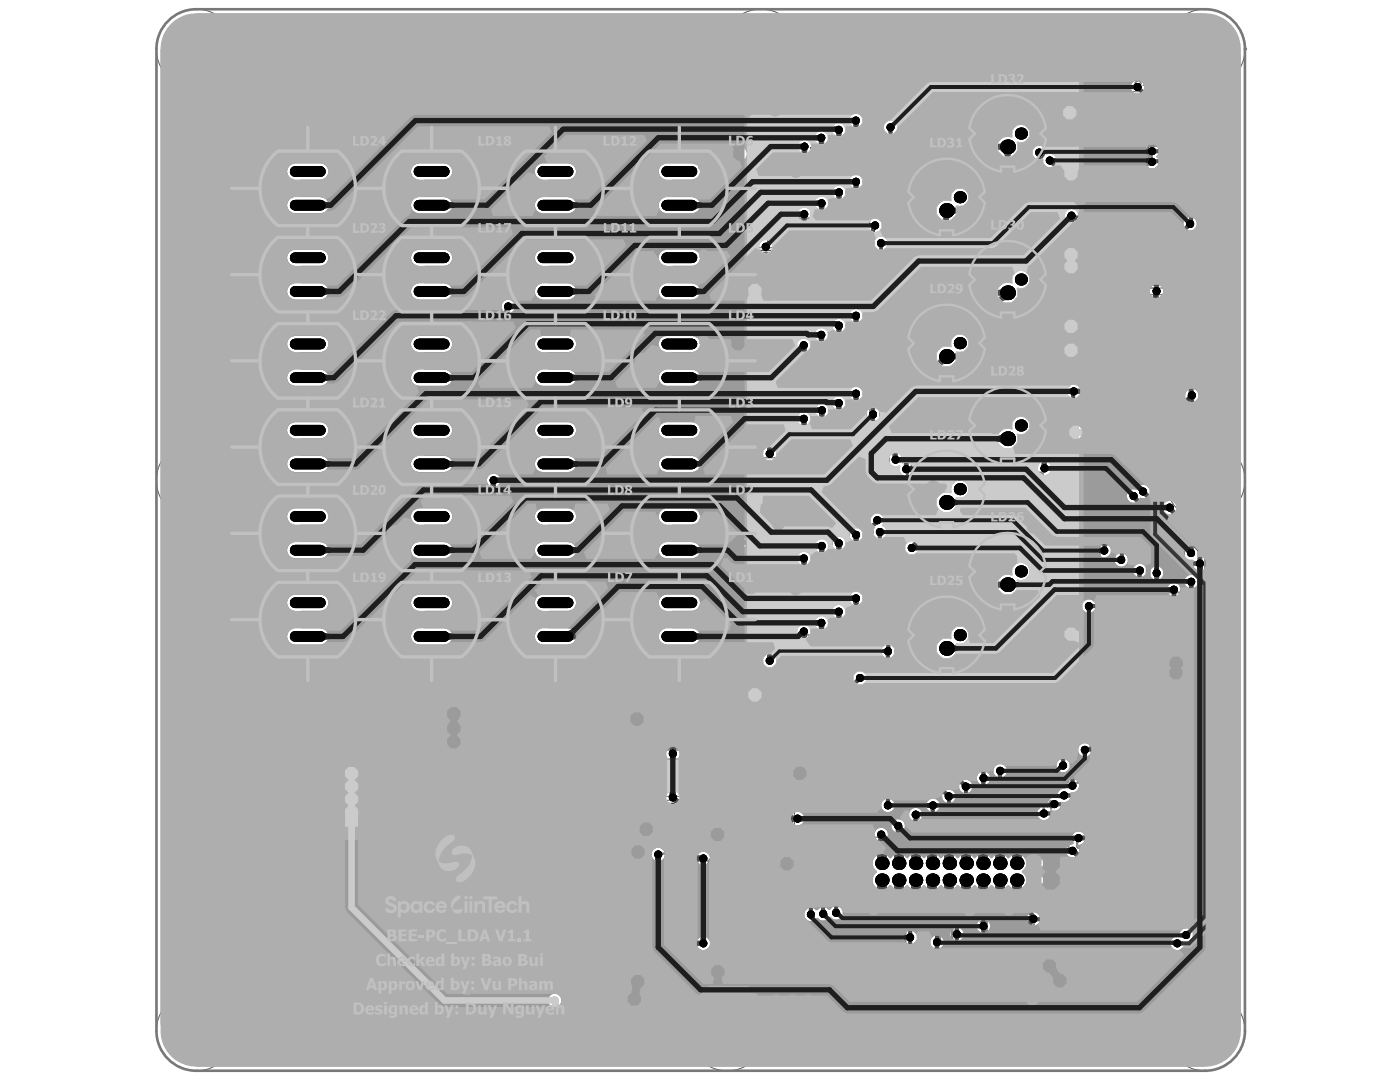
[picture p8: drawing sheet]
<svg xmlns="http://www.w3.org/2000/svg" width="279mm" height="216mm" viewBox="0 0 279 216" stroke-linecap="round" stroke-linejoin="round" font-family="sans-serif">
<path d="M44.3 133.1h10.3v13h-10.3zM227.9 131h1.6l-.8 1.4zM229.9 125.8h13.8v50h-13.8zM167.8 195.1h50.1v13.8h-50.1zM211.2 193.9l1.4-.8v1.6z" fill="none" stroke="#5a5a5a" stroke-width=".34"/>
<g fill="none" stroke="#5a5a5a" stroke-width=".27">
<path d="M225.9 28h13.3v11.7h-13.3zM225.9 62.3h13.3v11.7h-13.3zM113.1 149.1h10.6v13.5h-10.6zM144.6 143.8h2.5v4.7h-2.5zM144.6 153h2.5v4.6h-2.5zM113.2 176h10.6v13.5h-10.6zM144.6 162.1h2.5v4.6h-2.5zM144.6 171.2h2.5v4.7h-2.5zM173.7 169.9h38.2v8.1h-38.2zM144.6 180.4h2.5v4.6h-2.5zM144.6 189.5h2.5v4.6h-2.5z"/>
<circle cx="228.3" cy="30.4" r="1.32"/>
<circle cx="228.3" cy="64.7" r="1.32"/>
<circle cx="115.5" cy="160.2" r="1.32"/>
<circle cx="115.6" cy="187.1" r="1.32"/>
</g>
<g fill="none" stroke="#5a5a5a" stroke-width=".2">
<path d="M217.7 18.9h4.6v2.5h-4.6zM220 18.8v2.7M225.7 18.9h4.7v2.5h-4.7zM228 18.8v2.6M150.6 24.7h4.6v2.5h-4.6zM151.6 26h2.6M152.6 38a.81 .81 0 0 1 .9 .8 .81 .81 0 0 1-.9 .8M152.6 32.9h21v11.9h-21zM152.9 24.6v2.7M153.2 32.9v-2.6h.8v2.6M155 32.9v-2.6h.8v2.6M156.7 32.9v-2.6h.8v2.6"/>
<path d="M158.4 32.9v-2.6h.8v2.6M160.1 32.9v-2.6h.8v2.6M161.8 32.9v-2.6h.9v2.6M163.6 32.9v-2.6h.8v2.6M165.3 32.9v-2.6h.8v2.6M167 32.9v-2.6h.8v2.6M168.7 32.9v-2.6h.8v2.6M170.5 32.9v-2.6h.8v2.6M172.2 32.9v-2.6h.8v2.6M217.7 29.9h4.6v2.6h-4.6zM217.7 34.4h4.6v2.6h-4.6zM217.7 38.9h4.6v2.5h-4.6z"/>
<path d="M218.6 35.7h2.7M218.6 31.2h2.7M218.6 20.1h2.7M220 29.9v2.6M220 34.4v2.6M220 38.8v2.7M226.7 20.1h2.7M150.6 50h4.6v2.5h-4.6zM150.6 54h4.6v2.5h-4.6zM151.6 51.2h2.6M151.6 55.3h2.6M152.9 49.9v2.7"/>
<path d="M152.9 54v2.6M153.2 44.8v2.5h.8v-2.5M155 44.8v2.5h.8v-2.5M156.7 44.8v2.5h.8v-2.5M158.4 44.8v2.5h.8v-2.5M160.1 44.8v2.5h.8v-2.5M161.8 44.8v2.5h.9v-2.5M163.6 44.8v2.5h.8v-2.5M165.3 44.8v2.5h.8v-2.5M167 44.8v2.5h.8v-2.5M168.7 44.8v2.5h.8v-2.5M170.5 44.8v2.5h.8v-2.5"/>
<path d="M172.2 44.8v2.5h.8v-2.5M217.7 44.6h4.6v2.5h-4.6zM217.7 49.4h4.6v2.6h-4.6zM217.7 54.4h4.6v2.5h-4.6zM218.6 40.1h2.7M218.6 55.6h2.7M218.6 50.7h2.7M218.6 45.9h2.7M220 44.5v2.7M220 49.4v2.6M220 54.3v2.7M226.4 54.4h4.6v2.5h-4.6z"/>
<path d="M227.4 55.6h2.6M228.7 54.3v2.6M150.6 65.5h4.6v2.5h-4.6zM151.6 66.7h2.6M152.6 79.6a.81 .81 0 0 1 .9 .8 .81 .81 0 0 1-.9 .8M152.6 74.4h21v11.9h-21zM152.9 65.4v2.6M153.2 74.4v-2.5h.8v2.5M155 74.4v-2.5h.8v2.5M156.7 74.4v-2.5h.8v2.5M158.4 74.4v-2.5h.8v2.5M160.1 74.4v-2.5h.8v2.5"/>
<path d="M161.8 74.4v-2.5h.9v2.5M163.6 74.4v-2.5h.8v2.5M165.3 74.4v-2.5h.8v2.5M167 74.4v-2.5h.8v2.5M168.7 74.4v-2.5h.8v2.5M170.5 74.4v-2.5h.8v2.5M172.2 74.4v-2.5h.8v2.5M217.7 68.7h4.6v2.5h-4.6zM217.7 63.9h4.6v2.5h-4.6zM217.7 73.5h4.6v2.5h-4.6zM218.6 70h2.7M218.6 74.7h2.7"/>
<path d="M218.6 65.2h2.7M220 63.9v2.6M220 68.7v2.6M220 73.4v2.6M150.6 91.9h4.6v2.5h-4.6zM150.6 96.1h4.6v2.5h-4.6zM151.6 93.2h2.6M151.6 97.3h2.6M152.9 91.8v2.7M152.9 96v2.6M153.2 86.3v2.5h.8v-2.5M155 86.3v2.5h.8v-2.5"/>
<path d="M156.7 86.3v2.5h.8v-2.5M158.4 86.3v2.5h.8v-2.5M160.1 86.3v2.5h.8v-2.5M161.8 86.3v2.5h.9v-2.5M163.6 86.3v2.5h.8v-2.5M165.3 86.3v2.5h.8v-2.5M167 86.3v2.5h.8v-2.5M168.7 86.3v2.5h.8v-2.5M170.5 86.3v2.5h.8v-2.5M172.2 86.3v2.5h.8v-2.5M217.7 80.5h4.6v2.6h-4.6zM217.7 85h4.6v2.6h-4.6z"/>
<path d="M218.6 86.3h2.7M218.6 81.8h2.7M220 80.5v2.6M220 85v2.6M150.6 106.9h4.6v2.5h-4.6zM151.6 108.2h2.6M152.6 116h21v11.9h-21zM152.9 106.9v2.6M153.2 116v-2.5h.8v2.5M155 116v-2.5h.8v2.5M156.7 116v-2.5h.8v2.5M158.4 116v-2.5h.8v2.5"/>
<path d="M160.1 116v-2.5h.8v2.5M161.8 116v-2.5h.9v2.5M163.6 116v-2.5h.8v2.5M165.3 116v-2.5h.8v2.5M167 116v-2.5h.8v2.5M168.7 116v-2.5h.8v2.5M170.5 116v-2.5h.8v2.5M172.2 116v-2.5h.8v2.5M215.1 114.6h2.6M215.1 112.3h2.6v4.6h-2.6zM216.4 113.3v2.7M219.5 112.7a.81 .81 0 0 1 .8 .8 .81 .81 0 0 1-.8 .8"/>
<path d="M219.5 107.5h21v11.9h-21zM220.1 107.5v-2.5h.8v2.5M220.1 119.4v2.5h.8v-2.5M221.8 107.5v-2.5h.8v2.5M221.8 119.4v2.5h.8v-2.5M223.6 107.5v-2.5h.8v2.5M223.6 119.4v2.5h.8v-2.5M225.3 107.5v-2.5h.8v2.5M225.3 119.4v2.5h.8v-2.5M227 107.5v-2.5h.8v2.5M227 119.4v2.5h.8v-2.5M228.7 107.5v-2.5h.8v2.5"/>
<path d="M228.7 119.4v2.5h.8v-2.5M230.4 107.5v-2.5h.9v2.5M230.4 119.4v2.5h.9v-2.5M232.2 107.5v-2.5h.8v2.5M232.2 119.4v2.5h.8v-2.5M233.9 107.5v-2.5h.8v2.5M233.9 119.4v2.5h.8v-2.5M235.6 107.5v-2.5h.8v2.5M235.6 119.4v2.5h.8v-2.5M237.3 107.5v-2.5h.8v2.5M237.3 119.4v2.5h.8v-2.5M239.1 107.5v-2.5h.8v2.5"/>
<path d="M239.1 119.4v2.5h.8v-2.5M61.8 137.7h2.5v4.7h-2.5zM63 138.7v2.7M67.1 133h9v16.4h-9zM79 133h9v16.4h-9zM150.7 134.1h4.6v2.5h-4.6zM151.7 135.3h2.6M152.6 121.1a.81 .81 0 0 1 .9 .8 .81 .81 0 0 1-.9 .8M153 134v2.6M153.2 127.9v2.5h.8v-2.5M155 127.9v2.5h.8v-2.5M156.7 127.9v2.5h.8v-2.5"/>
<path d="M158.4 127.9v2.5h.8v-2.5M158.7 134.1h4.6v2.5h-4.6zM159.7 135.3h2.6M160.1 127.9v2.5h.8v-2.5M161 134v2.6M161.8 127.9v2.5h.9v-2.5M163.6 127.9v2.5h.8v-2.5M165.3 127.9v2.5h.8v-2.5M167 127.9v2.5h.8v-2.5M168.7 127.9v2.5h.8v-2.5M170.5 127.9v2.5h.8v-2.5M172.2 127.9v2.5h.8v-2.5"/>
<path d="M217.5 125.3h4.7v2.5h-4.7zM218.5 126.5h2.7M219.8 125.2v2.7M40.1 148h4.6v2.5h-4.6zM40.6 152.7h2.9v1.5h-2.9zM40.6 156.2h2.9v1.6h-2.9zM40.7 153.5h2.7M40.8 157h2.6M41.1 149.3h2.6M42.1 152.1v2.7M42.1 155.7v2.6M42.4 147.9v2.7"/>
<path d="M47.7 149.8h14.8v7.7h-14.8zM53.7 153.6h2.7M55.1 152.3v2.7M61.7 140h2.6M73.2 153.1h16.4v9h-16.4zM99.9 151.8h2.6M99.9 159.9h2.6M100 149.5h2.5v4.6h-2.5zM100 157.6h2.5v4.6h-2.5zM101.2 150.5v2.6M101.2 158.6v2.6M104.3 151.8h2.6"/>
<path d="M104.3 159.9h2.6M104.3 149.5h2.5v4.6h-2.5zM104.4 157.6h2.5v4.6h-2.5zM105.6 150.5v2.6M105.6 158.6v2.6M114.4 144.5h4.7v2.5h-4.7zM115.4 145.8h2.7M116.8 144.4v2.7M122.8 144.5h4.6v2.5h-4.6zM123.8 145.8h2.6M125.1 144.4v2.7M130.5 155.2h2.7"/>
<path d="M130.6 152.9h2.5v4.6h-2.5zM131.8 153.9v2.6M135.2 155.2h2.6M135.2 152.9h2.6v4.6h-2.6zM136.5 153.9v2.6M152.5 146h4.6v2.6h-4.6zM153.5 147.3h2.7M154.8 146v2.6M74.2 164.6h4.7v2.5h-4.7zM75.2 165.8h2.7M76.6 164.5v2.7M100 178.5h2.7"/>
<path d="M100.1 176.2h2.5v4.6h-2.5zM101.4 177.2v2.6M104.4 178.5h2.7M104.5 176.2h2.5v4.6h-2.5zM105.7 177.2v2.6M114.6 171.5h4.6v2.5h-4.6zM115.6 172.8h2.6M116.9 171.4v2.7M122.7 164.3h4.6v2.6h-4.6zM122.9 171.5h4.7v2.5h-4.7zM123.7 165.6h2.6M123.9 172.8h2.7"/>
<path d="M125 164.3v2.6M125.2 171.4v2.7M130.7 179.8h2.5v4.6h-2.5zM131.9 160.3h4.6v2.5h-4.6zM132.9 161.6h2.6M134.2 160.2v2.7M135.4 179.8h2.5v4.6h-2.5zM152.5 162.2h4.6v2.5h-4.6zM152.5 173.5h4.6v2.5h-4.6zM153.5 174.8h2.7M153.5 163.4h2.7M154.8 162.1v2.7"/>
<path d="M154.8 173.5v2.6M48.6 181.1h16.5v9h-16.5zM48.6 192.2h16.5v9h-16.5zM74.9 193.8h16.5v9h-16.5zM75.3 188.6h4.6v2.5h-4.6zM76.2 189.8h2.7M77.6 188.5v2.6M100 186.2h2.7M100.1 183.9h2.5v4.6h-2.5zM101.4 184.9v2.6M104.4 186.2h2.7M104.5 183.9h2.5v4.6h-2.5z"/>
<path d="M105.8 184.9v2.6M122.8 191.7h4.7v2.5h-4.7zM123.8 192.9h2.7M125.1 191.6v2.7M130.6 182.1h2.7M132 180.8v2.6M132 187h4.6v2.5h-4.6zM133 188.2h2.7M134.3 186.9v2.7M135.3 182.1h2.7M136.6 180.8v2.6M152.5 190.1h4.6v2.5h-4.6z"/>
<path d="M153.5 191.3h2.7M154.8 190v2.7M59.6 203.4h4.7v2.5h-4.7zM60.6 204.7h2.7M61.9 203.3v2.7M99.5 200.8h4.6v2.5h-4.6zM100.5 202h2.6M101.8 200.7v2.7M108.1 201.2h2.9v1.6h-2.9zM108.2 202h2.7M109.6 200.7v2.7M116 200.8h4.7v2.5h-4.7z"/>
<path d="M117 202h2.7M118.3 200.7v2.7M123.8 201.2h2.9v1.6h-2.9zM123.9 202h2.7M125.3 200.7v2.7"/>
<circle cx="152.9" cy="26" r=".79"/>
<circle cx="220" cy="35.7" r=".79"/>
<circle cx="220" cy="20.1" r=".79"/>
<circle cx="220" cy="31.2" r=".79"/>
<circle cx="228" cy="20.1" r=".79"/>
<circle cx="152.9" cy="51.2" r=".79"/>
<circle cx="152.9" cy="55.3" r=".79"/>
<circle cx="220" cy="40.1" r=".79"/>
<circle cx="220" cy="45.9" r=".79"/>
<circle cx="220" cy="50.7" r=".79"/>
<circle cx="220" cy="55.6" r=".79"/>
<circle cx="228.7" cy="55.6" r=".79"/>
<circle cx="152.9" cy="66.7" r=".79"/>
<circle cx="220" cy="74.7" r=".79"/>
<circle cx="220" cy="65.2" r=".79"/>
<circle cx="220" cy="70" r=".79"/>
<circle cx="152.9" cy="93.2" r=".79"/>
<circle cx="152.9" cy="97.3" r=".79"/>
<circle cx="220" cy="86.3" r=".79"/>
<circle cx="220" cy="81.8" r=".79"/>
<circle cx="152.9" cy="108.2" r=".79"/>
<circle cx="216.4" cy="114.6" r=".79"/>
<circle cx="153" cy="135.3" r=".79"/>
<circle cx="161" cy="135.3" r=".79"/>
<circle cx="219.8" cy="126.5" r=".79"/>
<circle cx="42.1" cy="153.5" r=".79"/>
<circle cx="42.1" cy="157" r=".79"/>
<circle cx="42.4" cy="149.3" r=".79"/>
<circle cx="55.1" cy="153.6" r=".79"/>
<circle cx="63" cy="140" r=".79"/>
<circle cx="101.2" cy="151.8" r=".79"/>
<circle cx="101.2" cy="159.9" r=".79"/>
<circle cx="105.6" cy="151.8" r=".79"/>
<circle cx="105.6" cy="159.9" r=".79"/>
<circle cx="116.8" cy="145.8" r=".79"/>
<circle cx="125.1" cy="145.8" r=".79"/>
<circle cx="131.8" cy="155.2" r=".79"/>
<circle cx="136.5" cy="155.2" r=".79"/>
<circle cx="154.8" cy="147.3" r=".79"/>
<circle cx="76.6" cy="165.8" r=".79"/>
<circle cx="101.4" cy="178.5" r=".79"/>
<circle cx="105.7" cy="178.5" r=".79"/>
<circle cx="116.9" cy="172.8" r=".79"/>
<circle cx="125" cy="165.6" r=".79"/>
<circle cx="125.2" cy="172.8" r=".79"/>
<circle cx="134.2" cy="161.6" r=".79"/>
<circle cx="154.8" cy="174.8" r=".79"/>
<circle cx="154.8" cy="163.4" r=".79"/>
<circle cx="77.6" cy="189.8" r=".79"/>
<circle cx="101.4" cy="186.2" r=".79"/>
<circle cx="105.8" cy="186.2" r=".79"/>
<circle cx="125.1" cy="192.9" r=".79"/>
<circle cx="132" cy="182.1" r=".79"/>
<circle cx="134.3" cy="188.2" r=".79"/>
<circle cx="136.6" cy="182.1" r=".79"/>
<circle cx="154.8" cy="191.3" r=".79"/>
<circle cx="62" cy="204.7" r=".79"/>
<circle cx="101.8" cy="202" r=".79"/>
<circle cx="109.6" cy="202" r=".79"/>
<circle cx="118.3" cy="202" r=".79"/>
<circle cx="125.3" cy="202" r=".79"/>
</g>
<path d="M79.2 168.6h9.3v17.2h-9.3z" fill="none" stroke="#5a5a5a" stroke-width=".4"/>
<g fill="none" stroke="#5a5a5a" stroke-width=".53">
<circle cx="38.6" cy="144.7" r=".27"/>
<circle cx="209.6" cy="165.1" r=".27"/>
</g>
<g fill="#5a5a5a">
<path d="M135.2 152.9h2.6v1h-2.6z" fill-rule="evenodd"/>
<path d="M135.2 156.4h2.6v1.1h-2.6z" fill-rule="evenodd"/>
<path d="M126.4 144.5h1v2.5h-1z" fill-rule="evenodd"/>
<path d="M122.8 144.5h1v2.5h-1z" fill-rule="evenodd"/>
<path d="M130.7 183.1h2.5v1.3h-2.5z" fill-rule="evenodd"/>
<path d="M130.7 179.8h2.5v1.3h-2.5z" fill-rule="evenodd"/>
<path d="M135.4 179.8h2.5v1h-2.5z" fill-rule="evenodd"/>
<path d="M135.4 183.3h2.5v1.1h-2.5z" fill-rule="evenodd"/>
<path d="M130.6 156.2h2.5v1.3h-2.5z" fill-rule="evenodd"/>
<path d="M130.6 152.9h2.5v1.3h-2.5z" fill-rule="evenodd"/>
<path d="M104.3 152.8h2.5v1.3h-2.5z" fill-rule="evenodd"/>
<path d="M104.3 149.5h2.5v1.3h-2.5z" fill-rule="evenodd"/>
<path d="M104.4 157.6h2.5v1h-2.5z" fill-rule="evenodd"/>
<path d="M104.4 161.1h2.5v1.1h-2.5z" fill-rule="evenodd"/>
<path d="M100 153.1h2.5v1h-2.5z" fill-rule="evenodd"/>
<path d="M100 149.5h2.5v1.1h-2.5z" fill-rule="evenodd"/>
<path d="M100 161.1h2.5v1.1h-2.5z" fill-rule="evenodd"/>
<path d="M100 157.6h2.5v1h-2.5z" fill-rule="evenodd"/>
<path d="M40.1 148h1.3v2.5h-1.3z" fill-rule="evenodd"/>
<path d="M43.4 148h1.3v2.5h-1.3z" fill-rule="evenodd"/>
<path d="M42.7 152.7h.8v1.5h-.8z" fill-rule="evenodd"/>
<path d="M40.6 152.7h.8v1.5h-.8z" fill-rule="evenodd"/>
<path d="M40.6 156.2h.8v1.6h-.8z" fill-rule="evenodd"/>
<path d="M42.7 156.2h.8v1.6h-.8z" fill-rule="evenodd"/>
<path d="M99.5 200.8h1.1v2.5h-1.1z" fill-rule="evenodd"/>
<path d="M103.1 200.8h1v2.5h-1z" fill-rule="evenodd"/>
<path d="M110.2 201.2h.8v1.6h-.8z" fill-rule="evenodd"/>
<path d="M108.1 201.2h.8v1.6h-.8z" fill-rule="evenodd"/>
<path d="M58.5 151.5h4v4.3h-4z" fill-rule="evenodd"/>
<path d="M47.6 151.5h4.1v4.3h-4.1z" fill-rule="evenodd"/>
<path d="M221.2 68.7h1.1v2.5h-1.1z" fill-rule="evenodd"/>
<path d="M217.7 68.7h1v2.5h-1z" fill-rule="evenodd"/>
<path d="M152.5 146.1h1.3v2.5h-1.3z" fill-rule="evenodd"/>
<path d="M155.8 146.1h1.3v2.5h-1.3z" fill-rule="evenodd"/>
<path d="M100.1 179.7h2.5v1.1h-2.5z" fill-rule="evenodd"/>
<path d="M100.1 176.2h2.5v1h-2.5z" fill-rule="evenodd"/>
<path d="M215.1 112.3h2.6v1.3h-2.6z" fill-rule="evenodd"/>
<path d="M215.1 115.6h2.6v1.3h-2.6z" fill-rule="evenodd"/>
<path d="M217.6 73.5h1.4v2.5h-1.4z" fill-rule="evenodd"/>
<path d="M221 73.5h1.3v2.5h-1.3z" fill-rule="evenodd"/>
<path d="M221.2 34.4h1.1v2.6h-1.1z" fill-rule="evenodd"/>
<path d="M217.7 34.4h1v2.6h-1z" fill-rule="evenodd"/>
<path d="M217.7 38.9h1.3v2.5h-1.3z" fill-rule="evenodd"/>
<path d="M221 38.9h1.3v2.5h-1.3z" fill-rule="evenodd"/>
<path d="M126.1 191.7h1.4v2.5h-1.4z" fill-rule="evenodd"/>
<path d="M122.8 191.7h1.3v2.5h-1.3z" fill-rule="evenodd"/>
<path d="M217.5 125.3h1.1v2.5h-1.1z" fill-rule="evenodd"/>
<path d="M221.1 125.3h1.1v2.5h-1.1z" fill-rule="evenodd"/>
<path d="M221.2 80.5h1.1v2.6h-1.1z" fill-rule="evenodd"/>
<path d="M217.6 80.5h1.1v2.6h-1.1z" fill-rule="evenodd"/>
<path d="M221 63.9h1.3v2.5h-1.3z" fill-rule="evenodd"/>
<path d="M217.7 63.9h1.3v2.5h-1.3z" fill-rule="evenodd"/>
<path d="M226.4 54.4h1.1v2.5h-1.1z" fill-rule="evenodd"/>
<path d="M230 54.4h1v2.5h-1z" fill-rule="evenodd"/>
<path d="M217.6 54.4h1.4v2.5h-1.4z" fill-rule="evenodd"/>
<path d="M221 54.4h1.3v2.5h-1.3z" fill-rule="evenodd"/>
<path d="M221.2 49.4h1.1v2.6h-1.1z" fill-rule="evenodd"/>
<path d="M217.6 49.4h1.1v2.6h-1.1z" fill-rule="evenodd"/>
<path d="M221.2 44.6h1.1v2.5h-1.1z" fill-rule="evenodd"/>
<path d="M217.6 44.6h1.1v2.5h-1.1z" fill-rule="evenodd"/>
<path d="M221 29.9h1.3v2.6h-1.3z" fill-rule="evenodd"/>
<path d="M217.6 29.9h1.4v2.6h-1.4z" fill-rule="evenodd"/>
<path d="M221 18.9h1.3v2.5h-1.3z" fill-rule="evenodd"/>
<path d="M217.7 18.9h1.3v2.5h-1.3z" fill-rule="evenodd"/>
<path d="M225.7 18.9h1.1v2.5h-1.1z" fill-rule="evenodd"/>
<path d="M229.3 18.9h1.1v2.5h-1.1z" fill-rule="evenodd"/>
<path d="M217.6 85h1.1v2.6h-1.1z" fill-rule="evenodd"/>
<path d="M221.2 85h1.1v2.6h-1.1z" fill-rule="evenodd"/>
<path d="M104.5 187.5h2.5v1h-2.5z" fill-rule="evenodd"/>
<path d="M104.5 183.9h2.5v1.1h-2.5z" fill-rule="evenodd"/>
<path d="M104.5 176.2h2.5v1.3h-2.5z" fill-rule="evenodd"/>
<path d="M104.5 179.5h2.5v1.3h-2.5z" fill-rule="evenodd"/>
<path d="M122.7 164.3h1.3v2.6h-1.3z" fill-rule="evenodd"/>
<path d="M126 164.3h1.3v2.6h-1.3z" fill-rule="evenodd"/>
<path d="M155.8 173.5h1.3v2.5h-1.3z" fill-rule="evenodd"/>
<path d="M152.5 173.5h1.3v2.5h-1.3z" fill-rule="evenodd"/>
<path d="M152.5 190.1h1.1v2.5h-1.1z" fill-rule="evenodd"/>
<path d="M156.1 190.1h1v2.5h-1z" fill-rule="evenodd"/>
<path d="M126.5 171.5h1.1v2.5h-1.1z" fill-rule="evenodd"/>
<path d="M122.9 171.5h1.1v2.5h-1.1z" fill-rule="evenodd"/>
<path d="M118 144.5h1.1v2.5h-1.1z" fill-rule="evenodd"/>
<path d="M114.4 144.5h1.1v2.5h-1.1z" fill-rule="evenodd"/>
<path d="M100.1 183.9h2.5v1.1h-2.5z" fill-rule="evenodd"/>
<path d="M100.1 187.5h2.5v1h-2.5z" fill-rule="evenodd"/>
<path d="M61.8 141h2.5v1.4h-2.5z" fill-rule="evenodd"/>
<path d="M61.8 137.7h2.5v1.4h-2.5z" fill-rule="evenodd"/>
<path d="M78.6 188.6h1.3v2.5h-1.3z" fill-rule="evenodd"/>
<path d="M75.3 188.6h1.3v2.5h-1.3z" fill-rule="evenodd"/>
<path d="M77.6 164.6h1.3v2.5h-1.3z" fill-rule="evenodd"/>
<path d="M74.2 164.6h1.4v2.5h-1.4z" fill-rule="evenodd"/>
<path d="M59.6 203.4h1.4v2.5h-1.4z" fill-rule="evenodd"/>
<path d="M62.9 203.4h1.4v2.5h-1.4z" fill-rule="evenodd"/>
<path d="M119.6 200.8h1v2.5h-1z" fill-rule="evenodd"/>
<path d="M116 200.8h1.1v2.5h-1.1z" fill-rule="evenodd"/>
<path d="M125.9 201.2h.8v1.6h-.8z" fill-rule="evenodd"/>
<path d="M123.8 201.2h.8v1.6h-.8z" fill-rule="evenodd"/>
<path d="M118.2 171.5h1v2.5h-1z" fill-rule="evenodd"/>
<path d="M114.6 171.5h1v2.5h-1z" fill-rule="evenodd"/>
<path d="M132 187h1.1v2.5h-1.1z" fill-rule="evenodd"/>
<path d="M135.6 187h1v2.5h-1z" fill-rule="evenodd"/>
<path d="M131.9 160.3h1v2.5h-1z" fill-rule="evenodd"/>
<path d="M135.4 160.3h1.1v2.5h-1.1z" fill-rule="evenodd"/>
<path d="M152.5 162.2h1.1v2.5h-1.1z" fill-rule="evenodd"/>
<path d="M156.1 162.2h1v2.5h-1z" fill-rule="evenodd"/>
<path d="M154.3 134h1v2.6h-1z" fill-rule="evenodd"/>
<path d="M150.7 134h1.1v2.6h-1.1z" fill-rule="evenodd"/>
<path d="M158.7 134.1h1v2.5h-1z" fill-rule="evenodd"/>
<path d="M162.2 134.1h1.1v2.5h-1.1z" fill-rule="evenodd"/>
<path d="M150.6 106.9h1.3v2.5h-1.3z" fill-rule="evenodd"/>
<path d="M153.9 106.9h1.3v2.5h-1.3z" fill-rule="evenodd"/>
<path d="M154.1 91.9h1.1v2.5h-1.1z" fill-rule="evenodd"/>
<path d="M150.6 91.9h1v2.5h-1z" fill-rule="evenodd"/>
<path d="M150.6 96.1h1v2.5h-1z" fill-rule="evenodd"/>
<path d="M154.1 96.1h1.1v2.5h-1.1z" fill-rule="evenodd"/>
<path d="M150.6 24.7h1.3v2.5h-1.3z" fill-rule="evenodd"/>
<path d="M153.9 24.7h1.3v2.5h-1.3z" fill-rule="evenodd"/>
<path d="M150.6 50h1v2.5h-1z" fill-rule="evenodd"/>
<path d="M154.1 50h1.1v2.5h-1.1z" fill-rule="evenodd"/>
<path d="M150.6 54h1v2.5h-1z" fill-rule="evenodd"/>
<path d="M154.1 54h1.1v2.5h-1.1z" fill-rule="evenodd"/>
<path d="M150.6 65.5h1.3v2.5h-1.3z" fill-rule="evenodd"/>
<path d="M153.9 65.5h1.3v2.5h-1.3z" fill-rule="evenodd"/>
</g>
<g fill="none" stroke="#5a5a5a" stroke-width=".27">
<path d="M217.7 18.9h4.6v2.5h-4.6zM225.7 18.9h4.7v2.5h-4.7zM150.6 24.7h4.6v2.5h-4.6zM217.7 29.9h4.6v2.6h-4.6zM217.7 34.4h4.6v2.6h-4.6zM217.7 38.9h4.6v2.5h-4.6zM150.6 50h4.6v2.5h-4.6zM150.6 54h4.6v2.5h-4.6zM217.7 44.6h4.6v2.5h-4.6zM217.7 49.4h4.6v2.6h-4.6zM217.7 54.4h4.6v2.5h-4.6zM226.4 54.4h4.6v2.5h-4.6z"/>
<path d="M150.6 65.5h4.6v2.5h-4.6zM217.7 63.9h4.6v2.5h-4.6zM217.7 68.7h4.6v2.5h-4.6zM217.7 73.5h4.6v2.5h-4.6zM150.6 91.9h4.6v2.5h-4.6zM150.6 96.1h4.6v2.5h-4.6zM217.7 80.5h4.6v2.6h-4.6zM217.7 85h4.6v2.6h-4.6zM150.6 106.9h4.6v2.5h-4.6zM215.1 112.3h2.6v4.6h-2.6zM61.8 137.7h2.5v4.7h-2.5zM150.7 134.1h4.6v2.5h-4.6z"/>
<path d="M158.7 134.1h4.6v2.5h-4.6zM217.5 125.3h4.7v2.5h-4.7zM40.1 148h4.6v2.5h-4.6zM40.5 152.4h3.2v2.1h-3.2zM40.5 155.9h3.2v2.2h-3.2zM47.7 149.8h14.8v7.7h-14.8zM100 149.5h2.5v4.6h-2.5zM100 157.6h2.5v4.6h-2.5zM104.3 149.5h2.5v4.6h-2.5zM104.4 157.6h2.5v4.6h-2.5zM114.4 144.5h4.7v2.5h-4.7zM122.8 144.5h4.6v2.5h-4.6z"/>
<path d="M130.6 152.9h2.5v4.6h-2.5zM135.2 152.9h2.6v4.6h-2.6zM152.5 146h4.6v2.6h-4.6zM41.7 160.1h20.8v18.8h-20.8zM74.2 164.6h4.7v2.5h-4.7zM100.1 176.2h2.5v4.6h-2.5zM104.5 176.2h2.5v4.6h-2.5zM114.6 171.5h4.6v2.5h-4.6zM122.7 164.3h4.6v2.6h-4.6zM122.9 171.5h4.7v2.5h-4.7zM130.7 179.8h2.5v4.6h-2.5zM131.9 160.3h4.6v2.5h-4.6z"/>
<path d="M135.4 179.8h2.5v4.6h-2.5zM152.5 162.2h4.6v2.5h-4.6zM152.5 173.5h4.6v2.5h-4.6zM75.3 188.6h4.6v2.5h-4.6zM100.1 183.9h2.5v4.6h-2.5zM104.5 183.9h2.5v4.6h-2.5zM122.8 191.7h4.7v2.5h-4.7zM132 187h4.6v2.5h-4.6zM152.5 190.1h4.6v2.5h-4.6zM59.6 203.4h4.7v2.5h-4.7zM99.5 200.8h4.6v2.5h-4.6zM108 201h3.1v2.1h-3.1z"/>
<path d="M116 200.8h4.7v2.5h-4.7zM123.7 201h3.2v2.1h-3.2z"/>
</g>
<path d="M47.7 149.8h2v7.7h-2z" fill-rule="evenodd" fill="#5a5a5a"/>
<g fill="#5a5a5a">
<path d="M217.6 19.6l.4-.4h.4l.6 .2v.4a.6 .6 0 0 0-.9 0 .6 .6 0 0 0 0 .9 .6 .6 0 0 0 .9-.1v.4l-.2 .1a1 1 0 0 1-1.2-.3 1 1 0 0 1 0-1.2z"/>
<path d="M219.4 19.2h1.2v.4h-.4v1.6h-.4l-.1-.3h-.3v-.3h.4v-1h-.4z"/>
<path d="M102 201.2l.5-.1a.63 .63 0 0 1 .8 .2 .63 .63 0 0 1-.1 .8h-.1a.49 .49 0 0 1 .3 .6 .49 .49 0 0 1-.6 .3h-.7v-.4a.65 .65 0 0 0 .9-.1l-.2-.2h-.3v-.3a.31 .31 0 0 0 .4-.1 .31 .31 0 0 0-.1-.5 .31 .31 0 0 0-.4 .1l-.4 .1z"/>
<path d="M122.8 192.3l.5-.3h.6l.3 .1v.5a.61 .61 0 0 0-.9-.1 .61 .61 0 0 0 0 .9 .61 .61 0 0 0 .9-.1v.5l-.3 .2a.99 .99 0 0 1-1.1-.4 .99 .99 0 0 1 0-1.2z"/>
<path d="M124.5 192.1l.4-.1a.63 .63 0 0 1 .8 .2 .63 .63 0 0 1-.1 .8h-.1a.53 .53 0 0 1 .3 .8 .53 .53 0 0 1-.8 .2l-.5-.1v-.4a.58 .58 0 0 0 .9-.2l-.5-.1v-.3h.2a.29 .29 0 0 0 .3-.3 .29 .29 0 0 0-.4-.3l-.5 .2z"/>
<path d="M126.2 192.1l.4-.1a.63 .63 0 0 1 .8 .2 .63 .63 0 0 1-.1 .8h-.1a.53 .53 0 0 1 .2 .7 .53 .53 0 0 1-.7 .3l-.5-.1v-.4a.58 .58 0 0 0 .8-.2l-.4-.1v-.3h.2a.28 .28 0 0 0 .2-.4 .28 .28 0 0 0-.4-.2l-.4 .2z"/>
<path d="M100.3 151.3h.4a.43 .43 0 0 0-.2 .5 .43 .43 0 0 0 .5 .3l.8-.8h.3v1.4h-.4v-.8l-.1 .2a.73 .73 0 0 1-.7 .5 .73 .73 0 0 1-.7-.5z"/>
<path d="M100.2 153h1.1a.56 .56 0 0 0 .3 .9 .64 .64 0 0 0 0-1h.5v.4a.71 .71 0 0 1-.2 .9 .71 .71 0 0 1-1-.2v-.5h-.3v.8h-.4z"/>
<path d="M154.4 162.5l.9 .2v.4h-.4v1h.4v.3h-1.3v-.3h.4z"/>
<path d="M152.7 162.5l.9 .2v.4h-.4v1h.4v.3h-1.3v-.3h.4z"/>
<path d="M133.7 187.3h1.4v.4h-.8l.3 .3a.69 .69 0 0 1 .4 .9 .69 .69 0 0 1-1 .3h-.2v-.5a.43 .43 0 0 0 .7 .1 .43 .43 0 0 0-.2-.7l-.6-.5z"/>
<path d="M135.4 187.3h1.4v.4h-.8l.1 .1a.85 .85 0 0 1 .3 1.4h-.9v-.4a.38 .38 0 0 0 .6 0 .38 .38 0 0 0 0-.5l-.7-.7z"/>
<path d="M217.7 39.5l.5-.3h.6l.3 .1-.1 .5a.6 .6 0 0 0-.8-.1 .6 .6 0 0 0-.1 .9 .54 .54 0 0 0 .9 0l.1 .4-.5 .2a1.03 1.03 0 0 1-1-.6 1.03 1.03 0 0 1 .1-1.1z"/>
<path d="M219.4 39.2h1.4v.4h-.8a.84 .84 0 0 1 .6 .7 .84 .84 0 0 1-.4 .9l-.8-.1v-.5a.5 .5 0 0 0 .8 0l-.2-.5-.6-.6z"/>
<path d="M221 39.3l.3-.1a.71 .71 0 0 1 1 .3 .71 .71 0 0 1-.2 .9l-.6 .1v.3h.8v.4h-1.3v-1.1a.6 .6 0 0 0 .9-.4 .69 .69 0 0 0-.9 0z"/>
<path d="M77.6 189l.3-.1a.99 .99 0 0 1 1.2 1.1 .99 .99 0 0 1-1.4 .7l-.1-.5a.6 .6 0 0 0 .8 .1 .6 .6 0 0 0 .2-.8 .6 .6 0 0 0-.8-.2l-.2 .1z"/>
<path d="M76 188.9h1.2v1.1l-.2-.1a.36 .36 0 0 0-.5 0 .36 .36 0 0 0 .1 .6l.7-.2v.4l-.4 .1a.66 .66 0 0 1-.9-.3 .66 .66 0 0 1 .4-.9h.4v-.4h-.8z"/>
<path d="M221 69.1h1.3v1.9h-.4v-.9h-.8v-.3h.8v-.3h-.9z"/>
<path d="M217.7 69.3l.4-.2h.7h.1v.5a.4 .4 0 0 0-.5-.2 .4 .4 0 0 0-.2 .5l.8 .8v.3h-1.5v-.4h.9l-.2-.1a1 1 0 0 1-.5-1.2z"/>
<path d="M125 200.7h1.3v.3h-.4v1.6h-.4a.3 .3 0 0 0-.2-.3 .3 .3 0 0 0-.3 .1v-.4h.4v-1h-.4z"/>
<path d="M131 153h.1a1.02 1.02 0 0 1 1.3-.1 1.02 1.02 0 0 1 .3 1.3l-.1 .1h-.4a.61 .61 0 0 0 .1-.8 .61 .61 0 0 0-.8-.2 .61 .61 0 0 0-.3 .8l.2 .2h-.5l-.1-.2v-.7z"/>
<path d="M130.9 154.7h.4a.41 .41 0 0 0-.1 .5 .41 .41 0 0 0 .5 .2l.7-.8h.4v1.4h-.4v-.8l-.2 .3a.84 .84 0 0 1-1.3 .2z"/>
<path d="M130.9 156.4h.4a.4 .4 0 0 0-.1 .6 .4 .4 0 0 0 .7-.1l.5-.6h.4v1.4h-.4v-.8l-.2 .3a.74 .74 0 0 1-.7 .4 .74 .74 0 0 1-.7-.5z"/>
<path d="M153.7 107.4l.3-.1a1.01 1.01 0 0 1 1.3 1.1 1.01 1.01 0 0 1-1.6 .6v-.4a.65 .65 0 0 0 1 0 .65 .65 0 0 0-.3-1h-.4l-.3 .2z"/>
<path d="M152.1 107.3h1.3v1a.47 .47 0 0 0-.5-.1 .47 .47 0 0 0-.3 .5l.6 .1 .3-.1v.4h-.2a.78 .78 0 0 1-1-.1 .78 .78 0 0 1-.1-.9l.7-.2v-.3h-.8z"/>
<path d="M150.5 107.3h1.2v1a.47 .47 0 0 0-.5-.1 .47 .47 0 0 0-.3 .5l.6 .1 .3-.1v.4h-.3a.72 .72 0 0 1-.9-.1 .72 .72 0 0 1 .1-1l.6-.1v-.3h-.8z"/>
<path d="M152.5 174.1l.5-.3h.6l.4 .2-.1 .4a.63 .63 0 0 0-1 .1 .63 .63 0 0 0 .2 .9l.5 .1 .4-.3v.5l-.6 .1a1.03 1.03 0 0 1-1-.6 1.03 1.03 0 0 1 .1-1.1z"/>
<path d="M155.8 173.9l.4-.1a.63 .63 0 0 1 .9 .2 .63 .63 0 0 1-.1 .9h-.1a.53 .53 0 0 1 .2 .7 .53 .53 0 0 1-.7 .2l-.5-.1v-.4a.46 .46 0 0 0 .5 .2 .46 .46 0 0 0 .3-.4h-.5v-.4h.2a.3 .3 0 0 0 .4-.4 .3 .3 0 0 0-.5-.1l-.5 .2z"/>
<path d="M109.2 200.7h.3a.69 .69 0 0 1 1 .3 .69 .69 0 0 1-.3 .9l-.5 .1v.2h.9v.4h-1.3v-1.1a.5 .5 0 0 0 .8-.2 .52 .52 0 0 0-.9-.1z"/>
<path d="M220.8 30.4l.3-.1a1.01 1.01 0 0 1 1.3 1.1 1.01 1.01 0 0 1-1.6 .7v-.5a.62 .62 0 0 0 1 0 .62 .62 0 0 0-.2-.9l-.4-.1-.4 .3z"/>
<path d="M219.3 30.5l.3-.2h.7h.2v.5a.43 .43 0 0 0-.5-.2 .43 .43 0 0 0-.3 .4l.8 .8v.3h-1.3v-.3h.8l-.4-.3a.88 .88 0 0 1-.3-1z"/>
<path d="M133.6 160.7h1.3v.3h-.4v1.6h-.4l-.1-.3h-.4v-.3h.4v-1h-.4z"/>
<path d="M135.3 160.7h.4a.68 .68 0 0 1 .9 .6 .68 .68 0 0 1-.9 .6v.3h.9v.4h-1.3l.1-1.1a.47 .47 0 0 0 .5 .1 .47 .47 0 0 0 .2-.5l-.2-.1-.6 .1z"/>
<path d="M219.6 44.9h.4l.2 .3h.2v.3h-.4v1h.4v.4h-1.2v-.4h.4z"/>
<path d="M217.6 45.1l.4-.2h.6l.2 .2v.4a.4 .4 0 0 0-.5-.2 .4 .4 0 0 0-.3 .4l.8 .8v.4h-1.4v-.4h.8a1.1 1.1 0 0 1-.6-1.4z"/>
<path d="M100.4 178h.5a.39 .39 0 0 0-.2 .5 .39 .39 0 0 0 .4 .3l.8-.9h.4v1.5h-.4v-.8l-.1 .1a1.05 1.05 0 0 1-1 .5 .83 .83 0 0 1-.4-1.2z"/>
<path d="M152.2 54.4l.5-.1a.59 .59 0 0 1 .8 .3 .59 .59 0 0 1-.1 .7h-.2a.54 .54 0 0 1 .2 .8 .54 .54 0 0 1-.7 .2l-.4-.1v-.4l.4 .2a.27 .27 0 0 0 .3-.1 .27 .27 0 0 0 0-.4 .27 .27 0 0 0-.4 0v-.3h.2a.28 .28 0 0 0 .3-.3 .28 .28 0 0 0-.4-.2l-.5 .2z"/>
<path d="M153.7 25.2l.6-.2a1 1 0 0 1 1 1.3 1 1 0 0 1-1.5 .6l-.1-.1v-.4a.62 .62 0 0 0 .8 .1 .62 .62 0 0 0 .2-.8 .62 .62 0 0 0-.7-.3l-.3 .2z"/>
<path d="M100.5 159.4h.3v.4h1v-.4h.3v1.3h-.3v-.4h-1.6v-.4l.2-.1z"/>
<path d="M154 96.4h1.3v.3h-.4v1.6h-.4l-.1-.2h-.4v-.4h.4v-1h-.4z"/>
<path d="M154.1 190.7l.4-.3h.6l.2 .1v.4a.39 .39 0 0 0-.6-.1 .39 .39 0 0 0 0 .6l.7 .6v.3h-1.4v-.4h.8a1.14 1.14 0 0 1-.7-1.2z"/>
<path d="M152.5 146.6h.1a1.08 1.08 0 0 1 1.4-.1v.4h-.2a.6 .6 0 0 0-.8 0 .6 .6 0 0 0-.1 .8 .72 .72 0 0 0 1.1 0v.5l-.5 .2a1.09 1.09 0 0 1-1-.6 1.09 1.09 0 0 1 0-1.2z"/>
<path d="M154.2 146.4h1.4v.3h-.8l.1 .2a.78 .78 0 0 1 .6 .6 .78 .78 0 0 1-.3 .8h-.8l-.2-.1v-.4a.45 .45 0 0 0 .6 .2 .45 .45 0 0 0 .2-.5l-.8-.8z"/>
<path d="M155.8 146.5l.6-.2a.6 .6 0 0 1 .7 .4 .6 .6 0 0 1-.2 .7 .5 .5 0 0 1 .3 .7 .5 .5 0 0 1-.7 .3l-.6-.2v-.4l.4 .2a.27 .27 0 0 0 .4-.1 .27 .27 0 0 0-.1-.4 .27 .27 0 0 0-.4 0v-.3h.2a.28 .28 0 0 0 .4-.3 .28 .28 0 0 0-.5-.2l-.5 .2z"/>
<path d="M116.3 144.9h.5l.1 .2h.3v.3h-.4v1h.4v.3h-1.2v-.3h.3z"/>
<path d="M118.6 201.1h1.4v.4h-.8l.2 .2a.69 .69 0 0 1 .5 .7 .69 .69 0 0 1-.6 .6h-.7v-.5a.43 .43 0 0 0 .5 .2 .43 .43 0 0 0 .3-.4l-.8-.9z"/>
<path d="M131.1 179.9h.1a1.03 1.03 0 0 1 1.4 0 1.03 1.03 0 0 1 .2 1.3h-.5a.6 .6 0 0 0 .1-.9 .6 .6 0 0 0-.8-.1 .54 .54 0 0 0 0 1h-.5l-.2-.3v-.6z"/>
<path d="M131 181.6l.5-.1a.5 .5 0 0 0 0 .8l.5-.1 .6-.7h.3v1.4h-.4v-.8a.84 .84 0 0 1-.7 .7 .84 .84 0 0 1-.9-.4z"/>
<path d="M215.5 115.6l.5-.1a.62 .62 0 0 0-.1 1 .62 .62 0 0 0 .9 0 .59 .59 0 0 0-.1-1h.5l.1 .4a1.01 1.01 0 0 1-1.1 1.2 1.01 1.01 0 0 1-.7-1.5z"/>
<path d="M215.5 114.2a.67 .67 0 0 1 .8-.3 .67 .67 0 0 1 .4 .8h.2v-.8h.4v1.3h-1v-.2a.34 .34 0 0 0-.1-.6 .34 .34 0 0 0-.5 .3l.2 .6h-.4z"/>
<path d="M215.4 112.2h.3v.4h1.6v.4l-.2 .1v.4h-.4v-.4h-1v.4h-.3z"/>
<path d="M217.7 74l.5-.2h.6l.3 .1v.5a.59 .59 0 0 0-.7-.2 .59 .59 0 0 0-.4 .6 .53 .53 0 0 0 .4 .6 .53 .53 0 0 0 .6-.3l.1 .5-.5 .1a1.02 1.02 0 0 1-1-.5 1.02 1.02 0 0 1 .1-1.2z"/>
<path d="M219.3 73.9l.6-.1a.67 .67 0 0 1 .8 .7 .67 .67 0 0 1-.9 .6v.3h.8v.3h-1.2v-1.1a.56 .56 0 0 0 .8-.3l-.2-.2-.7 .2z"/>
<path d="M124.9 171.8h.4l.1 .2 .4 .1v.3h-.4v1h.4v.4h-1.3v-.4h.4z"/>
<path d="M116.1 172.1l.4-.3h.7l.2 .1v.5a.4 .4 0 0 0-.5-.2 .4 .4 0 0 0-.3 .4l.8 .8v.4h-1.4v-.4h.8l-.3-.3a.86 .86 0 0 1-.4-.9z"/>
<path d="M114.6 171.9h1.1v.4l-.4-.1a.27 .27 0 0 0-.3 0 .27 .27 0 0 0 0 .4 .27 .27 0 0 0 .4 0v.3h-.2a.3 .3 0 0 0-.3 .4 .3 .3 0 0 0 .4 .1l.5-.2v.5l-.5 .1a.59 .59 0 0 1-.8-.2 .59 .59 0 0 1 .2-.8h.1a.52 .52 0 0 1-.2-.9z"/>
<path d="M104.8 185.5h.3v.4h1.6v.4l-.2 .1v.4h-.4v-.4h-1v.4h-.3z"/>
<path d="M104.8 176.4h.1a1.01 1.01 0 0 1 1.4-.2 1.01 1.01 0 0 1 .2 1.4l-.5-.1a.58 .58 0 0 0 .1-.8 .58 .58 0 0 0-.8-.1 .58 .58 0 0 0-.1 .9l.1 .1h-.5v-.1l-.1-.8z"/>
<path d="M105 177.9h.3v.4h1v-.4h.4v1.3h-.4v-.4h-1.6v-.4l.3-.1z"/>
<path d="M104.8 150.5a1.03 1.03 0 0 1 1.5-.1 1.03 1.03 0 0 1 .1 1.5h-.5a.62 .62 0 0 0 .3-.7 .62 .62 0 0 0-.6-.5l-.1 .1a.55 .55 0 0 0-.5 .4 .55 .55 0 0 0 .2 .6l-.5 .1-.1-.4v-.6z"/>
<path d="M229.7 54.8l.5-.1a.68 .68 0 0 1 .9 .6 .68 .68 0 0 1-.8 .7v.3h.8v.3h-1.2v-1.1a.43 .43 0 0 0 .5 .2 .43 .43 0 0 0 .2-.6h-.6l-.3 .1z"/>
<path d="M153.7 65.9l.6-.1a1 1 0 0 1 1 1.2 1 1 0 0 1-1.5 .7l-.1-.1v-.5a.63 .63 0 0 0 .9 .2 .63 .63 0 0 0 .1-.9 .61 .61 0 0 0-1 0z"/>
<path d="M152.1 65.8h1.3v1a.63 .63 0 0 0-.9 .2 .56 .56 0 0 0 1 .2v.5h-.2a.72 .72 0 0 1-1-.1 .72 .72 0 0 1 0-1l.6-.2v-.2h-.8z"/>
<path d="M150.6 65.8h1.1v.4l-.4-.1a.27 .27 0 0 0-.3 .1 .27 .27 0 0 0 0 .4 .27 .27 0 0 0 .4-.1v.3h-.2a.3 .3 0 0 0-.2 .5 .3 .3 0 0 0 .5 0l.3-.1v.5h-.5a.59 .59 0 0 1-.8-.2 .59 .59 0 0 1 .2-.8h.1a.52 .52 0 0 1-.2-.9z"/>
<path d="M152.1 50.5l.3-.2h.8l.2 .1v.4h-.1a.36 .36 0 0 0-.4-.2 .36 .36 0 0 0-.3 .4h.4v.4a.31 .31 0 0 0-.4 .1 .31 .31 0 0 0 .1 .4 .31 .31 0 0 0 .4 0l.4-.2v.4l-.4 .2a.65 .65 0 0 1-.9-.2 .65 .65 0 0 1 .1-.9h.1l-.3-.4z"/>
<path d="M40.6 156.3l.4-.1a.87 .87 0 0 1 1.2 .7l-.5 .1a.38 .38 0 0 0-.5-.5 .38 .38 0 0 0-.2 .7l1.1 1 .2 .6h-1.9v-.5h1.1l-.7-.7a.9 .9 0 0 1-.2-1.3z"/>
<path d="M220.8 64.4l.3-.2a1.01 1.01 0 0 1 1.3 1.1 1.01 1.01 0 0 1-1.6 .7v-.4a.61 .61 0 0 0 1 0 .61 .61 0 0 0-.3-1h-.2l-.5 .2z"/>
<path d="M217.5 85.3h1.4v.4h-.9l.8 1.6h-.5l-.8-1.6z"/>
<path d="M62.2 138.7a1 1 0 0 1 1.4-.1 1 1 0 0 1 .2 1.4h-.5a.61 .61 0 0 0 .2-.8 .61 .61 0 0 0-.8-.2 .61 .61 0 0 0-.3 .8l.2 .2h-.5l-.1-.3v-.6z"/>
<path d="M62.1 140.4h.4a.42 .42 0 0 0-.1 .5 .42 .42 0 0 0 .5 .2l.7-.8h.3v1.4h-.3v-.8l-.3 .3a.73 .73 0 0 1-1.1 .4 .73 .73 0 0 1-.1-1.2z"/>
<path d="M77.4 165l.5-.1a1.02 1.02 0 0 1 1.1 1.3 1.02 1.02 0 0 1-1.6 .5v-.5a.58 .58 0 0 0 .6 .3 .58 .58 0 0 0 .5-.5 .57 .57 0 0 0-.3-.7 .57 .57 0 0 0-.7 .2z"/>
<path d="M75.9 165.1l.3-.2h.6l.2 .1v.4a.4 .4 0 0 0-.4-.2 .4 .4 0 0 0-.3 .5l.8 .8v.3h-1.4v-.4h.8l-.3-.2a.86 .86 0 0 1-.4-1z"/>
<path d="M104.6 159.2h.4v.4h1.6v.4l-.3 .1v.4h-.3v-.4h-1v.4h-.4z"/>
<path d="M100.4 185.7l.4 .1a.38 .38 0 0 0-.1 .6 .38 .38 0 0 0 .6 0l.6-.7h.4v1.4h-.4v-.8l-.1 .1a.85 .85 0 0 1-1.4 .3z"/>
<path d="M217.7 54.9l.9-.2 .4 .1v.5a.63 .63 0 0 0-1 .2 .63 .63 0 0 0 .8 .8l.2-.2v.4a1.03 1.03 0 0 1-1.4-.2 1.03 1.03 0 0 1 .1-1.4z"/>
<path d="M219.3 54.8l.5-.1a.69 .69 0 0 1 .8 .4 .69 .69 0 0 1-.3 .9h-.5v.3h.8v.3h-1.2v-1.1a.54 .54 0 0 0 .8-.2 .73 .73 0 0 0-.9-.1z"/>
<path d="M60.4 204l.6-.3h.5l.3 .1v.5a.61 .61 0 0 0-.8-.1 .61 .61 0 0 0-.2 .7 .61 .61 0 0 0 .8 .3l.2-.2v.5l-.3 .2a1.04 1.04 0 0 1-1.1-.5 1.04 1.04 0 0 1 0-1.2z"/>
<path d="M150.5 92.4a1.18 1.18 0 0 1 1.2-.1v.4h-.1a.39 .39 0 0 0-.6-.1 .39 .39 0 0 0 .1 .7l.6 .5v.4h-1.4v-.4h.8v-.1a.98 .98 0 0 1-.6-1.3z"/>
<path d="M219.6 49.8h.4l.1 .2h.3v.3h-.4v1h.4v.3h-1.2v-.3h.4z"/>
<path d="M217.5 50l.6-.3 .6 .1h.1v.4h-.1a.36 .36 0 0 0-.4-.1 .36 .36 0 0 0-.3 .3l.5 .1v.3h-.2a.28 .28 0 0 0-.3 .4 .28 .28 0 0 0 .4 .1l.5-.1v.4l-.6 .1a.6 .6 0 0 1-.7-.2 .6 .6 0 0 1 .1-.8l.2-.1-.4-.2z"/>
<path d="M122.7 165l.1-.1a.99 .99 0 0 1 1.3-.1l-.1 .4a.61 .61 0 0 0-.8 0 .61 .61 0 0 0-.1 .8 .61 .61 0 0 0 .8 .2l.2-.2v.5h-.2a.99 .99 0 0 1-1.1-.2 .99 .99 0 0 1-.2-1.1z"/>
<path d="M124.4 164.7h1.3v.3h-.4v1.6l-.9-.2v-.4h.4v-1h-.4z"/>
<path d="M135.1 155.6h.6v1.2l.9-.6 .8-.2h.4v.5l-1.1 .2-1.2 .7h-.4z"/>
<path d="M55.4 152.7h1.3v.4h-.4v1.5h-.4l-.1-.2-.4-.1v-.2h.5v-1h-.5z"/>
<path d="M221 34.8h1.3v1.9h-.5v-.9h-.8v-.3h.8v-.4h-.8z"/>
<path d="M218 34.8h.4l.2 .2h.3v.3h-.4v1h.4v.4h-1.3v-.4h.4z"/>
<path d="M42.2 148.3h.1a1.21 1.21 0 0 1 1.3-.3 1.21 1.21 0 0 1 .7 1.2l.1 .2a1.24 1.24 0 0 1-1 1.3 1.24 1.24 0 0 1-1.4-.9l.5-.2a.67 .67 0 0 0 .9 .6 .67 .67 0 0 0 .4-.9 .65 .65 0 0 0-.4-.9 .65 .65 0 0 0-.8 .4l-.5-.1z"/>
<path d="M40.3 148h.5l.2 .4 .5 .2v.5l-.7-.4v1.9h-.5z"/>
<path d="M158.5 134.6l.4-.2h.7h.3v.4a.58 .58 0 0 0-.9 .2l.5 .1v.3h-.3a.3 .3 0 0 0-.1 .5 .3 .3 0 0 0 .4 0l.4-.1v.4l-.4 .1a.63 .63 0 0 1-.8-.2 .63 .63 0 0 1 0-.8l.2-.1-.3-.1z"/>
<path d="M135.9 181.6h.5l-.4 .7h1.9v.5h-2.6v-.4l.4-.3z"/>
<path d="M135.3 183.6h.5v1.1l.7-.4 1.2-.4h.2v.6l-1.2 .2-1 .6h-.4z"/>
<path d="M221 19.5l-.1 .5 .1 .6a.95 .95 0 0 0 1.3 .6v-.4a.54 .54 0 0 1-.9-.4 .66 .66 0 0 0 1.1-.5 .66 .66 0 0 0-1-.7h-.2zM221.4 19.9a.3 .3 0 0 1 .6 0 .3 .3 0 0 1-.6 0z"/>
<path d="M100.6 201.5h.2a.61 .61 0 0 1 .5 .7 .61 .61 0 0 1-.7 .5zM100.1 201.1v1.9h.7a.94 .94 0 0 0 1-.9 .94 .94 0 0 0-1-1z"/>
<path d="M100.5 149.8h.6v.4l-.4 .2zM100.2 149.4v.8a.6 .6 0 0 0 .5 .7 .6 .6 0 0 0 .6-.4l.8 .7v-.6l-.7-.6v-.2h.7v-.4z"/>
<path d="M156.2 163l.6-.1v.5h-.2a.24 .24 0 0 1-.3-.1 .24 .24 0 0 1-.1-.3zM155.8 162.8v.5l.3 .3-.6 .8h.5l.6-.6h.2v.6h.5v-1.9h-1.2z"/>
<path d="M132.3 188.4h.2a.24 .24 0 0 1 .3 .2 .24 .24 0 0 1-.3 .2h-.2zM131.8 187.3v1.9h.9a.6 .6 0 0 0 .5-.7l-.3-.4 .7-.8h-.6l-.6 .7h-.1v-.7z"/>
<path d="M219.9 69.5l.4-.1v.4h-.4zM219.8 70.2l.5-.1v.5h-.5zM219.4 69.3v.4l.2 .2a.58 .58 0 0 0-.3 .8 .58 .58 0 0 0 .7 .3h.8v-1.9h-1z"/>
<path d="M123.5 201.8a.28 .28 0 0 1 .5 0 .28 .28 0 0 1-.3 .4h-.2zM123.1 200.7v1.9h.8a.59 .59 0 0 0 .6-.4 .59 .59 0 0 0-.4-.7l.7-.8h-.6l-.5 .7h-.2v-.7z"/>
<path d="M154.4 174.6h.5v.7zM154.1 174.3v.3l.8 1.2h.5v-1.2h.2v-.3h-.2v-.5h-.5v.5z"/>
<path d="M107.8 201.8a.32 .32 0 0 1 .5 .1 .32 .32 0 0 1-.3 .4h-.2zM107.3 200.7v1.9h.8a.6 .6 0 0 0 .7-.4 .6 .6 0 0 0-.3-.7l.6-.8h-.6l-.6 .7h-.1v-.7z"/>
<path d="M217.6 30.3v.4a.51 .51 0 0 1 .8 .4 .6 .6 0 0 0-.9 0 .6 .6 0 0 0 .2 .9l.3 .1a.75 .75 0 0 0 .8-.1 .75 .75 0 0 0 .1-.9 .9 .9 0 0 0-1.3-.8zM217.9 31.6a.29 .29 0 0 1 .5 0 .29 .29 0 0 1-.5 0z"/>
<path d="M132.2 161.7h.2a.25 .25 0 0 1 .3 .3 .25 .25 0 0 1-.3 .2h-.2zM131.7 160.7v1.9h.8a.6 .6 0 0 0 .7-.4 .6 .6 0 0 0-.4-.7l.6-.8h-.6l-.4 .7h-.2v-.7z"/>
<path d="M221.4 45.4l.5-.1v.5h-.2a.25 .25 0 0 1-.3-.1 .25 .25 0 0 1 0-.3zM221 45.1a.71 .71 0 0 0 .3 1l-.7 .8h.6l.6-.8h.1v.8h.6v-2h-.9z"/>
<path d="M100.7 176.5h.5a.28 .28 0 0 1-.1 .5 .28 .28 0 0 1-.4-.3zM100.3 176.1v.8a.59 .59 0 0 0 .5 .6 .59 .59 0 0 0 .7-.4l.8 .7v-.6l-.8-.5v-.2h.8v-.4z"/>
<path d="M100.5 179.8l-.2 .4v.6h.4a.54 .54 0 0 1 .4-.8 .63 .63 0 0 0 .5 1 .63 .63 0 0 0 .7-.8 .97 .97 0 0 0-1.6-.4zM101.3 180.3a.3 .3 0 0 1 .6 0 .3 .3 0 0 1-.6 0z"/>
<path d="M150.9 55.4a.3 .3 0 0 1 .4 .2 .3 .3 0 0 1-.2 .4h-.2zM150.3 54.3v2h.9a.59 .59 0 0 0 .6-.5 .59 .59 0 0 0-.3-.7l.6-.8h-.6l-.5 .8h-.1v-.8z"/>
<path d="M154.4 55.7l.3-.2a.23 .23 0 0 1 .1 .3 .23 .23 0 0 1-.3 .2 .23 .23 0 0 1-.1-.3zM154.3 54.8a.28 .28 0 0 1 .4-.1 .28 .28 0 0 1 0 .4 .28 .28 0 0 1-.4-.1zM154 54.5a.54 .54 0 0 0 .2 .8 .56 .56 0 0 0-.2 .8 .56 .56 0 0 0 .8 .2 .45 .45 0 0 0 .5-.4 .45 .45 0 0 0-.3-.5 .62 .62 0 0 0 .2-.8 .62 .62 0 0 0-.8-.3z"/>
<path d="M125.7 145.3l.5-.1v.5h-.4zM125.2 145.1v.5l.4 .3-.6 .8h.5l.5-.6h.2v.6h.5v-1.8h-1.1z"/>
<path d="M123.9 145.3a.28 .28 0 0 1 .5 0 .28 .28 0 0 1-.1 .4 .28 .28 0 0 1-.4-.2zM123.6 145l-.2 .6 .1 .4a.91 .91 0 0 0 1.3 .7l-.1-.3a.51 .51 0 0 1-.8-.4 .65 .65 0 0 0 1-.5 .65 .65 0 0 0-.8-.7z"/>
<path d="M152.7 25.5l.5 .7h-.5zM152.3 25v1.2h-.3v.3h.3v.5h.4v-.5h.9v-.3l-.9-1.2z"/>
<path d="M150.9 25.4l.2-.1a.33 .33 0 0 1 .2 .4 .33 .33 0 0 1-.4 .2zM150.6 25.2l-.2 .5a1.04 1.04 0 0 0 1.3 1.3v-.4a.44 .44 0 0 1-.5 0 .44 .44 0 0 1-.3-.4 .64 .64 0 0 0 1-.5 .64 .64 0 0 0-.8-.7z"/>
<path d="M100.5 157.9h.6v.1a.25 .25 0 0 1-.2 .4 .25 .25 0 0 1-.3-.3zM100.2 157.4v.8a.59 .59 0 0 0 .4 .7 .59 .59 0 0 0 .7-.4l.8 .7v-.6l-.7-.6v-.1h.7v-.5z"/>
<path d="M100.7 161.7l.6-.5v.5zM100.2 161.7v.4h1.1v.3h.4v-.3h.4v-.4h-.4v-.8h-.4z"/>
<path d="M150.9 97.4l.4 .1a.3 .3 0 0 1 0 .3 .3 .3 0 0 1-.2 .2h-.2zM150.4 96.4v1.9h.8a.6 .6 0 0 0 .7-.4 .6 .6 0 0 0-.4-.7l.6-.8h-.5l-.5 .7h-.2v-.7z"/>
<path d="M152.5 97.2h.5v.6zM152.1 96.8v.4l.9 1.1h.5v-1.1h.3v-.4h-.3v-.4h-.5v.4z"/>
<path d="M156.3 190.9l.5-.1v.5h-.2a.25 .25 0 0 1-.3-.1 .25 .25 0 0 1 0-.3zM155.8 190.7v.6l.4 .2-.7 .8h.6l.5-.7h.2v.7h.5v-1.9h-1z"/>
<path d="M152.8 190.9a.23 .23 0 0 1 .4 0 .23 .23 0 0 1-.4 0zM152.8 191.7l.4-.2a.29 .29 0 0 1 .2 .3 .29 .29 0 0 1-.4 .2 .29 .29 0 0 1-.2-.3zM152.4 190.6l-.1 .4 .4 .3a.6 .6 0 0 0-.3 .8 .6 .6 0 0 0 .8 .2 .52 .52 0 0 0 .6-.3 .52 .52 0 0 0-.3-.7 .54 .54 0 0 0 .2-.7 .54 .54 0 0 0-.8-.2z"/>
<path d="M118.2 145.3l.6-.1v.5h-.2a.29 .29 0 0 1-.3-.1 .29 .29 0 0 1-.1-.3zM117.8 145.1v.6l.3 .2-.7 .8h.6l.6-.6h.2v.6h.4v-1.8h-1.1z"/>
<path d="M114.4 144.9v.3a.59 .59 0 0 1 .8 .4 .64 .64 0 0 0-1 .5 .64 .64 0 0 0 .9 .6 1.08 1.08 0 0 0 .5-1.4l-.1-.1a1.03 1.03 0 0 0-1.1-.3zM114.7 145.9h.1a.28 .28 0 0 1 .4 .1 .28 .28 0 0 1-.1 .4l-.2 .1-.2-.2z"/>
<path d="M117.1 201.5h.2a.58 .58 0 0 1 .5 .7 .58 .58 0 0 1-.7 .4zM116.6 201.1v1.9h.7a.98 .98 0 0 0 1-.9 .98 .98 0 0 0-1-1z"/>
<path d="M131.4 183.9l.7-.5v.5zM130.9 183.9v.4h1.2v.3h.3v-.3h.5v-.4h-.5v-.8h-.3z"/>
<path d="M221.3 126h.5v.5l-.4-.1zM220.8 125.9v.5l.4 .3-.7 .8h.6l.6-.7h.1v.7h.5v-1.9h-1.1z"/>
<path d="M219.7 126.1l.5 .7h-.5zM219.2 125.6v1.2h-.2v.3h.2v.4h.5v-.4h.8v-.4l-.8-1.1z"/>
<path d="M217.9 126a.29 .29 0 0 1 .4 .1 .29 .29 0 0 1 0 .3v.2a.31 .31 0 0 1 0 .4 .31 .31 0 0 1-.4 .1zM217.4 125.9l-.1 .5a.77 .77 0 0 0 .4 1.1 .77 .77 0 0 0 1.1-.5v-.4a.77 .77 0 0 0-.4-.9 .77 .77 0 0 0-.9 .2z"/>
<path d="M221.4 74.8h.1a.31 .31 0 0 1 .4 .3 .31 .31 0 0 1-.5 .2zM221 73.8v.4a.63 .63 0 0 1 .9 .4 .66 .66 0 0 0-1 .5 .66 .66 0 0 0 1 .6 1.09 1.09 0 0 0 .4-1.3 1.09 1.09 0 0 0-1.3-.6z"/>
<path d="M126.7 172.3l.5-.1v.5l-.4-.1zM126.2 172.1a.66 .66 0 0 0 .4 .9l-.7 .8h.6l.5-.8h.2v.8h.5v-2h-1.1z"/>
<path d="M123.3 172.2a.25 .25 0 0 1 .4 .1 .25 .25 0 0 1-.4 .3l-.1-.2zM123.2 173.2a.3 .3 0 0 1 .6 0 .3 .3 0 0 1-.6 0zM122.8 172v.5l.3 .2a.63 .63 0 0 0-.2 .9 .63 .63 0 0 0 .9 .1 .48 .48 0 0 0 .4-.4 .48 .48 0 0 0-.3-.5 .54 .54 0 0 0 .2-.8 .54 .54 0 0 0-.8-.2z"/>
<path d="M154.5 134.8l.5-.1v.5h-.4zM154 134.6v.6l.4 .2-.7 .9h.6l.5-.7h.2v.7h.5v-1.9h-1.1z"/>
<path d="M152.9 134.8l.5 .7h-.5zM152.4 134.4v1.1h-.3v.3h.3v.5h.5v-.5h.8v-.3l-.8-1.1z"/>
<path d="M151.2 134.8l.5 .7h-.5zM150.7 134.4v1.1h-.2v.3h.2v.5h.5v-.5h.8v-.3l-.8-1.1z"/>
<path d="M118.4 172.3l.4-.1v.5h-.3zM117.9 172.1a.73 .73 0 0 0 .3 .9l-.6 .8h.6l.5-.8h.1v.8h.5v-2h-1z"/>
<path d="M105.8 187.8h.4l.1 .4h-.5zM104.8 187v.6l.7 .5v.1h-.7v.5h1.9v-.9a.7 .7 0 0 0-.7-.6l-.4 .4z"/>
<path d="M105.8 184.3a.36 .36 0 0 1 .5 0 .36 .36 0 0 1 0 .4h-.5zM104.9 184.1l-.1 1h.4a.54 .54 0 0 1 .4-.8h-.1a.65 .65 0 0 0 .4 .9 .65 .65 0 0 0 .8-.6 .96 .96 0 0 0-.6-.8 .96 .96 0 0 0-1.1 .3z"/>
<path d="M105.2 180.3l.6-.5v.5zM104.7 180.2v.6h1.1v.2h.4v-.2h.5v-.5h-.5v-.9h-.4z"/>
<path d="M39.8 153.3h.4a.42 .42 0 0 1 .5 .1 .42 .42 0 0 1 .1 .5h-1zM39.2 151.7v2.7h1.2a.79 .79 0 0 0 1.1-.6 .79 .79 0 0 0-.8-.9l.4-.3 .6-.9h-.7l-.6 1-.4 .2h-.2v-1.2z"/>
<path d="M42.3 152.7h.6v.9zM41.7 152.3v.4l1.2 1.7h.4v-1.7h.4v-.4h-.4v-.6h-.4v.6z"/>
<path d="M104.9 152.6a.32 .32 0 0 1 .5-.1 .32 .32 0 0 1 0 .5l-.4-.1zM104.7 152.2v.1a.74 .74 0 0 0 0 .9 .74 .74 0 0 0 .9 .3 .92 .92 0 0 0 .9-1.3h-.4a.44 .44 0 0 1 .1 .5 .44 .44 0 0 1-.5 .2 .63 .63 0 0 0-.1-.8 .63 .63 0 0 0-.9 .1z"/>
<path d="M226.7 55.8a.32 .32 0 0 1 .4 .1 .32 .32 0 0 1-.1 .4h-.3zM226.2 54.7v1.9h.8a.55 .55 0 0 0 .7-.4 .55 .55 0 0 0-.4-.7l.7-.8h-.6l-.6 .7h-.1v-.7z"/>
<path d="M228.3 55.5h.6v.7zM228 55.1v.4l.8 1.1h.5v-1.1h.2v-.4h-.2v-.4h-.4v.4z"/>
<path d="M154.4 50.7l.4-.1v.6l-.4-.1zM154 50.4a.68 .68 0 0 0 .2 1l-.6 .9h.6l.4-.8h.2v.8h.5v-2h-1z"/>
<path d="M150.9 50.6h.2a.31 .31 0 0 1 .3 .3 .31 .31 0 0 1-.3 .3 .34 .34 0 0 1-.3-.2 .34 .34 0 0 1 .1-.4zM150.5 50.5l-.1 .7a1 1 0 0 0 1.3 1.1v-.4a.49 .49 0 0 1-.6 0 .49 .49 0 0 1-.2-.5 .63 .63 0 0 0 .9-.3 .63 .63 0 0 0-.7-.8h-.3z"/>
<path d="M43.2 156.7l.2-.1h.9v.6h-1l-.2-.2zM42.7 156.4a.79 .79 0 0 0-.1 .8 .79 .79 0 0 0 .7 .4l-.4 .3-.5 .9h.6l.9-1.1h.4v1.1h.5v-2.7h-1.4z"/>
<path d="M219.3 64.2v.4a.51 .51 0 0 1 .8 .4 .64 .64 0 0 0-1 .4 .64 .64 0 0 0 .7 .8 1.07 1.07 0 0 0 .5-1.8l-.4-.2zM219.7 65.3l.1-.1a.34 .34 0 0 1 .4 .3 .34 .34 0 0 1-.2 .3h-.4z"/>
<path d="M218 64.7a.24 .24 0 0 1 .4-.1 .24 .24 0 0 1 0 .4 .67 .67 0 0 1-.2 .8 .86 .86 0 0 1-.2-1zM217.6 64.5l-.1 .8a.76 .76 0 0 0 .8 .9 .76 .76 0 0 0 .7-1v-.2a.76 .76 0 0 0-.5-.7 .76 .76 0 0 0-.9 .2z"/>
<path d="M221.4 85.8l.5-.1v.5h-.4zM221 85.5l-.1 .6 .4 .4-.7 .8h.6l.6-.7h.1v.7h.5v-2h-.9z"/>
<path d="M219.8 85.8l.5 .7h-.5zM219.4 85.3v1.2h-.3v.3h.3v.5h.4v-.5h.8v-.3l-.8-1.2z"/>
<path d="M74.6 165.3l.1-.1a.64 .64 0 0 1 .3 1 .26 .26 0 0 1-.3 .3 .26 .26 0 0 1-.1-.4zM74.3 165l-.2 .7a.77 .77 0 0 0 .4 1.1 .77 .77 0 0 0 1-.5l.1-.4a.82 .82 0 0 0-.4-.9 .82 .82 0 0 0-.9 0z"/>
<path d="M105.7 161.5h.1a.22 .22 0 0 1 .3-.1 .22 .22 0 0 1 .1 .3v.2h-.5zM104.6 160.7v.5l.7 .5v.2h-.7v.5h1.9v-.8a.56 .56 0 0 0-.4-.7 .56 .56 0 0 0-.7 .4z"/>
<path d="M105 158l.4-.1a.75 .75 0 0 1 .8 .3l-.4 .2a.73 .73 0 0 1-.8-.2zM104.6 157.8v.1a.83 .83 0 0 0 1.1 1 .77 .77 0 0 0 .9-.8 .77 .77 0 0 0-1-.7l-.6 .1z"/>
<path d="M100.7 184.3h.5a.28 .28 0 0 1-.1 .4 .28 .28 0 0 1-.4-.2zM100.3 183.8v.8a.59 .59 0 0 0 .5 .6 .59 .59 0 0 0 .7-.3l.8 .6v-.6l-.8-.5v-.1h.8v-.5z"/>
<path d="M100.7 187.9l.4-.1a.73 .73 0 0 1 .8 .2l-.4 .2a.6 .6 0 0 1-.8-.3zM100.5 187.5v.1a.79 .79 0 0 0 0 .9 .79 .79 0 0 0 1 .2 .72 .72 0 0 0 .8-.7 .72 .72 0 0 0-.9-.7h-.6z"/>
<path d="M221.5 56.1a.21 .21 0 0 1 .4 0 .21 .21 0 0 1-.4 0zM221.4 55.1a.3 .3 0 0 1 .4-.1 .3 .3 0 0 1 .1 .4 .3 .3 0 0 1-.4 .1h-.1zM220.9 55v.4l.3 .3a.56 .56 0 0 0-.2 .7 .56 .56 0 0 0 .7 .3 .51 .51 0 0 0 .6-.3 .51 .51 0 0 0-.2-.6 .52 .52 0 0 0 .3-.6 .52 .52 0 0 0-.5-.5h-.5z"/>
<path d="M62.4 204.5h.4v.7zM62 204.2v.3l.8 1.2h.5v-1.2h.3v-.3h-.3v-.5h-.5v.5z"/>
<path d="M154.4 92.7l.4-.1v.5l-.4-.1zM154 92.4a.67 .67 0 0 0 .2 .9l-.6 .9h.6l.5-.7h.1v.7h.6v-1.9h-1.2z"/>
<path d="M152.7 92.7l.5 .7h-.5zM152.3 92.3v1.1h-.3v.3h.3v.5h.4v-.5h.9v-.4l-.9-1z"/>
<path d="M221.4 50.2l.5-.1v.5h-.5zM221 50a.56 .56 0 0 0 .3 .8l-.7 .8h.6l.6-.6h.1v.6h.5v-1.8h-1.1z"/>
<path d="M126.5 165.1l.1-.1a.39 .39 0 0 1 .4 .6l-.1 .3a.27 .27 0 0 1-.2 .4 .27 .27 0 0 1-.3-.4zM126.1 164.9l-.1 .5a.91 .91 0 0 0 .7 1.2 .99 .99 0 0 0 .7-1.4 .72 .72 0 0 0-.6-.6 .72 .72 0 0 0-.7 .3z"/>
<path d="M135.6 153.5h.7v.6a.38 .38 0 0 1-.3 .6 .38 .38 0 0 1-.4-.5zM135.1 153v1.3a.79 .79 0 0 0 .7 .9 .79 .79 0 0 0 .9-.7v.2l1.1 .8v-.7l-.9-.6-.2-.4v-.3h1.1v-.5z"/>
<path d="M221.4 81.3l.5-.1v.5h-.2a.25 .25 0 0 1-.3-.1 .25 .25 0 0 1 0-.3zM221 81l-.1 .3 .1 .4 .3 .3-.7 .8h.6l.6-.8h.1v.8h.5v-2h-.8z"/>
<path d="M219.8 81.4l.5 .6h-.5zM219.4 80.8v1.2h-.3v.3h.3v.5h.4v-.5h.8v-.3l-.8-1.2z"/>
<path d="M217.6 80.8v.4a.59 .59 0 0 1 .8 .4 .62 .62 0 0 0-.8 .1 .62 .62 0 0 0 0 .9v.1a.84 .84 0 0 0 1.1-.1 .84 .84 0 0 0 .1-1.1 .95 .95 0 0 0-1.2-.7zM217.9 82.1a.3 .3 0 0 1 .6 0 .3 .3 0 0 1-.6 0z"/>
<path d="M53.8 153.1h.2a.61 .61 0 0 1 .6 .7 .61 .61 0 0 1-.8 .5zM53.4 152.7v1.9h.7a.95 .95 0 0 0 1-1 .95 .95 0 0 0-1.1-.9z"/>
<path d="M226.8 20.2h.2a.28 .28 0 0 1 .4 .3 .28 .28 0 0 1-.4 .3h-.2zM226.4 19.2v1.9h.8a.56 .56 0 0 0 .7-.4 .56 .56 0 0 0-.4-.7l.6-.8h-.5l-.6 .7h-.2v-.7z"/>
<path d="M228.7 20.6a.25 .25 0 0 1 .5 0 .25 .25 0 0 1-.5 0zM228.6 19.6a.3 .3 0 0 1 .4-.1 .3 .3 0 0 1 .2 .4 .3 .3 0 0 1-.4 .1h-.2zM228.2 19.4v.6l.3 .2a.56 .56 0 0 0-.2 .8 .56 .56 0 0 0 .8 .1 .45 .45 0 0 0 .5-.3 .45 .45 0 0 0-.3-.6 .63 .63 0 0 0 .2-.9 .63 .63 0 0 0-.9-.1z"/>
<path d="M219.8 35.2l.4-.1v.4h-.3zM219.7 36l.5-.2v.5h-.2a.22 .22 0 0 1-.3 0 .22 .22 0 0 1 0-.3zM219.4 34.9l-.1 .3 .3 .4a.58 .58 0 0 0-.4 .7 .58 .58 0 0 0 .8 .4h.7v-1.9h-1z"/>
<path d="M162.4 134.8l.6-.1v.5h-.5zM162 134.6a.66 .66 0 0 0 .3 .9l-.7 .8h.6l.6-.7h.2v.7h.4v-1.9h-1z"/>
<path d="M160.8 134.8l.5 .7h-.5zM160.4 134.4v1.1h-.3v.3h.3v.5h.4v-.5h.8v-.3l-.8-1.1z"/>
<path d="M135.7 179.4h.7v.5a.38 .38 0 0 1-.2 .6 .38 .38 0 0 1-.5-.5zM135.3 178.9v1.2a.79 .79 0 0 0 .6 1 .79 .79 0 0 0 .9-.7l.2 .3 .9 .6v-.7l-.6-.4a.62 .62 0 0 1-.4-.8h1v-.5z"/>
</g>
<g fill="none" stroke="#5a5a5a" stroke-width=".2">
<path d="M216.3 18.3h7.4v3.7h-7.4zM224.3 18.3h7.5v3.7h-7.5zM149.2 24.1h7.4v3.7h-7.4zM216.3 29.3h7.4v3.8h-7.4zM216.3 33.8h7.4v3.8h-7.4zM216.3 38.3h7.4v3.7h-7.4zM225.6 24.5h13.8v18.7h-13.8zM149.2 49.4h7.4v3.7h-7.4zM149.2 53.4h7.4v3.7h-7.4zM216.3 44h7.4v3.7h-7.4zM216.3 48.8h7.4v3.7h-7.4zM216.3 53.8h7.4v3.7h-7.4z"/>
<path d="M225 53.8h7.4v3.7h-7.4zM225.6 58.8h13.8v18.7h-13.8zM149.2 64.9h7.4v3.7h-7.4zM216.3 63.3h7.4v3.7h-7.4zM216.3 68.1h7.4v3.7h-7.4zM216.3 72.9h7.4v3.7h-7.4zM216.3 79.9h7.4v3.8h-7.4zM149.2 91.3h7.4v3.7h-7.4zM149.2 95.5h7.4v3.7h-7.4zM216.3 84.4h7.4v3.8h-7.4zM149.2 106.3h7.4v3.7h-7.4zM214.5 110.9h3.8v7.4h-3.8z"/>
<path d="M39.6 132.5h19.7v14.3h-19.7zM61.2 136.3h3.7v7.5h-3.7zM149.3 133.5h7.4v3.7h-7.4zM157.3 133.5h7.4v3.7h-7.4zM216.1 124.7h7.5v3.7h-7.5zM227.5 123.8h16.7v54h-16.7zM38.7 147.4h7.4v3.7h-7.4zM39.4 152.3h5.3v2.3h-5.3zM39.4 155.8h5.3v2.4h-5.3zM45.8 149.1h18.5v9h-18.5zM99.4 148.1h3.7v7.4h-3.7zM99.4 156.2h3.7v7.4h-3.7z"/>
<path d="M103.7 148.1h3.7v7.4h-3.7zM103.8 156.2h3.7v7.4h-3.7zM107.9 148.3h20.9v15.1h-20.9zM113 143.9h7.5v3.7h-7.5zM121.4 143.9h7.4v3.7h-7.4zM130 151.5h3.7v7.4h-3.7zM130.5 159.7h7.4v3.7h-7.4zM134.7 151.5h3.7v7.4h-3.7zM143.2 141.9h5.3v8.5h-5.3zM143.2 151h5.3v8.5h-5.3zM144.6 155.3h2.5M144.6 146.1h2.5"/>
<path d="M145.9 144.9v2.5M145.9 154v2.5M151.1 145.5h7.4v3.7h-7.4zM72.9 164h7.4v3.7h-7.4zM99.5 174.8h3.7v7.4h-3.7zM103.9 174.8h3.7v7.4h-3.7zM108.1 175.2h20.8v15.1h-20.8zM113.2 170.9h7.4v3.7h-7.4zM121.3 163.8h7.4v3.7h-7.4zM121.5 170.9h7.5v3.7h-7.5zM130.1 178.4h3.7v7.4h-3.7zM134.8 178.4h3.7v7.4h-3.7z"/>
<path d="M143.2 160.2h5.3v8.5h-5.3zM143.2 169.3h5.3v8.5h-5.3zM143.2 178.5h5.3v8.4h-5.3zM144.6 164.4h2.5M144.6 173.6h2.5M145.9 163.2v2.5M145.9 172.3v2.5M151.1 161.6h7.4v3.7h-7.4zM151.1 172.9h7.4v3.7h-7.4zM173.1 167.1h39.5v13.7h-39.5zM73.9 188h7.4v3.7h-7.4zM99.5 182.5h3.7v7.4h-3.7z"/>
<path d="M103.9 182.5h3.7v7.4h-3.7zM121.4 191.1h7.5v3.7h-7.5zM130.6 186.4h7.4v3.7h-7.4zM143.2 187.6h5.3v8.5h-5.3zM144.6 191.8h2.5M144.6 182.7h2.5M145.9 181.4v2.5M145.9 190.6v2.5M151.1 189.5h7.4v3.7h-7.4zM165.8 192.7h54v16.7h-54zM58.2 202.8h7.5v3.7h-7.5zM98.1 200.2h7.4v3.7h-7.4z"/>
<path d="M106.9 200.8h5.3v2.4h-5.3zM114.6 200.2h7.4v3.7h-7.4zM122.6 200.8h5.3v2.4h-5.3z"/>
<circle cx="39.2" cy="9.8" r="7.9"/>
<circle cx="151.9" cy="9.8" r="7.9"/>
<circle cx="240.5" cy="9.8" r="7.9"/>
<circle cx="39.2" cy="95.8" r="7.9"/>
<circle cx="240.5" cy="95.8" r="7.9"/>
<circle cx="39.2" cy="205.7" r="7.9"/>
<circle cx="145.1" cy="205.7" r="7.9"/>
<circle cx="240.5" cy="205.7" r="7.9"/>
</g>
<g fill="none" stroke="#5a5a5a" stroke-width=".27">
<path d="M220.5 19.6l-.3-.2h-.5l-.3 .3v1l.3 .3h.5l.3-.3M152.3 25.4l.3-.3h.5l.3 .3v1l-.2 .3h-.6l-.3-.2M219.3 35.7h1.3M219.3 35.7l.7 .7M219.4 30.6l.3-.2h.5l.3 .2v1.1l-.2 .3h-.6l-.3-.3M220 35v1.4M220 35l.6 .7M220 35l-.7 .7M220.5 39.6l-.3-.2h-.5l-.3 .3v1l.3 .3h.5l.3-.3M220.6 35.7l-.6 .7M231.2 33.9h2.7M232.5 32.5v2.7"/>
<path d="M220.5 55.1l-.3-.2h-.5l-.3 .3v1l.3 .3h.5l.3-.3M152.3 66.2l.3-.3h.5l.3 .3v1l-.2 .3h-.6l-.3-.3M219.3 70h1.3M219.3 70l.7 .6M219.4 64.6l.3-.2h.5l.3 .2v1.1l-.2 .3h-.6l-.3-.3M220 69.3v1.3M220 69.3l.6 .7M220 69.3l-.7 .7M220.5 74.2l-.3-.2h-.5l-.3 .2v1.1l.3 .2h.5l.3-.2M220.6 70l-.6 .6M231.2 68.1h2.7M232.5 66.8v2.7"/>
<path d="M152.3 107.6l.3-.2h.5l.3 .2v1.1l-.2 .3h-.6l-.3-.3M215.9 114.1l-.3 .3v.5l.3 .3h1.1l.2-.3v-.5l-.2-.3M41.4 153.5h1.3M41.4 157h1.3M41.9 148.7l.2-.3h.6l.2 .3v1l-.2 .3h-.6l-.2-.2M42.1 152.8v1.3M42.1 156.3v1.4M62.5 140.6l-.3-.3v-.5l.3-.3h1l.3 .3v.5l-.3 .3M105 152.3l-.2-.2v-.5l.2-.3h1.1l.3 .2v.6l-.3 .2M117 155.9h2.7M118.4 154.5v2.7M131.3 155.7l-.3-.3v-.5l.3-.2h1l.3 .2v.5l-.3 .3"/>
<path d="M155.4 146.8l-.3-.3h-.6l-.2 .3v1.1l.3 .2h.5l.3-.2M76 165.3l.3-.3h.5l.3 .3v1l-.2 .3h-.6l-.3-.2M105.2 179l-.3-.3v-.5l.3-.2h1l.3 .2v.5l-.3 .3M125.5 165.1l-.2-.3h-.6l-.2 .3v1.1l.2 .2h.6l.2-.2M155.4 174.3l-.3-.3h-.6l-.2 .3v1l.3 .3h.5l.3-.3M77 189.3l.3-.3h.5l.3 .3v1l-.2 .3h-.6l-.3-.3M117.2 182.7h2.6M118.5 181.4v2.6M125.7 192.4l-.3-.2h-.5l-.3 .3v1l.3 .3h.5l.3-.3M131.4 182.6l-.3-.3v-.5l.3-.2h1l.3 .2v.5l-.2 .3M62.5 204.1l-.3-.2h-.5l-.3 .3v1l.3 .3h.5l.3-.3M108.9 202h1.3"/>
<path d="M109.6 201.4v1.3M124.6 202h1.3M125.3 201.4v1.3"/>
</g>
<path d="M66.8 132.7h1.4v-.2h6.8v.2h1.4v16.9h-1.4v.2h-6.8v-.2h-1.4zM78.7 132.7h1.4v-.2h6.8v.2h1.4v16.9h-1.4v.2h-6.8v-.2h-1.4zM72.9 152.8h17v1.4h.2v6.8h-.2v1.3h-17v-1.3h-.2v-6.8h.2zM48.4 180.8h16.9v1.4h.2v6.8h-.2v1.3h-16.9v-1.3h-.2v-6.8h.2zM48.4 191.9h16.9v1.4h.2v6.8h-.2v1.3h-16.9v-1.3h-.2v-6.8h.2zM74.7 193.5h16.9v1.4h.2v6.8h-.2v1.4h-16.9v-1.4h-.2v-6.8h.2z" fill="none" stroke="#5a5a5a" stroke-width=".4"/>
<g fill="none" stroke="#5a5a5a" stroke-width=".48">
<circle cx="188.9" cy="39.4" r="8.3"/>
<circle cx="201.1" cy="26.7" r="8.3"/>
<circle cx="201.1" cy="55.8" r="8.3"/>
<circle cx="188.9" cy="68.5" r="8.3"/>
<circle cx="188.9" cy="97.6" r="8.3"/>
<circle cx="201.1" cy="84.9" r="8.3"/>
<circle cx="201.1" cy="114" r="8.3"/>
<circle cx="188.9" cy="126.7" r="8.3"/>
</g>
<g fill="#5a5a5a">
<path d="M51.1 169.7h.3v.8h1.6v.5h-1.9z"/>
<path d="M51.1 168.2h.3v.4h1.6v.4a.27 .27 0 0 0-.2 .1 .27 .27 0 0 0 0 .3h-.4v-.4h-1v.4h-.3z"/>
</g>
<path d="M31.2 9.8v195.9M39.2 1.8h201.3M248.5 9.8v195.9M39.2 213.7h201.3" fill="none" stroke="#787878" stroke-width=".53"/>
<circle cx="248.5" cy="9.8" r=".26" fill="#787878"/>
<path d="M39.2 1.8a7.9 7.9 0 0 0-8 8M240.5 1.8a7.9 7.9 0 0 1 8 8M31.2 205.7a7.9 7.9 0 0 0 8 8M248.5 205.7a7.9 7.9 0 0 1-8 8" fill="none" stroke="#787878" stroke-width=".53"/>
<g fill="#8c8c8c">
<path d="M200.5 100.3l2.4-1.2v2.4z"/>
<path d="M187.1 28.1l2.4 1.2-2.4 1.2z"/>
<path d="M187.1 57.2l2.4 1.2-2.4 1.2z"/>
<path d="M187.1 86.3l2.4 1.2-2.4 1.2z"/>
<path d="M187.1 115.5l2.4 1.2-2.4 1.1z"/>
<path d="M200.5 42l2.4-1.2v2.4z"/>
<path d="M200.5 129.4l2.4-1.2v2.4z"/>
<path d="M200.5 71.1l2.4-1.1v2.3z"/>
<path d="M68 70.8h2.3l-1.1 2.3z"/>
<path d="M68 88h2.3l-1.1 2.4z"/>
<path d="M68 105.2h2.3l-1.1 2.4z"/>
<path d="M68 36.3h2.3l-1.1 2.4z"/>
<path d="M68 122.4h2.3l-1.1 2.4z"/>
<path d="M68 53.6h2.3l-1.1 2.3z"/>
<path d="M92.7 122.4h2.4l-1.2 2.4z"/>
<path d="M92.7 70.8h2.4l-1.2 2.3z"/>
<path d="M92.7 105.2h2.4l-1.2 2.4z"/>
<path d="M92.7 53.6h2.4l-1.2 2.3z"/>
<path d="M92.7 36.3h2.4l-1.2 2.4z"/>
<path d="M92.7 88h2.4l-1.2 2.4z"/>
<path d="M117.4 105.2h2.4l-1.2 2.4z"/>
<path d="M117.4 70.8h2.4l-1.2 2.3z"/>
<path d="M117.4 53.6h2.4l-1.2 2.3z"/>
<path d="M117.4 36.3h2.4l-1.2 2.4z"/>
<path d="M117.4 122.4h2.4l-1.2 2.4z"/>
<path d="M117.4 88h2.4l-1.2 2.4z"/>
<path d="M142.1 122.4h2.4l-1.2 2.4z"/>
<path d="M142.1 36.3h2.4l-1.2 2.4z"/>
<path d="M142.1 70.8h2.4l-1.2 2.3z"/>
<path d="M142.1 88h2.4l-1.2 2.4z"/>
<path d="M142.1 105.2h2.4l-1.2 2.4z"/>
<path d="M142.1 53.6h2.4l-1.2 2.3z"/>
</g>
<g fill="none" stroke="#8c8c8c" stroke-width=".34">
<path d="M44.3 132.5h10.3M71.6 139.2v1.5M83.5 139.2v1.5M227.9 131h1.6l-.8 1.4zM233.4 125.8h-3.5v6.5M243 125.8h.7v50h-.7M44.3 146.8h10.3M69.8 141.5h3.6M71.6 141.5v1.5M79.5 157.6h1.6M81.1 155.8v3.5M81.8 141.5h3.5"/>
<path d="M81.9 157.6h1.5M83.5 141.5v1.5M145.2 154.9h1.3v.7h-1.3zM145.2 145.8h1.3v.7h-1.3zM150.4 149.7h8.9v8.6l-.4 .5 .4 .4v1.8h-8.9zM145.2 164.1h1.3v.7h-1.3zM145.2 173.2h1.3v.7h-1.3zM150.4 177.3h8.9v8.6l-.4 .5 .4 .4v1.8h-8.9zM229.9 169.2v6.6h3.5M54.9 185.6h1.5M54.9 196.7h1.5M57.2 185.6h1.5"/>
<path d="M57.2 183.8v3.5M57.2 194.9v3.5M57.2 196.7h1.5M81.3 198.3h1.5M82.8 196.6v3.5M83.6 198.3h1.5M145.2 182.4h1.3v.6h-1.3zM145.2 191.5h1.3v.7h-1.3zM174.4 195.1h-6.6v3.5M211.2 193.9l1.4-.8v1.6zM211.3 195.1h6.6v3.5M167.8 208.2v.7h50.1v-.7"/>
</g>
<g fill="none" stroke="#8c8c8c" stroke-width=".32">
<path d="M143.7 142.8v6.6M143.7 152v6.6M144.1 159h3.5M144.1 151.6h3.5M144.1 142.4h3.5M144.1 149.8h3.5M148 142.8v6.6M148 152v6.6M143.7 161.1v6.6M143.7 170.2v6.7M143.7 179.4v6.6M144.1 160.7h3.5"/>
<path d="M144.1 168.1h3.5M144.1 169.8h3.5M144.1 177.3h3.5M144.1 179h3.5M148 161.1v6.6M148 170.2v6.7M148 179.4v6.6M143.7 188.5v6.6M144.1 195.5h3.5M144.1 188.1h3.5M144.1 186.4h3.5M148 188.5v6.6"/>
</g>
<g fill="none" stroke="#8c8c8c" stroke-width=".53">
<path d="M66.5 31.2h5.3v12.8h-5.3zM68.2 38.7h1.9M91.2 31.2h5.4v12.8h-5.4zM93 38.7h1.8M115.9 31.2h5.4v12.8h-5.4zM117.7 38.7h1.8M140.6 31.2h5.4v12.8h-5.4zM142.4 38.7h1.8M181.9 26.6h12.8v5.4h-12.8zM189.5 28.3v1.9M195.3 39.3h12.8v5.4h-12.8zM225.9 29.1h13.3v9.5h-13.3z"/>
<path d="M66.5 48.4h5.3v12.8h-5.3zM68.2 55.9h1.9M91.2 48.4h5.4v12.8h-5.4zM93 55.9h1.8M115.9 48.4h5.4v12.8h-5.4zM117.7 55.9h1.8M140.6 48.4h5.4v12.8h-5.4zM142.4 55.9h1.8M181.9 55.7h12.8v5.4h-12.8zM189.5 57.5v1.8M200.5 41.1v1.9M66.5 65.6h5.3v12.8h-5.3z"/>
<path d="M68.2 73.1h1.9M91.2 65.6h5.4v12.8h-5.4zM93 73.1h1.8M115.9 65.6h5.4v12.8h-5.4zM117.7 73.1h1.8M140.6 65.6h5.4v12.8h-5.4zM142.4 73.1h1.8M195.3 68.4h12.8v5.4h-12.8zM200.5 70.2v1.9M225.9 63.4h13.3v9.5h-13.3zM66.5 82.8h5.3v12.8h-5.3zM68.2 90.4h1.9"/>
<path d="M91.2 82.8h5.4v12.8h-5.4zM93 90.4h1.8M115.9 82.8h5.4v12.8h-5.4zM117.7 90.4h1.8M140.6 82.8h5.4v12.8h-5.4zM142.4 90.4h1.8M181.9 84.9h12.8v5.3h-12.8zM189.5 86.6v1.8M195.3 97.6h12.8v5.3h-12.8zM200.5 99.4v1.8M66.5 100h5.3v12.8h-5.3zM66.5 117.2h5.3v12.8h-5.3z"/>
<path d="M68.2 107.6h1.9M91.2 100h5.4v12.8h-5.4zM91.2 117.2h5.4v12.8h-5.4zM93 107.6h1.8M115.9 100h5.4v12.8h-5.4zM115.9 117.2h5.4v12.8h-5.4zM117.7 107.6h1.8M140.6 100h5.4v12.8h-5.4zM140.6 117.2h5.4v12.8h-5.4zM142.4 107.6h1.8M181.9 114h12.8v5.4h-12.8zM189.5 115.7v1.9"/>
<path d="M68.2 124.8h1.9M93 124.8h1.8M117.7 124.8h1.8M142.4 124.8h1.8M195.3 126.7h12.8v5.4h-12.8zM200.5 128.5v1.8M217.7 139.5v1.2h4.3M222 133.8h-4.3v1.2M113.9 149.1h8.9v13.5h-8.9zM131.2 148.4v1.1h4.3M135.5 142.7h-4.3v1.2M217.7 148.7v1.1h4.3"/>
<path d="M217.7 157.8v1.2h4.3M222 143h-4.3v1.2M222 152.1h-4.3v1.2M114.1 176h8.9v13.5h-8.9zM131.4 176v1.2h4.3M135.7 170.3h-4.3v1.2M174.1 169.9h-.4v8.1h.4M211.6 169.9h.3v8.1h-.3M217.7 166.9v1.2h4.3M217.7 176v1.2h4.3M222 161.2h-4.3v1.2M222 170.3h-4.3v1.2"/>
<path d="M172.5 183.9h-1.2v4.3M177 183.9h1.2v4.3M181.9 183.9h-1.2v4.3M186.4 183.9h1.2v4.3M191.2 183.9h-1.2v4.3M195.7 183.9h1.2v4.3M200.6 183.9h-1.2v4.3M205.1 183.9h1.2v4.3"/>
</g>
<g fill="none" stroke="#8c8c8c" stroke-width=".27">
<path d="M225.7 18.3h4.7M227.8 19.3v1.6M228.3 19.3v1.6M217.6 33.8h4.8M217.6 37.6h4.8M219.7 34.9v1.6M220.2 34.9v1.6M225.7 22h4.7M150.5 53.1h4.8M150.5 49.4h4.8M150.5 57.1h4.8M150.5 53.4h4.8"/>
<path d="M152.6 50.5v1.5M152.6 54.5v1.6M153.1 50.5v1.5M153.1 54.5v1.6M217.6 48.8h4.8M217.6 52.5h4.8M217.6 44h4.8M217.6 47.7h4.8M219.7 45.1v1.6M219.7 49.9v1.6M220.2 45.1v1.6M220.2 49.9v1.6"/>
<path d="M226.3 57.5h4.8M226.3 53.8h4.8M228.5 54.8v1.6M229 54.8v1.6M217.6 68.1h4.8M217.6 71.8h4.8M217.6 79.9h4.8M219.7 69.2v1.6M220.2 69.2v1.6M150.5 91.3h4.8M150.5 95h4.8M150.5 99.2h4.8"/>
<path d="M150.5 95.5h4.8M152.6 92.4v1.6M152.6 96.5v1.6M153.1 92.4v1.6M153.1 96.5v1.6M217.6 83.7h4.8M217.6 88.2h4.8M217.6 84.4h4.8M219.7 81v1.6M219.7 85.5v1.6M220.2 81v1.6M220.2 85.5v1.6"/>
<path d="M150.6 133.5h4.8M150.6 137.2h4.8M152.8 134.5v1.6M153.3 134.5v1.6M158.6 133.5h4.8M158.6 137.2h4.8M160.7 134.5v1.6M161.3 134.5v1.6M217.5 128.4h4.7M217.5 124.7h4.7M219.6 125.8v1.5M220.1 125.8v1.5"/>
<path d="M99.4 149.4v4.8M99.4 157.5v4.8M100.4 159.6h1.6M100.4 152.1h1.6M100.4 151.6h1.6M103.1 149.4v4.8M103.1 157.5v4.8M103.8 157.5v4.8M104.8 159.6h1.6M107.5 157.5v4.8M114.4 143.9h4.7M114.4 147.6h4.7"/>
<path d="M116.5 145v1.6M117 145v1.6M122.7 143.9h4.8M122.7 147.6h4.8M124.8 145v1.6M125.4 145v1.6M131.8 159.7h4.8M134.7 152.8v4.8M135.7 154.9h1.6M135.7 155.4h1.6M138.4 152.8v4.8M99.5 176.1v4.8"/>
<path d="M100.4 160.2h1.6M100.6 178.7h1.5M100.6 178.2h1.5M103.2 176.1v4.8M104.8 160.2h1.6M114.5 170.9h4.8M114.5 174.6h4.8M116.6 172v1.6M117.2 172v1.6M122.9 170.9h4.7M122.9 174.6h4.7M125 172v1.6"/>
<path d="M125.5 172v1.6M131.8 163.4h4.8M133.9 160.8v1.6M134.4 160.8v1.6M134.8 179.7v4.8M138.5 179.7v4.8M152.4 165.3h4.8M152.4 161.6h4.8M154.6 162.7v1.5M155.1 162.7v1.5M99.5 183.8v4.8M100.6 186.5h1.5"/>
<path d="M100.6 186h1.5M103.2 183.8v4.8M103.9 183.8v4.8M105 186.5h1.6M105 186h1.6M107.6 183.8v4.8M131.9 190.1h4.8M131.9 186.4h4.8M134.1 187.4v1.6M134.6 187.4v1.6M135.9 181.8h1.5M135.9 182.3h1.5"/>
<path d="M152.4 193.2h4.8M152.4 189.5h4.8M154.6 190.5v1.6M155.1 190.5v1.6"/>
</g>
<g fill="none" stroke="#8c8c8c" stroke-width=".33">
<path d="M217.6 18.3h4.8M219.4 18.8h1.1M150.5 24.1h4.8M150.5 27.8h4.8M152.3 27.3h1.1M152.3 24.6h1.1M217.6 38.3h4.8M217.6 33.1h4.8M217.6 29.3h4.8M217.6 22h4.8M219.4 38.8h1.1M219.4 29.9h1.1"/>
<path d="M219.4 32.5h1.1M219.4 21.5h1.1M217.6 42h4.8M217.6 53.8h4.8M217.6 57.5h4.8M219.4 41.5h1.1M219.4 57h1.1M219.4 54.3h1.1M150.5 64.9h4.8M150.5 68.6h4.8M152.3 68h1.1M152.3 65.4h1.1"/>
<path d="M217.6 72.9h4.8M217.6 76.6h4.8M217.6 67h4.8M217.6 63.3h4.8M219.4 76h1.1M219.4 73.4h1.1M219.4 63.9h1.1M219.4 66.5h1.1M150.5 106.3h4.8M150.5 110h4.8M152.3 109.5h1.1M152.3 106.9h1.1"/>
<path d="M214.5 112.2v4.8M215.1 114.1v1.1M217.7 114.1v1.1M218.3 112.2v4.8M61.2 137.7v4.7M61.7 139.5v1.1M64.3 139.5v1.1M64.9 137.7v4.7M40 147.4h4.8M40 151.1h4.8M41.9 150.6h1M41.9 147.9h1"/>
<path d="M42 152.7h.2M42 154.2h.2M42 157.8h.2M42 156.2h.2M54.3 153.6l1.3-.8v1.6zM54.3 152.6v2.1M103.7 149.4v4.8M104.3 151.3v1M106.9 151.3v1M107.4 149.4v4.8M130 152.8v4.8M130.5 154.7v1"/>
<path d="M133.2 154.7v1M133.7 152.8v4.8M152.4 145.5h4.8M152.4 149.2h4.8M154.3 148.6h1.1M154.3 146h1.1M74.2 167.7h4.7M74.2 164h4.7M76 164.5h1.1M76 167.2h1.1M103.9 176.1v4.8M104.4 178v1"/>
<path d="M107.1 178v1M107.6 176.1v4.8M122.6 163.8h4.8M122.6 167.5h4.8M124.5 166.9h1M124.5 164.3h1M130.1 179.7v4.8M133.8 179.7v4.8M152.4 176.6h4.8M152.4 172.9h4.8M154.3 173.5h1.1M154.3 176.1h1.1"/>
<path d="M75.2 191.7h4.8M75.2 188h4.8M77 188.5h1.1M77 191.1h1.1M122.8 194.8h4.7M122.8 191.1h4.7M124.6 191.6h1.1M124.6 194.3h1.1M130.6 181.6v1M133.3 181.6v1M59.6 202.8h4.7M59.6 206.5h4.7"/>
<path d="M61.4 206h1.1M61.4 203.3h1.1M101.6 202l.5-.5v1.1zM101.6 201.5v1.1M104.2 200.2h-6.1v3.7h6.1M109.5 201.2h.2M109.5 202.8h.2M118.1 201.5v1.1M118.1 202l.5-.5v1.1zM120.7 200.2h-6.1v3.7h6.1M125.2 201.2h.2M125.2 202.8h.2"/>
</g>
<g fill="none" stroke="#8c8c8c" stroke-width=".4">
<path d="M152.5 38.1v-4.1h21.2v9.6h-21.2v-4.1M152.5 79.7v-4.1h21.2v9.5h-21.2v-4M219.4 112.8v-4.1h21.2v9.5h-21.2v-4M67.6 132.6h-.8v17.1h.8M75.6 132.6h.8v17.1h-.8M79.5 132.6h-.8v17.1h.8M87.5 132.6h.9v17.1h-.9M152.5 121.2v-4h21.2v9.5h-21.2v-4.1M62.5 149.7h-14.9v1.3h-2.1v5.3h2.1v1.3h14.9M72.9 153.6v-.9h17v.9M72.9 161.6v.8h17v-.8M79.6 168.6h8.5v17.2h-8.5z"/>
<path d="M48.3 181.6v-.9h17.1v.9M48.3 189.6v.8h17.1v-.8M48.3 192.7v-.9h17.1v.9M74.6 194.3v-.8h17.1v.8M48.3 200.7v.8h17.1v-.8M74.6 202.3v.8h17.1v-.8"/>
</g>
<path d="M41.8 163.5v-3.5h20.8v3.5M41.8 175.6v3.4h20.8v-3.4" fill="none" stroke="#8c8c8c" stroke-width=".67"/>
<g fill="#8c8c8c">
<path d="M86.9 205.9h1.2v1a.47 .47 0 0 0-.5-.1 .47 .47 0 0 0-.3 .5l.2 .1 .7-.1v.4h-.2a.8 .8 0 0 1-.9 0 .8 .8 0 0 1-.2-.9l.2-.3h.6v-.3h-.8z"/>
<path d="M84.9 205.9h.4l.5 1.2 .4-1.2h.5l-.6 1.8h-.6z"/>
<path d="M208.1 159.7h.5l.4 .9 .5-.9h.5v1.8h-.5v-1.2l-.3 .8h-.3l-.4-.8v1.2h-.4z"/>
<path d="M204.3 159.7h.5a.62 .62 0 0 1 .8 .3 .62 .62 0 0 1-.4 .8l-.1 .1a.24 .24 0 0 0-.4 .1 .24 .24 0 0 0 .3 .3l.8-.3v.5l-.7 .1a.63 .63 0 0 1-.8-.4 .63 .63 0 0 1 .5-.8h.1a.24 .24 0 0 0 .3-.3 .24 .24 0 0 0-.4-.1l-.5 .2z"/>
<path d="M203 159.7h1v.3h-.2v1.3h.2v.2h-1v-.2h.3v-1.3h-.3z"/>
<path d="M199.7 159.7h.6l.4 .9 .4-.9h.6v1.8h-.5v-1.2l-.3 .8h-.4l-.3-.8v1.2h-.5z"/>
<path d="M198.4 159.7h1v.3h-.3v1.3h.3v.2h-1v-.2h.2v-1.3h-.2z"/>
<path d="M196.7 159.7h.4a.65 .65 0 0 1 .9 .1 .65 .65 0 0 1-.2 .9l-.3 .2a.24 .24 0 0 0-.4 .1 .24 .24 0 0 0 .3 .3l.8-.3v.5h-.4a.78 .78 0 0 1-.8 0 .78 .78 0 0 1-.3-.8l.6-.3a.24 .24 0 0 0 .3-.3 .24 .24 0 0 0-.4-.1l-.5 .2z"/>
<path d="M183.8 162.7l.6-.2a1 1 0 0 1 1 1.3 1 1 0 0 1-1.5 .6h-.1v-.5a.63 .63 0 0 0 1-.1 .63 .63 0 0 0-.4-.9l-.6 .2z"/>
<path d="M182.2 162.6l.4-.1a.65 .65 0 0 1 .8 .2 .65 .65 0 0 1-.1 .9l-.3 .2a.25 .25 0 0 0-.4 0 .25 .25 0 0 0 0 .3 .25 .25 0 0 0 .4 .1l.6-.3v.5l-.6 .1a.63 .63 0 0 1-.9-.4 .63 .63 0 0 1 .5-.8 .29 .29 0 0 0 .4-.1 .29 .29 0 0 0 0-.4 .29 .29 0 0 0-.4 .1l-.4 .2z"/>
<path d="M193.3 162.7l.4-.2a.65 .65 0 0 1 .9 .3 .65 .65 0 0 1-.3 .9l-.2 .1a.25 .25 0 0 0-.3 0 .25 .25 0 0 0 0 .3 .25 .25 0 0 0 .3 .1l.7-.3v.5l-.7 .1a.6 .6 0 0 1-.8-.4 .6 .6 0 0 1 .5-.7v-.1a.28 .28 0 0 0 .4 0 .28 .28 0 0 0 0-.4 .28 .28 0 0 0-.4 0l-.5 .2z"/>
<path d="M191.5 162.7l.6-.2a.99 .99 0 0 1 1 1.2 .99 .99 0 0 1-1.4 .7h-.2l.1-.5a.61 .61 0 0 0 .8 .1 .61 .61 0 0 0 .2-.8 .61 .61 0 0 0-.8-.3l-.3 .2z"/>
<path d="M189.6 162.5h.6l.6 .9v-.9h.4v2h-.4l-.1-.8-.5 .8h-.6l.7-1.1z"/>
<path d="M232.1 195.6h.3a1.01 1.01 0 0 1 1.3 1.1 1.01 1.01 0 0 1-1.6 .6v-.5a.63 .63 0 0 0 1-.1 .63 .63 0 0 0-.5-.9l-.5 .3z"/>
<path d="M228.2 195.6h.4v1l.6-1h.6v1.8h-.4v-1.3l-.8 1.3h-.4z"/>
<path d="M226.2 195.6h.4v1l.6-1h.6v1.8h-.5v-1.3l-.7 1.3h-.4z"/>
<path d="M224.3 197.6h1.7v.3h-1.7z"/>
<path d="M222.8 195.6h1.3v1.8h-1.3v-.3h.8v-.5h-.7v-.4h.7v-.3h-.8z"/>
<path d="M220.8 195.6h.6l.3 .5 .4-.5h.6l-.6 .9 .6 .9h-.6l-.3-.6-.4 .6h-.6l.6-1z"/>
<path d="M219.2 195.6h1.6v.3h-.5v1.5h-.5v-1.5h-.6z"/>
<path d="M242 179.8l.4-.2a.99 .99 0 0 1 1.2 1.2 .99 .99 0 0 1-1.5 .6h-.1v-.4h.2a.6 .6 0 0 0 .8 0 .6 .6 0 0 0 0-.8 .73 .73 0 0 0-1 0z"/>
<path d="M238.1 179.6h.4v1.1l.6-1.1h.6v1.9h-.4v-1.3l-.8 1.3h-.4z"/>
<path d="M236.1 179.6h.4v1.1l.6-1.1h.6v1.9h-.4v-1.3l-.8 1.3h-.4z"/>
<path d="M234.2 181.7h1.6v.3h-1.6z"/>
<path d="M233 179.6h1v.4h-.2v1.2h.2v.3h-1v-.3h.3v-1.2h-.3z"/>
<path d="M231.1 179.6h.4v1.1l.6-1.1h.6v1.9h-.4v-1.3l-.8 1.3h-.4z"/>
<path d="M229.3 179.6h1.6v.4h-.6v1.5h-.5v-1.5h-.5z"/>
<path d="M170.3 174.7h1.3v1.9h-1.3v-.3h.8v-.6h-.7v-.3h.7v-.3h-.8z"/>
<path d="M168.4 174.7h.5l.3 .6 .4-.6h.6l-.6 1 .6 .9h-.6l-.3-.6-.4 .6h-.5l.6-1z"/>
<path d="M166.7 174.7h1.7v.4h-.6v1.5h-.5v-1.5h-.6z"/>
<path d="M170.6 171.6h1v.3h-.3v1.3h.3v.3h-1v-.3h.2v-1.3h-.2z"/>
<path d="M168.6 171.6h.4v1.1l.6-1.1h.6v1.9h-.4v-1.3l-.8 1.3h-.4z"/>
<path d="M166.8 171.6h1.6v.4h-.6v1.5h-.5v-1.5h-.5z"/>
<path d="M238.6 50.2l.4-.2a.87 .87 0 0 1 1.2 1 .97 .97 0 0 1-.5 .9 .97 .97 0 0 1-1.1 0v-.5a.63 .63 0 0 0 1.1-.2 .63 .63 0 0 0-.7-.8l-.4 .2z"/>
<path d="M236.9 52.1h1.6v.3h-1.6z"/>
<path d="M235.4 50h1.3v2h-1.3v-.4h.8v-.5h-.8v-.3h.8v-.4h-.8z"/>
<path d="M233.4 50h.6l.3 .6 .4-.6h.5l-.6 1 .6 1h-.5l-.3-.6-.4 .6h-.6l.6-1z"/>
<path d="M231.8 50h1.6v.4h-.5v1.6h-.5v-1.6h-.6z"/>
<path d="M238.6 20.7l.5-.1a1.01 1.01 0 0 1 1.1 1.3 1.01 1.01 0 0 1-1.6 .5v-.4h.1a.57 .57 0 0 0 .8 0 .57 .57 0 0 0 .1-.7v-.1a.55 .55 0 0 0-.9 0z"/>
<path d="M236.9 22.7h1.6v.3h-1.6z"/>
<path d="M235.7 20.6h1v.4h-.2v1.2h.2v.3h-1v-.3h.3v-1.2h-.3z"/>
<path d="M233.8 20.6h.4v1.1l.6-1.1h.6v1.9h-.4v-1.3l-.8 1.3h-.4z"/>
<path d="M231.9 20.6h1.7v.4h-.6v1.5h-.5v-1.5h-.6z"/>
<path d="M209.9 44l.5-.1a.65 .65 0 0 0 0 1 .65 .65 0 0 0 1-.2v-.4l-.2-.4h.4l.2 .4a1.01 1.01 0 0 1-1.2 1.2 1.01 1.01 0 0 1-.7-1.5z"/>
<path d="M209.9 41l1.9-.6v.5l-1.3 .4 1.3 .4v.5l-1.9-.6z"/>
<path d="M209.9 37h.4v.9h.5v-.8h.3v.8h.3v-.9h.4v1.3h-1.9z"/>
<path d="M209.9 36.2h.9v-.7h.3v.7h.3v-.8h.4v1.3h-1.9z"/>
<path d="M159.3 199.7l.2-.1a1.01 1.01 0 0 1 1.5 .9 1.01 1.01 0 0 1-1.5 .8h-.2v-.9h.8v.3h-.3v.4a.66 .66 0 0 0 .7-.9 .66 .66 0 0 0-1.2-.1z"/>
<path d="M157.3 199.5h.5v1.1l.6-1.1h.6v1.9h-.5v-1.3l-.7 1.3h-.5z"/>
<path d="M243.1 120.4h.9v.4h-.4v.8a.38 .38 0 0 0 .1 .4 .38 .38 0 0 0 .5 0v.4h-.5a.49 .49 0 0 1-.6-.6z"/>
<path d="M241.8 120.4h.4l.1 .2 .3 .1v.4h-.4v1h.4v.2h-1.2v-.2h.4z"/>
<path d="M98.8 172.7h.1a.91 .91 0 0 1 1.2-.1v.4a.45 .45 0 0 0-.5-.2 .45 .45 0 0 0-.3 .4l.8 .9v.3h-1.4v-.4h.8l-.2-.2a.88 .88 0 0 1-.5-1.1z"/>
<path d="M99.5 145.9l.3-.2 .9 .1v.5a.39 .39 0 0 0-.5-.2 .39 .39 0 0 0-.3 .4l.8 .8v.4h-1.4v-.4h.8l-.1-.1a.98 .98 0 0 1-.5-1.3z"/>
<path d="M97.7 145.7h1.3v1.1a.5 .5 0 0 0-.8 .3 .51 .51 0 0 0 .8 0v.5l-.3 .1a.69 .69 0 0 1-.9-.3 .69 .69 0 0 1 .2-.9l.6-.1v-.3h-.9z"/>
<path d="M155.6 143l.2-.1a1.01 1.01 0 0 1 1.4 1.1 1.01 1.01 0 0 1-1.6 .7l.1-.5a.55 .55 0 0 0 .6 .3 .55 .55 0 0 0 .4-.4 .62 .62 0 0 0-.2-.9 .62 .62 0 0 0-.9 .2z"/>
<path d="M154.2 143l.4-.2h.6l.1 .1-.1 .4a.39 .39 0 0 0-.6-.1 .39 .39 0 0 0 .1 .6l.7 .6v.3h-1.4v-.3h.8l-.4-.3a.95 .95 0 0 1-.2-1.1z"/>
<path d="M152.4 143l.5-.2 .8 .1v.4l-.6-.1a.22 .22 0 0 0-.2 .3 .22 .22 0 0 0 .3 .1h.2v.3h-.2a.28 .28 0 0 0-.4 .4 .28 .28 0 0 0 .5 .1l.5-.1v.4l-.6 .1a.57 .57 0 0 1-.8-.3 .57 .57 0 0 1 .3-.8l-.2-.1z"/>
<path d="M45.8 185.5h.2a.99 .99 0 0 1 1.4 1 .99 .99 0 0 1-1.6 .7v-.4a.62 .62 0 0 0 1.1-.2 .62 .62 0 0 0-.7-.8l-.4 .2z"/>
<path d="M132.3 194.8h.5a.6 .6 0 0 0 0 .8 .6 .6 0 0 0 .8 0 .6 .6 0 0 0 0-.8h.4l.1 .2a1.02 1.02 0 0 1-.6 1.3 1.02 1.02 0 0 1-1.3-.5z"/>
<path d="M132.2 193.1h.4v.8l.2-.4a.72 .72 0 0 1 .7-.4 .72 .72 0 0 1 .7 .6l-.1 .7h-.5l.2-.2a.35 .35 0 0 0-.1-.6 .35 .35 0 0 0-.5 .2l-.6 .6h-.4z"/>
<path d="M84.2 165l.2-.1a1 1 0 0 1 1.5 1 1 1 0 0 1-1.7 .7l.1-.4a.63 .63 0 0 0 1.1-.2 .63 .63 0 0 0-.7-.8l-.5 .2z"/>
<path d="M82.7 165a1.03 1.03 0 0 1 1.2-.1l-.1 .4a.4 .4 0 0 0-.6 0 .4 .4 0 0 0 .2 .6l.6 .5v.3h-1.4v-.3h.8l-.2-.2a1 1 0 0 1-.5-1.2z"/>
<path d="M71.5 186.2h.5v1.2a.34 .34 0 0 0 .3 .4 .34 .34 0 0 0 .4-.4v-1.2h.4v1.3a.86 .86 0 0 1-.6 .7 .86 .86 0 0 1-.9-.4z"/>
<path d="M70.3 186.2h.4v.2l.4 .1v.3h-.4v1h.4v.4h-1.3v-.4h.5z"/>
<path d="M68.6 186.2h.4v.2l.4 .1v.3h-.4v1h.4v.4h-1.2v-.4h.4z"/>
<path d="M214.7 167.5h.9v.4h-.4v.7a.41 .41 0 0 0 .2 .4 .41 .41 0 0 0 .5 0v.4h-.2a.7 .7 0 0 1-1-.5z"/>
<path d="M213 167.7a1.07 1.07 0 0 1 1.3-.1v.4a.43 .43 0 0 0-.4-.2 .43 .43 0 0 0-.4 .3l.5 .1v.3l-.2 .1a.28 .28 0 0 0-.3 .3 .28 .28 0 0 0 .4 .2l.5-.2v.4l-.4 .1a.66 .66 0 0 1-.8-.1 .66 .66 0 0 1-.1-.8l.3-.1-.4-.3z"/>
<path d="M216.7 191.8h.9v.3h-.5v.8a.44 .44 0 0 0 .3 .5 .44 .44 0 0 0 .4-.1v.4h-.2a.66 .66 0 0 1-.9-.6z"/>
<path d="M215.1 191.9l.3-.1 .9 .1v.4a.43 .43 0 0 0-.5-.2 .43 .43 0 0 0-.3 .4l.8 .9v.3h-1.4v-.4h.8l-.3-.2a.89 .89 0 0 1-.3-1.2z"/>
<path d="M221.8 60h.5v1.1a.34 .34 0 0 0 .3 .4 .34 .34 0 0 0 .3-.4v-1.1h.5v1.2a.81 .81 0 0 1-.8 .7 .81 .81 0 0 1-.8-.7z"/>
<path d="M220.5 60l.9 .2v.3h-.4v1h.4v.4h-1.3v-.4h.4z"/>
<path d="M218.5 60.2a.99 .99 0 0 1 1.2-.1l-.1 .4a.38 .38 0 0 0-.5-.2 .38 .38 0 0 0-.1 .5l.8 .7v.4h-1.4v-.4h.8l-.4-.2a.97 .97 0 0 1-.3-1.1z"/>
<path d="M212 76.8h1.6v.4h-.6v1.6h-.4v-1.6h-.6z"/>
<path d="M208.8 77.1a1.03 1.03 0 0 1 1.2-.2v.4a.39 .39 0 0 0-.6-.1 .39 .39 0 0 0 0 .6l.7 .6v.4h-1.4v-.5h.8l-.4-.2a.83 .83 0 0 1-.3-1z"/>
<path d="M207.1 77.1h.1a.94 .94 0 0 1 1.1-.2v.4a.39 .39 0 0 0-.6-.1 .39 .39 0 0 0 0 .6l.7 .6v.4h-1.4v-.5h.8h-.1a1.14 1.14 0 0 1-.6-1.2z"/>
<path d="M237.4 80.6h1.5v.4h-.5v1.5h-.5v-1.5h-.5z"/>
<path d="M234.2 80.8h.1a.92 .92 0 0 1 1.1-.1v.4a.46 .46 0 0 0-.5-.2 .46 .46 0 0 0-.3 .4l.8 .9v.3h-1.4v-.3h.8l-.3-.4a.83 .83 0 0 1-.3-1z"/>
<path d="M232.8 80.6h.4l.2 .2 .3 .1v.3h-.4v1h.4v.3h-1.3v-.3h.4z"/>
<path d="M210.9 79.8h1.6v.4h-.5v1.5h-.5v-1.5h-.6z"/>
<path d="M207.7 80h.2a.95 .95 0 0 1 1-.1v.4a.4 .4 0 0 0-.7 0 .4 .4 0 0 0 .2 .6l.6 .5v.3h-1.4v-.3h.8l-.1-.2a1 1 0 0 1-.6-1.2z"/>
<path d="M223.9 85.4h1.5v.3h-1l.9 1.6h-.6l-.8-1.6z"/>
<path d="M232.8 54.7h1.2v1.1a.47 .47 0 0 0-.5-.1 .47 .47 0 0 0-.3 .5h.6l.3-.1v.4l-.4 .1a.65 .65 0 0 1-.9-.4 .65 .65 0 0 1 .4-.9h.4v-.3h-.8z"/>
<path d="M214.7 66h1.2v1.9h-.4v-.8h-.8v-.3h.8v-.4h-.8z"/>
<path d="M211.4 66.2l.4-.2h.6l.2 .1v.4a.47 .47 0 0 0-.5-.1 .47 .47 0 0 0-.3 .4l.8 .8v.3h-1.4v-.3h.8l-.1-.1a.98 .98 0 0 1-.5-1.3z"/>
<path d="M214.3 63.3l.2-.1a1 1 0 0 1 1.4 1 1 1 0 0 1-1.6 .7v-.4l.2 .1a.56 .56 0 0 0 .7 0 .56 .56 0 0 0 .2-.7 .64 .64 0 0 0-1.1-.2z"/>
<path d="M214.3 69.1l.3-.1a1.01 1.01 0 0 1 1.3 1.1 1.01 1.01 0 0 1-1.5 .7l-.1-.5a.61 .61 0 0 0 1.1-.2 .61 .61 0 0 0-.7-.8l-.4 .2z"/>
<path d="M212.8 68.9h1.2v1.1a.5 .5 0 0 0-.5 0 .5 .5 0 0 0-.3 .4l.2 .1 .7-.1v.4l-.4 .1a.68 .68 0 0 1-.9-.3 .68 .68 0 0 1 .3-.9h.5v-.4h-.8z"/>
<path d="M214.3 54.8l.2-.1a1 1 0 0 1 1.4 1.1 1 1 0 0 1-1.6 .6v-.4a.63 .63 0 0 0 1.1-.2 .63 .63 0 0 0-.7-.8l-.4 .2z"/>
<path d="M212.8 54.7h1.2v1.1a.53 .53 0 0 0-.8 .3l.1 .1 .8-.1v.4l-.2 .1a.73 .73 0 0 1-1-.2 .73 .73 0 0 1 .2-1.1h.5v-.3h-.8z"/>
<path d="M203.7 94.1h.4l.1 .2 .4 .1v.3h-.4v1h.4v.3h-1.3v-.3h.4z"/>
<path d="M187.6 23.5l.3-.1 .9 .1v.4a.44 .44 0 0 0-.4-.2 .44 .44 0 0 0-.4 .4h.5v.4h-.2a.32 .32 0 0 0-.3 .4 .32 .32 0 0 0 .5 .1l.4-.2v.5l-.4 .1a.68 .68 0 0 1-.8-.2 .68 .68 0 0 1-.1-.8l.3-.1-.4-.2z"/>
<path d="M200.8 36.6l.3-.2h.8h.2v.5a.56 .56 0 0 0-.9 .1l.5 .1v.4a.33 .33 0 0 0-.5 .1 .33 .33 0 0 0 .2 .4 .33 .33 0 0 0 .4-.1l.3-.1v.4l-.4 .1a.63 .63 0 0 1-.9-.1 .63 .63 0 0 1 .1-.9h.2l-.4-.4z"/>
<path d="M199 36.4h1.4v.4h-.9l.8 1.5h-.5l-.8-1.5z"/>
<path d="M199.2 123.6l.3-.1 .9 .1v.4l-.4-.1a.24 .24 0 0 0-.4 0 .24 .24 0 0 0 .2 .4h.2v.3a.3 .3 0 0 0-.4 .1 .3 .3 0 0 0 0 .3 .3 .3 0 0 0 .4 .1l.5-.1v.4h-.4a.67 .67 0 0 1-.9 0 .67 .67 0 0 1 0-.9l.2-.1a.57 .57 0 0 1-.2-.8z"/>
<path d="M92.9 114.3l.3-.2 .9 .1v.5a.46 .46 0 0 0-.8 0l.4 .2v.3h-.1a.3 .3 0 0 0-.3 .4 .3 .3 0 0 0 .5 .1l.4-.2v.5l-.4 .1a.74 .74 0 0 1-1.1-.6l.4-.4-.3-.4z"/>
<path d="M91.2 114.3l.3-.2 1 .1-.1 .5a.5 .5 0 0 0-.8 0l.1 .2h.4v.3h-.2a.32 .32 0 0 0-.3 .4 .32 .32 0 0 0 .5 .1l.4-.2v.5l-.4 .1a.66 .66 0 0 1-.8-.1 .66 .66 0 0 1-.1-.9l.2-.1-.3-.3z"/>
<path d="M68.6 28.2h.5l.1 .2h.3v.4h-.4v1h.4v.3h-1.2v-.3h.3z"/>
<path d="M66.6 28.4l.4-.2h.7h.2v.4a.46 .46 0 0 0-.5-.1 .46 .46 0 0 0-.3 .4h.5v.4h-.2a.3 .3 0 0 0-.3 .4 .3 .3 0 0 0 .5 0l.4-.1v.5h-.4a.68 .68 0 0 1-.8-.1 .68 .68 0 0 1-.1-.8l.3-.1-.3-.2z"/>
<path d="M142.5 114.3l.4-.2 .9 .1-.1 .5a.44 .44 0 0 0-.7 0l.1 .2h.3v.3h-.1a.32 .32 0 0 0-.4 .4 .32 .32 0 0 0 .6 .1l.4-.2v.5l-.4 .1a.71 .71 0 0 1-.8-.1 .71 .71 0 0 1-.2-.8l.3-.1-.3-.4z"/>
<path d="M106.8 172.6h.2a1 1 0 0 1 1.4 1 1 1 0 0 1-1.5 .7v-.5a.61 .61 0 0 0 1-.2 .61 .61 0 0 0-.8-.8l-.3 .2z"/>
<path d="M105.6 172.5h.4l.1 .2 .4 .1v.2h-.5v1h.5v.4h-1.3v-.4h.4z"/>
<path d="M65.4 152.7h.5v.2h.4v.3h-.4v1h.4v.3h-1.3v-.3h.4z"/>
<path d="M150.3 115.8h.4v1.2a.34 .34 0 0 0 .4 .4 .34 .34 0 0 0 .3-.4v-1.2h.5v1.3a.84 .84 0 0 1-.7 .7 .84 .84 0 0 1-.9-.4z"/>
<path d="M149 115.8h.4l.1 .3h.4v.3h-.5v1h.5v.4h-1.3v-.4h.4z"/>
<path d="M149.3 74.4h.5v1.3a.32 .32 0 0 0 .3 .4 .32 .32 0 0 0 .3-.4v-1.3h.5v1.3a.77 .77 0 0 1-.8 .7 .77 .77 0 0 1-.8-.7z"/>
<path d="M149.7 33.5h.5v1.2a.3 .3 0 0 0 .3 .3 .3 .3 0 0 0 .3-.3v-1.2h.5v1.2a.82 .82 0 0 1-.6 .7 .82 .82 0 0 1-.8-.2l-.2-.2z"/>
<path d="M115.5 191.3h.5v1.2a.32 .32 0 0 0 .3 .4 .32 .32 0 0 0 .3-.4v-1.2h.5v1.2a.81 .81 0 0 1-.8 .7 .81 .81 0 0 1-.8-.7z"/>
<path d="M113.8 191.3h1.4v.3h-.9l.8 1.6h-.5l-.8-1.5z"/>
<path d="M161.9 185.6h.5v1.2a.34 .34 0 0 0 .3 .4 .34 .34 0 0 0 .3-.4v-1.2h.5v1.2a.81 .81 0 0 1-.8 .8 .81 .81 0 0 1-.8-.8z"/>
<path d="M112 165.6h.5v1.2a.34 .34 0 0 0 .3 .4 .34 .34 0 0 0 .4-.4v-1.2h.5v1.2a.81 .81 0 0 1-.7 .7 .81 .81 0 0 1-.9-.4z"/>
<path d="M110.4 165.6h1.2v1a.5 .5 0 0 0-.8 .3 .51 .51 0 0 0 .9 .1v.5h-.3a.71 .71 0 0 1-.9-.2 .71 .71 0 0 1 .1-.9l.6-.2v-.2h-.8z"/>
<path d="M162 158.4h.5l.1 1.4a.31 .31 0 0 0 .3 .2 .31 .31 0 0 0 .3-.3v-1.3h.4v1.3a.81 .81 0 0 1-.8 .7 .81 .81 0 0 1-.8-.7z"/>
<path d="M215.3 105.1h.6v1.2a.32 .32 0 0 0 .3 .4 .32 .32 0 0 0 .3-.4v-1.2h.4v1.3a.86 .86 0 0 1-.6 .7 .86 .86 0 0 1-.9-.4z"/>
<path d="M213.8 105.2l.2-.1 1 .1v.5a.5 .5 0 0 0-.8 0v.2h.5v.3h-.3a.32 .32 0 0 0-.3 .4 .32 .32 0 0 0 .6 .1l.4-.2v.5l-.5 .1a.61 .61 0 0 1-.8-.2 .61 .61 0 0 1 .1-.8h.1l-.3-.3z"/>
<path d="M221.5 26.1h.5v1.1a.32 .32 0 0 0 .3 .4 .32 .32 0 0 0 .3-.4v-1.1h.5v1.2a.77 .77 0 0 1-1.1 .7l-.3-.1-.2-.3z"/>
<path d="M219.8 26.3a1.02 1.02 0 0 1 1.2-.1v.4a.35 .35 0 0 0-.5-.2 .35 .35 0 0 0-.1 .5l.7 .7v.4h-1.4v-.4h.8l-.2-.2a.94 .94 0 0 1-.5-1.1z"/>
<path d="M41.9 130.7h.4v1.1a.32 .32 0 0 0 .3 .4 .32 .32 0 0 0 .3-.4v-1.1h.5v1.2a.81 .81 0 0 1-.5 .7 .81 .81 0 0 1-.8-.2l-.2-.3z"/>
<path d="M40.5 130.6h.5a.27 .27 0 0 0 .1 .3 .27 .27 0 0 0 .3 0v.3h-.4v1h.4v.4h-1.2v-.4h.3z"/>
<path d="M153.2 101.3h1.6v.4h-.6v1.5h-.5v-1.5h-.5z"/>
<path d="M150.3 101.3h.4l.1 .2 .3 .1v.3h-.4v1h.4v.3h-1.2v-.3h.4z"/>
<path d="M148.2 101.3h1.4v.4h-1l.9 1.5h-.5l-.8-1.5z"/>
<path d="M164 58.4h1.6v.3h-.5v1.6h-.5v-1.6h-.6z"/>
<path d="M161.2 58.4h.4l.1 .2h.3v.3h-.4v1h.4v.4h-1.2v-.4h.4z"/>
<path d="M192.4 75.4h1.6v.4h-.5v1.5h-.5v-1.5h-.6z"/>
<path d="M189.6 75.4h.4l.1 .3h.3v.3h-.4v1h.4v.3h-1.2v-.3h.4z"/>
<path d="M219.4 129.9h1.6v.3h-.6v1.5h-.5v-1.5h-.5z"/>
<path d="M216.5 129.9h.4l.1 .2h.4v.3h-.4v1h.4v.3h-1.3v-.3h.4z"/>
<path d="M214.5 130h.1a1.18 1.18 0 0 1 1.2-.1v.4l-.5-.1a.24 .24 0 0 0-.4 .1 .25 .25 0 0 0 .4 .3h.1v.3h-.2a.24 .24 0 0 0-.3 .3 .24 .24 0 0 0 .3 .2l.6-.1v.4l-.4 .1a.63 .63 0 0 1-.8-.2 .63 .63 0 0 1 .1-.8h.1a.53 .53 0 0 1-.3-.8z"/>
<path d="M216.2 181.5h1.5v.3h-.5v1.6h-.5v-1.6h-.5z"/>
<path d="M213.3 181.5h.5v.2l.4 .1v.2h-.4v1.1h.4v.3h-1.3v-.3h.4z"/>
<path d="M211.6 181.5h.5l.1 .2 .3 .1v.2h-.4v1.1h.4v.3h-1.3v-.3h.4z"/>
<path d="M223.6 181.5h1.6v.3h-.5v1.6h-.5v-1.6h-.6z"/>
<path d="M220.8 181.5h.4l.1 .2 .4 .1v.2h-.5v1.1h.5v.3h-1.3v-.3h.4z"/>
<path d="M240.8 44.3h1.6v-.5h.4v1.6h-.4v-.6h-1.6z"/>
<path d="M158.6 138.3l.6-.3 .5 .1h.2l-.1 .4a.49 .49 0 0 0-.7 .1v.2h.4v.3h-.2a.28 .28 0 0 0-.3 .4 .28 .28 0 0 0 .4 .2l.5-.2v.4l-.4 .1a.74 .74 0 0 1-1-.7l.4-.4-.2-.1z"/>
<path d="M157.3 92.5l.4-.2h.6h.2v.5a.4 .4 0 0 0-.6-.2 .4 .4 0 0 0 0 .7l.6 .6v.3h-1.4v-.4h.8l-.2-.2a1.01 1.01 0 0 1-.4-1z"/>
<path d="M157.6 96.5h.5v.2l.4 .1v.2h-.4v1.1h.4v.3h-1.3v-.3h.4z"/>
<path d="M158.9 50.4l.6-.3 .6 .1h.1v.4h-.1a.36 .36 0 0 0-.4-.1 .36 .36 0 0 0-.3 .3l.5 .1v.3h-.2a.28 .28 0 0 0-.4 .4 .28 .28 0 0 0 .5 .1l.5-.1v.4l-.6 .1a.6 .6 0 0 1-.8-.2 .6 .6 0 0 1 .2-.8l.2-.1-.4-.2z"/>
<path d="M158.9 54.3l.6-.2h.6l.1 .1v.4h-.1a.36 .36 0 0 0-.4-.1 .36 .36 0 0 0-.3 .3l.5 .1v.3h-.2a.28 .28 0 0 0-.4 .4 .28 .28 0 0 0 .5 .1l.5-.2v.5l-.6 .1a.6 .6 0 0 1-.8-.3 .6 .6 0 0 1 .2-.7l.2-.1-.4-.2z"/>
<path d="M160.6 190.6l.4-.2 .8 .1v.4l-.3-.1a.35 .35 0 0 0-.5 .2 .35 .35 0 0 0 .3 .5l.5 .5v.3h-1.3v-.3h.8l-.1-.1a.98 .98 0 0 1-.6-1.3z"/>
<path d="M141 173h.4v.8l.2-.4a.83 .83 0 0 1 1.3-.1l.1 .3-.1 .6v.1h-.4a.41 .41 0 0 0 .1-.5 .41 .41 0 0 0-.5-.2l-.7 .8h-.4z"/>
<path d="M116.1 168.5a.91 .91 0 0 1 1.2-.2v.4a.45 .45 0 0 0-.5-.1 .45 .45 0 0 0-.3 .4l.9 .9v.2h-1.5v-.3h.8l-.2-.1a.99 .99 0 0 1-.4-1.2z"/>
<path d="M114.4 168.5a1.11 1.11 0 0 1 1.3-.2v.4a.58 .58 0 0 0-.9 .2l.5 .1v.3a.3 .3 0 0 0-.4 .1 .3 .3 0 0 0 0 .4 .3 .3 0 0 0 .4 0l.4-.1v.4l-.6 .1a.65 .65 0 0 1-.8-.8l.4-.3-.4-.3z"/>
<path d="M133.9 197.5l.3-.1h.8v.5a.44 .44 0 0 0-.4-.2 .44 .44 0 0 0-.4 .4l.2 .4 .7 .5v.3h-1.4v-.4h.8l-.3-.2a.93 .93 0 0 1-.3-1.2z"/>
<path d="M132.2 197.5l.3-.1h.9v.5a.39 .39 0 0 0-.5-.2 .39 .39 0 0 0-.3 .4l.8 .9v.3h-1.4v-.4h.8a1.07 1.07 0 0 1-.6-1.4z"/>
<path d="M141 191h.4v.8l.2-.3a.75 .75 0 0 1 .8-.4 .75 .75 0 0 1 .6 .6l-.1 .6h-.4a.39 .39 0 0 0 .1-.5 .39 .39 0 0 0-.6-.1l-.6 .7h-.4z"/>
<path d="M141 189.4h.4v.4h1.5v.5h-.2v.4h-.3v-.4h-1v.4h-.4z"/>
<path d="M98.9 190.3l.4-.1 .6 .1h.2v.4h-.2a.38 .38 0 0 0-.6 0 .38 .38 0 0 0 .2 .6l.6 .5v.3h-1.4v-.3h.8l-.2-.1a1.03 1.03 0 0 1-.4-1.4z"/>
<path d="M105.5 190.3h.4l.1 .2h.4v.3h-.4v1h.4v.3h-1.3v-.3h.4z"/>
<path d="M125.2 168.3h.4l.1 .2h.3v.3h-.4v1h.4v.3h-1.2v-.3h.4z"/>
<path d="M135.4 193.1h.3v.4h1.6v.4l-.2 .1v.4h-.4v-.4h-1v.4h-.3z"/>
<path d="M135.4 192.2l1.5-.9h.4v1.4h-.4v-.8l-1.5 .8z"/>
<path d="M116.4 141h.4l.1 .2h.4v.4h-.4v1h.4v.3h-1.3v-.3h.4z"/>
<path d="M133.6 164.5h.4l.2 .3h.3v.3h-.4v1h.4v.3h-1.3v-.3h.4z"/>
<path d="M131.6 164.5h1.2v1.1a.6 .6 0 0 0-.8 .2 .64 .64 0 0 0 .9 .2v.4h-.1a.74 .74 0 0 1-1-.1 .74 .74 0 0 1-.1-.9l.5-.2h.2v-.3h-.8z"/>
<path d="M99.2 164.2h.5l.1 .3h.3v.3h-.4v1h.4v.4h-1.3v-.4h.4z"/>
<path d="M226.4 49.8h.4l.1 .2h.3v.4h-.4v1h.4v.3h-1.2v-.3h.4z"/>
<path d="M224.3 50l.3-.2 .4-.1 .7 .1v.4a.58 .58 0 0 0-.9 .2l.5 .1v.3h-.2a.28 .28 0 0 0-.3 .4 .28 .28 0 0 0 .5 .1l.4-.1v.4l-.4 .1a.63 .63 0 0 1-.8-.2 .63 .63 0 0 1 0-.8l.2-.1-.3-.1z"/>
<path d="M226.1 44.9h.4l.1 .2h.4v.4h-.4v1h.4v.3h-1.3v-.3h.4z"/>
<path d="M224.1 45.1a1.03 1.03 0 0 1 1.2-.1l-.1 .4a.4 .4 0 0 0-.7 0 .4 .4 0 0 0 .3 .6l.6 .5v.3h-1.5v-.3h.8l-.3-.3a.97 .97 0 0 1-.3-1.1z"/>
<path d="M154.4 166.4h.4l.1 .2h.3v.4h-.4v1h.4v.3h-1.2v-.3h.4z"/>
<path d="M152.7 166.4h.4l.1 .2h.4v.4h-.4v1h.4v.3h-1.3v-.3h.4z"/>
<path d="M105.5 164.3h.5v.2l.4 .1v.2h-.4v1h.4v.4h-1.2v-.4h.3z"/>
<path d="M135.4 137.9l1.5-.8h.4v1.4h-.4v-1l-1.5 .9z"/>
<path d="M108 204.8h1.3v1.1a.43 .43 0 0 0-.6-.2 .43 .43 0 0 0-.2 .6h.6l.2-.1v.4l-.3 .1a.68 .68 0 0 1-.9-.3 .68 .68 0 0 1 .3-.9h.4v-.4h-.8z"/>
<path d="M141 163.2a.55 .55 0 0 1 .6-.3 .55 .55 0 0 1 .4 .5 .49 .49 0 0 1 .7-.4 .49 .49 0 0 1 .3 .6l-.1 .7h-.4l.1-.6a.22 .22 0 0 0-.3-.2 .22 .22 0 0 0-.1 .3v.2h-.4v-.4a.25 .25 0 0 0-.3-.2 .25 .25 0 0 0-.1 .4l.1 .6h-.4l-.1-.4z"/>
<path d="M35.5 156.2h.1a.75 .75 0 0 1 .9 0h.2v.4a.46 .46 0 0 0-.5-.2 .46 .46 0 0 0-.3 .4l.8 .9v.3h-1.4v-.4h.8l-.3-.3a.83 .83 0 0 1-.3-1.1z"/>
<path d="M123.2 204.8h.5v.2h.4v.4h-.4v1h.4v.3h-1.3v-.3h.4z"/>
<path d="M137.5 167.3a1.07 1.07 0 0 1 1.2-.2v.4a.41 .41 0 0 0-.6-.2 .41 .41 0 0 0-.2 .6l.9 .7v.3h-1.5v-.4h.8l-.2-.2a1.04 1.04 0 0 1-.4-1z"/>
<path d="M134.1 132.8h.4l.1 .2h.4v.4h-.4v1h.4v.3h-1.3v-.3h.4z"/>
<path d="M66.8 168.5h.5v1.9h-1.3v-.3h.8z"/>
<path d="M64.9 168.5h.4l.1 .2 .3 .1v.3h-.4v1h.4v.3h-1.2v-.3h.4z"/>
<path d="M214.7 29.1h1.2v1.9h-.4v-.8h-.8v-.4h.8v-.3h-.8z"/>
<path d="M211.7 29.1h.4l.1 .2h.3v.4h-.4v1h.4v.3h-1.2v-.3h.4z"/>
<path d="M186 111l.3-.1 .8 .1v.4l-.2-.1a.34 .34 0 0 0-.5 .1 .34 .34 0 0 0 .1 .4l.6 .7v.3h-1.3v-.3h.8l-.3-.3a.83 .83 0 0 1-.3-1.2z"/>
<path d="M205 65.1l.6-.3 .6 .1 .1 .1v.4h-.1a.33 .33 0 0 0-.5-.2 .33 .33 0 0 0-.1 .4h.4v.4h-.2a.28 .28 0 0 0-.4 .3 .28 .28 0 0 0 .4 .2l.6-.2v.4l-.5 .1a.63 .63 0 0 1-.8-.1 .63 .63 0 0 1 .1-.9h.2l-.4-.2z"/>
<path d="M191.7 52.4l.5-.3 .7 .1 .1 .1v.4h-.1a.33 .33 0 0 0-.5-.2 .33 .33 0 0 0-.2 .4h.4v.4h-.2a.28 .28 0 0 0-.3 .3 .28 .28 0 0 0 .4 .2l.6-.2v.4l-.5 .1a.63 .63 0 0 1-.8-.2 .63 .63 0 0 1 0-.8h.2l-.3-.2z"/>
<path d="M216.2 186.4a.53 .53 0 0 1 .5-.3 .53 .53 0 0 1 .4 .5 .5 .5 0 0 1 .7-.4 .5 .5 0 0 1 .3 .7l-.1 .5-.5 .1 .2-.6a.22 .22 0 0 0-.3-.2 .22 .22 0 0 0-.1 .3v.2h-.4v-.2a.28 .28 0 0 0-.3-.4 .28 .28 0 0 0-.1 .5l.1 .5h-.4l-.1-.4z"/>
<path d="M216.2 184.7h.1a.62 .62 0 0 1 .8-.2 .62 .62 0 0 1 .2 .8h.4v-.8h.3v1.3l-1.1-.1a.43 .43 0 0 0 .2-.5 .43 .43 0 0 0-.6-.2v.6l.1 .3h-.4l-.1-.4z"/>
<path d="M213 186.3a.49 .49 0 0 1 .5-.2 .49 .49 0 0 1 .3 .5 .53 .53 0 0 1 .8-.3 .53 .53 0 0 1 .2 .7l-.1 .5h-.5l.2-.3a.27 .27 0 0 0 0-.4 .27 .27 0 0 0-.4 0 .27 .27 0 0 0 0 .4h-.3v-.3a.32 .32 0 0 0-.4-.2 .32 .32 0 0 0-.1 .5l.2 .4h-.5l-.1-1z"/>
<path d="M117.7 114.3l.3-.2 .9 .1v.5l-.3-.2a.26 .26 0 0 0-.4-.1 .26 .26 0 0 0 .1 .5h.3v.3h-.2a.32 .32 0 0 0-.4 .4 .32 .32 0 0 0 .6 .1l.4-.2v.5l-.4 .1a.77 .77 0 0 1-1-.8l.4-.2-.4-.3z"/>
<path d="M115.9 114.4l.4-.3h.6l.3 .1-.1 .4a.38 .38 0 0 0-.6-.1 .38 .38 0 0 0 0 .6l.7 .6v.4h-1.4v-.4h.8a1.14 1.14 0 0 1-.7-1.3z"/>
<path d="M68.3 114.3l.3-.2 1 .1-.1 .5a.5 .5 0 0 0-.8 0l.1 .2h.4v.3h-.2a.32 .32 0 0 0-.3 .4 .32 .32 0 0 0 .5 .1l.4-.2v.5l-.4 .1a.66 .66 0 0 1-.8-.2 .66 .66 0 0 1 0-.8l.2-.1-.4-.3z"/>
<path d="M67 114.1h.4v.2l.4 .1v.3h-.4v1h.4v.4h-1.3v-.4h.5z"/>
<path d="M68.4 97.1l.3-.2h.6l.3 .1-.1 .4a.41 .41 0 0 0-.7 0 .41 .41 0 0 0 .2 .7l.6 .4v.4h-1.4v-.4h.8a1.1 1.1 0 0 1-.6-1.4z"/>
<path d="M92.9 97.1l.4-.2 .7 .1h.1v.4h-.1a.39 .39 0 0 0-.6 0 .39 .39 0 0 0 .1 .6l.6 .5v.4h-1.4v-.4h.8l-.1-.1a.93 .93 0 0 1-.5-1.3z"/>
<path d="M118.3 96.7l.2-.1h.9v.5a.4 .4 0 0 0-.6-.1 .4 .4 0 0 0 .1 .6l.6 .6v.3h-1.4v-.4h.8l-.3-.3a.95 .95 0 0 1-.3-1.1z"/>
<path d="M116.5 96.6h1.4v.3h-1l.9 1.6h-.5l-.8-1.5z"/>
<path d="M142.5 97.2h.1a.94 .94 0 0 1 1.1-.2v.4a.39 .39 0 0 0-.6-.1 .39 .39 0 0 0 0 .6l.7 .6v.4h-1.4v-.4h.8l-.1-.1a1.14 1.14 0 0 1-.6-1.2z"/>
<path d="M92.9 80l.2-.2 .6-.1 .4 .1v.4a.48 .48 0 0 0-.8 .2l.8 1v.2h-1.4v-.3h.8l-.3-.3a.97 .97 0 0 1-.3-1z"/>
<path d="M91.1 79.8h1.3v1a.49 .49 0 0 0-.5 0 .49 .49 0 0 0-.3 .4l.1 .1 .8-.1v.4h-.3a.7 .7 0 0 1-1-.1 .7 .7 0 0 1 .2-1l.5-.1v-.3h-.8z"/>
<path d="M118.3 79.5l.2-.1h.9v.5a.4 .4 0 0 0-.6-.1 .4 .4 0 0 0 .1 .6l.6 .6v.2h-1.4v-.3h.8l-.3-.3a.95 .95 0 0 1-.3-1.1z"/>
<path d="M68.4 79.9l.4-.2 .6 .1h.2v.4h-.2a.39 .39 0 0 0-.6-.1 .39 .39 0 0 0 .2 .7l.6 .5v.3h-1.4v-.3h.8l-.2-.1a.93 .93 0 0 1-.4-1.3z"/>
<path d="M66.7 79.9l.3-.2h.6l.3 .1-.1 .4a.4 .4 0 0 0-.4-.2 .4 .4 0 0 0-.3 .4l.5 .1v.3h-.2a.28 .28 0 0 0-.4 .4 .28 .28 0 0 0 .5 .1l.5-.1v.4h-.2a.77 .77 0 0 1-.9 0 .77 .77 0 0 1-.3-.8l.4-.2-.4-.3z"/>
<path d="M142.6 79.9l.3-.2h.6l.2 .1v.4l-.2-.1a.34 .34 0 0 0-.5 0 .34 .34 0 0 0 .1 .5l.7 .7v.3h-1.4v-.3l.8-.1a1.1 1.1 0 0 1-.6-1.3z"/>
<path d="M140.9 79.9l.3-.2h.6l.3 .1-.1 .4a.41 .41 0 0 0-.6 0 .41 .41 0 0 0 .2 .6l.5 .5v.3h-1.4v-.3l.8-.1a1.1 1.1 0 0 1-.6-1.3z"/>
<path d="M68.3 62.7h.1a.91 .91 0 0 1 1.1-.1v.4a.48 .48 0 0 0-.8 .2l.9 .9v.3h-1.4v-.3h.8l-.4-.3a.97 .97 0 0 1-.3-1.1z"/>
<path d="M67 62.5h.4l.1 .2 .3 .1v.3h-.4v1h.4v.3h-1.3v-.3h.5z"/>
<path d="M92.9 62.8a1.22 1.22 0 0 1 1.2-.2v.5a.42 .42 0 0 0-.7-.1 .42 .42 0 0 0 .2 .7l.5 .5v.3h-1.4v-.4h.8l-.2-.2a1.04 1.04 0 0 1-.4-1.1z"/>
<path d="M118.6 62.1h.4l.1 .2h.3v.4h-.4v1h.4v.3h-1.2v-.3h.4z"/>
<path d="M142.9 62.5h.4l.2 .3h.2v.3h-.4v1.1h.4v.3h-1.2v-.3h.4z"/>
<path d="M93.2 45.3h.4l.1 .3h.4v.3h-.4v1h.4v.4h-1.3v-.4h.4z"/>
<path d="M91.1 45.3h1.4v.4h-.9l.9 1.6h-.6l-.8-1.6z"/>
<path d="M118.6 44.9h.4l.1 .2h.3v.4h-.4v1h.4v.2h-1.2v-.2h.4z"/>
<path d="M68.6 45.3h.5a.27 .27 0 0 0 .1 .3 .27 .27 0 0 0 .3 0v.3h-.4v1h.4v.4h-1.2v-.4h.3z"/>
<path d="M66.6 45.4h1.3l-.1 1a.56 .56 0 0 0-.8 .3 .75 .75 0 0 0 1 .1v.4l-.4 .1a.66 .66 0 0 1-1-.3 .66 .66 0 0 1 .4-.9h.4v-.4h-.8z"/>
<path d="M142.9 45.3h.4l.1 .2 .4 .1v.3h-.4v1h.4v.4h-1.3v-.4h.4z"/>
<path d="M93.9 27.7h.4l.1 .2 .3 .1v.3h-.4v1h.4v.3h-1.2v-.3h.4z"/>
<path d="M91.9 27.8l.2-.1 1 .1v.4a.39 .39 0 0 0-.7 0 .39 .39 0 0 0 .2 .6l.5 .5v.3h-1.4v-.3h.8l-.3-.3a.95 .95 0 0 1-.3-1.2z"/>
<path d="M118.6 27.7h.4l.1 .2 .3 .1v.3h-.4v1h.4v.3h-1.2v-.3h.4z"/>
<path d="M116.9 27.7h.4l.1 .2 .4 .1v.3h-.4v1h.4v.3h-1.3v-.3h.4z"/>
<path d="M142.9 28.2h.4v.2h.4v.4h-.4v1h.4v.3h-1.2v-.3h.4z"/>
<path d="M212 145.5h1.4v.3h-.8l.8 1.5h-.5l-.9-1.4z"/>
<path d="M212.1 163.6h1.3l-.1 1.1a.47 .47 0 0 0-.5 0 .47 .47 0 0 0-.2 .4l.1 .1 .7-.1v.4l-.3 .1a.69 .69 0 0 1-.9-.3 .69 .69 0 0 1 .2-.9h.5v-.4h-.8z"/>
<path d="M99.8 205l.4-.3h.6l.3 .1-.1 .4a.39 .39 0 0 0-.4-.2 .39 .39 0 0 0-.3 .4l.4 .1v.4h-.2a.28 .28 0 0 0-.3 .3 .28 .28 0 0 0 .5 .1l.4-.1v.4l-.4 .1a.63 .63 0 0 1-.8-.2 .63 .63 0 0 1 0-.8h.2l-.3-.3z"/>
<path d="M116.3 205l.3-.2h.7h.2v.5a.4 .4 0 0 0-.5-.2 .4 .4 0 0 0-.3 .5l.9 .8v.3h-1.5v-.4h.8l-.2-.2a.93 .93 0 0 1-.4-1.1z"/>
<path d="M160.6 107.5l.2-.1a.98 .98 0 0 1 1.3 .9 .98 .98 0 0 1-1.2 1l-.3-.2v-.4a.59 .59 0 0 0 .8 .2 .59 .59 0 0 0 .2-.8 .55 .55 0 0 0-.5-.4 .55 .55 0 0 0-.5 .2z"/>
<path d="M158.9 107.3h1.3l-.1 1.1a.47 .47 0 0 0-.4 0 .47 .47 0 0 0-.3 .4 .65 .65 0 0 0 .9-.1v.5l-.4 .1a.69 .69 0 0 1-1-.5 .69 .69 0 0 1 .8-.8v-.3h-.8z"/>
<path d="M157.3 107.3h1.2v1.1a.47 .47 0 0 0-.5 0 .47 .47 0 0 0-.3 .4 .65 .65 0 0 0 .9-.1v.5l-.4 .1a.68 .68 0 0 1-.9-.3 .68 .68 0 0 1 .3-.9l.5-.1v-.3h-.8z"/>
<path d="M153.4 61.9l.6-.1a.97 .97 0 0 1 .9 1.2 .97 .97 0 0 1-1.4 .6l-.1-.5a.6 .6 0 0 0 .9 .1 .6 .6 0 0 0 0-.9 .6 .6 0 0 0-.9 .1z"/>
<path d="M151.8 61.8h1.3v1.1a.56 .56 0 0 0-.9 .3 .65 .65 0 0 0 1 0v.5l-.5 .1a.67 .67 0 0 1-.9-.5 .67 .67 0 0 1 .6-.8h.2v-.3h-.8z"/>
<path d="M150.2 62l.3-.2h.7l.3 .1-.1 .4a.5 .5 0 0 0-.8 .1l.5 .1v.4h-.2a.3 .3 0 0 0-.3 .4 .3 .3 0 0 0 .5 0l.4-.1v.5l-.4 .1a.68 .68 0 0 1-.8-.2 .68 .68 0 0 1-.1-.8l.3-.1-.4-.3z"/>
<path d="M216.7 108.5l.6-.1a.97 .97 0 0 1 1 1.1 .97 .97 0 0 1-1.3 .8l-.3-.1v-.4a.6 .6 0 0 0 .9 .1 .6 .6 0 0 0 .1-.9 .61 .61 0 0 0-1 0z"/>
<path d="M215.1 108.4h1.2v1.1a.49 .49 0 0 0-.5-.1 .49 .49 0 0 0-.3 .4l.3 .2 .7-.2v.4l-.4 .2a.72 .72 0 0 1-.9-.3 .72 .72 0 0 1 .1-1h.6v-.4h-.8z"/>
<path d="M213.8 108.4h.4l.1 .2 .4 .1v.3h-.5v1h.5v.3h-1.3v-.3h.4z"/>
<path d="M160.6 25.4h.1a.98 .98 0 0 1 1.4 .8 .98 .98 0 0 1-1.3 1l-.2-.1v-.5a.63 .63 0 0 0 1 0 .63 .63 0 0 0-.2-.9l-.4-.1-.4 .2z"/>
<path d="M155.4 169.9l.6-.1a1 1 0 0 1 1 1.3 1 1 0 0 1-1.6 .5v-.4a.61 .61 0 0 0 1.1-.2 .61 .61 0 0 0-.7-.8l-.4 .2z"/>
<path d="M152.2 170.1l.3-.3h.7l.3 .1-.1 .4a.4 .4 0 0 0-.4-.2 .4 .4 0 0 0-.3 .4l.5 .1v.4h-.3a.28 .28 0 0 0-.3 .3 .28 .28 0 0 0 .5 .1l.5-.1v.4h-.2a.81 .81 0 0 1-.8 0 .81 .81 0 0 1-.5-.7l.4-.3-.3-.2z"/>
<path d="M126.1 195.9l.4-.1a1 1 0 0 1 1.1 1.2 1 1 0 0 1-1.5 .6l.1-.5a.6 .6 0 0 0 .9 0 .6 .6 0 0 0-.3-.9l-.3-.1-.4 .3z"/>
<path d="M124.6 196l.2-.2h1v.5a.5 .5 0 0 0-.8 0l.1 .2h.4v.3h-.2a.32 .32 0 0 0-.3 .5 .32 .32 0 0 0 .5 .1l.4-.2v.4l-.4 .1a.66 .66 0 0 1-.8-.1 .66 .66 0 0 1-.1-.8l.3-.1a.57 .57 0 0 1-.3-.7z"/>
<path d="M122.9 195.9l.3-.1h.9v.5a.5 .5 0 0 0-.8 0l.1 .2h.4v.3h-.2a.32 .32 0 0 0-.3 .5 .32 .32 0 0 0 .5 .1l.4-.2v.4l-.4 .1a.66 .66 0 0 1-.8-.1 .66 .66 0 0 1-.1-.8l.3-.1-.3-.1-.1-.4z"/>
<path d="M214.3 26.2l.4-.1a1 1 0 0 1 1.2 1.1 1 1 0 0 1-1.6 .6l.1-.4a.61 .61 0 0 0 1-.2 .61 .61 0 0 0-.7-.8l-.4 .2z"/>
<path d="M212.8 26.2h.1a.95 .95 0 0 1 1.1 0l-.1 .4a.38 .38 0 0 0-.6-.1 .38 .38 0 0 0 .1 .6l.6 .5v.4h-1.4v-.4h.8l-.2-.2a.89 .89 0 0 1-.4-1z"/>
<path d="M214.3 32.3l.6-.2a1 1 0 0 1 1 1.3 1 1 0 0 1-1.5 .6l-.1-.5a.63 .63 0 0 0 .9 .1 .63 .63 0 0 0 .1-.8 .55 .55 0 0 0-.9 0z"/>
<path d="M212.8 32.4l.4-.3h.6l.2 .1v.5a.4 .4 0 0 0-.7-.1 .4 .4 0 0 0 .1 .6l.6 .6v.3h-1.4v-.4h.8l-.3-.3a.81 .81 0 0 1-.3-.9z"/>
<path d="M211.1 32.1h1.3l-.1 1.1a.56 .56 0 0 0-.8 .4 .65 .65 0 0 0 .9 0v.4l-.4 .1a.68 .68 0 0 1-.9-.4 .68 .68 0 0 1 .5-.9h.3v-.3h-.8z"/>
<path d="M131.1 138.8l.5-.1a.62 .62 0 0 0-.2 .9 .62 .62 0 0 0 .8 .2 .62 .62 0 0 0 .4-.7l-.2-.4h.4l.1 .4a1 1 0 0 1-1.2 1.2 1 1 0 0 1-.6-1.5z"/>
<path d="M131 137.1h.3v.8l.2-.2a.85 .85 0 0 1 1.3-.3l.2 .3-.1 .6h-.5a.41 .41 0 0 0 .1-.7 .41 .41 0 0 0-.7 .3l-.5 .6h-.3z"/>
<path d="M131 135.4h.3v.8l.3-.2a.82 .82 0 0 1 1.2-.3l.2 .3-.1 .7h-.5a.35 .35 0 0 0 .2-.5 .35 .35 0 0 0-.5-.2l-.8 .8h-.3z"/>
<path d="M70.5 157.5l.5-.1a1.01 1.01 0 0 1 1.1 1.1 1.01 1.01 0 0 1-1.4 .8l-.2-.1v-.5a.62 .62 0 0 0 .8 .2 .62 .62 0 0 0 .2-.8 .62 .62 0 0 0-.8-.3l-.2 .2z"/>
<path d="M69 157.5l.2-.1h.9v.5a.43 .43 0 0 0-.5-.2 .43 .43 0 0 0-.3 .4l.9 .9v.3h-1.4v-.4h.8l-.4-.2a1.01 1.01 0 0 1-.2-1.2z"/>
<path d="M67.6 157.4h.4l.1 .2h.3v.4h-.4v1h.4v.3h-1.2v-.3h.4z"/>
<path d="M95.9 197.8l.2-.1a1 1 0 0 1 1.4 1 1 1 0 0 1-1.6 .7l.1-.4a.55 .55 0 0 0 .5 .3 .55 .55 0 0 0 .5-.4 .64 .64 0 0 0-.3-.8 .64 .64 0 0 0-.8 .1z"/>
<path d="M94.7 197.6h.4l.1 .3h.4v.3h-.5v1h.5v.3h-1.3v-.3h.4z"/>
<path d="M46.1 194.1l.1-.1a1.01 1.01 0 0 1 1.5 1 1.01 1.01 0 0 1-1.6 .7v-.4l.2 .1a.58 .58 0 0 0 .8 0 .58 .58 0 0 0 .1-.8 .68 .68 0 0 0-1.1-.1z"/>
<path d="M44.9 194h.5v.2h.4v.3h-.4v1h.4v.3h-1.3v-.3h.4z"/>
<path d="M86.3 130h.1a1.02 1.02 0 0 1 1.5 .9 1.02 1.02 0 0 1-1.6 .8l.1-.5a.62 .62 0 0 0 .9 .1 .62 .62 0 0 0 0-.9 .66 .66 0 0 0-1 .1z"/>
<path d="M85.2 129.9h.4l.1 .2h.3v.3h-.4v1h.4v.3h-1.2v-.3h.4z"/>
<path d="M83 129.9h1.4v.3h-.8l.8 1.5h-.6l-.8-1.4z"/>
<path d="M221.2 15.9l.2-.2a1.01 1.01 0 0 1 1.3 1.2 1.01 1.01 0 0 1-1.5 .7v-.5a.62 .62 0 0 0 1-.2 .62 .62 0 0 0-.6-.8l-.4 .2z"/>
<path d="M220 15.7h.4l.1 .3h.3v.3h-.4v1.1h.4v.3h-1.2v-.3h.4z"/>
<path d="M119.5 164.9h.1a.98 .98 0 0 1 1.5 .8 .98 .98 0 0 1-1.3 1l-.3-.1v-.4a.61 .61 0 0 0 .8 .1 .61 .61 0 0 0 .2-.8 .61 .61 0 0 0-.8-.3l-.2 .2z"/>
<path d="M118.3 164.8h.4l.1 .2 .4 .1v.3h-.4v1h.4v.3h-1.3v-.3h.4z"/>
<path d="M106.2 145.9l.3-.2a1.01 1.01 0 0 1 1.3 1.2 1.01 1.01 0 0 1-1.6 .6l.1-.4a.58 .58 0 0 0 .8 .1 .58 .58 0 0 0 .1-.8 .58 .58 0 0 0-.7-.2l-.3 .1z"/>
<path d="M71.5 189.6l.3-.2a1.01 1.01 0 0 1 1.3 1.2 1.01 1.01 0 0 1-1.6 .6v-.4a.61 .61 0 0 0 .7 .2 .61 .61 0 0 0 .3-.7 .54 .54 0 0 0-.3-.6 .54 .54 0 0 0-.7 .3z"/>
<path d="M69.9 189.4h1.3l-.1 1.1a.43 .43 0 0 0-.5-.1 .43 .43 0 0 0-.2 .5l.6 .1 .3-.1v.4h-.3a.71 .71 0 0 1-1-.2 .71 .71 0 0 1 .3-1h.4v-.3h-.8z"/>
<path d="M56.2 204.1l.3-.1a1.01 1.01 0 0 1 1.2 1.1 1.01 1.01 0 0 1-1.5 .7v-.5a.62 .62 0 0 0 .9 .1 .62 .62 0 0 0 0-.9 .59 .59 0 0 0-.9 .1z"/>
<path d="M75 130l.5-.1a1 1 0 0 1 1 1.2 1 1 0 0 1-1.5 .6v-.5a.62 .62 0 0 0 .8 .1 .62 .62 0 0 0 .1-.9 .59 .59 0 0 0-.9 .1z"/>
<path d="M73.4 130l.6-.2 .6 .1v.4l-.4-.1a.27 .27 0 0 0-.3 .1 .27 .27 0 0 0 0 .3 .27 .27 0 0 0 .4 0v.3h-.3a.3 .3 0 0 0-.2 .4 .3 .3 0 0 0 .4 .2l.5-.2v.4l-.4 .1a.68 .68 0 0 1-.8-.1 .68 .68 0 0 1-.1-.8l.3-.2a.56 .56 0 0 1-.3-.7z"/>
<path d="M63.1 134l.1-.1a1 1 0 0 1 1.4 1 1 1 0 0 1-1.5 .7v-.4a.6 .6 0 0 0 .8 .1 .6 .6 0 0 0 .1-.9 .6 .6 0 0 0-.8-.1l-.1 .1z"/>
<path d="M61.5 134h.1a1.05 1.05 0 0 1 1.1-.1v.4a.45 .45 0 0 0-.5-.2 .45 .45 0 0 0-.3 .5l.9 .8v.3h-1.4v-.3h.8l-.4-.3a.88 .88 0 0 1-.3-1.1z"/>
<path d="M36.9 148.4h.2a1 1 0 0 1 1.4 1 1 1 0 0 1-1.6 .7v-.5a.61 .61 0 0 0 .9 .2 .61 .61 0 0 0 .2-.8 .61 .61 0 0 0-.8-.3l-.3 .2z"/>
<path d="M35.7 148.3h.4l.1 .2 .4 .1v.3h-.4v1h.4v.3h-1.3v-.3h.4z"/>
<path d="M206.6 160.1a.51 .51 0 0 1 .6 .1 .51 .51 0 0 1 .1 .6 .43 .43 0 0 1-.5 .5 .43 .43 0 0 1-.4-.6zM205.9 160.6a.97 .97 0 0 0 1.9 0 .97 .97 0 0 0-1.9 0z"/>
<path d="M195.3 160.1a.6 .6 0 0 1 .7 .2 .6 .6 0 0 1-.1 .8 .44 .44 0 0 1-.6 .1 .44 .44 0 0 1-.2-.6zM194.6 160.6a.96 .96 0 0 0 1.9 0 .96 .96 0 0 0-1.9 0z"/>
<path d="M230.7 196a.48 .48 0 0 1 .6 0 .48 .48 0 0 1 .1 .6 .43 .43 0 0 1-.5 .5 .43 .43 0 0 1-.3-.6zM230 196.5a1 1 0 0 0 2 0 1 1 0 0 0-2 0z"/>
<path d="M240.6 180.1a.51 .51 0 0 1 .6 0 .51 .51 0 0 1 .1 .7 .44 .44 0 0 1-.6 .4 .44 .44 0 0 1-.2-.7zM240.2 179.9v.1a.96 .96 0 0 0 .2 1.4 .96 .96 0 0 0 1.4-.4 .98 .98 0 0 0-.4-1.3 .98 .98 0 0 0-1.2 .2z"/>
<path d="M242.7 50.6l.2-.2h.5v1.2a.63 .63 0 0 1-.7-.3 .63 .63 0 0 1 0-.7zM242.2 50.5v.3a.95 .95 0 0 0 1 1.2h.7v-2l-1.2 .1z"/>
<path d="M241.2 50.6l.2 .6h-.4zM240.9 50l-.6 2h.5l.1-.4h.6l.1 .4h.5l-.7-2z"/>
<path d="M242.8 21.1l.6-.1v1.2a.65 .65 0 0 1-.7-.3 .65 .65 0 0 1 .1-.8zM242.4 20.8a.96 .96 0 0 0-.2 1.2 .96 .96 0 0 0 1 .5h.7v-1.9h-1.1z"/>
<path d="M241.2 21.2l.2 .6h-.4zM240.9 20.6l-.6 1.9h.5l.1-.4h.6l.1 .4h.5l-.7-1.9z"/>
<path d="M210.3 48.2a.6 .6 0 0 1 .8-.2 .6 .6 0 0 1 .3 .7h-1.2zM210 47.9l-.1 .3v1h1.9v-.7a.95 .95 0 0 0-.7-1 .95 .95 0 0 0-1.1 .4z"/>
<path d="M210.6 46.3l.6 .2-.6 .2zM209.9 45.6v.5l.4 .1v.6l-.4 .1v.5l1.9-.7v-.4z"/>
<path d="M211 39.3a.3 .3 0 0 1 .3 0 .3 .3 0 0 1 .2 .2v.2h-.5zM209.9 38.5v.5l.7 .5v.2h-.7v.5h1.9v-.8a.6 .6 0 0 0-.4-.7 .6 .6 0 0 0-.7 .4z"/>
<path d="M155.8 200.1l.3-.2h.3v1.2h-.2a.61 .61 0 0 1-.4-1zM155.5 199.7a.98 .98 0 0 0-.2 1.1 .98 .98 0 0 0 .9 .6h.7v-1.9h-1z"/>
<path d="M142.1 183.9l.3-.1 .2 .1v.8h-.5zM140.9 183.3v.4l.9 .7v.3h-.9v.4h2v-1a.58 .58 0 0 0-.4-.7 .58 .58 0 0 0-.7 .5l-.1-.2z"/>
<path d="M141.6 182.3h.8l-.8 .5zM140.9 182v.3h.4v.9h.3l1.4-.9v-.3h-1.4v-.3h-.3v.3z"/>
<path d="M142 180.9a.35 .35 0 0 1 .7 0 .35 .35 0 0 1-.7 0zM141 180.6a.62 .62 0 0 0 .4 .9v-.4a.17 .17 0 0 1-.2-.1 .17 .17 0 0 1 .1-.2l.5-.2a.65 .65 0 0 0 .4 1 .65 .65 0 0 0 .7-.9 1.16 1.16 0 0 0-1.3-.5z"/>
<path d="M142.1 157l.2-.2 .3 .2v.7h-.5zM140.9 156.3v.5l.9 .6v.3h-.9v.4h2v-.9a.59 .59 0 0 0-.4-.8 .59 .59 0 0 0-.7 .6l-.1-.2z"/>
<path d="M141.6 155.3h.8l-.8 .5zM140.9 155v.3h.4v.9h.3l1.4-.9v-.3h-1.4v-.3h-.3v.3z"/>
<path d="M142.1 153.9a.3 .3 0 0 1 .6 0 .3 .3 0 0 1-.6 0zM141.2 153.9a.33 .33 0 0 1 .6 0 .33 .33 0 0 1-.6 0zM141 153.5a.66 .66 0 0 0 .1 .9 .66 .66 0 0 0 .9-.2 .51 .51 0 0 0 .8 .2 .51 .51 0 0 0 .1-.7 .51 .51 0 0 0-.4-.4 .51 .51 0 0 0-.5 .2 .57 .57 0 0 0-1 0z"/>
<path d="M142.1 146.5l.4-.1 .1 .5h-.6zM141 145.6v.6l.7 .5v.2h-.7v.5h1.9v-.9a.56 .56 0 0 0-.4-.6 .56 .56 0 0 0-.7 .4z"/>
<path d="M141.1 144.3a.88 .88 0 0 0 .2 1.1 .88 .88 0 0 0 1.1 .1l.1-.1a.93 .93 0 0 0 .4-1.1h-.3a.47 .47 0 0 1 0 .4 .47 .47 0 0 1-.4 .3 .63 .63 0 0 0-.2-.9 .63 .63 0 0 0-.9 .2zM141.4 144.8a.3 .3 0 0 1 .6 0 .3 .3 0 0 1-.6 0z"/>
<path d="M101 173l.5-.2v.6l-.4-.1zM100.5 172.8v.4l.4 .4-.6 .8h.5l.5-.7h.2v.7h.5v-1.9h-1.1z"/>
<path d="M97.2 172.5v.3a.68 .68 0 0 1 .8 .4 .68 .68 0 0 0-.9 .2 .68 .68 0 0 0 .2 .9 .68 .68 0 0 0 .9 0l.2-.3 .1-.4a1.02 1.02 0 0 0-1.3-1.1zM97.5 173.6h.1a.25 .25 0 0 1 .3-.1 .25 .25 0 0 1 .1 .4l-.2 .2h-.2z"/>
<path d="M101.7 146.1h.4v.5l-.4-.1zM101.3 145.9a.6 .6 0 0 0 .2 .9l-.6 .9h.6l.4-.8h.2v.8h.5v-2h-1.1z"/>
<path d="M44.3 185.5v.3a.54 .54 0 0 1 .8 .4 .65 .65 0 0 0-1 .5 .65 .65 0 0 0 .8 .7 1.01 1.01 0 0 0 .6-1.5 .92 .92 0 0 0-1.2-.4zM44.6 186.7a.3 .3 0 0 1 .5 0 .3 .3 0 0 1-.5 0z"/>
<path d="M133 192.1h.6l-.6 .4zM132.2 191.6v.5h.5v.8h.3l1.1-.8v-.5h-1.1v-.3h-.3v.3z"/>
<path d="M81.5 165.2a.41 .41 0 0 1 .4 .2 .41 .41 0 0 1 0 .4 .29 .29 0 0 1 0 .5 .29 .29 0 0 1-.5-.1zM81 165.1l-.1 .6a.78 .78 0 0 0 .8 1.1 .78 .78 0 0 0 .7-1.2 .73 .73 0 0 0-.5-.8 .73 .73 0 0 0-.9 .3z"/>
<path d="M210.8 77.3l.5-.1v.5h-.3zM210.3 77.1a.71 .71 0 0 0 .7 1h.3v.7h.5v-2h-.9z"/>
<path d="M236.2 81.1l.5-.1v.6l-.5-.2zM235.8 80.8l-.1 .2a.67 .67 0 0 0 .7 .9h.3v.6h.5v-1.9h-1.1z"/>
<path d="M209.7 80.3l.5-.1v.6l-.5-.2zM209.3 80a.66 .66 0 0 0 0 .8 .66 .66 0 0 0 .6 .3h.3v.6h.5v-1.9h-1z"/>
<path d="M206.4 80.2a.43 .43 0 0 1 .5 .2 .43 .43 0 0 1 0 .5v.2a.27 .27 0 0 1-.3 .4 .27 .27 0 0 1-.2-.5zM206.1 80l-.2 .8a.79 .79 0 0 0 .9 1 .79 .79 0 0 0 .6-1.2 .77 .77 0 0 0-.4-.7 .77 .77 0 0 0-.9 .1z"/>
<path d="M227.9 85.8l.5-.1v.5h-.2a.25 .25 0 0 1-.3-.1 .25 .25 0 0 1 0-.3zM227.5 85.5l-.1 .4v.3l.4 .3-.7 .8h.6l.5-.7h.2v.7h.5v-1.9h-1.2z"/>
<path d="M226.3 85.9l.5 .6h-.5zM225.8 85.4v1.1h-.2v.3h.2v.5h.5v-.5h.8v-.3l-.8-1.1z"/>
<path d="M227.7 81.3l.5-.1v.5h-.4zM227.2 81.1v.5l.3 .4-.6 .8h.6l.5-.7h.2v.7h.4v-1.9h-1.1z"/>
<path d="M226 81.4l.5 .6h-.5zM225.6 80.9v1.1h-.2v.3h.2v.5h.4v-.5h.9v-.3l-.8-1.1z"/>
<path d="M223.9 80.8v.4a.59 .59 0 0 1 .8 .4 .66 .66 0 0 0-1 .6 .66 .66 0 0 0 1 .5 1.07 1.07 0 0 0 .4-1.3 1.07 1.07 0 0 0-1.2-.6zM224.1 82a.27 .27 0 0 1 .4-.2 .27 .27 0 0 1 .1 .4 .25 .25 0 0 1-.3 .3 .25 .25 0 0 1-.2-.3z"/>
<path d="M236.7 55.1l.5-.1v.5h-.2a.29 .29 0 0 1-.3-.1 .29 .29 0 0 1 0-.3zM236.3 54.7a.68 .68 0 0 0 .2 1.1l-.7 .8h.7l.5-.7h.2v.7h.5v-1.9z"/>
<path d="M235 55.1l.5 .7h-.5zM234.6 54.7v1.1h-.3v.3h.3v.5h.4v-.5h.8v-.3l-.8-1.1z"/>
<path d="M213.5 66.4h.4v.4h-.3zM213.4 67.2l.5-.1v.5h-.3a.25 .25 0 0 1-.2-.1 .25 .25 0 0 1 0-.3zM213 66.2v.4l.2 .3a.54 .54 0 0 0-.3 .7 .54 .54 0 0 0 .7 .3h.8v-1.9h-1.1z"/>
<path d="M219.8 188.6a.66 .66 0 0 1 .8-.3 .66 .66 0 0 1 .4 .7h-1.2zM219.6 188.1l-.2 .6v.8h1.9v-.8a1.02 1.02 0 0 0-.7-.9 1.02 1.02 0 0 0-1 .3z"/>
<path d="M220.2 186.8h.6l-.6 .5zM219.4 186.4v.4h.4v.8h.4l1.1-.8v-.4h-1.1v-.3h-.4v.3z"/>
<path d="M220.2 185.1h.6l-.6 .5zM219.4 184.7v.4h.4v.8h.4l1.1-.8v-.4h-1.1v-.3h-.4v.3z"/>
<path d="M212.8 63.1v.4a.47 .47 0 0 1 .5 0 .47 .47 0 0 1 .3 .4 .65 .65 0 0 0-1 .5 .65 .65 0 0 0 .8 .7l.3-.1a1.06 1.06 0 0 0 .3-1.3 1.06 1.06 0 0 0-1.2-.6zM213.2 64.2a.31 .31 0 0 1 .5 .1 .31 .31 0 0 1-.3 .5l-.2-.2z"/>
<path d="M211.6 63.6v-.1a.47 .47 0 0 1 .4 .7v.1a.28 .28 0 0 1-.2 .5 .28 .28 0 0 1-.3-.4zM211.1 63.4l-.1 .6a.76 .76 0 0 0 .4 1 .76 .76 0 0 0 1-.5l.1-.4a.77 .77 0 0 0-.4-.9 .77 .77 0 0 0-.9 .2z"/>
<path d="M211.6 69.3a.3 .3 0 0 1 .4 .1 .3 .3 0 0 1-.1 .4 .3 .3 0 0 1-.4-.1zM211.2 69.2l-.1 .3a1.03 1.03 0 0 0 .1 1.1 1.03 1.03 0 0 0 1.1 .3v-.4a.49 .49 0 0 1-.5 0 .49 .49 0 0 1-.3-.4h.1a.61 .61 0 0 0 .8-.1 .61 .61 0 0 0 0-.8 .82 .82 0 0 0-1.2 0z"/>
<path d="M211.5 55.2a.23 .23 0 0 1 .4 0 .23 .23 0 0 1-.4 0zM211.5 55.9h.1a.29 .29 0 0 1 .4-.1 .29 .29 0 0 1 0 .5 .29 .29 0 0 1-.4-.1l-.2-.1zM211.1 54.9l-.1 .3 .4 .3a.57 .57 0 0 0-.4 .7 .57 .57 0 0 0 .7 .4 .56 .56 0 0 0 .7-.2 .56 .56 0 0 0-.2-.8 .6 .6 0 0 0 0-.8 .6 .6 0 0 0-.8-.1z"/>
<path d="M207.1 94.7l.2-.2 .5-.1v1.2a.6 .6 0 0 1-.6-.2 .6 .6 0 0 1-.1-.6zM206.7 94.5a.95 .95 0 0 0 0 1 .95 .95 0 0 0 1 .5h.6v-1.9h-1z"/>
<path d="M205.6 94.6l.5 .6h-.5zM205.2 94.1v1.1h-.3v.4h.3v.4h.4v-.4h.8v-.4l-.8-1.1z"/>
<path d="M189.6 24.1l.3-.3h.5v1.1h-.2a.64 .64 0 0 1-.6-.8zM189.3 23.7a1 1 0 0 0-.1 1.1 1 1 0 0 0 1 .6h.6v-2h-.8z"/>
<path d="M185.9 23.4v.4a.54 .54 0 0 1 .8 .4 .62 .62 0 0 0-.8 .1 .62 .62 0 0 0 0 .9l.3 .2a.85 .85 0 0 0 .9-.3 .85 .85 0 0 0 .1-.9 .95 .95 0 0 0-1.3-.8zM186.3 24.4a.32 .32 0 0 1 .5 .2 .32 .32 0 0 1-.3 .4l-.2-.1z"/>
<path d="M202.9 37l.2-.2h.5v1.1h-.3a.57 .57 0 0 1-.5-.3 .57 .57 0 0 1 .1-.6zM202.4 36.9a1.05 1.05 0 0 0 .9 1.4h.7v-1.9h-1.1z"/>
<path d="M202.9 124.1l.2-.2h.5v1.2a.59 .59 0 0 1-.7-.2 .59 .59 0 0 1 0-.7zM202.5 123.8v.1a.96 .96 0 0 0-.1 1 .96 .96 0 0 0 .9 .5h.7v-1.9h-1z"/>
<path d="M201.3 124l.5 .6h-.5zM200.9 123.5v1.1h-.3v.4h.3v.4h.4v-.4h.9v-.4l-.9-1.1z"/>
<path d="M94.9 114.7l.2-.2h.5v1.2h-.2a.61 .61 0 0 1-.5-1zM94.5 114.6a1 1 0 0 0 .9 1.5h.7v-2l-1.2 .1z"/>
<path d="M70.5 28.6l.6-.1v1.2h-.2a.64 .64 0 0 1-.5-.4 .64 .64 0 0 1 .1-.7zM70 28.5a1 1 0 0 0 0 1.1 1 1 0 0 0 .9 .5h.7v-1.9h-.9z"/>
<path d="M144.7 114.7l.6-.2v1.2h-.2a.63 .63 0 0 1-.4-1zM144.2 114.5v.1a.95 .95 0 0 0 0 1 .95 .95 0 0 0 .9 .5h.6v-2l-1 .1z"/>
<path d="M141.2 114.6a.36 .36 0 0 1 .5 .1 .36 .36 0 0 1 0 .4v.2a.31 .31 0 0 1-.1 .4 .31 .31 0 0 1-.4-.1 .31 .31 0 0 1 0-.4zM140.8 114.4l-.1 .6a.84 .84 0 0 0 .8 1.1h.1a.98 .98 0 0 0 .6-1.4 .74 .74 0 0 0-.6-.6 .74 .74 0 0 0-.8 .3z"/>
<path d="M104.2 173l.4 .6h-.4zM103.7 172.5v1.1h-.3v.4h.3v.4h.5v-.4h.8v-.4l-.8-1.1z"/>
<path d="M67.2 153.2l.3-.2h.4v1.2h-.2a.68 .68 0 0 1-.5-1zM66.8 153a.94 .94 0 0 0-.1 1.1 .94 .94 0 0 0 1 .4h.7v-1.8h-1.1z"/>
<path d="M147.4 116.3v-.1a.38 .38 0 0 1 .5 .2 .38 .38 0 0 1-.1 .4v.6a.24 .24 0 0 1-.4 0 .24 .24 0 0 1 0-.3zM147 116.1l-.2 .6a.8 .8 0 0 0 .8 1.1 .8 .8 0 0 0 .7-1.2 .76 .76 0 0 0-.5-.8 .76 .76 0 0 0-.8 .3z"/>
<path d="M148.1 74.8h.1a.29 .29 0 0 1 .4 .1 .29 .29 0 0 1-.2 .4 .29 .29 0 0 1-.4-.1zM147.7 74.6l-.1 .6a1.03 1.03 0 0 0 1.2 1.2v-.4a.48 .48 0 0 1-.7-.4 .65 .65 0 0 0 1-.6 .65 .65 0 0 0-1-.6z"/>
<path d="M148.4 34a.25 .25 0 0 1 .5 0 .25 .25 0 0 1-.5 0zM148.4 34.7a.3 .3 0 0 1 .5 0 .3 .3 0 0 1-.1 .5 .3 .3 0 0 1-.4-.3zM148 33.8v.4l.3 .2a.59 .59 0 0 0-.3 .7 .59 .59 0 0 0 .8 .3 .58 .58 0 0 0 .6-.4 .58 .58 0 0 0-.3-.6 .53 .53 0 0 0 .2-.7 .53 .53 0 0 0-.7-.3l-.4 .1z"/>
<path d="M160.3 185.6v.3a.54 .54 0 0 1 .8 .5 .66 .66 0 0 0-1 .5 .66 .66 0 0 0 .9 .7 .94 .94 0 0 0 .6-1.3 .98 .98 0 0 0-1.3-.7zM160.7 186.6a.28 .28 0 0 1 .4 .3 .28 .28 0 0 1-.5 .2z"/>
<path d="M161 158.9l.4 .7h-.4zM160.5 158.4v1.2h-.3v.3h.3v.4h.5v-.4h.8v-.4l-.8-1.1z"/>
<path d="M151.9 101.8l.6-.1v.6l-.4-.1zM151.5 101.5v.1a.67 .67 0 0 0 .6 1h.4v.6h.4v-1.9h-1z"/>
<path d="M162.8 58.8l.5-.1v.6l-.4-.1zM162.4 58.6v.1a.67 .67 0 0 0 .6 1h.3v.6h.5v-1.9h-1z"/>
<path d="M159.2 58.4v.4a.51 .51 0 0 1 .8 .3l-.3-.1a.6 .6 0 0 0-.7 .5 .6 .6 0 0 0 .3 .7l.1 .1a.84 .84 0 0 0 1-.3 .84 .84 0 0 0 0-1l-.1-.4a1 1 0 0 0-1.1-.2zM159.5 59.4h.1a.29 .29 0 0 1 .4 .1 .29 .29 0 0 1-.2 .4 .29 .29 0 0 1-.3-.3z"/>
<path d="M191.2 75.9l.5-.1v.5h-.4zM190.8 75.6a.66 .66 0 0 0 0 .7 .66 .66 0 0 0 .6 .4h.3v.6h.5v-1.9h-1z"/>
<path d="M188.1 75.9l.4 .6h-.4zM187.6 75.4v1.1h-.3v.4h.3v.4h.5v-.4h.8v-.4l-.8-1.1z"/>
<path d="M218.2 130.3l.5-.1v.6l-.5-.1zM217.7 130.1a.74 .74 0 0 0 .7 1h.3v.6h.5v-1.8h-1z"/>
<path d="M215.1 181.9l.4-.1v.7l-.2-.1a.28 .28 0 0 1-.3-.2 .28 .28 0 0 1 .1-.3zM214.6 181.7v.1a.64 .64 0 0 0 .6 1h.3v.6h.5v-1.9h-1.1z"/>
<path d="M222.5 182l.4-.2v.7l-.4-.2zM222 181.8v.1a.64 .64 0 0 0 .7 .9h.2v.6h.5v-1.9h-1.1z"/>
<path d="M219.2 181.9l.1-.1a.95 .95 0 0 1 .3 1.2l-.2 .1-.2-.1zM218.8 181.7l-.2 .8a.83 .83 0 0 0 1.2 .9v-.1a1.3 1.3 0 0 0-.1-1.8l-.5-.1z"/>
<path d="M241.9 42.6h.4l.1 .5h-.6zM240.8 43.1v.5h2v-.8a.64 .64 0 0 0-.7-.7 .64 .64 0 0 0-.6 .7v.3z"/>
<path d="M242 41a.23 .23 0 0 1 .3 0 .23 .23 0 0 1 .1 .3 .23 .23 0 0 1-.3 .1zM241.2 41a.33 .33 0 0 1 .3 .1 .33 .33 0 0 1 .1 .3 .31 .31 0 0 1-.4 0 .31 .31 0 0 1 0-.4zM240.9 40.7l-.1 .3a.59 .59 0 0 0 .2 .8 .59 .59 0 0 0 .8-.2 .51 .51 0 0 0 .7 .3 .51 .51 0 0 0 .3-.7 .51 .51 0 0 0-.3-.6 .51 .51 0 0 0-.7 .2 .55 .55 0 0 0-.9-.1z"/>
<path d="M154.6 138.5h.5v.4h-.2a.29 .29 0 0 1-.3-.1 .29 .29 0 0 1 0-.3zM154.2 138.2a.68 .68 0 0 0 .2 1l-.6 .8h.6l.5-.7h.2v.7h.5v-1.9z"/>
<path d="M152.9 138.6l.5 .6h-.5zM152.5 138.1v1.1h-.3v.3h.3v.5h.4v-.5h.9v-.3l-.9-1.1z"/>
<path d="M151.3 138.6l.4 .6h-.4zM150.8 138.1v1.1h-.3v.3h.3v.5h.5v-.5h.8v-.3l-.8-1.1z"/>
<path d="M162.5 138.5l.5-.1v.5h-.4zM162 138.3a.62 .62 0 0 0 .4 .8l-.7 .8h.6l.5-.6h.2v.6h.4v-1.8h-1z"/>
<path d="M160.9 138.5l.5 .7h-.5zM160.4 138.1v1.1h-.3v.3h.3v.5h.5v-.5h.8v-.3l-.8-1.1z"/>
<path d="M161.2 92.7l.4-.1v.5h-.4zM160.7 92.5l-.1 .4 .4 .5-.6 .8h.6l.5-.7h.1v.7h.5v-1.9h-1.1z"/>
<path d="M159.5 92.7l.5 .7h-.5zM159.1 92.3v1.1h-.3v.3h.3v.5h.4v-.5h.9v-.3l-.9-1.1z"/>
<path d="M161.2 96.9l.4-.1v.6l-.4-.2zM160.7 96.7a.73 .73 0 0 0 .3 .9l-.6 .8h.6l.5-.7h.1v.7h.5v-1.9h-1.1z"/>
<path d="M159.5 97l.5 .6h-.5zM159.1 96.5v1.1h-.3v.4h.3v.4h.4v-.4h.9v-.4l-.9-1.1z"/>
<path d="M214.7 126h.5v.5l-.5-.1zM214.2 125.8v.1a.53 .53 0 0 0 .3 .8l-.6 .8h.6l.5-.7h.2v.7h.5v-1.9h-1.1z"/>
<path d="M213 126.1l.5 .7h-.5zM212.6 125.6v1.2h-.2v.3h.2v.5h.4v-.5h.9v-.3l-.8-1.2z"/>
<path d="M211.3 126h.1a.6 .6 0 0 1 .3 .8v.2a.28 .28 0 0 1-.4 .1 .28 .28 0 0 1-.1-.4zM210.8 125.9l-.1 .8a.79 .79 0 0 0 .9 .9 .79 .79 0 0 0 .6-1.2 .74 .74 0 0 0-.5-.8 .74 .74 0 0 0-.9 .3z"/>
<path d="M161.2 50.6l.4-.1v.5h-.4zM160.7 50.4a.66 .66 0 0 0 .3 .8l-.6 .9h.6l.5-.7h.1v.7h.5v-1.9h-1.1z"/>
<path d="M157.7 50.5a.3 .3 0 0 1 .4 .1 .3 .3 0 0 1 0 .4 .3 .3 0 0 1-.4 0zM157.3 50.4l-.1 .4a1 1 0 0 0 .2 1 1 1 0 0 0 1.1 .3v-.4a.44 .44 0 0 1-.5 .1 .44 .44 0 0 1-.3-.5 .62 .62 0 0 0 .9-.3 .62 .62 0 0 0-.5-.8l-.3-.1z"/>
<path d="M161.2 54.5h.4v.5l-.4-.1zM160.7 54.3a.66 .66 0 0 0 .3 .9l-.6 .8h.6l.5-.7h.1v.7h.5v-1.9h-1.1z"/>
<path d="M157.7 54.6a.24 .24 0 0 1 .4 0 .24 .24 0 0 1-.4 0zM157.7 55.3a.29 .29 0 0 1 .4 0 .29 .29 0 0 1 0 .4 .29 .29 0 0 1-.4-.1zM157.2 54.4l.1 .5 .2 .1a.57 .57 0 0 0-.3 .7 .57 .57 0 0 0 .7 .4 .57 .57 0 0 0 .7-.4 .57 .57 0 0 0-.3-.7 .52 .52 0 0 0 .2-.6 .52 .52 0 0 0-.6-.3h-.4z"/>
<path d="M162.8 190.9l.5-.1v.5h-.3a.27 .27 0 0 1-.2-.2 .27 .27 0 0 1 0-.2zM162.4 190.6v.1a.62 .62 0 0 0 .2 .8l-.6 .8h.6l.5-.7h.2v.7h.5v-1.9h-.8z"/>
<path d="M159.3 190.9a.21 .21 0 0 1 .4 0 .21 .21 0 0 1-.4 0zM159.3 191.7v-.1a.27 .27 0 0 1 .4 0 .27 .27 0 0 1 .1 .3 .27 .27 0 0 1-.4 .1l-.1-.1zM158.9 190.7v.4l.2 .2a.6 .6 0 0 0-.2 .8 .6 .6 0 0 0 .8 .2 .52 .52 0 0 0 .6-.3 .52 .52 0 0 0-.4-.7 .54 .54 0 0 0 .2-.7 .54 .54 0 0 0-.7-.2z"/>
<path d="M142.1 175.4l.4-.1 .1 .5h-.6zM141 174.5v.6l.7 .6v.1h-.7v.5h1.9v-.8a.56 .56 0 0 0-.4-.7 .56 .56 0 0 0-.7 .4z"/>
<path d="M141.8 172h.7l-.7 .5zM141 171.6v.4h.4v.8h.4l1.1-.8v-.4h-1.1v-.3h-.4v.3z"/>
<path d="M118.2 168.7l.6-.1v.5h-.5zM117.8 168.5v.5l.3 .3-.6 .8h.5l.6-.6h.2v.6h.4v-1.8h-1.1z"/>
<path d="M136.1 197.8l.4-.1v.6h-.4l-.1-.2zM135.7 197.5l-.2 .7 .4 .3-.6 .8h.5l.5-.7h.2v.7h.5v-1.9h-1.1z"/>
<path d="M142.1 193.4l.4-.1 .1 .5h-.6zM141 192.5v.6l.7 .6v.1h-.7v.6h1.9v-.9a.56 .56 0 0 0-.4-.6 .56 .56 0 0 0-.7 .3z"/>
<path d="M101 190.7l.5-.1v.5h-.2a.29 .29 0 0 1-.3-.1 .29 .29 0 0 1 0-.3zM100.5 190.5v.5l.4 .3-.6 .8h.5l.5-.6h.2v.6h.5v-1.8h-1.1z"/>
<path d="M97.6 190.7l.2-.2a.98 .98 0 0 1 0 1.3 .79 .79 0 0 1-.2-1.1zM97.2 190.5l-.2 .8a.77 .77 0 0 0 .8 .9 .77 .77 0 0 0 .7-1 .78 .78 0 0 0-.4-.9 .78 .78 0 0 0-.9 .2z"/>
<path d="M107.4 190.7l.5-.1v.5l-.5-.1zM106.9 190.5v.4l.4 .4-.7 .8h.6l.5-.6h.2v.6h.4v-1.8h-1.1z"/>
<path d="M104 190.6a.29 .29 0 0 1 .4 .1 .29 .29 0 0 1-.1 .4 .29 .29 0 0 1-.4-.1zM103.5 190.5l-.1 .6a1 1 0 0 0 1.3 1v-.3a.48 .48 0 0 1-.7-.4 .61 .61 0 0 0 .8-.2 .61 .61 0 0 0-.2-.8 .76 .76 0 0 0-1.1 .1z"/>
<path d="M127 168.7l.5-.1v.5h-.5zM126.6 168.5l-.1 .4 .3 .4-.6 .8h.6l.5-.6h.2v.6h.5v-1.8h-1.1z"/>
<path d="M123.5 168.8a.25 .25 0 0 1 .4 0 .25 .25 0 0 1-.4 0zM123.5 169.5h.1a.24 .24 0 0 1 .4-.1 .24 .24 0 0 1-.1 .4v.1a.28 .28 0 0 1-.3-.1 .28 .28 0 0 1-.1-.3zM123.1 168.4v.5l.3 .2a.57 .57 0 0 0-.3 .8 .57 .57 0 0 0 .7 .3 .59 .59 0 0 0 .7-.7l-.4-.3a.56 .56 0 0 0 .3-.7 .56 .56 0 0 0-.7-.3z"/>
<path d="M136.5 195.4l.2-.1a.22 .22 0 0 1 .2 .1 .22 .22 0 0 1 0 .2v.2h-.4zM135.4 194.6v.5l.7 .5v.2h-.7v.5h1.9v-.8a.6 .6 0 0 0-.4-.7 .6 .6 0 0 0-.7 .4z"/>
<path d="M118.2 141.5l.6-.2v.5h-.4zM117.8 141.3v.4l.3 .4-.6 .8h.6l.5-.7h.2v.7h.4v-1.9h-.9z"/>
<path d="M114.5 141v.4a.51 .51 0 0 1 .8 .4 .67 .67 0 0 0-1.1 .5 .67 .67 0 0 0 1 .6l.3-.1 .2-.4a1.02 1.02 0 0 0-.2-1.1 1.02 1.02 0 0 0-1-.3zM114.7 142.3a.3 .3 0 0 1 .6 0 .3 .3 0 0 1-.6 0z"/>
<path d="M135.5 165l.5-.1v.5h-.3a.27 .27 0 0 1-.2-.1 .27 .27 0 0 1 0-.3zM135 164.7v.1a.62 .62 0 0 0 .3 .8l-.6 .8h.6l.5-.7h.2v.7h.5v-1.9h-.9z"/>
<path d="M101.1 164.7l.4-.1v.5a.33 .33 0 0 1-.3 0 .33 .33 0 0 1-.1-.4zM100.6 164.5a.73 .73 0 0 0 .3 .9l-.6 .8h.6l.5-.8h.1v.8h.6v-2h-1z"/>
<path d="M97.8 164.7l.4 .7h-.4zM97.3 164.2v1.2h-.3v.3h.3v.5h.5v-.5h.8v-.3l-.8-1.2z"/>
<path d="M228.2 50.2l.6-.1v.5h-.4zM227.8 50v.6l.3 .2-.7 .9h.6l.6-.7h.2v.7h.5v-1.9h-1.1z"/>
<path d="M228 45.3h.4v.4h-.4zM227.5 45.1l-.1 .5 .4 .4-.6 .8h.6l.5-.7h.1v.7h.5v-1.9h-.8z"/>
<path d="M156.2 166.8h.5v.5h-.3a.27 .27 0 0 1-.2-.2 .27 .27 0 0 1 0-.3zM155.7 166.6a.66 .66 0 0 0 .3 .9l-.6 .8h.6l.5-.7h.2v.7h.5v-1.9h-1z"/>
<path d="M107.4 164.7l.5-.1v.6l-.4-.1zM106.9 164.6v.5l.4 .3-.7 .8h.6l.5-.7h.2v.7h.5v-1.9h-1.1z"/>
<path d="M104 164.7l.1-.1h.2l.1 .5a.71 .71 0 0 1-.3 .8l-.2-.3zM103.6 164.5l-.2 .8a.77 .77 0 0 0 .8 .9 .77 .77 0 0 0 .7-1 .77 .77 0 0 0-.4-.9 .77 .77 0 0 0-.9 .2z"/>
<path d="M125.6 141.4h.5v.4h-.2a.25 .25 0 0 1-.3-.1 .25 .25 0 0 1 0-.3zM125.2 141.2v.6l.3 .3-.7 .8h.6l.6-.7h.1v.7h.5v-1.9h-1z"/>
<path d="M123.9 141.4a.3 .3 0 0 1 .4 0 .3 .3 0 0 1-.1 .4 .3 .3 0 0 1-.4 0zM123.5 141.2l-.2 .7a.93 .93 0 0 0 1.3 1v-.4a.49 .49 0 0 1-.5 .1 .49 .49 0 0 1-.3-.5v.1a.68 .68 0 0 0 1-.6 .68 .68 0 0 0-.9-.6z"/>
<path d="M228.7 15.6l.5-.1v.6h-.4zM228.2 15.5v.4l.4 .4-.7 .8h.6l.6-.7h.1v.7h.5v-1.9h-1.1z"/>
<path d="M226.9 15.6l.1-.1a.25 .25 0 0 1 .4 .2 .25 .25 0 0 1-.4 .2h-.1zM226.9 16.4h.1a.24 .24 0 0 1 .4 .1 .24 .24 0 0 1-.2 .3 .25 .25 0 0 1-.3-.1 .25 .25 0 0 1 0-.3zM226.4 15.5l.1 .4 .3 .2a.6 .6 0 0 0-.3 .8 .6 .6 0 0 0 .8 .2 .52 .52 0 0 0 .6-.4 .52 .52 0 0 0-.4-.6 .54 .54 0 0 0 .2-.7 .54 .54 0 0 0-.7-.2z"/>
<path d="M136.5 139.5l.4-.2 .1 .6h-.5zM135.4 138.5v.6l.7 .6v.2h-.7v.5h1.9v-.9a.6 .6 0 0 0-.4-.6 .6 .6 0 0 0-.7 .3z"/>
<path d="M110.3 205.2l.5-.1v.5h-.4zM109.8 205l-.1 .5 .4 .4-.6 .8h.6l.5-.7h.2v.7h.4v-1.9h-1.1z"/>
<path d="M37.7 153.1l.5-.1v.5h-.2a.25 .25 0 0 1-.3-.1 .25 .25 0 0 1 0-.3zM37.3 152.7a.68 .68 0 0 0 .2 1l-.6 .8h.6l.5-.6h.2v.6h.5v-1.8z"/>
<path d="M36.1 153.1l.4 .6h-.4zM35.6 152.7v1h-.3v.4h.3v.4h.5v-.4h.8v-.4l-.8-1z"/>
<path d="M142 165.4l.5-.2 .1 .5h-.6zM141 164.4v.6l.7 .6v.1h-.7v.5h1.9v-.9a.55 .55 0 0 0-.4-.6 .55 .55 0 0 0-.7 .4z"/>
<path d="M37.7 156.5l.5-.1v.6l-.5-.1zM37.2 156.4a.62 .62 0 0 0 .3 .8l-.6 .8h.6l.5-.7h.2v.7h.4v-1.9h-1.1z"/>
<path d="M125.1 205.2h.5v.5h-.4zM124.6 205v.7l.4 .2-.7 .8h.6l.5-.6h.2v.6h.4v-1.9h-1.1z"/>
<path d="M139.7 167.4a.51 .51 0 0 1 .6 .1 .51 .51 0 0 1 .1 .6 .44 .44 0 0 1-.6 .5 .44 .44 0 0 1-.2-.7zM139.2 167.3a1.2 1.2 0 0 0 .4 1.6l-.2 .2h-.4l.1 .3a.79 .79 0 0 0 1-.5h.2a.99 .99 0 0 0 .5-1.5 .99 .99 0 0 0-1.6-.1z"/>
<path d="M135.9 133.3a.49 .49 0 0 1 .6-.1 .49 .49 0 0 1 .2 .6 .45 .45 0 0 1-.5 .6 .45 .45 0 0 1-.4-.6zM135.5 133l-.2 .4a1.57 1.57 0 0 0 .6 1.4l-.2 .1-.4-.1v.4h.3a.71 .71 0 0 0 .7-.5 1.01 1.01 0 0 0 .8-.9 1.01 1.01 0 0 0-.6-1h-.6z"/>
<path d="M213.5 29.5h.4v.4l-.4-.1zM213.4 30.3l.5-.2v.6l-.5-.1zM213 29.3v.4l.2 .2a.57 .57 0 0 0-.3 .8 .57 .57 0 0 0 .7 .3h.8v-1.9h-.9z"/>
<path d="M189.7 111.5l.2-.2h.5v1.2h-.2a.62 .62 0 0 1-.6-.3 .62 .62 0 0 1 .1-.7zM189.4 111.2v.1a.99 .99 0 0 0 .1 1.3l.4 .2h.9v-1.8h-1z"/>
<path d="M188.1 111.4l.5 .6h-.5zM187.7 111v1h-.3v.4h.3v.4h.4v-.4h.8v-.4l-.8-1z"/>
<path d="M193.8 81.9l.2-.2 .5-.1v1.3a.6 .6 0 0 1-.7-.3 .6 .6 0 0 1 0-.6zM193.4 81.7a.95 .95 0 0 0 0 1.1 .95 .95 0 0 0 .9 .4h.7v-1.9h-1z"/>
<path d="M192.2 81.8l.6 .6h-.6zM191.8 81.3v1.1h-.2v.4h.2v.5h.4v-.5h.9v-.4l-.8-1.1z"/>
<path d="M190.4 81.8a.36 .36 0 0 1 .5 0 .36 .36 0 0 1 0 .5v.2a.29 .29 0 0 1-.3 .4 .29 .29 0 0 1-.2-.5zM190.1 81.5l-.1 .7a.78 .78 0 0 0 .7 1.1 .78 .78 0 0 0 .7-1.2 .73 .73 0 0 0-.4-.8 .73 .73 0 0 0-.9 .2z"/>
<path d="M207.1 65.5l.2-.2 .5-.1v1.2a.62 .62 0 0 1-.7-.2 .62 .62 0 0 1 0-.7zM206.7 65.3a.95 .95 0 0 0 0 1.1 .95 .95 0 0 0 1 .4h.6v-1.9h-1z"/>
<path d="M203.8 65.2h.1a.31 .31 0 0 1 .4 .3 .31 .31 0 0 1-.3 .3h-.2zM203.4 65.1l-.1 .5a1.03 1.03 0 0 0 1.3 1.2v-.4a.44 .44 0 0 1-.6 .1 .44 .44 0 0 1-.2-.5 .65 .65 0 0 0 1-.5 .65 .65 0 0 0-1-.6z"/>
<path d="M193.8 52.8l.2-.2 .5-.1v1.2a.6 .6 0 0 1-.7-.2 .6 .6 0 0 1 0-.6zM193.4 52.6a.95 .95 0 0 0 0 1 .95 .95 0 0 0 .9 .5h.7v-1.9h-1z"/>
<path d="M190.4 52.6a.24 .24 0 0 1 .4-.1 .24 .24 0 0 1 0 .4 .24 .24 0 0 1-.4-.2zM190.4 53.4h.1a.27 .27 0 0 1 .5 0 .27 .27 0 0 1-.2 .4l-.4-.1zM190 52.5v.4l.3 .2a.57 .57 0 0 0-.3 .7 .57 .57 0 0 0 .7 .3 .53 .53 0 0 0 .7-.3 .53 .53 0 0 0-.4-.7 .53 .53 0 0 0 .3-.7 .53 .53 0 0 0-.7-.2h-.3z"/>
<path d="M216.5 188.5a.64 .64 0 0 1 .8-.2 .64 .64 0 0 1 .4 .7h-1.2zM216.3 188.2l-.2 .2v1.1h1.9v-.7a.96 .96 0 0 0-.6-1 .96 .96 0 0 0-1.1 .4z"/>
<path d="M213.3 188.4h.1a.6 .6 0 0 1 .7-.1 .6 .6 0 0 1 .3 .7h-1.2zM213 188.2l-.2 1.3h2v-.7a1.01 1.01 0 0 0-.7-1 1.01 1.01 0 0 0-1.1 .4z"/>
<path d="M213.6 185.1h.7l-.7 .5zM212.8 184.7v.4h.5v.8h.3l1.2-.8v-.4h-1.2v-.3h-.3v.3z"/>
<path d="M119.8 114.7l.2-.2h.4v1.2a.59 .59 0 0 1-.7-.3 .59 .59 0 0 1 .1-.7zM119.3 114.5v.1a1 1 0 0 0 .9 1.5h.7v-2l-1.1 .1z"/>
<path d="M70.4 114.7l.3-.2h.4v1.2h-.2a.61 .61 0 0 1-.5-1zM70 114.5v.1a.98 .98 0 0 0 .9 1.5h.6v-2l-1 .1z"/>
<path d="M70.5 97.5l.2-.2h.4v1.2h-.2a.68 .68 0 0 1-.4-1zM70.2 97.1a1.01 1.01 0 0 0-.3 1.1 1.01 1.01 0 0 0 1 .7h.7v-2h-.7z"/>
<path d="M67.1 97.3a.3 .3 0 0 1 .4 .1 .3 .3 0 0 1-.1 .4 .3 .3 0 0 1-.4-.1zM66.7 97.2l-.1 .2a1.04 1.04 0 0 0 .2 1.2 1.04 1.04 0 0 0 1.1 .3l-.1-.4a.49 .49 0 0 1-.5 0 .49 .49 0 0 1-.3-.4 .66 .66 0 0 0 1.1-.5 .66 .66 0 0 0-.9-.7z"/>
<path d="M95 97.5l.3-.2h.4v1.2h-.2a.68 .68 0 0 1-.5-1zM94.6 97.3v.1a.93 .93 0 0 0 0 1 .93 .93 0 0 0 .9 .5h.7v-1.9h-1.1z"/>
<path d="M91.6 97.4a.25 .25 0 0 1 .3-.2 .25 .25 0 0 1 .2 .2 .25 .25 0 0 1-.3 .2l-.2 .1zM91.6 98.2a.26 .26 0 0 1 .4-.1 .26 .26 0 0 1 .1 .4 .26 .26 0 0 1-.4 0h-.1zM91.2 97.2l-.1 .2 .3 .4a.59 .59 0 0 0-.2 .8 .59 .59 0 0 0 .7 .3 .57 .57 0 0 0 .7-.4 .57 .57 0 0 0-.3-.7 .56 .56 0 0 0 .1-.7 .56 .56 0 0 0-.8-.2z"/>
<path d="M120.3 97.2l.2-.2 .5-.1v1.2a.6 .6 0 0 1-.6-.2 .6 .6 0 0 1-.1-.7zM119.9 97a.95 .95 0 0 0 0 1 .95 .95 0 0 0 1 .5h.6v-1.9h-1z"/>
<path d="M144.7 97.5l.2-.2h.4v1.2a.59 .59 0 0 1-.7-.3 .59 .59 0 0 1 .1-.7zM144.2 97.3v.1a1 1 0 0 0 .9 1.5h.7v-2l-1.1 .1z"/>
<path d="M140.9 96.9v.4a.47 .47 0 0 1 .5 0 .47 .47 0 0 1 .2 .4 .63 .63 0 0 0-.9 .3 .63 .63 0 0 0 .5 .9 .88 .88 0 0 0 .9-.4 .88 .88 0 0 0 0-1 .98 .98 0 0 0-1.2-.6zM141.2 98.2a.3 .3 0 0 1 .6 0 .3 .3 0 0 1-.6 0z"/>
<path d="M94.9 80.4l.4-.3h.3v1.2h-.2a.65 .65 0 0 1-.5-.9zM94.7 80a.98 .98 0 0 0-.2 1.1 .98 .98 0 0 0 .9 .5h.7v-1.8h-1z"/>
<path d="M120.3 80l.2-.2 .5-.1v1.2a.6 .6 0 0 1-.6-.2 .6 .6 0 0 1-.1-.7zM119.9 79.8a.95 .95 0 0 0 0 1 .95 .95 0 0 0 1 .4h.6v-1.8h-1z"/>
<path d="M117.2 79.8l.4 .7h-.4zM116.7 79.4v1.1h-.3v.3h.3v.5h.5v-.5h.8v-.3l-.8-1.1z"/>
<path d="M70.5 80.3l.2-.2h.4v1.2h-.2a.68 .68 0 0 1-.4-1zM70 80.1a.97 .97 0 0 0 0 1.1 .97 .97 0 0 0 .9 .4h.7v-1.8h-1.1z"/>
<path d="M144.7 80.3l.2-.2h.4v1.2h-.2a.68 .68 0 0 1-.4-1zM144.4 79.9v.1a.96 .96 0 0 0-.2 1.1 .96 .96 0 0 0 .9 .5h.7v-1.9h-.7z"/>
<path d="M70.5 63l.6-.1v1.2h-.2a.67 .67 0 0 1-.4-1.1zM70.1 62.7a.98 .98 0 0 0-.2 1.1 .98 .98 0 0 0 1 .6h.6v-1.9h-1z"/>
<path d="M95 63.1l.6-.2v1.2a.63 .63 0 0 1-.6-.3 .63 .63 0 0 1 0-.7zM94.5 62.9a1.01 1.01 0 0 0 0 1.1 1.01 1.01 0 0 0 1 .5h.7v-2h-.7a.95 .95 0 0 0-1 .4z"/>
<path d="M91.6 63a.36 .36 0 0 1 .5 .1 .36 .36 0 0 1 0 .5v.2a.27 .27 0 0 1-.3 .4 .27 .27 0 0 1-.2-.4zM91.2 62.7l-.1 .8a.74 .74 0 0 0 .6 1 .74 .74 0 0 0 .8-.9v-.3a.73 .73 0 0 0-.4-.8 .73 .73 0 0 0-.9 .2z"/>
<path d="M120.3 62.7l.2-.2 .5-.1v1.2a.6 .6 0 0 1-.6-.2 .6 .6 0 0 1-.1-.7zM119.9 62.5a.95 .95 0 0 0 0 1 .95 .95 0 0 0 1 .5h.6v-1.9h-1z"/>
<path d="M117 62.4h.1a.31 .31 0 0 1 .4 .3 .31 .31 0 0 1-.3 .3h-.3zM116.6 62.3l-.1 .5a1.03 1.03 0 0 0 1.3 1.2v-.4a.44 .44 0 0 1-.6 .1 .44 .44 0 0 1-.2-.5 .65 .65 0 0 0 1-.6 .65 .65 0 0 0-1-.5z"/>
<path d="M144.7 63.1l.6-.2v1.2h-.2a.62 .62 0 0 1-.5-.4 .62 .62 0 0 1 .1-.6zM144.3 62.9a1 1 0 0 0-.1 1.1 1 1 0 0 0 .9 .5h.7v-2h-.9z"/>
<path d="M141.2 63.1a.25 .25 0 0 1 .5 0 .25 .25 0 0 1-.5 0zM141.2 63.9v-.1a.28 .28 0 0 1 .5-.2 .28 .28 0 0 1 0 .5l-.4 .1zM140.8 62.7v.4l.3 .3a.59 .59 0 0 0-.3 .8 .59 .59 0 0 0 .8 .3 .54 .54 0 0 0 .6-.4 .54 .54 0 0 0-.3-.6 .58 .58 0 0 0 .1-.8 .58 .58 0 0 0-.8-.2z"/>
<path d="M94.9 45.9l.3-.2h.4v1.2h-.2a.65 .65 0 0 1-.5-1zM94.5 45.7v.1a.95 .95 0 0 0 0 1 .95 .95 0 0 0 .9 .5h.7v-2l-1.1 .1z"/>
<path d="M120.3 45.5l.2-.2 .5-.1v1.2a.62 .62 0 0 1-.7-.2 .62 .62 0 0 1 0-.7zM119.9 45.3a.95 .95 0 0 0 0 1 .95 .95 0 0 0 1 .4h.6v-1.8h-1z"/>
<path d="M116.6 44.9v.4l.6-.1 .2 .5a.63 .63 0 0 0-.9 .2 .63 .63 0 0 0 .4 .9 .96 .96 0 0 0 .9-.5 .96 .96 0 0 0 0-1 1.07 1.07 0 0 0-1.2-.4zM116.9 45.9a.31 .31 0 0 1 .5 .2 .31 .31 0 0 1-.2 .4l-.3-.1z"/>
<path d="M70.5 45.9l.2-.2h.4v1.2h-.2a.62 .62 0 0 1-.5-.3 .62 .62 0 0 1 .1-.7zM70 45.7v.1a.93 .93 0 0 0 0 1 .93 .93 0 0 0 .9 .5h.7v-1.9h-1.1z"/>
<path d="M144.7 45.9l.2-.2h.4v1.2h-.2a.61 .61 0 0 1-.4-1zM144.3 45.6l-.2 .4a1.06 1.06 0 0 0 1 1.3h.7v-2h-.9z"/>
<path d="M141.4 45.8l.5 .7h-.5zM141 45.3v1.2h-.3v.3h.3v.5h.4v-.5h.9v-.3l-.9-1.2z"/>
<path d="M95.6 28.3l.2-.2 .5-.1v1.3a.62 .62 0 0 1-.7-.3 .62 .62 0 0 1 0-.7zM95.2 28.1a.95 .95 0 0 0 0 1.1 .95 .95 0 0 0 1 .4h.6v-1.9h-1z"/>
<path d="M120.3 28.3l.2-.2 .5-.1v1.3a.62 .62 0 0 1-.7-.3 .62 .62 0 0 1 0-.7zM119.9 28.1a.95 .95 0 0 0 0 1.1 .95 .95 0 0 0 1 .4h.6v-1.9h-1z"/>
<path d="M144.6 28.8l.2-.2 .5-.1v1.2h-.2a.61 .61 0 0 1-.5-.9zM144.2 28.6a.95 .95 0 0 0 0 1.1 .95 .95 0 0 0 .9 .4h.6v-1.9h-.8z"/>
<path d="M141.3 28.5h.1a.64 .64 0 0 1 .3 1 .28 .28 0 0 1-.3 .3 .28 .28 0 0 1-.2-.5zM140.8 28.4l-.1 .8a.79 .79 0 0 0 .9 .9 .79 .79 0 0 0 .6-1.1v-.1a.73 .73 0 0 0-.5-.8 .73 .73 0 0 0-.9 .3z"/>
<path d="M210 188.5h.1a.62 .62 0 0 1 .7-.2 .62 .62 0 0 1 .4 .7h-1.3zM209.7 188.2l-.1 1.3h1.9v-.7a.98 .98 0 0 0-.7-1 .98 .98 0 0 0-1.1 .4z"/>
<path d="M210.5 186.7l.1-.1a.32 .32 0 0 1 .5 .1 .32 .32 0 0 1-.2 .5l-.3-.1zM209.7 186.6l-.2 .8h.4a.47 .47 0 0 1 0-.5 .47 .47 0 0 1 .4-.2 .65 .65 0 0 0 .6 .9 .65 .65 0 0 0 .6-.9 1.07 1.07 0 0 0-1.8-.1z"/>
<path d="M214.2 136.8l.3-.2h.4v1.2h-.2a.68 .68 0 0 1-.5-1zM213.8 136.6a1.01 1.01 0 0 0 .9 1.5h.7v-1.9h-1.1z"/>
<path d="M212.5 136.8a.25 .25 0 0 1 .5 0 .25 .25 0 0 1-.5 0zM212.5 137.5h.1a.28 .28 0 0 1 .5-.1 .29 .29 0 0 1-.3 .5l-.3-.2zM212.1 136.5v.4l.3 .2a.62 .62 0 0 0-.3 .8 .62 .62 0 0 0 .9 .2 .52 .52 0 0 0 .5-.4 .52 .52 0 0 0-.3-.6 .54 .54 0 0 0 .1-.7 .54 .54 0 0 0-.7-.2z"/>
<path d="M214.2 146.1l.4-.3h.3v1.2h-.2a.65 .65 0 0 1-.5-.9zM214 145.7a.95 .95 0 0 0-.2 1.1 .95 .95 0 0 0 .9 .5h.7v-1.8h-1z"/>
<path d="M214.2 155.1l.3-.2 .4-.1v1.2h-.2a.61 .61 0 0 1-.5-.9zM213.8 154.9v.2a.97 .97 0 0 0 .9 1.3h.7v-1.9h-.7a.98 .98 0 0 0-.9 .4z"/>
<path d="M212.2 154.5v.4a.55 .55 0 0 1 .8 .4 .66 .66 0 0 0-1 .4 .66 .66 0 0 0 .9 .7 1.01 1.01 0 0 0 .4-1.5 .86 .86 0 0 0-1.1-.4zM212.5 155.6a.29 .29 0 0 1 .4-.1 .29 .29 0 0 1 .1 .5l-.1 .1h-.3z"/>
<path d="M214.3 164.2l.6-.2v1.2h-.2a.7 .7 0 0 1-.4-1zM214 163.9a.98 .98 0 0 0-.2 1.1 .98 .98 0 0 0 .9 .6h.7v-2l-1.1 .1z"/>
<path d="M221.4 179.2l.3-.2h.4v1.1h-.2a.56 .56 0 0 1-.5-.3 .56 .56 0 0 1 0-.6zM221 178.9v.1a.97 .97 0 0 0 0 1 .97 .97 0 0 0 .9 .5h.7v-1.9h-1.2z"/>
<path d="M219.9 179l.5 .7h-.5zM219.4 178.6v1.1h-.2v.3h.2v.5h.5v-.5h.8v-.3l-.8-1.1z"/>
<path d="M101.9 205.3l.3-.2h.4v1.2h-.2a.68 .68 0 0 1-.5-1zM101.5 205.1a.94 .94 0 0 0-.1 1.1 .94 .94 0 0 0 1 .5h.7v-1.9h-1.1z"/>
<path d="M118.4 205.4l.2-.2 .4-.1v1.2h-.2a.61 .61 0 0 1-.4-.9zM118 205v.1a.99 .99 0 0 0-.1 1.1 .99 .99 0 0 0 .9 .5h.7v-1.9h-.9z"/>
<path d="M159.5 25.8l.5 .6h-.5zM159.1 25.3v1.1h-.3v.4h.3v.4h.4v-.4h.9v-.4l-.9-1.1z"/>
<path d="M157.8 25.6a.29 .29 0 0 1 .4 .3 .29 .29 0 0 1-.5 .2zM157.4 25.5l-.1 .5a.98 .98 0 0 0 .2 1 .98 .98 0 0 0 1 .2v-.4a.47 .47 0 0 1-.5 .1 .47 .47 0 0 1-.2-.5 .63 .63 0 0 0 .9-.2 .63 .63 0 0 0-.4-.9 .74 .74 0 0 0-.9 .2z"/>
<path d="M154.4 170.3l.6 .7h-.6zM154 169.8v1.2h-.2v.3h.2v.5h.4v-.5h.9v-.3l-.8-1.2z"/>
<path d="M211.2 26.1v.3a.47 .47 0 0 1 .4 0 .47 .47 0 0 1 .3 .4 .61 .61 0 0 0-.9 .4 .61 .61 0 0 0 .6 .8 .8 .8 0 0 0 .8-1.1v-.1a.92 .92 0 0 0-1.2-.7zM211.4 27.3a.3 .3 0 0 1 .6 0 .3 .3 0 0 1-.6 0z"/>
<path d="M93.1 198.1a.27 .27 0 0 1 .4 0 .27 .27 0 0 1-.1 .4h-.3zM92.7 197.9l-.1 .5a.96 .96 0 0 0 1.3 1.1v-.3a.47 .47 0 0 1-.5 0 .47 .47 0 0 1-.3-.4 .63 .63 0 0 0 .9-.3 .63 .63 0 0 0-.3-.9h-.5z"/>
<path d="M43.3 194.5a.25 .25 0 0 1 .5 0 .25 .25 0 0 1-.5 0zM43.3 195.2a.28 .28 0 0 1 .4-.2 .28 .28 0 0 1 0 .5 .23 .23 0 0 1-.3 .1 .23 .23 0 0 1-.1-.2zM42.9 194.2l-.1 .3 .3 .3a.57 .57 0 0 0-.3 .8 .57 .57 0 0 0 .7 .3 .57 .57 0 0 0 .8-.3 .57 .57 0 0 0-.4-.8 .53 .53 0 0 0 .2-.7 .53 .53 0 0 0-.6-.2l-.4 .1z"/>
<path d="M218 15.7v.4a.51 .51 0 0 1 .8 .4 .63 .63 0 0 0-1 .4 .63 .63 0 0 0 .7 .8 .91 .91 0 0 0 .7-1.4 1.04 1.04 0 0 0-1.2-.6zM218.2 17a.3 .3 0 0 1 .6 0 .3 .3 0 0 1-.6 0z"/>
<path d="M116.7 165.2l.1-.1a.95 .95 0 0 1 .3 1.2l-.3 .1a1.01 1.01 0 0 1-.1-1.1zM116.3 165l-.2 .8a.78 .78 0 0 0 .9 1 .78 .78 0 0 0 .6-1.1 .78 .78 0 0 0-.4-.8 .78 .78 0 0 0-.9 .1z"/>
<path d="M105.2 146.1a.25 .25 0 0 1 .3-.1 .25 .25 0 0 1 .1 .3 .29 .29 0 0 1-.2 .4 .29 .29 0 0 1-.4-.2 .29 .29 0 0 1 .2-.4zM104.7 146l-.1 .4a1.04 1.04 0 0 0 1.3 1.3v-.4a.54 .54 0 0 1-.8-.4 .63 .63 0 0 0 1-.4 .63 .63 0 0 0-.8-.8h-.3z"/>
<path d="M55.2 204.4l.4 .7h-.4zM54.7 204v1.1h-.3v.4h.3v.4h.5v-.4h.8v-.4l-.8-1.1z"/>
</g>
<g fill="none" stroke="#8c8c8c" stroke-width=".32">
<path d="M143.7 158.6l.2 .3 .2 .1M143.7 149.4l.2 .4h.2M144.1 151.6l-.3 .2-.1 .2M144.1 142.4l-.3 .2-.1 .2M147.6 151.6l.3 .2 .1 .2M147.6 142.4l.3 .2 .1 .2M148 158.6l-.1 .2-.3 .2M148 149.4l-.1 .2-.3 .2M143.7 167.7l.2 .4h.2M143.7 176.9l.2 .3 .2 .1M144.1 160.7l-.2 .1-.2 .3M144.1 169.8l-.2 .1-.2 .3"/>
<path d="M144.1 179l-.3 .2-.1 .2M147.6 160.7l.3 .2 .1 .2M147.6 169.8l.3 .2 .1 .2M147.6 179l.3 .2 .1 .2M148 167.7l-.1 .2-.3 .2M148 176.9l-.1 .2-.3 .2M143.7 195.1l.1 .2 .3 .2M143.7 186l.2 .3 .2 .1M144.1 188.1l-.2 .1-.2 .3M147.6 188.1l.3 .2 .1 .2M148 195.1l-.1 .2-.3 .2M148 186l-.1 .2-.3 .2"/>
</g>
<g fill="none" stroke="#8c8c8c" stroke-width=".53">
<circle cx="38.6" cy="144.7" r=".27"/>
<circle cx="209.6" cy="165.1" r=".27"/>
</g>
<path d="M69.9 140.2a2.65 2.65 0 0 0 3.4 0M81.8 140.2a2.65 2.65 0 0 0 3.4 0M82.4 155.9a2.65 2.65 0 0 0 0 3.4M55.8 183.9a2.65 2.65 0 0 1 0 3.4M55.8 195a2.65 2.65 0 0 1 0 3.4M84.2 196.6a2.65 2.65 0 0 0 0 3.4" fill="none" stroke="#8c8c8c" stroke-width=".34"/>
<path d="M152.5 38.1a.69 .69 0 0 1 .7 .7 .69 .69 0 0 1-.7 .7M152.5 79.7a.69 .69 0 0 1 .7 .7 .69 .69 0 0 1-.7 .7M219.4 112.8a.69 .69 0 0 1 .7 .7 .69 .69 0 0 1-.7 .7M152.5 121.2a.69 .69 0 0 1 .7 .7 .69 .69 0 0 1-.7 .7" fill="none" stroke="#8c8c8c" stroke-width=".4"/>
<g fill="none" stroke="#8c8c8c" stroke-width=".66">
<path d="M225.6 26.4a.33 .33 0 0 1 .4-.3 .33 .33 0 0 1 .2 .5 .33 .33 0 0 1-.6 0M225.6 60.7a.33 .33 0 0 1 .4-.4 .33 .33 0 0 1 .2 .6 .33 .33 0 0 1-.6 0"/>
<circle cx="151.7" cy="31.4" r=".32"/>
<circle cx="151.7" cy="73" r=".32"/>
<circle cx="151.7" cy="114.5" r=".32"/>
<circle cx="218.6" cy="106.1" r=".32"/>
<circle cx="110.9" cy="163.4" r=".33"/>
<circle cx="75.9" cy="186.5" r=".33"/>
<circle cx="111" cy="190.3" r=".33"/>
</g>
<g fill="none" stroke="#8c8c8c" stroke-width="1.6">
<circle cx="228.6" cy="31.7" r=".79"/>
<circle cx="228.6" cy="66" r=".79"/>
<circle cx="116.6" cy="160" r=".79"/>
<circle cx="116.7" cy="186.8" r=".79"/>
</g>
<g fill="#aeaeae">
<path d="M212.7 88l1.3-.6 .2 .2a6.1 6.1 0 0 1 3.1 .6h1.1a2.96 2.96 0 0 1 3.1 0h1.2l.8-.4 .2-.4h6.7l.5 1.3-10.3 10.3-1.3-.5-.8-.8h-1.1l-1.9 2.1-.4 .9v10l-.3 .7a2.42 2.42 0 0 0 .1 2.5 5.2 5.2 0 0 1-.5 2.5h2v.7h-2l.4 1.1 .9 .4h.4l.4 1.3-.5 .5v1.1l.8 .8h1.1l.3-.4 1.3 .4v1.1h1.7v1.4l-.6 .2a2.93 2.93 0 0 1-2.3-.3h-1.1l-1.4 .6-2.6-.1-.5-.2z"/>
<path d="M146.9 92.4l1.2-1.2 1.1 .8a2.77 2.77 0 0 0 0 2.5l.1 .1a2.74 2.74 0 0 1-.3 2v1.4l.6 1.1v1.2l.8 .8h1l.8-.8v-.4l.7-.6 1.3 .5a2.38 2.38 0 0 0 1.1 1.7l.2 .9 .5 .9v2.6l-.7 .3v2h-.6v-2a3.5 3.5 0 0 1-3.4 .2h-1.1a2.95 2.95 0 0 1-3.3 .1z"/>
<path d="M146.7 51l1.1-1.1 1.2 .7v1.3a3.1 3.1 0 0 1 0 2.7v1.4l.4 .8-.1 1.7 .8 .8h1.1l.8-.8a1.2 1.2 0 0 1 .4-1.1l1.2-.6 1.1 .4 .8 1v1.3l.5 .9v4l-.7 .3v2h-.6v-2a3.5 3.5 0 0 1-3.4 .2h-1.1l-.8 .3-.3 .9v.3l-1.1 .7-1.3-.4z"/>
<path d="M212.7 54.8l.5-.3 2.5-.1 .3 .6v.3h1.8v.3h.4v2l1.1-.4 1.3 .5 .3 1.1 2.8 2.8 1 .3 1.6 .1 .3 .6 .8 .3 .8-.3 .9 .3a1.46 1.46 0 0 1 2 .2l.7 1.6 7.4 7.4-.1 .5-2.2 1.1-.9-.3-.9 .2-.8-.2-.6-.4v-3.1a1.57 1.57 0 0 0-.8-1.4l-.7-.3h-8.6l-.2-1.4h.1l.4-1v-.3h-1.8v-.3h-.3v-2a3.5 3.5 0 0 1-3.4 .2h-1.1l-1.3 .5-2.8-.1-.5-.2zM216 56l.4 1.2 1.1 .4v-1.6zM222.4 63.2v1.6h1.5l-.4-1.2z"/>
<path d="M179.3 23.2h27.6l3.2 3.2 .7 .3h10.5l1.2 1.2-.5 1.3h-.4a2.91 2.91 0 0 1-3.2 .2h-1.1l-.8 .3-.3 .8v1.4l-2.3 .8-.3 .3a2.22 2.22 0 0 1-2.8-1.1v-.4l-.7-.8-1.4-.1v-.7l-.8-.8h-1.1l-.7 .8v1.1l.3 .4v2.5l-1.3 .6-2.9-2.9 .1-.6 .8-.9v-1.6l1.4-.1 1-1v-1.5l-1-1h-1.5l-1 1-.1 1.4h-1.6l-1.1 .9h-4.8v-1h-3.5v4.2h3.5v-1l5 .1 .5 .6v1l.4 .8 5.6 5.6-.5 1.2h-1.3v2h1.9v.3h.3v2.3h.9v24.5h-.9v4.6h.9v19.4l-.1 .1v1.1l.8 .8h1.1l.3 .1v36.1l-.1 .1-1.1-.6-.2-.3v-.5h-1.6v2h1.4l.9 1-13 13-.3 .7v8l-.3 .3v.7l-1.3 .7-.4-.5h-.5l-11.6-11.6v-24.1l.9-.9h1.6v-4.6h-1.6l-.9-1v-2.6l1.3-.1 .8-.8v-.3l.5-.5 .3-.8v-17.3l1-1.2h.8v-1.9h-1.9v-.4h-.3v-2.2h-.9v-6.5l1.6-1.5 .5 .5h1.3l.9-.9v-1.3l-.5-.5 1.8-1.8 1.3-.2 1.1-.8h4.8v1h3.5v-4.3h-3.5v1h-1.3l-1-1.2v-1l.8-1.1 .4-.2 5.9-5.9 1.5-.2 1.2-1.2v-1.6l1.4-.1 1-1v-1.4l-1-1h-1.5l-1 1-.1 1.3h-1.6l-1.1 .9h-4.8v-1h-3.5v4.3h3.5v-1h2.3l.5 1.2-3.9 3.9h-9.3l-.8 .3-2.2 2.2-1.2-.5v-11.9l9.8-9.9 .4-.8v-.4l.6-.5h5v1h3.5v-4.3h-3.5v1h-2l-.3-.8v-1.5l-1-1h-1.5l-1 1-.1 1.4h-1.6l-1.2 1.2v1.6l.7 .8-.8 .9-6.7 6.8-1.4-.6v-24.4l.3-.3v-1.1l-.3-.3zM184.3 27v2h1.6v-2zM182.1 27v2h1.6v-2zM184.3 29.6v2h1.6v-2zM182.1 29.6v2h1.6v-2zM204.1 42.3v2h1.6v-2zM184.3 56.1v2h1.6v-2zM182.1 56.1v2h1.6v-2zM184.3 58.8v1.9h1.6v-1.9zM182.1 58.8v1.9h1.6v-1.9zM204.1 68.8v2h1.6v-2zM204.1 71.5v1.9h1.6v-1.9zM190.9 85.4v4.3h3.5v-1h4.8l1.1 .8h1.6l1.2-1.1v-1.7l1.4-.1 1-1v-1.4l-1-1h-1.5l-1 1-.1 1.4h-1.6l-1.1 .8h-4.8v-1zM184.3 85.3v1.9h1.6v-1.9zM206.3 98v1.9h1.6v-1.9zM204.1 98v1.9h1.6v-1.9zM186.9 99.4v1.7l1.2 1.1h1.6l1.1-.8h4.8v1h3.5v-4.3h-3.5v1h-2l-.3-.8v-1.4l-1-1h-1.5l-1 1-.1 1.4h-1.6zM206.3 100.6v1.9h1.6v-1.9zM204.1 100.6v1.9h1.6v-1.9zM190.9 114.5v4.3h3.5v-1h4.8l1.1 .9h1.6l1.2-1.2v-1.7l1.4-.1 1-1v-1.4l-1-1h-1.5l-1 1-.1 1.4h-1.6l-1.1 .8h-4.8v-1zM184.3 114.4v1.9h1.6v-1.9zM184.3 117v2h1.6v-2zM206.3 127.1v1.9h1.6v-1.9zM204.1 127.1v1.9h1.6v-1.9zM186.9 128.6v1.6l1.2 1.2h1.6l1.1-.9h4.8v1h3.5v-4.3h-3.5v1h-2l-.3-.8v-1.4l-1-1h-1.5l-1 1-.1 1.4h-1.6zM204.1 129.7v2h1.6v-2z"/>
<path d="M148.5 141.4h12.9l.7-.3 6.1-6.1 .3-.6 .7-.2 .7 .6 .2 .6-9 9-.3 .7v.7l-1.1 .6-1.4-.5a2.28 2.28 0 0 0-2.7-.1 5.2 5.2 0 0 1-2.6-.5v2h-.3v.3h-1.8a4.2 4.2 0 0 1 .1 2.6v3.9l-3-.1v-6.6l-.3-1 .4-1.3-.1-2.4zM151.3 145.7l-.4 1.3h1.5v-1.7z"/>
<path d="M128.8 158.6h1.4l.4 .9-.1 .8a2.88 2.88 0 0 0 .2 2.8 2.58 2.58 0 0 0 2.8 0h1.4a2.58 2.58 0 0 0 2.8 0l.3-.8v-1.4l-.3-.9 .1-.7 2.1-1 1-1 .4-1v-5.7l-.4-1.1-1-.9 2.4-2.4 .5 .2 1 1v6.6l.1 .5 .5 .2v1.2a.61 .61 0 0 0-.6 .6v6.7l.1 .3-.5 1.3h-1.1l-.4 .2-.2 .4v2.2l.2 .4 .4 .2h5.2l.4-.2 .2-.4v-2.2l-.2-.4-.1-1.4 .2-.4v-6.6l3 .1v3.8a5.6 5.6 0 0 1-.2 2.6h1.9v.3h.3v2.1h.3a3.2 3.2 0 0 1 3.1-.2h1.1l.8-.3 .3-.3h1.1l1.1 .7v16.2l-.3 .3v1.1l.8 .8h1.1l.7-.7 .6 .6h1.3l.6 1.3-5.2 5.2h-1.7l-.2-.1v-1.5h.2v-.6v-3.7l-3.5-.2v2.3h-.7v-2.3h-1.2a2.65 2.65 0 0 1-.2-2.3l.6-.2v-4l.5-1.3h1.4l.4 1v4.3h2.7l-.1-7.5-.3-.9 .1-1.4-.8-.8h-1.1l-.8 .8v.6l-.3 .3-1.2 .5-1.2-.4v2h-.3v.3h-1.8l.2 .9-.1 1.3v4.2h-3v-6.7l-.3-1 .4-1.3v-2.2l-.2-.4-.4-.2h-4.3a3.1 3.1 0 0 1-1.9 .6l-.4-.3-1.1-.1v-.4h-3.6v3.5h.5l.6 1.2-.3 .4h-.8v3.4l-1.4 .8h-1l-.5-.3a2.65 2.65 0 0 0-2.6 0l-.2 .1a2.4 2.4 0 0 1-1.9-1.9l-1-.5h-3.2l-.1-.1v-1.5l.2-.3a2.93 2.93 0 0 1 2.3 .3h1.1l.3-.1 1.4 .7v.3h3.5v-3.4l-.4-1.1v-1.1l-.8-.7h-1.1a1.92 1.92 0 0 1-1.9 1l-.2-.4v-.3l-.5-.5-.1-1.5a1.54 1.54 0 0 1 1.4-.7l.8-.8v-1.1l-.8-.8h-1l-.1-2 .5-1.2-.4-1zM150.8 163.8v.3l.4 1 1.2 .4v-1.7zM151.3 173.2l-.4 1.2h1.5v-1.6z"/>
<path d="M32.1 9.8h7.1v6.6l4.6-2 2-4.6h-6.6v-7.1h201.3v7.1h5.8l1.3 1.3v194.6h-7.1v-6.6l-4.7 2-1.9 4.6h6.6v7.1h-201.3v-7.1h-5.8l-1.3-1.3zM100.1 60.6v33l-1 .9h-1.1l-.7 .6-1.2-.1-.1-3.2h-2.7l-.8-.4h-2.4l-1.4-.5h-5.1l-1.2 .5-.5 1.2 .5 1.2 1.2 .5h5.1l1.4-.6h1.6v1.6h4.3l1.1 .3 .2 .9v3.3l-1.2 .4h-1.9v3.8h1.9l1.2 .4v4.6h-4l-.8-.4h-2.4l-1.4-.5h-5.1l-1.2 .5-.5 1.2 .5 1.2 1.2 .5h5.1l1.4-.6h1.6v1.6h5.6v4.5l-1.2 .4h-1.9v3.8h1.9l1.2 .4v4.6h-4l-.8-.3-2.4-.1-1.4-.5h-5.1l-1.2 .5-.5 1.2 .5 1.2 1.2 .5h5.1l1.4-.6h1.6v1.6h5.6v46l.4 .9a2.11 2.11 0 0 0 1.9 .9l.2 .3a2.93 2.93 0 0 1-.3 2.2v1.2l.3 .8v.7l-.3 .8v1.2l.3 .8a2.93 2.93 0 0 1-.3 2.3v1.1l.3 .8 .4 .2v.5l.3 .8 2.6 2.6 .8 .4h12.3l.9-.4 2.2-2.2 .4-.8v-6.5l1.9-1.9 1 .1 .6 1.2-.2 .7 .4 .9a2.77 2.77 0 0 1-.3 2.2l-.1 .3 .4 1 1 .4h1.6v1.3l-1.1 .9-1.5-.4v3.9l1.5-.4 1 .9v1l.3 .3-.2 1.3-.7 .8v.8l-.7 .8-.4 .2-1.3 .1h-.6l-.7-.3a2.42 2.42 0 0 0-2.4 0 3.3 3.3 0 0 1-2.4-.4h-.2v4.1h.2a3.1 3.1 0 0 1 3-.2h1.2l1.3-.6 2.1 .1 1-.3 .7 .3h1l.7-.3 .3-.7v-.8l-.2-.6v-2.2l-.3-.3 .2-1.3 .8-.8-.1-1.7 .2-.5a2.67 2.67 0 0 0 0-2.4l-.1-.6v-2.2l.4-1.2-.4-1 .6-1.2 .9-.1 .6 1.1-.2 .9v1.4l.3 .9 .8 .3h1.2l.8-.3a2.93 2.93 0 0 1 2.3 .3h1.1l.8-.3 .4-.4 2.7 .2 .8-.8v-1.1l-.8-.8h-1.1l-1.1-.4v-.1l.5-1.3 .4-.2 1-1 .4-.9v-5.2l-.4-.9 .3-1.6 1.5-1.5 .3 .1 1.1 .9v6.7l.1 .4 .5 .2v1.2a.61 .61 0 0 0-.6 .6v6.7l.1 .3-.5 1.3h-1l-.4 .2-.2 .4v2.2l.2 .4 .4 .2h5.1l.4-.2 .2-.4v-2.2l-.2-.4-.1-1.4 .2-.4v-6.6h1.8l1.2 .3v4.3l.1 1.3-.3 1.1h1.9v.3h.3v2.1h.3a3.2 3.2 0 0 1 3.1-.2h1.1l.8-.3 .4-.4h2.1l.8-.3 10-10 1.3 .6v.8h1.9v.3h.3v2h1v2.8l-.6 .1v.6h-1.5v-.6h-3.5v3.5h3.1l.6 .4 .5 .7v4.9h29.6v.1h1.4v-2.7h.7v2.7l4.6-.1v-1.3h1.1l.7-.8v-1.1l-.7-.8h-1.1v-1.3h-.2v-.8l-.8-.8h-1.1l-.5 .5-1.3-.4v-2.7h-.6v-3l1.4-1.1h.3l.4 .4h1.3l.9-1v-1.3l-.8-.8 .2-1.3h1v-4l.3-.3v-1.5l-.9-1 .9-.9v-1.5l-.3-.4v-3.9l-4.6-.2v2.7h-.7v-2.7h-.9l-.8-1.1 .3-1 1-.9v-1.3l-.9-.9h-.7v-18.5l7.8-7.6 4-.1v1.3h2v.7h-2v1.5h1l.5 1.3-5.7 5.7-.3 .7v5l-.4 .4v1.1l.8 .8h.7l.8 1.1-.1 .7-2 2.3v.9h-1.1l-.8 .8-.2 1.1h-1.1l-.8 .8v1.1l.8 .7h1.1l.3-.3h6.5v1h2v.7h-2v.9h-1l-.8 .8v1.1l-.3 .6-.9 .8v1.1l.8 .8h.4l1.1 1 .7 .4v1h3.9v-1h2.9v.5h.6v1.6h-.6v3.4h3.6v-3.4h-.7v-1.6h.7v-1.6l.2-.5 1.8-1.9 5-.1v-29.6h.1v-1.4h-2.8v-.7h2.8v-.7l.9-.9 1.1-.1 .8-.7v-1.1l-.4-.4 .4-.4v-1.1l1-.9h.8v-3.1h-4.3v2.6l-1 .7-1 .4-.5 .5-.3 .6h-2.9v1.3l-1.3 .6-.4-.3v-1.2h-3.6v.6h-9.8v-5.5l.5-.2 2.6-.1 .7 .4a2.51 2.51 0 0 0 2.6-.1h1.5l.8 .3h1.1l.9-.3 1.3 .3h1.4l.9-.9v-1.3l-.9-1-.2-1.3 .1-.3h.8v-.2h5.6l1.1 .6v3.1h9.3v-3.1h-1.3l-1-.6v-10.1l.3-.3v-1.1l-.3-.2v-8.2h-5.1v-1.2l-.3-.7-.3-.3v-.6l-.8-.7h-2.4l-2.2-2.1v-.4l-.7-.7-.3-.8 14.4-14.4 .3-.8v-9.1l-.3-.7-6.2-6.2 .3-1.6 1.6-.6 .3-.7v-2.4l-.3-.8-.8-.3-.8 .3-.9-.3-.9 .3-.8-.3-.5 .2-.9-.4-.5-1.4 .2-.5v-1.4l-.4-.8-.8-.4h-1.1l-.9 .4a2.93 2.93 0 0 1-2.2-.4h-1.2l-1.3 .6h-.8l-.7-.2-.2-.4 .7-2h7.8l.7-.3 5.4-5.4h.5l.7-.8v-1.1l-.1-.1 .1-3.8 .4-.6h1.3l.7 .6h1.3l.9-.9v-1.3l-.9-.9h-1.3l-.7 .6h-5.5l-.4-.1-.9-.9v-1.1a1.57 1.57 0 0 0-.8-1.4l-.1-1.5 2.2-2.2 .9-1.8 .8-.4 1 .4 .8-.4 .3-.7v-2.4l-.3-.8-.8-.3-.8 .3-.9-.3-.8 .3-.9-.3-1 .3-1.5-.8-.1-2.3 .2-.5v-1.4l-.3-.8-.9-.4-1.4 .1-.9-1-.1-.5-.7-.8h-1.1l-.8 .8v1.1a2.49 2.49 0 0 1-3.1 .4h-1l-.8 .4a2.96 2.96 0 0 1-2.4-.5h-.2v1.9h-.4v.4h-1.8v.3l-.2 .4h-2.9l-.5 .5-1.6 .4-2.4-2.4-.7-.3h-57.5l-.7 .3-4.1 4.1-.3 .8v6.8h-1.5v3.7h2v-1.1l1.3-.7 5.7 .1v8.9l-6.5 6.5-.5-.2h-2v3.7h1.1v5.1h-1.9l-.9-.4h-2.4l-1.4-.6h-5l-1.3 .5-.5 1.3 .5 1.2 1.3 .5h5l1.4-.6h1.6v1.6h3.6v4.9h-1.1v3.8h1.1v1.2l.3 .7 2.1 2.1 .7 .3h4l.8 1.1v8.8l-7.4 7.4-.2 .6h-2.2l-.9-.4h-2.4l-1.4-.5h-5l-1.3 .5-.5 1.2 .5 1.2 1.3 .5h5l1.4-.6h1.6v1.6h3.8v4.9h-1.3v3.8h1.3v5h-2.1l-.9-.4h-2.4l-1.4-.5h-5l-1.3 .5-.5 1.2 .5 1.2 1.3 .5h5l1.4-.6h1.6v1.6h2.6l1.2 .3 .3 .7 1.7 1.7 .7 .3h5v1.5h5.1v.1h.8v-2.6h.6v2.6l2.1 .2v7.3l-1.3 .1-.8 .8-.1 1.2h-1.3v.2h-5.1v4l-.3 .4v1.1l-.8 1h-1.2l-.8 .4a2.88 2.88 0 0 0-.2 2.7v2.7h-14.9l-.7 .4-3.3 3.2-.3 .6-.4 .2-.9-.4-1.1-1h-1.1l-.8 .7v1.1l-1.4 .2a2.78 2.78 0 0 0-2.9 0 2.91 2.91 0 0 1-2.1-.3h-1.1l-.7 .3a4.8 4.8 0 0 1-2.6-.5v4.1l1.1-.4a2.71 2.71 0 0 1 2.2 .2h1.1l.8-.2h1.7l.2 1.3v1.2l.4 .9 .7 .9-.5 1.3-1.1 .4-3.7 3.7-.3 .8v5.5l-1.1 1.1h-8l-.1-1.3 .8-.4 .5-.5h2.8l1-.4 .4-1-.4-1v-1.4l.4-1-.4-.9a3 3 0 0 1 .4-2.4 2.66 2.66 0 0 1 0-3.1h-3v-.3h-.4v-1.6l-1.9 .1-1.2-.5-.2-.5-1-.4h-.3v1.8h-.7v-1.8l-1.6 .4-1.2-1v-85.2l.4-.4v-1.1l-.8-.8h-1.1zM216.4 18.6l-.4 1.2h1.5v-1.6zM118.9 31.4v1.5h2v-1.5zM94.2 31.4v1.5h1.9v-1.5zM69.5 31.4v1.5h1.9v-1.5zM66.9 31.4v1.5h1.9v-1.5zM141 31.4v1.5h2v-1.5zM116.3 31.4v1.5h1.9v-1.5zM91.6 31.4v1.5h1.9v-1.5zM131.8 33l-.5 1.2 .5 1.2 1.3 .5h5l1.2-.5 .4-.9 1.3 .3v.3h2v-1.5h-2l-1.3 .3-.4-.9-1.2-.5h-5zM118.9 33.6v1.5h2v-1.5zM107.1 33l-.5 1.2 .5 1.2 1.2 .5h5.1l1.2-.5 .4-.9 1.3 .3v.3h1.9v-1.5h-1.9l-1.3 .3-.4-.9-1.2-.5h-5.1zM94.2 33.6v1.5h1.9v-1.5zM82.4 33l-.5 1.2 .5 1.2 1.2 .5h5.1l1.2-.5 .3-.9 1.4 .3v.3h1.9v-1.5h-1.9l-1.4 .3-.3-.9-1.2-.5h-5.1zM69.5 33.6v1.5h1.9v-1.5zM57.7 33l-.5 1.2 .5 1.2 1.2 .5h5l1.3-.5 .3-.9 1.4 .3v.3h1.9v-1.5h-1.9l-1.4 .3-.3-.9-1.3-.5h-5zM131.8 39.7l-.5 1.2 .5 1.3 1.3 .5h5l1.4-.6h1.6v1.5h4.3v-3.4h-2.6l-.9-.4h-2.4l-1.4-.6h-5zM107.1 39.7l-.5 1.2 .5 1.3 1.2 .5h5.1l1.4-.6h1.6v1.5h4.3v-3.4h-2.6l-.9-.4h-2.4l-1.4-.6h-5.1zM82.4 39.7l-.5 1.2 .5 1.3 1.2 .5h5.1l1.4-.6h1.6v1.5h4.3v-3.4h-2.7l-.8-.4h-2.4l-1.4-.6h-5.1zM57.7 39.7l-.5 1.2 .5 1.3 1.2 .5h5l1.4-.6h1.7v1.5h4.3v-3.4h-2.7l-.8-.4h-2.4l-1.5-.6h-5zM118.9 48.6v1.5h2v-1.5zM94.2 48.6v1.5h1.9v-1.5zM69.5 48.6v1.5h1.9v-1.5zM66.9 48.6v1.5h1.9v-1.5zM141 48.6v1.5h2v-1.5zM116.3 48.6v1.5h1.9v-1.5zM91.6 48.6v1.5h1.9v-1.5zM131.8 50.2l-.5 1.2 .5 1.2 1.3 .6h5l1.2-.6 .4-.9 1.3 .3v.3h2v-1.5h-2l-1.3 .3-.4-.9-1.2-.5h-5zM118.9 50.8v1.5h2v-1.5zM107.1 50.2l-.5 1.2 .5 1.2 1.2 .6h5.1l1.2-.6 .4-.9 1.3 .3v.3h1.9v-1.5h-1.9l-1.3 .3-.4-.9-1.2-.5h-5.1zM94.2 50.8v1.5h1.9v-1.5zM82.4 50.2l-.5 1.2 .5 1.2 1.2 .6h5.1l1.2-.6 .3-.9 1.4 .3v.3h1.9v-1.5h-1.9l-1.4 .3-.3-.9-1.2-.5h-5.1zM69.5 50.8v1.5h1.9v-1.5zM57.7 50.2l-.5 1.2 .5 1.2 1.2 .6h5l1.3-.6 .3-.9 1.4 .3v.3h1.9v-1.5h-1.9l-1.4 .3-.3-.9-1.3-.5h-5zM107.1 56.9l-.5 1.3 .5 1.2 1.2 .5h5.1l1.4-.6h1.6v1.6h4.3v-3.5h-2.6l-.9-.4h-2.4l-1.4-.6h-5.1zM82.4 56.9l-.5 1.3 .5 1.2 1.2 .5h5.1l1.4-.6h1.6v1.6h4.3v-3.5h-2.7l-.8-.4h-2.4l-1.4-.6h-5.1zM57.7 56.9l-.5 1.3 .5 1.2 1.2 .5h5l1.4-.6h1.7v1.6h4.3v-3.5h-2.7l-.8-.4h-2.4l-1.5-.6h-5zM118.9 65.8v1.5h2v-1.5zM94.2 65.8v1.5h1.9v-1.5zM69.5 65.8v1.5h1.9v-1.5zM66.9 65.8v1.5h1.9v-1.5zM141 65.8v1.5h2v-1.5zM116.3 65.8v1.5h1.9v-1.5zM91.6 65.8v1.5h1.9v-1.5zM131.8 67.4l-.5 1.2 .5 1.3 1.3 .5h5l1.2-.5 .4-.9 1.3 .2v.4h2v-1.6h-2l-1.3 .3-.4-.9-1.2-.5h-5zM118.9 68v1.6h2v-1.6zM107.1 67.4l-.5 1.2 .5 1.3 1.2 .5h5.1l1.2-.5 .4-.9 1.3 .2v.4h1.9v-1.6h-1.9l-1.3 .3-.4-.9-1.2-.5h-5.1zM94.2 68v1.6h1.9v-1.6zM82.4 67.4l-.5 1.2 .5 1.3 1.2 .5h5.1l1.2-.5 .3-.9 1.4 .2v.4h1.9v-1.6h-1.9l-1.4 .3-.3-.9-1.2-.5h-5.1zM69.5 68v1.6h1.9v-1.6zM57.7 67.4l-.5 1.2 .5 1.3 1.2 .5h5l1.3-.5 .3-.9 1.4 .2v.4h1.9v-1.6h-1.9l-1.4 .3-.3-.9-1.3-.5h-5zM131.8 74.2l-.5 1.2 .5 1.2 1.3 .5h5l1.4-.6h1.6v1.6h4.3v-3.5h-2.6l-.9-.4h-2.4l-1.4-.6h-5zM107.1 74.2l-.5 1.2 .5 1.2 1.2 .5h5.1l1.4-.6h1.6v1.6h4.3v-3.5h-2.6l-.9-.4h-2.4l-1.4-.6h-5.1zM82.4 74.2l-.5 1.2 .5 1.2 1.2 .5h5.1l1.4-.6h1.6v1.6h4.3v-3.5h-2.7l-.8-.4h-2.4l-1.4-.6h-5.1zM57.7 74.2l-.5 1.2 .5 1.2 1.2 .5h5l1.4-.6h1.7v1.6h4.3v-3.5h-2.7l-.8-.4h-2.4l-1.5-.6h-5zM143.6 83v1.6h2v-1.6zM118.9 83v1.6h2v-1.6zM94.2 83v1.6h1.9v-1.6zM69.5 83v1.6h1.9v-1.6zM141 83v1.6h2v-1.6zM66.9 83v1.6h1.9v-1.6zM116.3 83v1.6h1.9v-1.6zM91.6 83v1.6h1.9v-1.6zM143.6 85.2v1.6h2v-1.6zM131.8 84.6l-.5 1.3 .5 1.2 1.3 .5h5l1.2-.5 .4-.9 1.3 .2v.4h2v-1.6h-2l-1.3 .3-.4-.9-1.2-.5h-5zM118.9 85.2v1.6h2v-1.6zM107.1 84.6l-.5 1.3 .5 1.2 1.2 .5h5.1l1.2-.5 .4-.9 1.3 .2v.4h1.9v-1.6h-1.9l-1.3 .3-.4-.9-1.2-.5h-5.1zM94.2 85.2v1.6h1.9v-1.6zM82.4 84.6l-.5 1.3 .5 1.2 1.2 .5h5.1l1.2-.5 .3-.9 1.4 .2v.4h1.9v-1.6h-1.9l-1.4 .3-.3-.9-1.2-.5h-5.1zM69.5 85.2v1.6h1.9v-1.6zM57.7 84.6l-.5 1.3 .5 1.2 1.2 .5h5l1.3-.5 .3-.9 1.4 .2v.4h1.9v-1.6h-1.9l-1.4 .3-.3-.9-1.3-.5h-5zM107.1 91.4l-.5 1.2 .5 1.2 1.2 .5h5.1l1.4-.6h1.6v1.6h4.3v-3.5h-2.6l-.9-.4h-2.4l-1.4-.5h-5.1zM57.7 91.4l-.5 1.2 .5 1.2 1.2 .5h5l1.4-.6h1.7v1.6h4.3v-3.5h-2.7l-.8-.4h-2.4l-1.5-.5h-5zM118.9 100.2v1.6h2v-1.6zM69.5 100.2v1.6h1.9v-1.6zM141 100.2v1.6h2v-1.6zM116.3 100.2v1.6h1.9v-1.6zM91.6 100.2v1.6h1.9v-1.6zM66.9 100.2v1.6h1.9v-1.6zM131.8 101.8l-.5 1.3 .5 1.2 1.3 .5h5l1.2-.5 .4-.9 1.3 .2v.4h2v-1.6h-2l-1.3 .3-.4-.9-1.2-.5h-5zM118.9 102.4v1.6h2v-1.6zM107.1 101.8l-.5 1.3 .5 1.2 1.2 .5h5.1l1.2-.5 .4-.9 1.3 .2v.4h1.9v-1.6h-1.9l-1.3 .3-.4-.9-1.2-.5h-5.1zM69.5 102.4v1.6h1.9v-1.6zM57.7 101.8l-.5 1.3 .5 1.2 1.2 .5h5l1.3-.5 .3-.9 1.4 .2v.4h1.9v-1.6h-1.9l-1.4 .3-.3-.9-1.3-.5h-5zM82.4 101.8l-.5 1.3 .5 1.2 1.2 .5h5.1l1.2-.5 .3-.9 1.4 .2v.4h1.9v-1.6h-1.9l-1.4 .3-.3-.9-1.2-.5h-5.1zM107.1 108.6l-.5 1.2 .5 1.2 1.2 .5h5.1l1.4-.6h1.6v1.6h4.3v-3.5h-2.6l-.9-.4h-2.4l-1.4-.5h-5.1zM57.7 108.6l-.5 1.2 .5 1.2 1.2 .5h5l1.4-.6h1.7v1.6h4.3v-3.5h-2.7l-.8-.4h-2.4l-1.5-.5h-5zM69.5 117.4v1.6h1.9v-1.6zM143.6 117.4v1.6h2v-1.6zM118.9 117.4v1.6h2v-1.6zM66.9 117.4v1.6h1.9v-1.6zM141 117.4v1.6h2v-1.6zM116.3 117.4v1.6h1.9v-1.6zM91.6 117.4v1.6h1.9v-1.6zM143.6 119.6v1.6h2v-1.6zM131.8 119.1l-.5 1.2 .5 1.2 1.3 .5h5l1.2-.5 .4-.9 1.3 .3v.3h2v-1.6h-2l-1.3 .4-.4-.9-1.2-.5h-5zM118.9 119.6v1.6h2v-1.6zM107.1 119.1l-.5 1.2 .5 1.2 1.2 .5h5.1l1.2-.5 .4-.9 1.3 .3v.3h1.9v-1.6h-1.9l-1.3 .4-.4-.9-1.2-.5h-5.1zM69.5 119.6v1.6h1.9v-1.6zM57.7 119.1l-.5 1.2 .5 1.2 1.2 .5h5l1.3-.5 .3-.9 1.4 .3v.3h1.9v-1.6h-1.9l-1.4 .4-.3-.9-1.3-.5h-5zM82.4 119.1l-.5 1.2 .5 1.2 1.2 .5h5.1l1.2-.5 .3-.9 1.4 .3v.3h1.9v-1.6h-1.9l-1.4 .4-.3-.9-1.2-.5h-5.1zM131.8 125.8l-.5 1.2 .5 1.2 1.3 .5h5l1.4-.6h1.6v1.6h4.3v-3.5h-2.6l-.9-.3h-2.4l-1.4-.6h-5zM107.1 125.8l-.5 1.2 .5 1.2 1.2 .5h5.1l1.4-.6h1.6v1.6h4.3v-3.5h-2.6l-.9-.3-2.4-.1-1.4-.5h-5.1zM57.7 125.8l-.5 1.2 .5 1.2 1.2 .5h5l1.4-.6h1.7v1.6h4.3v-3.5h-2.7l-.8-.3h-2.4l-1.5-.6h-5zM238.5 127.8v3.1h4.3v-3.1zM83.9 132.1v2.8h3.4v-2.8zM79.7 132.1v2.8h3.5v-2.8zM71.9 132.1v2.8h3.5v-2.8zM67.8 132.1v2.8h3.5v-2.8zM63.3 136.1v1.5h1.7l-.4-1.1zM61.4 136.5l-.4 1.1h1.7v-1.5zM83.9 135.6v2.8h3.4v-2.8zM79.7 135.6v2.8h3.5v-2.8zM71.9 135.6v2.8h3.5v-2.8zM67.8 135.6v2.8h3.5v-2.8zM36.8 134.6l-.4 .9v14.5l.4 .8 1.5 1.5 .8 .3 .1 .2-.1 .3h1.6v.7h-1.6a3.9 3.9 0 0 1 .4 2.3l-.4 .7-3 3-.3 .9v17.7l.3 1 1.9 1.8 .9 .4h7.6l1.3 .2v3.4h6.3v-3.4l2.3-.2a4.5 4.5 0 0 1 .7 2.5l.1 14.7 .5 1.3 1.3 1.4-.4 1.5-.2 .1-.4 1.2h1.8v.4h.4v1.9a2.76 2.76 0 0 1 1.7 1l.7 .3h19.4l.5 .5h1.3l.9-1v-1.3l-.9-.9h-.3l-.1-10.6-.3-1-1-1.1a1.66 1.66 0 0 1-.7-1.8l.1-.6h-1.8v-.6h1.8l-.4-1.3-.6-.2-.4-1.5 .7-.8 .3-.8v-4.9a1.46 1.46 0 0 0-.9-1.3l-.5-1.2h-7.6v1.2l-3.1-.1-.7-.4-2.5-2.6a2.54 2.54 0 0 1-.6-1.6v-9.1a2.11 2.11 0 0 0-2.2-2.1h-8.2a2.06 2.06 0 0 0-1.6 1.4l-1.3-.1a3.4 3.4 0 0 1 .8-3.1l2.1-2.1a3.5 3.5 0 0 0 .8-2l1.4-.6 .8 .3h2.4v-5.9h-1.2l-.5-1.4 .7-.7 .3-.7 .2-2.8 1.2-.6 .2 .1 6 5.9a1.59 1.59 0 0 1 .7 2.4l-.1 21.3a1.6 1.6 0 0 0 1.7 1.6h2.7v1h7.6l.1-1a1.47 1.47 0 0 0 1-1.3v-5.2l-.6-1.7 .3-1.4h-1.8v-.7h1.8l-.4-1.2 .5-1.3-.1-10.2 .7-1.3h8.8a2.43 2.43 0 0 0 2.2-2.3v-6.5a2.97 2.97 0 0 0-2.7-2.9l-23.6-.1-.9-1.2v-.2h-4v.3h-.5l-1.1-1-.4-1.8 .2-.5v-1.4l-.2-.5-.4-.2h-3.6l-1-.7h-4.2v7.1h-.7v-7.1h-4.3l-1 .7h-3.5l-.5 .2-.1 .3a2.79 2.79 0 0 0-2.9 .9zM113.1 144.1l-.4 1v.3h1.6v-1.7zM112.7 146.1v.4l.4 .9 1.2 .4v-1.7zM111.2 149.2v1.3h2.7l-.3-.8-1.1-.5zM60.8 150.7v2.6h3.9v-1.2l-.5-1-1-.4zM60.8 154v2.6h2.4l1-.4 .5-1v-1.2zM87.7 153.8v3.4h2.8v-3.4zM84.2 153.8v3.4h2.8v-3.4zM87.7 157.9v3.5h2.8v-3.5zM84.2 157.9v3.5h2.8v-3.5zM238.5 170.6v3.1h4.3v-3.1zM233.5 170.6v3.1h4.3v-3.1zM218 174.1v1.6h1.6v-1.6zM215.7 174.1v1.6h1.6v-1.6zM92.2 172.3v4.5h3.4v-4.5zM88.1 172.3v4.5h3.4v-4.5zM238.5 174.4v3.1h4.3v-3.1zM233.5 174.4v3.1h4.3v-3.1zM92.2 177.5v4.5h3.4v-4.5zM88.1 177.5v4.5h3.4v-4.5zM172.9 184.3v1.6h1.5v-1.6zM51.3 185.9v3.5h2.8v-3.5zM47.8 185.9v3.5h2.8v-3.5zM233.6 187.7v1.1l.8 .8h1.1l.8-.8v-.9h1l.7-.8v-1.1l-.7-.8h-1.1l-.8 .8v.9h-1zM121.6 191.4l-.4 1.2h1.5v-1.6zM150.8 191.7v.3l.4 1 1.2 .4v-1.7zM121.2 193.3l.4 1.2 1.1 .4v-1.6zM51.3 192.9v3.4h2.8v-3.4zM47.8 192.9v3.4h2.8v-3.4zM158.5 195.7v3.4h.4l.9-.9 .9 .9h.3v-3.4h-.3l-.9 .9-.9-.9zM155.3 195.7v3.4h.4l.8-.9 .9 .9h.4v-3.4h-.4l-.9 .9-.8-.9zM161.7 195.7v1.4h1.4v-.4l-1-1zM153.2 196.7v.4h1.4v-1.4h-.4zM89.4 194.5v3.5h2.8v-3.5zM85.9 194.5v3.5h2.8v-3.5zM161.7 197.7v1.4h.4l1-1v-.4zM153.2 197.7v.4l1 1h.4v-1.4zM51.3 197v3.5h2.8v-3.5zM47.8 197v3.5h2.8v-3.5zM100.1 200v4.1h.2a3.1 3.1 0 0 1 3-.2h1.1l1.4-.6 2.9 .1 1-.3 .7 .3h.9l.8-.3a1.94 1.94 0 0 0 .1-1.9l-.2-2.1-.8-.8h-1.1l-.7 .8v.4a1.8 1.8 0 0 1-1.9 1.2h-1.7l-.8-.3a2.42 2.42 0 0 0-2.3 0 3.3 3.3 0 0 1-2.4-.4zM114.8 200.4l-.4 .9v.4h1.5v-1.7zM98.3 200.4l-.4 .9v.4h1.5v-1.7zM89.4 198.6v3.5h2.8v-3.5zM85.9 198.6v3.5h2.8v-3.5zM216.5 198.7v4.3h3.1v-4.3zM169.8 198.7v4.3h3.2v-4.3zM166.1 198.7v4.3h3.1v-4.3zM212.7 198.7v4.3h3.1v-4.3zM114.4 202.4v.3l.4 1 1.1 .4v-1.7zM97.9 202.4v.3l.4 1 1.1 .4v-1.7zM39.2 199.1v6.6h6.6l-2-4.6zM58 205l.4 1.2 1.1 .4v-1.6zM216.5 203.7v4.3h3.1v-4.3zM212.7 203.7v4.3h3.1v-4.3zM169.8 203.7v4.3h3.2v-4.3zM166.1 203.7v4.3h3.1v-4.3z"/>
<path d="M99.6 166.9l1.3-.6 .9 .5h15.2l.8-.4 1.7-1.7 .4-.8v-5.6l2-2 1.1 .7-.2 .5a3.1 3.1 0 0 1 0 3.4l.5 1 1 .4h.5l.4 1.4-.5 .4-1.5-.5v4a3.5 3.5 0 0 1 3.4-.2l.1 1.3-.7 .8v.8l-.3 .4-1.2 .5-.8-.3h-1.1l-.9 .3h-1.3a3.1 3.1 0 0 0-2.9 0l-1.2-.1-1.2-.4v4.1h.2a3.2 3.2 0 0 1 3.2-.2h1.1l.8-.3h.4l1.2 1.2a2.74 2.74 0 0 0 1.3 3.1l-.4 1.3h-1.6l-.8 .3-2.8 2.9-.3 .8v6.4l-1.6 1.6h-11.3l-.7-.9 .1-.4 .9-.6 1.7 .1 .8-.4 .3-.7h1.4l.4 .2h3.2l1-.4 .5-1-.5-1.1v-1.3l.5-1a3.1 3.1 0 0 1 0-3.4 2.66 2.66 0 0 1 0-3h-3.1v-.3h-.3v-1.6h-1.3l-.4 .2-.4-.2-1-.5-.3-.7-.9-.4h-.3v1.9h-.7v-1.9h-.3a2.97 2.97 0 0 1-3.1 .1h-1.3l-1.1-1zM121.4 164l-.4 1.3h1.5v-1.7zM121 165.9l.4 1.3 1.1 .4v-1.7zM113.3 171.1l-.4 1v.3h1.5v-1.7zM112.9 173.1v.4l.4 .9 1.1 .4v-1.7zM111.4 176.1v1.2h2.7l-.4-.8-1.1-.4z"/>
</g>
<path d="M142.4 192.8h5.1v2.2h-5.1z" fill="#9b9b9b"/>
<path d="M143.2 170.3h4.3v2.2h-4.3z" fill="#5a5a5a"/>
<path d="M142.3 165.4h5.2v2.2h-5.2z" fill="#9b9b9b"/>
<g fill="#5a5a5a">
<path d="M143.2 142.9h4.3v2.2h-4.3z"/>
<path d="M144.3 156.5h.8v1.8a.79 .79 0 0 0 .8 .6 .79 .79 0 0 0 .7-.6v-1.7l.8-.1v6.5l-.3 .2h-2.7z"/>
<path d="M144.3 147.6l.3-.3 2.8 .1v6.7l-.8-.1v-1.7a.79 .79 0 0 0-.7-.6 .79 .79 0 0 0-.8 .6v1.8h-.7z"/>
<path d="M144.3 175l.3-.3 2.8 .1v6.7h-.8v-1.8a.79 .79 0 0 0-.7-.6 .79 .79 0 0 0-.8 .6v1.8h-.7z"/>
<path d="M144.3 183.9h.8v1.8a.79 .79 0 0 0 .8 .6 .79 .79 0 0 0 .7-.6v-1.7h.8v6.4l-.3 .2h-2.7z"/>
<path d="M220 34.8a1.43 1.43 0 0 1 1.5-.3h10.4a1.1 1.1 0 0 1 1.2 1.1v7.1l-.3 .3h-.5l-.3-.3v-2.8a.86 .86 0 0 0-.9-.8h-1.1l-.4 .3v3.1a.49 .49 0 0 1-.4 .5 .49 .49 0 0 1-.6-.3v-2.5a1.54 1.54 0 0 0-1.4-1.1h-2.4l-.2 .4v1.7a.76 .76 0 0 1-.8 .8h-3.5l-.4-.3-.1-6.5z"/>
<path d="M220 69.1a1.43 1.43 0 0 1 1.5-.4h10.4a1.1 1.1 0 0 1 1.2 1.2v7.1l-.3 .3h-.5l-.3-.3v-2.9a.86 .86 0 0 0-.9-.8h-1.1l-.4 .3v3.2a.49 .49 0 0 1-.4 .5 .49 .49 0 0 1-.6-.3v-2.6a1.54 1.54 0 0 0-1.4-1.1l-2.4 .1-.2 .4v1.6a.76 .76 0 0 1-.8 .8h-3.5l-.4-.2-.1-6.6z"/>
</g>
<g fill="#aeaeae">
<path d="M72.8 176.3h9l3.4-3.3h9.7v8.4h-9.9l-3.4-3.4h-8.8z"/>
<path d="M45.3 183.4l1.4-1.5h6.9v18.2h-7.1l-1.2-1.2z"/>
<path d="M68.5 130h18.1v7.7h-18.1z"/>
</g>
<path d="M54.1 140.5l.3-.2h34.8a2.36 2.36 0 0 1 2.4 2.4v6.5l-.4 1-.9 .6-20.4 .1a3.6 3.6 0 0 1-2.7-1.1l-3.4-3.4a8.2 8.2 0 0 0-5.1-3.4l-4.5-.1-.2-.4z" fill="#9b9b9b"/>
<g fill="#cbcbcb">
<path d="M68.5 152.7l.7-.5h9.5a1.03 1.03 0 0 1 1.3 1.1v9.6a.61 .61 0 0 1-.6 .6h-2l-.3 .2v4.4a.79 .79 0 0 0 .7 .8h1.9l.5 .2v5.4a.76 .76 0 0 1-.8 .8h-10a1.01 1.01 0 0 1-1.1-1.1v-21.1z"/>
<path d="M53.9 163.9l.4-.3 .5-.3h8.2a1.51 1.51 0 0 1 1.6 1.6v9.1a3.1 3.1 0 0 0 .9 2.2l2.6 2.5 .7 .4 10.9 .1a.76 .76 0 0 1 .8 .8l-.1 5.1-.2 .6-2 2-.4 .9 .1 3.6 .5 .3h2a2.77 2.77 0 0 1 2.5 2.5v11.5a.76 .76 0 0 1-.8 .8h-19.4a.76 .76 0 0 1-.7-.8 4.4 4.4 0 0 0-1.1-3.9l-2.7-2.8-.5-1.1v-14.6a5.3 5.3 0 0 0-1.5-3.8 5.7 5.7 0 0 1-2.5-3.6v-12.3z"/>
</g>
<g fill="#5a5a5a">
<path d="M43 147.8l10.8-.1 .2-.2v-3.3l.2-.4h4.6l.2 .4v3.6l-.3 .5-3.5 3.6-.1 .7v3.9a2.98 2.98 0 0 1-1 2.3l-1.8 1.8a3.1 3.1 0 0 0-.9 2.2v12.5a1.54 1.54 0 0 1-1.3 1.6h-9.9a1.01 1.01 0 0 1-1-1.1l.1-11.9 .4-.8 4.8-4.8a2.72 2.72 0 0 0 .8-1.9l-.1-3.6-.5-.8-1.8-1.9-.2-1.9z"/>
<path d="M234.6 112a.82 .82 0 0 0 1-.9h.9a.82 .82 0 0 0 .9 .9v.9a.82 .82 0 0 0-.9 .9h-.9a.82 .82 0 0 0-1-.9z"/>
<path d="M211 134.3l.4-.4-.2 .7 1 .4-.7 .1-.7 .5z"/>
</g>
<path d="M215.9 33a1.17 1.17 0 0 0 1.3-1.4l1.3 2-1.3 2a1.17 1.17 0 0 0-1.3-1.3z" fill="#cbcbcb"/>
<g fill="#5a5a5a">
<path d="M166.1 133l1.4-.9 1.4 .9a.82 .82 0 0 0-1 .9h-.9a.82 .82 0 0 0-.9-.9z"/>
<path d="M134.3 159.9l.8-.8 .3 .4-.7 .7z"/>
<path d="M139.3 170.8l.5-.1v1.1h-.5z"/>
<path d="M139.3 187.7h.5v1.1h-.5z"/>
<path d="M186.6 186.8h.8l.2 .6h-1.2z"/>
<path d="M186.4 188.6h1.2l-.2 .6h-.8z"/>
<path d="M175.3 167.1h1.1v.5h-1.1z"/>
<path d="M97.9 96.4h1.1v.5h-1.1z"/>
</g>
<g fill="#aeaeae">
<path d="M226.1 124.2l.7-.6 .5 .3-.8 .8z"/>
<path d="M230.4 42.8l.9 .1v.6l-1.1-.2z"/>
</g>
<g fill="#5a5a5a">
<path d="M159.9 112h1.1v.5h-1.1z"/>
<path d="M237.2 77.9l1-.2 .1 .5-1.1 .2z"/>
<path d="M237.3 79.4l1.1 .1-.1 .5h-.9z"/>
<path d="M230.4 56.9h.8l.2 .6h-1.1z"/>
<path d="M230.3 58.7h1.1l-.2 .6h-.8z"/>
<path d="M227 18.2l.8-.8 .3 .5-.5 .6z"/>
<path d="M177.2 26h1.1l-.2 .6h-.8z"/>
<path d="M182.2 163.1h1.1l-.2 .6h-.7z"/>
<path d="M185.6 161.2l1.1 .1-.2 .6-.7-.1z"/>
<path d="M153.3 130.6h.7l.2 .7h-1.1z"/>
<path d="M153.3 89.3h.7l.2 .7h-1.1z"/>
</g>
<g fill="#aeaeae">
<path d="M158.3 33.1h1l.1 .5h-1.1z"/>
<path d="M158.3 74.6l1 .1 .1 .5h-1.2z"/>
<path d="M205.7 70.1h1.1v.5h-1.1z"/>
<path d="M205.7 44.6h1.1v.5h-1.1z"/>
<path d="M140.7 32.7h.5l-.1 1.1h-.4z"/>
<path d="M140.8 67.6l.3-.1 .5 1.1-.5 .1z"/>
<path d="M141.4 84.4h.5l.1 1-.5 .1z"/>
<path d="M116.5 118.8h.5l.1 1-.5 .1z"/>
<path d="M116.2 101.6h.5l.2 1-.5 .1z"/>
<path d="M116.6 84.4h.5l.2 1-.6 .1z"/>
<path d="M116.7 67.1h.5v1.1h-.5z"/>
<path d="M116.5 49.9h.5l.1 1.1h-.5z"/>
<path d="M118 31.8h1.1v.5h-1.1z"/>
<path d="M93.4 31.4l1 .2v.5l-1.1-.2z"/>
<path d="M93.4 48.6l1 .2v.5l-1.1-.2z"/>
<path d="M93.1 66h1.1v.5h-1.1z"/>
<path d="M93.3 83.2l1.1-.1v.4l-1.1 .3z"/>
<path d="M93.2 100.6h1.1v.5h-1.1z"/>
<path d="M93.3 117.8l1.1-.1v.5l-1.1 .1z"/>
<path d="M68.6 117.6h1.1v.4l-1.1 .1z"/>
<path d="M68.6 100.1h1.1v.5h-1.1z"/>
<path d="M68.6 82.9h1.1v.5h-1.1z"/>
<path d="M68.6 65.4h1.1v.5l-1.1 .1z"/>
<path d="M68.6 48.5h1.1v.4l-1.1 .1z"/>
<path d="M68.8 31.5h1.1v.5h-1.1z"/>
<path d="M140.7 50.4l.9-.1 .1 1.1h-.5z"/>
</g>
<g fill="#5a5a5a">
<path d="M170.3 120h1.1v.5h-1.1z"/>
<path d="M166.9 122.6h1.1l-.1 .5h-1z"/>
<path d="M163.8 181.2h.8l.2 .6h-1.1z"/>
<path d="M130.8 171.1h1.1v.5h-1.1z"/>
<path d="M209.5 32.8l.8-.8 .3 .6-.5 .5z"/>
</g>
<path d="M226.9 108.8l.4 .3-.7 .9-.3-.5z" fill="#aeaeae"/>
<g fill="#5a5a5a">
<path d="M230.5 29.6l.6 .2v.8l-.6 .1z"/>
<path d="M228.9 29.6l.6-.1-.3 1.1-.5-.2z"/>
<path d="M230.4 31.6l.6 .2 .1 .8-.5 .1z"/>
<path d="M228.9 31.7l.6-.1-.3 1.1-.5-.2z"/>
<path d="M170.3 79.1h1.1v.5h-1.1z"/>
<path d="M166.8 81h1.2l-.1 .5h-1z"/>
<path d="M170.3 24.6h1.1v.5h-1.1z"/>
<path d="M166.8 26.5h1.2l-.1 .5h-1z"/>
<path d="M160 29.8h1.1v.5h-1.1z"/>
<path d="M163.4 28.1l1.1-.1v.5l-1.1 .1z"/>
<path d="M166.9 65.5h1.1l-.1 .5h-1z"/>
<path d="M160 43.3h1.1l-.1 .5h-1z"/>
<path d="M166.8 109h1.2l-.1 .5h-1z"/>
<path d="M163.4 109.5h1.1v.5h-1z"/>
<path d="M213.6 155.6h.8l.2 .6h-1.1z"/>
<path d="M195.9 154.1h.8l.1 .6h-1.1z"/>
<path d="M195.7 155.8l1.1 .1-.2 .6-.8-.1z"/>
<path d="M217.9 120.4l.6 .1v.8l-.6 .2z"/>
<path d="M181.2 185.9h.8l.2 .6h-1.1z"/>
<path d="M181.1 187.6h1.1l-.2 .6h-.8z"/>
<path d="M161.4 181.3h.8l.2 .6h-1.1z"/>
<path d="M170.8 135.3l.8 .8-.5 .3-.6-.6z"/>
<path d="M100.7 61.5l1.1 .3-.1 .6h-1z"/>
<path d="M170.3 63.6h1.1v.5h-1.1z"/>
<path d="M159.9 69.5l1.1-.1v.5l-1.1 .1z"/>
</g>
<g fill="#aeaeae">
<path d="M154.8 105h1.1l-.1 .6h-.9z"/>
<path d="M158.3 48.1h1l.1 .6h-1.2z"/>
</g>
<path d="M159.9 84.2l1.1-.1v.5l-1.1 .1z" fill="#5a5a5a"/>
<path d="M158.3 89.5l1 .1 .1 .5h-1.2z" fill="#aeaeae"/>
<g fill="#5a5a5a">
<path d="M170.3 107.3h1.1v.5h-1.1z"/>
<path d="M175 106.7h1.2l-.2 .6h-.8z"/>
<path d="M174.3 104l.9 .6-.5 .3-.7-.4z"/>
<path d="M173.9 45.2l.9 .5-.2 .5-.8-.1z"/>
<path d="M220.1 108.7l.8 .1 .1 .6-1.1-.2z"/>
<path d="M223.5 110.5l.8 .2 .1 .6-1.1-.2z"/>
<path d="M199 154.3l1.1 .1-.2 .6-.7-.1z"/>
</g>
<g fill="#aeaeae">
<path d="M205.7 104.1h1.1v.5h-1.1z"/>
<path d="M182.5 113.3l.8-.8 .3 .4-.7 .7z"/>
<path d="M183.1 61.1l1.1 .1v.5l-1.1-.1z"/>
<path d="M183.2 31.8l1.1-.1v.5l-1.1 .1z"/>
<path d="M62.7 135.6h1.1v.5h-1.1z"/>
</g>
<g fill="#5a5a5a">
<path d="M190.6 185.2h.8l.1 .6h-1.1z"/>
<path d="M190.4 187h1.1l-.1 .6h-.8z"/>
<path d="M195.8 183.7l.8-.1 .2 .6-1.1 .1z"/>
<path d="M195.7 185.4h1.1l-.1 .6h-.8z"/>
<path d="M205.3 182.5l.7-.5 .6 .6-1.1 .4z"/>
<path d="M206.8 182.8l.6 .2v.8l-.6 .2z"/>
<path d="M205.5 183.7l.7 .4-.3 .4-.6-.5z"/>
<path d="M211.8 151.6h.8l.1 .6h-1.1z"/>
<path d="M217 149l.6 .1 .1 .8-.5 .2z"/>
</g>
<path d="M158.3 116.3l1 .1 .1 .5h-1.2z" fill="#aeaeae"/>
<g fill="#5a5a5a">
<path d="M213.3 43.6h1.1l-.1 .5h-1z"/>
<path d="M214.8 77.5l.6 .1v1l-.6 .1z"/>
<path d="M213.6 78.6l1.1 .1-.2 .6-.7-.1z"/>
<path d="M237.3 43.4l.8 .3 .1 .6-1.1-.3z"/>
<path d="M236.7 44.7l.8 .8-.5 .3-.6-.6z"/>
<path d="M170.3 36.8h1.1v.5h-1.1z"/>
<path d="M163.4 41.1h1.1v.5h-1.1z"/>
<path d="M166.9 38.9h1.1v.5h-1.1z"/>
</g>
<g fill="#aeaeae">
<path d="M149.1 117.3l.8 .8-.4 .3-.7-.7z"/>
<path d="M205.7 128.4h1.1v.5h-1.1z"/>
</g>
<g fill="#5a5a5a">
<path d="M230.3 114.9h1.1l-.1 .6h-.9z"/>
<path d="M226.9 114.4h1.1l-.1 .6-1-.1z"/>
<path d="M233.7 118.2h1.1v.6h-1z"/>
<path d="M239 111.3h.9l.1 .6h-1.1z"/>
<path d="M238.3 112l.6-.1v1.1l-.6-.1z"/>
<path d="M238.9 113h1.1l-.1 .6h-.9z"/>
<path d="M237.2 116.7l1.1-.1-.1 .6h-.9z"/>
<path d="M237.3 109.2l.9 .1 .1 .5h-1.1z"/>
<path d="M233.3 102.1l.9-.7 .3 .5-.8 .5z"/>
<path d="M228.1 98.9l.8-.8 .3 .4-.6 .7z"/>
</g>
<path d="M229.1 78h.6l.1 1-.5 .1z" fill="#aeaeae"/>
<path d="M176.8 159.5h.8l.2 .6h-1.2z" fill="#5a5a5a"/>
<path d="M159.5 132.5l.6-.1v1.1l-.6-.1z" fill="#aeaeae"/>
<g fill="#5a5a5a">
<path d="M159.9 126.6l1.1-.1 .1 .5-1.1 .2z"/>
<path d="M176.7 130.5h1.1l-.2 .6h-.8z"/>
<path d="M176.9 128.8h.8l.1 .6-1.1-.1z"/>
<path d="M182 108.5l.3-.3 .8 .8-.3 .3z"/>
<path d="M173.8 81.5h.8l.2 .6h-1.1z"/>
<path d="M173.6 83.2l1.2 .1-.2 .6-.8-.1z"/>
</g>
<path d="M183.2 84.5h1.1v.5h-1.1z" fill="#aeaeae"/>
<g fill="#5a5a5a">
<path d="M206.8 31h1.1l-.1 .6h-.8z"/>
<path d="M163.4 67.4h1.1v.4l-1.1 .1z"/>
<path d="M166.5 181h.8l.1 .6h-1.1z"/>
<path d="M226.1 99.8l.9-.7 .3 .5-.8 .5z"/>
<path d="M207.9 92.4l1-.1 .1 .5-1.1 .1z"/>
<path d="M180.4 92.5h.9l.1 .6h-1.1z"/>
<path d="M153 48.5l.3-.3 .4 .4-.2 .3z"/>
</g>
<g fill="#9b9b9b">
<path d="M147.9 68l.6 .2-.1 .8-.6 .1z"/>
<path d="M148 107.7h.5l.2 1-.5 .1z"/>
<path d="M147.2 29.6l.8-.1 .1 .6-1.1 .1z"/>
</g>
<g fill="#5a5a5a">
<path d="M158.1 162.9l.5-.1v1.1h-.4z"/>
<path d="M178.1 90.8l1.1-.2v.5l-1.1 .1z"/>
<path d="M214.8 169.7l.4 .3-.6 .9-.4-.3z"/>
<path d="M215.8 166.7h.5l.1 1-.6 .1z"/>
<path d="M163.5 82.4l1.1 .1-.1 .5-1-.1z"/>
<path d="M212.9 158.2l.6 .1v.8l-.6 .2z"/>
<path d="M211 159.9l.6 .2v.8l-.6 .1z"/>
<path d="M208.9 161.8l.6 .1v.8l-.6 .2z"/>
<path d="M192.2 157.5h1.1l-.1 .6h-.8z"/>
<path d="M191.6 156.4l.6-.6 .5 .3-.8 .8z"/>
<path d="M188.8 159.5l1.1-.1-.1 .6-.8 .1z"/>
<path d="M188.8 157.8l.5 .3-.7 .8-.4-.5z"/>
<path d="M178.7 165.4l1.2-.1-.1 .5-1 .1z"/>
<path d="M163.4 124.9l1.1-.1v.5l-1.1 .1z"/>
</g>
<path d="M140.7 50.3l.7-.1 .3-.2v1.7l-.3-.3h-.7z" fill="#aeaeae"/>
<path d="M140.6 57.6l1.1 .3v1.2a.84 .84 0 0 0-1.1-.4z" fill="#5a5a5a"/>
<path d="M141.7 102.4l1.7 .9-.6 .2-.7 .5-1.2-.3 .6-.7z" fill="#aeaeae"/>
<path d="M140.6 109.3l1.1 .3v1.1a.84 .84 0 0 0-1.1-.4z" fill="#5a5a5a"/>
<path d="M141 84.4l.7-.1v1.2l-.7-.1z" fill="#aeaeae"/>
<path d="M140.6 92l1.1 .3v1.2a.84 .84 0 0 0-1.1-.4z" fill="#5a5a5a"/>
<path d="M140.6 67.5a.95 .95 0 0 0 1.1-.3v1.7l-.3-.2-.8-.1z" fill="#aeaeae"/>
<path d="M140.6 74.8l1.1 .3v1.2a.84 .84 0 0 0-1.1-.4z" fill="#5a5a5a"/>
<path d="M140.6 32.7a.95 .95 0 0 0 1.1-.3v1.8a.84 .84 0 0 0-1.1-.4z" fill="#aeaeae"/>
<path d="M140.6 40.4l1.1 .3v1.2a.84 .84 0 0 0-1.1-.4z" fill="#5a5a5a"/>
<path d="M144.9 118.4a.84 .84 0 0 0 1.1 .4v1a.95 .95 0 0 0-1.1 .4z" fill="#aeaeae"/>
<path d="M140.6 126.5l1.1 .3v1.2a.84 .84 0 0 0-1.1-.5z" fill="#5a5a5a"/>
<path d="M116.2 84.4l.8-.2v1.4l-.8-.2z" fill="#aeaeae"/>
<path d="M115.9 92l1.1 .3v1.2a.84 .84 0 0 0-1.1-.4z" fill="#5a5a5a"/>
<path d="M116.1 118.8l.6-.1 .3-.2v1.6l-.3-.2-.6-.1z" fill="#aeaeae"/>
<path d="M115.9 126.5l1.1 .3v1.2a.84 .84 0 0 0-1.1-.5z" fill="#5a5a5a"/>
<path d="M118 31.2h1.1v.6l.2 .3h-1.5l.1-.3z" fill="#aeaeae"/>
<path d="M115.9 40.4l1.1 .3v1.2a.84 .84 0 0 0-1.1-.4z" fill="#5a5a5a"/>
<path d="M116.1 49.9h.6l.3-.2v1.6l-.3-.2-.6-.1z" fill="#aeaeae"/>
<path d="M115.9 57.6l1.1 .3v1.2a.84 .84 0 0 0-1.1-.4z" fill="#5a5a5a"/>
<path d="M116.1 67.1h.7l.2-.2v1.5l-.2-.1-.7-.1z" fill="#aeaeae"/>
<path d="M115.9 74.8l1.1 .3v1.2a.84 .84 0 0 0-1.1-.4z" fill="#5a5a5a"/>
<path d="M115.9 101.6a.95 .95 0 0 0 1.1-.4v1.8a.84 .84 0 0 0-1.1-.4z" fill="#aeaeae"/>
<path d="M115.9 109.3l1.1 .3v1.1a.84 .84 0 0 0-1.1-.4z" fill="#5a5a5a"/>
<path d="M93.3 82.7h1.1l.1 .7 .2 .3h-1.7l.2-.3z" fill="#aeaeae"/>
<path d="M91.2 92l1.1 .3v1.2a.84 .84 0 0 0-1.1-.4z" fill="#5a5a5a"/>
<path d="M93.3 31.1h1.1l.1 .7 .2 .3h-1.7l.2-.3z" fill="#aeaeae"/>
<path d="M91.2 40.4l1.1 .3v1.2a.84 .84 0 0 0-1.1-.4z" fill="#5a5a5a"/>
<path d="M93.3 48.3h1.1l.1 .7 .2 .3h-1.7l.2-.3z" fill="#aeaeae"/>
<path d="M91.2 57.6l1.1 .3v1.2a.84 .84 0 0 0-1.1-.4z" fill="#5a5a5a"/>
<path d="M93.2 100.1h1.1v.6l.2 .2h-1.5l.2-.2z" fill="#aeaeae"/>
<path d="M91.2 109.3l1.1 .3v1.1a.84 .84 0 0 0-1.1-.4z" fill="#5a5a5a"/>
<path d="M93.1 65.4h1.1a.94 .94 0 0 0 .3 1.1h-1.8l.3-.3z" fill="#aeaeae"/>
<path d="M91.2 74.8l1.1 .3v1.2a.84 .84 0 0 0-1.1-.4z" fill="#5a5a5a"/>
<path d="M93.3 117.3h1.1v.6l.2 .2h-1.5l.2-.2z" fill="#aeaeae"/>
<path d="M91.2 126.5l1.1 .3v1.2a.84 .84 0 0 0-1.1-.5z" fill="#5a5a5a"/>
<path d="M68.6 48.2h1.1a.95 .95 0 0 0 .3 1.1h-1.8a.84 .84 0 0 0 .4-1.1z" fill="#aeaeae"/>
<path d="M66.5 57.6l1 .3v1.2a.84 .84 0 0 0-1-.4z" fill="#5a5a5a"/>
<path d="M68.6 117.1h1.1a.95 .95 0 0 0 .3 1h-1.8a.84 .84 0 0 0 .4-1z" fill="#aeaeae"/>
<path d="M66.5 126.5l1 .3v1.2a.84 .84 0 0 0-1-.5z" fill="#5a5a5a"/>
<path d="M68.8 31h1.1a.95 .95 0 0 0 .3 1l-1.8 .1a.84 .84 0 0 0 .4-1.1z" fill="#aeaeae"/>
<path d="M66.5 40.4l1 .3v1.2a.84 .84 0 0 0-1-.4z" fill="#5a5a5a"/>
<path d="M68.6 99.8h1.1a.95 .95 0 0 0 .3 1.1h-1.8a.84 .84 0 0 0 .4-1.1z" fill="#aeaeae"/>
<path d="M66.5 109.3l1 .3v1.1a.84 .84 0 0 0-1-.4z" fill="#5a5a5a"/>
<path d="M68.6 82.6h1.1a.95 .95 0 0 0 .3 1.1h-1.8a.84 .84 0 0 0 .4-1.1z" fill="#aeaeae"/>
<path d="M66.5 92l1 .3v1.2a.84 .84 0 0 0-1-.4z" fill="#5a5a5a"/>
<path d="M68.6 65.4h1.1a.95 .95 0 0 0 .3 1.1h-1.8a.84 .84 0 0 0 .4-1.1z" fill="#aeaeae"/>
<g fill="#5a5a5a">
<path d="M66.5 74.8l1 .3v1.2a.84 .84 0 0 0-1-.4z"/>
<path d="M156.2 59.5h1.7l-.3 .6-.1 .7h-.9l-.1-.7z"/>
</g>
<path d="M154.3 64.2h1.4v1l.3 .6h-2l.3-.6z" fill="#aeaeae"/>
<g fill="#cbcbcb">
<path d="M150.1 52.7h1.3l.1 1 .3 .6h-2.1l.3-.6z"/>
<path d="M149.7 56.3h2.1l-.3 .6-.1 .9h-1.3l-.1-.9z"/>
</g>
<g fill="#5a5a5a">
<path d="M154.9 54l.6-.1 .6-.5 .7 .6-.5 .6-.2 .6z"/>
<path d="M154.9 56.5l1.2-1.1 .2 .5 .5 .6-.7 .7-.6-.5z"/>
</g>
<path d="M149.7 52.2h2.1l-.3 .7-.1 .9h-1.3l-.1-.9z" fill="#cbcbcb"/>
<path d="M154.9 49.2h.8l.3 1-1.4-.2 .2-.2z" fill="#5a5a5a"/>
<path d="M154.1 23.6l1.3-.1 .1 .9 .4 .5-1.9 .1z" fill="#aeaeae"/>
<g fill="#cbcbcb">
<path d="M150.1 94.7h1.3l.1 1 .3 .6h-2.1l.3-.6z"/>
<path d="M149.8 98.4l2-.1-.2 .5-.1 .9h-1.3l-.1-.8z"/>
</g>
<g fill="#5a5a5a">
<path d="M154.4 98.6l1.6-.3-.2 .5-.1 .7h-.9l-.1-.7z"/>
<path d="M155.1 96.1l.6-.2 .6-.5 .5 .8-.5 .6-.2 .6z"/>
<path d="M155.4 100.8l.7-.7 .5 .4 .6 .2-1.2 1.2-.2-.6z"/>
<path d="M156.2 102.4h1.7l-.3 .6-.1 .7h-.9l-.1-.7z"/>
</g>
<path d="M149.7 94.1h2.1l-.3 .7-.1 .9h-1.3l-.1-.9z" fill="#cbcbcb"/>
<path d="M154.9 91l.9 .1 .2 1.1-1.5-.3 .3-.2z" fill="#5a5a5a"/>
<path d="M154.9 106.1l.9 .1 .2 1.1-1.5-.3 .3-.2z" fill="#aeaeae"/>
<path d="M162 134.9l1.7 1.7h-.2a2.74 2.74 0 0 0-1.5 .9l-.9-.9a2.58 2.58 0 0 0 .9-1.7z" fill="#cbcbcb"/>
<path d="M157.7 133.4l.6 .5 .6 .2-1.2 1.2-.1-.6-.5-.6z" fill="#5a5a5a"/>
<path d="M149.8 136.3l2.1 .1-.4 .6-.2 .9-1.3-.1z" fill="#cbcbcb"/>
<path d="M154.9 133.1h.9l.1 .7 .3 .5-1.7-.2 .3-.3z" fill="#5a5a5a"/>
<g fill="#aeaeae">
<path d="M152.3 162.2h.1a2.74 2.74 0 0 0 1.6-.9l.8 1a2.59 2.59 0 0 0-1 1.7z"/>
<path d="M150.3 162.8l.9-.1 .6-.3v2.2l-.7-.4-.8-.1z"/>
</g>
<g fill="#5a5a5a">
<path d="M158 162.4l.4 .4 .7 .1v1l-.7 .1-.4 .4z"/>
<path d="M156.7 161.1l1 .1 .3 1.3-1.7-.3 .3-.3z"/>
<path d="M131.4 159.3h1.1l.1 .7 .3 .4-1.9 .2 .3-.6z"/>
<path d="M135.2 159.2l.9 .8 .7 .3-1.6 1.1-.2-.7-.6-.7z"/>
<path d="M131.6 185.9h1.1l.1 .8 .3 .4-1.9 .1 .3-.6z"/>
<path d="M137.5 187.3l.4 .3 .7 .1v1.1l-.7 .1-.4 .3z"/>
<path d="M139.2 170.3a.84 .84 0 0 0 1.1 .5v1a.95 .95 0 0 0-1.1 .4z"/>
<path d="M130.8 171.5h1.1a.95 .95 0 0 0 .3 1.1h-1.8a.84 .84 0 0 0 .4-1.1z"/>
</g>
<path d="M112.8 172.1l.9-.1v1.6l-.9-.2z" fill="#aeaeae"/>
<g fill="#5a5a5a">
<path d="M120.1 171.8l.3 .3 .8 .1v1.1l-.8 .1-.3 .3z"/>
<path d="M121.9 201.4l1.4-.1v1.5l-1.4-.1z"/>
</g>
<path d="M113.9 201.2l.9-.1 .6-.2-.1 2.2-.5-.2-.9-.1z" fill="#aeaeae"/>
<path d="M121.2 200.9l.8 .3 .8 .2v1.3l-.8 .1-.8 .4z" fill="#5a5a5a"/>
<g fill="#aeaeae">
<path d="M57.4 204l.9-.1 .7-.4v2.3l-.7-.4-.9-.1z"/>
<path d="M79.5 164.7l.7 .4 .9 .1v1.3l-.9 .1-.7 .4z"/>
<path d="M80.5 188.7l.7 .2 1.1 .1v1.6l-1.2 .1-.6 .2z"/>
<path d="M62.7 135.8h1.1l.1 .8 .2 .5-1.8-.2 .3-.3z"/>
</g>
<g fill="#5a5a5a">
<path d="M102.4 183.1l.5 .4 .8 .1v1l-.8 .1-.5 .4z"/>
<path d="M100.5 189.4h1.7l-.2 .3-.1 .7h-1.1l-.1-.7z"/>
</g>
<path d="M112.6 145.2l.9-.2 .1 1.7-1-.2z" fill="#aeaeae"/>
<g fill="#5a5a5a">
<path d="M120 144.9l.4 .4 .9 .1-.1 1.4-1.5 .1z"/>
<path d="M120.9 172.2l.8-.1 .4-.3v1.9l-.4-.3-.8-.1z"/>
<path d="M122.2 173.9h1.9l-.3 .4-.1 .8h-1.1l-.1-.8z"/>
</g>
<g fill="#aeaeae">
<path d="M160.5 198l1.7 .1-.2 1.5-1.3-.1z"/>
<path d="M157.3 198.1h1.7l-.2 1.4-1.3 .1z"/>
<path d="M154.1 198.1h1.7l-.2 1.5h-1.3z"/>
<path d="M152.1 190.1h.2a2.75 2.75 0 0 0 1.5-.9l1 .9a2.58 2.58 0 0 0-1 1.7z"/>
<path d="M150.4 190.7l.8-.1 .5-.3 .1 2.1-.5-.3h-.9z"/>
</g>
<g fill="#5a5a5a">
<path d="M158 190.4l.4 .3 .7 .1v1.1l-.7 .1-.4 .3z"/>
<path d="M156.8 189l1.1 .2 .1 1.2-1.6-.3a.84 .84 0 0 0 .4-1.1z"/>
</g>
<g fill="#aeaeae">
<path d="M150.4 174.2l.8-.2 .7-.3v2.2l-.6-.3-.9-.1z"/>
<path d="M120.5 165.1h.2a1.58 1.58 0 0 0 1.3-.5l.1 2.1-.6-.2-1-.1z"/>
<path d="M112.9 150.2h1.2v1.3h-1.3z"/>
</g>
<g fill="#5a5a5a">
<path d="M107.8 153.5l1.2-.1-.1 1.4-1.3-.2z"/>
<path d="M110.4 159h1a.95 .95 0 0 0 .4 1.1h-1.9a.84 .84 0 0 0 .5-1.1z"/>
<path d="M108.5 161.1l1 .6-.7 .7-.7-.8z"/>
<path d="M109.9 158.3h1.9a.84 .84 0 0 0-.4 1.1h-1a.95 .95 0 0 0-.4-1.1z"/>
<path d="M127.7 156.8l1.3 .1 .2 1.1-1.3 .2z"/>
<path d="M127.2 153.4l.5-.2 .7-.5 .6 .8-.8 1z"/>
<path d="M122.6 153.6l1.4-.2v1.5l-1.4-.2z"/>
</g>
<path d="M105.1 174h1.3l.1 .9 .3 .7h-2.2l.4-.7z" fill="#aeaeae"/>
<g fill="#5a5a5a">
<path d="M103.5 180.1l.7-.1 .6-.4v2l-.6-.4-.7-.1z"/>
<path d="M106.9 180l.3 .3 .8 .1-.1 1.1-1.2 .1z"/>
<path d="M103.4 183.6l.8-.1 .5-.4v2l-.5-.4-.8-.1z"/>
<path d="M106.7 187.3h1.2l.2 1.1a.95 .95 0 0 0-1.1 .3z"/>
<path d="M195.1 70.6a.95 .95 0 0 0 1-.3v1.8a.84 .84 0 0 0-1-.4z"/>
<path d="M195.1 128.9a.95 .95 0 0 0 1-.4v1.8a.84 .84 0 0 0-1-.4z"/>
</g>
<path d="M205.3 43.6h1.9a.85 .85 0 0 0-.4 1.1h-1.1a.95 .95 0 0 0-.3-1.1z" fill="#aeaeae"/>
<g fill="#5a5a5a">
<path d="M195.1 41.5a.95 .95 0 0 0 1-.4v1.9a.84 .84 0 0 0-1-.5z"/>
<path d="M193.9 115.7a.84 .84 0 0 0 1 .4v1.1a.95 .95 0 0 0-1 .3z"/>
</g>
<path d="M183.2 114h1.1a.95 .95 0 0 0 .3 1.1h-1.8a.85 .85 0 0 0 .4-1.1z" fill="#aeaeae"/>
<path d="M193.9 86.6a.84 .84 0 0 0 1 .4v1.1a.95 .95 0 0 0-1 .3z" fill="#5a5a5a"/>
<g fill="#aeaeae">
<path d="M183.2 84.9h1.1a.95 .95 0 0 0 .3 1h-1.8a.84 .84 0 0 0 .4-1z"/>
<path d="M182.8 60h1.8a.84 .84 0 0 0-.4 1.1h-1.1l-.1-.8z"/>
</g>
<path d="M193.9 57.5a.84 .84 0 0 0 1 .4v1.1a.95 .95 0 0 0-1 .3z" fill="#5a5a5a"/>
<path d="M182.8 30.9h1.9a.84 .84 0 0 0-.4 1.1h-1.1a.95 .95 0 0 0-.3-1.1z" fill="#aeaeae"/>
<g fill="#5a5a5a">
<path d="M193.9 28.3a.84 .84 0 0 0 1 .5v1a.95 .95 0 0 0-1 .4z"/>
<path d="M214.4 72.1h1.3l.2 .8-.6 .1-.2 .3z"/>
<path d="M213.8 78.9l.7 .1 .3 1.1-1.4-.2 .3-.4z"/>
</g>
<g fill="#cbcbcb">
<path d="M217.2 83.7h1.3l.1 1 .3 .6h-2.1l.3-.6z"/>
<path d="M215.4 85.6l.9-.1 .7-.4v2.4l-.8-.4-.8-.2z"/>
</g>
<g fill="#5a5a5a">
<path d="M223.2 85.5l.3 .2 .6 .1v1l-.6 .1-.3 .2z"/>
<path d="M232.1 27.7h.9l-.1 .9h-.8z"/>
<path d="M226.9 41.6l.7 1.3-.8 .8-.6-.8 .5-.7z"/>
<path d="M233.8 27.7h.9v.9h-.8z"/>
<path d="M230.4 24.2h.8l.1 .9h-.9z"/>
</g>
<path d="M225.5 24.7l1-.9 1 1-.6 2a3.5 3.5 0 0 0-1.4-2.1z" fill="#cbcbcb"/>
<g fill="#5a5a5a">
<path d="M237.3 42.7h.8v.9h-.8z"/>
<path d="M233.9 39.2h.7l.1 .7h-.8z"/>
<path d="M235.5 42.7l.9 .1v.8l-.8-.1z"/>
<path d="M228.7 18.5l.4 .3 .4 .1-.5 1.5-.1-.5-.4-.5z"/>
</g>
<path d="M223.5 19.5l.8-.2 .8-.4v2.4l-.7-.4-.9-.1z" fill="#cbcbcb"/>
<path d="M215.6 19.5l.9-.1 .4-.3v2.1l-.4-.3-.9-.1z" fill="#aeaeae"/>
<g fill="#cbcbcb">
<path d="M222.9 19l.7 .4 .9 .1v1.3l-.9 .1-.7 .4z"/>
<path d="M221.4 21.3l1.7-1.6 .1 .1a2.74 2.74 0 0 0 .9 1.6l-1 .9-.8-.7z"/>
<path d="M221 19.7l1.7 1.6-.8 .3-.9 .7-.9-1a2.58 2.58 0 0 0 .9-1.6z"/>
<path d="M216.9 32.1h1.9l-.2 .6-.1 .9h-1.3l-.1-.7z"/>
</g>
<path d="M219.7 29.9l1-.8a2.58 2.58 0 0 0 1.7 .9l-1.3 2a3.9 3.9 0 0 0-1.4-2.1z" fill="#aeaeae"/>
<g fill="#5a5a5a">
<path d="M213.3 43.8h1l.3 1.4-1.7-.1 .3-.5z"/>
<path d="M240.2 38.3l.8-.3v1.2l-.8-.2z"/>
</g>
<path d="M216.8 46.8h2.1l-.3 .7-.1 .9h-1.3l-.1-.9z" fill="#cbcbcb"/>
<path d="M223.2 45.6l.2 .2 .6 .1v.8l-1.1 .3z" fill="#5a5a5a"/>
<g fill="#cbcbcb">
<path d="M217.2 48.1h1.3l.1 1 .3 .6h-2.1l.3-.6z"/>
<path d="M215.4 50l.9-.1 .7-.4v2.4l-.7-.4-.9-.1z"/>
</g>
<path d="M223.2 50l.2 .2 .6 .1v.8l-.6 .1-.2 .2z" fill="#5a5a5a"/>
<path d="M216.9 56.6h1.9l-.1 1.5-1.4 .1-.1-.9z" fill="#aeaeae"/>
<g fill="#cbcbcb">
<path d="M220.1 54.5l.9-1 .9 .7 .8 .3-1.7 1.6v-.1a2.74 2.74 0 0 0-.9-1.5z"/>
<path d="M222.9 54.5l.7 .4 .9 .1v1.3l-.9 .1-.7 .4z"/>
<path d="M221.1 56.6l1.7 .2-.2 .3-.1 .8h-1.3z"/>
</g>
<path d="M230.1 56.8l1.4 .1-.2 .2-.1 .6h-.8l-.1-.6z" fill="#5a5a5a"/>
<path d="M224.2 55l.8-.2 .7-.4 .1 2.4-.8-.4-.8-.1z" fill="#cbcbcb"/>
<path d="M221.3 62.7h1.3l.2 .9 .3 .7h-2z" fill="#aeaeae"/>
<path d="M215.5 64.5l.9-.1 .7-.3v2.2l-.7-.3-.9-.2z" fill="#cbcbcb"/>
<g fill="#5a5a5a">
<path d="M230.6 80.5l.8-.4 .5 .5-.4 .8z"/>
<path d="M221.9 83.1l1.3-1.1 .2 .5 .5 .7-.8 .5-.6-.5z"/>
</g>
<path d="M216.8 82.8h2.1l-.3 .6-.1 1h-1.3l-.1-1z" fill="#cbcbcb"/>
<path d="M224 125.9l.5-.5 .7 .4-.8 .8z" fill="#5a5a5a"/>
<path d="M215.3 125.9l.8-.1 .8-.4v2.3l-.8-.4-.8-.1z" fill="#cbcbcb"/>
<path d="M221.8 124.6h.6l.1 .5 .2 .2h-1.2l.2-.2z" fill="#5a5a5a"/>
<path d="M215.2 173.1a1.16 1.16 0 0 0 1.2-.3v2.1a1.01 1.01 0 0 0-1.2-.5z" fill="#aeaeae"/>
<g fill="#5a5a5a">
<path d="M224.3 170.1l.6-.2 .6-.5 .7 .7-.5 .6-.2 .6z"/>
<path d="M222 170.8a.95 .95 0 0 0 1-.3v1.8a.84 .84 0 0 0-1-.4z"/>
<path d="M223.3 172.5h1.9a.84 .84 0 0 0-.4 1h-1.1a.95 .95 0 0 0-.3-1z"/>
<path d="M223.7 174.1h1.1a.95 .95 0 0 0 .3 1h-1.8a.84 .84 0 0 0 .4-1z"/>
</g>
<path d="M215.1 164a1.23 1.23 0 0 0 1.3-.4v2.2a1.05 1.05 0 0 0-1.3-.5z" fill="#aeaeae"/>
<g fill="#5a5a5a">
<path d="M225.5 161h.8v.7l-.6 .1-.2 .3z"/>
<path d="M222.2 161.9l.6-.1 .2-.2v1.4l-.2-.2-.6-.1z"/>
<path d="M224.3 166l.6-.2 .6-.5 .7 .7-.5 .6-.2 .6z"/>
<path d="M222.1 166.7a.83 .83 0 0 0 .9-.3v1.6l-.2-.2-.7-.1z"/>
<path d="M224.5 141l1-1 .2 .4 .4 .6-.6 .5-.5-.4z"/>
<path d="M222.2 139.4l.6-.1 .2-.2v1.4l-.2-.2-.6-.1z"/>
</g>
<path d="M215.1 136.6a1.22 1.22 0 0 0 1.3-.4v2.2a1.05 1.05 0 0 0-1.3-.5z" fill="#aeaeae"/>
<g fill="#5a5a5a">
<path d="M225.5 134.9l.2 .5 .4 .5-.6 .6-.5-.4-.5-.2z"/>
<path d="M222.2 134.2l.6-.1 .2-.2v1.4l-.2-.2-.6-.1z"/>
<path d="M222.2 143.5l.6-.1 .2-.2v1.4l-.2-.2-.6-.1z"/>
<path d="M224.5 145.1l1-1 .2 .4 .4 .6-.6 .5-.5-.4z"/>
</g>
<path d="M215.1 145.7a1.2 1.2 0 0 0 1.3-.4v-.1v2.4a1.06 1.06 0 0 0-1.3-.5z" fill="#aeaeae"/>
<g fill="#5a5a5a">
<path d="M222.2 148.8h.6l.2-.3v1.4l-.2-.2-.6-.1z"/>
<path d="M225.5 149.1l.2 .5 .4 .5-.6 .6-.5-.5-.5-.1z"/>
</g>
<path d="M218.1 154.3h.1a2.74 2.74 0 0 0 1.6-.9l.5 1.4-1.4 1.9z" fill="#aeaeae"/>
<g fill="#5a5a5a">
<path d="M225.5 156.9l.8 .1v.8l-.6 .1-.2 .2z"/>
<path d="M223 158.2l1 1-.4 .2-.6 .4-.5-.6 .4-.5z"/>
<path d="M225.5 153.1l.2 .2 .6 .1v.8h-.8z"/>
<path d="M223 153.2l1 1-.4 .1-.6 .5-.5-.6 .4-.5z"/>
<path d="M182.5 192.7h.8l.1 .6 .2 .2h-1.4l.2-.2z"/>
</g>
<g fill="#aeaeae">
<path d="M215.4 207.3h1.8l-.1 .2-.1 .8h-1.3l-.1-.8z"/>
<path d="M205 197.8h2.1l-.2 .4v1.1h-1.6l-.1-1.1z"/>
<path d="M165.4 204.5a1.19 1.19 0 0 0 1.3-.4v-.1v2.4a1.05 1.05 0 0 0-1.3-.6z"/>
</g>
<g fill="#5a5a5a">
<path d="M202.8 193.5l.5-.1 .5-.4 .6 .5-.5 .6-.1 .5z"/>
<path d="M195.7 192.7h.8l.1 .6 .2 .2h-1.4l.3-.2z"/>
<path d="M192.1 192.8h.8l.1 .6 .2 .1h-1.4l.2-.1z"/>
<path d="M199.3 192.7h.8l.1 .6 .2 .2h-1.4l.2-.2z"/>
<path d="M188.6 192.9h.8l.1 .6h-1z"/>
<path d="M176 192.5h1l.1 .8 .2 .2h-1.8a.84 .84 0 0 0 .5-1z"/>
<path d="M207.5 183l.6-.1 .4-.2-.1 1.4-.4-.2-.6-.1z"/>
</g>
<path d="M192.8 181.5h1.3a1.14 1.14 0 0 0 .3 1.2h-2a.64 .64 0 0 0 .4-.8z" fill="#aeaeae"/>
<g fill="#5a5a5a">
<path d="M195.9 188.5h.8v.6l.3 .2h-1.4l.2-.2z"/>
<path d="M195.4 191.8h1.4l-.2 .2-.1 .6h-.8v-.6z"/>
<path d="M190.6 188.5h.8v.6l.3 .2h-1.5l.3-.2z"/>
<path d="M190.5 191.8h1.6l.5 .6h-1.1l-.5-.5z"/>
<path d="M181.2 188.5h.8l.1 .6 .2 .2h-1.4l.3-.2z"/>
</g>
<path d="M182.9 185.2h2.4a1.06 1.06 0 0 0-.5 1.3h-1.3a1.2 1.2 0 0 0-.5-1.3z" fill="#aeaeae"/>
<g fill="#5a5a5a">
<path d="M186.6 188.5h.8l.1 .6 .2 .2h-1.4l.2-.2z"/>
<path d="M186.8 191.8l1-1 .2 .5 .4 .5-.6 .6-.5-.5z"/>
</g>
<path d="M173.7 181.4h1.4a1.19 1.19 0 0 0 .4 1.3h.1h-2z" fill="#aeaeae"/>
<g fill="#5a5a5a">
<path d="M176.7 188.2h1.1a.95 .95 0 0 0 .3 1.1h-1.8a.84 .84 0 0 0 .4-1.1z"/>
<path d="M176.1 191.8h1.3a.84 .84 0 0 0-.4 1.1h-1z"/>
<path d="M175 190a.95 .95 0 0 0 1.1-.3v1.8a.84 .84 0 0 0-1.1-.4z"/>
<path d="M173.4 189.6a.84 .84 0 0 0 1.1 .4v1.1a.95 .95 0 0 0-1.1 .3z"/>
<path d="M202.9 163.2l.4 1v.8l-.8-.7z"/>
<path d="M202.5 162.4l.8-.7v.8l-.4 1z"/>
<path d="M153.2 89.8h.9l-.1 .7h-.7z"/>
<path d="M152.4 72.5l.6-.1 .2-.2v1.4l-.2-.2-.6-.1z"/>
<path d="M153.2 74.9h.9l-.1 .8h-.8z"/>
<path d="M153.2 33.3h.9l-.1 .8h-.8z"/>
<path d="M152.4 31.9l.6-.1 .2-.2v1.4l-.2-.2-.6-.1z"/>
<path d="M154.9 48.2h.9l-.1 .8h-.8z"/>
<path d="M156.7 28.6h.8v.8h-.9z"/>
</g>
<g fill="#aeaeae">
<path d="M120.6 192.4l.9-.2 .7-.4v2.3l-.6-.3-.9-.1z"/>
<path d="M215.6 39.1l1.5-.1-.3 1.8-.3-.3-.9-.1z"/>
</g>
<path d="M217.2 33.6h1.3l.1 .9h-1.5z" fill="#cbcbcb"/>
<g fill="#aeaeae">
<path d="M215.7 74.2l.8-.1 .3-.3 .3 2-.6-.2-.8-.1z"/>
<path d="M215.2 116.3l1.8 1.5h-.1a2.75 2.75 0 0 0-1.6 .9l-1-.8a2.58 2.58 0 0 0 .9-1.6z"/>
<path d="M89.8 154.4l1.3 .1v1.3a1.19 1.19 0 0 0-1.3 .4v.1z"/>
<path d="M89.8 158.7a1.05 1.05 0 0 0 1.3 .5v1.4l-1.3 .1z"/>
<path d="M89.8 156.4a1.05 1.05 0 0 0 1.3 .5v1.3a1.19 1.19 0 0 0-1.3 .5v.1z"/>
<path d="M88.3 193.6h1.6a1.43 1.43 0 0 0 .5 1.6h.1h-2.9a1 1 0 0 0 .7-1.3z"/>
<path d="M91.5 196.1a1.2 1.2 0 0 0 1.5 .5v1.6a1.38 1.38 0 0 0-1.4 .5l-.1 .1z"/>
</g>
<path d="M227.5 146.4h.8v1.1l-.2-.2-.6-.1z" fill="#5a5a5a"/>
<g fill="#aeaeae">
<path d="M232.8 126.8a1.19 1.19 0 0 0 1.3-.4l.1-.1v2.4a1.05 1.05 0 0 0-1.4-.6z"/>
<path d="M232.6 136.5a.74 .74 0 0 0 .8 .4h.5v1.3l-1 .1-.3 .3z"/>
<path d="M232.8 173.8a1.19 1.19 0 0 0 1.3-.4l.1-.1v2.4a1.05 1.05 0 0 0-1.4-.6z"/>
</g>
<g fill="#5a5a5a">
<path d="M227.5 160.3l.6-.1 .2-.2v1.4l-.2-.2-.6-.1z"/>
<path d="M227.5 157l.6-.1 .2-.2v1.4l-.2-.2-.6-.1z"/>
<path d="M228.3 139.2l.6 .5 .4 .1-1 1-.1-.5-.4-.5z"/>
<path d="M227.5 150.4l.6-.1 .2-.2v1.4l-.2-.3h-.6z"/>
<path d="M227.7 167.5l.6-.2v1.1h-.6z"/>
<path d="M227.5 163.6l.6-.1 .2-.2v1.5l-.2-.2-.6-.1z"/>
<path d="M227.5 153.4l.6-.1 .2-.2v1.4l-.2-.2-.6-.1z"/>
<path d="M102.4 179.6l.5 .4 .8 .1v1l-.8 .1-.5 .4z"/>
<path d="M99.1 175.8l.7-.1 .4-.2v1.8l-.4-.3-.7-.1z"/>
</g>
<path d="M150.6 146.6h.7l.4-.2v1.8l-.4-.2h-.7z" fill="#aeaeae"/>
<g fill="#5a5a5a">
<path d="M202.5 166.9h.8l.1 .6 .2 .2h-1.4l.2-.2z"/>
<path d="M202.3 171.6h1.2l-.2 .7h-.8z"/>
<path d="M202.6 180.2l1.3-.8 .1 .5 .4 .6-.5 .5-.8-.6z"/>
<path d="M199.2 166.9h.7l.1 .6 .3 .2h-1.5l.3-.2z"/>
<path d="M199 171.6h1.1l-.2 .7h-.7z"/>
<path d="M199.2 175.6h.7l.2 .7h-1.1z"/>
<path d="M198.8 180.2h1.5l-.3 .2-.1 .5h-.7l-.1-.5z"/>
<path d="M195.8 166.9h.8l.1 .6 .3 .2h-1.5l.3-.2z"/>
<path d="M195.6 171.6h1.2l-.2 .7h-.8z"/>
<path d="M195.8 175.6h.8l.2 .7h-1.2z"/>
<path d="M195.5 180.2h1.4l-.2 .2-.1 .5h-.8v-.5z"/>
<path d="M192.4 166.9h.8l.1 .6 .2 .2h-1.4l.2-.2z"/>
<path d="M192.2 171.6h1.2l-.2 .7h-.8z"/>
<path d="M192.4 175.6h.8l.2 .7h-1.2z"/>
<path d="M191.9 179.5l1.3 .7-.6 .2-.7 .6-.6-.5 .4-.6z"/>
<path d="M189 166.9h.8l.1 .6 .2 .2h-1.4l.2-.2z"/>
<path d="M188.9 171.6h1.1l-.1 .7h-.8z"/>
<path d="M188.7 180.2h1.5l-.3 .2v.5h-.8l-.1-.5z"/>
<path d="M185.8 166.9h.7l.1 .6 .3 .2h-1.5l.3-.2z"/>
<path d="M185.5 171.6h1.2l-.2 .7h-.8z"/>
<path d="M182.3 166.9h.8l.1 .6 .3 .2h-1.5l.3-.2z"/>
<path d="M182 180.2h1.4l-.2 .2-.1 .5h-.8v-.5z"/>
<path d="M178.8 166.7h1a.95 .95 0 0 0 .4 1h-1.8l.3-.2z"/>
<path d="M175.3 166.7h1.1a.95 .95 0 0 0 .3 1h-1.7l.3-.2z"/>
<path d="M175.5 180.2h1.5l-.2 .8h-1l-.1-.6z"/>
<path d="M174.1 177.6l.7-.1 .2-.2v1.7l-.2-.2-.7-.1z"/>
<path d="M233.9 77h.8l-.1 .7h-.7z"/>
<path d="M226.9 75.8l.7 1.4-.8 .8-.6-.9 .5-.7z"/>
</g>
<path d="M225.6 60a1.19 1.19 0 0 0 1.3-.4v-.1v2.4a1.05 1.05 0 0 0-1.3-.6z" fill="#cbcbcb"/>
<g fill="#5a5a5a">
<path d="M230.4 58.4h.8l.1 .9h-.9z"/>
<path d="M232.1 62h.9l-.1 .9h-.8z"/>
<path d="M233.8 62h.9v.9h-.8z"/>
</g>
<path d="M215.4 69.2l.9-.1 .7-.3-.1 2.3-.6-.4-.9-.2z" fill="#cbcbcb"/>
<g fill="#5a5a5a">
<path d="M199.2 188.5h.7l.1 .6 .3 .2h-1.2z"/>
<path d="M199.1 191.8h1.3l-.2 .2-.1 .6h-.8z"/>
<path d="M205.1 188.5h.8l.1 .6 .3 .2h-1.5l.3-.2z"/>
<path d="M204.2 191.8h1.1l-.3 .2v.6h-.8z"/>
</g>
<path d="M205.3 101.9h1.9l-.3 .2-.1 .8h-1.1a.95 .95 0 0 0-.3-1z" fill="#aeaeae"/>
<path d="M195.1 99.7a.95 .95 0 0 0 1-.3v1.8a.84 .84 0 0 0-1-.4z" fill="#5a5a5a"/>
<g fill="#aeaeae">
<path d="M63.9 152.4a1.05 1.05 0 0 0 1.3 .6v1.3a1.19 1.19 0 0 0-1.3 .4v.1z"/>
<path d="M59.3 155.8h2.4a1.05 1.05 0 0 0-.5 1.3h-1.4a1.19 1.19 0 0 0-.4-1.3z"/>
</g>
<g fill="#5a5a5a">
<path d="M153.2 131.4h.8v.4h-.7z"/>
<path d="M152.4 114.1l.6-.1 .2-.3v1.5l-.2-.3h-.6z"/>
<path d="M127.5 180.2l.9-.6 .7 .8-.8 .9z"/>
<path d="M122.8 180.5l1.3-.2v1.5l-1.3-.2z"/>
<path d="M127.9 183.7l1.2 .1 .2 1-1.3 .3z"/>
<path d="M122.7 177.2l.8-.8 .7 .5-.5 1.1z"/>
<path d="M109.1 185.1l1.9 .1a.84 .84 0 0 0-.5 1h-1l-.1-.7z"/>
<path d="M109.5 185.9h1a.95 .95 0 0 0 .4 1.1l-1.8 .1 .3-.4z"/>
<path d="M107.7 187.3l1.3-.2 .1 1.4-1.2-.1z"/>
<path d="M107.9 180.4l1.2-.1-.1 1.4-1.3-.2z"/>
</g>
<path d="M112.9 176.9l1.5 .1v1.3l-1.5 .1z" fill="#aeaeae"/>
<g fill="#5a5a5a">
<path d="M220.1 103.2h.8l.1 .8h-.9z"/>
<path d="M220.1 108h.9l-.1 .8h-.8z"/>
<path d="M219.3 120.5l.6-.1 .2-.2v1.4l-.2-.2-.6-.1z"/>
<path d="M221.8 122.9h.9l-.2 .2-.1 .5h-.6z"/>
<path d="M223.5 122.9h.9l-.1 .7h-.7z"/>
<path d="M223.6 103.2h.8v.8h-.9z"/>
<path d="M223.5 108h.9l-.1 .8h-.8z"/>
<path d="M106.2 201.4l1.4-.1v1.5l-1.4-.1z"/>
</g>
<path d="M110.2 200h1.3l.2 1.4h-1.6z" fill="#cbcbcb"/>
<path d="M104.7 200.9l.8 .3 .8 .2v1.3l-.8 .1-.8 .4z" fill="#5a5a5a"/>
<path d="M97.6 201.2l1.1-.1v1.9l-1.1-.2z" fill="#aeaeae"/>
<path d="M39.9 156.5l1.4 1.3-.5 .2-.8 .7-1-.8 .6-.8z" fill="#cbcbcb"/>
<g fill="#5a5a5a">
<path d="M42.9 155.2h1l.3 1.2h-1.6z"/>
<path d="M42.6 154h1.6l-.3 1.3h-1z"/>
</g>
<path d="M38.6 152.8l1.5-.1v1.5h-1.4z" fill="#aeaeae"/>
<g fill="#5a5a5a">
<path d="M39.2 134.3a.95 .95 0 0 0 1-.3v1.3l-1 .1z"/>
<path d="M39.6 147h1.1l.1 .7 .3 .5-1.8 .1 .2-.5z"/>
<path d="M137.5 175.1h.2a2.75 2.75 0 0 0 1.5-.9l1 .9a2.59 2.59 0 0 0-1 1.7z"/>
</g>
<path d="M154 188h1.6l-.1 1.1h-1.3z" fill="#aeaeae"/>
<g fill="#5a5a5a">
<path d="M151.9 181.1h.7l-.1 .4h-.4z"/>
<path d="M152.1 184.4h.4l.2 .4h-.8z"/>
<path d="M156.5 188h1.7l-.2 .3-.1 .8h-1.1v-.8z"/>
</g>
<g fill="#9b9b9b">
<path d="M74.7 146.1a.84 .84 0 0 0 1.1 .4v1.1a.95 .95 0 0 0-1.1 .3z"/>
<path d="M156.7 176.6h1.3l.2 1.3h-1.7z"/>
<path d="M126.1 188.5l2.1-.3-.2 .6-.1 1-1.3 .1a1.19 1.19 0 0 0-.4-1.3z"/>
<path d="M158 146.7l.9 .1v1.4l-1 .1z"/>
<path d="M232.6 133.2a.74 .74 0 0 0 .8 .3l.5 .1v1.3l-1 .1-.3 .3z"/>
<path d="M79.3 146.5a.95 .95 0 0 0 1.1-.3v1.8a.84 .84 0 0 0-1.1-.4z"/>
<path d="M217.6 111.9l.2 .3 .7 .1v.9l-1.2 .3z"/>
<path d="M215.7 110.1h1.4l.1 .9 .3 .7h-2.2l.3-.7z"/>
<path d="M126.6 190.4h1.3l.1 1 .2 .6h-1.9l.2-.6z"/>
<path d="M126.3 193.9h1.9l-.2 .6-.1 .9h-1.3l-.1-.9z"/>
<path d="M155 70.1h.8v.8h-.9z"/>
<path d="M210.4 194.7l.3 .2 .8 .1v1.3l-.8 .1-.3 .2z"/>
<path d="M125.9 161.7l2.2-.4-.2 .6-.1 1-1.3 .1a1.19 1.19 0 0 0-.5-1.3z"/>
<path d="M126.5 163.1h1.3l.1 1 .2 .6h-2l.3-.6z"/>
<path d="M156.2 175.9l1.8-.3v1.7h-1.3v-.4a1.06 1.06 0 0 0-.5-1z"/>
<path d="M156.3 172.4h1.4l.2 1.5h-1.9l.2-.7z"/>
<path d="M126.7 170.2h1.3l.1 .9 .3 .7h-2.1l.3-.7z"/>
<path d="M125.9 200h1.4l.1 1.4h-1.6z"/>
<path d="M150.3 109.4l1.3-.1-.1 .8h-1.1z"/>
<path d="M148.6 107.7l.7-.2 .5-.3v1.9l-.5-.3-.7-.1z"/>
<path d="M150.5 27.2l1.2-.3-.1 1h-.8l-.1-.6z"/>
<path d="M149 25.4l.5-.1 .2-.1v1.3l-.2-.2-.5-.1z"/>
<path d="M150.8 67.9l1-1 .2 .5 .4 .5-.6 .6-.5-.5z"/>
<path d="M149.7 66.9l1 1-.5 .1-.5 .5-.6-.6 .5-.5z"/>
</g>
<g fill="#5a5a5a">
<path d="M100.3 163.1h1.9l-.4 .3-.1 .8h-1l-.1-.8z"/>
<path d="M102.3 156.8l.5 .3 .7 .1v1.1l-.7 .1-.5 .3z"/>
<path d="M102.3 153l.5 .3 .7 .1v1.1l-.7 .1-.5 .3z"/>
<path d="M100.7 147.5h1l.1 .8 .4 .3h-1.9l.3-.3z"/>
<path d="M106.7 161.1l.5 .3 .7 .1v1l-.7 .1-.5 .4z"/>
<path d="M103.3 157.2l.8-.1 .4-.3v1.9l-.4-.3-.8-.1z"/>
<path d="M103.3 153.4l.7-.1 .6-.3v1.9l-.6-.3-.7-.1z"/>
<path d="M106.7 153.1l.4 .3 .7 .1v1.1l-.8 .1-.5 .2z"/>
</g>
<path d="M104.9 147.3h1.3l.2 .9 .3 .7h-2.2l.3-.7z" fill="#aeaeae"/>
<g fill="#5a5a5a">
<path d="M132.8 152.1l.6 .3 .7 .1v1.1l-.7 .1-.6 .3z"/>
<path d="M129.6 152.5l.7-.1 .6-.3-.1 1.9-.5-.3-.7-.1z"/>
<path d="M131 158.3l1.9-.1-.3 .5-.1 .7h-1.1l-.1-.7z"/>
<path d="M129.6 156.9l.7-.1 .4-.3 .2 1.8-.5-.3h-.8z"/>
<path d="M137.8 183.3h.9v1.4h-.8z"/>
<path d="M134.3 179.4l.8-.1 .5-.3v1.9l-.5-.3-.8-.1z"/>
<path d="M132.9 179l.6 .3 .7 .1v1.1l-.7 .1-.6 .3z"/>
<path d="M129.7 179.4l.7-.1 .6-.3v1.9l-.6-.3-.7-.1z"/>
<path d="M131.2 185.2l1.9-.2-.3 .6-.1 .7h-1.1a1.01 1.01 0 0 0-.3-1z"/>
<path d="M129.7 183.8l.7-.1 .5-.4 .1 1.9-.5-.3-.8-.1z"/>
</g>
<path d="M156.7 149h1.3l.2 1.3h-1.7z" fill="#9b9b9b"/>
<g fill="#5a5a5a">
<path d="M152.1 156.8h.4l.2 .4h-.7z"/>
<path d="M151.9 153.5h.8l-.2 .4h-.4z"/>
<path d="M156.5 160.5h1.7a.84 .84 0 0 0-.5 1h-1z"/>
</g>
<path d="M154 160.5h1.6l-.2 .9h-1.3z" fill="#aeaeae"/>
<path d="M143 171l.9-.1 .5-.4v1.8l-1.4 .1z" fill="#5a5a5a"/>
<path d="M126.6 143.6h1.3l.2 1h-1.7z" fill="#9b9b9b"/>
<g fill="#5a5a5a">
<path d="M120.5 145.4l.9-.1 .5-.4 .2 2-1.5-.1z"/>
<path d="M122.2 147l1.9-.4v1.3l-1.3 .4-.2-.9z"/>
<path d="M137.5 156.3l1.4 .2v1.6l-1.3 .2z"/>
<path d="M134.2 152.5l.7-.1 .5-.3v1.9l-.5-.3-.7-.1z"/>
<path d="M135.7 143.4h.9v1.4h-.9z"/>
<path d="M130.7 144h1a.83 .83 0 0 0 .3 .9h-1.6l.3-.2z"/>
<path d="M137.1 147.4a2.93 2.93 0 0 0 2-1.1l1.1 1.1a3.1 3.1 0 0 0-1.1 2.1z"/>
<path d="M137.7 149.8l1.4-1.4 1.1 1.4-1.1 1.1z"/>
</g>
<g fill="#aeaeae">
<path d="M32.5 198.3h2.7a1.19 1.19 0 0 0 1.8 1.1l.4-.1-4.8 6.2z"/>
<path d="M40 212.3l5.2-3.9a.76 .76 0 0 0-.1 .9 .76 .76 0 0 0 .8 .4l-2.7 2.6z"/>
<path d="M145.6 212.3l6.1-5.6a2.32 2.32 0 0 0 2.7 3l-5.3 2.6z"/>
<path d="M32.5 87.9l2.7-.4a1.83 1.83 0 0 0 2.4 1.9l.6-.1-5.6 6.1z"/>
<path d="M32.6 96.3l5.6 6.1a2.32 2.32 0 0 0-3 2.7l-2.7-1.3z"/>
<path d="M33.1 12.3l2.1 2.8-2.7-1.3z"/>
<path d="M241.5 199.2a2.32 2.32 0 0 0 3-2.8l2.6 1.4v7.5z"/>
<path d="M234 206.7l6.1 5.6h-7.5l-1.2-2.6a2.24 2.24 0 0 0 2.6-3z"/>
<path d="M152.2 3.2h6.8v2.6a.96 .96 0 0 0-1 .4 .96 .96 0 0 0 0 1.1l.1 .3z"/>
<path d="M142.6 5.8l5.3-2.6h3.5l-6.1 5.6a2.32 2.32 0 0 0-2.7-3z"/>
<path d="M241.5 89.3a2.32 2.32 0 0 0 3-2.7l2.6 5.2v3.6z"/>
<path d="M247.1 96.1v7.1h-2.6a1.14 1.14 0 0 0-.5-1.1 1.14 1.14 0 0 0-1.2 0l-.4 .1z"/>
</g>
<g fill="#5a5a5a">
<path d="M189.9 99.2l.6 .4 .6 .1v1.1l-.6 .1-.6 .4z"/>
<path d="M189.9 70.1l.6 .4 .6 .1v1.1l-.6 .1-.6 .4z"/>
<path d="M187.4 71.1l1.5 1.5-.7 .1-.5 .4-.8-.8 .4-.5z"/>
<path d="M198.9 87l.6-.1 .5-.4v2.1l-.5-.4-.6-.1z"/>
<path d="M189.9 41l.6 .4 .6 .1v1l-.6 .2-.6 .3z"/>
<path d="M188.1 43.2l1.5 .1-.2 .8h-1.1z"/>
<path d="M198.9 116.1l.6-.1 .5-.3v2l-.5-.4-.6-.1z"/>
<path d="M198.9 57.9l.6-.1 .5-.4v2l-.5-.3-.6-.1z"/>
<path d="M199.6 58.4l1.5 1.5-.7 .1-.6 .3-.6-.6 .3-.6z"/>
<path d="M198.9 28.8l.6-.2 .5-.3v2l-.5-.3-.6-.2z"/>
<path d="M200.1 30.3h2l-.4 .6-.1 .6h-1l-.2-.6z"/>
<path d="M114 126.1l.5 .3 .8 .1v1l-.8 .1-.5 .3z"/>
<path d="M64.5 126.1l.6 .3 .8 .1v1l-.8 .1-.6 .3z"/>
<path d="M138.7 126.1l.5 .3 .9 .1v1l-.9 .1-.5 .3z"/>
<path d="M64.5 108.9l.6 .3 .8 .1v1l-.8 .1-.6 .3z"/>
<path d="M89.2 108.9l.6 .3 .8 .1v1l-.8 .1-.6 .3z"/>
<path d="M114 108.9l.5 .3 .8 .1v1l-.8 .1-.5 .3z"/>
<path d="M138.7 108.9l.5 .3 .9 .1v1l-.9 .1-.5 .3z"/>
<path d="M89.2 91.7l.6 .3h.8v1.1l-.8 .1-.6 .3z"/>
<path d="M114 91.7l.5 .3h.8v1.1l-.8 .1-.5 .3z"/>
<path d="M64.5 91.7l.6 .3h.8v1.1l-.8 .1-.6 .3z"/>
<path d="M138.7 91.7l.5 .3h.9v1.1l-.9 .1-.5 .3z"/>
<path d="M64.5 74.5l.6 .3h.8v1.1l-.8 .1-.6 .2z"/>
<path d="M89.2 74.5l.6 .3h.8v1.1l-.8 .1-.6 .2z"/>
<path d="M114 74.5l.5 .3h.8v1.1l-.8 .1-.5 .2z"/>
<path d="M138.7 74.5l.5 .3h.9v1.1l-.9 .1-.5 .2z"/>
<path d="M89.2 57.3l.6 .2 .8 .1v1.1l-.8 .1-.6 .2z"/>
<path d="M114 57.3l.5 .2 .8 .1v1.1l-.8 .1-.5 .2z"/>
<path d="M64.5 57.3l.6 .2 .8 .1v1.1l-.8 .1-.6 .2z"/>
<path d="M138.7 57.3l.5 .2 .9 .1v1.1l-.9 .1-.5 .2z"/>
<path d="M89.2 40.1l.6 .2 .8 .1v1.1l-.8 .1-.6 .2z"/>
<path d="M114 40.1l.5 .2 .8 .1v1.1l-.8 .1-.5 .2z"/>
<path d="M138.7 40.1l.5 .2 .9 .1v1.1l-.9 .1-.5 .2z"/>
<path d="M64.5 40.1l.6 .2 .8 .1v1.1l-.8 .1-.6 .2z"/>
<path d="M199.2 170.2h.7l.2 .6 .4 .5h-1.9l.4-.5z"/>
<path d="M202.5 170.2h.8l.1 .6 .4 .5h-1.8l.4-.5z"/>
<path d="M175.5 170.3h1l.1 .6 .3 .4h-1.8l.3-.4z"/>
<path d="M185.7 170.2h.8l.1 .6 .4 .5h-1.8l.4-.5z"/>
<path d="M189.1 170.2h.8l.1 .6 .4 .5h-1.9l.4-.5z"/>
<path d="M192.4 170.2h.8l.2 .6 .3 .5h-1.8l.4-.5z"/>
<path d="M195.8 170.2h.8l.1 .6 .4 .5h-1.8l.4-.5z"/>
<path d="M198.6 176.6h1.9l-.4 .5-.2 .6h-.7l-.2-.6z"/>
<path d="M195.3 176.6h1.8l-.4 .5-.1 .6h-.8l-.1-.6z"/>
<path d="M191.9 176.6h1.8l-.3 .5-.2 .6h-.8l-.1-.6z"/>
<path d="M189.9 128.4l.6 .3 .6 .2v1l-.6 .1-.6 .4z"/>
<path d="M89.2 126.1l.6 .3 .8 .1v1l-.8 .1-.6 .3z"/>
</g>
<g fill="#aeaeae">
<path d="M246.6 12.5l.5 1.3-2.6 1.2 .3-.2z"/>
<path d="M205.3 102.9h1.9l-.3 .3-.1 .8h-1.1a.95 .95 0 0 0-.3-1.1z"/>
</g>
<path d="M175.8 48.5v48.1l3 3v48.8" fill="none" stroke="#5a5a5a" stroke-width=".79"/>
<path d="M162.2 101.1v30.9M162.8 132.6h2.9" fill="none" stroke="#5a5a5a" stroke-width=".93"/>
<circle cx="162.2" cy="121.9" r=".46" fill="#5a5a5a"/>
<path d="M165.7 114.5v18" fill="none" stroke="#5a5a5a" stroke-width=".93"/>
<path d="M197.3 42h-8.4l-.1 2.1-10.2 10.2v37.3M188.4 71.1h8.9M188.9 71.1l-7.2 7.2v11.4M188.9 100.3h8.4M163.9 124.3h.1M163.9 124.3v5.1M188.9 129.4h8.4M179.3 164.8v4.8" fill="none" stroke="#5a5a5a" stroke-width="1.1"/>
<path d="M177.7 25.4v26.8l-.5 .6v42l3 3v46.6l12.6 12.6v15.3M178.8 148.4l10.6 10.6 .1 10.7M224.2 158l-2.4 2.5h-11.4M224.2 153l-5.7 5.7h-6.1M224.3 162.1l-.2 .2h-15.8" fill="none" stroke="#5a5a5a" stroke-width=".79"/>
<circle cx="162.2" cy="74.4" r=".46" fill="#5a5a5a"/>
<path d="M162.2 72.9v28.2M165.7 72.9v41.6M224.3 167.2h-9.1" fill="none" stroke="#5a5a5a" stroke-width=".93"/>
<path d="M164 81.9v5.9M178.6 91.6l.1 .1M39.1 151.5h3.5l.6 .6v1.1l.2 .3M157.2 158.8v4.4l-.3 .3M159.2 163.3l-2.2 .1M176 178.2l-1.9-.1-13.3 13.2h-3.9l.5-.4v-4.5M214.1 169.8l1.7 1.5h8.5" fill="none" stroke="#5a5a5a" stroke-width="1.1"/>
<path d="M145.9 157.4v-1.2l.4-.4h5.1l.9 1v2M152.3 151.9v2.2l-.8 .8h-5l-.6-.6v-1.1M152.3 179.3v2.5l-.5 .5h-5.5l-.4-.5v-1.2M145.8 184.8l.1-1.1 .4-.5h5.6l.4 .5v2.6" fill="none" stroke="#5a5a5a" stroke-width=".4"/>
<path d="M127.1 143.5l.1 2.3M156.8 147.3l.2 .2h1.9l.7 .8v6M156.9 147.3l.4 .4 .1 4.2M157.3 148.6h.1M125.9 160.9h1.1l.1 .1v4.6h1.7l.2-.1M127.3 170l.1 2.8M157.1 172.4l-.2 2.5 .5 .4v4.2M126 187.8h1.1l.2 .1M126.6 199.4v2.6M209.5 192.7l-.1 3h2.1" fill="none" stroke="#9b9b9b" stroke-width="1.3"/>
<path d="M144.8 171.4l-.2 .3h-2l-4.6 4.6" fill="none" stroke="#5a5a5a" stroke-width="1.3"/>
<path d="M143.7 143.9h-1.1l-4.8 4.7" fill="none" stroke="#5a5a5a" stroke-width="1.6"/>
<path d="M150.6 147.3h2.1M152.7 147.3h.1M154.8 158.8v2.6l-2.2 2.1h-2.3M150.4 174.8h.1M152.7 174.8h-2.3M154.8 186.4v2.7l-2.1 2.3h-2.3M154.9 197.4v2.4M158.2 197.4v2.3M158.2 199.7v.1M161.3 197.4v2.4" fill="none" stroke="#aeaeae" stroke-width="1.3"/>
<path d="M150.8 25.8h-1.8l-1.4 1.4M150.8 25.8h.1M150.8 26l.4 .4v1.6l.4 .5h3.2l.5 .4 .1 2.4M150.8 66.8l2.2 2.3h1.7l.7 .6v3.2" fill="none" stroke="#9b9b9b" stroke-width=".79"/>
<path d="M71.6 147.1h12.4" fill="none" stroke="#9b9b9b" stroke-width="1.1"/>
<circle cx="126.6" cy="199.4" r=".66" fill="#9b9b9b"/>
<path d="M147.6 27.2l.1 3.5" fill="none" stroke="#9b9b9b" stroke-width=".79"/>
<path d="M234.7 132.4h-2.2l-.6 .5v.9l-.4 .4h-1.1M127.3 195.9h.1M127.3 187.9v8M127.3 192.9h.1" fill="none" stroke="#9b9b9b" stroke-width="1.3"/>
<path d="M222.2 106v4.9" fill="none" stroke="#9b9b9b" stroke-width=".93"/>
<circle cx="234.7" cy="134.2" r=".66" fill="#9b9b9b"/>
<path d="M218 99l-1.6 1.7v11.8M231.5 134.2h3.2" fill="none" stroke="#9b9b9b" stroke-width="1.3"/>
<path d="M147.5 108.3l3.3-.1 .2 .2v1.7l.8 .8h2.6l1 .9v2.7" fill="none" stroke="#9b9b9b" stroke-width="1.1"/>
<path d="M150.8 66.7l-1.8 1.9h-1.7" fill="none" stroke="#9b9b9b" stroke-width=".79"/>
<path d="M222.2 110.9l-1.8 1.9h-3.6" fill="none" stroke="#9b9b9b" stroke-width=".93"/>
<path d="M137.9 148.6l1.9 2v5.7l-.9 1h-2.4" fill="none" stroke="#5a5a5a" stroke-width="1.6"/>
<path d="M138.7 176.8l1 1v5.2l-1 1h-1.7l-.1 .2" fill="none" stroke="#5a5a5a" stroke-width="1.3"/>
<path d="M172.6 114.5v17.5l-.6 .6h-2.9" fill="none" stroke="#5a5a5a" stroke-width=".93"/>
<path d="M131.8 153.1l-3.1-.1-1.1 1.2h-1.7" fill="none" stroke="#5a5a5a" stroke-width="1.1"/>
<circle cx="131.8" cy="153.1" r=".53" fill="#5a5a5a"/>
<path d="M42.3 134.8h-4.1l-.6 .7v14.5l1.5 1.5M42.3 144.9h-1.3l-.9 .9v2.9M43.4 153.4v3.3M131.8 153.1h4.7M136.6 179.2v.8h-7.8l-1.1 1h-1.7M105.8 187.9h4.1" fill="none" stroke="#5a5a5a" stroke-width="1.1"/>
<path d="M241.1 38.6h-6.3l-.5 .6v2.1M153.6 46.3l-.1 .1v2l-.7 .7v.1" fill="none" stroke="#5a5a5a" stroke-width=".66"/>
<path d="M225.7 106v2.3l1.6 1.6" fill="none" stroke="#aeaeae" stroke-width=".93"/>
<path d="M40.8 157l-3.7 3.7v17.7" fill="none" stroke="#cbcbcb" stroke-width="1.3"/>
<path d="M56.6 137.9h3l.3 .3" fill="none" stroke="#aeaeae" stroke-width="1.6"/>
<path d="M40.9 153.3l-.2 .2-2.3 .1" fill="none" stroke="#aeaeae" stroke-width="1.3"/>
<circle cx="245.8" cy="9.8" r="1.32" fill="#aeaeae"/>
<path d="M33.9 9.8v195.9M39.2 4.5h201.3M245.8 9.8v195.9M39.2 211h201.3" fill="none" stroke="#aeaeae" stroke-width="2.6"/>
<path d="M217.6 55.6l.4 .4M120.5 193h2.5" fill="none" stroke="#aeaeae" stroke-width="1.3"/>
<path d="M206.3 69.5v2.7M183.7 113.8v2.9M206.3 127.9v2.5" fill="none" stroke="#aeaeae" stroke-width="1.1"/>
<path d="M201.1 29.3v2.8l7.3 7.3 .1 54.1M163.9 66.8v6.1M43.4 156.7l-.1 .1" fill="none" stroke="#5a5a5a" stroke-width="1.1"/>
<path d="M193.7 65.8h-9.7l-3.8 3.8v20.8l.7 .6v2.6M226.2 99v.2l1.2 1.1v5.6" fill="none" stroke="#5a5a5a" stroke-width=".93"/>
<path d="M207.4 30.4v3.9l2.9 3v95M209.5 32l2.2 2.2v100M240.8 72.3v8l-20.3 20.2v5.5M242.1 71.7v9.1l-18.1 18.2v7M175.6 140l-8.7 8.7v33.4M196.3 155.3l-.1 14.3" fill="none" stroke="#5a5a5a" stroke-width=".79"/>
<circle cx="162.2" cy="57.6" r=".46" fill="#5a5a5a"/>
<path d="M169.1 31.3v83.2M162.2 57.6v15.3M172.6 46.3v68.2M162.2 132l.6 .6" fill="none" stroke="#5a5a5a" stroke-width=".93"/>
<path d="M163.9 66.8h.1M163.9 72.9h.1M170.8 78.5l.1 9.3M181.7 89.7l1.3 1.3v17.3" fill="none" stroke="#5a5a5a" stroke-width="1.1"/>
<path d="M174.6 45.2l-.4 .4v52.6l3.1 3.1" fill="none" stroke="#5a5a5a" stroke-width=".79"/>
<path d="M183.8 83.9l-.1 3.6" fill="none" stroke="#aeaeae" stroke-width="1.1"/>
<circle cx="192.4" cy="58.4" r=".53" fill="#5a5a5a"/>
<path d="M192.4 58.4h8.7M183 108.3l-1 1M160.4 126l.1 .3v3.1" fill="none" stroke="#5a5a5a" stroke-width="1.1"/>
<path d="M201.1 58.4l-7.4 7.4M228.1 98.1l2.8 2.7v5.2M229.1 119.1v1.8M233.4 101.3v.2l.9 .8v3.7M234.3 117.7v2.7M236 106v6.5h3.5M237.7 116.1h.1M237.7 106v4.4M237.7 116.1v4.4M239.5 106v14.9" fill="none" stroke="#5a5a5a" stroke-width=".93"/>
<path d="M174.6 45v.2M174 105.1v31.3l-9.8 9.7M175.6 106.2v33.8M177.3 101.3l-.1 59.4M191 181.4v5" fill="none" stroke="#5a5a5a" stroke-width=".79"/>
<path d="M230.8 75.6v2.2l-.6 .7h-1.4l-.2 .1M158.8 129.4v3l.5 .6h1.3" fill="none" stroke="#aeaeae" stroke-width=".93"/>
<path d="M215.6 39.7l1.9 .1 .3 .3M215.6 20.1h2.2M216.4 116.8l-2.1 2v2" fill="none" stroke="#aeaeae" stroke-width="1.3"/>
<path d="M113.9 202h2.4" fill="none" stroke="#aeaeae" stroke-width="1.6"/>
<circle cx="229.1" cy="119.1" r=".46" fill="#5a5a5a"/>
<path d="M165.7 31.3v15M227.5 113.8l-.1 7.1M229.1 106v13.1M229.1 112.6l3.5-.1v8.4M230.8 114.3l.1 .1M230.9 114.4v6.5M232.6 106v6.5M236 112.5v8.4M167.5 134.2l-6.1 6.1" fill="none" stroke="#5a5a5a" stroke-width=".93"/>
<path d="M150.8 93.2l.1 6.6M213.8 126.5h3.9" fill="none" stroke="#cbcbcb" stroke-width="1.3"/>
<path d="M145.7 50.6v20.2l2.1 2.1h5.8M210.3 132.3l-14 14.1M211.7 134.2l-.5 .4" fill="none" stroke="#5a5a5a" stroke-width=".79"/>
<path d="M149.9 117.3l-2 2h-4.6M206.2 127.9h.1" fill="none" stroke="#aeaeae" stroke-width="1.1"/>
<path d="M167.4 38.4v7.9M167.4 38.4h.1M164 40.6h.1M164 46.3h.1M164 40.6v5.7" fill="none" stroke="#5a5a5a" stroke-width="1.1"/>
<circle cx="162.2" cy="32.9" r=".46" fill="#5a5a5a"/>
<path d="M172.6 31.3v15M165.7 132.6h1.8" fill="none" stroke="#5a5a5a" stroke-width=".93"/>
<circle cx="162.2" cy="101.1" r=".46" fill="#5a5a5a"/>
<path d="M162.2 31.3v26.3M165.7 46.3v26.6M169.1 114.5v18.1h-1.6v1.6M165.7 132.5v.1M161.4 140.3h-27l-3.2 3.2v2.6" fill="none" stroke="#5a5a5a" stroke-width=".93"/>
<path d="M170.8 36.3h.1M170.8 36.3l.1 10M227.3 76.7l-1.3 1.4h-11.7" fill="none" stroke="#5a5a5a" stroke-width="1.1"/>
<path d="M155.4 104.5v3.3l-.4 .4" fill="none" stroke="#aeaeae" stroke-width=".93"/>
<path d="M150.2 20.4h57.5l4 4h10.6M157.5 22.2h49.8l3.5 3.5h10.9M232.5 26.4v2.8l-.9 1h-1.7M236 41.4v2.5l-2.4 2.4h-11.1M237.7 41.3v3l-.2 .4-6 6h-9.4M214.1 78.2v2.4M145.9 92v20.8l1.7 1.7h6" fill="none" stroke="#5a5a5a" stroke-width=".79"/>
<path d="M215.7 27.5h2.6l3.1 3.2h.3v.1M217.8 74.7l-.1 .2h-2.1M222 62.5l.1 2.7" fill="none" stroke="#aeaeae" stroke-width="1.3"/>
<path d="M213.8 37.3h.4l.5 .6h6.3M214.3 78.1l-.2 .1M214.1 80.6l-.1 .1" fill="none" stroke="#5a5a5a" stroke-width=".53"/>
<path d="M217.8 31.2v4.5M217.8 33.6h-3l-1 1.1M217.8 81.8v4.5" fill="none" stroke="#cbcbcb" stroke-width="1.3"/>
<circle cx="217.8" cy="35.7" r=".66" fill="#cbcbcb"/>
<path d="M227.4 41.3v1.1l-1.1 1.1h-11.8l-.7-.5v2.8" fill="none" stroke="#5a5a5a" stroke-width="1.1"/>
<path d="M222.1 20.1h3.8" fill="none" stroke="#cbcbcb" stroke-width="1.3"/>
<path d="M220.4 72.5h-5.5l-.5 .6h-.4" fill="none" stroke="#5a5a5a" stroke-width=".79"/>
<g fill="none" stroke="#aeaeae" stroke-width="1.3">
<path d="M214.5 137.2l3.1 .1M217.6 137.3h.1M230.4 127.5h.1M230.4 127.5h7.7M235.2 137.4l-.1 .1h-4.7M212.5 164.6h5.1M217.6 164.6l.1 .1M238.1 174.1l-.4 .4h-5.4M161.4 197.4h-.1M184.1 183.9v3.3M193.5 181.5v2.4M193.5 183.9h.1"/>
<path d="M193.5 181.5h.1M57.4 204.7h2.4M169.5 203.3l-1.8 1.9h-3.2M216.1 203.3l.2 .2v4.8"/>
</g>
<circle cx="59.8" cy="204.7" r=".66" fill="#aeaeae"/>
<g fill="none" stroke="#aeaeae" stroke-width="1.3">
<path d="M154.7 22v3.7l.3 .3M215.7 27.5h-.1M153.5 58.7l1.5 1.5v6.4M218 56v2.5M65.4 153.6h.1M65.4 153.6h-4.9v3.8M91.6 155.1h-2.4l-1.9 1.9v1.1l1.9 1.8h2.4M91.6 157.5l-4.3 .1M214.8 146.4h.1M214.8 146.4h2.9M220.5 153.6l-1.9 1.9h-.9M78.7 165.8l2.6 .1"/>
<path d="M215.1 173.8h2.6M120.5 193h.1M174.4 181.3v2.3l.4 .3M201.3 181.4v1l1.5 1.5"/>
</g>
<g fill="none" stroke="#5a5a5a" stroke-width=".79">
<path d="M227 17.4l3.2 3.1M150.2 20.4l-4.1 4.2v6.8l.9 .9h6.6v-1M153.6 32.3v10.4l-7.9 7.9M157.5 22.2l-.4 .5v8.6M221.7 25.7l6.5 6.4h1.6l.1 .2 .1-.1h1.9l2.4-2.4v-3.4M222.3 24.4l5.6 5.6h1.9l.1 .2M230.8 55.6h.1M153.6 72.9v11.4l-7.7 7.7M175.1 103.8v.2l-1.1 1.1M220.5 106l-.1 3.9M224 106l-.1 5.6-.1 .1M171.6 135.3l-9.8 9.8v37.4"/>
<path d="M217.3 120.9v.1M217.3 120.9h3.2M224.3 139.8h-5.1l-7 7v6M224.3 134.8l-.2-.2h-12.9l-8.3 8.3v26.8M224.3 139.8l3.7 3.7h1.8l.6 .7M164.2 146.1l.1 36.3M196.3 146.4v8.9M199.6 153.8v18.5M214 156.8h.1M224.3 143.9h-2.5l-1.8 1.8v1.9l-1.9 1.9h-1.4l-.2 .1M224.3 148.9l-.3 .3h-3.7l-6.3 6.3v1.3M224.3 143.9l3 2.9h2.5l.6 .7"/>
<path d="M230.2 153.8l.2 .3M182.7 162.6v3.1M182.8 162.6h-.1M186.2 160.7l-.1 8.9M192.8 175.6v2.6M196.2 175.6l.1 14.7-.3 .2M196.2 169.6v2.7M199.6 175.6v14.2M202.9 178.2l.6 .6v1.3l2.6 2.5v.6l.2 .2 2.9 .1M226.5 161.3h-1.4l-.8 .8M227.1 160.7h3.3M181.6 182.5v8"/>
<path d="M191 186.4v4.1M192.2 180.1l-1.2 1.3M206.2 183.4v.2l-.7 .7v6.1l-.1 .1"/>
</g>
<path d="M158.8 31.3v2.9M158.8 34.2h.1M158.8 46.3v2.9M158.8 49.2h.1M158.8 72.9v2.9M158.8 87.8v2.9M158.8 117.5h.1M158.8 114.5v3M225.7 120.4v2.7" fill="none" stroke="#aeaeae" stroke-width=".93"/>
<g fill="none" stroke="#5a5a5a" stroke-width="1.1">
<path d="M160.5 29.2v2.1M163.9 27.5l.1 3.8M167.4 25.9h.1M167.4 25.9v5.4M167.4 31.3h.1M170.8 24.1l.1 7.2M160.5 42.7v.1M160.5 42.8v3.5M160.5 46.3h.1M101.4 61.1l-.2 .4v88.2M160.4 68.9l.1 4M167.4 65v7.9"/>
<path d="M167.4 65h.1M170.8 63h.1M170.8 63l.1 9.9M160.4 83.6l.1 4.2M167.4 80.4h.1M167.4 80.4v7.4M167.4 87.8h.1M61.4 109.8h6.4l.9 1h.4M160.4 111.4l.1 3.1M164 108.9v5.6M167.4 108.4h.1M167.4 108.4v6.1"/>
<path d="M167.4 114.5h.1M170.8 119.4h.1M170.8 106.7l.1 7.8M170.8 119.4v10M163.9 129.4h.1M167.4 122v7.4M131.4 170.5v3.3M131.4 170.5h.1"/>
</g>
<path d="M79.7 189.8h3.2M89 193.3l.1 5 .8-.9h3.1l.2-.2M206.1 195.7v3.7M99.8 202h-2.2l-.2 .2" fill="none" stroke="#aeaeae" stroke-width="1.6"/>
<g fill="none" stroke="#aeaeae" stroke-width="1.1">
<path d="M69.4 31v2l-.3 .3M94 31l-.1 .1v2.2M118.5 31.2l.1 2.1M140.1 33.2l3.2 .1M183.7 29.3l.1 3.5M69.1 47.9v2.6M94 48.2l-.1 .1v2.2M118.6 50.5l-2.6 .1M143.3 50.5l-.4 .3h-2.2l-.3 .3M183.7 58.4l-.1 3.8M206.3 43.1v2.6M206.3 45.7h-.1"/>
<path d="M69.1 64.9v2.8M93.7 65.4v2.1l.2 .2M116.1 67.6l2.5 .1M143.3 67.7l-.4 .4h-2.3l-.2 .2M206.3 69.5h.1M69.1 82.3v2.6M69.1 99.5v2.6M93.7 82.6l.2 .1v2.2M118.6 84.9l-2.5 .1M143.3 84.9l-2.4 .1M69.1 117v2.3M93.7 100.1v1.9l.2 .1"/>
<path d="M93.8 117.2l.1 2.1M118.6 102.1l-2.9 .1M118.6 119.3l-2.6 .1M143.3 102.1l-2.1 2.1h-.6M182.5 112.5l1.2 1.3M206.3 101.3h.1M206.3 101.3v3.9M63.3 135v2.7l-.3 .2"/>
</g>
<path d="M157.1 101.8v12.7M232.6 112.5h.1M155.4 129.4v5.7l-.3 .2" fill="none" stroke="#5a5a5a" stroke-width=".93"/>
<path d="M137.8 143.6l-.5 .5h-1.6l-1.4 1.5v4.8M103.9 202h4.3M120.4 202h3.6" fill="none" stroke="#5a5a5a" stroke-width="1.3"/>
<path d="M222.1 20.1l-2.2 2.4h-6.4M222.1 20.1l.4 .4v.2l4.9 4.9v.8M225.9 20.1h.1M213.8 53.2h5.9l2.4 2.4M217.8 45.9v4.8h-3.9l-.1 .1M221.8 55.6v2.3l2.9 2.8h2.7M226.6 55.6h-4.7M213.8 69.9l3.8 .1M213.8 65.1l4 .1M214.7 86.3h3.1M37.1 178.4l1.8 1.9h21.7M110.7 199.6l.2 .2v2.2" fill="none" stroke="#cbcbcb" stroke-width="1.3"/>
<path d="M153.6 87.9v2.6M153.6 87.9h.1M153.6 129.4v2.4" fill="none" stroke="#5a5a5a" stroke-width=".66"/>
<g fill="#5a5a5a">
<circle cx="230.8" cy="58.1" r=".4"/>
<circle cx="230.8" cy="60.7" r=".4"/>
</g>
<g fill="none" stroke="#5a5a5a" stroke-width=".79">
<path d="M157.1 31.3h.1M230.2 20.5v.4l.6 .6v4.9M222.1 45.9l.4 .4M230.8 55.6v5.1M230.8 58.1h.1M236 41.3v.1M232.5 60.7v3.3l8.3 8.3M234.3 60.7v3.2l7.8 7.8M224.3 134.8l2.6 2.5v1.1l2.5 2.4h1M230.4 157.4h-5.5l-.7 .6M182.7 178.2v3.2l-1.1 1.1M182.7 165.7v4"/>
<path d="M182.7 165.7h.1M186.1 169.6v2.7M189.5 169.7v2.6M202.9 169.7v2.6M227.1 160.7l-.6 .6M181.6 190.6l1.3 1.3v4.1M181.6 190.5h.1M187 184v6.1l-.4 .4 2.4 2.4"/>
</g>
<path d="M236 75.6v4.1l-4.8 4.7h-6.7l-2.7-2.6M237.7 75.6l.1 4.6-6 6.1h-10M237.9 78.9h-.1M153.6 87.8v.1M154.9 97.2l.4 .4v2.4l1.8 1.8M154.9 97.2h.1M154.9 97.2l.1 .1M221.8 81.8h.1M222.6 82.6h.1M232.6 112.5h3.4M230.4 167.3l-.6 .6" fill="none" stroke="#5a5a5a" stroke-width=".93"/>
<path d="M234.3 75.6v2.1l-3.9 3.8" fill="none" stroke="#5a5a5a" stroke-width=".67"/>
<path d="M192.4 29.3h8.7M98.5 95.8v79.9l.6 .7h2.3M192.4 87.5h8.7M192.4 116.7h8.7M175.9 166.5v3l.1 .2M175.9 178.1l.4 .4v2.5M176 169.7l-.1 2.5" fill="none" stroke="#5a5a5a" stroke-width="1.1"/>
<path d="M105.4 146.9l.2 .2v2.6M110.9 150.8l3.2 .1M114.6 145.8l-.1 .1h-1.9M105.7 173.9v2.5M111 177.7h3.4M112.7 172.7l2.1 .1M114.4 177.6v.1M122.9 165.6l-.1 .1h-2.6" fill="none" stroke="#aeaeae" stroke-width="1.3"/>
<path d="M230.8 41.3v2.5l-.1 .1M225.7 123.1l1.5 1.6" fill="none" stroke="#aeaeae" stroke-width=".93"/>
<path d="M150.8 51.2l-.1 6.8" fill="none" stroke="#cbcbcb" stroke-width="1.3"/>
<circle cx="224.3" cy="171.3" r=".53" fill="#5a5a5a"/>
<path d="M224 120.9v4.5l1.4 1.4" fill="none" stroke="#5a5a5a" stroke-width=".66"/>
<path d="M229.8 167.9h-2.1l-3.4 3.4M230.4 164h-2.9l-3.2 3.2" fill="none" stroke="#5a5a5a" stroke-width=".93"/>
<path d="M224.3 171.3v5" fill="none" stroke="#5a5a5a" stroke-width="1.1"/>
<path d="M224.3 153l.8 .8h5.1M224.3 148.9l1.9 1.9h4.2M192.8 178.2l-.6 .6v1.3M190.2 190.6l2.3 2.2v2.5l.3 .4M196 190.5l.1 .2v5M205.4 190.6l-.8 .8v1.4l-1.8 1.8v1.1" fill="none" stroke="#5a5a5a" stroke-width=".79"/>
<g fill="#cbcbcb">
<circle cx="150.8" cy="93.2" r=".66"/>
<circle cx="150.8" cy="51.2" r=".66"/>
</g>
<path d="M150.9 135.3l-.2 .2v3.2h9.2l3.2-3.4" fill="none" stroke="#cbcbcb" stroke-width="1.3"/>
<path d="M222.2 120.9l-.1 .2v5.3l-.1 .1" fill="none" stroke="#5a5a5a" stroke-width=".66"/>
<g fill="none" stroke="#5a5a5a" stroke-width="1.1">
<path d="M101.2 153.9h4.4l.1 .2 5.2 .1M101.2 157.8h4.4M110.9 157.5v3.4h-1.5l-1 1.1h-2.8M125.9 157.5l5.8-.1 .1-.1 .1 .1v3.7l.2 .1M125.9 154.2h-3.5l-3.7 3.7v6l-1.7 1.7h-15.2l-.6-.6v-3M119 172.8h4M123.1 172.8v4l.8 .8 2.1 .1M100.7 180.6h4l.3 .3 5 .1M100.7 184.1h4M110 184.4l-.1 3.5M126 181h-4.7l-2.8 2.9v6.9l-2.3 2.2h-12.3l-2.5-2.6v-1.5l-.7-.6M131.2 184.3l-6.2 .1"/>
<path d="M132 184.2l.2 .2v3.6M172.2 190.5h5.1M176.3 181l1 1v8.6l-.8 .8v4l-.2 .3"/>
</g>
<path d="M189.5 178.2v3.3l-2.5 2.5M189 192.9v2.2l.5 .6M199.6 189.8l.7 .7-.6 .6v4.3l-.3 .3" fill="none" stroke="#5a5a5a" stroke-width=".79"/>
<path d="M119.4 146.1h4v3.8l1 1h1.5" fill="none" stroke="#5a5a5a" stroke-width="1.3"/>
<path d="M155 55.3l2.1 2.2v15.4M157.1 47.8v5.3l-2.1 2M157.1 87.8v7.5l-2.2 1.9M157.1 129.4v4l1.8 1.9" fill="none" stroke="#5a5a5a" stroke-width=".93"/>
<circle cx="157.1" cy="47.8" r=".46" fill="#5a5a5a"/>
<path d="M157.1 46.3v1.5M155.4 87.8v5l-.4 .4" fill="none" stroke="#5a5a5a" stroke-width=".93"/>
<path d="M155.4 46.3l-.1 4.6-.3 .3" fill="none" stroke="#5a5a5a" stroke-width=".79"/>
<g fill="none" stroke="#5a5a5a" stroke-width="1.1">
<path d="M61.4 58.2h6.4l.9 .9h.4M61.4 40.9h6.4l.9 1h.4M86.1 58.2h6.4l.9 .9h.5M86.1 40.9h6.4l.9 1h.5M110.9 58.2h6.3l1 .9h.4M110.9 40.9h6.3l1 1h.4M135.6 58.2h6.3l1 .9h.4M135.6 40.9h6.3l1 1h.4M61.4 75.4h6.4l.9 .9h.4M86.1 75.4h6.4l.9 .9h.5M110.9 75.4h6.3l1 .9h.4M135.6 75.4h6.3l1 .9h.4"/>
<path d="M61.4 92.6h6.4l.9 .9h.4M86.1 92.6h6.4l.9 .9h.5M110.9 92.6h6.3l1 .9h.4M135.6 92.6h6.3l1 .9h.4M86.1 109.8h6.4l.9 1h.5M110.9 109.8h6.3l1 1h.4M135.6 109.8h6.3l1 1h.4M61.4 127h6.4l.9 1h.4M86.1 127h6.4l.9 1h.5M110.9 127h6.3l1 1h.4M135.6 127h6.3l1 1h.4M170.8 129.4h.1"/>
<path d="M134.3 159.1l1.4 1.5v.4l.6 .6M138 171.3h2.4M136.4 188.2h.1M136.4 188.2h4"/>
</g>
<path d="M39.2 4.5a5.3 5.3 0 0 0-5.3 5.3M240.5 4.5a5.3 5.3 0 0 1 5.3 5.3M33.9 205.7a5.3 5.3 0 0 0 5.3 5.3M245.8 205.7a5.3 5.3 0 0 1-5.3 5.3" fill="none" stroke="#aeaeae" stroke-width="2.6"/>
<g fill="#000">
<circle cx="164" cy="81.9" r=".79"/>
<circle cx="178.7" cy="91.7" r=".79"/>
<circle cx="163.9" cy="124.3" r=".79"/>
<circle cx="189.4" cy="158.9" r=".79"/>
<circle cx="192.7" cy="156.9" r=".79"/>
<circle cx="212.4" cy="158.7" r=".79"/>
<circle cx="179.3" cy="164.8" r=".79"/>
<circle cx="208.3" cy="162.3" r=".79"/>
<circle cx="210.4" cy="160.5" r=".79"/>
<circle cx="214" cy="169.8" r=".8"/>
<circle cx="215.2" cy="167.2" r=".79"/>
</g>
<g fill="#9b9b9b">
<circle cx="143.3" cy="193.9" r=".79"/>
<circle cx="143.2" cy="166.5" r=".79"/>
</g>
<g fill="#aeaeae">
<circle cx="150.6" cy="147.3" r=".79"/>
<circle cx="150.4" cy="191.4" r=".8"/>
<circle cx="150.4" cy="174.8" r=".8"/>
<circle cx="150.3" cy="163.5" r=".79"/>
<circle cx="161.3" cy="199.8" r=".79"/>
<circle cx="158.2" cy="199.8" r=".79"/>
<circle cx="154.9" cy="199.8" r=".79"/>
</g>
<circle cx="157.1" cy="172.4" r=".79" fill="#9b9b9b"/>
<circle cx="159.2" cy="163.3" r=".8" fill="#000"/>
<g fill="#9b9b9b">
<circle cx="90.6" cy="148" r=".79"/>
<circle cx="90.6" cy="142.4" r=".8"/>
<circle cx="90.6" cy="145.3" r=".79"/>
<circle cx="209.5" cy="192.7" r=".8"/>
<circle cx="211.5" cy="195.7" r=".79"/>
<circle cx="127.1" cy="143.5" r=".79"/>
<circle cx="127.3" cy="170" r=".8"/>
<circle cx="129" cy="165.5" r=".8"/>
<circle cx="126.6" cy="199.4" r=".79"/>
<circle cx="147.7" cy="30.7" r=".8"/>
<circle cx="127.3" cy="195.9" r=".79"/>
<circle cx="159.6" cy="154.3" r=".79"/>
<circle cx="234.7" cy="132.4" r=".79"/>
<circle cx="234.7" cy="134.2" r=".79"/>
<circle cx="147.5" cy="108.3" r=".79"/>
<circle cx="147.3" cy="68.6" r=".79"/>
<circle cx="218" cy="99" r=".8"/>
</g>
<circle cx="152.8" cy="49.2" r=".79" fill="#000"/>
<circle cx="38.4" cy="153.6" r=".79" fill="#aeaeae"/>
<g fill="#000">
<circle cx="207.4" cy="30.4" r=".79"/>
<circle cx="175.8" cy="48.5" r=".8"/>
<circle cx="163.9" cy="66.8" r=".79"/>
<circle cx="180.9" cy="93.6" r=".79"/>
<circle cx="208.5" cy="93.5" r=".79"/>
<circle cx="226.2" cy="99" r=".8"/>
<circle cx="166.9" cy="182.1" r=".8"/>
</g>
<circle cx="183.8" cy="83.9" r=".8" fill="#aeaeae"/>
<g fill="#000">
<circle cx="174.2" cy="82.7" r=".79"/>
<circle cx="182" cy="109.3" r=".79"/>
<circle cx="160.4" cy="126" r=".79"/>
<circle cx="177.2" cy="130" r=".8"/>
</g>
<circle cx="160.6" cy="133" r=".79" fill="#aeaeae"/>
<circle cx="177.2" cy="160.7" r=".79" fill="#000"/>
<g fill="#aeaeae">
<circle cx="214.3" cy="120.8" r=".79"/>
<circle cx="113.9" cy="202" r=".79"/>
<circle cx="228.6" cy="78.6" r=".79"/>
</g>
<g fill="#000">
<circle cx="228.1" cy="98.1" r=".79"/>
<circle cx="233.4" cy="101.3" r=".79"/>
<circle cx="237.7" cy="110.4" r=".79"/>
<circle cx="237.7" cy="116.1" r=".8"/>
<circle cx="239.5" cy="112.5" r=".8"/>
<circle cx="234.9" cy="188.2" r=".79"/>
<circle cx="236.7" cy="186.6" r=".79"/>
</g>
<g fill="#aeaeae">
<circle cx="215.6" cy="20.1" r=".79"/>
<circle cx="215.6" cy="39.7" r=".8"/>
</g>
<g fill="#000">
<circle cx="227.5" cy="113.8" r=".79"/>
<circle cx="230.8" cy="114.3" r=".8"/>
<circle cx="234.3" cy="117.7" r=".79"/>
</g>
<circle cx="213.8" cy="126.5" r=".8" fill="#cbcbcb"/>
<g fill="#aeaeae">
<circle cx="206.2" cy="127.9" r=".8"/>
<circle cx="149.9" cy="117.3" r=".79"/>
</g>
<circle cx="150.9" cy="99.8" r=".8" fill="#cbcbcb"/>
<g fill="#000">
<circle cx="167.4" cy="38.4" r=".8"/>
<circle cx="170.8" cy="36.3" r=".8"/>
<circle cx="164" cy="40.6" r=".8"/>
</g>
<g fill="#aeaeae">
<circle cx="39.1" cy="4.5" r=".79"/>
<circle cx="36.9" cy="5" r=".79"/>
<circle cx="35.1" cy="6.4" r=".79"/>
<circle cx="34.1" cy="8.4" r=".8"/>
<circle cx="33.9" cy="10.6" r=".79"/>
<circle cx="33.9" cy="12.9" r=".79"/>
<circle cx="33.9" cy="15.1" r=".79"/>
<circle cx="33.9" cy="17.4" r=".79"/>
<circle cx="33.9" cy="19.7" r=".8"/>
<circle cx="33.9" cy="21.9" r=".79"/>
<circle cx="33.9" cy="24.2" r=".79"/>
<circle cx="33.9" cy="26.4" r=".79"/>
<circle cx="33.9" cy="28.7" r=".79"/>
<circle cx="33.9" cy="31" r=".8"/>
<circle cx="33.9" cy="33.2" r=".79"/>
<circle cx="33.9" cy="35.5" r=".79"/>
<circle cx="33.9" cy="37.7" r=".79"/>
<circle cx="33.9" cy="40" r=".79"/>
<circle cx="33.9" cy="42.3" r=".8"/>
<circle cx="33.9" cy="44.5" r=".79"/>
<circle cx="33.9" cy="46.8" r=".79"/>
<circle cx="33.9" cy="49.1" r=".79"/>
<circle cx="33.9" cy="51.3" r=".79"/>
<circle cx="33.9" cy="53.6" r=".8"/>
<circle cx="33.9" cy="55.8" r=".79"/>
<circle cx="33.9" cy="58.1" r=".79"/>
<circle cx="33.9" cy="60.4" r=".79"/>
<circle cx="33.9" cy="62.6" r=".79"/>
<circle cx="33.9" cy="64.9" r=".8"/>
<circle cx="33.9" cy="67.1" r=".79"/>
<circle cx="33.9" cy="69.4" r=".79"/>
<circle cx="33.9" cy="71.7" r=".79"/>
<circle cx="33.9" cy="73.9" r=".79"/>
<circle cx="33.9" cy="76.2" r=".8"/>
<circle cx="33.9" cy="78.4" r=".79"/>
<circle cx="33.9" cy="80.7" r=".79"/>
<circle cx="33.9" cy="83" r=".79"/>
<circle cx="33.9" cy="85.2" r=".79"/>
<circle cx="33.9" cy="87.5" r=".8"/>
<circle cx="33.9" cy="89.8" r=".79"/>
<circle cx="33.9" cy="92" r=".79"/>
<circle cx="33.9" cy="94.3" r=".79"/>
<circle cx="33.9" cy="96.5" r=".79"/>
<circle cx="33.9" cy="98.8" r=".8"/>
<circle cx="33.9" cy="101.1" r=".79"/>
<circle cx="33.9" cy="103.3" r=".79"/>
<circle cx="33.9" cy="105.6" r=".79"/>
<circle cx="33.9" cy="107.8" r=".79"/>
<circle cx="33.9" cy="110.1" r=".8"/>
<circle cx="33.9" cy="112.4" r=".79"/>
<circle cx="33.9" cy="114.6" r=".79"/>
<circle cx="33.9" cy="116.9" r=".79"/>
<circle cx="33.9" cy="119.1" r=".79"/>
<circle cx="33.9" cy="121.4" r=".8"/>
<circle cx="33.9" cy="123.7" r=".79"/>
<circle cx="33.9" cy="125.9" r=".79"/>
<circle cx="33.9" cy="128.2" r=".79"/>
<circle cx="33.9" cy="130.5" r=".79"/>
<circle cx="33.9" cy="132.7" r=".8"/>
<circle cx="33.9" cy="135" r=".79"/>
<circle cx="33.9" cy="137.2" r=".79"/>
<circle cx="33.9" cy="139.5" r=".79"/>
<circle cx="33.9" cy="141.8" r=".79"/>
<circle cx="33.9" cy="144" r=".8"/>
<circle cx="33.9" cy="146.3" r=".79"/>
<circle cx="33.9" cy="148.5" r=".79"/>
<circle cx="33.9" cy="150.8" r=".79"/>
<circle cx="33.9" cy="153.1" r=".79"/>
<circle cx="33.9" cy="155.3" r=".8"/>
<circle cx="33.9" cy="157.6" r=".79"/>
<circle cx="33.9" cy="159.8" r=".79"/>
<circle cx="33.9" cy="162.1" r=".79"/>
<circle cx="33.9" cy="164.4" r=".79"/>
<circle cx="33.9" cy="166.6" r=".8"/>
<circle cx="33.9" cy="168.9" r=".79"/>
<circle cx="33.9" cy="171.2" r=".79"/>
<circle cx="33.9" cy="173.4" r=".79"/>
<circle cx="33.9" cy="175.7" r=".79"/>
<circle cx="33.9" cy="177.9" r=".8"/>
<circle cx="33.9" cy="180.2" r=".79"/>
<circle cx="33.9" cy="182.5" r=".79"/>
<circle cx="33.9" cy="184.7" r=".79"/>
<circle cx="33.9" cy="187" r=".79"/>
<circle cx="33.9" cy="189.2" r=".8"/>
<circle cx="33.9" cy="191.5" r=".79"/>
<circle cx="33.9" cy="193.8" r=".79"/>
<circle cx="33.9" cy="196" r=".79"/>
<circle cx="33.9" cy="198.3" r=".79"/>
<circle cx="33.9" cy="200.5" r=".8"/>
<circle cx="33.9" cy="202.8" r=".79"/>
<circle cx="33.9" cy="205.1" r=".79"/>
<circle cx="34.1" cy="207.3" r=".79"/>
<circle cx="35" cy="209.4" r=".8"/>
<circle cx="36.9" cy="210.5" r=".8"/>
<circle cx="39.1" cy="211" r=".8"/>
<circle cx="41.4" cy="211" r=".79"/>
<circle cx="43.7" cy="211" r=".79"/>
<circle cx="45.9" cy="211" r=".79"/>
<circle cx="48.2" cy="211" r=".79"/>
<circle cx="50.4" cy="211" r=".8"/>
<circle cx="52.7" cy="211" r=".79"/>
<circle cx="55" cy="211" r=".79"/>
<circle cx="57.2" cy="211" r=".79"/>
<circle cx="59.5" cy="211" r=".79"/>
<circle cx="61.8" cy="211" r=".8"/>
<circle cx="64" cy="211" r=".79"/>
<circle cx="66.3" cy="211" r=".79"/>
<circle cx="68.5" cy="211" r=".79"/>
<circle cx="70.8" cy="211" r=".79"/>
<circle cx="73.1" cy="211" r=".8"/>
<circle cx="75.3" cy="211" r=".79"/>
<circle cx="77.6" cy="211" r=".79"/>
<circle cx="79.9" cy="211" r=".79"/>
<circle cx="82.1" cy="211" r=".79"/>
<circle cx="84.4" cy="211" r=".8"/>
<circle cx="86.6" cy="211" r=".79"/>
<circle cx="88.9" cy="211" r=".79"/>
<circle cx="91.2" cy="211" r=".79"/>
<circle cx="93.4" cy="211" r=".79"/>
<circle cx="95.7" cy="211" r=".8"/>
<circle cx="98" cy="211" r=".79"/>
<circle cx="100.2" cy="211" r=".79"/>
<circle cx="102.5" cy="211" r=".79"/>
<circle cx="104.7" cy="211" r=".79"/>
<circle cx="107" cy="211" r=".8"/>
<circle cx="109.3" cy="211" r=".79"/>
<circle cx="111.5" cy="211" r=".79"/>
<circle cx="113.8" cy="211" r=".79"/>
<circle cx="116.1" cy="211" r=".79"/>
<circle cx="118.3" cy="211" r=".8"/>
<circle cx="120.6" cy="211" r=".79"/>
<circle cx="122.8" cy="211" r=".79"/>
<circle cx="125.1" cy="211" r=".79"/>
<circle cx="127.4" cy="211" r=".79"/>
<circle cx="129.6" cy="211" r=".8"/>
<circle cx="131.9" cy="211" r=".79"/>
<circle cx="134.2" cy="211" r=".79"/>
<circle cx="136.4" cy="211" r=".79"/>
<circle cx="138.7" cy="211" r=".79"/>
<circle cx="140.9" cy="211" r=".8"/>
<circle cx="143.2" cy="211" r=".79"/>
<circle cx="145.5" cy="211" r=".79"/>
<circle cx="147.7" cy="211" r=".79"/>
<circle cx="150" cy="211" r=".79"/>
<circle cx="152.3" cy="211" r=".8"/>
<circle cx="154.5" cy="211" r=".79"/>
<circle cx="156.8" cy="211" r=".79"/>
<circle cx="159" cy="211" r=".79"/>
<circle cx="161.3" cy="211" r=".79"/>
<circle cx="163.6" cy="211" r=".8"/>
<circle cx="165.8" cy="211" r=".79"/>
<circle cx="168.1" cy="211" r=".79"/>
<circle cx="170.4" cy="211" r=".79"/>
<circle cx="172.6" cy="211" r=".79"/>
<circle cx="174.9" cy="211" r=".8"/>
<circle cx="177.1" cy="211" r=".79"/>
<circle cx="179.4" cy="211" r=".79"/>
<circle cx="181.7" cy="211" r=".79"/>
<circle cx="183.9" cy="211" r=".79"/>
<circle cx="186.2" cy="211" r=".8"/>
<circle cx="188.5" cy="211" r=".79"/>
<circle cx="190.7" cy="211" r=".79"/>
<circle cx="193" cy="211" r=".79"/>
<circle cx="195.2" cy="211" r=".79"/>
<circle cx="197.5" cy="211" r=".8"/>
<circle cx="199.8" cy="211" r=".79"/>
<circle cx="202" cy="211" r=".79"/>
<circle cx="204.3" cy="211" r=".79"/>
<circle cx="206.6" cy="211" r=".79"/>
<circle cx="208.8" cy="211" r=".8"/>
<circle cx="211.1" cy="211" r=".79"/>
<circle cx="213.3" cy="211" r=".79"/>
<circle cx="215.6" cy="211" r=".79"/>
<circle cx="217.9" cy="211" r=".79"/>
<circle cx="220.1" cy="211" r=".8"/>
<circle cx="222.4" cy="211" r=".79"/>
<circle cx="224.7" cy="211" r=".79"/>
<circle cx="226.9" cy="211" r=".79"/>
<circle cx="229.2" cy="211" r=".79"/>
<circle cx="231.4" cy="211" r=".8"/>
<circle cx="233.7" cy="211" r=".79"/>
<circle cx="236" cy="211" r=".79"/>
<circle cx="238.2" cy="211" r=".79"/>
<circle cx="240.5" cy="211" r=".79"/>
<circle cx="242.7" cy="210.5" r=".79"/>
<circle cx="244.5" cy="209.2" r=".8"/>
<circle cx="245.6" cy="207.2" r=".8"/>
<circle cx="245.8" cy="205" r=".8"/>
<circle cx="245.8" cy="202.7" r=".8"/>
<circle cx="245.8" cy="200.4" r=".8"/>
<circle cx="245.8" cy="198.2" r=".8"/>
<circle cx="245.8" cy="195.9" r=".8"/>
<circle cx="245.8" cy="193.6" r=".8"/>
<circle cx="245.8" cy="191.4" r=".8"/>
<circle cx="245.8" cy="189.1" r=".8"/>
<circle cx="245.8" cy="186.9" r=".8"/>
<circle cx="245.8" cy="184.6" r=".8"/>
<circle cx="245.8" cy="182.3" r=".8"/>
<circle cx="245.8" cy="180.1" r=".8"/>
<circle cx="245.8" cy="177.8" r=".8"/>
<circle cx="245.8" cy="175.6" r=".8"/>
<circle cx="245.8" cy="173.3" r=".8"/>
<circle cx="245.8" cy="171" r=".8"/>
<circle cx="245.8" cy="168.8" r=".8"/>
<circle cx="245.8" cy="166.5" r=".8"/>
<circle cx="245.8" cy="164.3" r=".8"/>
<circle cx="245.8" cy="162" r=".8"/>
<circle cx="245.8" cy="159.7" r=".8"/>
<circle cx="245.8" cy="157.5" r=".8"/>
<circle cx="245.8" cy="155.2" r=".8"/>
<circle cx="245.8" cy="152.9" r=".8"/>
<circle cx="245.8" cy="150.7" r=".8"/>
<circle cx="245.8" cy="148.4" r=".8"/>
<circle cx="245.8" cy="146.2" r=".8"/>
<circle cx="245.8" cy="143.9" r=".8"/>
<circle cx="245.8" cy="141.6" r=".8"/>
<circle cx="245.8" cy="139.4" r=".8"/>
<circle cx="245.8" cy="137.1" r=".8"/>
<circle cx="245.8" cy="134.9" r=".8"/>
<circle cx="245.8" cy="132.6" r=".8"/>
<circle cx="245.8" cy="130.3" r=".8"/>
<circle cx="245.8" cy="128.1" r=".8"/>
<circle cx="245.8" cy="125.8" r=".8"/>
<circle cx="245.8" cy="123.6" r=".8"/>
<circle cx="245.8" cy="121.3" r=".8"/>
<circle cx="245.8" cy="119" r=".8"/>
<circle cx="245.8" cy="116.8" r=".8"/>
<circle cx="245.8" cy="114.5" r=".8"/>
<circle cx="245.8" cy="112.2" r=".8"/>
<circle cx="245.8" cy="110" r=".8"/>
<circle cx="245.8" cy="107.7" r=".8"/>
<circle cx="245.8" cy="105.5" r=".8"/>
<circle cx="245.8" cy="103.2" r=".8"/>
<circle cx="245.8" cy="100.9" r=".8"/>
<circle cx="245.8" cy="98.7" r=".8"/>
<circle cx="245.8" cy="96.4" r=".8"/>
<circle cx="245.8" cy="94.2" r=".8"/>
<circle cx="245.8" cy="91.9" r=".8"/>
<circle cx="245.8" cy="89.6" r=".8"/>
<circle cx="245.8" cy="87.4" r=".8"/>
<circle cx="245.8" cy="85.1" r=".8"/>
<circle cx="245.8" cy="82.9" r=".8"/>
<circle cx="245.8" cy="80.6" r=".8"/>
<circle cx="245.8" cy="78.3" r=".8"/>
<circle cx="245.8" cy="76.1" r=".8"/>
<circle cx="245.8" cy="73.8" r=".8"/>
<circle cx="245.8" cy="71.5" r=".8"/>
<circle cx="245.8" cy="69.3" r=".8"/>
<circle cx="245.8" cy="67" r=".8"/>
<circle cx="245.8" cy="64.8" r=".8"/>
<circle cx="245.8" cy="62.5" r=".8"/>
<circle cx="245.8" cy="60.2" r=".8"/>
<circle cx="245.8" cy="58" r=".8"/>
<circle cx="245.8" cy="55.7" r=".8"/>
<circle cx="245.8" cy="53.5" r=".8"/>
<circle cx="245.8" cy="51.2" r=".8"/>
<circle cx="245.8" cy="48.9" r=".8"/>
<circle cx="245.8" cy="46.7" r=".8"/>
<circle cx="245.8" cy="44.4" r=".8"/>
<circle cx="245.8" cy="42.2" r=".8"/>
<circle cx="245.8" cy="39.9" r=".8"/>
<circle cx="245.8" cy="37.6" r=".8"/>
<circle cx="245.8" cy="35.4" r=".8"/>
<circle cx="245.8" cy="33.1" r=".8"/>
<circle cx="245.8" cy="30.8" r=".8"/>
<circle cx="245.8" cy="28.6" r=".8"/>
<circle cx="245.8" cy="26.3" r=".8"/>
<circle cx="245.8" cy="24.1" r=".8"/>
<circle cx="245.8" cy="21.8" r=".8"/>
<circle cx="245.8" cy="19.5" r=".8"/>
<circle cx="245.8" cy="17.3" r=".8"/>
<circle cx="245.8" cy="15" r=".8"/>
<circle cx="245.8" cy="12.8" r=".8"/>
<circle cx="245.8" cy="10.5" r=".8"/>
<circle cx="245.6" cy="8.2" r=".8"/>
<circle cx="244.5" cy="6.3" r=".8"/>
<circle cx="242.7" cy="4.9" r=".8"/>
<circle cx="240.4" cy="4.5" r=".8"/>
<circle cx="238.2" cy="4.5" r=".8"/>
<circle cx="235.9" cy="4.5" r=".8"/>
<circle cx="233.6" cy="4.5" r=".8"/>
<circle cx="231.4" cy="4.5" r=".8"/>
<circle cx="229.1" cy="4.5" r=".8"/>
<circle cx="226.9" cy="4.5" r=".8"/>
<circle cx="224.6" cy="4.5" r=".8"/>
<circle cx="222.3" cy="4.5" r=".8"/>
<circle cx="220.1" cy="4.5" r=".8"/>
<circle cx="217.8" cy="4.5" r=".8"/>
<circle cx="215.5" cy="4.5" r=".8"/>
<circle cx="213.3" cy="4.5" r=".8"/>
<circle cx="211" cy="4.5" r=".8"/>
<circle cx="208.8" cy="4.5" r=".8"/>
<circle cx="206.5" cy="4.5" r=".8"/>
<circle cx="204.2" cy="4.5" r=".8"/>
<circle cx="202" cy="4.5" r=".8"/>
<circle cx="199.7" cy="4.5" r=".8"/>
<circle cx="197.5" cy="4.5" r=".8"/>
<circle cx="195.2" cy="4.5" r=".8"/>
<circle cx="192.9" cy="4.5" r=".8"/>
<circle cx="190.7" cy="4.5" r=".8"/>
<circle cx="188.4" cy="4.5" r=".8"/>
<circle cx="186.1" cy="4.5" r=".8"/>
<circle cx="183.9" cy="4.5" r=".8"/>
<circle cx="181.6" cy="4.5" r=".8"/>
<circle cx="179.4" cy="4.5" r=".8"/>
<circle cx="177.1" cy="4.5" r=".8"/>
<circle cx="174.8" cy="4.5" r=".8"/>
<circle cx="172.6" cy="4.5" r=".8"/>
<circle cx="170.3" cy="4.5" r=".8"/>
<circle cx="168" cy="4.5" r=".8"/>
<circle cx="165.8" cy="4.5" r=".8"/>
<circle cx="163.5" cy="4.5" r=".8"/>
<circle cx="161.3" cy="4.5" r=".8"/>
<circle cx="159" cy="4.5" r=".8"/>
<circle cx="156.7" cy="4.5" r=".8"/>
<circle cx="154.5" cy="4.5" r=".8"/>
<circle cx="152.2" cy="4.5" r=".8"/>
<circle cx="149.9" cy="4.5" r=".8"/>
<circle cx="147.7" cy="4.5" r=".8"/>
<circle cx="145.4" cy="4.5" r=".8"/>
<circle cx="143.2" cy="4.5" r=".8"/>
<circle cx="140.9" cy="4.5" r=".8"/>
<circle cx="138.6" cy="4.5" r=".8"/>
<circle cx="136.4" cy="4.5" r=".8"/>
<circle cx="134.1" cy="4.5" r=".8"/>
<circle cx="131.8" cy="4.5" r=".8"/>
<circle cx="129.6" cy="4.5" r=".8"/>
<circle cx="127.3" cy="4.5" r=".8"/>
<circle cx="125.1" cy="4.5" r=".8"/>
<circle cx="122.8" cy="4.5" r=".8"/>
<circle cx="120.5" cy="4.5" r=".8"/>
<circle cx="118.3" cy="4.5" r=".8"/>
<circle cx="116" cy="4.5" r=".8"/>
<circle cx="113.7" cy="4.5" r=".8"/>
<circle cx="111.5" cy="4.5" r=".8"/>
<circle cx="109.2" cy="4.5" r=".8"/>
<circle cx="107" cy="4.5" r=".8"/>
<circle cx="104.7" cy="4.5" r=".8"/>
<circle cx="102.4" cy="4.5" r=".8"/>
<circle cx="100.2" cy="4.5" r=".8"/>
<circle cx="97.9" cy="4.5" r=".8"/>
<circle cx="95.6" cy="4.5" r=".8"/>
<circle cx="93.4" cy="4.5" r=".8"/>
<circle cx="91.1" cy="4.5" r=".8"/>
<circle cx="88.9" cy="4.5" r=".8"/>
<circle cx="86.6" cy="4.5" r=".8"/>
<circle cx="84.3" cy="4.5" r=".8"/>
<circle cx="82.1" cy="4.5" r=".8"/>
<circle cx="79.8" cy="4.5" r=".8"/>
<circle cx="77.5" cy="4.5" r=".8"/>
<circle cx="75.3" cy="4.5" r=".8"/>
<circle cx="73" cy="4.5" r=".8"/>
<circle cx="70.8" cy="4.5" r=".8"/>
<circle cx="68.5" cy="4.5" r=".8"/>
<circle cx="66.2" cy="4.5" r=".8"/>
<circle cx="64" cy="4.5" r=".8"/>
<circle cx="61.7" cy="4.5" r=".8"/>
<circle cx="59.4" cy="4.5" r=".8"/>
<circle cx="57.2" cy="4.5" r=".8"/>
<circle cx="54.9" cy="4.5" r=".8"/>
<circle cx="52.7" cy="4.5" r=".8"/>
<circle cx="50.4" cy="4.5" r=".8"/>
<circle cx="48.1" cy="4.5" r=".8"/>
<circle cx="45.9" cy="4.5" r=".8"/>
<circle cx="43.6" cy="4.5" r=".8"/>
<circle cx="41.3" cy="4.5" r=".8"/>
</g>
<g fill="#000">
<circle cx="237.5" cy="44.7" r=".79"/>
<circle cx="214.3" cy="78.1" r=".79"/>
</g>
<circle cx="215.6" cy="74.9" r=".79" fill="#aeaeae"/>
<circle cx="213.8" cy="43" r=".8" fill="#000"/>
<g fill="#aeaeae">
<circle cx="212.5" cy="164.6" r=".79"/>
<circle cx="214.5" cy="137.2" r=".79"/>
<circle cx="193.5" cy="181.5" r=".8"/>
<circle cx="184.1" cy="187.2" r=".8"/>
<circle cx="216.3" cy="208.3" r=".8"/>
<circle cx="235.2" cy="137.4" r=".8"/>
<circle cx="164.5" cy="205.2" r=".8"/>
<circle cx="230.4" cy="127.5" r=".79"/>
<circle cx="232.3" cy="174.5" r=".79"/>
<circle cx="57.4" cy="204.7" r=".8"/>
<circle cx="153.5" cy="58.7" r=".79"/>
<circle cx="154.7" cy="22" r=".79"/>
<circle cx="158.8" cy="117.5" r=".8"/>
<circle cx="201.3" cy="181.4" r=".8"/>
<circle cx="174.4" cy="181.3" r=".8"/>
<circle cx="215.1" cy="173.8" r=".8"/>
</g>
<circle cx="216.5" cy="149.6" r=".79" fill="#000"/>
<circle cx="220.5" cy="153.6" r=".79" fill="#aeaeae"/>
<circle cx="212.2" cy="152.8" r=".8" fill="#000"/>
<circle cx="214.8" cy="146.4" r=".79" fill="#aeaeae"/>
<g fill="#000">
<circle cx="191" cy="186.4" r=".8"/>
<circle cx="196.3" cy="184.8" r=".8"/>
<circle cx="206.2" cy="183.4" r=".79"/>
</g>
<g fill="#aeaeae">
<circle cx="206.1" cy="199.4" r=".8"/>
<circle cx="97.4" cy="202.2" r=".8"/>
<circle cx="89" cy="193.3" r=".79"/>
<circle cx="93.2" cy="197.2" r=".8"/>
<circle cx="82.9" cy="189.8" r=".79"/>
<circle cx="86.1" cy="179.5" r=".79"/>
<circle cx="86.1" cy="174.5" r=".79"/>
<circle cx="91.6" cy="155.1" r=".79"/>
<circle cx="91.6" cy="159.9" r=".79"/>
<circle cx="81.3" cy="165.9" r=".8"/>
<circle cx="91.6" cy="157.5" r=".79"/>
<circle cx="65.4" cy="153.6" r=".8"/>
<circle cx="60.5" cy="157.4" r=".79"/>
<circle cx="46.9" cy="196.7" r=".8"/>
<circle cx="46.9" cy="191.7" r=".8"/>
<circle cx="46.9" cy="185.9" r=".8"/>
<circle cx="59.9" cy="138.2" r=".8"/>
<circle cx="63.3" cy="135" r=".79"/>
<circle cx="70.4" cy="131.3" r=".79"/>
<circle cx="77.3" cy="131.3" r=".79"/>
<circle cx="83.9" cy="131.3" r=".8"/>
<circle cx="183.8" cy="32.8" r=".8"/>
<circle cx="183.6" cy="62.2" r=".79"/>
<circle cx="182.5" cy="112.5" r=".79"/>
<circle cx="206.3" cy="105.2" r=".8"/>
</g>
<g fill="#000">
<circle cx="174.6" cy="45" r=".79"/>
<circle cx="170.8" cy="106.7" r=".79"/>
<circle cx="175.1" cy="103.8" r=".8"/>
<circle cx="175.6" cy="106.2" r=".8"/>
<circle cx="220.4" cy="109.9" r=".8"/>
<circle cx="223.8" cy="111.7" r=".79"/>
<circle cx="199.6" cy="153.8" r=".79"/>
</g>
<circle cx="158.8" cy="90.7" r=".79" fill="#aeaeae"/>
<circle cx="160.4" cy="83.6" r=".79" fill="#000"/>
<g fill="#aeaeae">
<circle cx="158.8" cy="49.2" r=".79"/>
<circle cx="155.4" cy="104.5" r=".8"/>
</g>
<g fill="#000">
<circle cx="160.5" cy="29.2" r=".79"/>
<circle cx="163.9" cy="27.5" r=".79"/>
<circle cx="167.4" cy="25.9" r=".79"/>
<circle cx="170.8" cy="24.1" r=".79"/>
<circle cx="229.9" cy="32.3" r=".8"/>
<circle cx="229.9" cy="30.2" r=".8"/>
<circle cx="160.5" cy="42.7" r=".79"/>
<circle cx="101.4" cy="61.1" r=".79"/>
<circle cx="160.4" cy="68.9" r=".8"/>
<circle cx="167.4" cy="65" r=".79"/>
<circle cx="170.8" cy="78.5" r=".79"/>
<circle cx="170.8" cy="63" r=".79"/>
<circle cx="167.4" cy="80.4" r=".79"/>
<circle cx="164" cy="108.9" r=".79"/>
<circle cx="167.4" cy="108.4" r=".79"/>
<circle cx="171.6" cy="135.3" r=".8"/>
<circle cx="217.3" cy="121" r=".8"/>
<circle cx="196.3" cy="155.3" r=".79"/>
<circle cx="214" cy="156.8" r=".8"/>
<circle cx="161.8" cy="182.5" r=".79"/>
<circle cx="181.6" cy="187" r=".8"/>
</g>
<g fill="#aeaeae">
<circle cx="227.4" cy="109.9" r=".79"/>
<circle cx="120.5" cy="193" r=".79"/>
</g>
<circle cx="110.7" cy="199.6" r=".79" fill="#cbcbcb"/>
<g fill="#000">
<circle cx="209.5" cy="32" r=".79"/>
<circle cx="170.8" cy="119.4" r=".8"/>
<circle cx="167.4" cy="122" r=".8"/>
<circle cx="131.4" cy="170.5" r=".79"/>
<circle cx="164.3" cy="182.4" r=".8"/>
</g>
<g fill="#aeaeae">
<circle cx="140.4" cy="51.1" r=".8"/>
<circle cx="69.4" cy="31" r=".8"/>
<circle cx="69.1" cy="47.9" r=".79"/>
<circle cx="69.1" cy="64.9" r=".79"/>
<circle cx="69.1" cy="82.3" r=".8"/>
<circle cx="69.1" cy="99.5" r=".79"/>
<circle cx="69.1" cy="117" r=".79"/>
<circle cx="93.8" cy="117.2" r=".79"/>
<circle cx="93.7" cy="100.1" r=".8"/>
<circle cx="93.7" cy="82.6" r=".79"/>
<circle cx="93.7" cy="65.4" r=".79"/>
<circle cx="94" cy="48.2" r=".79"/>
<circle cx="94" cy="31" r=".8"/>
<circle cx="118.5" cy="31.2" r=".79"/>
<circle cx="116" cy="50.6" r=".79"/>
<circle cx="116.1" cy="67.6" r=".79"/>
<circle cx="116.1" cy="85" r=".79"/>
<circle cx="115.7" cy="102.2" r=".8"/>
<circle cx="116" cy="119.4" r=".8"/>
<circle cx="140.6" cy="104.2" r=".79"/>
<circle cx="140.9" cy="85" r=".79"/>
<circle cx="140.4" cy="68.3" r=".79"/>
<circle cx="140.1" cy="33.2" r=".8"/>
<circle cx="206.2" cy="45.7" r=".8"/>
<circle cx="206.3" cy="69.5" r=".79"/>
</g>
<circle cx="134.3" cy="150.4" r=".8" fill="#000"/>
<g fill="#cbcbcb">
<circle cx="70.2" cy="159.5" r=".79"/>
<circle cx="70.2" cy="162" r=".8"/>
<circle cx="70.2" cy="156.9" r=".79"/>
<circle cx="70.2" cy="154.3" r=".79"/>
<circle cx="213.8" cy="53.2" r=".79"/>
<circle cx="213.8" cy="50.8" r=".79"/>
<circle cx="213.8" cy="69.9" r=".8"/>
<circle cx="213.8" cy="65.1" r=".79"/>
</g>
<g fill="#aeaeae">
<circle cx="158.8" cy="75.8" r=".8"/>
<circle cx="158.8" cy="34.2" r=".79"/>
</g>
<g fill="#000">
<circle cx="153.6" cy="90.5" r=".79"/>
<circle cx="153.6" cy="131.8" r=".8"/>
</g>
<circle cx="214.7" cy="86.3" r=".8" fill="#cbcbcb"/>
<circle cx="218" cy="58.5" r=".79" fill="#aeaeae"/>
<g fill="#000">
<circle cx="182.8" cy="162.6" r=".79"/>
<circle cx="186.2" cy="160.7" r=".79"/>
</g>
<g fill="#aeaeae">
<circle cx="215.6" cy="27.5" r=".79"/>
<circle cx="222" cy="62.5" r=".79"/>
</g>
<g fill="#cbcbcb">
<circle cx="213.5" cy="22.5" r=".79"/>
<circle cx="213.8" cy="34.7" r=".79"/>
</g>
<g fill="#000">
<circle cx="227" cy="17.4" r=".8"/>
<circle cx="177.7" cy="25.4" r=".8"/>
<circle cx="230.8" cy="58.1" r=".79"/>
<circle cx="237.9" cy="78.9" r=".79"/>
<circle cx="160.4" cy="111.4" r=".8"/>
</g>
<g fill="#aeaeae">
<circle cx="112.6" cy="145.9" r=".79"/>
<circle cx="230.7" cy="43.9" r=".79"/>
<circle cx="227.3" cy="124.7" r=".8"/>
<circle cx="120.2" cy="165.7" r=".8"/>
<circle cx="114.1" cy="150.9" r=".79"/>
<circle cx="112.7" cy="172.7" r=".8"/>
<circle cx="114.4" cy="177.6" r=".79"/>
<circle cx="105.7" cy="173.9" r=".79"/>
<circle cx="105.4" cy="146.9" r=".79"/>
</g>
<g fill="#000">
<circle cx="98.5" cy="95.8" r=".79"/>
<circle cx="175.9" cy="166.5" r=".79"/>
</g>
<g fill="#cbcbcb">
<circle cx="150.7" cy="58" r=".79"/>
<circle cx="150.7" cy="138.7" r=".79"/>
</g>
<g fill="#000">
<circle cx="134.3" cy="159.1" r=".8"/>
<circle cx="140.4" cy="171.3" r=".79"/>
<circle cx="140.4" cy="188.2" r=".79"/>
<circle cx="187" cy="188" r=".79"/>
</g>
<g fill="#aeaeae">
<circle cx="39.2" cy="205.7" r="6.6"/>
<circle cx="47.7" cy="134.5" r=".4"/>
<circle cx="47.7" cy="137.9" r=".4"/>
<circle cx="47.7" cy="141.3" r=".4"/>
<circle cx="47.7" cy="144.8" r=".4"/>
<circle cx="51.2" cy="144.8" r=".4"/>
<circle cx="51.2" cy="141.3" r=".4"/>
<circle cx="51.2" cy="134.5" r=".4"/>
<circle cx="51.2" cy="137.9" r=".4"/>
</g>
<path d="M54.1 123.6h5.1M78.9 123.6h5M103.6 123.6h5" fill="none" stroke="#aeaeae" stroke-width="2.1"/>
<path d="M58.9 109.8h5M58.9 127h5M58.9 120.3h5M83.6 127h5.1M83.6 120.3h5.1" fill="none" stroke="#000" stroke-width="2.1"/>
<circle cx="39.2" cy="95.8" r="6.6" fill="#aeaeae"/>
<path d="M54.1 54.8h5.1M54.1 72h5.1M54.1 89.2h5.1M54.1 106.4h5.1" fill="none" stroke="#aeaeae" stroke-width="2.1"/>
<circle cx="39.2" cy="9.8" r="6.6" fill="#aeaeae"/>
<path d="M54.1 37.6h5.1M78.9 37.6h5M103.6 37.6h5M78.9 54.8h5M103.6 54.8h5M78.9 72h5M103.6 72h5M78.9 89.2h5M103.6 89.2h5M78.9 106.4h5M103.6 106.4h5" fill="none" stroke="#aeaeae" stroke-width="2.1"/>
<g fill="none" stroke="#000" stroke-width="2.1">
<path d="M58.9 34.2h5M83.6 34.2h5.1M58.9 58.2h5M58.9 51.4h5M58.9 40.9h5M83.6 58.2h5.1M83.6 51.4h5.1M83.6 40.9h5.1M58.9 75.4h5M58.9 68.6h5M83.6 75.4h5.1M83.6 68.6h5.1"/>
<path d="M58.9 85.9h5M58.9 92.6h5M83.6 85.9h5.1M83.6 92.6h5.1M58.9 103.1h5M83.6 103.1h5.1M83.6 109.8h5.1"/>
</g>
<circle cx="145.1" cy="205.7" r="6.6" fill="#aeaeae"/>
<g fill="#000">
<circle cx="188.9" cy="129.4" r="1.46"/>
<circle cx="176" cy="172.3" r="1.32"/>
<circle cx="176" cy="175.6" r="1.32"/>
<circle cx="179.4" cy="175.6" r="1.32"/>
<circle cx="179.4" cy="172.3" r="1.32"/>
<circle cx="182.7" cy="172.3" r="1.32"/>
<circle cx="182.7" cy="175.6" r="1.32"/>
<circle cx="186.1" cy="175.6" r="1.32"/>
<circle cx="186.1" cy="172.3" r="1.32"/>
<circle cx="189.5" cy="172.3" r="1.32"/>
<circle cx="189.5" cy="175.6" r="1.32"/>
<circle cx="192.8" cy="175.6" r="1.32"/>
<circle cx="192.8" cy="172.3" r="1.32"/>
</g>
<path d="M108.3 109.8h5.1M133.1 109.8h5M108.3 127h5.1M108.3 120.3h5.1M133.1 127h5M133.1 120.3h5" fill="none" stroke="#000" stroke-width="2.1"/>
<path d="M128.3 123.6h5" fill="none" stroke="#aeaeae" stroke-width="2.1"/>
<circle cx="186.3" cy="126.7" r="1.19" fill="#aeaeae"/>
<g fill="#000">
<circle cx="191.6" cy="126.7" r="1.19"/>
<circle cx="196.2" cy="175.6" r="1.32"/>
<circle cx="199.6" cy="175.6" r="1.32"/>
</g>
<circle cx="209.6" cy="175.6" r="1.32" fill="#9b9b9b"/>
<circle cx="206.3" cy="175.6" r="1.32" fill="#aeaeae"/>
<g fill="#000">
<circle cx="196.2" cy="172.3" r="1.32"/>
<circle cx="202.9" cy="175.6" r="1.32"/>
</g>
<circle cx="206.3" cy="172.3" r="1.32" fill="#aeaeae"/>
<circle cx="209.6" cy="172.3" r="1.32" fill="#9b9b9b"/>
<g fill="#000">
<circle cx="199.6" cy="172.3" r="1.32"/>
<circle cx="202.9" cy="172.3" r="1.32"/>
</g>
<circle cx="240.5" cy="205.7" r="6.6" fill="#aeaeae"/>
<circle cx="201.1" cy="116.7" r="1.46" fill="#000"/>
<circle cx="198.4" cy="114" r="1.19" fill="#aeaeae"/>
<circle cx="203.7" cy="114" r="1.19" fill="#000"/>
<path d="M108.3 51.4h5.1M108.3 58.2h5.1M108.3 68.6h5.1M108.3 75.4h5.1M133.1 68.6h5M133.1 75.4h5M108.3 85.9h5.1M108.3 92.6h5.1M108.3 103.1h5.1M133.1 103.1h5" fill="none" stroke="#000" stroke-width="2.1"/>
<path d="M128.3 54.8h5M128.3 72h5M128.3 89.2h5M128.3 106.4h5" fill="none" stroke="#aeaeae" stroke-width="2.1"/>
<circle cx="186.3" cy="97.6" r="1.19" fill="#aeaeae"/>
<path d="M108.3 34.2h5.1M133.1 34.2h5M108.3 40.9h5.1M133.1 58.2h5M133.1 51.4h5M133.1 40.9h5M133.1 92.6h5M133.1 85.9h5" fill="none" stroke="#000" stroke-width="2.1"/>
<path d="M128.3 37.6h5" fill="none" stroke="#aeaeae" stroke-width="2.1"/>
<g fill="#aeaeae">
<circle cx="151.9" cy="9.8" r="6.6"/>
<circle cx="186.3" cy="39.4" r="1.19"/>
</g>
<g fill="#000">
<circle cx="191.6" cy="97.6" r="1.19"/>
<circle cx="201.1" cy="87.5" r="1.46"/>
<circle cx="203.7" cy="84.9" r="1.19"/>
<circle cx="188.9" cy="100.3" r="1.46"/>
</g>
<circle cx="198.4" cy="84.9" r="1.19" fill="#aeaeae"/>
<circle cx="188.9" cy="71.1" r="1.46" fill="#000"/>
<circle cx="186.3" cy="68.5" r="1.19" fill="#aeaeae"/>
<g fill="#000">
<circle cx="201.1" cy="58.4" r="1.46"/>
<circle cx="203.7" cy="55.8" r="1.19"/>
<circle cx="191.6" cy="68.5" r="1.19"/>
</g>
<g fill="#aeaeae">
<circle cx="198.4" cy="55.8" r="1.19"/>
<circle cx="240.5" cy="95.8" r="6.6"/>
</g>
<g fill="#000">
<circle cx="191.6" cy="39.4" r="1.19"/>
<circle cx="201.1" cy="29.3" r="1.46"/>
<circle cx="188.9" cy="42" r="1.46"/>
</g>
<circle cx="198.4" cy="26.7" r="1.19" fill="#aeaeae"/>
<circle cx="203.7" cy="26.7" r="1.19" fill="#000"/>
<circle cx="240.5" cy="9.8" r="6.6" fill="#aeaeae"/>
<g fill="#5a5a5a">
<path d="M144.3 152.3h.9v1.8l-.9-.1z" fill-rule="evenodd"/>
<path d="M146.5 152.3h.9l-.1 1.8-.8-.1z" fill-rule="evenodd"/>
<path d="M146.5 156.5h.9l-.1 1.8h-.8z" fill-rule="evenodd"/>
<path d="M145.6 156.5h.5v1.8h-.5z" fill-rule="evenodd"/>
<path d="M144.3 156.5h.9v1.8h-.9z" fill-rule="evenodd"/>
<path d="M145.7 152.2l.4 .1v1.8h-.5z" fill-rule="evenodd"/>
<path d="M145.6 147.4h.5v1.8h-.5z" fill-rule="evenodd"/>
<path d="M146.5 147.4h.9l-.1 1.8-.8-.1z" fill-rule="evenodd"/>
<path d="M144.3 147.4h.9v1.8l-.9-.1z" fill-rule="evenodd"/>
<path d="M144.3 143.1h.9v1.8h-.9z" fill-rule="evenodd"/>
<path d="M146.5 143.1h.9l-.1 1.8h-.8z" fill-rule="evenodd"/>
<path d="M145.6 143.1h.5v1.8h-.5z" fill-rule="evenodd"/>
</g>
<g fill="#9b9b9b">
<path d="M146.5 165.7h.9l-.1 1.8-.8-.1z" fill-rule="evenodd"/>
<path d="M144.3 165.7h.9v1.8l-.9-.1z" fill-rule="evenodd"/>
<path d="M145.7 165.6h.4v1.9l-.5-.1z" fill-rule="evenodd"/>
</g>
<g fill="#5a5a5a">
<path d="M144.3 161.4h.9v1.8h-.9z" fill-rule="evenodd"/>
<path d="M146.5 161.4h.9l-.1 1.8h-.8z" fill-rule="evenodd"/>
<path d="M145.6 161.4h.5v1.8h-.5z" fill-rule="evenodd"/>
<path d="M136.6 147.4h2.5v2.4h-2.5z" fill-rule="evenodd"/>
<path d="M129.9 144.9h2.6v2.4h-2.6z" fill-rule="evenodd"/>
<path d="M136.6 142.4h2.5v2.4h-2.5z" fill-rule="evenodd"/>
<path d="M135.2 152.5l.6-.6h1.4l.6 .6v1.1l-.6 .6h-1.4l-.6-.6z" fill-rule="evenodd"/>
<path d="M135.2 156.7l.6-.5h1.4l.6 .5v1.2l-.6 .5h-1.4l-.6-.5z" fill-rule="evenodd"/>
<path d="M122.4 144.5h1.1l.6 .6v1.4l-.6 .5h-1.1l-.5-.5v-1.4z" fill-rule="evenodd"/>
</g>
<g fill="#5a5a5a">
<path d="M135.2 153.6h.6v.6a.56 .56 0 0 1-.6-.6z"/>
<path d="M137.2 153.6h.6l-.1 .3-.5 .3z"/>
<path d="M137.2 151.9l.3 .1 .3 .5h-.6z"/>
<path d="M135.3 152.2l.5-.3v.6h-.6z"/>
<path d="M135.2 157.9h.6v.5a.56 .56 0 0 1-.6-.5z"/>
<path d="M137.2 157.9h.6l-.1 .2-.5 .3z"/>
<path d="M137.2 156.2l.3 .1 .3 .4h-.6z"/>
<path d="M135.3 156.5l.5-.3v.5h-.6z"/>
<path d="M121.9 144.8l.5-.3v.6h-.5z"/>
<path d="M121.9 146.5h.5v.5l-.5-.3z"/>
<path d="M123.5 146.5h.6a.56 .56 0 0 1-.6 .5z"/>
<path d="M123.5 144.5l.3 .1 .3 .5h-.6z"/>
</g>
<path d="M126.1 145.1l.6-.6h1.1l.5 .6v1.4l-.5 .5h-1.1l-.6-.5z" fill-rule="evenodd" fill="#9b9b9b"/>
<g fill="#9b9b9b">
<path d="M126.2 144.8l.5-.3v.6h-.6z"/>
<path d="M126.1 146.5h.6v.5l-.5-.3z"/>
<path d="M127.8 146.5h.5a.56 .56 0 0 1-.5 .5z"/>
<path d="M127.8 144.5l.3 .1 .2 .5h-.5z"/>
</g>
<g fill="#5a5a5a">
<path d="M146.5 174.8h.9l-.1 1.8h-.8z" fill-rule="evenodd"/>
<path d="M145.6 174.8h.5v1.8h-.5z" fill-rule="evenodd"/>
<path d="M144.3 174.8h.9v1.8h-.9z" fill-rule="evenodd"/>
<path d="M144.3 170.6h.9v1.8l-.9-.1z" fill-rule="evenodd"/>
<path d="M146.5 170.6h.9l-.1 1.8-.8-.1z" fill-rule="evenodd"/>
<path d="M145.7 170.5h.4v1.9l-.5-.1z" fill-rule="evenodd"/>
<path d="M145.6 188.8h.5v1.8h-.5z" fill-rule="evenodd"/>
<path d="M146.5 188.8h.9l-.1 1.8h-.8z" fill-rule="evenodd"/>
<path d="M144.3 188.8h.9v1.8h-.9z" fill-rule="evenodd"/>
</g>
<g fill="#9b9b9b">
<path d="M146.5 193.1h.9l-.1 1.8-.8-.1z" fill-rule="evenodd"/>
<path d="M144.3 193.1h.9v1.8l-.9-.1z" fill-rule="evenodd"/>
<path d="M145.6 193h.5v1.9h-.5z" fill-rule="evenodd"/>
</g>
<g fill="#5a5a5a">
<path d="M145.7 179.6l.4 .1v1.8h-.5z" fill-rule="evenodd"/>
<path d="M144.3 183.9h.9v1.8h-.9z" fill-rule="evenodd"/>
<path d="M145.7 183.9h.4v1.8h-.5z" fill-rule="evenodd"/>
<path d="M146.5 183.9h.9l-.1 1.8h-.8z" fill-rule="evenodd"/>
<path d="M146.5 179.7h.9l-.1 1.8h-.8z" fill-rule="evenodd"/>
<path d="M144.3 179.7h.9v1.8h-.9z" fill-rule="evenodd"/>
</g>
<path d="M154 157.2h1.7v3.3h-1.7z" fill-rule="evenodd" fill="#aeaeae"/>
<g fill="#5a5a5a">
<path d="M156.5 157.2h1.7v3.3h-1.7z" fill-rule="evenodd"/>
<path d="M151.5 150.3h1.6v3.2h-1.6z" fill-rule="evenodd"/>
<path d="M151.5 157.2h1.6v3.3h-1.6z" fill-rule="evenodd"/>
</g>
<path d="M156.5 150.3h1.7v3.2h-1.7z" fill-rule="evenodd" fill="#9b9b9b"/>
<g fill="#5a5a5a">
<path d="M130.8 183.7l.5-.6h1.3l.6 .6v1l-.6 .6h-1.3l-.5-.6z" fill-rule="evenodd"/>
<path d="M130.8 179.4l.5-.5h1.3l.6 .5v1.1l-.6 .5h-1.3l-.5-.5z" fill-rule="evenodd"/>
<path d="M135.4 179.4l.6-.6h1.3l.6 .6v1.1l-.6 .6h-1.3l-.6-.6z" fill-rule="evenodd"/>
<path d="M135.4 183.6l.6-.5h1.3l.6 .5v1.2l-.6 .5h-1.3l-.6-.5z" fill-rule="evenodd"/>
<path d="M131.2 156.2h1.3l.5 .6v1l-.5 .6h-1.3l-.6-.6v-1z" fill-rule="evenodd"/>
<path d="M131.2 152h1.3l.5 .5v1.1l-.5 .5h-1.3l-.6-.5v-1.1z" fill-rule="evenodd"/>
</g>
<g fill="#5a5a5a">
<path d="M130.8 184.7h.5v.6a.53 .53 0 0 1-.5-.6z"/>
<path d="M132.6 184.7h.6l-.1 .3-.5 .3z"/>
<path d="M132.6 183.1l.5 .3 .1 .3h-.6z"/>
<path d="M130.9 183.4l.4-.3v.6h-.5z"/>
<path d="M130.8 180.5h.5v.5l-.4-.2z"/>
<path d="M132.6 180.5h.6l-.1 .3-.5 .2z"/>
<path d="M132.6 178.9l.5 .3 .1 .2h-.6z"/>
<path d="M130.9 179.2l.4-.3v.5h-.5z"/>
<path d="M135.4 180.5h.6v.6l-.3-.1z"/>
<path d="M137.3 180.5h.6l-.1 .3-.5 .3z"/>
<path d="M137.3 178.8l.3 .1 .3 .5h-.6z"/>
<path d="M135.5 179.1l.5-.3v.6h-.6z"/>
<path d="M135.4 184.8h.6v.5l-.3-.1z"/>
<path d="M137.3 184.8h.6l-.1 .2-.5 .3z"/>
<path d="M137.3 183.1l.3 .1 .3 .4h-.6z"/>
<path d="M135.5 183.4l.5-.3v.5h-.6z"/>
<path d="M130.6 157.8h.6v.6l-.5-.3z"/>
<path d="M132.5 157.8h.5l-.1 .3-.4 .3z"/>
<path d="M132.5 156.2a.53 .53 0 0 1 .5 .6h-.5z"/>
<path d="M130.7 156.5l.5-.3v.6h-.6z"/>
<path d="M130.6 153.6h.6v.5a.53 .53 0 0 1-.6-.5z"/>
<path d="M132.5 153.6h.5l-.1 .3-.4 .2z"/>
<path d="M132.5 152a.53 .53 0 0 1 .5 .5h-.5z"/>
<path d="M130.7 152.3l.5-.3v.5h-.6z"/>
</g>
<path d="M104.9 148.6h1.3l.6 .6v1l-.6 .6h-1.3l-.5-.6v-1z" fill-rule="evenodd" fill="#aeaeae"/>
<g fill="#aeaeae">
<path d="M104.4 150.2h.5v.6a.53 .53 0 0 1-.5-.6z"/>
<path d="M106.2 150.2h.6l-.1 .3-.5 .3z"/>
<path d="M106.2 148.6a.53 .53 0 0 1 .6 .6h-.6z"/>
<path d="M104.5 148.9l.4-.3v.6h-.5z"/>
</g>
<g fill="#5a5a5a">
<path d="M104.9 152.9h1.3l.6 .5v1.1l-.6 .5h-1.3l-.5-.5v-1.1z" fill-rule="evenodd"/>
<path d="M104.4 157.2l.5-.6h1.4l.6 .6v1.1l-.6 .6h-1.4l-.5-.6z" fill-rule="evenodd"/>
<path d="M104.9 160.9h1.4l.6 .5v1.2l-.6 .5h-1.4l-.5-.5v-1.2z" fill-rule="evenodd"/>
<path d="M100 149.1l.5-.5h1.4l.6 .5v1.2l-.6 .5h-1.4l-.5-.5z" fill-rule="evenodd"/>
<path d="M100 153.4l.5-.6h1.4l.6 .6v1.1l-.6 .6h-1.4l-.5-.6z" fill-rule="evenodd"/>
<path d="M100 157.2l.5-.6h1.4l.6 .6v1.1l-.6 .6h-1.4l-.5-.6z" fill-rule="evenodd"/>
<path d="M100 161.4l.5-.5h1.4l.6 .5v1.2l-.6 .5h-1.4l-.5-.5z" fill-rule="evenodd"/>
</g>
<g fill="#5a5a5a">
<path d="M104.4 154.5h.5v.5l-.2-.1z"/>
<path d="M106.2 154.5h.6l-.1 .2-.5 .3z"/>
<path d="M106.2 152.9a.53 .53 0 0 1 .6 .5h-.6z"/>
<path d="M104.5 153.1l.4-.2v.5h-.5z"/>
<path d="M106.3 156.6l.3 .1 .3 .5h-.6z"/>
<path d="M104.4 156.9l.5-.3v.6h-.5z"/>
<path d="M104.4 158.3h.5v.6a.56 .56 0 0 1-.5-.6z"/>
<path d="M106.3 158.3h.6l-.1 .3-.5 .3z"/>
<path d="M106.3 160.9l.5 .3 .1 .2h-.6z"/>
<path d="M104.4 161.2l.5-.3v.5h-.5z"/>
<path d="M104.4 162.6h.5v.5a.56 .56 0 0 1-.5-.5z"/>
<path d="M106.3 162.6h.6l-.1 .3-.5 .2z"/>
<path d="M100 150.3h.5v.5a.56 .56 0 0 1-.5-.5z"/>
<path d="M101.9 150.3h.6l-.1 .2-.5 .3z"/>
<path d="M101.9 148.6l.5 .3 .1 .2h-.6z"/>
<path d="M100 148.9l.5-.3v.5h-.5z"/>
<path d="M100 154.5h.5v.6a.56 .56 0 0 1-.5-.6z"/>
<path d="M101.9 154.5h.6l-.1 .3-.5 .3z"/>
<path d="M101.9 152.8l.5 .3 .1 .3h-.6z"/>
<path d="M100 153.1l.5-.3v.6h-.5z"/>
<path d="M100 158.3h.5v.6a.56 .56 0 0 1-.5-.6z"/>
<path d="M101.9 158.3h.6l-.1 .3-.5 .3z"/>
<path d="M101.9 156.6l.5 .3 .1 .3h-.6z"/>
<path d="M100 156.9l.5-.3v.6h-.5z"/>
<path d="M100 162.6h.5v.5a.56 .56 0 0 1-.5-.5z"/>
<path d="M101.9 162.6h.6l-.1 .3-.5 .2z"/>
<path d="M101.9 160.9l.5 .3 .1 .2h-.6z"/>
<path d="M100 161.2l.5-.3v.5h-.5z"/>
</g>
<g fill="#9b9b9b">
<path d="M150.2 65.5h1.1l.5 .6v1.3l-.5 .5h-1.1l-.5-.5v-1.3z" fill-rule="evenodd"/>
<path d="M150.2 24.8h1.1l.5 .5v1.3l-.5 .6h-1.1l-.5-.6v-1.3z" fill-rule="evenodd"/>
<path d="M149.7 107.5l.5-.5h1.1l.5 .5v1.3l-.5 .6h-1.1l-.5-.6z" fill-rule="evenodd"/>
<path d="M126.1 201.2h1l.4 .4v.8l-.4 .4h-1l-.4-.4v-.8z" fill-rule="evenodd"/>
<path d="M61.8 141.6l.6-.5h1.3l.5 .5v1.1l-.5 .5h-1.3l-.6-.5z" fill-rule="evenodd"/>
<path d="M126.2 172.1l.6-.6h1.1l.6 .6v1.4l-.6 .5h-1.1l-.6-.5z" fill-rule="evenodd"/>
<path d="M155.9 174.1l.5-.5h1.1l.5 .5v1.3l-.5 .6h-1.1l-.5-.6z" fill-rule="evenodd"/>
<path d="M126.1 164.9l.5-.5h1l.6 .5v1.4l-.6 .5h-1l-.5-.5z" fill-rule="evenodd"/>
</g>
<g fill="#9b9b9b">
<path d="M149.8 65.8l.4-.3v.6h-.5z"/>
<path d="M149.7 67.4h.5v.5a.53 .53 0 0 1-.5-.5z"/>
<path d="M151.3 67.4h.5l-.1 .2-.4 .3z"/>
<path d="M151.3 65.5a.53 .53 0 0 1 .5 .6h-.5z"/>
<path d="M149.8 25l.4-.2v.5h-.5z"/>
<path d="M149.7 26.6h.5v.6a.53 .53 0 0 1-.5-.6z"/>
<path d="M151.3 26.6h.5l-.1 .3-.4 .3z"/>
<path d="M151.3 24.8a.53 .53 0 0 1 .5 .5h-.5z"/>
<path d="M149.8 107.3l.4-.3v.5h-.5z"/>
<path d="M149.7 108.8h.5v.6l-.4-.3z"/>
<path d="M151.3 108.8h.5l-.1 .3-.4 .3z"/>
<path d="M151.3 107l.4 .3 .1 .2h-.5z"/>
<path d="M127.1 201.2l.2 .1 .2 .3h-.4z"/>
<path d="M125.8 201.4l.3-.2v.4h-.4z"/>
<path d="M125.7 202.4h.4v.4l-.3-.2z"/>
<path d="M127.1 202.4h.4l-.1 .2-.3 .2z"/>
<path d="M61.8 142.7h.6v.5a.53 .53 0 0 1-.6-.5z"/>
<path d="M63.7 142.7h.5a.53 .53 0 0 1-.5 .5z"/>
<path d="M63.7 141.1l.4 .3 .1 .2h-.5z"/>
<path d="M61.9 141.4l.5-.3v.5h-.6z"/>
<path d="M126.3 171.8l.5-.3v.6h-.6z"/>
<path d="M126.2 173.5h.6v.5l-.3-.1z"/>
<path d="M127.9 173.5h.6a.56 .56 0 0 1-.6 .5z"/>
<path d="M127.9 171.5l.3 .1 .3 .5h-.6z"/>
<path d="M157.5 175.4h.5l-.1 .3-.4 .3z"/>
<path d="M157.5 173.6l.2 .1 .3 .4h-.5z"/>
<path d="M156 173.9l.4-.3v.5h-.5z"/>
<path d="M155.9 175.4h.5v.6l-.2-.1z"/>
<path d="M127.6 166.3h.6l-.1 .2-.5 .3z"/>
<path d="M127.6 164.4l.3 .1 .3 .4h-.6z"/>
<path d="M126.1 164.7l.5-.3v.5h-.5z"/>
<path d="M126.1 166.3h.5v.5l-.5-.3z"/>
</g>
<path d="M124.3 160.9h3.1" fill="none" stroke="#9b9b9b" stroke-width="1.6"/>
<g fill="#9b9b9b">
<path d="M208.3 193.5h2.1v4.3h-2.1z" fill-rule="evenodd"/>
<path d="M154.9 70.9h.9v4h-.9z" fill-rule="evenodd"/>
<path d="M154.9 29.4h.9v3.9h-.9z" fill-rule="evenodd"/>
<path d="M126.2 192.3l.5-.5h1.1l.5 .5v1.3l-.5 .5h-1.1l-.5-.5z" fill-rule="evenodd"/>
<path d="M215.2 112l.5-.5h1.4l.5 .5v1l-.5 .6h-1.4l-.5-.6z" fill-rule="evenodd"/>
<path d="M80.4 144.6h6.2v5h-6.2z" fill-rule="evenodd"/>
<path d="M228.3 133.2h4.3v2.1h-4.3z" fill-rule="evenodd"/>
<path d="M156.4 146.1h1.1l.5 .5v1.4l-.5 .5h-1.1l-.5-.5v-1.4z" fill-rule="evenodd"/>
<path d="M208.7 167.7h1.9v3.9h-1.9z" fill-rule="evenodd"/>
<path d="M208.7 176.3h1.9v3.9h-1.9z" fill-rule="evenodd"/>
<path d="M154.9 112.5h.9v3.9h-.9z" fill-rule="evenodd"/>
</g>
<g fill="#9b9b9b">
<path d="M127.8 193.6h.5l-.1 .3-.4 .2z"/>
<path d="M127.8 191.8l.4 .2 .1 .3h-.5z"/>
<path d="M126.3 192l.4-.2v.5h-.5z"/>
<path d="M126.2 193.6h.5v.5h-.2z"/>
<path d="M217.1 111.5l.4 .2 .1 .3h-.5z"/>
<path d="M215.3 111.7l.4-.2v.5h-.5z"/>
<path d="M215.2 113h.5v.6l-.4-.3z"/>
<path d="M217.1 113h.5l-.1 .3-.4 .3z"/>
<path d="M157.5 148h.5l-.1 .2-.4 .3z"/>
<path d="M157.5 146.1a.53 .53 0 0 1 .5 .5h-.5z"/>
<path d="M156 146.4l.4-.3v.5h-.5z"/>
<path d="M155.9 148h.5v.5a.53 .53 0 0 1-.5-.5z"/>
</g>
<path d="M124.4 187.8h3.2" fill="none" stroke="#9b9b9b" stroke-width="1.6"/>
<g fill="#9b9b9b">
<path d="M156.5 177.9h1.7v3.2h-1.7z" fill-rule="evenodd"/>
<path d="M221.8 104h.9v4h-.9z" fill-rule="evenodd"/>
<path d="M68.5 144.6h6.2v5h-6.2z" fill-rule="evenodd"/>
<path d="M54.5 140.6l4.1-.1v1.5l-4 .1z" fill-rule="evenodd"/>
</g>
<g fill="#9b9b9b">
<path d="M58.6 140.5v.1z"/>
<path d="M54.5 142l.1 .1z"/>
</g>
<g fill="#5a5a5a">
<path d="M156.5 184.8h1.7v3.2h-1.7z" fill-rule="evenodd"/>
<path d="M151.5 184.8h1.6v3.2h-1.6z" fill-rule="evenodd"/>
<path d="M151.5 177.9h1.6v3.2h-1.6z" fill-rule="evenodd"/>
</g>
<path d="M154 184.8h1.7v3.2h-1.7z" fill-rule="evenodd" fill="#aeaeae"/>
<g fill="#5a5a5a">
<path d="M136.7 175.1h2.5v2.4h-2.5z" fill-rule="evenodd"/>
<path d="M44 148.1h1l.6 .5v1.3l-.6 .6h-1l-.5-.6v-1.3z" fill-rule="evenodd"/>
<path d="M39.2 148.6l.5-.5h1.1l.5 .5v1.3l-.5 .6h-1.1l-.5-.6z" fill-rule="evenodd"/>
<path d="M54.5 143.9h4.1v1.5l-4 .1z" fill-rule="evenodd"/>
<path d="M41 164.9h7.8v9.2h-7.8z" fill-rule="evenodd"/>
<path d="M46.3 152.1l.6-.7h5.5l.6 .7v3.1l-.6 .6h-5.5l-.6-.6z" fill-rule="evenodd"/>
<path d="M40.2 143.9h4.1v1.5l-4 .1z" fill-rule="evenodd"/>
</g>
<g fill="#5a5a5a">
<path d="M43.5 148.3l.5-.2v.5h-.5z"/>
<path d="M43.5 149.9h.5v.6l-.3-.1z"/>
<path d="M45 149.9h.6l-.1 .3-.5 .3z"/>
<path d="M45 148.1a.53 .53 0 0 1 .6 .5h-.6z"/>
<path d="M39.3 148.3l.4-.2v.5h-.5z"/>
<path d="M39.2 149.9h.5v.6l-.4-.3z"/>
<path d="M40.8 149.9h.5v.3l-.5 .3z"/>
<path d="M40.8 148.1a.53 .53 0 0 1 .5 .5h-.5z"/>
<path d="M54.5 145.4l.1 .1z"/>
<path d="M52.4 155.2h.6a.66 .66 0 0 1-.6 .6z"/>
<path d="M52.4 151.4a.66 .66 0 0 1 .6 .7h-.6z"/>
<path d="M46.4 151.6l.5-.2v.7h-.6z"/>
<path d="M46.3 155.2h.6v.6a.66 .66 0 0 1-.6-.6z"/>
<path d="M40.2 145.4l.1 .1z"/>
</g>
<path d="M45.5 133.1h7.8v13h-7.8z" fill-rule="evenodd" fill="#aeaeae"/>
<path d="M54.5 133.9l4.1-.1v1.5l-4 .1z" fill-rule="evenodd" fill="#5a5a5a"/>
<g fill="#5a5a5a">
<path d="M58.6 133.8v.1z"/>
<path d="M54.5 135.3l.1 .1z"/>
</g>
<path d="M54.5 137.2l4.1-.1v1.6h-4z" fill-rule="evenodd" fill="#aeaeae"/>
<g fill="#aeaeae">
<path d="M58.6 137.1v.1z"/>
<path d="M54.5 138.7h.1z"/>
</g>
<g fill="#5a5a5a">
<path d="M40.2 140.6l4.1-.1v1.5l-4 .1z" fill-rule="evenodd"/>
<path d="M40.2 137.2l4.1-.1v1.6h-4z" fill-rule="evenodd"/>
<path d="M40.2 133.9l4.1-.1v1.5l-4 .1z" fill-rule="evenodd"/>
</g>
<g fill="#5a5a5a">
<path d="M44.3 140.5v.1z"/>
<path d="M40.2 142l.1 .1z"/>
<path d="M44.3 137.1v.1z"/>
<path d="M40.2 138.7h.1z"/>
<path d="M44.3 133.8v.1z"/>
<path d="M40.2 135.3l.1 .1z"/>
</g>
<path d="M40.3 152.7h.9l.4 .4v.7l-.4 .4h-.9l-.4-.4v-.7z" fill-rule="evenodd" fill="#aeaeae"/>
<g fill="#aeaeae">
<path d="M41.2 152.7h.2l.2 .4h-.4z"/>
<path d="M39.9 152.9l.4-.2v.4h-.4z"/>
<path d="M39.9 153.8h.4v.4h-.2z"/>
<path d="M41.2 153.8h.4l-.1 .2-.3 .2z"/>
</g>
<g fill="#5a5a5a">
<path d="M42.5 153.1l.4-.4h.9l.4 .4v.7l-.4 .4h-.9l-.4-.4z" fill-rule="evenodd"/>
<path d="M42.9 156.2h1l.4 .4v.8l-.4 .4h-1l-.4-.4v-.8z" fill-rule="evenodd"/>
</g>
<g fill="#5a5a5a">
<path d="M43.8 152.7l.4 .2v.2h-.4z"/>
<path d="M42.6 152.9l.3-.2v.4h-.4z"/>
<path d="M42.5 153.8h.4v.4h-.2z"/>
<path d="M43.8 153.8h.4v.2l-.4 .2z"/>
<path d="M42.5 157.4h.4v.4l-.2-.1z"/>
<path d="M43.9 157.4h.4l-.1 .2-.3 .2z"/>
<path d="M43.9 156.2l.2 .1 .2 .3h-.4z"/>
<path d="M42.6 156.4l.3-.2v.4h-.4z"/>
</g>
<path d="M40.3 156.2h.9l.4 .4v.8l-.4 .4h-.9l-.4-.4v-.8z" fill-rule="evenodd" fill="#cbcbcb"/>
<g fill="#cbcbcb">
<path d="M39.9 157.4h.4v.4l-.2-.1z"/>
<path d="M41.2 157.4h.4v.2l-.4 .2z"/>
<path d="M41.2 156.2l.2 .1 .2 .3h-.4z"/>
<path d="M40 156.4l.3-.2v.4h-.4z"/>
</g>
<g fill="#aeaeae">
<path d="M68.5 132.8h6.2v4.9h-6.2z" fill-rule="evenodd"/>
<path d="M98.6 201.3l.6-.5h1.1l.6 .5v1.4l-.6 .6h-1.1l-.6-.6z" fill-rule="evenodd"/>
</g>
<g fill="#aeaeae">
<path d="M100.3 202.7h.6a.56 .56 0 0 1-.6 .6z"/>
<path d="M100.3 200.8l.5 .3 .1 .2h-.6z"/>
<path d="M98.7 201.1l.5-.3v.5h-.6z"/>
<path d="M98.6 202.7h.6v.6l-.3-.1z"/>
</g>
<path d="M102.7 201.3l.6-.5h1.1l.6 .5v1.4l-.6 .6h-1.1l-.6-.6z" fill-rule="evenodd" fill="#5a5a5a"/>
<g fill="#5a5a5a">
<path d="M104.4 202.7h.6l-.1 .3-.5 .3z"/>
<path d="M104.4 200.8l.5 .3 .1 .2h-.6z"/>
<path d="M102.8 201.1l.5-.3v.5h-.6z"/>
<path d="M102.7 202.7h.6v.6l-.3-.1z"/>
</g>
<g fill="#cbcbcb">
<path d="M55.4 164.9h7.8v9.2h-7.8z" fill-rule="evenodd"/>
<path d="M110 201.6l.4-.4h.9l.4 .4v.8l-.4 .4h-.9l-.4-.4z" fill-rule="evenodd"/>
</g>
<g fill="#cbcbcb">
<path d="M111.3 201.2l.2 .1 .2 .3h-.4z"/>
<path d="M110.1 201.4l.3-.2v.4h-.4z"/>
<path d="M110 202.4h.4v.4l-.3-.2z"/>
<path d="M111.3 202.4h.4v.2l-.4 .2z"/>
</g>
<g fill="#5a5a5a">
<path d="M107.4 201.6l.4-.4h.9l.4 .4v.8l-.4 .4h-.9l-.4-.4z" fill-rule="evenodd"/>
<path d="M223.5 104h.9v4h-.9z" fill-rule="evenodd"/>
<path d="M226.9 104h1v4h-1z" fill-rule="evenodd"/>
<path d="M230.4 104h.9v4h-.9z" fill-rule="evenodd"/>
<path d="M233.8 104h1v4h-1z" fill-rule="evenodd"/>
<path d="M237.3 104h.9v4h-.9z" fill-rule="evenodd"/>
<path d="M237.3 118.9h.9v4h-.9z" fill-rule="evenodd"/>
<path d="M233.8 118.9h1v4h-1z" fill-rule="evenodd"/>
<path d="M230.4 118.9h.9v4h-.9z" fill-rule="evenodd"/>
<path d="M226.9 118.9h1v4h-1z" fill-rule="evenodd"/>
<path d="M223.5 118.9h.9v4h-.9z" fill-rule="evenodd"/>
<path d="M221.8 118.9h.9v4h-.9z" fill-rule="evenodd"/>
<path d="M228.7 104h.9v4h-.9z" fill-rule="evenodd"/>
<path d="M232.1 104h.9v4h-.9z" fill-rule="evenodd"/>
<path d="M235.6 104h.9v4h-.9z" fill-rule="evenodd"/>
<path d="M239 104h.9v4h-.9z" fill-rule="evenodd"/>
<path d="M239 118.9h.9v4h-.9z" fill-rule="evenodd"/>
<path d="M235.6 118.9h.9v4h-.9z" fill-rule="evenodd"/>
<path d="M228.7 118.9h.9v4h-.9z" fill-rule="evenodd"/>
<path d="M232.1 118.9h.9v4h-.9z" fill-rule="evenodd"/>
<path d="M220.1 118.9h.9v4h-.9z" fill-rule="evenodd"/>
<path d="M220.1 104h.9v4h-.9z" fill-rule="evenodd"/>
</g>
<g fill="#5a5a5a">
<path d="M108.7 201.2l.2 .1 .2 .3h-.4z"/>
<path d="M107.4 201.4l.4-.2v.4h-.4z"/>
<path d="M107.4 202.4h.4v.4l-.4-.2z"/>
<path d="M108.7 202.4h.4l-.1 .2-.3 .2z"/>
</g>
<g fill="#aeaeae">
<path d="M225.2 118.9h1v4h-1z" fill-rule="evenodd"/>
<path d="M225.2 104h1v4h-1z" fill-rule="evenodd"/>
</g>
<path d="M109.4 177.7h3.2" fill="none" stroke="#aeaeae" stroke-width="1.6"/>
<path d="M124.4 177.7h3.2M109.4 181h3.2M109.4 187.8h3.2M109.4 184.4h3.2M124.4 181h3.2M124.4 184.4h3.2" fill="none" stroke="#5a5a5a" stroke-width="1.6"/>
<g fill="#aeaeae">
<path d="M158.3 112.5h1v3.9h-1z" fill-rule="evenodd"/>
<path d="M158.3 127.4h1v4h-1z" fill-rule="evenodd"/>
</g>
<g fill="#5a5a5a">
<path d="M153.2 112.5h.9v3.9h-.9z" fill-rule="evenodd"/>
<path d="M153.2 127.4h.9v4h-.9z" fill-rule="evenodd"/>
<path d="M165.2 127.4h1v4h-1z" fill-rule="evenodd"/>
<path d="M161.8 127.4h.9v4h-.9z" fill-rule="evenodd"/>
<path d="M168.7 127.4h.9v4h-.9z" fill-rule="evenodd"/>
<path d="M172.1 127.4h.9v4h-.9z" fill-rule="evenodd"/>
<path d="M172.1 112.5h.9v3.9h-.9z" fill-rule="evenodd"/>
<path d="M168.7 112.5h.9v3.9h-.9z" fill-rule="evenodd"/>
<path d="M165.2 112.5h1v3.9h-1z" fill-rule="evenodd"/>
<path d="M161.8 112.5h.9v3.9h-.9z" fill-rule="evenodd"/>
<path d="M154.9 127.4h.9v4h-.9z" fill-rule="evenodd"/>
<path d="M156.6 127.4h.9v4h-.9z" fill-rule="evenodd"/>
<path d="M160.1 127.4h.9v4h-.9z" fill-rule="evenodd"/>
<path d="M163.5 127.4h.9v4h-.9z" fill-rule="evenodd"/>
<path d="M167 127.4h.9v4h-.9z" fill-rule="evenodd"/>
<path d="M170.4 127.4h.9v4h-.9z" fill-rule="evenodd"/>
<path d="M170.4 112.5h.9v3.9h-.9z" fill-rule="evenodd"/>
<path d="M167 112.5h.9v3.9h-.9z" fill-rule="evenodd"/>
<path d="M163.5 112.5h.9v3.9h-.9z" fill-rule="evenodd"/>
<path d="M160.1 112.5h.9v3.9h-.9z" fill-rule="evenodd"/>
<path d="M156.6 112.5h.9v3.9h-.9z" fill-rule="evenodd"/>
</g>
<path d="M57.1 152.1l.7-.7h5.4l.7 .7v3.1l-.7 .6h-5.4l-.7-.6z" fill-rule="evenodd" fill="#aeaeae"/>
<g fill="#aeaeae">
<path d="M63.2 155.2h.7a.66 .66 0 0 1-.7 .6z"/>
<path d="M63.2 151.4a.66 .66 0 0 1 .7 .7h-.7z"/>
<path d="M57.3 151.6l.5-.2v.7h-.7z"/>
<path d="M57.1 155.2h.7v.6a.66 .66 0 0 1-.7-.6z"/>
</g>
<path d="M196.1 98.6h2.4v3.3h-2.4z" fill-rule="evenodd" fill="#5a5a5a"/>
<g fill="#aeaeae">
<path d="M204.8 98.6h2.4v3.3h-2.4z" fill-rule="evenodd"/>
<path d="M201.6 182.7h2.4v2.5h-2.4z" fill-rule="evenodd"/>
</g>
<g fill="#5a5a5a">
<path d="M204.2 189.3h2.3v2.5h-2.3z" fill-rule="evenodd"/>
<path d="M199.1 189.3h2.4v2.5h-2.4z" fill-rule="evenodd"/>
</g>
<path d="M216.7 69.3l.6-.6h1.1l.6 .6v1.4l-.6 .5h-1.1l-.6-.5z" fill-rule="evenodd" fill="#cbcbcb"/>
<g fill="#cbcbcb">
<path d="M216.8 69l.5-.3v.6h-.6z"/>
<path d="M216.7 70.7h.6v.5h-.3z"/>
<path d="M218.4 70.7h.6l-.1 .3-.5 .2z"/>
<path d="M218.4 68.7l.3 .1 .3 .5h-.6z"/>
</g>
<path d="M221 69.3l.5-.6h1.2l.5 .6v1.4l-.5 .5h-1.2l-.5-.5z" fill-rule="evenodd" fill="#5a5a5a"/>
<g fill="#5a5a5a">
<path d="M221 69l.5-.3v.6h-.5z"/>
<path d="M221 70.7h.5v.5h-.3z"/>
<path d="M222.7 70.7h.5l-.1 .3-.4 .2z"/>
<path d="M222.7 68.7l.2 .1 .3 .5h-.5z"/>
</g>
<path d="M230.8 74.4v2.4" fill="none" stroke="#aeaeae" stroke-width=".93"/>
<path d="M229.1 59.5v2.4M230.8 59.5v2.4M232.5 59.5v2.4M234.3 59.5v2.4M236 59.5v2.4M237.7 59.5v2.4M227.4 74.4v2.4M229.1 74.4v2.4M232.5 74.4v2.4M234.3 74.4v2.4M236 74.4v2.4M237.7 74.4v2.4" fill="none" stroke="#5a5a5a" stroke-width=".93"/>
<path d="M227.4 59.5v2.4" fill="none" stroke="#cbcbcb" stroke-width=".93"/>
<g fill="#5a5a5a">
<path d="M175 176.3h2v3.9h-2z" fill-rule="evenodd"/>
<path d="M175 167.7h2v3.9h-2z" fill-rule="evenodd"/>
<path d="M178.4 176.3h1.9v3.9h-1.9z" fill-rule="evenodd"/>
<path d="M178.4 167.7h1.9v3.9h-1.9z" fill-rule="evenodd"/>
<path d="M181.8 176.3h1.9v3.9h-1.9z" fill-rule="evenodd"/>
<path d="M181.8 167.7h1.9v3.9h-1.9z" fill-rule="evenodd"/>
<path d="M185.1 176.3h2v3.9h-2z" fill-rule="evenodd"/>
<path d="M185.1 167.7h2v3.9h-2z" fill-rule="evenodd"/>
<path d="M188.5 176.3h1.9v3.9h-1.9z" fill-rule="evenodd"/>
<path d="M188.5 167.7h1.9v3.9h-1.9z" fill-rule="evenodd"/>
<path d="M191.8 176.3h2v3.9h-2z" fill-rule="evenodd"/>
<path d="M191.8 167.7h2v3.9h-2z" fill-rule="evenodd"/>
<path d="M195.2 176.3h2v3.9h-2z" fill-rule="evenodd"/>
<path d="M195.2 167.7h2v3.9h-2z" fill-rule="evenodd"/>
<path d="M198.6 176.3h1.9v3.9h-1.9z" fill-rule="evenodd"/>
<path d="M198.6 167.7h1.9v3.9h-1.9z" fill-rule="evenodd"/>
<path d="M201.9 176.3h2v3.9h-2z" fill-rule="evenodd"/>
<path d="M201.9 167.7h2v3.9h-2z" fill-rule="evenodd"/>
</g>
<g fill="#aeaeae">
<path d="M205.3 176.3h2v3.9h-2z" fill-rule="evenodd"/>
<path d="M205.3 167.7h2v3.9h-2z" fill-rule="evenodd"/>
</g>
<g fill="#cbcbcb">
<path d="M72.8 173h6.2v1.6h-6.2z" fill-rule="evenodd"/>
<path d="M72.8 169.6h6.2v1.7h-6.2z" fill-rule="evenodd"/>
<path d="M72.8 183h6.2v1.7h-6.2z" fill-rule="evenodd"/>
<path d="M72.8 179.7h6.2v1.7h-6.2z" fill-rule="evenodd"/>
</g>
<g fill="#aeaeae">
<path d="M72.8 176.3h6.2v1.7h-6.2z" fill-rule="evenodd"/>
<path d="M88.7 173h6.2v8.4h-6.2z" fill-rule="evenodd"/>
<path d="M48.4 182.4h5v6.3h-5z" fill-rule="evenodd"/>
</g>
<path d="M60.3 182.4h5v6.3h-5z" fill-rule="evenodd" fill="#cbcbcb"/>
<path d="M151.6 146.6l.6-.5h1l.6 .5v1.4l-.6 .5h-1l-.6-.5z" fill-rule="evenodd" fill="#aeaeae"/>
<g fill="#aeaeae">
<path d="M153.2 148h.6l-.1 .2-.5 .3z"/>
<path d="M153.2 146.1a.53 .53 0 0 1 .6 .5h-.6z"/>
<path d="M151.7 146.4l.5-.3v.5h-.6z"/>
<path d="M151.6 148h.6v.5a.53 .53 0 0 1-.6-.5z"/>
</g>
<g fill="#5a5a5a">
<path d="M100.1 175.8l.6-.6h1.3l.6 .6v1.1l-.6 .6h-1.3l-.6-.6z" fill-rule="evenodd"/>
<path d="M100.1 180l.6-.5h1.3l.6 .5v1.2l-.6 .5h-1.3l-.6-.5z" fill-rule="evenodd"/>
<path d="M228.3 153h4.3v2.1h-4.3z" fill-rule="evenodd"/>
<path d="M228.3 163h4.3v2.1h-4.3z" fill-rule="evenodd"/>
<path d="M228.3 166.3h4.3v2.1h-4.3z" fill-rule="evenodd"/>
<path d="M228.3 149.7h4.3v2.1h-4.3z" fill-rule="evenodd"/>
<path d="M228.3 139.8h4.3v2.1h-4.3z" fill-rule="evenodd"/>
<path d="M228.3 156.3h4.3v2.2h-4.3z" fill-rule="evenodd"/>
<path d="M228.3 159.6h4.3v2.2h-4.3z" fill-rule="evenodd"/>
</g>
<g fill="#5a5a5a">
<path d="M100.1 176.9h.6v.6a.56 .56 0 0 1-.6-.6z"/>
<path d="M102 176.9h.6a.56 .56 0 0 1-.6 .6z"/>
<path d="M102 175.2l.3 .1 .3 .5h-.6z"/>
<path d="M100.2 175.5l.5-.3v.6h-.6z"/>
<path d="M100.1 181.2h.6v.5h-.3z"/>
<path d="M102 181.2h.6a.56 .56 0 0 1-.6 .5z"/>
<path d="M102 179.5l.3 .1 .3 .4h-.6z"/>
<path d="M100.2 179.8l.5-.3v.5h-.6z"/>
<circle cx="187.3" cy="163.3" r="1.06"/>
</g>
<g fill="#aeaeae">
<path d="M234.2 171.3h7.9v5.6h-7.9z" fill-rule="evenodd"/>
<path d="M228.3 136.5h4.3v2.1h-4.3z" fill-rule="evenodd"/>
<path d="M234.1 124.7h8v5.6h-8z" fill-rule="evenodd"/>
</g>
<g fill="#5a5a5a">
<path d="M228.3 146.4h4.3v2.1h-4.3z" fill-rule="evenodd"/>
<path d="M228.3 143.1h4.3v2.1h-4.3z" fill-rule="evenodd"/>
</g>
<path d="M80.4 132.8h6.2v4.9h-6.2z" fill-rule="evenodd" fill="#aeaeae"/>
<path d="M60.3 193.5h5v6.3h-5z" fill-rule="evenodd" fill="#cbcbcb"/>
<g fill="#aeaeae">
<path d="M48.4 193.5h5v6.3h-5z" fill-rule="evenodd"/>
<path d="M86.6 195.2h5v6.2h-5z" fill-rule="evenodd"/>
</g>
<g fill="#cbcbcb">
<path d="M74.7 195.2h5v6.2h-5z" fill-rule="evenodd"/>
<path d="M73 154.4h5v6.3h-5z" fill-rule="evenodd"/>
</g>
<g fill="#aeaeae">
<path d="M84.8 154.4h5v6.3h-5z" fill-rule="evenodd"/>
<path d="M215.2 116.2l.5-.5h1.4l.5 .5v1.1l-.5 .5h-1.4l-.5-.5z" fill-rule="evenodd"/>
</g>
<g fill="#aeaeae">
<path d="M217.1 115.7l.4 .3 .1 .2h-.5z"/>
<path d="M215.3 116l.4-.3v.5h-.5z"/>
<path d="M215.2 117.3h.5v.5l-.2-.1z"/>
<path d="M217.1 117.3h.5l-.1 .2-.4 .3z"/>
</g>
<path d="M221.6 73.5h1l.5 .6v1.3l-.5 .5h-1l-.6-.5v-1.3z" fill-rule="evenodd" fill="#5a5a5a"/>
<g fill="#5a5a5a">
<path d="M222.6 75.4h.5v.3l-.5 .2z"/>
<path d="M222.6 73.5a.53 .53 0 0 1 .5 .6h-.5z"/>
<path d="M221.1 73.8l.5-.3v.6h-.6z"/>
<path d="M221 75.4h.6v.5a.53 .53 0 0 1-.6-.5z"/>
</g>
<path d="M217.3 73.5h1.1l.5 .6v1.3l-.5 .5h-1.1l-.5-.5v-1.3z" fill-rule="evenodd" fill="#aeaeae"/>
<g fill="#aeaeae">
<path d="M218.4 75.4h.5l-.1 .3-.4 .2z"/>
<path d="M218.4 73.5a.53 .53 0 0 1 .5 .6h-.5z"/>
<path d="M216.9 73.8l.4-.3v.6h-.5z"/>
<path d="M216.8 75.4h.5v.5a.53 .53 0 0 1-.5-.5z"/>
</g>
<path d="M221 35l.5-.6h1.2l.5 .6v1.4l-.5 .6h-1.2l-.5-.6z" fill-rule="evenodd" fill="#5a5a5a"/>
<g fill="#5a5a5a">
<path d="M221 34.7l.5-.3v.6h-.5z"/>
<path d="M221 36.4h.5v.6l-.3-.1z"/>
<path d="M222.7 36.4h.5l-.1 .3-.4 .3z"/>
<path d="M222.7 34.4l.2 .1 .3 .5h-.5z"/>
</g>
<path d="M216.7 35l.6-.6h1.1l.6 .6v1.4l-.6 .6h-1.1l-.6-.6z" fill-rule="evenodd" fill="#cbcbcb"/>
<g fill="#cbcbcb">
<path d="M216.8 34.7l.5-.3v.6h-.6z"/>
<path d="M216.7 36.4h.6v.6l-.3-.1z"/>
<path d="M218.4 36.4h.6l-.1 .3-.5 .3z"/>
<path d="M218.4 34.4l.3 .1 .3 .5h-.6z"/>
</g>
<path d="M217.3 38.9h1.1l.5 .6v1.3l-.5 .5h-1.1l-.5-.5v-1.3z" fill-rule="evenodd" fill="#aeaeae"/>
<g fill="#aeaeae">
<path d="M218.4 40.8h.5l-.1 .3-.4 .2z"/>
<path d="M218.4 38.9a.53 .53 0 0 1 .5 .6h-.5z"/>
<path d="M216.9 39.2l.4-.3v.6h-.5z"/>
<path d="M216.8 40.8h.5v.5h-.2z"/>
</g>
<path d="M221.6 38.9h1l.5 .6v1.3l-.5 .5h-1l-.6-.5v-1.3z" fill-rule="evenodd" fill="#5a5a5a"/>
<g fill="#5a5a5a">
<path d="M222.6 40.8h.5v.3l-.5 .2z"/>
<path d="M222.6 38.9a.53 .53 0 0 1 .5 .6h-.5z"/>
<path d="M221.1 39.2l.5-.3v.6h-.6z"/>
<path d="M221 40.8h.6v.5l-.5-.2z"/>
</g>
<path d="M122 192.3l.5-.5h1.1l.5 .5v1.3l-.5 .5h-1.1l-.5-.5z" fill-rule="evenodd" fill="#aeaeae"/>
<g fill="#aeaeae">
<path d="M123.6 193.6h.5l-.1 .3-.4 .2z"/>
<path d="M123.6 191.8l.4 .2 .1 .3h-.5z"/>
<path d="M122 192l.5-.2v.5h-.5z"/>
<path d="M122 193.6h.5v.5h-.3z"/>
</g>
<g fill="#5a5a5a">
<path d="M156.6 29.4h.9v3.9h-.9z" fill-rule="evenodd"/>
<path d="M160.1 29.4h.9v3.9h-.9z" fill-rule="evenodd"/>
<path d="M163.5 29.4h.9v3.9h-.9z" fill-rule="evenodd"/>
<path d="M167 29.4h.9v3.9h-.9z" fill-rule="evenodd"/>
<path d="M170.4 29.4h.9v3.9h-.9z" fill-rule="evenodd"/>
<path d="M170.4 44.3h.9v4h-.9z" fill-rule="evenodd"/>
<path d="M167 44.3h.9v4h-.9z" fill-rule="evenodd"/>
<path d="M163.5 44.3h.9v4h-.9z" fill-rule="evenodd"/>
<path d="M160.1 44.3h.9v4h-.9z" fill-rule="evenodd"/>
<path d="M156.6 44.3h.9v4h-.9z" fill-rule="evenodd"/>
<path d="M154.9 44.3h.9v4h-.9z" fill-rule="evenodd"/>
<path d="M161.8 29.4h.9v3.9h-.9z" fill-rule="evenodd"/>
<path d="M165.2 29.4h1v3.9h-1z" fill-rule="evenodd"/>
<path d="M168.7 29.4h.9v3.9h-.9z" fill-rule="evenodd"/>
<path d="M172.1 29.4h.9v3.9h-.9z" fill-rule="evenodd"/>
<path d="M172.1 44.3h.9v4h-.9z" fill-rule="evenodd"/>
<path d="M168.7 44.3h.9v4h-.9z" fill-rule="evenodd"/>
<path d="M161.8 44.3h.9v4h-.9z" fill-rule="evenodd"/>
<path d="M165.2 44.3h1v4h-1z" fill-rule="evenodd"/>
<path d="M153.2 44.3h.9v4h-.9z" fill-rule="evenodd"/>
<path d="M153.2 29.4h.9v3.9h-.9z" fill-rule="evenodd"/>
</g>
<g fill="#aeaeae">
<path d="M158.3 44.3h1v4h-1z" fill-rule="evenodd"/>
<path d="M158.3 29.4h1v3.9h-1z" fill-rule="evenodd"/>
<path d="M158.3 70.9h1v4h-1z" fill-rule="evenodd"/>
<path d="M158.3 85.8h1v4h-1z" fill-rule="evenodd"/>
</g>
<g fill="#5a5a5a">
<path d="M153.2 70.9h.9v4h-.9z" fill-rule="evenodd"/>
<path d="M153.2 85.8h.9v4h-.9z" fill-rule="evenodd"/>
<path d="M165.2 85.8h1v4h-1z" fill-rule="evenodd"/>
<path d="M161.8 85.8h.9v4h-.9z" fill-rule="evenodd"/>
<path d="M168.7 85.8h.9v4h-.9z" fill-rule="evenodd"/>
<path d="M172.1 85.8h.9v4h-.9z" fill-rule="evenodd"/>
<path d="M172.1 70.9h.9v4h-.9z" fill-rule="evenodd"/>
<path d="M168.7 70.9h.9v4h-.9z" fill-rule="evenodd"/>
<path d="M165.2 70.9h1v4h-1z" fill-rule="evenodd"/>
<path d="M161.8 70.9h.9v4h-.9z" fill-rule="evenodd"/>
<path d="M154.9 85.8h.9v4h-.9z" fill-rule="evenodd"/>
<path d="M156.6 85.8h.9v4h-.9z" fill-rule="evenodd"/>
<path d="M160.1 85.8h.9v4h-.9z" fill-rule="evenodd"/>
<path d="M163.5 85.8h.9v4h-.9z" fill-rule="evenodd"/>
<path d="M167 85.8h.9v4h-.9z" fill-rule="evenodd"/>
<path d="M170.4 85.8h.9v4h-.9z" fill-rule="evenodd"/>
<path d="M170.4 70.9h.9v4h-.9z" fill-rule="evenodd"/>
<path d="M167 70.9h.9v4h-.9z" fill-rule="evenodd"/>
<path d="M163.5 70.9h.9v4h-.9z" fill-rule="evenodd"/>
<path d="M160.1 70.9h.9v4h-.9z" fill-rule="evenodd"/>
<path d="M156.6 70.9h.9v4h-.9z" fill-rule="evenodd"/>
<path d="M171 189.3h2.4v2.5h-2.4z" fill-rule="evenodd"/>
<path d="M176.1 189.3h2.4v2.5h-2.4z" fill-rule="evenodd"/>
</g>
<g fill="#5a5a5a">
<circle cx="197.3" cy="163.3" r="1.06"/>
<circle cx="200.8" cy="163.3" r="1.06"/>
<circle cx="203.9" cy="163.3" r="1.06"/>
<circle cx="197.3" cy="182.1" r="1.06"/>
</g>
<path d="M173.6 182.7h2.3v2.5h-2.3z" fill-rule="evenodd" fill="#aeaeae"/>
<path d="M185.4 189.3h2.4v2.5h-2.4z" fill-rule="evenodd" fill="#5a5a5a"/>
<path d="M182.9 182.7h2.4v2.5h-2.4z" fill-rule="evenodd" fill="#aeaeae"/>
<g fill="#5a5a5a">
<path d="M180.4 189.3h2.4v2.5h-2.4z" fill-rule="evenodd"/>
<path d="M189.8 189.3h2.4v2.5h-2.4z" fill-rule="evenodd"/>
<path d="M194.8 189.3h2.4v2.5h-2.4z" fill-rule="evenodd"/>
</g>
<path d="M192.3 182.7h2.4v2.5h-2.4z" fill-rule="evenodd" fill="#aeaeae"/>
<circle cx="209.2" cy="183.5" r="1.06" fill="#5a5a5a"/>
<g fill="#5a5a5a">
<path d="M185.1 193.5h2.2v4.3h-2.2z" fill-rule="evenodd"/>
<path d="M178.5 193.5h2.1v4.3h-2.1z" fill-rule="evenodd"/>
<path d="M175.2 193.5h2.1v4.3h-2.1z" fill-rule="evenodd"/>
<path d="M188.5 193.5h2.1v4.3h-2.1z" fill-rule="evenodd"/>
<path d="M198.4 193.5h2.1v4.3h-2.1z" fill-rule="evenodd"/>
<path d="M191.8 193.5h2.1v4.3h-2.1z" fill-rule="evenodd"/>
<path d="M195.1 193.5h2.1v4.3h-2.1z" fill-rule="evenodd"/>
<path d="M201.7 193.5h2.1v4.3h-2.1z" fill-rule="evenodd"/>
</g>
<g fill="#aeaeae">
<path d="M166.7 199.4h5.6v7.9h-5.6z" fill-rule="evenodd"/>
<path d="M205 193.5h2.1v4.3h-2.1z" fill-rule="evenodd"/>
<path d="M213.4 199.4h5.5v7.9h-5.5z" fill-rule="evenodd"/>
</g>
<g fill="#5a5a5a">
<path d="M181.8 193.5h2.1v4.3h-2.1z" fill-rule="evenodd"/>
<path d="M223 151.8h2.5v2.4h-2.5z" fill-rule="evenodd"/>
<path d="M223 156.9h2.5v2.3h-2.5z" fill-rule="evenodd"/>
</g>
<path d="M216.4 154.3h2.5v2.4h-2.5z" fill-rule="evenodd" fill="#aeaeae"/>
<path d="M223 147.7h2.5v2.4h-2.5z" fill-rule="evenodd" fill="#5a5a5a"/>
<path d="M216.4 145.2h2.5v2.4h-2.5z" fill-rule="evenodd" fill="#aeaeae"/>
<g fill="#5a5a5a">
<path d="M223 142.7h2.5v2.4h-2.5z" fill-rule="evenodd"/>
<path d="M223 133.6h2.5v2.4h-2.5z" fill-rule="evenodd"/>
</g>
<path d="M216.4 136.1h2.5v2.4h-2.5z" fill-rule="evenodd" fill="#aeaeae"/>
<g fill="#5a5a5a">
<path d="M223 138.6h2.5v2.4h-2.5z" fill-rule="evenodd"/>
<path d="M223 166h2.5v2.4h-2.5z" fill-rule="evenodd"/>
<path d="M223 161h2.5v2.3h-2.5z" fill-rule="evenodd"/>
</g>
<path d="M216.4 163.5h2.5v2.3h-2.5z" fill-rule="evenodd" fill="#aeaeae"/>
<g fill="#5a5a5a">
<path d="M223 175.1h2.5v2.4h-2.5z" fill-rule="evenodd"/>
<path d="M223 170.1h2.5v2.4h-2.5z" fill-rule="evenodd"/>
</g>
<path d="M216.4 172.6h2.5v2.4h-2.5z" fill-rule="evenodd" fill="#aeaeae"/>
<path d="M220.8 125.9l.6-.6h1.1l.6 .6v1.3l-.6 .6h-1.1l-.6-.6z" fill-rule="evenodd" fill="#5a5a5a"/>
<g fill="#5a5a5a">
<path d="M220.9 125.6l.5-.3v.6h-.6z"/>
<path d="M220.8 127.2h.6v.6a.56 .56 0 0 1-.6-.6z"/>
<path d="M222.5 127.2h.6l-.1 .3-.5 .3z"/>
<path d="M222.5 125.3l.3 .1 .3 .5h-.6z"/>
</g>
<path d="M216.6 125.9l.6-.6h1.1l.6 .6v1.3l-.6 .6h-1.1l-.6-.6z" fill-rule="evenodd" fill="#cbcbcb"/>
<g fill="#cbcbcb">
<path d="M216.7 125.6l.5-.3v.6h-.6z"/>
<path d="M216.6 127.2h.6v.6a.56 .56 0 0 1-.6-.6z"/>
<path d="M218.3 127.2h.6l-.1 .3-.5 .3z"/>
<path d="M218.3 125.3l.3 .1 .3 .5h-.6z"/>
</g>
<circle cx="225.4" cy="126.8" r="1.06" fill="#5a5a5a"/>
<path d="M216.7 81.1l.6-.6h1.1l.6 .6v1.4l-.6 .6h-1.1l-.6-.6z" fill-rule="evenodd" fill="#cbcbcb"/>
<g fill="#cbcbcb">
<path d="M216.8 80.8l.5-.3v.6h-.6z"/>
<path d="M216.7 82.5h.6v.6l-.3-.1z"/>
<path d="M218.4 82.5h.6l-.1 .3-.5 .3z"/>
<path d="M218.4 80.5l.5 .3 .1 .3h-.6z"/>
</g>
<path d="M221 81.1l.5-.6h1.2l.5 .6v1.4l-.5 .6h-1.2l-.5-.6z" fill-rule="evenodd" fill="#5a5a5a"/>
<g fill="#5a5a5a">
<path d="M221 80.8l.5-.3v.6h-.5z"/>
<path d="M221 82.5h.5v.6l-.3-.1z"/>
<path d="M222.7 82.5h.5l-.1 .3-.4 .3z"/>
<path d="M222.7 80.5l.2 .1 .3 .5h-.5z"/>
<circle cx="230.4" cy="81.5" r="1.06"/>
</g>
<path d="M216.8 64.5l.5-.5h1.1l.5 .5v1.3l-.5 .6h-1.1l-.5-.6z" fill-rule="evenodd" fill="#cbcbcb"/>
<g fill="#cbcbcb">
<path d="M216.9 64.3l.4-.3v.5h-.5z"/>
<path d="M216.8 65.8h.5v.6l-.4-.3z"/>
<path d="M218.4 65.8h.5l-.1 .3-.4 .3z"/>
<path d="M218.4 64l.4 .3 .1 .2h-.5z"/>
</g>
<path d="M221 64.5l.6-.5h1l.5 .5v1.3l-.5 .6h-1l-.6-.6z" fill-rule="evenodd" fill="#aeaeae"/>
<g fill="#aeaeae">
<path d="M221.1 64.3l.5-.3v.5h-.6z"/>
<path d="M221 65.8h.6v.6l-.5-.3z"/>
<path d="M222.6 65.8h.5v.3l-.5 .3z"/>
<path d="M222.6 64l.5 .3v.2h-.5z"/>
</g>
<path d="M225.5 54.9l.5-.5h1.2l.5 .5v1.4l-.5 .6h-1.2l-.5-.6z" fill-rule="evenodd" fill="#cbcbcb"/>
<g fill="#cbcbcb">
<path d="M227.2 56.3h.5l-.1 .3-.4 .3z"/>
<path d="M227.2 54.4l.4 .2 .1 .3h-.5z"/>
<path d="M225.5 54.6l.5-.2v.5h-.5z"/>
<path d="M225.5 56.3h.5v.6a.56 .56 0 0 1-.5-.6z"/>
</g>
<path d="M229.7 54.9l.6-.5h1.1l.6 .5v1.4l-.6 .6h-1.1l-.6-.6z" fill-rule="evenodd" fill="#5a5a5a"/>
<g fill="#5a5a5a">
<path d="M231.4 56.3h.6l-.1 .3-.5 .3z"/>
<path d="M231.4 54.4l.5 .2 .1 .3h-.6z"/>
<path d="M229.8 54.6l.5-.2v.5h-.6z"/>
<path d="M229.7 56.3h.6v.6a.56 .56 0 0 1-.6-.6z"/>
</g>
<path d="M221 55l.6-.5h1l.5 .5v1.3l-.5 .5h-1l-.6-.5z" fill-rule="evenodd" fill="#cbcbcb"/>
<g fill="#cbcbcb">
<path d="M222.6 56.3h.5v.3l-.5 .2z"/>
<path d="M222.6 54.5l.5 .2v.3h-.5z"/>
<path d="M221.1 54.7l.5-.2v.5h-.6z"/>
<path d="M221 56.3h.6v.5l-.5-.2z"/>
</g>
<path d="M216.8 55l.5-.5h1.1l.5 .5v1.3l-.5 .5h-1.1l-.5-.5z" fill-rule="evenodd" fill="#aeaeae"/>
<g fill="#aeaeae">
<path d="M218.4 56.3h.5l-.1 .3-.4 .2z"/>
<path d="M218.4 54.5l.4 .2 .1 .3h-.5z"/>
<path d="M216.9 54.7l.4-.2v.5h-.5z"/>
<path d="M216.8 56.3h.5v.5h-.2z"/>
</g>
<path d="M221 50l.5-.6h1.2l.5 .6v1.4l-.5 .6h-1.2l-.5-.6z" fill-rule="evenodd" fill="#5a5a5a"/>
<g fill="#5a5a5a">
<path d="M221 49.7l.5-.3v.6h-.5z"/>
<path d="M221 51.4h.5v.6a.56 .56 0 0 1-.5-.6z"/>
<path d="M222.7 51.4h.5l-.1 .3-.4 .3z"/>
<path d="M222.7 49.4l.4 .3 .1 .3h-.5z"/>
</g>
<path d="M216.7 50l.6-.6h1.1l.6 .6v1.4l-.6 .6h-1.1l-.6-.6z" fill-rule="evenodd" fill="#cbcbcb"/>
<g fill="#cbcbcb">
<path d="M216.8 49.7l.5-.3v.6h-.6z"/>
<path d="M216.7 51.4h.6v.6a.56 .56 0 0 1-.6-.6z"/>
<path d="M218.4 51.4h.6l-.1 .3-.5 .3z"/>
<path d="M218.4 49.4l.5 .3 .1 .3h-.6z"/>
</g>
<path d="M221 45.2l.5-.6h1.2l.5 .6v1.4l-.5 .5h-1.2l-.5-.5z" fill-rule="evenodd" fill="#5a5a5a"/>
<g fill="#5a5a5a">
<path d="M221 44.9l.5-.3v.6h-.5z"/>
<path d="M221 46.6h.5v.5a.56 .56 0 0 1-.5-.5z"/>
<path d="M222.7 46.6h.5l-.1 .2-.4 .3z"/>
<path d="M222.7 44.6l.2 .1 .3 .5h-.5z"/>
</g>
<path d="M216.7 45.2l.6-.6h1.1l.6 .6v1.4l-.6 .5h-1.1l-.6-.5z" fill-rule="evenodd" fill="#cbcbcb"/>
<g fill="#cbcbcb">
<path d="M216.8 44.9l.5-.3v.6h-.6z"/>
<path d="M216.7 46.6h.6v.5a.56 .56 0 0 1-.6-.5z"/>
<path d="M218.4 46.6h.6l-.1 .2-.5 .3z"/>
<path d="M218.4 44.6l.5 .3 .1 .3h-.6z"/>
</g>
<g fill="#5a5a5a">
<circle cx="241.8" cy="38.6" r="1.06"/>
<circle cx="213.8" cy="45.8" r="1.06"/>
<circle cx="213.8" cy="37.3" r="1.06"/>
</g>
<path d="M221.6 30h1l.5 .5v1.4l-.5 .5h-1l-.6-.5v-1.4z" fill-rule="evenodd" fill="#aeaeae"/>
<g fill="#aeaeae">
<path d="M221.1 30.3l.5-.3v.5h-.6z"/>
<path d="M221 31.9h.6v.5a.53 .53 0 0 1-.6-.5z"/>
<path d="M222.6 31.9h.5l-.2 .4-.3 .1z"/>
<path d="M222.6 30a.53 .53 0 0 1 .5 .5h-.5z"/>
</g>
<g fill="#cbcbcb">
<path d="M217.3 30h1.1l.5 .5v1.4l-.5 .5h-1.1l-.5-.5v-1.4z" fill-rule="evenodd"/>
<path d="M221.6 19h1l.5 .5v1.3l-.5 .5h-1l-.6-.5v-1.3z" fill-rule="evenodd"/>
</g>
<g fill="#cbcbcb">
<path d="M216.9 30.3l.4-.3v.5h-.5z"/>
<path d="M216.8 31.9h.5v.5a.53 .53 0 0 1-.5-.5z"/>
<path d="M218.4 31.9h.5l-.1 .2-.4 .3z"/>
<path d="M218.4 30a.53 .53 0 0 1 .5 .5h-.5z"/>
<path d="M222.6 20.8h.5v.3l-.5 .2z"/>
<path d="M222.6 19a.53 .53 0 0 1 .5 .5h-.5z"/>
<path d="M221.1 19.2l.5-.2v.5h-.6z"/>
<path d="M221 20.8h.6v.5a.53 .53 0 0 1-.6-.5z"/>
</g>
<path d="M217.3 19h1.1l.5 .5v1.3l-.5 .5h-1.1l-.5-.5v-1.3z" fill-rule="evenodd" fill="#aeaeae"/>
<g fill="#aeaeae">
<path d="M218.4 20.8h.5l-.1 .3-.4 .2z"/>
<path d="M218.4 19a.53 .53 0 0 1 .5 .5h-.5z"/>
<path d="M216.9 19.2l.4-.2v.5h-.5z"/>
<path d="M216.8 20.8h.5v.5a.53 .53 0 0 1-.5-.5z"/>
</g>
<path d="M224.8 19.4l.6-.5h1.1l.6 .5v1.4l-.6 .6h-1.1l-.6-.6z" fill-rule="evenodd" fill="#cbcbcb"/>
<g fill="#cbcbcb">
<path d="M226.5 20.8h.6l-.1 .3-.5 .3z"/>
<path d="M226.5 18.9l.5 .2 .1 .3h-.6z"/>
<path d="M224.9 19.1l.5-.2v.5h-.6z"/>
<path d="M224.8 20.8h.6v.6l-.3-.1z"/>
</g>
<path d="M229 19.4l.6-.5h1.1l.6 .5v1.4l-.6 .6h-1.1l-.6-.6z" fill-rule="evenodd" fill="#5a5a5a"/>
<g fill="#5a5a5a">
<path d="M230.7 20.8h.6l-.1 .3-.5 .3z"/>
<path d="M230.7 18.9l.5 .2 .1 .3h-.6z"/>
<path d="M229.1 19.1l.5-.2v.5h-.6z"/>
<path d="M229 20.8h.6v.6l-.3-.1z"/>
</g>
<path d="M229.1 25.2v2.4M230.8 25.2v2.4M232.5 25.2v2.4M234.3 25.2v2.4M236 25.2v2.4M237.7 25.2v2.4M227.4 40.2v2.3M229.1 40.2v2.3M232.5 40.2v2.3M234.3 40.2v2.3M236 40.2v2.3M237.7 40.2v2.3" fill="none" stroke="#5a5a5a" stroke-width=".93"/>
<path d="M227.4 25.2v2.4" fill="none" stroke="#cbcbcb" stroke-width=".93"/>
<path d="M230.8 40.2v2.3" fill="none" stroke="#aeaeae" stroke-width=".93"/>
<path d="M221 85.6l.5-.6h1.2l.5 .6v1.4l-.5 .6h-1.2l-.5-.6z" fill-rule="evenodd" fill="#5a5a5a"/>
<g fill="#5a5a5a">
<path d="M221 85.3l.5-.3v.6h-.5z"/>
<path d="M221 87h.5v.6l-.5-.3z"/>
<path d="M222.7 87h.5l-.1 .3-.4 .3z"/>
<path d="M222.7 85l.2 .1 .3 .5h-.5z"/>
</g>
<path d="M216.7 85.6l.6-.6h1.1l.6 .6v1.4l-.6 .6h-1.1l-.6-.6z" fill-rule="evenodd" fill="#cbcbcb"/>
<g fill="#cbcbcb">
<path d="M216.8 85.3l.5-.3v.6h-.6z"/>
<path d="M216.7 87h.6v.6l-.5-.3z"/>
<path d="M218.4 87h.6l-.1 .3-.5 .3z"/>
<path d="M218.4 85l.5 .3 .1 .3h-.6z"/>
</g>
<g fill="#5a5a5a">
<circle cx="214" cy="80.7" r="1.06"/>
<circle cx="214" cy="73.1" r="1.06"/>
<circle cx="185.5" cy="76.2" r="1.06"/>
</g>
<path d="M191.5 27.7h2.4v3.2h-2.4z" fill-rule="evenodd" fill="#5a5a5a"/>
<path d="M182.8 27.7h2.4v3.2h-2.4z" fill-rule="evenodd" fill="#aeaeae"/>
<path d="M191.5 56.8h2.4v3.2h-2.4z" fill-rule="evenodd" fill="#5a5a5a"/>
<g fill="#aeaeae">
<path d="M182.8 56.8h2.4v3.2h-2.4z" fill-rule="evenodd"/>
<path d="M182.8 85.9h2.4v3.3h-2.4z" fill-rule="evenodd"/>
</g>
<path d="M191.5 85.9h2.4v3.3h-2.4z" fill-rule="evenodd" fill="#5a5a5a"/>
<path d="M182.8 115.1h2.4v3.2h-2.4z" fill-rule="evenodd" fill="#aeaeae"/>
<g fill="#5a5a5a">
<path d="M191.5 115.1h2.4v3.2h-2.4z" fill-rule="evenodd"/>
<path d="M196.1 40.4h2.4v3.2h-2.4z" fill-rule="evenodd"/>
</g>
<g fill="#aeaeae">
<path d="M204.8 40.4h2.4v3.2h-2.4z" fill-rule="evenodd"/>
<path d="M204.8 127.8h2.4v3.2h-2.4z" fill-rule="evenodd"/>
</g>
<path d="M196.1 127.8h2.4v3.2h-2.4z" fill-rule="evenodd" fill="#5a5a5a"/>
<path d="M204.8 69.5h2.4v3.2h-2.4z" fill-rule="evenodd" fill="#aeaeae"/>
<g fill="#5a5a5a">
<path d="M196.1 69.5h2.4v3.2h-2.4z" fill-rule="evenodd"/>
<path d="M105.1 187.2h1.4l.5 .6v1.1l-.5 .6h-1.4l-.6-.6v-1.1z" fill-rule="evenodd"/>
<path d="M105.1 183h1.4l.5 .5v1.2l-.5 .5h-1.4l-.6-.5v-1.2z" fill-rule="evenodd"/>
<path d="M104.5 180.1l.6-.6h1.3l.5 .6v1l-.5 .6h-1.3l-.6-.6z" fill-rule="evenodd"/>
</g>
<g fill="#5a5a5a">
<path d="M106.5 187.2l.2 .1 .3 .5h-.5z"/>
<path d="M104.6 187.5l.5-.3v.6h-.6z"/>
<path d="M104.5 188.9h.6v.6l-.3-.1z"/>
<path d="M106.5 188.9h.5l-.1 .3-.4 .3z"/>
<path d="M106.5 183l.2 .1 .3 .4h-.5z"/>
<path d="M104.6 183.3l.5-.3v.5h-.6z"/>
<path d="M104.5 184.7h.6v.5a.56 .56 0 0 1-.6-.5z"/>
<path d="M106.5 184.7h.5l-.1 .2-.4 .3z"/>
<path d="M104.5 181.1h.6v.6l-.5-.3z"/>
<path d="M106.4 181.1h.5l-.1 .3-.4 .3z"/>
<path d="M106.4 179.5l.3 .1 .2 .5h-.5z"/>
<path d="M104.6 179.8l.5-.3v.6h-.6z"/>
</g>
<path d="M105.1 175.3h1.3l.5 .5v1.1l-.5 .5h-1.3l-.6-.5v-1.1z" fill-rule="evenodd" fill="#aeaeae"/>
<g fill="#aeaeae">
<path d="M104.5 176.9h.6v.5l-.5-.2z"/>
<path d="M106.4 176.9h.5l-.1 .3-.4 .2z"/>
<path d="M106.4 175.3a.53 .53 0 0 1 .5 .5h-.5z"/>
<path d="M104.6 175.6l.5-.3v.5h-.6z"/>
</g>
<path d="M109.3 154.2h3.2M109.3 157.5h3.2M124.3 154.2h3.1M124.3 157.5h3.1M124.3 150.8h3.1M109.3 160.9h3.2" fill="none" stroke="#5a5a5a" stroke-width="1.6"/>
<path d="M109.3 150.8h3.2" fill="none" stroke="#aeaeae" stroke-width="1.6"/>
<g fill="#aeaeae">
<path d="M121.8 164.9l.5-.5h1.1l.5 .5v1.4l-.5 .5h-1.1l-.5-.5z" fill-rule="evenodd"/>
<path d="M151.6 174.1l.6-.5h1l.6 .5v1.3l-.6 .6h-1l-.6-.6z" fill-rule="evenodd"/>
</g>
<g fill="#aeaeae">
<path d="M123.4 166.3h.5v.2l-.5 .3z"/>
<path d="M123.4 164.4l.5 .3v.2h-.5z"/>
<path d="M121.9 164.7l.4-.3v.5h-.5z"/>
<path d="M121.8 166.3h.5v.5l-.4-.3z"/>
<path d="M153.2 175.4h.6l-.1 .3-.5 .3z"/>
<path d="M153.2 173.6l.3 .1 .3 .4h-.6z"/>
<path d="M151.7 173.9l.5-.3v.5h-.6z"/>
<path d="M151.6 175.4h.6v.6l-.5-.3z"/>
</g>
<path d="M155.8 190.6l.6-.5h1.1l.6 .5v1.4l-.6 .6h-1.1l-.6-.6z" fill-rule="evenodd" fill="#5a5a5a"/>
<g fill="#5a5a5a">
<path d="M155.9 190.4l.5-.3v.5h-.6z"/>
<path d="M155.8 192h.6v.6l-.5-.3z"/>
<path d="M157.5 192h.6l-.1 .3-.5 .3z"/>
<path d="M157.5 190.1l.3 .1 .3 .4h-.6z"/>
</g>
<path d="M151.6 190.6l.5-.5h1.2l.5 .5v1.4l-.5 .6h-1.2l-.5-.6z" fill-rule="evenodd" fill="#aeaeae"/>
<g fill="#aeaeae">
<path d="M151.7 190.4l.4-.3v.5h-.5z"/>
<path d="M151.6 192h.5v.6l-.4-.3z"/>
<path d="M153.3 192h.5a.56 .56 0 0 1-.5 .6z"/>
<path d="M153.3 190.1l.3 .1 .2 .4h-.5z"/>
<circle cx="154.9" cy="197.4" r="1.06"/>
<circle cx="158.2" cy="197.4" r="1.06"/>
<circle cx="161.4" cy="197.4" r="1.06"/>
</g>
<g fill="#5a5a5a">
<path d="M122 172.1l.6-.6h1.1l.5 .6v1.4l-.5 .5h-1.1l-.6-.5z" fill-rule="evenodd"/>
<path d="M118.3 144.5h1.1l.6 .6v1.4l-.6 .5h-1.1l-.6-.5v-1.4z" fill-rule="evenodd"/>
</g>
<g fill="#5a5a5a">
<path d="M122.1 171.8l.5-.3v.6h-.6z"/>
<path d="M122 173.5h.6v.5l-.3-.1z"/>
<path d="M123.7 173.5h.5v.2l-.5 .3z"/>
<path d="M123.7 171.5l.3 .1 .2 .5h-.5z"/>
<path d="M117.8 144.8l.5-.3v.6h-.6z"/>
<path d="M117.7 146.5h.6v.5l-.5-.3z"/>
<path d="M119.4 146.5h.6a.56 .56 0 0 1-.6 .5z"/>
<path d="M119.4 144.5l.5 .3 .1 .3h-.6z"/>
</g>
<path d="M114.1 144.5h1.1l.6 .6v1.4l-.6 .5h-1.1l-.6-.5v-1.4z" fill-rule="evenodd" fill="#aeaeae"/>
<g fill="#aeaeae">
<path d="M113.6 144.8l.5-.3v.6h-.6z"/>
<path d="M113.5 146.5h.6v.5l-.5-.3z"/>
<path d="M115.2 146.5h.6l-.1 .2-.5 .3z"/>
<path d="M115.2 144.5l.5 .3 .1 .3h-.6z"/>
</g>
<g fill="#5a5a5a">
<path d="M100.1 187.8l.6-.6h1.3l.6 .6v1.1l-.6 .6h-1.3l-.6-.6z" fill-rule="evenodd"/>
<path d="M100.1 183.5l.6-.5h1.3l.6 .5v1.2l-.6 .5h-1.3l-.6-.5z" fill-rule="evenodd"/>
</g>
<g fill="#5a5a5a">
<path d="M100.1 188.9h.6v.6l-.3-.1z"/>
<path d="M102 188.9h.6a.56 .56 0 0 1-.6 .6z"/>
<path d="M102 187.2l.3 .1 .3 .5h-.6z"/>
<path d="M100.2 187.5l.5-.3v.6h-.6z"/>
<path d="M100.1 184.7h.6v.5a.56 .56 0 0 1-.6-.5z"/>
<path d="M102 184.7h.6a.56 .56 0 0 1-.6 .5z"/>
<path d="M102 183l.3 .1 .3 .4h-.6z"/>
<path d="M100.2 183.3l.5-.3v.5h-.6z"/>
</g>
<path d="M61.8 137.4l.6-.5h1.3l.5 .5v1.1l-.5 .5h-1.3l-.6-.5z" fill-rule="evenodd" fill="#aeaeae"/>
<g fill="#aeaeae">
<path d="M61.8 138.5h.6v.5l-.5-.3z"/>
<path d="M63.7 138.5h.5a.53 .53 0 0 1-.5 .5z"/>
<path d="M63.7 136.9l.4 .2 .1 .3h-.5z"/>
<path d="M61.9 137.1l.5-.2v.5h-.6z"/>
</g>
<path d="M74.4 189.1l.5-.5h1.1l.5 .5v1.4l-.5 .5h-1.1l-.5-.5z" fill-rule="evenodd" fill="#cbcbcb"/>
<g fill="#cbcbcb">
<path d="M74.5 188.9l.4-.3v.5h-.5z"/>
<path d="M74.4 190.5h.5v.5l-.2-.1z"/>
<path d="M76 190.5h.5l-.1 .2-.4 .3z"/>
<path d="M76 188.6l.2 .1 .3 .4h-.5z"/>
</g>
<path d="M78.6 189.1l.6-.5h1l.5 .5v1.4l-.5 .5h-1l-.6-.5z" fill-rule="evenodd" fill="#aeaeae"/>
<g fill="#aeaeae">
<path d="M78.7 188.9l.5-.3v.5h-.6z"/>
<path d="M78.6 190.5h.6v.5l-.5-.3z"/>
<path d="M80.2 190.5h.5v.2l-.5 .3z"/>
<path d="M80.2 188.6l.3 .1 .2 .4h-.5z"/>
</g>
<path d="M73.4 165.2l.5-.5h1.1l.5 .5v1.3l-.5 .5h-1.1l-.5-.5z" fill-rule="evenodd" fill="#cbcbcb"/>
<g fill="#cbcbcb">
<path d="M73.5 164.9l.4-.2v.5h-.5z"/>
<path d="M73.4 166.5h.5v.5h-.3z"/>
<path d="M75 166.5h.5a.53 .53 0 0 1-.5 .5z"/>
<path d="M75 164.7h.2l.3 .5h-.5z"/>
</g>
<path d="M77.6 165.2l.6-.5h1l.5 .5v1.3l-.5 .5h-1l-.6-.5z" fill-rule="evenodd" fill="#aeaeae"/>
<g fill="#aeaeae">
<path d="M77.7 164.9l.5-.2v.5h-.6z"/>
<path d="M77.6 166.5h.6v.5h-.3z"/>
<path d="M79.2 166.5h.5v.3l-.5 .2z"/>
<path d="M79.2 164.7l.5 .2v.3h-.5z"/>
</g>
<path d="M63 204l.5-.5h1.1l.5 .5v1.3l-.5 .5h-1.1l-.5-.5z" fill-rule="evenodd" fill="#cbcbcb"/>
<g fill="#cbcbcb">
<path d="M64.6 205.3h.5v.3l-.5 .2z"/>
<path d="M64.6 203.5a.53 .53 0 0 1 .5 .5h-.5z"/>
<path d="M63.1 203.7l.4-.2v.5h-.5z"/>
<path d="M63 205.3h.5v.5a.53 .53 0 0 1-.5-.5z"/>
</g>
<path d="M58.8 204l.5-.5h1.1l.5 .5v1.3l-.5 .5h-1.1l-.5-.5z" fill-rule="evenodd" fill="#aeaeae"/>
<g fill="#aeaeae">
<path d="M60.4 205.3h.5a.53 .53 0 0 1-.5 .5z"/>
<path d="M60.4 203.5a.53 .53 0 0 1 .5 .5h-.5z"/>
<path d="M58.8 203.7l.5-.2v.5h-.5z"/>
<path d="M58.8 205.3h.5v.5a.53 .53 0 0 1-.5-.5z"/>
</g>
<circle cx="83.1" cy="206.8" r="1.06" fill="#cbcbcb"/>
<path d="M119.3 201.3l.5-.5h1.2l.5 .5v1.4l-.5 .6h-1.2l-.5-.6z" fill-rule="evenodd" fill="#5a5a5a"/>
<g fill="#5a5a5a">
<path d="M121 202.7h.5l-.1 .3-.4 .3z"/>
<path d="M121 200.8l.4 .3 .1 .2h-.5z"/>
<path d="M119.3 201.1l.5-.3v.5h-.5z"/>
<path d="M119.3 202.7h.5v.6l-.5-.3z"/>
</g>
<path d="M115.2 201.3l.5-.5h1.1l.6 .5v1.4l-.6 .6h-1.1l-.5-.6z" fill-rule="evenodd" fill="#aeaeae"/>
<g fill="#aeaeae">
<path d="M116.8 202.7h.6l-.1 .3-.5 .3z"/>
<path d="M116.8 200.8l.5 .3 .1 .2h-.6z"/>
<path d="M115.2 201.1l.5-.3v.5h-.5z"/>
<path d="M115.2 202.7h.5v.6l-.3-.1z"/>
</g>
<g fill="#5a5a5a">
<path d="M123.5 201.2h.9l.4 .4v.8l-.4 .4h-.9l-.4-.4v-.8z" fill-rule="evenodd"/>
<path d="M117.9 172.1l.6-.6h1.1l.5 .6v1.4l-.5 .5h-1.1l-.6-.5z" fill-rule="evenodd"/>
</g>
<g fill="#5a5a5a">
<path d="M124.4 201.2l.2 .1 .2 .3h-.4z"/>
<path d="M123.1 201.4l.4-.2v.4h-.4z"/>
<path d="M123.1 202.4h.4v.4l-.4-.2z"/>
<path d="M124.4 202.4h.4v.2l-.4 .2z"/>
<path d="M118 171.8l.5-.3v.6h-.6z"/>
<path d="M117.9 173.5h.6v.5l-.3-.1z"/>
<path d="M119.6 173.5h.5a.56 .56 0 0 1-.5 .5z"/>
<path d="M119.6 171.5l.3 .1 .2 .5h-.5z"/>
</g>
<path d="M113.7 172.1l.5-.6h1.1l.6 .6v1.4l-.6 .5h-1.1l-.5-.5z" fill-rule="evenodd" fill="#aeaeae"/>
<g fill="#aeaeae">
<path d="M113.7 171.8l.5-.3v.6h-.5z"/>
<path d="M113.7 173.5h.5v.5l-.3-.1z"/>
<path d="M115.3 173.5h.6l-.1 .2-.5 .3z"/>
<path d="M115.3 171.5l.3 .1 .3 .5h-.6z"/>
</g>
<g fill="#5a5a5a">
<path d="M130.1 172.6h2.5v2.4h-2.5z" fill-rule="evenodd"/>
<path d="M136.7 170.1h2.5v2.4h-2.5z" fill-rule="evenodd"/>
<path d="M135.3 187.5l.6-.5h1.1l.6 .5v1.4l-.6 .6h-1.1l-.6-.6z" fill-rule="evenodd"/>
<path d="M131.1 187.5l.5-.5h1.2l.5 .5v1.4l-.5 .6h-1.2l-.5-.6z" fill-rule="evenodd"/>
<path d="M135.2 160.9l.5-.6h1.2l.5 .6v1.4l-.5 .5h-1.2l-.5-.5z" fill-rule="evenodd"/>
<path d="M131.5 160.3h1.1l.6 .6v1.4l-.6 .5h-1.1l-.6-.5v-1.4z" fill-rule="evenodd"/>
<path d="M155.8 162.8l.6-.6h1.1l.6 .6v1.3l-.6 .6h-1.1l-.6-.6z" fill-rule="evenodd"/>
</g>
<g fill="#5a5a5a">
<path d="M137 188.9h.6a.56 .56 0 0 1-.6 .6z"/>
<path d="M137 187l.3 .1 .3 .4h-.6z"/>
<path d="M135.4 187.3l.5-.3v.5h-.6z"/>
<path d="M135.3 188.9h.6v.6l-.3-.1z"/>
<path d="M132.8 188.9h.5v.3l-.5 .3z"/>
<path d="M132.8 187l.3 .1 .2 .4h-.5z"/>
<path d="M131.2 187.3l.4-.3v.5h-.5z"/>
<path d="M131.1 188.9h.5v.6l-.2-.1z"/>
<path d="M136.9 162.3h.5a.56 .56 0 0 1-.5 .5z"/>
<path d="M136.9 160.3l.3 .1 .2 .5h-.5z"/>
<path d="M135.3 160.6l.4-.3v.6h-.5z"/>
<path d="M135.2 162.3h.5v.5l-.4-.2z"/>
<path d="M132.6 162.3h.6a.56 .56 0 0 1-.6 .5z"/>
<path d="M132.6 160.3l.5 .3 .1 .3h-.6z"/>
<path d="M131 160.6l.5-.3v.6h-.6z"/>
<path d="M130.9 162.3h.6v.5h-.3z"/>
<path d="M155.9 162.5l.5-.3v.6h-.6z"/>
<path d="M155.8 164.1h.6v.6l-.5-.3z"/>
<path d="M157.5 164.1h.6l-.1 .3-.5 .3z"/>
<path d="M157.5 162.2l.5 .3 .1 .3h-.6z"/>
</g>
<path d="M151.6 162.8l.5-.6h1.2l.5 .6v1.3l-.5 .6h-1.2l-.5-.6z" fill-rule="evenodd" fill="#aeaeae"/>
<g fill="#aeaeae">
<path d="M151.7 162.5l.4-.3v.6h-.5z"/>
<path d="M151.6 164.1h.5v.6l-.2-.1z"/>
<path d="M153.3 164.1h.5a.56 .56 0 0 1-.5 .6z"/>
<path d="M153.3 162.2l.5 .3v.3h-.5z"/>
</g>
<path d="M154 134.6l.6-.5h1.1l.6 .5v1.4l-.6 .6h-1.1l-.6-.6z" fill-rule="evenodd" fill="#5a5a5a"/>
<g fill="#5a5a5a">
<path d="M154.1 134.3l.5-.3v.6h-.6z"/>
<path d="M154 136h.6v.6a.56 .56 0 0 1-.6-.6z"/>
<path d="M155.7 136h.6l-.1 .3-.5 .3z"/>
<path d="M155.7 134l.3 .1 .3 .5h-.6z"/>
</g>
<path d="M149.8 134.6l.5-.5h1.2l.5 .5v1.4l-.5 .6h-1.2l-.5-.6z" fill-rule="evenodd" fill="#cbcbcb"/>
<g fill="#cbcbcb">
<path d="M149.8 134.3l.5-.3v.6h-.5z"/>
<path d="M149.8 136h.5v.6a.56 .56 0 0 1-.5-.6z"/>
<path d="M151.5 136h.5l-.1 .3-.4 .3z"/>
<path d="M151.5 134l.2 .1 .3 .5h-.5z"/>
</g>
<path d="M157.7 134.6l.6-.5h1.1l.6 .5v1.4l-.6 .6h-1.1l-.6-.6z" fill-rule="evenodd" fill="#5a5a5a"/>
<g fill="#5a5a5a">
<path d="M157.8 134.3l.5-.3v.6h-.6z"/>
<path d="M157.7 136h.6v.6a.56 .56 0 0 1-.6-.6z"/>
<path d="M159.4 136h.6l-.1 .3-.5 .3z"/>
<path d="M159.4 134l.3 .1 .3 .5h-.6z"/>
</g>
<path d="M162 134.6l.5-.5h1.2l.5 .5v1.4l-.5 .6h-1.2l-.5-.6z" fill-rule="evenodd" fill="#cbcbcb"/>
<g fill="#cbcbcb">
<path d="M162.1 134.3l.4-.3v.6h-.5z"/>
<path d="M162 136h.5v.6a.56 .56 0 0 1-.5-.6z"/>
<path d="M163.7 136h.5a.56 .56 0 0 1-.5 .6z"/>
<path d="M163.7 134l.3 .1 .2 .5h-.5z"/>
</g>
<path d="M153.9 107.5l.6-.5h1l.6 .5v1.3l-.6 .6h-1l-.6-.6z" fill-rule="evenodd" fill="#aeaeae"/>
<g fill="#aeaeae">
<path d="M154 107.3l.5-.3v.5h-.6z"/>
<path d="M153.9 108.8h.6v.6l-.5-.3z"/>
<path d="M155.5 108.8h.6a.53 .53 0 0 1-.6 .6z"/>
<path d="M155.5 107l.3 .1 .3 .4h-.6z"/>
</g>
<path d="M153.9 92.5l.5-.6h1.2l.5 .6v1.4l-.5 .5h-1.2l-.5-.5z" fill-rule="evenodd" fill="#5a5a5a"/>
<g fill="#5a5a5a">
<path d="M153.9 92.2l.5-.3v.6h-.5z"/>
<path d="M153.9 93.9h.5v.5l-.5-.2z"/>
<path d="M155.6 93.9h.5a.56 .56 0 0 1-.5 .5z"/>
<path d="M155.6 91.9l.2 .1 .3 .5h-.5z"/>
</g>
<path d="M149.6 92.5l.6-.6h1.1l.6 .6v1.4l-.6 .5h-1.1l-.6-.5z" fill-rule="evenodd" fill="#cbcbcb"/>
<g fill="#cbcbcb">
<path d="M149.7 92.2l.5-.3v.6h-.6z"/>
<path d="M149.6 93.9h.6v.5l-.5-.2z"/>
<path d="M151.3 93.9h.6l-.1 .3-.5 .2z"/>
<path d="M151.3 91.9l.3 .1 .3 .5h-.6z"/>
</g>
<g fill="#5a5a5a">
<path d="M155.6 98h.5a.56 .56 0 0 1-.5 .6z"/>
<path d="M155.6 96.1l.4 .2 .1 .3h-.5z"/>
<path d="M153.9 96.3l.5-.2v.5h-.5z"/>
<path d="M153.9 98h.5v.6a.56 .56 0 0 1-.5-.6z"/>
<circle cx="157.1" cy="101.8" r="1.06"/>
</g>
<path d="M153.9 96.6l.5-.5h1.2l.5 .5v1.4l-.5 .6h-1.2l-.5-.6z" fill-rule="evenodd" fill="#5a5a5a"/>
<path d="M149.6 96.6l.6-.5h1.1l.6 .5v1.4l-.6 .6h-1.1l-.6-.6z" fill-rule="evenodd" fill="#cbcbcb"/>
<g fill="#cbcbcb">
<path d="M151.3 98h.6l-.1 .3-.5 .3z"/>
<path d="M151.3 96.1l.5 .2 .1 .3h-.6z"/>
<path d="M149.7 96.3l.5-.2v.5h-.6z"/>
<path d="M149.6 98h.6v.6a.56 .56 0 0 1-.6-.6z"/>
</g>
<path d="M154.5 24.8h1l.6 .5v1.3l-.6 .6h-1l-.6-.6v-1.3z" fill-rule="evenodd" fill="#aeaeae"/>
<g fill="#aeaeae">
<path d="M154 25l.5-.2v.5h-.6z"/>
<path d="M153.9 26.6h.6v.6a.53 .53 0 0 1-.6-.6z"/>
<path d="M155.5 26.6h.6a.53 .53 0 0 1-.6 .6z"/>
<path d="M155.5 24.8a.53 .53 0 0 1 .6 .5h-.6z"/>
</g>
<path d="M153.9 50.5l.5-.5h1.2l.5 .5v1.4l-.5 .6h-1.2l-.5-.6z" fill-rule="evenodd" fill="#5a5a5a"/>
<g fill="#5a5a5a">
<path d="M153.9 50.3l.5-.3v.5h-.5z"/>
<path d="M153.9 51.9h.5v.6a.56 .56 0 0 1-.5-.6z"/>
<path d="M155.6 51.9h.5a.56 .56 0 0 1-.5 .6z"/>
<path d="M155.6 50l.2 .1 .3 .4h-.5z"/>
</g>
<path d="M149.6 50.5l.6-.5h1.1l.6 .5v1.4l-.6 .6h-1.1l-.6-.6z" fill-rule="evenodd" fill="#cbcbcb"/>
<g fill="#cbcbcb">
<path d="M149.7 50.3l.5-.3v.5h-.6z"/>
<path d="M149.6 51.9h.6v.6a.56 .56 0 0 1-.6-.6z"/>
<path d="M151.3 51.9h.6l-.1 .3-.5 .3z"/>
<path d="M151.3 50l.3 .1 .3 .4h-.6z"/>
</g>
<path d="M153.9 54.6l.5-.6h1.2l.5 .6v1.4l-.5 .5h-1.2l-.5-.5z" fill-rule="evenodd" fill="#5a5a5a"/>
<g fill="#5a5a5a">
<path d="M155.6 56h.5a.56 .56 0 0 1-.5 .5z"/>
<path d="M155.6 54l.4 .3 .1 .3h-.5z"/>
<path d="M153.9 54.3l.5-.3v.6h-.5z"/>
<path d="M153.9 56h.5v.5a.56 .56 0 0 1-.5-.5z"/>
</g>
<path d="M149.6 54.6l.6-.6h1.1l.6 .6v1.4l-.6 .5h-1.1l-.6-.5z" fill-rule="evenodd" fill="#cbcbcb"/>
<g fill="#cbcbcb">
<path d="M151.3 56h.6l-.1 .3-.5 .2z"/>
<path d="M151.3 54l.5 .3 .1 .3h-.6z"/>
<path d="M149.7 54.3l.5-.3v.6h-.6z"/>
<path d="M149.6 56h.6v.5a.56 .56 0 0 1-.6-.5z"/>
</g>
<path d="M154.5 65.5h1l.6 .6v1.3l-.6 .5h-1l-.6-.5v-1.3z" fill-rule="evenodd" fill="#aeaeae"/>
<g fill="#aeaeae">
<path d="M154 65.8l.5-.3v.6h-.6z"/>
<path d="M153.9 67.4h.6v.5a.53 .53 0 0 1-.6-.5z"/>
<path d="M155.5 67.4h.6a.53 .53 0 0 1-.6 .5z"/>
<path d="M155.5 65.5a.53 .53 0 0 1 .6 .6h-.6z"/>
</g>
<circle cx="157.1" cy="58.9" r="1.06" fill="#5a5a5a"/>
<path d="M67.5 75.1h3.3v2.4h-3.3z" fill-rule="evenodd" fill="#5a5a5a"/>
<path d="M67.5 66.5h3.3v2.4h-3.3z" fill-rule="evenodd" fill="#aeaeae"/>
<path d="M67.5 92.3h3.3v2.4h-3.3z" fill-rule="evenodd" fill="#5a5a5a"/>
<path d="M67.5 83.7h3.3v2.4h-3.3z" fill-rule="evenodd" fill="#aeaeae"/>
<path d="M67.5 109.5h3.3v2.5h-3.3z" fill-rule="evenodd" fill="#5a5a5a"/>
<path d="M67.5 100.9h3.3v2.4h-3.3z" fill-rule="evenodd" fill="#aeaeae"/>
<path d="M67.5 40.7h3.3v2.4h-3.3z" fill-rule="evenodd" fill="#5a5a5a"/>
<path d="M67.5 32.1h3.3v2.4h-3.3z" fill-rule="evenodd" fill="#aeaeae"/>
<path d="M67.5 126.8h3.3v2.4h-3.3z" fill-rule="evenodd" fill="#5a5a5a"/>
<path d="M67.5 118.1h3.3v2.4h-3.3z" fill-rule="evenodd" fill="#aeaeae"/>
<path d="M67.5 57.9h3.3v2.4h-3.3z" fill-rule="evenodd" fill="#5a5a5a"/>
<path d="M67.5 49.3h3.3v2.4h-3.3z" fill-rule="evenodd" fill="#aeaeae"/>
<path d="M92.2 126.8h3.3v2.4h-3.3z" fill-rule="evenodd" fill="#5a5a5a"/>
<path d="M92.2 118.1h3.3v2.4h-3.3z" fill-rule="evenodd" fill="#aeaeae"/>
<path d="M92.2 75.1h3.3v2.4h-3.3z" fill-rule="evenodd" fill="#5a5a5a"/>
<path d="M92.2 66.5h3.3v2.4h-3.3z" fill-rule="evenodd" fill="#aeaeae"/>
<path d="M92.2 109.5h3.3v2.5h-3.3z" fill-rule="evenodd" fill="#5a5a5a"/>
<path d="M92.2 100.9h3.3v2.4h-3.3z" fill-rule="evenodd" fill="#aeaeae"/>
<path d="M92.2 57.9h3.3v2.4h-3.3z" fill-rule="evenodd" fill="#5a5a5a"/>
<path d="M92.2 49.3h3.3v2.4h-3.3z" fill-rule="evenodd" fill="#aeaeae"/>
<path d="M92.2 40.7h3.3v2.4h-3.3z" fill-rule="evenodd" fill="#5a5a5a"/>
<path d="M92.2 32.1h3.3v2.4h-3.3z" fill-rule="evenodd" fill="#aeaeae"/>
<path d="M92.2 92.3h3.3v2.4h-3.3z" fill-rule="evenodd" fill="#5a5a5a"/>
<path d="M92.2 83.7h3.3v2.4h-3.3z" fill-rule="evenodd" fill="#aeaeae"/>
<path d="M117 109.5h3.2v2.5h-3.2z" fill-rule="evenodd" fill="#5a5a5a"/>
<path d="M117 100.9h3.2v2.4h-3.2z" fill-rule="evenodd" fill="#aeaeae"/>
<path d="M117 75.1h3.2v2.4h-3.2z" fill-rule="evenodd" fill="#5a5a5a"/>
<path d="M117 66.5h3.2v2.4h-3.2z" fill-rule="evenodd" fill="#aeaeae"/>
<path d="M117 57.9h3.2v2.4h-3.2z" fill-rule="evenodd" fill="#5a5a5a"/>
<path d="M117 49.3h3.2v2.4h-3.2z" fill-rule="evenodd" fill="#aeaeae"/>
<path d="M117 40.7h3.2v2.4h-3.2z" fill-rule="evenodd" fill="#5a5a5a"/>
<path d="M117 32.1h3.2v2.4h-3.2z" fill-rule="evenodd" fill="#aeaeae"/>
<path d="M117 126.8h3.2v2.4h-3.2z" fill-rule="evenodd" fill="#5a5a5a"/>
<path d="M117 118.1h3.2v2.4h-3.2z" fill-rule="evenodd" fill="#aeaeae"/>
<path d="M117 92.3h3.2v2.4h-3.2z" fill-rule="evenodd" fill="#5a5a5a"/>
<path d="M117 83.7h3.2v2.4h-3.2z" fill-rule="evenodd" fill="#aeaeae"/>
<path d="M141.7 126.8h3.2v2.4h-3.2z" fill-rule="evenodd" fill="#5a5a5a"/>
<path d="M141.7 118.1h3.2v2.4h-3.2z" fill-rule="evenodd" fill="#aeaeae"/>
<path d="M141.7 40.7h3.2v2.4h-3.2z" fill-rule="evenodd" fill="#5a5a5a"/>
<path d="M141.7 32.1h3.2v2.4h-3.2z" fill-rule="evenodd" fill="#aeaeae"/>
<path d="M141.7 75.1h3.2v2.4h-3.2z" fill-rule="evenodd" fill="#5a5a5a"/>
<path d="M141.7 66.5h3.2v2.4h-3.2z" fill-rule="evenodd" fill="#aeaeae"/>
<path d="M141.7 92.3h3.2v2.4h-3.2z" fill-rule="evenodd" fill="#5a5a5a"/>
<path d="M141.7 83.7h3.2v2.4h-3.2z" fill-rule="evenodd" fill="#aeaeae"/>
<path d="M141.7 109.5h3.2v2.5h-3.2z" fill-rule="evenodd" fill="#5a5a5a"/>
<path d="M141.7 100.9h3.2v2.4h-3.2z" fill-rule="evenodd" fill="#aeaeae"/>
<path d="M141.7 57.9h3.2v2.4h-3.2z" fill-rule="evenodd" fill="#5a5a5a"/>
<path d="M141.7 49.3h3.2v2.4h-3.2z" fill-rule="evenodd" fill="#aeaeae"/>
<path d="M34.1 4.7a7.1 7.1 0 0 1 5.1-2h201.3a7.1 7.1 0 0 1 7.1 7.1v195.9a7.1 7.1 0 0 1-7.1 7.1h-201.3a7.1 7.1 0 0 1-7.2-7.1v-195.9a7.1 7.1 0 0 1 2.1-5.1zM225.7 17.4a1.35 1.35 0 0 0 2.7 0 1.35 1.35 0 0 0-2.7 0zM212.1 22.5a1.35 1.35 0 0 0 2.7 0 1.35 1.35 0 0 0-2.7 0zM169.5 24.1a1.35 1.35 0 0 0 2.7 0 1.35 1.35 0 0 0-2.7 0zM176.4 25.4a1.35 1.35 0 0 0 2.7 0 1.35 1.35 0 0 0-2.7 0zM166 25.9a1.35 1.35 0 0 0 2.7 0 1.35 1.35 0 0 0-2.7 0zM199.5 28.1a2 2 0 0 0 1.4 3.2 2 2 0 0 0 2-2.8l.1-.2a1.76 1.76 0 0 0 2.5-1.4 1.76 1.76 0 0 0-2-2 1.76 1.76 0 0 0-1.4 2.4l-.2 .2a1.98 1.98 0 0 0-2.4 .6zM162.6 27.5a1.35 1.35 0 0 0 2.7 0 1.35 1.35 0 0 0-2.7 0zM159.2 29.2a1.35 1.35 0 0 0 2.7 0 1.35 1.35 0 0 0-2.7 0zM146.3 30.7a1.35 1.35 0 0 0 2.7 0 1.35 1.35 0 0 0-2.7 0zM206.3 29.7a1.39 1.39 0 0 0 .1 1.6 1.39 1.39 0 0 0 1.6 .4l.2 .1a1.36 1.36 0 0 0 1.5 1.5 1.36 1.36 0 0 0 1.1-1.8 1.36 1.36 0 0 0-1.9-.7l-.2-.2a1.34 1.34 0 0 0-.8-1.4 1.34 1.34 0 0 0-1.6 .5zM229.2 29a1.33 1.33 0 0 0-.1 2.2 1.34 1.34 0 0 0-.2 2 1.34 1.34 0 0 0 2 0 1.34 1.34 0 0 0-.2-2 1.34 1.34 0 0 0 .3-1.8 1.34 1.34 0 0 0-1.8-.4zM131.9 33.1a1.62 1.62 0 0 0-.3 1.7 1.62 1.62 0 0 0 1.5 1h5a1.62 1.62 0 0 0 1.6-1.6 1.62 1.62 0 0 0-1.6-1.6h-5l-.7 .1zM107.2 33.1a1.62 1.62 0 0 0-.4 1.7 1.62 1.62 0 0 0 1.5 1h5.1a1.62 1.62 0 0 0 1.6-1.6 1.62 1.62 0 0 0-1.6-1.6h-5.1l-.6 .1zM82.5 33.1a1.62 1.62 0 0 0-.4 1.7 1.62 1.62 0 0 0 1.5 1h5.1a1.62 1.62 0 0 0 1.6-1.6 1.62 1.62 0 0 0-1.6-1.6h-5.1l-.6 .1zM57.8 33.1a1.62 1.62 0 0 0-.4 1.7 1.62 1.62 0 0 0 1.5 1h5a1.62 1.62 0 0 0 1.7-1.6 1.62 1.62 0 0 0-1.7-1.6h-5l-.6 .1zM212.4 34.7a1.35 1.35 0 0 0 2.7 0 1.35 1.35 0 0 0-2.7 0zM169.5 36.3a1.35 1.35 0 0 0 2.7 0 1.35 1.35 0 0 0-2.7 0zM166.1 38.4a1.35 1.35 0 0 0 2.7 0 1.35 1.35 0 0 0-2.7 0zM187.3 40.8a2 2 0 0 0 1.4 3.2 2 2 0 0 0 2-2.8l.2-.2a1.76 1.76 0 0 0 2.4-1.4 1.76 1.76 0 0 0-2-2 1.76 1.76 0 0 0-1.4 2.5l-.2 .1a1.98 1.98 0 0 0-2.4 .6zM162.6 40.6a1.35 1.35 0 0 0 2.7 0 1.35 1.35 0 0 0-2.7 0zM131.9 39.8a1.62 1.62 0 0 0-.3 1.8 1.62 1.62 0 0 0 1.5 1h5a1.62 1.62 0 0 0 1.6-1.7 1.62 1.62 0 0 0-1.6-1.6h-5l-.7 .2zM107.2 39.8a1.62 1.62 0 0 0-.4 1.8 1.62 1.62 0 0 0 1.5 1h5.1a1.62 1.62 0 0 0 1.6-1.7 1.62 1.62 0 0 0-1.6-1.6h-5.1l-.6 .2zM82.5 39.8a1.62 1.62 0 0 0-.4 1.8 1.62 1.62 0 0 0 1.5 1h5.1a1.62 1.62 0 0 0 1.6-1.7 1.62 1.62 0 0 0-1.6-1.6h-5.1l-.6 .2zM57.8 39.8a1.62 1.62 0 0 0-.4 1.8 1.62 1.62 0 0 0 1.5 1h5a1.62 1.62 0 0 0 1.7-1.7 1.62 1.62 0 0 0-1.7-1.6h-5l-.6 .2zM159.2 42.7a1.35 1.35 0 0 0 2.7 0 1.35 1.35 0 0 0-2.7 0zM212.5 43a1.35 1.35 0 0 0 2.7 0 1.35 1.35 0 0 0-2.7 0zM236.2 44.7a1.35 1.35 0 0 0 2.7 0 1.35 1.35 0 0 0-2.7 0zM173.3 45a1.35 1.35 0 0 0 2.7 0 1.35 1.35 0 0 0-2.7 0zM174.5 48.5a1.35 1.35 0 0 0 2.7 0 1.35 1.35 0 0 0-2.7 0zM151.5 49.2a1.35 1.35 0 0 0 2.7 0 1.35 1.35 0 0 0-2.7 0zM131.9 50.3a1.62 1.62 0 0 0-.3 1.8 1.62 1.62 0 0 0 1.5 1h5a1.62 1.62 0 0 0 1.6-1.7 1.62 1.62 0 0 0-1.6-1.6h-5l-.7 .1zM107.2 50.3a1.62 1.62 0 0 0-.4 1.8 1.62 1.62 0 0 0 1.5 1h5.1a1.62 1.62 0 0 0 1.6-1.7 1.62 1.62 0 0 0-1.6-1.6h-5.1l-.6 .1zM82.5 50.3a1.62 1.62 0 0 0-.4 1.8 1.62 1.62 0 0 0 1.5 1h5.1a1.62 1.62 0 0 0 1.6-1.7 1.62 1.62 0 0 0-1.6-1.6h-5.1l-.6 .1zM57.8 50.3a1.62 1.62 0 0 0-.4 1.8 1.62 1.62 0 0 0 1.5 1h5a1.62 1.62 0 0 0 1.7-1.7 1.62 1.62 0 0 0-1.7-1.6h-5l-.6 .1zM212.6 50.1a1.48 1.48 0 0 0 .4 1.9 1.39 1.39 0 0 0-.3 2.1 1.39 1.39 0 0 0 2.1 0 1.39 1.39 0 0 0-.3-2.1 1.38 1.38 0 0 0 .2-2.1 1.38 1.38 0 0 0-2.1 .2zM199.5 57.2a2 2 0 0 0 1.4 3.2 2 2 0 0 0 2-2.8l.1-.2a1.76 1.76 0 0 0 2.5-1.4 1.76 1.76 0 0 0-2-2 1.76 1.76 0 0 0-1.4 2.5l-.2 .1a1.98 1.98 0 0 0-2.4 .6zM149.3 58a1.35 1.35 0 0 0 2.7 0 1.35 1.35 0 0 0-2.7 0zM229.5 58.1a1.35 1.35 0 0 0 2.7 0 1.35 1.35 0 0 0-2.7 0zM131.9 57a1.62 1.62 0 0 0-.3 1.8 1.62 1.62 0 0 0 1.5 1h5a1.62 1.62 0 0 0 1.6-1.6 1.62 1.62 0 0 0-1.6-1.7h-5l-.7 .2zM107.2 57a1.62 1.62 0 0 0-.4 1.8 1.62 1.62 0 0 0 1.5 1h5.1a1.62 1.62 0 0 0 1.6-1.6 1.62 1.62 0 0 0-1.6-1.7h-5.1l-.6 .2zM82.5 57a1.62 1.62 0 0 0-.4 1.8 1.62 1.62 0 0 0 1.5 1h5.1a1.62 1.62 0 0 0 1.6-1.6 1.62 1.62 0 0 0-1.6-1.7h-5.1l-.6 .2zM57.8 57a1.62 1.62 0 0 0-.4 1.8 1.62 1.62 0 0 0 1.5 1h5a1.62 1.62 0 0 0 1.7-1.6 1.62 1.62 0 0 0-1.7-1.7h-5l-.6 .2zM100.1 61.2a1.35 1.35 0 0 0 2.7 0 1.35 1.35 0 0 0-2.7 0zM169.5 63a1.35 1.35 0 0 0 2.7 0 1.35 1.35 0 0 0-2.7 0zM166.1 65a1.35 1.35 0 0 0 2.7 0 1.35 1.35 0 0 0-2.7 0zM212.4 65.1a1.35 1.35 0 0 0 2.7 0 1.35 1.35 0 0 0-2.7 0zM162.6 66.8a1.35 1.35 0 0 0 2.7 0 1.35 1.35 0 0 0-2.7 0zM187.3 69.9a2 2 0 0 0 1.4 3.2 2 2 0 0 0 2-2.8l.2-.2a1.76 1.76 0 0 0 2.4-1.4 1.76 1.76 0 0 0-2-1.9 1.76 1.76 0 0 0-1.4 2.4l-.2 .1a1.98 1.98 0 0 0-2.4 .6zM145.9 68.6a1.35 1.35 0 0 0 2.7 0 1.35 1.35 0 0 0-2.7 0zM159.1 68.9a1.35 1.35 0 0 0 2.7 0 1.35 1.35 0 0 0-2.7 0zM131.9 67.5a1.62 1.62 0 0 0-.3 1.8 1.62 1.62 0 0 0 1.5 1h5a1.62 1.62 0 0 0 1.6-1.7 1.62 1.62 0 0 0-1.6-1.6h-5l-.7 .1zM107.2 67.5a1.62 1.62 0 0 0-.4 1.8 1.62 1.62 0 0 0 1.5 1h5.1a1.62 1.62 0 0 0 1.6-1.7 1.62 1.62 0 0 0-1.6-1.6h-5.1l-.6 .1zM82.5 67.5a1.62 1.62 0 0 0-.4 1.8 1.62 1.62 0 0 0 1.5 1h5.1a1.62 1.62 0 0 0 1.6-1.7 1.62 1.62 0 0 0-1.6-1.6h-5.1l-.6 .1zM57.8 67.5a1.62 1.62 0 0 0-.4 1.8 1.62 1.62 0 0 0 1.5 1h5a1.62 1.62 0 0 0 1.7-1.7 1.62 1.62 0 0 0-1.7-1.6h-5l-.6 .1zM212.4 69.9a1.35 1.35 0 0 0 2.7 0 1.35 1.35 0 0 0-2.7 0zM131.9 74.2a1.62 1.62 0 0 0-.3 1.8 1.62 1.62 0 0 0 1.5 1h5a1.62 1.62 0 0 0 1.6-1.6 1.62 1.62 0 0 0-1.6-1.7h-5l-.7 .2zM107.2 74.2a1.62 1.62 0 0 0-.4 1.8 1.62 1.62 0 0 0 1.5 1h5.1a1.62 1.62 0 0 0 1.6-1.6 1.62 1.62 0 0 0-1.6-1.7h-5.1l-.6 .2zM82.5 74.2a1.62 1.62 0 0 0-.4 1.8 1.62 1.62 0 0 0 1.5 1h5.1a1.62 1.62 0 0 0 1.6-1.6 1.62 1.62 0 0 0-1.6-1.7h-5.1l-.6 .2zM57.8 74.2a1.62 1.62 0 0 0-.4 1.8 1.62 1.62 0 0 0 1.5 1h5a1.62 1.62 0 0 0 1.7-1.6 1.62 1.62 0 0 0-1.7-1.7h-5l-.6 .2zM212.9 78.1a1.35 1.35 0 0 0 2.7 0 1.35 1.35 0 0 0-2.7 0zM169.5 78.5a1.35 1.35 0 0 0 2.7 0 1.35 1.35 0 0 0-2.7 0zM236.5 78.9a1.35 1.35 0 0 0 2.7 0 1.35 1.35 0 0 0-2.7 0zM166 80.4a1.35 1.35 0 0 0 2.7 0 1.35 1.35 0 0 0-2.7 0zM162.7 81.9a1.35 1.35 0 0 0 2.7 0 1.35 1.35 0 0 0-2.7 0zM172.9 82.7a1.35 1.35 0 0 0 2.7 0 1.35 1.35 0 0 0-2.7 0zM159.1 83.6a1.35 1.35 0 0 0 2.7 0 1.35 1.35 0 0 0-2.7 0zM199.5 86.3a2 2 0 0 0 1.4 3.2 2 2 0 0 0 2-2.8l.1-.2a1.76 1.76 0 0 0 2.5-1.4 1.76 1.76 0 0 0-2-1.9 1.76 1.76 0 0 0-1.4 2.4l-.2 .1a1.98 1.98 0 0 0-2.4 .6zM131.9 84.7a1.62 1.62 0 0 0-.3 1.8 1.62 1.62 0 0 0 1.5 1h5a1.62 1.62 0 0 0 1.6-1.6 1.62 1.62 0 0 0-1.6-1.7h-5l-.7 .2zM107.2 84.7a1.62 1.62 0 0 0-.4 1.8 1.62 1.62 0 0 0 1.5 1h5.1a1.62 1.62 0 0 0 1.6-1.6 1.62 1.62 0 0 0-1.6-1.7h-5.1l-.6 .2zM82.5 84.7a1.62 1.62 0 0 0-.4 1.8 1.62 1.62 0 0 0 1.5 1h5.1a1.62 1.62 0 0 0 1.6-1.6 1.62 1.62 0 0 0-1.6-1.7h-5.1l-.6 .2zM57.8 84.7a1.62 1.62 0 0 0-.4 1.8 1.62 1.62 0 0 0 1.5 1h5a1.62 1.62 0 0 0 1.7-1.6 1.62 1.62 0 0 0-1.7-1.7h-5l-.6 .2zM213.4 86.3a1.35 1.35 0 0 0 2.7 0 1.35 1.35 0 0 0-2.7 0zM152.3 90.5a1.35 1.35 0 0 0 2.7 0 1.35 1.35 0 0 0-2.7 0zM131.9 91.4a1.62 1.62 0 0 0-.3 1.8 1.62 1.62 0 0 0 1.5 1h5a1.62 1.62 0 0 0 1.6-1.6 1.62 1.62 0 0 0-1.6-1.6h-5l-.7 .1zM107.2 91.4a1.62 1.62 0 0 0-.4 1.8 1.62 1.62 0 0 0 1.5 1h5.1a1.62 1.62 0 0 0 1.6-1.6 1.62 1.62 0 0 0-1.6-1.6h-5.1l-.6 .1zM82.5 91.4a1.62 1.62 0 0 0-.4 1.8 1.62 1.62 0 0 0 1.5 1h5.1a1.62 1.62 0 0 0 1.6-1.6 1.62 1.62 0 0 0-1.6-1.6h-5.1l-.6 .1zM57.8 91.4a1.62 1.62 0 0 0-.4 1.8 1.62 1.62 0 0 0 1.5 1h5a1.62 1.62 0 0 0 1.7-1.6 1.62 1.62 0 0 0-1.7-1.6h-5l-.6 .1zM207.1 93.5a1.35 1.35 0 0 0 2.7 0 1.35 1.35 0 0 0-2.7 0zM178 90.6a1.4 1.4 0 0 0-.4 1.9 1.4 1.4 0 0 0 2 .4l.1 .1a1.35 1.35 0 0 0 1.1 2 1.35 1.35 0 0 0 1.4-1.7 1.35 1.35 0 0 0-2.1-.8l-.2-.2a1.33 1.33 0 0 0-.3-1.6 1.33 1.33 0 0 0-1.6-.1zM97.2 95.8a1.35 1.35 0 0 0 2.7 0 1.35 1.35 0 0 0-2.7 0zM225.1 98.2a1.35 1.35 0 0 0 .6 2 1.35 1.35 0 0 0 1.8-.9 1.34 1.34 0 0 0 1.9-.8 1.34 1.34 0 0 0-.9-1.7 1.34 1.34 0 0 0-1.7 1 1.3 1.3 0 0 0-1.7 .4zM187.3 99a2 2 0 0 0 1.4 3.2 2 2 0 0 0 2-2.8l.2-.2a1.76 1.76 0 0 0 2.4-1.3 1.76 1.76 0 0 0-2-2 1.76 1.76 0 0 0-1.4 2.4l-.2 .1a1.98 1.98 0 0 0-2.4 .6zM216.6 99a1.35 1.35 0 0 0 2.7 0 1.35 1.35 0 0 0-2.7 0zM149.5 99.8a1.4 1.4 0 0 0 2.8 0 1.4 1.4 0 0 0-2.8 0zM232.1 101.3a1.35 1.35 0 0 0 2.7 0 1.35 1.35 0 0 0-2.7 0zM131.9 101.9a1.62 1.62 0 0 0-.3 1.8 1.62 1.62 0 0 0 1.5 1h5a1.62 1.62 0 0 0 1.6-1.6 1.62 1.62 0 0 0-1.6-1.7h-5l-.7 .2zM107.2 101.9a1.62 1.62 0 0 0-.4 1.8 1.62 1.62 0 0 0 1.5 1h5.1a1.62 1.62 0 0 0 1.6-1.6 1.62 1.62 0 0 0-1.6-1.7h-5.1l-.6 .2zM82.5 101.9a1.62 1.62 0 0 0-.4 1.8 1.62 1.62 0 0 0 1.5 1h5.1a1.62 1.62 0 0 0 1.6-1.6 1.62 1.62 0 0 0-1.6-1.7h-5.1l-.6 .2zM57.8 101.9a1.62 1.62 0 0 0-.4 1.8 1.62 1.62 0 0 0 1.5 1h5a1.62 1.62 0 0 0 1.7-1.6 1.62 1.62 0 0 0-1.7-1.7h-5l-.6 .2zM174 103.1a1.32 1.32 0 0 0 .6 1.9v.3a1.34 1.34 0 0 0 .2 2 1.34 1.34 0 0 0 2-.5 1.34 1.34 0 0 0-.7-1.9v-.2a1.34 1.34 0 0 0-.2-2 1.34 1.34 0 0 0-1.9 .4zM169.5 106.7a1.35 1.35 0 0 0 2.7 0 1.35 1.35 0 0 0-2.7 0zM146.2 108.3a1.35 1.35 0 0 0 2.7 0 1.35 1.35 0 0 0-2.7 0zM166 108.4a1.35 1.35 0 0 0 2.7 0 1.35 1.35 0 0 0-2.7 0zM162.7 108.9a1.35 1.35 0 0 0 2.7 0 1.35 1.35 0 0 0-2.7 0zM180.6 109.3a1.35 1.35 0 0 0 2.7 0 1.35 1.35 0 0 0-2.7 0zM219 109.9a1.35 1.35 0 0 0 2.7 0 1.35 1.35 0 0 0-2.7 0zM131.9 108.6a1.62 1.62 0 0 0-.3 1.8 1.62 1.62 0 0 0 1.5 1h5a1.62 1.62 0 0 0 1.6-1.6 1.62 1.62 0 0 0-1.6-1.6h-5l-.7 .1zM107.2 108.6a1.62 1.62 0 0 0-.4 1.8 1.62 1.62 0 0 0 1.5 1h5.1a1.62 1.62 0 0 0 1.6-1.6 1.62 1.62 0 0 0-1.6-1.6h-5.1l-.6 .1zM82.5 108.6a1.62 1.62 0 0 0-.4 1.8 1.62 1.62 0 0 0 1.5 1h5.1a1.62 1.62 0 0 0 1.6-1.6 1.62 1.62 0 0 0-1.6-1.6h-5.1l-.6 .1zM57.8 108.6a1.62 1.62 0 0 0-.4 1.8 1.62 1.62 0 0 0 1.5 1h5a1.62 1.62 0 0 0 1.7-1.6 1.62 1.62 0 0 0-1.7-1.6h-5l-.6 .1zM159.1 111.4a1.35 1.35 0 0 0 2.7 0 1.35 1.35 0 0 0-2.7 0zM222.4 111.7a1.35 1.35 0 0 0 2.7 0 1.35 1.35 0 0 0-2.7 0zM236.6 109.6a1.34 1.34 0 0 0 0 1.6 1.34 1.34 0 0 0 1.5 .4l.2 .2a1.34 1.34 0 0 0 .9 2 1.34 1.34 0 0 0 1.6-1.4 1.34 1.34 0 0 0-1.7-1.2l-.2-.2a1.34 1.34 0 0 0-.5-1.8 1.34 1.34 0 0 0-1.8 .4zM199.5 115.5a2 2 0 0 0 1.4 3.2 2 2 0 0 0 2-2.9l.1-.1a1.76 1.76 0 0 0 2.5-1.4 1.76 1.76 0 0 0-2-2 1.76 1.76 0 0 0-1.4 2.4l-.2 .2a1.98 1.98 0 0 0-2.4 .6zM226.1 113.8a1.35 1.35 0 0 0 2.7 0 1.35 1.35 0 0 0-2.7 0zM229.5 114.3a1.35 1.35 0 0 0 2.7 0 1.35 1.35 0 0 0-2.7 0zM236.4 116.1a1.35 1.35 0 0 0 2.7 0 1.35 1.35 0 0 0-2.7 0zM232.9 117.7a1.35 1.35 0 0 0 2.7 0 1.35 1.35 0 0 0-2.7 0zM169.5 119.4a1.35 1.35 0 0 0 2.7 0 1.35 1.35 0 0 0-2.7 0zM131.9 119.1a1.62 1.62 0 0 0-.3 1.8 1.62 1.62 0 0 0 1.5 1h5a1.62 1.62 0 0 0 1.6-1.6 1.62 1.62 0 0 0-1.6-1.6h-5l-.7 .1zM107.2 119.1a1.62 1.62 0 0 0-.4 1.8 1.62 1.62 0 0 0 1.5 1h5.1a1.62 1.62 0 0 0 1.6-1.6 1.62 1.62 0 0 0-1.6-1.6h-5.1l-.6 .1zM82.5 119.1a1.62 1.62 0 0 0-.4 1.8 1.62 1.62 0 0 0 1.5 1h5.1a1.62 1.62 0 0 0 1.6-1.6 1.62 1.62 0 0 0-1.6-1.6h-5.1l-.6 .1zM57.8 119.1a1.62 1.62 0 0 0-.4 1.8 1.62 1.62 0 0 0 1.5 1h5a1.62 1.62 0 0 0 1.7-1.6 1.62 1.62 0 0 0-1.7-1.6h-5l-.6 .1zM216 121a1.35 1.35 0 0 0 2.7 0 1.35 1.35 0 0 0-2.7 0zM166 122a1.35 1.35 0 0 0 2.7 0 1.35 1.35 0 0 0-2.7 0zM162.6 124.3a1.35 1.35 0 0 0 2.7 0 1.35 1.35 0 0 0-2.7 0zM159.1 126a1.35 1.35 0 0 0 2.7 0 1.35 1.35 0 0 0-2.7 0zM187.3 128.2a2 2 0 0 0 1.4 3.2 2 2 0 0 0 2-2.9l.2-.1a1.76 1.76 0 0 0 2.4-1.4 1.76 1.76 0 0 0-2-2 1.76 1.76 0 0 0-1.4 2.4l-.2 .2a1.98 1.98 0 0 0-2.4 .6zM212.4 126.5a1.35 1.35 0 0 0 2.7 0 1.35 1.35 0 0 0-2.7 0zM131.9 125.9a1.62 1.62 0 0 0-.3 1.7 1.62 1.62 0 0 0 1.5 1h5a1.62 1.62 0 0 0 1.6-1.6 1.62 1.62 0 0 0-1.6-1.6h-5l-.7 .1zM107.2 125.9a1.62 1.62 0 0 0-.4 1.7 1.62 1.62 0 0 0 1.5 1h5.1a1.62 1.62 0 0 0 1.6-1.6 1.62 1.62 0 0 0-1.6-1.6h-5.1l-.6 .1zM82.5 125.9a1.62 1.62 0 0 0-.4 1.7 1.62 1.62 0 0 0 1.5 1h5.1a1.62 1.62 0 0 0 1.6-1.6 1.62 1.62 0 0 0-1.6-1.6h-5.1l-.6 .1zM57.8 125.9a1.62 1.62 0 0 0-.4 1.7 1.62 1.62 0 0 0 1.5 1h5a1.62 1.62 0 0 0 1.7-1.6 1.62 1.62 0 0 0-1.7-1.6h-5l-.6 .1zM175.9 130a1.35 1.35 0 0 0 2.7 0 1.35 1.35 0 0 0-2.7 0zM152.3 131.8a1.35 1.35 0 0 0 2.7 0 1.35 1.35 0 0 0-2.7 0zM233.6 131.6a1.28 1.28 0 0 0 .2 1.7 1.34 1.34 0 0 0-.1 1.9 1.34 1.34 0 0 0 1.9 0 1.34 1.34 0 0 0 0-1.9 1.34 1.34 0 0 0 0-2 1.34 1.34 0 0 0-2 .3zM170.3 135.3a1.35 1.35 0 0 0 2.7 0 1.35 1.35 0 0 0-2.7 0zM149.3 138.7a1.35 1.35 0 0 0 2.7 0 1.35 1.35 0 0 0-2.7 0zM89.2 142.4a1.35 1.35 0 0 0 2.7 0 1.35 1.35 0 0 0-2.7 0zM125.8 143.5a1.35 1.35 0 0 0 2.7 0 1.35 1.35 0 0 0-2.7 0zM89.4 144.6a1.32 1.32 0 0 0 .6 1.9v.3a1.34 1.34 0 0 0-.5 2 1.34 1.34 0 0 0 2.1 0 1.34 1.34 0 0 0-.5-2v-.3a1.34 1.34 0 0 0 .5-2.1 1.34 1.34 0 0 0-2.2 .2zM215.2 149.6a1.35 1.35 0 0 0 2.7 0 1.35 1.35 0 0 0-2.7 0zM132.9 150.4a1.35 1.35 0 0 0 2.7 0 1.35 1.35 0 0 0-2.7 0zM210.8 152.8a1.35 1.35 0 0 0 2.7 0 1.35 1.35 0 0 0-2.7 0zM198.3 153.8a1.35 1.35 0 0 0 2.7 0 1.35 1.35 0 0 0-2.7 0zM158.3 154.3a1.35 1.35 0 0 0 2.7 0 1.35 1.35 0 0 0-2.7 0zM194.9 155.3a1.35 1.35 0 0 0 2.7 0 1.35 1.35 0 0 0-2.7 0zM191.4 156.9a1.35 1.35 0 0 0 2.7 0 1.35 1.35 0 0 0-2.7 0zM207.2 161.6a1.34 1.34 0 0 0 1 2.1 1.34 1.34 0 0 0 1.3-1.9l.2-.2a1.34 1.34 0 0 0 1.5-.1 1.34 1.34 0 0 0 .5-1.3l.2-.2a1.31 1.31 0 0 0 1.4-.3 1.31 1.31 0 0 0 .3-1.4l.2-.2a1.34 1.34 0 0 0 1.6-1.3 1.34 1.34 0 0 0-1.6-1.4 1.34 1.34 0 0 0-1 1.8l-.2 .2a1.34 1.34 0 0 0-1.6 1.6l-.2 .2a1.31 1.31 0 0 0-1.4 .3 1.31 1.31 0 0 0-.2 1.5l-.2 .2a1.32 1.32 0 0 0-1.8 .4zM188 158.9a1.35 1.35 0 0 0 2.7 0 1.35 1.35 0 0 0-2.7 0zM132.9 159.1a1.35 1.35 0 0 0 2.7 0 1.35 1.35 0 0 0-2.7 0zM184.8 160.7a1.35 1.35 0 0 0 2.7 0 1.35 1.35 0 0 0-2.7 0zM175.8 160.7a1.35 1.35 0 0 0 2.7 0 1.35 1.35 0 0 0-2.7 0zM69 153.6a1.33 1.33 0 0 0 .5 1.9v.3a1.33 1.33 0 0 0 0 2.3v.2a1.33 1.33 0 0 0 0 2.3v.3a1.34 1.34 0 0 0-.4 2 1.34 1.34 0 0 0 2.1 0 1.34 1.34 0 0 0-.3-2v-.3a1.33 1.33 0 0 0 0-2.3v-.2a1.33 1.33 0 0 0 0-2.3v-.3a1.35 1.35 0 0 0 .2-2.1 1.35 1.35 0 0 0-2.1 .2zM181.4 162.6a1.35 1.35 0 0 0 2.7 0 1.35 1.35 0 0 0-2.7 0zM157.8 163.3a1.35 1.35 0 0 0 2.7 0 1.35 1.35 0 0 0-2.7 0zM177.9 164.8a1.35 1.35 0 0 0 2.7 0 1.35 1.35 0 0 0-2.7 0zM127.6 165.5a1.35 1.35 0 0 0 2.7 0 1.35 1.35 0 0 0-2.7 0zM141.9 166.5a1.35 1.35 0 0 0 2.7 0 1.35 1.35 0 0 0-2.7 0zM174.5 166.5a1.35 1.35 0 0 0 2.7 0 1.35 1.35 0 0 0-2.7 0zM214.1 166.5a1.29 1.29 0 0 0 .2 1.7l-.1 .2a1.34 1.34 0 0 0-1.5 1.6 1.34 1.34 0 0 0 2 1 1.34 1.34 0 0 0 .3-2.2l.1-.2a1.35 1.35 0 0 0 1.4-1.9 1.35 1.35 0 0 0-2.4-.2zM174.5 171.1a1.85 1.85 0 0 0 .5 2.7v.3a1.86 1.86 0 0 0-.3 2.8 1.86 1.86 0 0 0 2.9-.3h.2a1.84 1.84 0 0 0 3.1 0h.3a1.84 1.84 0 0 0 3.1 0h.2a1.84 1.84 0 0 0 3.1 0h.3a1.84 1.84 0 0 0 3.1 0h.3a1.84 1.84 0 0 0 3.1 0h.2a1.84 1.84 0 0 0 3.1 0h.3a1.84 1.84 0 0 0 3.1 0h.3a1.86 1.86 0 0 0 2.8 .3 1.86 1.86 0 0 0-.3-2.8v-.3a1.86 1.86 0 0 0 .3-2.9 1.86 1.86 0 0 0-2.8 .3h-.3a1.84 1.84 0 0 0-3.1 0h-.3a1.84 1.84 0 0 0-3.1 0h-.2a1.84 1.84 0 0 0-3.1 0h-.3a1.84 1.84 0 0 0-3.1 0h-.3a1.84 1.84 0 0 0-3.1 0h-.2a1.84 1.84 0 0 0-3.1 0h-.3a1.84 1.84 0 0 0-3.1 0h-.2a1.86 1.86 0 0 0-3.1-.1zM126 170a1.35 1.35 0 0 0 2.7 0 1.35 1.35 0 0 0-2.7 0zM130 170.5a1.35 1.35 0 0 0 2.7 0 1.35 1.35 0 0 0-2.7 0zM139 171.3a1.35 1.35 0 0 0 2.7 0 1.35 1.35 0 0 0-2.7 0zM155.7 172.4a1.35 1.35 0 0 0 2.7 0 1.35 1.35 0 0 0-2.7 0zM208.2 171.1a1.85 1.85 0 0 0 .4 2.7v.3a1.86 1.86 0 0 0-.4 2.8 1.86 1.86 0 0 0 2.8 0 1.86 1.86 0 0 0-.3-2.8v-.3a1.86 1.86 0 0 0 .3-2.8 1.86 1.86 0 0 0-2.8 .1zM160.7 181.7a1.35 1.35 0 0 0 .4 1.9 1.35 1.35 0 0 0 1.9-.4h.3a1.41 1.41 0 0 0 2.3-.3h.2a1.37 1.37 0 0 0 2.1 .1 1.37 1.37 0 0 0-.4-2.1 1.37 1.37 0 0 0-1.9 .7h-.2a1.35 1.35 0 0 0-2.2 0h-.3a1.32 1.32 0 0 0-2.2 .1zM204.9 183.4a1.35 1.35 0 0 0 2.7 0 1.35 1.35 0 0 0-2.7 0zM194.9 184.8a1.35 1.35 0 0 0 2.7 0 1.35 1.35 0 0 0-2.7 0zM189.6 186.4a1.35 1.35 0 0 0 2.7 0 1.35 1.35 0 0 0-2.7 0zM180.3 187a1.35 1.35 0 0 0 2.7 0 1.35 1.35 0 0 0-2.7 0zM185.6 188a1.35 1.35 0 0 0 2.7 0 1.35 1.35 0 0 0-2.7 0zM233.8 187.5a1.34 1.34 0 0 0 .8 2 1.34 1.34 0 0 0 1.7-1.4l.1-.2a1.35 1.35 0 0 0 1.7-1.1 1.35 1.35 0 0 0-1.3-1.5 1.35 1.35 0 0 0-1.4 1.4l-.2 .2a1.5 1.5 0 0 0-1.4 .6zM139 188.2a1.35 1.35 0 0 0 2.7 0 1.35 1.35 0 0 0-2.7 0zM208.1 192.7a1.35 1.35 0 0 0 2.7 0 1.35 1.35 0 0 0-2.7 0zM141.9 193.9a1.35 1.35 0 0 0 2.7 0 1.35 1.35 0 0 0-2.7 0zM210.2 195.7a1.35 1.35 0 0 0 2.7 0 1.35 1.35 0 0 0-2.7 0zM125.9 195.9a1.35 1.35 0 0 0 2.7 0 1.35 1.35 0 0 0-2.7 0zM125.2 199.4a1.35 1.35 0 0 0 2.7 0 1.35 1.35 0 0 0-2.7 0zM109.3 199.6a1.35 1.35 0 0 0 2.7 0 1.35 1.35 0 0 0-2.7 0z" fill="#aeaeae"/>
<g fill="#000">
<circle cx="164" cy="81.9" r=".79"/>
<circle cx="178.7" cy="91.7" r=".79"/>
<circle cx="163.9" cy="124.3" r=".79"/>
<circle cx="189.4" cy="158.9" r=".79"/>
<circle cx="192.7" cy="156.9" r=".79"/>
<circle cx="212.4" cy="158.7" r=".79"/>
<circle cx="179.3" cy="164.8" r=".79"/>
<circle cx="208.3" cy="162.3" r=".79"/>
<circle cx="210.4" cy="160.5" r=".79"/>
<circle cx="214" cy="169.8" r=".8"/>
<circle cx="215.2" cy="167.2" r=".79"/>
</g>
<g fill="#9b9b9b">
<circle cx="143.3" cy="193.9" r=".79"/>
<circle cx="143.2" cy="166.5" r=".79"/>
</g>
<g fill="#aeaeae">
<circle cx="150.6" cy="147.3" r=".79"/>
<circle cx="150.4" cy="191.4" r=".8"/>
<circle cx="150.4" cy="174.8" r=".8"/>
<circle cx="150.3" cy="163.5" r=".79"/>
<circle cx="161.3" cy="199.8" r=".79"/>
<circle cx="158.2" cy="199.8" r=".79"/>
<circle cx="154.9" cy="199.8" r=".79"/>
</g>
<circle cx="157.1" cy="172.4" r=".79" fill="#9b9b9b"/>
<circle cx="159.2" cy="163.3" r=".8" fill="#000"/>
<g fill="#9b9b9b">
<circle cx="90.6" cy="148" r=".79"/>
<circle cx="90.6" cy="142.4" r=".8"/>
<circle cx="90.6" cy="145.3" r=".79"/>
<circle cx="209.5" cy="192.7" r=".8"/>
<circle cx="211.5" cy="195.7" r=".79"/>
<circle cx="127.1" cy="143.5" r=".79"/>
<circle cx="127.3" cy="170" r=".8"/>
<circle cx="129" cy="165.5" r=".8"/>
<circle cx="126.6" cy="199.4" r=".79"/>
<circle cx="147.7" cy="30.7" r=".8"/>
<circle cx="127.3" cy="195.9" r=".79"/>
<circle cx="159.6" cy="154.3" r=".79"/>
<circle cx="234.7" cy="132.4" r=".79"/>
<circle cx="234.7" cy="134.2" r=".79"/>
<circle cx="147.5" cy="108.3" r=".79"/>
<circle cx="147.3" cy="68.6" r=".79"/>
<circle cx="218" cy="99" r=".8"/>
</g>
<circle cx="152.8" cy="49.2" r=".79" fill="#000"/>
<circle cx="38.4" cy="153.6" r=".79" fill="#aeaeae"/>
<g fill="#000">
<circle cx="207.4" cy="30.4" r=".79"/>
<circle cx="175.8" cy="48.5" r=".8"/>
<circle cx="163.9" cy="66.8" r=".79"/>
<circle cx="180.9" cy="93.6" r=".79"/>
<circle cx="208.5" cy="93.5" r=".79"/>
<circle cx="226.2" cy="99" r=".8"/>
<circle cx="166.9" cy="182.1" r=".8"/>
</g>
<circle cx="183.8" cy="83.9" r=".8" fill="#aeaeae"/>
<g fill="#000">
<circle cx="174.2" cy="82.7" r=".79"/>
<circle cx="182" cy="109.3" r=".79"/>
<circle cx="160.4" cy="126" r=".79"/>
<circle cx="177.2" cy="130" r=".8"/>
</g>
<circle cx="160.6" cy="133" r=".79" fill="#aeaeae"/>
<circle cx="177.2" cy="160.7" r=".79" fill="#000"/>
<g fill="#aeaeae">
<circle cx="214.3" cy="120.8" r=".79"/>
<circle cx="113.9" cy="202" r=".79"/>
<circle cx="228.6" cy="78.6" r=".79"/>
</g>
<g fill="#000">
<circle cx="228.1" cy="98.1" r=".79"/>
<circle cx="233.4" cy="101.3" r=".79"/>
<circle cx="237.7" cy="110.4" r=".79"/>
<circle cx="237.7" cy="116.1" r=".8"/>
<circle cx="239.5" cy="112.5" r=".8"/>
<circle cx="234.9" cy="188.2" r=".79"/>
<circle cx="236.7" cy="186.6" r=".79"/>
</g>
<g fill="#aeaeae">
<circle cx="215.6" cy="20.1" r=".79"/>
<circle cx="215.6" cy="39.7" r=".8"/>
</g>
<g fill="#000">
<circle cx="227.5" cy="113.8" r=".79"/>
<circle cx="230.8" cy="114.3" r=".8"/>
<circle cx="234.3" cy="117.7" r=".79"/>
</g>
<circle cx="213.8" cy="126.5" r=".8" fill="#cbcbcb"/>
<g fill="#aeaeae">
<circle cx="206.2" cy="127.9" r=".8"/>
<circle cx="149.9" cy="117.3" r=".79"/>
</g>
<circle cx="150.9" cy="99.8" r=".8" fill="#cbcbcb"/>
<g fill="#000">
<circle cx="167.4" cy="38.4" r=".8"/>
<circle cx="170.8" cy="36.3" r=".8"/>
<circle cx="164" cy="40.6" r=".8"/>
</g>
<g fill="#aeaeae">
<circle cx="39.1" cy="4.5" r=".79"/>
<circle cx="36.9" cy="5" r=".79"/>
<circle cx="35.1" cy="6.4" r=".79"/>
<circle cx="34.1" cy="8.4" r=".8"/>
<circle cx="33.9" cy="10.6" r=".79"/>
<circle cx="33.9" cy="12.9" r=".79"/>
<circle cx="33.9" cy="15.1" r=".79"/>
<circle cx="33.9" cy="17.4" r=".79"/>
<circle cx="33.9" cy="19.7" r=".8"/>
<circle cx="33.9" cy="21.9" r=".79"/>
<circle cx="33.9" cy="24.2" r=".79"/>
<circle cx="33.9" cy="26.4" r=".79"/>
<circle cx="33.9" cy="28.7" r=".79"/>
<circle cx="33.9" cy="31" r=".8"/>
<circle cx="33.9" cy="33.2" r=".79"/>
<circle cx="33.9" cy="35.5" r=".79"/>
<circle cx="33.9" cy="37.7" r=".79"/>
<circle cx="33.9" cy="40" r=".79"/>
<circle cx="33.9" cy="42.3" r=".8"/>
<circle cx="33.9" cy="44.5" r=".79"/>
<circle cx="33.9" cy="46.8" r=".79"/>
<circle cx="33.9" cy="49.1" r=".79"/>
<circle cx="33.9" cy="51.3" r=".79"/>
<circle cx="33.9" cy="53.6" r=".8"/>
<circle cx="33.9" cy="55.8" r=".79"/>
<circle cx="33.9" cy="58.1" r=".79"/>
<circle cx="33.9" cy="60.4" r=".79"/>
<circle cx="33.9" cy="62.6" r=".79"/>
<circle cx="33.9" cy="64.9" r=".8"/>
<circle cx="33.9" cy="67.1" r=".79"/>
<circle cx="33.9" cy="69.4" r=".79"/>
<circle cx="33.9" cy="71.7" r=".79"/>
<circle cx="33.9" cy="73.9" r=".79"/>
<circle cx="33.9" cy="76.2" r=".8"/>
<circle cx="33.9" cy="78.4" r=".79"/>
<circle cx="33.9" cy="80.7" r=".79"/>
<circle cx="33.9" cy="83" r=".79"/>
<circle cx="33.9" cy="85.2" r=".79"/>
<circle cx="33.9" cy="87.5" r=".8"/>
<circle cx="33.9" cy="89.8" r=".79"/>
<circle cx="33.9" cy="92" r=".79"/>
<circle cx="33.9" cy="94.3" r=".79"/>
<circle cx="33.9" cy="96.5" r=".79"/>
<circle cx="33.9" cy="98.8" r=".8"/>
<circle cx="33.9" cy="101.1" r=".79"/>
<circle cx="33.9" cy="103.3" r=".79"/>
<circle cx="33.9" cy="105.6" r=".79"/>
<circle cx="33.9" cy="107.8" r=".79"/>
<circle cx="33.9" cy="110.1" r=".8"/>
<circle cx="33.9" cy="112.4" r=".79"/>
<circle cx="33.9" cy="114.6" r=".79"/>
<circle cx="33.9" cy="116.9" r=".79"/>
<circle cx="33.9" cy="119.1" r=".79"/>
<circle cx="33.9" cy="121.4" r=".8"/>
<circle cx="33.9" cy="123.7" r=".79"/>
<circle cx="33.9" cy="125.9" r=".79"/>
<circle cx="33.9" cy="128.2" r=".79"/>
<circle cx="33.9" cy="130.5" r=".79"/>
<circle cx="33.9" cy="132.7" r=".8"/>
<circle cx="33.9" cy="135" r=".79"/>
<circle cx="33.9" cy="137.2" r=".79"/>
<circle cx="33.9" cy="139.5" r=".79"/>
<circle cx="33.9" cy="141.8" r=".79"/>
<circle cx="33.9" cy="144" r=".8"/>
<circle cx="33.9" cy="146.3" r=".79"/>
<circle cx="33.9" cy="148.5" r=".79"/>
<circle cx="33.9" cy="150.8" r=".79"/>
<circle cx="33.9" cy="153.1" r=".79"/>
<circle cx="33.9" cy="155.3" r=".8"/>
<circle cx="33.9" cy="157.6" r=".79"/>
<circle cx="33.9" cy="159.8" r=".79"/>
<circle cx="33.9" cy="162.1" r=".79"/>
<circle cx="33.9" cy="164.4" r=".79"/>
<circle cx="33.9" cy="166.6" r=".8"/>
<circle cx="33.9" cy="168.9" r=".79"/>
<circle cx="33.9" cy="171.2" r=".79"/>
<circle cx="33.9" cy="173.4" r=".79"/>
<circle cx="33.9" cy="175.7" r=".79"/>
<circle cx="33.9" cy="177.9" r=".8"/>
<circle cx="33.9" cy="180.2" r=".79"/>
<circle cx="33.9" cy="182.5" r=".79"/>
<circle cx="33.9" cy="184.7" r=".79"/>
<circle cx="33.9" cy="187" r=".79"/>
<circle cx="33.9" cy="189.2" r=".8"/>
<circle cx="33.9" cy="191.5" r=".79"/>
<circle cx="33.9" cy="193.8" r=".79"/>
<circle cx="33.9" cy="196" r=".79"/>
<circle cx="33.9" cy="198.3" r=".79"/>
<circle cx="33.9" cy="200.5" r=".8"/>
<circle cx="33.9" cy="202.8" r=".79"/>
<circle cx="33.9" cy="205.1" r=".79"/>
<circle cx="34.1" cy="207.3" r=".79"/>
<circle cx="35" cy="209.4" r=".8"/>
<circle cx="36.9" cy="210.5" r=".8"/>
<circle cx="39.1" cy="211" r=".8"/>
<circle cx="41.4" cy="211" r=".79"/>
<circle cx="43.7" cy="211" r=".79"/>
<circle cx="45.9" cy="211" r=".79"/>
<circle cx="48.2" cy="211" r=".79"/>
<circle cx="50.4" cy="211" r=".8"/>
<circle cx="52.7" cy="211" r=".79"/>
<circle cx="55" cy="211" r=".79"/>
<circle cx="57.2" cy="211" r=".79"/>
<circle cx="59.5" cy="211" r=".79"/>
<circle cx="61.8" cy="211" r=".8"/>
<circle cx="64" cy="211" r=".79"/>
<circle cx="66.3" cy="211" r=".79"/>
<circle cx="68.5" cy="211" r=".79"/>
<circle cx="70.8" cy="211" r=".79"/>
<circle cx="73.1" cy="211" r=".8"/>
<circle cx="75.3" cy="211" r=".79"/>
<circle cx="77.6" cy="211" r=".79"/>
<circle cx="79.9" cy="211" r=".79"/>
<circle cx="82.1" cy="211" r=".79"/>
<circle cx="84.4" cy="211" r=".8"/>
<circle cx="86.6" cy="211" r=".79"/>
<circle cx="88.9" cy="211" r=".79"/>
<circle cx="91.2" cy="211" r=".79"/>
<circle cx="93.4" cy="211" r=".79"/>
<circle cx="95.7" cy="211" r=".8"/>
<circle cx="98" cy="211" r=".79"/>
<circle cx="100.2" cy="211" r=".79"/>
<circle cx="102.5" cy="211" r=".79"/>
<circle cx="104.7" cy="211" r=".79"/>
<circle cx="107" cy="211" r=".8"/>
<circle cx="109.3" cy="211" r=".79"/>
<circle cx="111.5" cy="211" r=".79"/>
<circle cx="113.8" cy="211" r=".79"/>
<circle cx="116.1" cy="211" r=".79"/>
<circle cx="118.3" cy="211" r=".8"/>
<circle cx="120.6" cy="211" r=".79"/>
<circle cx="122.8" cy="211" r=".79"/>
<circle cx="125.1" cy="211" r=".79"/>
<circle cx="127.4" cy="211" r=".79"/>
<circle cx="129.6" cy="211" r=".8"/>
<circle cx="131.9" cy="211" r=".79"/>
<circle cx="134.2" cy="211" r=".79"/>
<circle cx="136.4" cy="211" r=".79"/>
<circle cx="138.7" cy="211" r=".79"/>
<circle cx="140.9" cy="211" r=".8"/>
<circle cx="143.2" cy="211" r=".79"/>
<circle cx="145.5" cy="211" r=".79"/>
<circle cx="147.7" cy="211" r=".79"/>
<circle cx="150" cy="211" r=".79"/>
<circle cx="152.3" cy="211" r=".8"/>
<circle cx="154.5" cy="211" r=".79"/>
<circle cx="156.8" cy="211" r=".79"/>
<circle cx="159" cy="211" r=".79"/>
<circle cx="161.3" cy="211" r=".79"/>
<circle cx="163.6" cy="211" r=".8"/>
<circle cx="165.8" cy="211" r=".79"/>
<circle cx="168.1" cy="211" r=".79"/>
<circle cx="170.4" cy="211" r=".79"/>
<circle cx="172.6" cy="211" r=".79"/>
<circle cx="174.9" cy="211" r=".8"/>
<circle cx="177.1" cy="211" r=".79"/>
<circle cx="179.4" cy="211" r=".79"/>
<circle cx="181.7" cy="211" r=".79"/>
<circle cx="183.9" cy="211" r=".79"/>
<circle cx="186.2" cy="211" r=".8"/>
<circle cx="188.5" cy="211" r=".79"/>
<circle cx="190.7" cy="211" r=".79"/>
<circle cx="193" cy="211" r=".79"/>
<circle cx="195.2" cy="211" r=".79"/>
<circle cx="197.5" cy="211" r=".8"/>
<circle cx="199.8" cy="211" r=".79"/>
<circle cx="202" cy="211" r=".79"/>
<circle cx="204.3" cy="211" r=".79"/>
<circle cx="206.6" cy="211" r=".79"/>
<circle cx="208.8" cy="211" r=".8"/>
<circle cx="211.1" cy="211" r=".79"/>
<circle cx="213.3" cy="211" r=".79"/>
<circle cx="215.6" cy="211" r=".79"/>
<circle cx="217.9" cy="211" r=".79"/>
<circle cx="220.1" cy="211" r=".8"/>
<circle cx="222.4" cy="211" r=".79"/>
<circle cx="224.7" cy="211" r=".79"/>
<circle cx="226.9" cy="211" r=".79"/>
<circle cx="229.2" cy="211" r=".79"/>
<circle cx="231.4" cy="211" r=".8"/>
<circle cx="233.7" cy="211" r=".79"/>
<circle cx="236" cy="211" r=".79"/>
<circle cx="238.2" cy="211" r=".79"/>
<circle cx="240.5" cy="211" r=".79"/>
<circle cx="242.7" cy="210.5" r=".79"/>
<circle cx="244.5" cy="209.2" r=".8"/>
<circle cx="245.6" cy="207.2" r=".8"/>
<circle cx="245.8" cy="205" r=".8"/>
<circle cx="245.8" cy="202.7" r=".8"/>
<circle cx="245.8" cy="200.4" r=".8"/>
<circle cx="245.8" cy="198.2" r=".8"/>
<circle cx="245.8" cy="195.9" r=".8"/>
<circle cx="245.8" cy="193.6" r=".8"/>
<circle cx="245.8" cy="191.4" r=".8"/>
<circle cx="245.8" cy="189.1" r=".8"/>
<circle cx="245.8" cy="186.9" r=".8"/>
<circle cx="245.8" cy="184.6" r=".8"/>
<circle cx="245.8" cy="182.3" r=".8"/>
<circle cx="245.8" cy="180.1" r=".8"/>
<circle cx="245.8" cy="177.8" r=".8"/>
<circle cx="245.8" cy="175.6" r=".8"/>
<circle cx="245.8" cy="173.3" r=".8"/>
<circle cx="245.8" cy="171" r=".8"/>
<circle cx="245.8" cy="168.8" r=".8"/>
<circle cx="245.8" cy="166.5" r=".8"/>
<circle cx="245.8" cy="164.3" r=".8"/>
<circle cx="245.8" cy="162" r=".8"/>
<circle cx="245.8" cy="159.7" r=".8"/>
<circle cx="245.8" cy="157.5" r=".8"/>
<circle cx="245.8" cy="155.2" r=".8"/>
<circle cx="245.8" cy="152.9" r=".8"/>
<circle cx="245.8" cy="150.7" r=".8"/>
<circle cx="245.8" cy="148.4" r=".8"/>
<circle cx="245.8" cy="146.2" r=".8"/>
<circle cx="245.8" cy="143.9" r=".8"/>
<circle cx="245.8" cy="141.6" r=".8"/>
<circle cx="245.8" cy="139.4" r=".8"/>
<circle cx="245.8" cy="137.1" r=".8"/>
<circle cx="245.8" cy="134.9" r=".8"/>
<circle cx="245.8" cy="132.6" r=".8"/>
<circle cx="245.8" cy="130.3" r=".8"/>
<circle cx="245.8" cy="128.1" r=".8"/>
<circle cx="245.8" cy="125.8" r=".8"/>
<circle cx="245.8" cy="123.6" r=".8"/>
<circle cx="245.8" cy="121.3" r=".8"/>
<circle cx="245.8" cy="119" r=".8"/>
<circle cx="245.8" cy="116.8" r=".8"/>
<circle cx="245.8" cy="114.5" r=".8"/>
<circle cx="245.8" cy="112.2" r=".8"/>
<circle cx="245.8" cy="110" r=".8"/>
<circle cx="245.8" cy="107.7" r=".8"/>
<circle cx="245.8" cy="105.5" r=".8"/>
<circle cx="245.8" cy="103.2" r=".8"/>
<circle cx="245.8" cy="100.9" r=".8"/>
<circle cx="245.8" cy="98.7" r=".8"/>
<circle cx="245.8" cy="96.4" r=".8"/>
<circle cx="245.8" cy="94.2" r=".8"/>
<circle cx="245.8" cy="91.9" r=".8"/>
<circle cx="245.8" cy="89.6" r=".8"/>
<circle cx="245.8" cy="87.4" r=".8"/>
<circle cx="245.8" cy="85.1" r=".8"/>
<circle cx="245.8" cy="82.9" r=".8"/>
<circle cx="245.8" cy="80.6" r=".8"/>
<circle cx="245.8" cy="78.3" r=".8"/>
<circle cx="245.8" cy="76.1" r=".8"/>
<circle cx="245.8" cy="73.8" r=".8"/>
<circle cx="245.8" cy="71.5" r=".8"/>
<circle cx="245.8" cy="69.3" r=".8"/>
<circle cx="245.8" cy="67" r=".8"/>
<circle cx="245.8" cy="64.8" r=".8"/>
<circle cx="245.8" cy="62.5" r=".8"/>
<circle cx="245.8" cy="60.2" r=".8"/>
<circle cx="245.8" cy="58" r=".8"/>
<circle cx="245.8" cy="55.7" r=".8"/>
<circle cx="245.8" cy="53.5" r=".8"/>
<circle cx="245.8" cy="51.2" r=".8"/>
<circle cx="245.8" cy="48.9" r=".8"/>
<circle cx="245.8" cy="46.7" r=".8"/>
<circle cx="245.8" cy="44.4" r=".8"/>
<circle cx="245.8" cy="42.2" r=".8"/>
<circle cx="245.8" cy="39.9" r=".8"/>
<circle cx="245.8" cy="37.6" r=".8"/>
<circle cx="245.8" cy="35.4" r=".8"/>
<circle cx="245.8" cy="33.1" r=".8"/>
<circle cx="245.8" cy="30.8" r=".8"/>
<circle cx="245.8" cy="28.6" r=".8"/>
<circle cx="245.8" cy="26.3" r=".8"/>
<circle cx="245.8" cy="24.1" r=".8"/>
<circle cx="245.8" cy="21.8" r=".8"/>
<circle cx="245.8" cy="19.5" r=".8"/>
<circle cx="245.8" cy="17.3" r=".8"/>
<circle cx="245.8" cy="15" r=".8"/>
<circle cx="245.8" cy="12.8" r=".8"/>
<circle cx="245.8" cy="10.5" r=".8"/>
<circle cx="245.6" cy="8.2" r=".8"/>
<circle cx="244.5" cy="6.3" r=".8"/>
<circle cx="242.7" cy="4.9" r=".8"/>
<circle cx="240.4" cy="4.5" r=".8"/>
<circle cx="238.2" cy="4.5" r=".8"/>
<circle cx="235.9" cy="4.5" r=".8"/>
<circle cx="233.6" cy="4.5" r=".8"/>
<circle cx="231.4" cy="4.5" r=".8"/>
<circle cx="229.1" cy="4.5" r=".8"/>
<circle cx="226.9" cy="4.5" r=".8"/>
<circle cx="224.6" cy="4.5" r=".8"/>
<circle cx="222.3" cy="4.5" r=".8"/>
<circle cx="220.1" cy="4.5" r=".8"/>
<circle cx="217.8" cy="4.5" r=".8"/>
<circle cx="215.5" cy="4.5" r=".8"/>
<circle cx="213.3" cy="4.5" r=".8"/>
<circle cx="211" cy="4.5" r=".8"/>
<circle cx="208.8" cy="4.5" r=".8"/>
<circle cx="206.5" cy="4.5" r=".8"/>
<circle cx="204.2" cy="4.5" r=".8"/>
<circle cx="202" cy="4.5" r=".8"/>
<circle cx="199.7" cy="4.5" r=".8"/>
<circle cx="197.5" cy="4.5" r=".8"/>
<circle cx="195.2" cy="4.5" r=".8"/>
<circle cx="192.9" cy="4.5" r=".8"/>
<circle cx="190.7" cy="4.5" r=".8"/>
<circle cx="188.4" cy="4.5" r=".8"/>
<circle cx="186.1" cy="4.5" r=".8"/>
<circle cx="183.9" cy="4.5" r=".8"/>
<circle cx="181.6" cy="4.5" r=".8"/>
<circle cx="179.4" cy="4.5" r=".8"/>
<circle cx="177.1" cy="4.5" r=".8"/>
<circle cx="174.8" cy="4.5" r=".8"/>
<circle cx="172.6" cy="4.5" r=".8"/>
<circle cx="170.3" cy="4.5" r=".8"/>
<circle cx="168" cy="4.5" r=".8"/>
<circle cx="165.8" cy="4.5" r=".8"/>
<circle cx="163.5" cy="4.5" r=".8"/>
<circle cx="161.3" cy="4.5" r=".8"/>
<circle cx="159" cy="4.5" r=".8"/>
<circle cx="156.7" cy="4.5" r=".8"/>
<circle cx="154.5" cy="4.5" r=".8"/>
<circle cx="152.2" cy="4.5" r=".8"/>
<circle cx="149.9" cy="4.5" r=".8"/>
<circle cx="147.7" cy="4.5" r=".8"/>
<circle cx="145.4" cy="4.5" r=".8"/>
<circle cx="143.2" cy="4.5" r=".8"/>
<circle cx="140.9" cy="4.5" r=".8"/>
<circle cx="138.6" cy="4.5" r=".8"/>
<circle cx="136.4" cy="4.5" r=".8"/>
<circle cx="134.1" cy="4.5" r=".8"/>
<circle cx="131.8" cy="4.5" r=".8"/>
<circle cx="129.6" cy="4.5" r=".8"/>
<circle cx="127.3" cy="4.5" r=".8"/>
<circle cx="125.1" cy="4.5" r=".8"/>
<circle cx="122.8" cy="4.5" r=".8"/>
<circle cx="120.5" cy="4.5" r=".8"/>
<circle cx="118.3" cy="4.5" r=".8"/>
<circle cx="116" cy="4.5" r=".8"/>
<circle cx="113.7" cy="4.5" r=".8"/>
<circle cx="111.5" cy="4.5" r=".8"/>
<circle cx="109.2" cy="4.5" r=".8"/>
<circle cx="107" cy="4.5" r=".8"/>
<circle cx="104.7" cy="4.5" r=".8"/>
<circle cx="102.4" cy="4.5" r=".8"/>
<circle cx="100.2" cy="4.5" r=".8"/>
<circle cx="97.9" cy="4.5" r=".8"/>
<circle cx="95.6" cy="4.5" r=".8"/>
<circle cx="93.4" cy="4.5" r=".8"/>
<circle cx="91.1" cy="4.5" r=".8"/>
<circle cx="88.9" cy="4.5" r=".8"/>
<circle cx="86.6" cy="4.5" r=".8"/>
<circle cx="84.3" cy="4.5" r=".8"/>
<circle cx="82.1" cy="4.5" r=".8"/>
<circle cx="79.8" cy="4.5" r=".8"/>
<circle cx="77.5" cy="4.5" r=".8"/>
<circle cx="75.3" cy="4.5" r=".8"/>
<circle cx="73" cy="4.5" r=".8"/>
<circle cx="70.8" cy="4.5" r=".8"/>
<circle cx="68.5" cy="4.5" r=".8"/>
<circle cx="66.2" cy="4.5" r=".8"/>
<circle cx="64" cy="4.5" r=".8"/>
<circle cx="61.7" cy="4.5" r=".8"/>
<circle cx="59.4" cy="4.5" r=".8"/>
<circle cx="57.2" cy="4.5" r=".8"/>
<circle cx="54.9" cy="4.5" r=".8"/>
<circle cx="52.7" cy="4.5" r=".8"/>
<circle cx="50.4" cy="4.5" r=".8"/>
<circle cx="48.1" cy="4.5" r=".8"/>
<circle cx="45.9" cy="4.5" r=".8"/>
<circle cx="43.6" cy="4.5" r=".8"/>
<circle cx="41.3" cy="4.5" r=".8"/>
</g>
<g fill="#000">
<circle cx="237.5" cy="44.7" r=".79"/>
<circle cx="214.3" cy="78.1" r=".79"/>
</g>
<circle cx="215.6" cy="74.9" r=".79" fill="#aeaeae"/>
<circle cx="213.8" cy="43" r=".8" fill="#000"/>
<g fill="#aeaeae">
<circle cx="212.5" cy="164.6" r=".79"/>
<circle cx="214.5" cy="137.2" r=".79"/>
<circle cx="193.5" cy="181.5" r=".8"/>
<circle cx="184.1" cy="187.2" r=".8"/>
<circle cx="216.3" cy="208.3" r=".8"/>
<circle cx="235.2" cy="137.4" r=".8"/>
<circle cx="164.5" cy="205.2" r=".8"/>
<circle cx="230.4" cy="127.5" r=".79"/>
<circle cx="232.3" cy="174.5" r=".79"/>
<circle cx="57.4" cy="204.7" r=".8"/>
<circle cx="153.5" cy="58.7" r=".79"/>
<circle cx="154.7" cy="22" r=".79"/>
<circle cx="158.8" cy="117.5" r=".8"/>
<circle cx="201.3" cy="181.4" r=".8"/>
<circle cx="174.4" cy="181.3" r=".8"/>
<circle cx="215.1" cy="173.8" r=".8"/>
</g>
<circle cx="216.5" cy="149.6" r=".79" fill="#000"/>
<circle cx="220.5" cy="153.6" r=".79" fill="#aeaeae"/>
<circle cx="212.2" cy="152.8" r=".8" fill="#000"/>
<circle cx="214.8" cy="146.4" r=".79" fill="#aeaeae"/>
<g fill="#000">
<circle cx="191" cy="186.4" r=".8"/>
<circle cx="196.3" cy="184.8" r=".8"/>
<circle cx="206.2" cy="183.4" r=".79"/>
</g>
<g fill="#aeaeae">
<circle cx="206.1" cy="199.4" r=".8"/>
<circle cx="97.4" cy="202.2" r=".8"/>
<circle cx="89" cy="193.3" r=".79"/>
<circle cx="93.2" cy="197.2" r=".8"/>
<circle cx="82.9" cy="189.8" r=".79"/>
<circle cx="86.1" cy="179.5" r=".79"/>
<circle cx="86.1" cy="174.5" r=".79"/>
<circle cx="91.6" cy="155.1" r=".79"/>
<circle cx="91.6" cy="159.9" r=".79"/>
<circle cx="81.3" cy="165.9" r=".8"/>
<circle cx="91.6" cy="157.5" r=".79"/>
<circle cx="65.4" cy="153.6" r=".8"/>
<circle cx="60.5" cy="157.4" r=".79"/>
<circle cx="46.9" cy="196.7" r=".8"/>
<circle cx="46.9" cy="191.7" r=".8"/>
<circle cx="46.9" cy="185.9" r=".8"/>
<circle cx="59.9" cy="138.2" r=".8"/>
<circle cx="63.3" cy="135" r=".79"/>
<circle cx="70.4" cy="131.3" r=".79"/>
<circle cx="77.3" cy="131.3" r=".79"/>
<circle cx="83.9" cy="131.3" r=".8"/>
<circle cx="183.8" cy="32.8" r=".8"/>
<circle cx="183.6" cy="62.2" r=".79"/>
<circle cx="182.5" cy="112.5" r=".79"/>
<circle cx="206.3" cy="105.2" r=".8"/>
</g>
<g fill="#000">
<circle cx="174.6" cy="45" r=".79"/>
<circle cx="170.8" cy="106.7" r=".79"/>
<circle cx="175.1" cy="103.8" r=".8"/>
<circle cx="175.6" cy="106.2" r=".8"/>
<circle cx="220.4" cy="109.9" r=".8"/>
<circle cx="223.8" cy="111.7" r=".79"/>
<circle cx="199.6" cy="153.8" r=".79"/>
</g>
<circle cx="158.8" cy="90.7" r=".79" fill="#aeaeae"/>
<circle cx="160.4" cy="83.6" r=".79" fill="#000"/>
<g fill="#aeaeae">
<circle cx="158.8" cy="49.2" r=".79"/>
<circle cx="155.4" cy="104.5" r=".8"/>
</g>
<g fill="#000">
<circle cx="160.5" cy="29.2" r=".79"/>
<circle cx="163.9" cy="27.5" r=".79"/>
<circle cx="167.4" cy="25.9" r=".79"/>
<circle cx="170.8" cy="24.1" r=".79"/>
<circle cx="229.9" cy="32.3" r=".8"/>
<circle cx="229.9" cy="30.2" r=".8"/>
<circle cx="160.5" cy="42.7" r=".79"/>
<circle cx="101.4" cy="61.1" r=".79"/>
<circle cx="160.4" cy="68.9" r=".8"/>
<circle cx="167.4" cy="65" r=".79"/>
<circle cx="170.8" cy="78.5" r=".79"/>
<circle cx="170.8" cy="63" r=".79"/>
<circle cx="167.4" cy="80.4" r=".79"/>
<circle cx="164" cy="108.9" r=".79"/>
<circle cx="167.4" cy="108.4" r=".79"/>
<circle cx="171.6" cy="135.3" r=".8"/>
<circle cx="217.3" cy="121" r=".8"/>
<circle cx="196.3" cy="155.3" r=".79"/>
<circle cx="214" cy="156.8" r=".8"/>
<circle cx="161.8" cy="182.5" r=".79"/>
<circle cx="181.6" cy="187" r=".8"/>
</g>
<g fill="#aeaeae">
<circle cx="227.4" cy="109.9" r=".79"/>
<circle cx="120.5" cy="193" r=".79"/>
</g>
<circle cx="110.7" cy="199.6" r=".79" fill="#cbcbcb"/>
<g fill="#000">
<circle cx="209.5" cy="32" r=".79"/>
<circle cx="170.8" cy="119.4" r=".8"/>
<circle cx="167.4" cy="122" r=".8"/>
<circle cx="131.4" cy="170.5" r=".79"/>
<circle cx="164.3" cy="182.4" r=".8"/>
</g>
<g fill="#aeaeae">
<circle cx="140.4" cy="51.1" r=".8"/>
<circle cx="69.4" cy="31" r=".8"/>
<circle cx="69.1" cy="47.9" r=".79"/>
<circle cx="69.1" cy="64.9" r=".79"/>
<circle cx="69.1" cy="82.3" r=".8"/>
<circle cx="69.1" cy="99.5" r=".79"/>
<circle cx="69.1" cy="117" r=".79"/>
<circle cx="93.8" cy="117.2" r=".79"/>
<circle cx="93.7" cy="100.1" r=".8"/>
<circle cx="93.7" cy="82.6" r=".79"/>
<circle cx="93.7" cy="65.4" r=".79"/>
<circle cx="94" cy="48.2" r=".79"/>
<circle cx="94" cy="31" r=".8"/>
<circle cx="118.5" cy="31.2" r=".79"/>
<circle cx="116" cy="50.6" r=".79"/>
<circle cx="116.1" cy="67.6" r=".79"/>
<circle cx="116.1" cy="85" r=".79"/>
<circle cx="115.7" cy="102.2" r=".8"/>
<circle cx="116" cy="119.4" r=".8"/>
<circle cx="140.6" cy="104.2" r=".79"/>
<circle cx="140.9" cy="85" r=".79"/>
<circle cx="140.4" cy="68.3" r=".79"/>
<circle cx="140.1" cy="33.2" r=".8"/>
<circle cx="206.2" cy="45.7" r=".8"/>
<circle cx="206.3" cy="69.5" r=".79"/>
</g>
<circle cx="134.3" cy="150.4" r=".8" fill="#000"/>
<g fill="#cbcbcb">
<circle cx="70.2" cy="159.5" r=".79"/>
<circle cx="70.2" cy="162" r=".8"/>
<circle cx="70.2" cy="156.9" r=".79"/>
<circle cx="70.2" cy="154.3" r=".79"/>
<circle cx="213.8" cy="53.2" r=".79"/>
<circle cx="213.8" cy="50.8" r=".79"/>
<circle cx="213.8" cy="69.9" r=".8"/>
<circle cx="213.8" cy="65.1" r=".79"/>
</g>
<g fill="#aeaeae">
<circle cx="158.8" cy="75.8" r=".8"/>
<circle cx="158.8" cy="34.2" r=".79"/>
</g>
<g fill="#000">
<circle cx="153.6" cy="90.5" r=".79"/>
<circle cx="153.6" cy="131.8" r=".8"/>
</g>
<circle cx="214.7" cy="86.3" r=".8" fill="#cbcbcb"/>
<circle cx="218" cy="58.5" r=".79" fill="#aeaeae"/>
<g fill="#000">
<circle cx="182.8" cy="162.6" r=".79"/>
<circle cx="186.2" cy="160.7" r=".79"/>
</g>
<g fill="#aeaeae">
<circle cx="215.6" cy="27.5" r=".79"/>
<circle cx="222" cy="62.5" r=".79"/>
</g>
<g fill="#cbcbcb">
<circle cx="213.5" cy="22.5" r=".79"/>
<circle cx="213.8" cy="34.7" r=".79"/>
</g>
<g fill="#000">
<circle cx="227" cy="17.4" r=".8"/>
<circle cx="177.7" cy="25.4" r=".8"/>
<circle cx="230.8" cy="58.1" r=".79"/>
<circle cx="237.9" cy="78.9" r=".79"/>
<circle cx="160.4" cy="111.4" r=".8"/>
</g>
<g fill="#aeaeae">
<circle cx="112.6" cy="145.9" r=".79"/>
<circle cx="230.7" cy="43.9" r=".79"/>
<circle cx="227.3" cy="124.7" r=".8"/>
<circle cx="120.2" cy="165.7" r=".8"/>
<circle cx="114.1" cy="150.9" r=".79"/>
<circle cx="112.7" cy="172.7" r=".8"/>
<circle cx="114.4" cy="177.6" r=".79"/>
<circle cx="105.7" cy="173.9" r=".79"/>
<circle cx="105.4" cy="146.9" r=".79"/>
</g>
<g fill="#000">
<circle cx="98.5" cy="95.8" r=".79"/>
<circle cx="175.9" cy="166.5" r=".79"/>
</g>
<g fill="#cbcbcb">
<circle cx="150.7" cy="58" r=".79"/>
<circle cx="150.7" cy="138.7" r=".79"/>
</g>
<g fill="#000">
<circle cx="134.3" cy="159.1" r=".8"/>
<circle cx="140.4" cy="171.3" r=".79"/>
<circle cx="140.4" cy="188.2" r=".79"/>
<circle cx="187" cy="188" r=".79"/>
</g>
<g fill="#aeaeae">
<circle cx="39.2" cy="205.7" r="5.8"/>
<circle cx="47.7" cy="134.5" r=".4"/>
<circle cx="47.7" cy="137.9" r=".4"/>
<circle cx="47.7" cy="141.3" r=".4"/>
<circle cx="47.7" cy="144.8" r=".4"/>
<circle cx="51.2" cy="144.8" r=".4"/>
<circle cx="51.2" cy="141.3" r=".4"/>
<circle cx="51.2" cy="134.5" r=".4"/>
<circle cx="51.2" cy="137.9" r=".4"/>
</g>
<path d="M54.1 123.6h5.1M78.9 123.6h5M103.6 123.6h5" fill="none" stroke="#aeaeae" stroke-width="2.1"/>
<path d="M58.9 109.8h5M58.9 127h5M58.9 120.3h5M83.6 127h5.1M83.6 120.3h5.1" fill="none" stroke="#000" stroke-width="2.1"/>
<circle cx="39.2" cy="95.8" r="5.8" fill="#aeaeae"/>
<path d="M54.1 54.8h5.1M54.1 72h5.1M54.1 89.2h5.1M54.1 106.4h5.1" fill="none" stroke="#aeaeae" stroke-width="2.1"/>
<circle cx="39.2" cy="9.8" r="5.8" fill="#aeaeae"/>
<path d="M54.1 37.6h5.1M78.9 37.6h5M103.6 37.6h5M78.9 54.8h5M103.6 54.8h5M78.9 72h5M103.6 72h5M78.9 89.2h5M103.6 89.2h5M78.9 106.4h5M103.6 106.4h5" fill="none" stroke="#aeaeae" stroke-width="2.1"/>
<g fill="none" stroke="#000" stroke-width="2.1">
<path d="M58.9 34.2h5M83.6 34.2h5.1M58.9 58.2h5M58.9 51.4h5M58.9 40.9h5M83.6 58.2h5.1M83.6 51.4h5.1M83.6 40.9h5.1M58.9 75.4h5M58.9 68.6h5M83.6 75.4h5.1M83.6 68.6h5.1"/>
<path d="M58.9 85.9h5M58.9 92.6h5M83.6 85.9h5.1M83.6 92.6h5.1M58.9 103.1h5M83.6 103.1h5.1M83.6 109.8h5.1"/>
</g>
<circle cx="145.1" cy="205.7" r="5.8" fill="#aeaeae"/>
<g fill="#000">
<circle cx="188.9" cy="129.4" r="1.46"/>
<circle cx="176" cy="172.3" r="1.32"/>
<circle cx="176" cy="175.6" r="1.32"/>
<circle cx="179.4" cy="175.6" r="1.32"/>
<circle cx="179.4" cy="172.3" r="1.32"/>
<circle cx="182.7" cy="172.3" r="1.32"/>
<circle cx="182.7" cy="175.6" r="1.32"/>
<circle cx="186.1" cy="175.6" r="1.32"/>
<circle cx="186.1" cy="172.3" r="1.32"/>
<circle cx="189.5" cy="172.3" r="1.32"/>
<circle cx="189.5" cy="175.6" r="1.32"/>
<circle cx="192.8" cy="175.6" r="1.32"/>
<circle cx="192.8" cy="172.3" r="1.32"/>
</g>
<path d="M108.3 109.8h5.1M133.1 109.8h5M108.3 127h5.1M108.3 120.3h5.1M133.1 127h5M133.1 120.3h5" fill="none" stroke="#000" stroke-width="2.1"/>
<path d="M128.3 123.6h5" fill="none" stroke="#aeaeae" stroke-width="2.1"/>
<circle cx="186.3" cy="126.7" r="1.19" fill="#aeaeae"/>
<g fill="#000">
<circle cx="191.6" cy="126.7" r="1.19"/>
<circle cx="196.2" cy="175.6" r="1.32"/>
<circle cx="199.6" cy="175.6" r="1.32"/>
</g>
<circle cx="209.6" cy="175.6" r="1.32" fill="#9b9b9b"/>
<circle cx="206.3" cy="175.6" r="1.32" fill="#aeaeae"/>
<g fill="#000">
<circle cx="196.2" cy="172.3" r="1.32"/>
<circle cx="202.9" cy="175.6" r="1.32"/>
</g>
<circle cx="206.3" cy="172.3" r="1.32" fill="#aeaeae"/>
<circle cx="209.6" cy="172.3" r="1.32" fill="#9b9b9b"/>
<g fill="#000">
<circle cx="199.6" cy="172.3" r="1.32"/>
<circle cx="202.9" cy="172.3" r="1.32"/>
</g>
<circle cx="240.5" cy="205.7" r="5.8" fill="#aeaeae"/>
<circle cx="201.1" cy="116.7" r="1.46" fill="#000"/>
<circle cx="198.4" cy="114" r="1.19" fill="#aeaeae"/>
<circle cx="203.7" cy="114" r="1.19" fill="#000"/>
<path d="M108.3 51.4h5.1M108.3 58.2h5.1M108.3 68.6h5.1M108.3 75.4h5.1M133.1 68.6h5M133.1 75.4h5M108.3 85.9h5.1M108.3 92.6h5.1M108.3 103.1h5.1M133.1 103.1h5" fill="none" stroke="#000" stroke-width="2.1"/>
<path d="M128.3 54.8h5M128.3 72h5M128.3 89.2h5M128.3 106.4h5" fill="none" stroke="#aeaeae" stroke-width="2.1"/>
<circle cx="186.3" cy="97.6" r="1.19" fill="#aeaeae"/>
<path d="M108.3 34.2h5.1M133.1 34.2h5M108.3 40.9h5.1M133.1 58.2h5M133.1 51.4h5M133.1 40.9h5M133.1 92.6h5M133.1 85.9h5" fill="none" stroke="#000" stroke-width="2.1"/>
<path d="M128.3 37.6h5" fill="none" stroke="#aeaeae" stroke-width="2.1"/>
<g fill="#aeaeae">
<circle cx="151.9" cy="9.8" r="5.8"/>
<circle cx="186.3" cy="39.4" r="1.19"/>
</g>
<g fill="#000">
<circle cx="191.6" cy="97.6" r="1.19"/>
<circle cx="201.1" cy="87.5" r="1.46"/>
<circle cx="203.7" cy="84.9" r="1.19"/>
<circle cx="188.9" cy="100.3" r="1.46"/>
</g>
<circle cx="198.4" cy="84.9" r="1.19" fill="#aeaeae"/>
<circle cx="188.9" cy="71.1" r="1.46" fill="#000"/>
<circle cx="186.3" cy="68.5" r="1.19" fill="#aeaeae"/>
<g fill="#000">
<circle cx="201.1" cy="58.4" r="1.46"/>
<circle cx="203.7" cy="55.8" r="1.19"/>
<circle cx="191.6" cy="68.5" r="1.19"/>
</g>
<g fill="#aeaeae">
<circle cx="198.4" cy="55.8" r="1.19"/>
<circle cx="240.5" cy="95.8" r="5.8"/>
</g>
<g fill="#000">
<circle cx="191.6" cy="39.4" r="1.19"/>
<circle cx="201.1" cy="29.3" r="1.46"/>
<circle cx="188.9" cy="42" r="1.46"/>
</g>
<circle cx="198.4" cy="26.7" r="1.19" fill="#aeaeae"/>
<circle cx="203.7" cy="26.7" r="1.19" fill="#000"/>
<circle cx="240.5" cy="9.8" r="5.8" fill="#aeaeae"/>
<path d="M149.1 23.8l15.1-15.1h51.1v10.1a1.35 1.35 0 0 0-1 1.3 1.35 1.35 0 0 0 1 1.3v4.8a1.34 1.34 0 0 0-1 1.3 1.34 1.34 0 0 0 1 1.4v9.5a1.34 1.34 0 0 0-1.1 1.3 1.34 1.34 0 0 0 1.1 1.4v1.4l-.2 .1a1.34 1.34 0 0 0-2.1-.6 1.34 1.34 0 0 0 0 2.1 1.34 1.34 0 0 0 2.1-.6h.2v30.1a1.35 1.35 0 0 0-1 1.3 1.35 1.35 0 0 0 1 1.3v.7l-.2 .1a1.34 1.34 0 0 0-1.8 .2 1.34 1.34 0 0 0 0 1.8 1.34 1.34 0 0 0 1.8 .2l.2 .1v40.3l-.2 .1a1.34 1.34 0 0 0-2.1 1.1 1.34 1.34 0 0 0 2.1 1.1l.2 .1v13.9l-.2 .1a1.33 1.33 0 0 0-1.9 1.2 1.33 1.33 0 0 0 1.9 1.2l.2 .2v2.8h-49.8l-19.8 19.8h-53.2l-.1-.2a1.44 1.44 0 0 0 0-2.3 1.53 1.53 0 0 0 0-2.4 1.39 1.39 0 0 0 .3-2 1.39 1.39 0 0 0-2.1 0 1.39 1.39 0 0 0 .2 2 1.53 1.53 0 0 0 0 2.4 1.44 1.44 0 0 0 0 2.3l-.1 .2h-11.6l-3.7 3.7h-7.1v-11.1l2.1-2.1h42.7a1.32 1.32 0 0 0 2.1 0h20.9l13-13v-20l.2-.2a1.37 1.37 0 0 0 2-1.2 1.37 1.37 0 0 0-2-1.3l-.2-.1zM153.3 22a1.35 1.35 0 0 0 2.7 0 1.35 1.35 0 0 0-2.7 0zM169.5 24.1a1.35 1.35 0 0 0 2.7 0 1.35 1.35 0 0 0-2.7 0zM176.4 25.4a1.35 1.35 0 0 0 2.7 0 1.35 1.35 0 0 0-2.7 0zM166 25.9a1.35 1.35 0 0 0 2.7 0 1.35 1.35 0 0 0-2.7 0zM197.1 25.6a1.76 1.76 0 0 0 0 2.1 1.76 1.76 0 0 0 2 .6l.2 .2a2 2 0 0 0 1.8 2.8 2 2 0 0 0 1.8-2.8l.1-.2a1.76 1.76 0 0 0 2.5-1.4 1.76 1.76 0 0 0-2-2 1.76 1.76 0 0 0-1.4 2.4l-.2 .2a1.9 1.9 0 0 0-1.7 0l-.1-.2a1.76 1.76 0 0 0-.8-2.1 1.76 1.76 0 0 0-2.2 .4zM162.6 27.5a1.35 1.35 0 0 0 2.7 0 1.35 1.35 0 0 0-2.7 0zM159.2 29.2a1.35 1.35 0 0 0 2.7 0 1.35 1.35 0 0 0-2.7 0zM206.3 29.7a1.39 1.39 0 0 0 .1 1.6 1.39 1.39 0 0 0 1.6 .4l.2 .1a1.36 1.36 0 0 0 1.5 1.5 1.36 1.36 0 0 0 1.1-1.8 1.36 1.36 0 0 0-1.9-.7l-.2-.2a1.34 1.34 0 0 0-.8-1.4 1.34 1.34 0 0 0-1.6 .5zM182.5 32.8a1.35 1.35 0 0 0 2.7 0 1.35 1.35 0 0 0-2.7 0zM157.5 34.2a1.35 1.35 0 0 0 2.7 0 1.35 1.35 0 0 0-2.7 0zM169.5 36.3a1.35 1.35 0 0 0 2.7 0 1.35 1.35 0 0 0-2.7 0zM166.1 38.4a1.35 1.35 0 0 0 2.7 0 1.35 1.35 0 0 0-2.7 0zM185.2 38a1.76 1.76 0 0 0-.4 2.2 1.76 1.76 0 0 0 2.1 .8l.2 .2a2 2 0 0 0 1.8 2.8 2 2 0 0 0 1.8-2.8l.2-.2a1.76 1.76 0 0 0 2.4-1.4 1.76 1.76 0 0 0-2-2 1.76 1.76 0 0 0-1.4 2.5l-.2 .1a1.9 1.9 0 0 0-1.6 0l-.2-.1a1.77 1.77 0 0 0-.6-2.1 1.77 1.77 0 0 0-2.1 0zM162.6 40.6a1.35 1.35 0 0 0 2.7 0 1.35 1.35 0 0 0-2.7 0zM159.2 42.7a1.35 1.35 0 0 0 2.7 0 1.35 1.35 0 0 0-2.7 0zM173.3 45a1.35 1.35 0 0 0 2.7 0 1.35 1.35 0 0 0-2.7 0zM204.9 45.7a1.35 1.35 0 0 0 2.7 0 1.35 1.35 0 0 0-2.7 0zM174.5 48.5a1.35 1.35 0 0 0 2.7 0 1.35 1.35 0 0 0-2.7 0zM157.4 49.2a1.35 1.35 0 0 0 2.7 0 1.35 1.35 0 0 0-2.7 0zM151.5 49.2a1.35 1.35 0 0 0 2.7 0 1.35 1.35 0 0 0-2.7 0zM197.1 54.7a1.76 1.76 0 0 0 0 2.1 1.76 1.76 0 0 0 2 .6l.2 .2a2 2 0 0 0 1.8 2.8 2 2 0 0 0 1.8-2.8l.1-.2a1.76 1.76 0 0 0 2.5-1.4 1.76 1.76 0 0 0-2-2 1.76 1.76 0 0 0-1.4 2.5l-.2 .1a1.9 1.9 0 0 0-1.7 0l-.1-.1a1.76 1.76 0 0 0-.8-2.2 1.76 1.76 0 0 0-2.2 .4zM152.1 58.7a1.35 1.35 0 0 0 2.7 0 1.35 1.35 0 0 0-2.7 0zM182.2 62.2a1.35 1.35 0 0 0 2.7 0 1.35 1.35 0 0 0-2.7 0zM169.5 63a1.35 1.35 0 0 0 2.7 0 1.35 1.35 0 0 0-2.7 0zM166.1 65a1.35 1.35 0 0 0 2.7 0 1.35 1.35 0 0 0-2.7 0zM162.6 66.8a1.35 1.35 0 0 0 2.7 0 1.35 1.35 0 0 0-2.7 0zM185.2 67.1a1.76 1.76 0 0 0-.4 2.3 1.76 1.76 0 0 0 2.1 .7l.2 .2a2 2 0 0 0 1.8 2.8 2 2 0 0 0 1.8-2.8l.2-.2a1.76 1.76 0 0 0 2.4-1.4 1.76 1.76 0 0 0-2-1.9 1.76 1.76 0 0 0-1.4 2.4l-.2 .1a1.9 1.9 0 0 0-1.6 0l-.2-.1a1.77 1.77 0 0 0-.6-2.1 1.77 1.77 0 0 0-2.1 0zM159.1 68.9a1.35 1.35 0 0 0 2.7 0 1.35 1.35 0 0 0-2.7 0zM204.9 69.5a1.35 1.35 0 0 0 2.7 0 1.35 1.35 0 0 0-2.7 0zM157.4 75.8a1.35 1.35 0 0 0 2.7 0 1.35 1.35 0 0 0-2.7 0zM169.5 78.5a1.35 1.35 0 0 0 2.7 0 1.35 1.35 0 0 0-2.7 0zM166 80.4a1.35 1.35 0 0 0 2.7 0 1.35 1.35 0 0 0-2.7 0zM162.7 81.9a1.35 1.35 0 0 0 2.7 0 1.35 1.35 0 0 0-2.7 0zM172.9 82.7a1.35 1.35 0 0 0 2.7 0 1.35 1.35 0 0 0-2.7 0zM159.1 83.6a1.35 1.35 0 0 0 2.7 0 1.35 1.35 0 0 0-2.7 0zM182.5 83.9a1.35 1.35 0 0 0 2.7 0 1.35 1.35 0 0 0-2.7 0zM197.1 83.8a1.76 1.76 0 0 0 0 2.2 1.76 1.76 0 0 0 2 .5l.2 .2a2 2 0 0 0 1.8 2.8 2 2 0 0 0 1.8-2.8l.1-.2a1.76 1.76 0 0 0 2.5-1.4 1.76 1.76 0 0 0-2-1.9 1.76 1.76 0 0 0-1.4 2.4l-.2 .1a1.91 1.91 0 0 0-1.7 0l-.1-.1a1.76 1.76 0 0 0-.8-2.2 1.76 1.76 0 0 0-2.2 .4zM152.3 90.5a1.35 1.35 0 0 0 2.7 0 1.35 1.35 0 0 0-2.7 0zM157.4 90.7a1.35 1.35 0 0 0 2.7 0 1.35 1.35 0 0 0-2.7 0zM207.1 93.5a1.35 1.35 0 0 0 2.7 0 1.35 1.35 0 0 0-2.7 0zM178 90.6a1.4 1.4 0 0 0-.4 1.9 1.4 1.4 0 0 0 2 .4l.1 .1a1.35 1.35 0 0 0 1.1 2 1.35 1.35 0 0 0 1.4-1.7 1.35 1.35 0 0 0-2.1-.8l-.2-.2a1.33 1.33 0 0 0-.3-1.6 1.33 1.33 0 0 0-1.6-.1zM185.2 96.2a1.76 1.76 0 0 0-.4 2.3 1.76 1.76 0 0 0 2.1 .7l.2 .2a2 2 0 0 0 1.8 2.9 2 2 0 0 0 1.8-2.9l.2-.2a1.76 1.76 0 0 0 2.4-1.3 1.76 1.76 0 0 0-2-2 1.76 1.76 0 0 0-1.4 2.4l-.2 .1a1.9 1.9 0 0 0-1.6 0l-.2-.1a1.77 1.77 0 0 0-.6-2.1 1.77 1.77 0 0 0-2.1 0zM154 104.5a1.35 1.35 0 0 0 2.7 0 1.35 1.35 0 0 0-2.7 0zM204.9 105.2a1.35 1.35 0 0 0 2.7 0 1.35 1.35 0 0 0-2.7 0zM174 103.1a1.32 1.32 0 0 0 .6 1.9v.3a1.34 1.34 0 0 0 .2 2 1.34 1.34 0 0 0 2-.5 1.34 1.34 0 0 0-.7-1.9v-.2a1.34 1.34 0 0 0-.2-2 1.34 1.34 0 0 0-1.9 .4zM169.5 106.7a1.35 1.35 0 0 0 2.7 0 1.35 1.35 0 0 0-2.7 0zM166 108.4a1.35 1.35 0 0 0 2.7 0 1.35 1.35 0 0 0-2.7 0zM162.7 108.9a1.35 1.35 0 0 0 2.7 0 1.35 1.35 0 0 0-2.7 0zM180.6 109.3a1.35 1.35 0 0 0 2.7 0 1.35 1.35 0 0 0-2.7 0zM159.1 111.4a1.35 1.35 0 0 0 2.7 0 1.35 1.35 0 0 0-2.7 0zM181.1 112.5a1.35 1.35 0 0 0 2.7 0 1.35 1.35 0 0 0-2.7 0zM197.1 113a1.76 1.76 0 0 0 0 2.1 1.76 1.76 0 0 0 2 .6l.2 .1a2 2 0 0 0 1.8 2.9 2 2 0 0 0 1.8-2.9l.1-.1a1.76 1.76 0 0 0 2.5-1.4 1.76 1.76 0 0 0-2-2 1.76 1.76 0 0 0-1.4 2.4l-.2 .2a1.91 1.91 0 0 0-1.7 0l-.1-.2a1.76 1.76 0 0 0-.8-2.2 1.76 1.76 0 0 0-2.2 .5zM157.5 117.5a1.35 1.35 0 0 0 2.7 0 1.35 1.35 0 0 0-2.7 0zM169.5 119.4a1.35 1.35 0 0 0 2.7 0 1.35 1.35 0 0 0-2.7 0zM166 122a1.35 1.35 0 0 0 2.7 0 1.35 1.35 0 0 0-2.7 0zM162.6 124.3a1.35 1.35 0 0 0 2.7 0 1.35 1.35 0 0 0-2.7 0zM159.1 126a1.35 1.35 0 0 0 2.7 0 1.35 1.35 0 0 0-2.7 0zM185.2 125.4a1.76 1.76 0 0 0-.4 2.2 1.76 1.76 0 0 0 2.1 .8l.2 .1a2 2 0 0 0 1.8 2.9 2 2 0 0 0 1.8-2.9l.2-.1a1.76 1.76 0 0 0 2.4-1.4 1.76 1.76 0 0 0-2-2 1.76 1.76 0 0 0-1.4 2.4l-.2 .2a1.9 1.9 0 0 0-1.6 0l-.2-.2a1.77 1.77 0 0 0-.6-2 1.77 1.77 0 0 0-2.1 0zM204.9 127.9a1.35 1.35 0 0 0 2.7 0 1.35 1.35 0 0 0-2.7 0zM175.9 130a1.35 1.35 0 0 0 2.7 0 1.35 1.35 0 0 0-2.7 0zM152.3 131.8a1.35 1.35 0 0 0 2.7 0 1.35 1.35 0 0 0-2.7 0zM159.3 133a1.35 1.35 0 0 0 2.7 0 1.35 1.35 0 0 0-2.7 0zM170.3 135.3a1.35 1.35 0 0 0 2.7 0 1.35 1.35 0 0 0-2.7 0zM149.3 147.3a1.35 1.35 0 0 0 2.7 0 1.35 1.35 0 0 0-2.7 0zM132.9 159.1a1.35 1.35 0 0 0 2.7 0 1.35 1.35 0 0 0-2.7 0z" fill="#cbcbcb"/>
<path d="M37.6 24.1l16.7-16.7h85.3l9 12.5v117.8l-12.7 12.7-.3-.1a1.34 1.34 0 0 0-1.5-1.3 1.34 1.34 0 0 0-1.1 1.7l-.2 .2h-17.3a1.32 1.32 0 0 0-1.4-1.3 1.32 1.32 0 0 0-1.3 1.3h-42.9l-2.9 2.9-.3-.1a1.34 1.34 0 0 0-1.7-1.3 1.34 1.34 0 0 0-.7 2.1 1.34 1.34 0 0 0 2.2-.2h.3l.2 .1v13.2h10.3l5.3-5.3h63l19.9-19.8h49.8l1-1v-19.4l.2-.1a1.34 1.34 0 0 0 1.8-.1 1.34 1.34 0 0 0 0-1.8 1.34 1.34 0 0 0-1.8-.2l-.2-.1v-43.7a1.32 1.32 0 0 0 0-2.3v-32.9a1.33 1.33 0 0 0 0-2.3v-9.9a1.31 1.31 0 0 0 .7-1.2 1.31 1.31 0 0 0-.7-1.1v-5.1a1.32 1.32 0 0 0 0-2.4v-10.4h11.8l15.1 15.1v57.7l-10.2 10.1-.2-.1v-6l5.1-5.1a1.36 1.36 0 0 0 1.3-1.4 1.36 1.36 0 0 0-1.4-1.3 1.36 1.36 0 0 0-1.3 1.4l-4.8 4.8-.2-.1v-24.3a1.34 1.34 0 0 0 .5-1.8 1.34 1.34 0 0 0-1.8-.6 1.34 1.34 0 0 0-.6 1.8v18.6l-.3 .2a1.34 1.34 0 0 0-2 1.1 1.34 1.34 0 0 0 2 1.2l.3 .1v17.5l-.3 .1a1.33 1.33 0 0 0-1.3-.8 1.33 1.33 0 0 0-1.2 1.1 1.34 1.34 0 0 0-1.8 .7 1.34 1.34 0 0 0 .8 1.8 1.34 1.34 0 0 0 1.7-1 1.27 1.27 0 0 0 1.8-.6h.3l.1 8.3 7.5 7.6-.1 .3a1.33 1.33 0 0 0-.3 2.1 1.33 1.33 0 0 0 2.1-.3l.3-.1 .4 .4v65.4l-2.9 2.8a1.22 1.22 0 0 0-1.3 1.5l-.2 .2a1.35 1.35 0 0 0-1.5 1.7 1.35 1.35 0 0 0 2.3 .6l1.7-.1 4.2-4.1 .2 .1v7.1l-16.9 16.9h-7.5l-.2-.2a1.33 1.33 0 0 0-1.2-2 1.33 1.33 0 0 0-1.2 2l-.1 .2h-53.2l-12.4-12.4h-8l-12.4 12.4h-72.6l-20.1-20.1v-77l12.1-12.2v-7.1l-10.8-10.9zM225.7 17.4a1.35 1.35 0 0 0 2.7 0 1.35 1.35 0 0 0-2.7 0zM92.7 31a1.35 1.35 0 0 0 2.7 0 1.35 1.35 0 0 0-2.7 0zM68 31a1.35 1.35 0 0 0 2.7 0 1.35 1.35 0 0 0-2.7 0zM117.2 31.2a1.35 1.35 0 0 0 2.7 0 1.35 1.35 0 0 0-2.7 0zM127.1 36.4a1.62 1.62 0 0 0-.3 1.8 1.62 1.62 0 0 0 1.5 1h3.9v.4a1.6 1.6 0 0 0-.7 1.8 1.6 1.6 0 0 0 1.6 1.2h5a1.62 1.62 0 0 0 1.6-1.7 1.62 1.62 0 0 0-1.6-1.6h-3.9v-.4a1.55 1.55 0 0 0 0-2.7v-.4h3.9a1.54 1.54 0 0 0 1.5-1.1l.3-.2a1.34 1.34 0 0 0 1.5-.9 1.34 1.34 0 0 0-.8-1.6 1.34 1.34 0 0 0-1.7 .7l-5.8-.1a1.6 1.6 0 0 0-1.6 1.2 1.6 1.6 0 0 0 .7 1.8v.4h-3.9l-.6 .1zM229.2 29a1.33 1.33 0 0 0-.1 2.2 1.34 1.34 0 0 0-.2 2 1.34 1.34 0 0 0 2 0 1.34 1.34 0 0 0-.2-2 1.34 1.34 0 0 0 .3-1.8 1.34 1.34 0 0 0-1.8-.4zM102.4 36.4a1.62 1.62 0 0 0-.3 1.8 1.62 1.62 0 0 0 1.5 1h3.9v.4a1.6 1.6 0 0 0-.7 1.8 1.6 1.6 0 0 0 1.5 1.2h5.1a1.62 1.62 0 0 0 1.6-1.7 1.62 1.62 0 0 0-1.6-1.6h-4l.1-.4a1.56 1.56 0 0 0 0-2.7l-.1-.4h4a1.62 1.62 0 0 0 1.6-1.6 1.62 1.62 0 0 0-1.6-1.6h-5.1a1.6 1.6 0 0 0-1.5 1.2 1.6 1.6 0 0 0 .7 1.8v.4h-3.9l-.6 .1zM77.7 36.4a1.62 1.62 0 0 0-.3 1.8 1.62 1.62 0 0 0 1.5 1h3.9v.4a1.6 1.6 0 0 0-.7 1.8 1.6 1.6 0 0 0 1.5 1.2h5.1a1.62 1.62 0 0 0 1.6-1.7 1.62 1.62 0 0 0-1.6-1.6h-4v-.4a1.56 1.56 0 0 0 0-2.7v-.4h4a1.62 1.62 0 0 0 1.6-1.6 1.62 1.62 0 0 0-1.6-1.6h-5.1a1.6 1.6 0 0 0-1.5 1.2 1.6 1.6 0 0 0 .7 1.8v.4h-3.9l-.7 .1zM53 36.4a1.62 1.62 0 0 0-.4 1.8 1.62 1.62 0 0 0 1.5 1h4l-.1 .4a1.6 1.6 0 0 0-.7 1.8 1.6 1.6 0 0 0 1.6 1.2h5a1.62 1.62 0 0 0 1.7-1.7 1.62 1.62 0 0 0-1.7-1.6h-3.9v-.4a1.55 1.55 0 0 0 0-2.7v-.4h3.9a1.62 1.62 0 0 0 1.7-1.6 1.62 1.62 0 0 0-1.7-1.6h-5a1.6 1.6 0 0 0-1.5 1.2 1.6 1.6 0 0 0 .6 1.8l.1 .4h-4l-.6 .1zM229.4 43.9a1.35 1.35 0 0 0 2.7 0 1.35 1.35 0 0 0-2.7 0zM236.2 44.7a1.35 1.35 0 0 0 2.7 0 1.35 1.35 0 0 0-2.7 0zM67.8 47.9a1.35 1.35 0 0 0 2.7 0 1.35 1.35 0 0 0-2.7 0zM92.7 48.2a1.35 1.35 0 0 0 2.7 0 1.35 1.35 0 0 0-2.7 0zM102.4 53.6a1.62 1.62 0 0 0-.3 1.8 1.62 1.62 0 0 0 1.5 1h3.9v.4a1.6 1.6 0 0 0-.7 1.8 1.6 1.6 0 0 0 1.5 1.2h5.1a1.62 1.62 0 0 0 1.6-1.6 1.62 1.62 0 0 0-1.6-1.7h-4l.1-.4a1.55 1.55 0 0 0 0-2.6l-.1-.4h4a1.55 1.55 0 0 0 1.5-1.4h.3a1.35 1.35 0 0 0 2-.5 1.35 1.35 0 0 0-.7-1.9 1.35 1.35 0 0 0-1.8 .9h-.3l-.4-.3-.6-.1h-5.1a1.6 1.6 0 0 0-1.5 1.2 1.6 1.6 0 0 0 .7 1.8v.4h-3.9l-.6 .1zM127.1 53.6a1.62 1.62 0 0 0-.3 1.8 1.62 1.62 0 0 0 1.5 1h3.9v.4a1.6 1.6 0 0 0-.7 1.8 1.6 1.6 0 0 0 1.6 1.2h5a1.62 1.62 0 0 0 1.6-1.6 1.62 1.62 0 0 0-1.6-1.7h-3.9v-.4a1.55 1.55 0 0 0 0-2.6v-.4h3.9l.6-.2 .7-.6h.3a1.35 1.35 0 0 0 1.8-.4 1.35 1.35 0 0 0-.3-1.8 1.35 1.35 0 0 0-1.8 .2l-.7-.4-.6-.1h-5a1.6 1.6 0 0 0-1.6 1.2 1.6 1.6 0 0 0 .7 1.8v.4h-3.9l-.6 .1zM77.7 53.6a1.62 1.62 0 0 0-.3 1.8 1.62 1.62 0 0 0 1.5 1h3.9v.4a1.6 1.6 0 0 0-.7 1.8 1.6 1.6 0 0 0 1.5 1.2h5.1a1.62 1.62 0 0 0 1.6-1.6 1.62 1.62 0 0 0-1.6-1.7h-4v-.4a1.55 1.55 0 0 0 0-2.6v-.4h4a1.62 1.62 0 0 0 1.6-1.7 1.62 1.62 0 0 0-1.6-1.6h-5.1a1.6 1.6 0 0 0-1.5 1.2 1.6 1.6 0 0 0 .7 1.8v.4h-3.9l-.7 .1zM53 53.6a1.62 1.62 0 0 0-.4 1.8 1.62 1.62 0 0 0 1.5 1h4l-.1 .4a1.6 1.6 0 0 0-.7 1.8 1.6 1.6 0 0 0 1.6 1.2h5a1.62 1.62 0 0 0 1.7-1.6 1.62 1.62 0 0 0-1.7-1.7h-3.9v-.4a1.55 1.55 0 0 0 0-2.6v-.4h3.9a1.62 1.62 0 0 0 1.7-1.7 1.62 1.62 0 0 0-1.7-1.6h-5a1.6 1.6 0 0 0-1.5 1.2 1.6 1.6 0 0 0 .6 1.8l.1 .4h-4l-.6 .1zM216.6 58.5a1.35 1.35 0 0 0 2.7 0 1.35 1.35 0 0 0-2.7 0zM100.1 61.2a1.35 1.35 0 0 0 2.7 0 1.35 1.35 0 0 0-2.7 0zM220.6 62.5a1.35 1.35 0 0 0 2.7 0 1.35 1.35 0 0 0-2.7 0zM67.8 64.9a1.35 1.35 0 0 0 2.7 0 1.35 1.35 0 0 0-2.7 0zM92.3 65.4a1.35 1.35 0 0 0 2.7 0 1.35 1.35 0 0 0-2.7 0zM127.1 70.9a1.62 1.62 0 0 0-.3 1.7 1.62 1.62 0 0 0 1.5 1h3.9v.4a1.6 1.6 0 0 0-.7 1.8 1.6 1.6 0 0 0 1.6 1.2h5a1.62 1.62 0 0 0 1.6-1.6 1.62 1.62 0 0 0-1.6-1.7h-3.9v-.4a1.55 1.55 0 0 0 0-2.6v-.4h3.9l.6-.2 .8-.7a1.38 1.38 0 0 0 2.2-1 1.38 1.38 0 0 0-2.1-1.2l-.3 .3-.6-.4-.6-.1h-5a1.6 1.6 0 0 0-1.6 1.2 1.6 1.6 0 0 0 .7 1.8v.4h-3.9l-.6 .1zM102.4 70.9a1.62 1.62 0 0 0-.3 1.7 1.62 1.62 0 0 0 1.5 1h3.9v.4a1.6 1.6 0 0 0-.7 1.8 1.6 1.6 0 0 0 1.5 1.2h5.1a1.62 1.62 0 0 0 1.6-1.6 1.62 1.62 0 0 0-1.6-1.7h-4l.1-.4a1.55 1.55 0 0 0 0-2.6l-.1-.4h4a1.58 1.58 0 0 0 1.6-1.5l.2-.1a1.34 1.34 0 0 0 2.1-.4 1.34 1.34 0 0 0-.8-1.9 1.34 1.34 0 0 0-1.7 1l-.3 .1-.5-.4-.6-.1h-5.1a1.6 1.6 0 0 0-1.5 1.2 1.6 1.6 0 0 0 .7 1.8v.4h-3.9l-.6 .1zM77.7 70.9a1.62 1.62 0 0 0-.3 1.7 1.62 1.62 0 0 0 1.5 1h3.9v.4a1.6 1.6 0 0 0-.7 1.8 1.6 1.6 0 0 0 1.5 1.2h5.1a1.62 1.62 0 0 0 1.6-1.6 1.62 1.62 0 0 0-1.6-1.7h-4v-.4a1.55 1.55 0 0 0 0-2.6v-.4h4a1.62 1.62 0 0 0 1.6-1.7 1.62 1.62 0 0 0-1.6-1.6h-5.1a1.6 1.6 0 0 0-1.5 1.2 1.6 1.6 0 0 0 .7 1.8v.4h-3.9l-.7 .1zM53 70.9a1.62 1.62 0 0 0-.4 1.7 1.62 1.62 0 0 0 1.5 1h4l-.1 .4a1.6 1.6 0 0 0-.7 1.8 1.6 1.6 0 0 0 1.6 1.2h5a1.62 1.62 0 0 0 1.7-1.6 1.62 1.62 0 0 0-1.7-1.7h-3.9v-.4a1.55 1.55 0 0 0 0-2.6v-.4h3.9a1.62 1.62 0 0 0 1.7-1.7 1.62 1.62 0 0 0-1.7-1.6h-5a1.6 1.6 0 0 0-1.5 1.2 1.6 1.6 0 0 0 .6 1.8l.1 .4h-4l-.6 .1zM67.8 82.3a1.35 1.35 0 0 0 2.7 0 1.35 1.35 0 0 0-2.7 0zM92.4 82.6a1.35 1.35 0 0 0 2.7 0 1.35 1.35 0 0 0-2.7 0zM102.4 88.1a1.62 1.62 0 0 0-.3 1.7 1.62 1.62 0 0 0 1.5 1h3.9v.4a1.6 1.6 0 0 0-.7 1.8 1.6 1.6 0 0 0 1.5 1.2h5.1a1.62 1.62 0 0 0 1.6-1.6 1.62 1.62 0 0 0-1.6-1.6h-4l.1-.4a1.55 1.55 0 0 0 0-2.7l-.1-.4h4a1.57 1.57 0 0 0 1.6-1.5l.2-.1a1.34 1.34 0 0 0 2.1-.3 1.34 1.34 0 0 0-.7-1.9 1.34 1.34 0 0 0-1.8 1l-.2 .1-.6-.4-.6-.2h-5.1a1.6 1.6 0 0 0-1.5 1.2 1.6 1.6 0 0 0 .7 1.8v.4h-3.9l-.6 .1zM127.1 88.1a1.62 1.62 0 0 0-.3 1.7 1.62 1.62 0 0 0 1.5 1h3.9v.4a1.6 1.6 0 0 0-.7 1.8 1.6 1.6 0 0 0 1.6 1.2h5a1.62 1.62 0 0 0 1.6-1.6 1.62 1.62 0 0 0-1.6-1.6h-3.9v-.4a1.55 1.55 0 0 0 0-2.7v-.4h3.9a1.57 1.57 0 0 0 1.6-1.5l.3-.1a1.34 1.34 0 0 0 2-.2 1.34 1.34 0 0 0-.6-2 1.34 1.34 0 0 0-1.8 1.1h-.3l-.6-.4-.6-.2h-5a1.6 1.6 0 0 0-1.6 1.2 1.6 1.6 0 0 0 .7 1.8v.4h-3.9l-.6 .1zM77.7 88.1a1.62 1.62 0 0 0-.3 1.7 1.62 1.62 0 0 0 1.5 1h3.9v.4a1.6 1.6 0 0 0-.7 1.8 1.6 1.6 0 0 0 1.5 1.2h5.1a1.62 1.62 0 0 0 1.6-1.6 1.62 1.62 0 0 0-1.6-1.6h-4v-.4a1.55 1.55 0 0 0 0-2.7v-.4h4a1.62 1.62 0 0 0 1.6-1.6 1.62 1.62 0 0 0-1.6-1.7h-5.1a1.6 1.6 0 0 0-1.5 1.2 1.6 1.6 0 0 0 .7 1.8v.4h-3.9l-.7 .1zM53 88.1a1.62 1.62 0 0 0-.4 1.7 1.62 1.62 0 0 0 1.5 1h4l-.1 .4a1.6 1.6 0 0 0-.7 1.8 1.6 1.6 0 0 0 1.6 1.2h5a1.62 1.62 0 0 0 1.7-1.6 1.62 1.62 0 0 0-1.7-1.6h-3.9v-.4a1.55 1.55 0 0 0 0-2.7v-.4h3.9a1.62 1.62 0 0 0 1.7-1.6 1.62 1.62 0 0 0-1.7-1.7h-5a1.6 1.6 0 0 0-1.5 1.2 1.6 1.6 0 0 0 .6 1.8l.1 .4h-4l-.6 .1zM97.2 95.8a1.35 1.35 0 0 0 2.7 0 1.35 1.35 0 0 0-2.7 0zM67.8 99.5a1.35 1.35 0 0 0 2.7 0 1.35 1.35 0 0 0-2.7 0zM92.4 100.1a1.35 1.35 0 0 0 2.7 0 1.35 1.35 0 0 0-2.7 0zM102.4 105.3a1.62 1.62 0 0 0-.3 1.7 1.62 1.62 0 0 0 1.5 1h3.9v.5a1.6 1.6 0 0 0-.7 1.8 1.6 1.6 0 0 0 1.5 1.1h5.1a1.62 1.62 0 0 0 1.6-1.6 1.62 1.62 0 0 0-1.6-1.6h-4l.1-.4a1.55 1.55 0 0 0 0-2.7l-.1-.4h4a1.56 1.56 0 0 0 1.5-1.1l.3-.2a1.34 1.34 0 0 0 1.8-.7 1.34 1.34 0 0 0-.7-1.7 1.34 1.34 0 0 0-1.8 .7h-.2l-.9-.3h-5.1a1.6 1.6 0 0 0-1.5 1.2 1.6 1.6 0 0 0 .7 1.8v.4h-3.9l-.6 .1zM127.1 105.3a1.62 1.62 0 0 0-.3 1.7 1.62 1.62 0 0 0 1.5 1h3.9v.5a1.6 1.6 0 0 0-.7 1.8 1.6 1.6 0 0 0 1.6 1.1h5a1.62 1.62 0 0 0 1.6-1.6 1.62 1.62 0 0 0-1.6-1.6h-3.9v-.4a1.55 1.55 0 0 0 0-2.7v-.4h3.9l.9-.3 .3 .1a1.34 1.34 0 0 0 1.7 .9 1.34 1.34 0 0 0 .8-1.8 1.34 1.34 0 0 0-1.8-.6l-.3-.2a1.55 1.55 0 0 0-1.6-1.4h-5a1.6 1.6 0 0 0-1.6 1.2 1.6 1.6 0 0 0 .7 1.8v.4h-3.9l-.6 .1zM219 109.9a1.35 1.35 0 0 0 2.7 0 1.35 1.35 0 0 0-2.7 0zM226.1 109.9a1.35 1.35 0 0 0 2.7 0 1.35 1.35 0 0 0-2.7 0zM77.7 105.3a1.62 1.62 0 0 0-.3 1.7 1.62 1.62 0 0 0 1.5 1h3.9v.5a1.6 1.6 0 0 0-.7 1.8 1.6 1.6 0 0 0 1.5 1.1h5.1a1.62 1.62 0 0 0 1.6-1.6 1.62 1.62 0 0 0-1.6-1.6h-4v-.4a1.55 1.55 0 0 0 0-2.7v-.4h4a1.62 1.62 0 0 0 1.6-1.6 1.62 1.62 0 0 0-1.6-1.7h-5.1a1.6 1.6 0 0 0-1.5 1.2 1.6 1.6 0 0 0 .7 1.8v.4h-3.9l-.7 .1zM53 105.3a1.62 1.62 0 0 0-.4 1.7 1.62 1.62 0 0 0 1.5 1h4l-.1 .5a1.6 1.6 0 0 0-.7 1.8 1.6 1.6 0 0 0 1.6 1.1h5a1.62 1.62 0 0 0 1.7-1.6 1.62 1.62 0 0 0-1.7-1.6h-3.9v-.4a1.55 1.55 0 0 0 0-2.7v-.4h3.9a1.62 1.62 0 0 0 1.7-1.6 1.62 1.62 0 0 0-1.7-1.7h-5a1.6 1.6 0 0 0-1.5 1.2 1.6 1.6 0 0 0 .6 1.8l.1 .4h-4l-.6 .1zM222.4 111.7a1.35 1.35 0 0 0 2.7 0 1.35 1.35 0 0 0-2.7 0zM226.1 113.8a1.35 1.35 0 0 0 2.7 0 1.35 1.35 0 0 0-2.7 0zM229.5 114.3a1.35 1.35 0 0 0 2.7 0 1.35 1.35 0 0 0-2.7 0zM67.8 117a1.35 1.35 0 0 0 2.7 0 1.35 1.35 0 0 0-2.7 0zM92.4 117.2a1.35 1.35 0 0 0 2.7 0 1.35 1.35 0 0 0-2.7 0zM232.9 117.7a1.35 1.35 0 0 0 2.7 0 1.35 1.35 0 0 0-2.7 0zM102.4 122.5a1.62 1.62 0 0 0-.3 1.8 1.62 1.62 0 0 0 1.5 1h3.9v.4a1.6 1.6 0 0 0-.7 1.8 1.6 1.6 0 0 0 1.5 1.1h5.1a1.62 1.62 0 0 0 1.6-1.6 1.62 1.62 0 0 0-1.6-1.6h-4l.1-.4a1.55 1.55 0 0 0 0-2.7l-.1-.4h4a1.55 1.55 0 0 0 1.5-1.3l.3-.1a1.35 1.35 0 0 0 2-.5 1.35 1.35 0 0 0-.7-1.9 1.35 1.35 0 0 0-1.8 .9l-.3 .1-.4-.3-.6-.1h-5.1a1.6 1.6 0 0 0-1.5 1.1 1.6 1.6 0 0 0 .7 1.8v.4h-3.9l-.6 .1zM225.9 124.7a1.35 1.35 0 0 0 2.7 0 1.35 1.35 0 0 0-2.7 0zM127.1 122.5a1.62 1.62 0 0 0-.3 1.8 1.62 1.62 0 0 0 1.5 1h3.9v.4a1.6 1.6 0 0 0-.7 1.8 1.6 1.6 0 0 0 1.6 1.1h5a1.62 1.62 0 0 0 1.6-1.6 1.62 1.62 0 0 0-1.6-1.6h-3.9v-.4a1.55 1.55 0 0 0 0-2.7v-.4h3.9a1.62 1.62 0 0 0 1.6-1.6 1.62 1.62 0 0 0-1.6-1.6h-5a1.6 1.6 0 0 0-1.6 1.1 1.6 1.6 0 0 0 .7 1.8v.4h-3.9l-.6 .1zM77.7 122.5a1.62 1.62 0 0 0-.3 1.8 1.62 1.62 0 0 0 1.5 1h3.9v.4a1.6 1.6 0 0 0-.7 1.8 1.6 1.6 0 0 0 1.5 1.1h5.1a1.62 1.62 0 0 0 1.6-1.6 1.62 1.62 0 0 0-1.6-1.6h-4v-.4a1.55 1.55 0 0 0 0-2.7v-.4h4a1.62 1.62 0 0 0 1.6-1.6 1.62 1.62 0 0 0-1.6-1.6h-5.1a1.6 1.6 0 0 0-1.5 1.1 1.6 1.6 0 0 0 .7 1.8v.4h-3.9l-.7 .1zM53 122.5a1.62 1.62 0 0 0-.4 1.8 1.62 1.62 0 0 0 1.5 1h4l-.1 .4a1.6 1.6 0 0 0-.7 1.8 1.6 1.6 0 0 0 1.6 1.1h5a1.62 1.62 0 0 0 1.7-1.6 1.62 1.62 0 0 0-1.7-1.6h-3.9v-.4a1.55 1.55 0 0 0 0-2.7v-.4h3.9a1.62 1.62 0 0 0 1.7-1.6 1.62 1.62 0 0 0-1.7-1.6h-5a1.6 1.6 0 0 0-1.5 1.1 1.6 1.6 0 0 0 .6 1.8l.1 .4h-4l-.6 .1zM229 127.5a1.35 1.35 0 0 0 2.7 0 1.35 1.35 0 0 0-2.7 0zM82.6 131.3a1.35 1.35 0 0 0 2.7 0 1.35 1.35 0 0 0-2.7 0zM76 131.3a1.35 1.35 0 0 0 2.7 0 1.35 1.35 0 0 0-2.7 0zM69.1 131.3a1.35 1.35 0 0 0 2.7 0 1.35 1.35 0 0 0-2.7 0zM50.2 134.5a.95 .95 0 0 0 1.9 0 .95 .95 0 0 0-1.9 0zM46.8 134.5a.95 .95 0 0 0 1.9 0 .95 .95 0 0 0-1.9 0zM61.9 135a1.35 1.35 0 0 0 2.7 0 1.35 1.35 0 0 0-2.7 0zM233.8 137.4a1.35 1.35 0 0 0 2.7 0 1.35 1.35 0 0 0-2.7 0zM50.2 137.9a.95 .95 0 0 0 1.9 0 .95 .95 0 0 0-1.9 0zM46.8 137.9a.95 .95 0 0 0 1.9 0 .95 .95 0 0 0-1.9 0zM58.6 138.2a1.35 1.35 0 0 0 2.7 0 1.35 1.35 0 0 0-2.7 0zM50.2 141.3a.95 .95 0 0 0 1.9 0 .95 .95 0 0 0-1.9 0zM46.8 141.3a.95 .95 0 0 0 1.9 0 .95 .95 0 0 0-1.9 0zM50.2 144.8a.95 .95 0 0 0 1.9 0 .95 .95 0 0 0-1.9 0zM46.8 144.8a.95 .95 0 0 0 1.9 0 .95 .95 0 0 0-1.9 0zM111.2 145.9a1.35 1.35 0 0 0 2.7 0 1.35 1.35 0 0 0-2.7 0zM213.5 146.4a1.35 1.35 0 0 0 2.7 0 1.35 1.35 0 0 0-2.7 0zM104 146.9a1.35 1.35 0 0 0 2.7 0 1.35 1.35 0 0 0-2.7 0zM215.2 149.6a1.35 1.35 0 0 0 2.7 0 1.35 1.35 0 0 0-2.7 0zM210.8 152.8a1.35 1.35 0 0 0 2.7 0 1.35 1.35 0 0 0-2.7 0zM37 153.6a1.35 1.35 0 0 0 2.7 0 1.35 1.35 0 0 0-2.7 0zM219.1 153.6a1.35 1.35 0 0 0 2.7 0 1.35 1.35 0 0 0-2.7 0zM198.3 153.8a1.35 1.35 0 0 0 2.7 0 1.35 1.35 0 0 0-2.7 0zM194.9 155.3a1.35 1.35 0 0 0 2.7 0 1.35 1.35 0 0 0-2.7 0zM191.4 156.9a1.35 1.35 0 0 0 2.7 0 1.35 1.35 0 0 0-2.7 0zM59.2 157.4a1.35 1.35 0 0 0 2.7 0 1.35 1.35 0 0 0-2.7 0zM207.2 161.6a1.34 1.34 0 0 0 1 2.1 1.34 1.34 0 0 0 1.3-1.9l.2-.2a1.34 1.34 0 0 0 1.5-.1 1.34 1.34 0 0 0 .5-1.3l.2-.2a1.31 1.31 0 0 0 1.4-.3 1.31 1.31 0 0 0 .3-1.4l.2-.2a1.34 1.34 0 0 0 1.6-1.3 1.34 1.34 0 0 0-1.6-1.4 1.34 1.34 0 0 0-1 1.8l-.2 .2a1.34 1.34 0 0 0-1.6 1.6l-.2 .2a1.31 1.31 0 0 0-1.4 .3 1.31 1.31 0 0 0-.2 1.5l-.2 .2a1.32 1.32 0 0 0-1.8 .4zM188 158.9a1.35 1.35 0 0 0 2.7 0 1.35 1.35 0 0 0-2.7 0zM184.8 160.7a1.35 1.35 0 0 0 2.7 0 1.35 1.35 0 0 0-2.7 0zM175.8 160.7a1.35 1.35 0 0 0 2.7 0 1.35 1.35 0 0 0-2.7 0zM181.4 162.6a1.35 1.35 0 0 0 2.7 0 1.35 1.35 0 0 0-2.7 0zM157.8 163.3a1.35 1.35 0 0 0 2.7 0 1.35 1.35 0 0 0-2.7 0zM149 163.5a1.35 1.35 0 0 0 2.7 0 1.35 1.35 0 0 0-2.7 0zM211.1 164.6a1.35 1.35 0 0 0 2.7 0 1.35 1.35 0 0 0-2.7 0zM177.9 164.8a1.35 1.35 0 0 0 2.7 0 1.35 1.35 0 0 0-2.7 0zM118.9 165.7a1.35 1.35 0 0 0 2.7 0 1.35 1.35 0 0 0-2.7 0zM79.9 165.9a1.35 1.35 0 0 0 2.7 0 1.35 1.35 0 0 0-2.7 0zM174.5 166.5a1.35 1.35 0 0 0 2.7 0 1.35 1.35 0 0 0-2.7 0zM214.1 166.5a1.29 1.29 0 0 0 .2 1.7l-.1 .2a1.34 1.34 0 0 0-1.5 1.6 1.34 1.34 0 0 0 2 1 1.34 1.34 0 0 0 .3-2.2l.1-.2a1.35 1.35 0 0 0 1.4-1.9 1.35 1.35 0 0 0-2.4-.2zM174.5 171.1a1.85 1.85 0 0 0 .5 2.7v.3a1.86 1.86 0 0 0-.3 2.8 1.86 1.86 0 0 0 2.9-.3h.2a1.84 1.84 0 0 0 3.1 0h.3a1.84 1.84 0 0 0 3.1 0h.2a1.84 1.84 0 0 0 3.1 0h.3a1.84 1.84 0 0 0 3.1 0h.3a1.84 1.84 0 0 0 3.1 0h.2a1.84 1.84 0 0 0 3.1 0h.3a1.84 1.84 0 0 0 3.1 0h.3a1.84 1.84 0 0 0 3.1 0h.2a1.86 1.86 0 0 0 2.9 .3 1.86 1.86 0 0 0-.3-2.8v-.3a1.86 1.86 0 0 0 .3-2.9 1.86 1.86 0 0 0-2.9 .3h-.2a1.84 1.84 0 0 0-3.1 0h-.3a1.84 1.84 0 0 0-3.1 0h-.3a1.84 1.84 0 0 0-3.1 0h-.2a1.84 1.84 0 0 0-3.1 0h-.3a1.84 1.84 0 0 0-3.1 0h-.3a1.84 1.84 0 0 0-3.1 0h-.2a1.84 1.84 0 0 0-3.1 0h-.3a1.84 1.84 0 0 0-3.1 0h-.2a1.86 1.86 0 0 0-3.1-.1zM130 170.5a1.35 1.35 0 0 0 2.7 0 1.35 1.35 0 0 0-2.7 0zM139 171.3a1.35 1.35 0 0 0 2.7 0 1.35 1.35 0 0 0-2.7 0zM111.3 172.7a1.35 1.35 0 0 0 2.7 0 1.35 1.35 0 0 0-2.7 0zM213.8 173.8a1.35 1.35 0 0 0 2.7 0 1.35 1.35 0 0 0-2.7 0zM104.3 173.9a1.35 1.35 0 0 0 2.7 0 1.35 1.35 0 0 0-2.7 0zM230.9 174.5a1.35 1.35 0 0 0 2.7 0 1.35 1.35 0 0 0-2.7 0zM84.7 174.5a1.35 1.35 0 0 0 2.7 0 1.35 1.35 0 0 0-2.7 0zM149 174.8a1.35 1.35 0 0 0 2.7 0 1.35 1.35 0 0 0-2.7 0zM113.1 177.6a1.35 1.35 0 0 0 2.7 0 1.35 1.35 0 0 0-2.7 0zM84.7 179.5a1.35 1.35 0 0 0 2.7 0 1.35 1.35 0 0 0-2.7 0zM160.7 181.7a1.35 1.35 0 0 0 .4 1.9 1.35 1.35 0 0 0 1.9-.4h.3a1.41 1.41 0 0 0 2.3-.3h.2a1.37 1.37 0 0 0 2.1 .1 1.37 1.37 0 0 0-.4-2.1 1.37 1.37 0 0 0-1.9 .7h-.2a1.35 1.35 0 0 0-2.2 0h-.3a1.32 1.32 0 0 0-2.2 .1zM173.1 181.3a1.35 1.35 0 0 0 2.7 0 1.35 1.35 0 0 0-2.7 0zM199.9 181.4a1.35 1.35 0 0 0 2.7 0 1.35 1.35 0 0 0-2.7 0zM192.1 181.5a1.35 1.35 0 0 0 2.7 0 1.35 1.35 0 0 0-2.7 0zM204.9 183.4a1.35 1.35 0 0 0 2.7 0 1.35 1.35 0 0 0-2.7 0zM194.9 184.8a1.35 1.35 0 0 0 2.7 0 1.35 1.35 0 0 0-2.7 0zM45.5 185.9a1.35 1.35 0 0 0 2.7 0 1.35 1.35 0 0 0-2.7 0zM189.6 186.4a1.35 1.35 0 0 0 2.7 0 1.35 1.35 0 0 0-2.7 0zM180.9 185.9a1.34 1.34 0 0 0-.3 2 1.34 1.34 0 0 0 2.1 0h.3a1.34 1.34 0 0 0 1.9 .4 1.34 1.34 0 0 0 .2-2 1.34 1.34 0 0 0-2 .1h-.3a1.32 1.32 0 0 0-1.9-.5zM185.6 188a1.35 1.35 0 0 0 2.7 0 1.35 1.35 0 0 0-2.7 0zM139 188.2a1.35 1.35 0 0 0 2.7 0 1.35 1.35 0 0 0-2.7 0zM81.5 189.8a1.35 1.35 0 0 0 2.7 0 1.35 1.35 0 0 0-2.7 0zM149 191.4a1.35 1.35 0 0 0 2.7 0 1.35 1.35 0 0 0-2.7 0zM45.5 191.7a1.35 1.35 0 0 0 2.7 0 1.35 1.35 0 0 0-2.7 0zM119.1 193a1.35 1.35 0 0 0 2.7 0 1.35 1.35 0 0 0-2.7 0zM87.6 193.3a1.35 1.35 0 0 0 2.7 0 1.35 1.35 0 0 0-2.7 0zM45.5 196.7a1.35 1.35 0 0 0 2.7 0 1.35 1.35 0 0 0-2.7 0zM91.9 197.2a1.35 1.35 0 0 0 2.7 0 1.35 1.35 0 0 0-2.7 0zM204.7 199.4a1.35 1.35 0 0 0 2.7 0 1.35 1.35 0 0 0-2.7 0zM109.3 199.6a1.35 1.35 0 0 0 2.7 0 1.35 1.35 0 0 0-2.7 0zM159.9 199.8a1.35 1.35 0 0 0 2.7 0 1.35 1.35 0 0 0-2.7 0zM156.8 199.8a1.35 1.35 0 0 0 2.7 0 1.35 1.35 0 0 0-2.7 0zM153.6 199.8a1.35 1.35 0 0 0 2.7 0 1.35 1.35 0 0 0-2.7 0zM112.5 202a1.35 1.35 0 0 0 2.7 0 1.35 1.35 0 0 0-2.7 0zM96.1 202.2a1.35 1.35 0 0 0 2.7 0 1.35 1.35 0 0 0-2.7 0zM56.1 204.7a1.35 1.35 0 0 0 2.7 0 1.35 1.35 0 0 0-2.7 0zM163.1 205.2a1.35 1.35 0 0 0 2.7 0 1.35 1.35 0 0 0-2.7 0z" fill="#9b9b9b"/>
<path d="M149.1 23.8l15.1-15.1h51.1v10.1a1.35 1.35 0 0 0-1 1.3 1.35 1.35 0 0 0 1 1.3v4.8a1.34 1.34 0 0 0-1 1.3 1.34 1.34 0 0 0 1 1.4v9.5a1.34 1.34 0 0 0-1.1 1.3 1.34 1.34 0 0 0 1.1 1.4v1.4l-.2 .1a1.34 1.34 0 0 0-2.1-.6 1.34 1.34 0 0 0 0 2.1 1.34 1.34 0 0 0 2.1-.6h.2v30.1a1.35 1.35 0 0 0-1 1.3 1.35 1.35 0 0 0 1 1.3v.7l-.2 .1a1.34 1.34 0 0 0-1.8 .2 1.34 1.34 0 0 0 0 1.8 1.34 1.34 0 0 0 1.8 .2l.2 .1v40.3l-.2 .1a1.34 1.34 0 0 0-2.1 1.1 1.34 1.34 0 0 0 2.1 1.1l.2 .1v13.9l-.2 .1a1.33 1.33 0 0 0-1.9 1.2 1.33 1.33 0 0 0 1.9 1.2l.2 .2v2.8h-49.8l-19.8 19.8h-53.2l-.1-.2a1.44 1.44 0 0 0 0-2.3 1.53 1.53 0 0 0 0-2.4 1.39 1.39 0 0 0 .3-2 1.39 1.39 0 0 0-2.1 0 1.39 1.39 0 0 0 .2 2 1.53 1.53 0 0 0 0 2.4 1.44 1.44 0 0 0 0 2.3l-.1 .2h-11.6l-3.7 3.7h-7.1v-11.1l2.1-2.1h42.7a1.32 1.32 0 0 0 2.1 0h20.9l13-13v-20l.3-.2a1.33 1.33 0 0 0 1.9-1.2 1.33 1.33 0 0 0-1.9-1.2l-.3-.2zM153.3 22a1.35 1.35 0 0 0 2.7 0 1.35 1.35 0 0 0-2.7 0zM169.5 24.1a1.35 1.35 0 0 0 2.7 0 1.35 1.35 0 0 0-2.7 0zM176.4 25.4a1.35 1.35 0 0 0 2.7 0 1.35 1.35 0 0 0-2.7 0zM166 25.9a1.35 1.35 0 0 0 2.7 0 1.35 1.35 0 0 0-2.7 0zM197.1 25.6a1.76 1.76 0 0 0 0 2.1 1.76 1.76 0 0 0 2 .6l.2 .2a2 2 0 0 0 1.8 2.8 2 2 0 0 0 1.8-2.8l.1-.2a1.76 1.76 0 0 0 2.5-1.4 1.76 1.76 0 0 0-2-2 1.76 1.76 0 0 0-1.4 2.4l-.2 .2a1.9 1.9 0 0 0-1.7 0l-.1-.2a1.76 1.76 0 0 0-.8-2.1 1.76 1.76 0 0 0-2.2 .4zM162.6 27.5a1.35 1.35 0 0 0 2.7 0 1.35 1.35 0 0 0-2.7 0zM159.2 29.2a1.35 1.35 0 0 0 2.7 0 1.35 1.35 0 0 0-2.7 0zM206.3 29.7a1.39 1.39 0 0 0 .1 1.6 1.39 1.39 0 0 0 1.6 .4l.2 .1a1.36 1.36 0 0 0 1.5 1.5 1.36 1.36 0 0 0 1.1-1.8 1.36 1.36 0 0 0-1.9-.7l-.2-.2a1.34 1.34 0 0 0-.8-1.4 1.34 1.34 0 0 0-1.6 .5zM182.5 32.8a1.35 1.35 0 0 0 2.7 0 1.35 1.35 0 0 0-2.7 0zM157.5 34.2a1.35 1.35 0 0 0 2.7 0 1.35 1.35 0 0 0-2.7 0zM169.5 36.3a1.35 1.35 0 0 0 2.7 0 1.35 1.35 0 0 0-2.7 0zM166.1 38.4a1.35 1.35 0 0 0 2.7 0 1.35 1.35 0 0 0-2.7 0zM185.2 38a1.76 1.76 0 0 0-.4 2.2 1.76 1.76 0 0 0 2.1 .8l.2 .2a2 2 0 0 0 1.8 2.8 2 2 0 0 0 1.8-2.8l.2-.2a1.76 1.76 0 0 0 2.4-1.4 1.76 1.76 0 0 0-2-2 1.76 1.76 0 0 0-1.4 2.5l-.2 .1a1.9 1.9 0 0 0-1.6 0l-.2-.1a1.77 1.77 0 0 0-.6-2.1 1.77 1.77 0 0 0-2.1 0zM162.6 40.6a1.35 1.35 0 0 0 2.7 0 1.35 1.35 0 0 0-2.7 0zM159.2 42.7a1.35 1.35 0 0 0 2.7 0 1.35 1.35 0 0 0-2.7 0zM173.3 45a1.35 1.35 0 0 0 2.7 0 1.35 1.35 0 0 0-2.7 0zM204.9 45.7a1.35 1.35 0 0 0 2.7 0 1.35 1.35 0 0 0-2.7 0zM174.5 48.5a1.35 1.35 0 0 0 2.7 0 1.35 1.35 0 0 0-2.7 0zM157.4 49.2a1.35 1.35 0 0 0 2.7 0 1.35 1.35 0 0 0-2.7 0zM151.5 49.2a1.35 1.35 0 0 0 2.7 0 1.35 1.35 0 0 0-2.7 0zM197.1 54.7a1.76 1.76 0 0 0 0 2.1 1.76 1.76 0 0 0 2 .6l.2 .2a2 2 0 0 0 1.8 2.8 2 2 0 0 0 1.8-2.8l.1-.2a1.76 1.76 0 0 0 2.5-1.4 1.76 1.76 0 0 0-2-2 1.76 1.76 0 0 0-1.4 2.5l-.2 .1a1.9 1.9 0 0 0-1.7 0l-.1-.1a1.76 1.76 0 0 0-.8-2.2 1.76 1.76 0 0 0-2.2 .4zM152.1 58.7a1.35 1.35 0 0 0 2.7 0 1.35 1.35 0 0 0-2.7 0zM182.2 62.2a1.35 1.35 0 0 0 2.7 0 1.35 1.35 0 0 0-2.7 0zM169.5 63a1.35 1.35 0 0 0 2.7 0 1.35 1.35 0 0 0-2.7 0zM166.1 65a1.35 1.35 0 0 0 2.7 0 1.35 1.35 0 0 0-2.7 0zM162.6 66.8a1.35 1.35 0 0 0 2.7 0 1.35 1.35 0 0 0-2.7 0zM185.2 67.1a1.76 1.76 0 0 0-.4 2.3 1.76 1.76 0 0 0 2.1 .7l.2 .2a2 2 0 0 0 1.8 2.8 2 2 0 0 0 1.8-2.8l.2-.2a1.76 1.76 0 0 0 2.4-1.4 1.76 1.76 0 0 0-2-1.9 1.76 1.76 0 0 0-1.4 2.4l-.2 .1a1.9 1.9 0 0 0-1.6 0l-.2-.1a1.77 1.77 0 0 0-.6-2.1 1.77 1.77 0 0 0-2.1 0zM159.1 68.9a1.35 1.35 0 0 0 2.7 0 1.35 1.35 0 0 0-2.7 0zM204.9 69.5a1.35 1.35 0 0 0 2.7 0 1.35 1.35 0 0 0-2.7 0zM157.4 75.8a1.35 1.35 0 0 0 2.7 0 1.35 1.35 0 0 0-2.7 0zM169.5 78.5a1.35 1.35 0 0 0 2.7 0 1.35 1.35 0 0 0-2.7 0zM166 80.4a1.35 1.35 0 0 0 2.7 0 1.35 1.35 0 0 0-2.7 0zM162.7 81.9a1.35 1.35 0 0 0 2.7 0 1.35 1.35 0 0 0-2.7 0zM172.9 82.7a1.35 1.35 0 0 0 2.7 0 1.35 1.35 0 0 0-2.7 0zM159.1 83.6a1.35 1.35 0 0 0 2.7 0 1.35 1.35 0 0 0-2.7 0zM182.5 83.9a1.35 1.35 0 0 0 2.7 0 1.35 1.35 0 0 0-2.7 0zM197.1 83.8a1.76 1.76 0 0 0 0 2.2 1.76 1.76 0 0 0 2 .5l.2 .2a2 2 0 0 0 1.8 2.8 2 2 0 0 0 1.8-2.8l.1-.2a1.76 1.76 0 0 0 2.5-1.4 1.76 1.76 0 0 0-2-1.9 1.76 1.76 0 0 0-1.4 2.4l-.2 .1a1.91 1.91 0 0 0-1.7 0l-.1-.1a1.76 1.76 0 0 0-.8-2.2 1.76 1.76 0 0 0-2.2 .4zM152.3 90.5a1.35 1.35 0 0 0 2.7 0 1.35 1.35 0 0 0-2.7 0zM157.4 90.7a1.35 1.35 0 0 0 2.7 0 1.35 1.35 0 0 0-2.7 0zM207.1 93.5a1.35 1.35 0 0 0 2.7 0 1.35 1.35 0 0 0-2.7 0zM178 90.6a1.4 1.4 0 0 0-.4 1.9 1.4 1.4 0 0 0 2 .4l.1 .1a1.35 1.35 0 0 0 1.1 2 1.35 1.35 0 0 0 1.4-1.7 1.35 1.35 0 0 0-2.1-.8l-.2-.2a1.33 1.33 0 0 0-.3-1.6 1.33 1.33 0 0 0-1.6-.1zM185.2 96.2a1.76 1.76 0 0 0-.4 2.3 1.76 1.76 0 0 0 2.1 .7l.2 .2a2 2 0 0 0 1.8 2.9 2 2 0 0 0 1.8-2.9l.2-.2a1.76 1.76 0 0 0 2.4-1.3 1.76 1.76 0 0 0-2-2 1.76 1.76 0 0 0-1.4 2.4l-.2 .1a1.9 1.9 0 0 0-1.6 0l-.2-.1a1.77 1.77 0 0 0-.6-2.1 1.77 1.77 0 0 0-2.1 0zM154 104.5a1.35 1.35 0 0 0 2.7 0 1.35 1.35 0 0 0-2.7 0zM204.9 105.2a1.35 1.35 0 0 0 2.7 0 1.35 1.35 0 0 0-2.7 0zM174 103.1a1.32 1.32 0 0 0 .6 1.9v.3a1.34 1.34 0 0 0 .2 2 1.34 1.34 0 0 0 2-.5 1.34 1.34 0 0 0-.7-1.9v-.2a1.34 1.34 0 0 0-.2-2 1.34 1.34 0 0 0-1.9 .4zM169.5 106.7a1.35 1.35 0 0 0 2.7 0 1.35 1.35 0 0 0-2.7 0zM166 108.4a1.35 1.35 0 0 0 2.7 0 1.35 1.35 0 0 0-2.7 0zM162.7 108.9a1.35 1.35 0 0 0 2.7 0 1.35 1.35 0 0 0-2.7 0zM180.6 109.3a1.35 1.35 0 0 0 2.7 0 1.35 1.35 0 0 0-2.7 0zM159.1 111.4a1.35 1.35 0 0 0 2.7 0 1.35 1.35 0 0 0-2.7 0zM181.1 112.5a1.35 1.35 0 0 0 2.7 0 1.35 1.35 0 0 0-2.7 0zM197.1 113a1.76 1.76 0 0 0 0 2.1 1.76 1.76 0 0 0 2 .6l.2 .1a2 2 0 0 0 1.8 2.9 2 2 0 0 0 1.8-2.9l.1-.1a1.76 1.76 0 0 0 2.5-1.4 1.76 1.76 0 0 0-2-2 1.76 1.76 0 0 0-1.4 2.4l-.2 .2a1.91 1.91 0 0 0-1.7 0l-.1-.2a1.76 1.76 0 0 0-.8-2.2 1.76 1.76 0 0 0-2.2 .5zM157.5 117.5a1.35 1.35 0 0 0 2.7 0 1.35 1.35 0 0 0-2.7 0zM169.5 119.4a1.35 1.35 0 0 0 2.7 0 1.35 1.35 0 0 0-2.7 0zM166 122a1.35 1.35 0 0 0 2.7 0 1.35 1.35 0 0 0-2.7 0zM162.6 124.3a1.35 1.35 0 0 0 2.7 0 1.35 1.35 0 0 0-2.7 0zM159.1 126a1.35 1.35 0 0 0 2.7 0 1.35 1.35 0 0 0-2.7 0zM185.2 125.4a1.76 1.76 0 0 0-.4 2.2 1.76 1.76 0 0 0 2.1 .8l.2 .1a2 2 0 0 0 1.8 2.9 2 2 0 0 0 1.8-2.9l.2-.1a1.76 1.76 0 0 0 2.4-1.4 1.76 1.76 0 0 0-2-2 1.76 1.76 0 0 0-1.4 2.4l-.2 .2a1.9 1.9 0 0 0-1.6 0l-.2-.2a1.77 1.77 0 0 0-.6-2 1.77 1.77 0 0 0-2.1 0zM204.9 127.9a1.35 1.35 0 0 0 2.7 0 1.35 1.35 0 0 0-2.7 0zM175.9 130a1.35 1.35 0 0 0 2.7 0 1.35 1.35 0 0 0-2.7 0zM152.3 131.8a1.35 1.35 0 0 0 2.7 0 1.35 1.35 0 0 0-2.7 0zM159.3 133a1.35 1.35 0 0 0 2.7 0 1.35 1.35 0 0 0-2.7 0zM170.3 135.3a1.35 1.35 0 0 0 2.7 0 1.35 1.35 0 0 0-2.7 0zM149.3 147.3a1.35 1.35 0 0 0 2.7 0 1.35 1.35 0 0 0-2.7 0zM132.9 159.1a1.35 1.35 0 0 0 2.7 0 1.35 1.35 0 0 0-2.7 0z" fill="#cbcbcb"/>
<g fill="#3c3c3c">
<path d="M237.1 78.9l.8 .8-.6 .3-.5-.6z"/>
<path d="M235.5 187.7l.6 .1v.8l-.6 .2z"/>
<path d="M236.7 185.8l.6-.3 .5 .5-.3 .6z"/>
</g>
<g fill="#aeaeae">
<path d="M39.2 211.5l4.4-2 .1 .2v2.6z"/>
<path d="M32.6 198.9l-.1 .9 2.7-1.5v.5a1.31 1.31 0 0 0 .5 1.3 1.31 1.31 0 0 0 1.4 .2l-3.7 5.8z"/>
<path d="M139.7 207.8l5.9 3.7-7.2 .8h.8l-.5-2.6a1.04 1.04 0 0 0 1.1-.4 1.04 1.04 0 0 0 0-1.1z"/>
<path d="M33.4 95.1l2.7 5.7a.51 .51 0 0 0-.5-.2 .51 .51 0 0 0-.4 .3v.2h-2.7z"/>
<path d="M32.5 92h2.3l-1.4 3 1.8 6.1z"/>
<path d="M38.8 4l7.1-.8h-.8l.8 2.6a1.19 1.19 0 0 0-1.3 .5 1.19 1.19 0 0 0 0 1.4z"/>
<path d="M243.5 200.7a.56 .56 0 0 0 .5 .3 .56 .56 0 0 0 .5-.4v-.2h2.6v-.1l-.8 6.1z"/>
<path d="M236.1 209.5l4.5 2-4.6 .8z"/>
<path d="M144.4 3.2l7.9 .8-5.9 3.7a1.13 1.13 0 0 0-.7-1.9h-.3l.5-2.6z"/>
<path d="M242.6 90.4a1.21 1.21 0 0 0 1.8-.3l.1-.5 2.6 .3v-1.5l-.8 7.8z"/>
<path d="M246.3 95.4l.8 7.2v-.8l-2.6 1.8-1.9-2.3z"/>
<path d="M246.3 9.1l.8 5.9h-2.6a.43 .43 0 0 0-.3-.5 .43 .43 0 0 0-.5 .2l-.2 .1z"/>
<path d="M233 3.2l7.9 .8-5.8 3.7-2.4-1.9 1.9-2.6z"/>
<circle cx="245.8" cy="9.8" r="1.32"/>
</g>
<path d="M35.4 6a5.3 5.3 0 0 1 3.8-1.5h201.3a5.3 5.3 0 0 1 5.3 5.3v195.9a5.3 5.3 0 0 1-5.3 5.3h-201.3a5.3 5.3 0 0 1-5.3-5.3v-195.9a5.3 5.3 0 0 1 1.5-3.8z" fill="none" stroke="#aeaeae" stroke-width="2.6"/>
<path d="M230.8 58.1l-.3 .8v47.7l10 10v66.2l-3.8 3.8M237.9 78.9l-6.1 6v17.4l10.6 10.5v70.4l-5.1 5h-2.4" fill="none" stroke="#3c3c3c" stroke-width=".79"/>
<g fill="#000">
<circle cx="164" cy="81.9" r=".79"/>
<circle cx="178.7" cy="91.7" r=".79"/>
<circle cx="163.9" cy="124.3" r=".79"/>
<circle cx="189.4" cy="158.9" r=".79"/>
<circle cx="192.7" cy="156.9" r=".79"/>
<circle cx="212.4" cy="158.7" r=".79"/>
<circle cx="179.3" cy="164.8" r=".79"/>
<circle cx="208.3" cy="162.3" r=".79"/>
<circle cx="210.4" cy="160.5" r=".79"/>
<circle cx="214" cy="169.8" r=".8"/>
<circle cx="215.2" cy="167.2" r=".79"/>
</g>
<g fill="#9b9b9b">
<circle cx="143.3" cy="193.9" r=".79"/>
<circle cx="143.2" cy="166.5" r=".79"/>
</g>
<g fill="#aeaeae">
<circle cx="150.6" cy="147.3" r=".79"/>
<circle cx="150.4" cy="191.4" r=".8"/>
<circle cx="150.4" cy="174.8" r=".8"/>
<circle cx="150.3" cy="163.5" r=".79"/>
<circle cx="161.3" cy="199.8" r=".79"/>
<circle cx="158.2" cy="199.8" r=".79"/>
<circle cx="154.9" cy="199.8" r=".79"/>
</g>
<circle cx="157.1" cy="172.4" r=".79" fill="#9b9b9b"/>
<circle cx="159.2" cy="163.3" r=".8" fill="#000"/>
<g fill="#9b9b9b">
<circle cx="90.6" cy="148" r=".79"/>
<circle cx="90.6" cy="142.4" r=".8"/>
<circle cx="90.6" cy="145.3" r=".79"/>
<circle cx="209.5" cy="192.7" r=".8"/>
<circle cx="211.5" cy="195.7" r=".79"/>
<circle cx="127.1" cy="143.5" r=".79"/>
<circle cx="127.3" cy="170" r=".8"/>
<circle cx="129" cy="165.5" r=".8"/>
<circle cx="126.6" cy="199.4" r=".79"/>
<circle cx="147.7" cy="30.7" r=".8"/>
<circle cx="127.3" cy="195.9" r=".79"/>
<circle cx="159.6" cy="154.3" r=".79"/>
<circle cx="234.7" cy="132.4" r=".79"/>
<circle cx="234.7" cy="134.2" r=".79"/>
<circle cx="147.5" cy="108.3" r=".79"/>
<circle cx="147.3" cy="68.6" r=".79"/>
<circle cx="218" cy="99" r=".8"/>
</g>
<circle cx="152.8" cy="49.2" r=".79" fill="#000"/>
<circle cx="38.4" cy="153.6" r=".79" fill="#aeaeae"/>
<g fill="#000">
<circle cx="207.4" cy="30.4" r=".79"/>
<circle cx="175.8" cy="48.5" r=".8"/>
<circle cx="163.9" cy="66.8" r=".79"/>
<circle cx="180.9" cy="93.6" r=".79"/>
<circle cx="208.5" cy="93.5" r=".79"/>
<circle cx="226.2" cy="99" r=".8"/>
<circle cx="166.9" cy="182.1" r=".8"/>
</g>
<circle cx="183.8" cy="83.9" r=".8" fill="#aeaeae"/>
<g fill="#000">
<circle cx="174.2" cy="82.7" r=".79"/>
<circle cx="182" cy="109.3" r=".79"/>
<circle cx="160.4" cy="126" r=".79"/>
<circle cx="177.2" cy="130" r=".8"/>
</g>
<circle cx="160.6" cy="133" r=".79" fill="#aeaeae"/>
<circle cx="177.2" cy="160.7" r=".79" fill="#000"/>
<g fill="#aeaeae">
<circle cx="214.3" cy="120.8" r=".79"/>
<circle cx="113.9" cy="202" r=".79"/>
<circle cx="228.6" cy="78.6" r=".79"/>
</g>
<g fill="#000">
<circle cx="228.1" cy="98.1" r=".79"/>
<circle cx="233.4" cy="101.3" r=".79"/>
<circle cx="237.7" cy="110.4" r=".79"/>
<circle cx="237.7" cy="116.1" r=".8"/>
<circle cx="239.5" cy="112.5" r=".8"/>
<circle cx="234.9" cy="188.2" r=".79"/>
<circle cx="236.7" cy="186.6" r=".79"/>
</g>
<g fill="#aeaeae">
<circle cx="215.6" cy="20.1" r=".79"/>
<circle cx="215.6" cy="39.7" r=".8"/>
</g>
<g fill="#000">
<circle cx="227.5" cy="113.8" r=".79"/>
<circle cx="230.8" cy="114.3" r=".8"/>
<circle cx="234.3" cy="117.7" r=".79"/>
</g>
<circle cx="213.8" cy="126.5" r=".8" fill="#cbcbcb"/>
<g fill="#aeaeae">
<circle cx="206.2" cy="127.9" r=".8"/>
<circle cx="149.9" cy="117.3" r=".79"/>
</g>
<circle cx="150.9" cy="99.8" r=".8" fill="#cbcbcb"/>
<g fill="#000">
<circle cx="167.4" cy="38.4" r=".8"/>
<circle cx="170.8" cy="36.3" r=".8"/>
<circle cx="164" cy="40.6" r=".8"/>
</g>
<g fill="#aeaeae">
<circle cx="39.1" cy="4.5" r=".79"/>
<circle cx="36.9" cy="5" r=".79"/>
<circle cx="35.1" cy="6.4" r=".79"/>
<circle cx="34.1" cy="8.4" r=".8"/>
<circle cx="33.9" cy="10.6" r=".79"/>
<circle cx="33.9" cy="12.9" r=".79"/>
<circle cx="33.9" cy="15.1" r=".79"/>
<circle cx="33.9" cy="17.4" r=".79"/>
<circle cx="33.9" cy="19.7" r=".8"/>
<circle cx="33.9" cy="21.9" r=".79"/>
<circle cx="33.9" cy="24.2" r=".79"/>
<circle cx="33.9" cy="26.4" r=".79"/>
<circle cx="33.9" cy="28.7" r=".79"/>
<circle cx="33.9" cy="31" r=".8"/>
<circle cx="33.9" cy="33.2" r=".79"/>
<circle cx="33.9" cy="35.5" r=".79"/>
<circle cx="33.9" cy="37.7" r=".79"/>
<circle cx="33.9" cy="40" r=".79"/>
<circle cx="33.9" cy="42.3" r=".8"/>
<circle cx="33.9" cy="44.5" r=".79"/>
<circle cx="33.9" cy="46.8" r=".79"/>
<circle cx="33.9" cy="49.1" r=".79"/>
<circle cx="33.9" cy="51.3" r=".79"/>
<circle cx="33.9" cy="53.6" r=".8"/>
<circle cx="33.9" cy="55.8" r=".79"/>
<circle cx="33.9" cy="58.1" r=".79"/>
<circle cx="33.9" cy="60.4" r=".79"/>
<circle cx="33.9" cy="62.6" r=".79"/>
<circle cx="33.9" cy="64.9" r=".8"/>
<circle cx="33.9" cy="67.1" r=".79"/>
<circle cx="33.9" cy="69.4" r=".79"/>
<circle cx="33.9" cy="71.7" r=".79"/>
<circle cx="33.9" cy="73.9" r=".79"/>
<circle cx="33.9" cy="76.2" r=".8"/>
<circle cx="33.9" cy="78.4" r=".79"/>
<circle cx="33.9" cy="80.7" r=".79"/>
<circle cx="33.9" cy="83" r=".79"/>
<circle cx="33.9" cy="85.2" r=".79"/>
<circle cx="33.9" cy="87.5" r=".8"/>
<circle cx="33.9" cy="89.8" r=".79"/>
<circle cx="33.9" cy="92" r=".79"/>
<circle cx="33.9" cy="94.3" r=".79"/>
<circle cx="33.9" cy="96.5" r=".79"/>
<circle cx="33.9" cy="98.8" r=".8"/>
<circle cx="33.9" cy="101.1" r=".79"/>
<circle cx="33.9" cy="103.3" r=".79"/>
<circle cx="33.9" cy="105.6" r=".79"/>
<circle cx="33.9" cy="107.8" r=".79"/>
<circle cx="33.9" cy="110.1" r=".8"/>
<circle cx="33.9" cy="112.4" r=".79"/>
<circle cx="33.9" cy="114.6" r=".79"/>
<circle cx="33.9" cy="116.9" r=".79"/>
<circle cx="33.9" cy="119.1" r=".79"/>
<circle cx="33.9" cy="121.4" r=".8"/>
<circle cx="33.9" cy="123.7" r=".79"/>
<circle cx="33.9" cy="125.9" r=".79"/>
<circle cx="33.9" cy="128.2" r=".79"/>
<circle cx="33.9" cy="130.5" r=".79"/>
<circle cx="33.9" cy="132.7" r=".8"/>
<circle cx="33.9" cy="135" r=".79"/>
<circle cx="33.9" cy="137.2" r=".79"/>
<circle cx="33.9" cy="139.5" r=".79"/>
<circle cx="33.9" cy="141.8" r=".79"/>
<circle cx="33.9" cy="144" r=".8"/>
<circle cx="33.9" cy="146.3" r=".79"/>
<circle cx="33.9" cy="148.5" r=".79"/>
<circle cx="33.9" cy="150.8" r=".79"/>
<circle cx="33.9" cy="153.1" r=".79"/>
<circle cx="33.9" cy="155.3" r=".8"/>
<circle cx="33.9" cy="157.6" r=".79"/>
<circle cx="33.9" cy="159.8" r=".79"/>
<circle cx="33.9" cy="162.1" r=".79"/>
<circle cx="33.9" cy="164.4" r=".79"/>
<circle cx="33.9" cy="166.6" r=".8"/>
<circle cx="33.9" cy="168.9" r=".79"/>
<circle cx="33.9" cy="171.2" r=".79"/>
<circle cx="33.9" cy="173.4" r=".79"/>
<circle cx="33.9" cy="175.7" r=".79"/>
<circle cx="33.9" cy="177.9" r=".8"/>
<circle cx="33.9" cy="180.2" r=".79"/>
<circle cx="33.9" cy="182.5" r=".79"/>
<circle cx="33.9" cy="184.7" r=".79"/>
<circle cx="33.9" cy="187" r=".79"/>
<circle cx="33.9" cy="189.2" r=".8"/>
<circle cx="33.9" cy="191.5" r=".79"/>
<circle cx="33.9" cy="193.8" r=".79"/>
<circle cx="33.9" cy="196" r=".79"/>
<circle cx="33.9" cy="198.3" r=".79"/>
<circle cx="33.9" cy="200.5" r=".8"/>
<circle cx="33.9" cy="202.8" r=".79"/>
<circle cx="33.9" cy="205.1" r=".79"/>
<circle cx="34.1" cy="207.3" r=".79"/>
<circle cx="35" cy="209.4" r=".8"/>
<circle cx="36.9" cy="210.5" r=".8"/>
<circle cx="39.1" cy="211" r=".8"/>
<circle cx="41.4" cy="211" r=".79"/>
<circle cx="43.7" cy="211" r=".79"/>
<circle cx="45.9" cy="211" r=".79"/>
<circle cx="48.2" cy="211" r=".79"/>
<circle cx="50.4" cy="211" r=".8"/>
<circle cx="52.7" cy="211" r=".79"/>
<circle cx="55" cy="211" r=".79"/>
<circle cx="57.2" cy="211" r=".79"/>
<circle cx="59.5" cy="211" r=".79"/>
<circle cx="61.8" cy="211" r=".8"/>
<circle cx="64" cy="211" r=".79"/>
<circle cx="66.3" cy="211" r=".79"/>
<circle cx="68.5" cy="211" r=".79"/>
<circle cx="70.8" cy="211" r=".79"/>
<circle cx="73.1" cy="211" r=".8"/>
<circle cx="75.3" cy="211" r=".79"/>
<circle cx="77.6" cy="211" r=".79"/>
<circle cx="79.9" cy="211" r=".79"/>
<circle cx="82.1" cy="211" r=".79"/>
<circle cx="84.4" cy="211" r=".8"/>
<circle cx="86.6" cy="211" r=".79"/>
<circle cx="88.9" cy="211" r=".79"/>
<circle cx="91.2" cy="211" r=".79"/>
<circle cx="93.4" cy="211" r=".79"/>
<circle cx="95.7" cy="211" r=".8"/>
<circle cx="98" cy="211" r=".79"/>
<circle cx="100.2" cy="211" r=".79"/>
<circle cx="102.5" cy="211" r=".79"/>
<circle cx="104.7" cy="211" r=".79"/>
<circle cx="107" cy="211" r=".8"/>
<circle cx="109.3" cy="211" r=".79"/>
<circle cx="111.5" cy="211" r=".79"/>
<circle cx="113.8" cy="211" r=".79"/>
<circle cx="116.1" cy="211" r=".79"/>
<circle cx="118.3" cy="211" r=".8"/>
<circle cx="120.6" cy="211" r=".79"/>
<circle cx="122.8" cy="211" r=".79"/>
<circle cx="125.1" cy="211" r=".79"/>
<circle cx="127.4" cy="211" r=".79"/>
<circle cx="129.6" cy="211" r=".8"/>
<circle cx="131.9" cy="211" r=".79"/>
<circle cx="134.2" cy="211" r=".79"/>
<circle cx="136.4" cy="211" r=".79"/>
<circle cx="138.7" cy="211" r=".79"/>
<circle cx="140.9" cy="211" r=".8"/>
<circle cx="143.2" cy="211" r=".79"/>
<circle cx="145.5" cy="211" r=".79"/>
<circle cx="147.7" cy="211" r=".79"/>
<circle cx="150" cy="211" r=".79"/>
<circle cx="152.3" cy="211" r=".8"/>
<circle cx="154.5" cy="211" r=".79"/>
<circle cx="156.8" cy="211" r=".79"/>
<circle cx="159" cy="211" r=".79"/>
<circle cx="161.3" cy="211" r=".79"/>
<circle cx="163.6" cy="211" r=".8"/>
<circle cx="165.8" cy="211" r=".79"/>
<circle cx="168.1" cy="211" r=".79"/>
<circle cx="170.4" cy="211" r=".79"/>
<circle cx="172.6" cy="211" r=".79"/>
<circle cx="174.9" cy="211" r=".8"/>
<circle cx="177.1" cy="211" r=".79"/>
<circle cx="179.4" cy="211" r=".79"/>
<circle cx="181.7" cy="211" r=".79"/>
<circle cx="183.9" cy="211" r=".79"/>
<circle cx="186.2" cy="211" r=".8"/>
<circle cx="188.5" cy="211" r=".79"/>
<circle cx="190.7" cy="211" r=".79"/>
<circle cx="193" cy="211" r=".79"/>
<circle cx="195.2" cy="211" r=".79"/>
<circle cx="197.5" cy="211" r=".8"/>
<circle cx="199.8" cy="211" r=".79"/>
<circle cx="202" cy="211" r=".79"/>
<circle cx="204.3" cy="211" r=".79"/>
<circle cx="206.6" cy="211" r=".79"/>
<circle cx="208.8" cy="211" r=".8"/>
<circle cx="211.1" cy="211" r=".79"/>
<circle cx="213.3" cy="211" r=".79"/>
<circle cx="215.6" cy="211" r=".79"/>
<circle cx="217.9" cy="211" r=".79"/>
<circle cx="220.1" cy="211" r=".8"/>
<circle cx="222.4" cy="211" r=".79"/>
<circle cx="224.7" cy="211" r=".79"/>
<circle cx="226.9" cy="211" r=".79"/>
<circle cx="229.2" cy="211" r=".79"/>
<circle cx="231.4" cy="211" r=".8"/>
<circle cx="233.7" cy="211" r=".79"/>
<circle cx="236" cy="211" r=".79"/>
<circle cx="238.2" cy="211" r=".79"/>
<circle cx="240.5" cy="211" r=".79"/>
<circle cx="242.7" cy="210.5" r=".79"/>
<circle cx="244.5" cy="209.2" r=".8"/>
<circle cx="245.6" cy="207.2" r=".8"/>
<circle cx="245.8" cy="205" r=".8"/>
<circle cx="245.8" cy="202.7" r=".8"/>
<circle cx="245.8" cy="200.4" r=".8"/>
<circle cx="245.8" cy="198.2" r=".8"/>
<circle cx="245.8" cy="195.9" r=".8"/>
<circle cx="245.8" cy="193.6" r=".8"/>
<circle cx="245.8" cy="191.4" r=".8"/>
<circle cx="245.8" cy="189.1" r=".8"/>
<circle cx="245.8" cy="186.9" r=".8"/>
<circle cx="245.8" cy="184.6" r=".8"/>
<circle cx="245.8" cy="182.3" r=".8"/>
<circle cx="245.8" cy="180.1" r=".8"/>
<circle cx="245.8" cy="177.8" r=".8"/>
<circle cx="245.8" cy="175.6" r=".8"/>
<circle cx="245.8" cy="173.3" r=".8"/>
<circle cx="245.8" cy="171" r=".8"/>
<circle cx="245.8" cy="168.8" r=".8"/>
<circle cx="245.8" cy="166.5" r=".8"/>
<circle cx="245.8" cy="164.3" r=".8"/>
<circle cx="245.8" cy="162" r=".8"/>
<circle cx="245.8" cy="159.7" r=".8"/>
<circle cx="245.8" cy="157.5" r=".8"/>
<circle cx="245.8" cy="155.2" r=".8"/>
<circle cx="245.8" cy="152.9" r=".8"/>
<circle cx="245.8" cy="150.7" r=".8"/>
<circle cx="245.8" cy="148.4" r=".8"/>
<circle cx="245.8" cy="146.2" r=".8"/>
<circle cx="245.8" cy="143.9" r=".8"/>
<circle cx="245.8" cy="141.6" r=".8"/>
<circle cx="245.8" cy="139.4" r=".8"/>
<circle cx="245.8" cy="137.1" r=".8"/>
<circle cx="245.8" cy="134.9" r=".8"/>
<circle cx="245.8" cy="132.6" r=".8"/>
<circle cx="245.8" cy="130.3" r=".8"/>
<circle cx="245.8" cy="128.1" r=".8"/>
<circle cx="245.8" cy="125.8" r=".8"/>
<circle cx="245.8" cy="123.6" r=".8"/>
<circle cx="245.8" cy="121.3" r=".8"/>
<circle cx="245.8" cy="119" r=".8"/>
<circle cx="245.8" cy="116.8" r=".8"/>
<circle cx="245.8" cy="114.5" r=".8"/>
<circle cx="245.8" cy="112.2" r=".8"/>
<circle cx="245.8" cy="110" r=".8"/>
<circle cx="245.8" cy="107.7" r=".8"/>
<circle cx="245.8" cy="105.5" r=".8"/>
<circle cx="245.8" cy="103.2" r=".8"/>
<circle cx="245.8" cy="100.9" r=".8"/>
<circle cx="245.8" cy="98.7" r=".8"/>
<circle cx="245.8" cy="96.4" r=".8"/>
<circle cx="245.8" cy="94.2" r=".8"/>
<circle cx="245.8" cy="91.9" r=".8"/>
<circle cx="245.8" cy="89.6" r=".8"/>
<circle cx="245.8" cy="87.4" r=".8"/>
<circle cx="245.8" cy="85.1" r=".8"/>
<circle cx="245.8" cy="82.9" r=".8"/>
<circle cx="245.8" cy="80.6" r=".8"/>
<circle cx="245.8" cy="78.3" r=".8"/>
<circle cx="245.8" cy="76.1" r=".8"/>
<circle cx="245.8" cy="73.8" r=".8"/>
<circle cx="245.8" cy="71.5" r=".8"/>
<circle cx="245.8" cy="69.3" r=".8"/>
<circle cx="245.8" cy="67" r=".8"/>
<circle cx="245.8" cy="64.8" r=".8"/>
<circle cx="245.8" cy="62.5" r=".8"/>
<circle cx="245.8" cy="60.2" r=".8"/>
<circle cx="245.8" cy="58" r=".8"/>
<circle cx="245.8" cy="55.7" r=".8"/>
<circle cx="245.8" cy="53.5" r=".8"/>
<circle cx="245.8" cy="51.2" r=".8"/>
<circle cx="245.8" cy="48.9" r=".8"/>
<circle cx="245.8" cy="46.7" r=".8"/>
<circle cx="245.8" cy="44.4" r=".8"/>
<circle cx="245.8" cy="42.2" r=".8"/>
<circle cx="245.8" cy="39.9" r=".8"/>
<circle cx="245.8" cy="37.6" r=".8"/>
<circle cx="245.8" cy="35.4" r=".8"/>
<circle cx="245.8" cy="33.1" r=".8"/>
<circle cx="245.8" cy="30.8" r=".8"/>
<circle cx="245.8" cy="28.6" r=".8"/>
<circle cx="245.8" cy="26.3" r=".8"/>
<circle cx="245.8" cy="24.1" r=".8"/>
<circle cx="245.8" cy="21.8" r=".8"/>
<circle cx="245.8" cy="19.5" r=".8"/>
<circle cx="245.8" cy="17.3" r=".8"/>
<circle cx="245.8" cy="15" r=".8"/>
<circle cx="245.8" cy="12.8" r=".8"/>
<circle cx="245.8" cy="10.5" r=".8"/>
<circle cx="245.6" cy="8.2" r=".8"/>
<circle cx="244.5" cy="6.3" r=".8"/>
<circle cx="242.7" cy="4.9" r=".8"/>
<circle cx="240.4" cy="4.5" r=".8"/>
<circle cx="238.2" cy="4.5" r=".8"/>
<circle cx="235.9" cy="4.5" r=".8"/>
<circle cx="233.6" cy="4.5" r=".8"/>
<circle cx="231.4" cy="4.5" r=".8"/>
<circle cx="229.1" cy="4.5" r=".8"/>
<circle cx="226.9" cy="4.5" r=".8"/>
<circle cx="224.6" cy="4.5" r=".8"/>
<circle cx="222.3" cy="4.5" r=".8"/>
<circle cx="220.1" cy="4.5" r=".8"/>
<circle cx="217.8" cy="4.5" r=".8"/>
<circle cx="215.5" cy="4.5" r=".8"/>
<circle cx="213.3" cy="4.5" r=".8"/>
<circle cx="211" cy="4.5" r=".8"/>
<circle cx="208.8" cy="4.5" r=".8"/>
<circle cx="206.5" cy="4.5" r=".8"/>
<circle cx="204.2" cy="4.5" r=".8"/>
<circle cx="202" cy="4.5" r=".8"/>
<circle cx="199.7" cy="4.5" r=".8"/>
<circle cx="197.5" cy="4.5" r=".8"/>
<circle cx="195.2" cy="4.5" r=".8"/>
<circle cx="192.9" cy="4.5" r=".8"/>
<circle cx="190.7" cy="4.5" r=".8"/>
<circle cx="188.4" cy="4.5" r=".8"/>
<circle cx="186.1" cy="4.5" r=".8"/>
<circle cx="183.9" cy="4.5" r=".8"/>
<circle cx="181.6" cy="4.5" r=".8"/>
<circle cx="179.4" cy="4.5" r=".8"/>
<circle cx="177.1" cy="4.5" r=".8"/>
<circle cx="174.8" cy="4.5" r=".8"/>
<circle cx="172.6" cy="4.5" r=".8"/>
<circle cx="170.3" cy="4.5" r=".8"/>
<circle cx="168" cy="4.5" r=".8"/>
<circle cx="165.8" cy="4.5" r=".8"/>
<circle cx="163.5" cy="4.5" r=".8"/>
<circle cx="161.3" cy="4.5" r=".8"/>
<circle cx="159" cy="4.5" r=".8"/>
<circle cx="156.7" cy="4.5" r=".8"/>
<circle cx="154.5" cy="4.5" r=".8"/>
<circle cx="152.2" cy="4.5" r=".8"/>
<circle cx="149.9" cy="4.5" r=".8"/>
<circle cx="147.7" cy="4.5" r=".8"/>
<circle cx="145.4" cy="4.5" r=".8"/>
<circle cx="143.2" cy="4.5" r=".8"/>
<circle cx="140.9" cy="4.5" r=".8"/>
<circle cx="138.6" cy="4.5" r=".8"/>
<circle cx="136.4" cy="4.5" r=".8"/>
<circle cx="134.1" cy="4.5" r=".8"/>
<circle cx="131.8" cy="4.5" r=".8"/>
<circle cx="129.6" cy="4.5" r=".8"/>
<circle cx="127.3" cy="4.5" r=".8"/>
<circle cx="125.1" cy="4.5" r=".8"/>
<circle cx="122.8" cy="4.5" r=".8"/>
<circle cx="120.5" cy="4.5" r=".8"/>
<circle cx="118.3" cy="4.5" r=".8"/>
<circle cx="116" cy="4.5" r=".8"/>
<circle cx="113.7" cy="4.5" r=".8"/>
<circle cx="111.5" cy="4.5" r=".8"/>
<circle cx="109.2" cy="4.5" r=".8"/>
<circle cx="107" cy="4.5" r=".8"/>
<circle cx="104.7" cy="4.5" r=".8"/>
<circle cx="102.4" cy="4.5" r=".8"/>
<circle cx="100.2" cy="4.5" r=".8"/>
<circle cx="97.9" cy="4.5" r=".8"/>
<circle cx="95.6" cy="4.5" r=".8"/>
<circle cx="93.4" cy="4.5" r=".8"/>
<circle cx="91.1" cy="4.5" r=".8"/>
<circle cx="88.9" cy="4.5" r=".8"/>
<circle cx="86.6" cy="4.5" r=".8"/>
<circle cx="84.3" cy="4.5" r=".8"/>
<circle cx="82.1" cy="4.5" r=".8"/>
<circle cx="79.8" cy="4.5" r=".8"/>
<circle cx="77.5" cy="4.5" r=".8"/>
<circle cx="75.3" cy="4.5" r=".8"/>
<circle cx="73" cy="4.5" r=".8"/>
<circle cx="70.8" cy="4.5" r=".8"/>
<circle cx="68.5" cy="4.5" r=".8"/>
<circle cx="66.2" cy="4.5" r=".8"/>
<circle cx="64" cy="4.5" r=".8"/>
<circle cx="61.7" cy="4.5" r=".8"/>
<circle cx="59.4" cy="4.5" r=".8"/>
<circle cx="57.2" cy="4.5" r=".8"/>
<circle cx="54.9" cy="4.5" r=".8"/>
<circle cx="52.7" cy="4.5" r=".8"/>
<circle cx="50.4" cy="4.5" r=".8"/>
<circle cx="48.1" cy="4.5" r=".8"/>
<circle cx="45.9" cy="4.5" r=".8"/>
<circle cx="43.6" cy="4.5" r=".8"/>
<circle cx="41.3" cy="4.5" r=".8"/>
</g>
<g fill="#000">
<circle cx="237.5" cy="44.7" r=".79"/>
<circle cx="214.3" cy="78.1" r=".79"/>
</g>
<circle cx="215.6" cy="74.9" r=".79" fill="#aeaeae"/>
<circle cx="213.8" cy="43" r=".8" fill="#000"/>
<g fill="#aeaeae">
<circle cx="212.5" cy="164.6" r=".79"/>
<circle cx="214.5" cy="137.2" r=".79"/>
<circle cx="193.5" cy="181.5" r=".8"/>
<circle cx="184.1" cy="187.2" r=".8"/>
<circle cx="216.3" cy="208.3" r=".8"/>
<circle cx="235.2" cy="137.4" r=".8"/>
<circle cx="164.5" cy="205.2" r=".8"/>
<circle cx="230.4" cy="127.5" r=".79"/>
<circle cx="232.3" cy="174.5" r=".79"/>
<circle cx="57.4" cy="204.7" r=".8"/>
<circle cx="153.5" cy="58.7" r=".79"/>
<circle cx="154.7" cy="22" r=".79"/>
<circle cx="158.8" cy="117.5" r=".8"/>
<circle cx="201.3" cy="181.4" r=".8"/>
<circle cx="174.4" cy="181.3" r=".8"/>
<circle cx="215.1" cy="173.8" r=".8"/>
</g>
<circle cx="216.5" cy="149.6" r=".79" fill="#000"/>
<circle cx="220.5" cy="153.6" r=".79" fill="#aeaeae"/>
<circle cx="212.2" cy="152.8" r=".8" fill="#000"/>
<circle cx="214.8" cy="146.4" r=".79" fill="#aeaeae"/>
<g fill="#000">
<circle cx="191" cy="186.4" r=".8"/>
<circle cx="196.3" cy="184.8" r=".8"/>
<circle cx="206.2" cy="183.4" r=".79"/>
</g>
<g fill="#aeaeae">
<circle cx="206.1" cy="199.4" r=".8"/>
<circle cx="97.4" cy="202.2" r=".8"/>
<circle cx="89" cy="193.3" r=".79"/>
<circle cx="93.2" cy="197.2" r=".8"/>
<circle cx="82.9" cy="189.8" r=".79"/>
<circle cx="86.1" cy="179.5" r=".79"/>
<circle cx="86.1" cy="174.5" r=".79"/>
<circle cx="91.6" cy="155.1" r=".79"/>
<circle cx="91.6" cy="159.9" r=".79"/>
<circle cx="81.3" cy="165.9" r=".8"/>
<circle cx="91.6" cy="157.5" r=".79"/>
<circle cx="65.4" cy="153.6" r=".8"/>
<circle cx="60.5" cy="157.4" r=".79"/>
<circle cx="46.9" cy="196.7" r=".8"/>
<circle cx="46.9" cy="191.7" r=".8"/>
<circle cx="46.9" cy="185.9" r=".8"/>
<circle cx="59.9" cy="138.2" r=".8"/>
<circle cx="63.3" cy="135" r=".79"/>
<circle cx="70.4" cy="131.3" r=".79"/>
<circle cx="77.3" cy="131.3" r=".79"/>
<circle cx="83.9" cy="131.3" r=".8"/>
<circle cx="183.8" cy="32.8" r=".8"/>
<circle cx="183.6" cy="62.2" r=".79"/>
<circle cx="182.5" cy="112.5" r=".79"/>
<circle cx="206.3" cy="105.2" r=".8"/>
</g>
<g fill="#000">
<circle cx="174.6" cy="45" r=".79"/>
<circle cx="170.8" cy="106.7" r=".79"/>
<circle cx="175.1" cy="103.8" r=".8"/>
<circle cx="175.6" cy="106.2" r=".8"/>
<circle cx="220.4" cy="109.9" r=".8"/>
<circle cx="223.8" cy="111.7" r=".79"/>
<circle cx="199.6" cy="153.8" r=".79"/>
</g>
<circle cx="158.8" cy="90.7" r=".79" fill="#aeaeae"/>
<circle cx="160.4" cy="83.6" r=".79" fill="#000"/>
<g fill="#aeaeae">
<circle cx="158.8" cy="49.2" r=".79"/>
<circle cx="155.4" cy="104.5" r=".8"/>
</g>
<g fill="#000">
<circle cx="160.5" cy="29.2" r=".79"/>
<circle cx="163.9" cy="27.5" r=".79"/>
<circle cx="167.4" cy="25.9" r=".79"/>
<circle cx="170.8" cy="24.1" r=".79"/>
<circle cx="229.9" cy="32.3" r=".8"/>
<circle cx="229.9" cy="30.2" r=".8"/>
<circle cx="160.5" cy="42.7" r=".79"/>
<circle cx="101.4" cy="61.1" r=".79"/>
<circle cx="160.4" cy="68.9" r=".8"/>
<circle cx="167.4" cy="65" r=".79"/>
<circle cx="170.8" cy="78.5" r=".79"/>
<circle cx="170.8" cy="63" r=".79"/>
<circle cx="167.4" cy="80.4" r=".79"/>
<circle cx="164" cy="108.9" r=".79"/>
<circle cx="167.4" cy="108.4" r=".79"/>
<circle cx="171.6" cy="135.3" r=".8"/>
<circle cx="217.3" cy="121" r=".8"/>
<circle cx="196.3" cy="155.3" r=".79"/>
<circle cx="214" cy="156.8" r=".8"/>
<circle cx="161.8" cy="182.5" r=".79"/>
<circle cx="181.6" cy="187" r=".8"/>
</g>
<g fill="#aeaeae">
<circle cx="227.4" cy="109.9" r=".79"/>
<circle cx="120.5" cy="193" r=".79"/>
</g>
<circle cx="110.7" cy="199.6" r=".79" fill="#cbcbcb"/>
<g fill="#000">
<circle cx="209.5" cy="32" r=".79"/>
<circle cx="170.8" cy="119.4" r=".8"/>
<circle cx="167.4" cy="122" r=".8"/>
<circle cx="131.4" cy="170.5" r=".79"/>
<circle cx="164.3" cy="182.4" r=".8"/>
</g>
<g fill="#aeaeae">
<circle cx="140.4" cy="51.1" r=".8"/>
<circle cx="69.4" cy="31" r=".8"/>
<circle cx="69.1" cy="47.9" r=".79"/>
<circle cx="69.1" cy="64.9" r=".79"/>
<circle cx="69.1" cy="82.3" r=".8"/>
<circle cx="69.1" cy="99.5" r=".79"/>
<circle cx="69.1" cy="117" r=".79"/>
<circle cx="93.8" cy="117.2" r=".79"/>
<circle cx="93.7" cy="100.1" r=".8"/>
<circle cx="93.7" cy="82.6" r=".79"/>
<circle cx="93.7" cy="65.4" r=".79"/>
<circle cx="94" cy="48.2" r=".79"/>
<circle cx="94" cy="31" r=".8"/>
<circle cx="118.5" cy="31.2" r=".79"/>
<circle cx="116" cy="50.6" r=".79"/>
<circle cx="116.1" cy="67.6" r=".79"/>
<circle cx="116.1" cy="85" r=".79"/>
<circle cx="115.7" cy="102.2" r=".8"/>
<circle cx="116" cy="119.4" r=".8"/>
<circle cx="140.6" cy="104.2" r=".79"/>
<circle cx="140.9" cy="85" r=".79"/>
<circle cx="140.4" cy="68.3" r=".79"/>
<circle cx="140.1" cy="33.2" r=".8"/>
<circle cx="206.2" cy="45.7" r=".8"/>
<circle cx="206.3" cy="69.5" r=".79"/>
</g>
<circle cx="134.3" cy="150.4" r=".8" fill="#000"/>
<g fill="#cbcbcb">
<circle cx="70.2" cy="159.5" r=".79"/>
<circle cx="70.2" cy="162" r=".8"/>
<circle cx="70.2" cy="156.9" r=".79"/>
<circle cx="70.2" cy="154.3" r=".79"/>
<circle cx="213.8" cy="53.2" r=".79"/>
<circle cx="213.8" cy="50.8" r=".79"/>
<circle cx="213.8" cy="69.9" r=".8"/>
<circle cx="213.8" cy="65.1" r=".79"/>
</g>
<g fill="#aeaeae">
<circle cx="158.8" cy="75.8" r=".8"/>
<circle cx="158.8" cy="34.2" r=".79"/>
</g>
<g fill="#000">
<circle cx="153.6" cy="90.5" r=".79"/>
<circle cx="153.6" cy="131.8" r=".8"/>
</g>
<circle cx="214.7" cy="86.3" r=".8" fill="#cbcbcb"/>
<circle cx="218" cy="58.5" r=".79" fill="#aeaeae"/>
<g fill="#000">
<circle cx="182.8" cy="162.6" r=".79"/>
<circle cx="186.2" cy="160.7" r=".79"/>
</g>
<g fill="#aeaeae">
<circle cx="215.6" cy="27.5" r=".79"/>
<circle cx="222" cy="62.5" r=".79"/>
</g>
<g fill="#cbcbcb">
<circle cx="213.5" cy="22.5" r=".79"/>
<circle cx="213.8" cy="34.7" r=".79"/>
</g>
<g fill="#000">
<circle cx="227" cy="17.4" r=".8"/>
<circle cx="177.7" cy="25.4" r=".8"/>
<circle cx="230.8" cy="58.1" r=".79"/>
<circle cx="237.9" cy="78.9" r=".79"/>
<circle cx="160.4" cy="111.4" r=".8"/>
</g>
<g fill="#aeaeae">
<circle cx="112.6" cy="145.9" r=".79"/>
<circle cx="230.7" cy="43.9" r=".79"/>
<circle cx="227.3" cy="124.7" r=".8"/>
<circle cx="120.2" cy="165.7" r=".8"/>
<circle cx="114.1" cy="150.9" r=".79"/>
<circle cx="112.7" cy="172.7" r=".8"/>
<circle cx="114.4" cy="177.6" r=".79"/>
<circle cx="105.7" cy="173.9" r=".79"/>
<circle cx="105.4" cy="146.9" r=".79"/>
</g>
<g fill="#000">
<circle cx="98.5" cy="95.8" r=".79"/>
<circle cx="175.9" cy="166.5" r=".79"/>
</g>
<g fill="#cbcbcb">
<circle cx="150.7" cy="58" r=".79"/>
<circle cx="150.7" cy="138.7" r=".79"/>
</g>
<g fill="#000">
<circle cx="134.3" cy="159.1" r=".8"/>
<circle cx="140.4" cy="171.3" r=".79"/>
<circle cx="140.4" cy="188.2" r=".79"/>
<circle cx="187" cy="188" r=".79"/>
</g>
<g fill="#aeaeae">
<circle cx="39.2" cy="205.7" r="5.8"/>
<circle cx="47.7" cy="134.5" r=".4"/>
<circle cx="47.7" cy="137.9" r=".4"/>
<circle cx="47.7" cy="141.3" r=".4"/>
<circle cx="47.7" cy="144.8" r=".4"/>
<circle cx="51.2" cy="144.8" r=".4"/>
<circle cx="51.2" cy="141.3" r=".4"/>
<circle cx="51.2" cy="134.5" r=".4"/>
<circle cx="51.2" cy="137.9" r=".4"/>
</g>
<path d="M54.1 123.6h5.1M78.9 123.6h5M103.6 123.6h5" fill="none" stroke="#aeaeae" stroke-width="2.1"/>
<path d="M58.9 109.8h5M58.9 127h5M58.9 120.3h5M83.6 127h5.1M83.6 120.3h5.1" fill="none" stroke="#000" stroke-width="2.1"/>
<circle cx="39.2" cy="95.8" r="5.8" fill="#aeaeae"/>
<path d="M54.1 54.8h5.1M54.1 72h5.1M54.1 89.2h5.1M54.1 106.4h5.1" fill="none" stroke="#aeaeae" stroke-width="2.1"/>
<circle cx="39.2" cy="9.8" r="5.8" fill="#aeaeae"/>
<path d="M54.1 37.6h5.1M78.9 37.6h5M103.6 37.6h5M78.9 54.8h5M103.6 54.8h5M78.9 72h5M103.6 72h5M78.9 89.2h5M103.6 89.2h5M78.9 106.4h5M103.6 106.4h5" fill="none" stroke="#aeaeae" stroke-width="2.1"/>
<g fill="none" stroke="#000" stroke-width="2.1">
<path d="M58.9 34.2h5M83.6 34.2h5.1M58.9 58.2h5M58.9 51.4h5M58.9 40.9h5M83.6 58.2h5.1M83.6 51.4h5.1M83.6 40.9h5.1M58.9 75.4h5M58.9 68.6h5M83.6 75.4h5.1M83.6 68.6h5.1"/>
<path d="M58.9 85.9h5M58.9 92.6h5M83.6 85.9h5.1M83.6 92.6h5.1M58.9 103.1h5M83.6 103.1h5.1M83.6 109.8h5.1"/>
</g>
<circle cx="145.1" cy="205.7" r="5.8" fill="#aeaeae"/>
<g fill="#000">
<circle cx="188.9" cy="129.4" r="1.46"/>
<circle cx="176" cy="172.3" r="1.32"/>
<circle cx="176" cy="175.6" r="1.32"/>
<circle cx="179.4" cy="175.6" r="1.32"/>
<circle cx="179.4" cy="172.3" r="1.32"/>
<circle cx="182.7" cy="172.3" r="1.32"/>
<circle cx="182.7" cy="175.6" r="1.32"/>
<circle cx="186.1" cy="175.6" r="1.32"/>
<circle cx="186.1" cy="172.3" r="1.32"/>
<circle cx="189.5" cy="172.3" r="1.32"/>
<circle cx="189.5" cy="175.6" r="1.32"/>
<circle cx="192.8" cy="175.6" r="1.32"/>
<circle cx="192.8" cy="172.3" r="1.32"/>
</g>
<path d="M108.3 109.8h5.1M133.1 109.8h5M108.3 127h5.1M108.3 120.3h5.1M133.1 127h5M133.1 120.3h5" fill="none" stroke="#000" stroke-width="2.1"/>
<path d="M128.3 123.6h5" fill="none" stroke="#aeaeae" stroke-width="2.1"/>
<circle cx="186.3" cy="126.7" r="1.19" fill="#aeaeae"/>
<g fill="#000">
<circle cx="191.6" cy="126.7" r="1.19"/>
<circle cx="196.2" cy="175.6" r="1.32"/>
<circle cx="199.6" cy="175.6" r="1.32"/>
</g>
<circle cx="209.6" cy="175.6" r="1.32" fill="#9b9b9b"/>
<circle cx="206.3" cy="175.6" r="1.32" fill="#aeaeae"/>
<g fill="#000">
<circle cx="196.2" cy="172.3" r="1.32"/>
<circle cx="202.9" cy="175.6" r="1.32"/>
</g>
<circle cx="206.3" cy="172.3" r="1.32" fill="#aeaeae"/>
<circle cx="209.6" cy="172.3" r="1.32" fill="#9b9b9b"/>
<g fill="#000">
<circle cx="199.6" cy="172.3" r="1.32"/>
<circle cx="202.9" cy="172.3" r="1.32"/>
</g>
<circle cx="240.5" cy="205.7" r="5.8" fill="#aeaeae"/>
<circle cx="201.1" cy="116.7" r="1.46" fill="#000"/>
<circle cx="198.4" cy="114" r="1.19" fill="#aeaeae"/>
<circle cx="203.7" cy="114" r="1.19" fill="#000"/>
<path d="M108.3 51.4h5.1M108.3 58.2h5.1M108.3 68.6h5.1M108.3 75.4h5.1M133.1 68.6h5M133.1 75.4h5M108.3 85.9h5.1M108.3 92.6h5.1M108.3 103.1h5.1M133.1 103.1h5" fill="none" stroke="#000" stroke-width="2.1"/>
<path d="M128.3 54.8h5M128.3 72h5M128.3 89.2h5M128.3 106.4h5" fill="none" stroke="#aeaeae" stroke-width="2.1"/>
<circle cx="186.3" cy="97.6" r="1.19" fill="#aeaeae"/>
<path d="M108.3 34.2h5.1M133.1 34.2h5M108.3 40.9h5.1M133.1 58.2h5M133.1 51.4h5M133.1 40.9h5M133.1 92.6h5M133.1 85.9h5" fill="none" stroke="#000" stroke-width="2.1"/>
<path d="M128.3 37.6h5" fill="none" stroke="#aeaeae" stroke-width="2.1"/>
<g fill="#aeaeae">
<circle cx="151.9" cy="9.8" r="5.8"/>
<circle cx="186.3" cy="39.4" r="1.19"/>
</g>
<g fill="#000">
<circle cx="191.6" cy="97.6" r="1.19"/>
<circle cx="201.1" cy="87.5" r="1.46"/>
<circle cx="203.7" cy="84.9" r="1.19"/>
<circle cx="188.9" cy="100.3" r="1.46"/>
</g>
<circle cx="198.4" cy="84.9" r="1.19" fill="#aeaeae"/>
<circle cx="188.9" cy="71.1" r="1.46" fill="#000"/>
<circle cx="186.3" cy="68.5" r="1.19" fill="#aeaeae"/>
<g fill="#000">
<circle cx="201.1" cy="58.4" r="1.46"/>
<circle cx="203.7" cy="55.8" r="1.19"/>
<circle cx="191.6" cy="68.5" r="1.19"/>
</g>
<g fill="#aeaeae">
<circle cx="198.4" cy="55.8" r="1.19"/>
<circle cx="240.5" cy="95.8" r="5.8"/>
</g>
<g fill="#000">
<circle cx="191.6" cy="39.4" r="1.19"/>
<circle cx="201.1" cy="29.3" r="1.46"/>
<circle cx="188.9" cy="42" r="1.46"/>
</g>
<circle cx="198.4" cy="26.7" r="1.19" fill="#aeaeae"/>
<circle cx="203.7" cy="26.7" r="1.19" fill="#000"/>
<g fill="#aeaeae">
<path d="M141.5 58.7l9.3-9.2 .7 .3 .8 .8h1.1l.7-.8 .1-.5 3.3-3.3h16.3l.3 .3h.2l.5 1.3-.3 .4v1.1l.8 .7h1.1l.3-.3h21.4l.7-.3 6.9-6.9h5.3l.6 1.4-7.3 7.2h-21l-.8 .4-8.7 8.7h-21.4l-.6-1.3 .2-.2v-1.1l-.8-.8h-1.1l-.8 .8v1.1l.2 .2-.6 1.3h-6.9z"/>
<path d="M122.8 76.1l7.3-7.3 1.5 .4 .2 .7 1.3 .5h5l1.2-.5 .5-1.3 .7-.9h5.3l.2 .3v1.1l.7 .8h1.1l.8-.8v-1.1l.2-.3h9.3l.6 1.3-5.2 5.2h-14l-1.4-.6h-5l-1.3 .6-.5 1.2 .3 .7-.7 1.3h-7.7z"/>
<path d="M120.9 93.4l10.2-10.2 .5 .1a2.5 2.5 0 0 1-.3 2.6l.5 1.2 1.3 .5h5l1.2-.5 .5-1.2-.5-1.3-.8-.3 .3-1.3h7l.5 1.2-7.1 7.1-1.1-.4h-5l-1.3 .5-.5 1.2 .4 .8-.7 1.3h-9.8z"/>
<path d="M140.4 93.4l8.7-8.7h7.3l.3 1.3-3.1 3.2h-.5l-.8 .8v1.1l.8 .8h1.1l.7-.8 .1-.5 2.9-2.9h11.8l.6 1.3-5.8 5.7h-23.9z"/>
<path d="M191.8 101.3h12.8l5.5 5.5 .8 .3h16.7l2.2 2.1v3.2l-1.4 .5-.4-.4h-1.1l-.2 .3h-1.4l-.2-.5v-1.1l-.8-.8h-1.1l-.3 .3-1.2-.6v-.8l-.8-.8h-1.1l-.3 .4h-10.9l-5.8-5.8-.7-.3h-9.8l-.6-.6-.1-.4z"/>
<path d="M152.4 98.9h9l5.5 5.5-.8 1-.8-.4h-10.9l-2.7-2.7 .1-1.5 .4-.5v-1.1z"/>
<path d="M98 41.7l7.4-7.3 1.5 .4 .2 .6 1.2 .5h5.1l1.2-.5 .5-1.2-.5-1.2-1.2-.5h-4.2l-.6-1.3 4.3-4.3h15.7l.5 1.2-11.7 11.7h-2.6l-1.4-.6h-5.1l-1.2 .5-.5 1.2 .3 .8-.6 1.4h-8z"/>
<path d="M118.6 58.7l8.6-8.6h3.2l.9 1.3 .5 1.2 1.3 .6h5l1.2-.6 .5-1.2 .9-1.3 4.4-.1 .7 1.2-5.3 5.2-1.2 .5-1.2-.5h-5l-1.3 .5-.5 1.3 .3 .5-.9 1.3h-11.7z"/>
<path d="M95.5 76.1l10.3-10.4h1.9l.3 1.4-.9 .3-.5 1.2 .5 1.3 1.2 .5h5.1l1.2-.5 .5-1.3-.5-1.2-.9-.3 .3-1.4h14.2l.5 1.3-7.2 7.2h-6.7l-1.4-.6h-5.1l-1.2 .6-.5 1.2 .3 .7-.7 1.3h-10.3z"/>
<path d="M116.5 110.2l8.1-8.1h6.1l.6 1 .5 1.2 1.3 .5h5l1.2-.5 .5-1.2 .7-1h2.7l4.1 4.1-.3 .8-1.8 1.6h-5.7l-1.4-.5h-5l-1.3 .5-.5 1.2 .2 .4-.9 1.3h-13.5z"/>
<path d="M95.7 110.2l9.7-9.7h1.5a2.45 2.45 0 0 1-.3 2.6l.5 1.2 1.2 .5h5.1l1.2-.5 .5-1.2a2.49 2.49 0 0 1-.3-2.6h6.4l.5 1.2-6.1 6.2-1 .7-1.2-.5h-5.1l-1.2 .5-.5 1.2 .2 .4-.9 1.3h-9.7z"/>
<path d="M118.7 41.7l13.1-13.1h14.2l.5 1.4-.2 .2v1l.8 .8h.4l.6 1.3-6.5 6.5h-2.1l-1.4-.6h-5l-1.3 .5-.5 1.2 .4 .8-.7 1.4h-12zM131.8 33l-.5 1.2 .5 1.2 1.3 .5h5l1.2-.5 .5-1.2-.5-1.2-1.2-.5h-5z"/>
<path d="M32.1 9.8h7.1v.8l.6-.2 .2-.6h-.8v-7.1h201.3v6.2l-.9 .9 .3 .6 .6 .2 .9-.8h4.9l1.3 1.3v194.6h-7.1v-.8l-.6 .2-.3 .6h.9v7.1h-201.3v-6.2l.8-.9-.2-.6-.6-.2-.9 .8h-4.9l-1.3-1.3zM176.4 24.9v1.1l.8 .7h1.1l.7-.7 .1-.5 7.1-7.1h39.9l.4 .3h1.1l.7-.8v-1.1l-.7-.8h-1.1l-.4 .4h-40.3l-.7 .3-7.4 7.4h-.5zM212.1 22.5a1.43 1.43 0 0 0 2.8 0 1.43 1.43 0 0 0-2.8 0zM57.7 39.7l-.5 1.2 .5 1.3 1.2 .5h5l1.3-.6h.8l.8-.3 16.6-16.6h26.2l.5 1.2-13.4 13.4h-6.6l-1.4-.6h-5.1l-1.2 .5-.5 1.2 .3 .8-.6 1.4-.7 .3-13.7 13.6h-1.8l-1.5-.6h-5l-1.2 .5-.5 1.3 .5 1.2 1.2 .5h5l1.4-.6h2.4l.8-.3 13.6-13.6h19.8l.5 1.3-10.3 10.3h-2l-1.4-.6h-5.1l-1.2 .5-.5 1.3 .5 1.2 1.2 .5h5.1l1.4-.6h2.5l.8-.3 11.2-11.3h19.8l.6 1.4-8 7.9h-2.2l-1.4-.6h-5.1l-1.2 .5-.5 1.3 .2 .5-.8 1.3h-3.8l-.2-.2h-1.1l-.8 .8-.1 1.3h-21l-.8 .3-11.8 11.8-1.2 .2-1.3-.6h-5l-1.2 .6-.5 1.2 .5 1.2 1.2 .5h5l1.3-.6h1.4l.8-.3 12.1-12.1h22.9l.5 1.3-8.8 8.8h-4l-1.4-.6h-5.1l-1.2 .6-.5 1.2 .5 1.2 .7 .3 .4 1.5-13 13h-5.1l-1.5-.5h-5l-1.2 .5-.5 1.2 .5 1.2 1.2 .5h5l1.5-.6h5.5l.9-.3 13.7-13.7h19.5l.6 1.2-10.6 10.5h-4.9l-1.4-.5h-5.1l-1.2 .5-.5 1.2 .5 1.2 1.2 .5h5.1l1.4-.6h5.4l.8-.3 12.1-12.1h19.6l.5 1.2-8.9 8.9h-4.8l-1.4-.5h-5.1l-1.2 .5-.5 1.2 .3 .8-.6 1.3h-7.1l-.1-.2h-1.1l-.8 .8-.1 1.3h-12.6l-.8 .4-11.7 11.6h-6.6l-1.5-.5h-5l-1.2 .5-.5 1.2 .5 1.2 1.2 .5h5l1.5-.6h7.1l.8-.3 7.4-7.4 1.4 .4 .3 .7 1.2 .5h5.1l1.2-.5 .5-1.2-.5-1.3-1.2-.5h-4.3l-.5-1.3 1.1-1.1h17l.5 1.2-8.5 8.5h-3.9l-1.4-.5h-5.1l-1.2 .5-.5 1.2 .2 .6-.1 1.3-.2 .4-13.8 13.8-2.7-.1-1.4-.5h-5l-1.2 .5-.5 1.2 .5 1.2 1.2 .5h5l1.5-.6h3.1l.8-.3 14-14h22.3l.5 1.3-10.7 10.8h-5.3l-1.4-.6h-5.1l-1.2 .5-.5 1.2 .5 1.2 1.2 .5h5.1l1.4-.6h5.8l.8-.3 9.1-9.1 1.2 .7-.4 .9 .5 1.2 1.2 .5h5.1l1.2-.5 .5-1.2-.5-1.2-1.2-.5h-5.1l-.8 .3-.8-1.1 1.8-1.8h12.3l.6 1.4-7.8 7.8-.2 .1h-5.1l-1.2 .5-.5 1.2 .5 1.2 1.2 .5h5.1l1.2-.5 .6-1.4 8.6-8.6h7.2l.7 1.3-.4 .8 .5 1.2 1.3 .5h5l1.2-.5 .5-1.3 1.1-.8 5.1 5.1-.6 1.4h-5.9l-1.4-.6h-5l-1.3 .5-.5 1.2 .5 1.2 1.3 .5h5l1.4-.6h14.8l.4 1.4-1 1h-.6l-.8 .8v1.1l.8 .8h1.1l.7-.8 .1-.6 .9-1h20.3l.5 .5h1.1l.7-.8v-1.1l-.7-.8h-1.1l-.5 .4h-14.5l-.9-1.3 .2-.4 .7-.7 .1-1.2 2.7 .2 .7-.8v-1.1l.2-.3 1.3-.2 .1 .2h1.1l.8-.8v-1.1l.3-.3 1.3-.5h1.1l.8-.8v-1.1l-.8-.7h-1.1l-.2 .2h-20.8l-5.4-5.5 .5-1.4 .7-.1 .9 .9 .8 .4h12.9l.2 .1h1.1l.7-.7v-1.1l1-.8h.6l.2 .2h1.1l.8-.8h1.2l.2 .2h1.1l.8-.8v-.6l1.3-.5 .3 .2h1.1l.8-.7v-1.1l-.8-.8h-.3l-7.2-7.2 .5-1.2h.6l.8-.4 5.6-5.5 1.3 .5v2.6l.4 .8 1.2 1.2 .8 .3h13.6l.4 .4-.6 1.4h-.4l-1.2 1.1v1.7l.4 .4-.5 1.3h-10.8l-.4-.3h-1.1l-.7 .8v1.1l.8 .9-.3 .3v1.1l.8 .8h1.1l.3-.3h3.9l.5 1.3-.3 .3v1.1l.8 .8h1.1l.3-.3h19.7l.5 .6v1.3l-1 1-.1 1.4h-1.6l-1.2 1.1v1.7l1.2 1.2h1.6l1.2-1h4l.5 1.3-9.3 9.3h-4.7l-.3-.9v-1.4l-1-1h-1.5l-1 1-.1 1.4h-1.6l-1.2 1.2v1.6l1.2 1.2h1.6l1.2-.9h7.8l.8-.4 11.4-11.4h4.9l.5 1.4-.3 .3v1.1l.3 .4v3.3l-1 .7h-.3l-.7-.7h-1.1l-.8 .8v1.1l.8 .8h1.1l1.4 .4 .1 .3-5.7 5.7h-37.6l-.3-.3h-1.1l-.8 .7v1.1l.8 .8h1.1l.3-.3h38.1l.7-.3 6.7-6.8 .3-.7v-6.6l.3-.4v-1.1l-.3-.3 .5-1.4h14.7l.2 .3h1.1l.8-.8v-1l1.3-.1 .3 .3h1.1v67l-1 .8h-1.1l-.5 .4h-28.1l-.5-1.3 .4-.4v-1.1l-.7-.8h-1.1l-.2 .2h-37l-.3-.4v-.2l-.8-.8-6.1 .3-.8 .8v1.1l4.7 4.8 .7 .2h14.8l.4 .4h1.1l.8-.8v-1.1l.2-.7h2.2l.6 1.3-.3 .3v1.1l.7 .8h1.1l.3-.2h46.2l.4 .5h1l.9 .9-9.4 9.4h-57.3l-3.3-3.2-.8-.3h-21.2l-.3-1.4 .6-.5v-1.1l-.8-.8h-1.1l-.8 .8v1.1l.6 .5-.3 1.4h-1.9l-7.8-7.8v-17.4l.2-.2v-1.1l-.8-.7h-1.1l-.8 .7v1.1l.2 .2v17.8l.4 .8 8.4 8.5 .8 .4h25.3l3.2 3.2 .8 .3h58.3l.8-.3 12.1-12.1 .3-.8v-75.8l.2-.2v-1.1l-.8-.8-1-.2v-1.1l-.7-.8h-.3l-5.1-5.1 .5-1.3h.6l.8-.8v-1.1l-.8-.7h-1.1l-.2 .1h-2.9l-.5-1.3 .1-.2v-1.1l-.7-.7h-.3l-5.8-5.9-.8-.3h-19.2l-.4-1.3 .9-.9v-1.7l1.4-.1 1-1v-1.4l-1-1h-1.5l-1 1-.1 1.4h-1.6l-1.1 .8h-21.3l-.5-1.3 5.8-5.9h30.4l.1 .2h1.1l.8-.8v-1.1l-.8-.7h-1.1l-.1 .1h-30.8l-.9 .4-5 5-1.3-.1-.8-.8h-1.1l-.8 .8v.4l-3.1 3h-7.7l-.6-1.3 .2-.2 .1-1.1h1.5l.2 .2h1.1l.8-.8v-.6l1.3-.2 .1 .1h1.1l.8-.7 .1-1.3 2.6 .2 .8-.8v-1.1l-.8-.8h-1.1l-.2 .2h-14.9l-.4-1.3 5.9-5.9h.3l.7-.8v-1.1l.2-.3 2.6 .1 .7-.7v-1.1l1.1-.5 .6 .5h1.1l.7-.8 .2-1.4 2.5 .2 .8-.7v-1.3h2.1l.8-.3 8.7-8.8h18.2l.5 1.4-.5 .5-.1 1.3h-1.6l-1.2 1.2v1.6l1.2 1.2h1.6l1.2-1.2v-1.6l1.4-.1 1-1v-1.4l-.6-.8 .3-1.3 .4-.1 8.5-8.6h.3l.8-.7v-1.3h18.5l2.5 2.4v.5l.8 .8h1.1l.7-.8v-1.1l-.7-.7-.5-.1-2.7-2.7-.7-.3h-28.9l-.7 .3-6.9 6.9h-21l-.5-.3-.6-1.3 .4-.4v-1.1l-.8-.7h-1.1l-.4 .3h-10.8l-.7-.8 .4-1.4 1.9 .1 .8-.8v-1.1l.1-.4 1.3-.1 .2 .2h1.1l.8-.8 .1-1.3 1.3-.1 .1 .1h1.1l.8-.8v-1.1l-.8-.8h-1.1l-.2 .2h-18.7l-.5-1.3 3.4-3.4h5.5l.2 .2h1.1l.8-.8v-1.2l2.5 .2 .8-.8v-1l1.3-.1 .3 .3h1.1l.8-.8 .1-1.2 2.6 .2 .7-.8v-1.1l-.7-.8h-1.1l-.2 .2h-87.2l-.8 .3-15.9 15.9-1 .6-1.3-.5h-5zM206.1 29.9v1.1l.7 .8 1.4 .1v.7l.8 .7h1.1l.3-.3h1.3l.7 1.1v1.1l.8 .8h1.1l.8-.8v-1.1l.7-1.1h13l.6 .6h1.1l.7-.8v-1.1l-.5-.5 .5-.5v-1.1l-.7-.8h-1.1l-.5 .5h-20.8l-.2-.2h-1.1zM199.1 28.5v1.6l1.2 1.2h1.6l1.2-1.2v-1.6l1.4-.1 1-1v-1.5l-1-1h-1.5l-1 1-.1 1.4h-1.6zM82.4 33l-.5 1.2 .5 1.2 1.2 .5h5.1l1.2-.5 .5-1.2-.5-1.2-1.2-.5h-5.1zM57.7 33l-.5 1.2 .5 1.2 1.2 .5h5l1.3-.5 .5-1.2-.5-1.2-1.3-.5h-5zM186.9 41.2v1.6l1.2 1.2h1.6l1.2-1.2v-1.6l1.4-.1 1-1v-1.5l-1-1h-1.5l-1 1-.1 1.4h-1.6zM107.1 50.2l-.5 1.2 .5 1.2 1.2 .6h5.1l1.2-.6 .5-1.2-.5-1.2-1.2-.5h-5.1zM82.4 50.2l-.5 1.2 .5 1.2 1.2 .6h5.1l1.2-.6 .5-1.2-.5-1.2-1.2-.5h-5.1zM57.7 50.2l-.5 1.2 .5 1.2 1.2 .6h5l1.3-.6 .5-1.2-.5-1.2-1.3-.5h-5zM213.2 49.5l-.8 .8v1.1l.7 .6-.7 .7v1.1l.8 .7h1.1l.8-.7v-1.1l-.7-.7 .7-.6v-1.1l-.8-.8zM229.4 58.1a1.43 1.43 0 0 0 2.8 0 1.43 1.43 0 0 0-2.8 0zM212.3 65.1a1.45 1.45 0 0 0 2.9 0 1.45 1.45 0 0 0-2.9 0zM82.4 67.4l-.5 1.2 .5 1.3 1.2 .5h5.1l1.2-.5 .5-1.3-.5-1.2-1.2-.5h-5.1zM57.7 67.4l-.5 1.2 .5 1.3 1.2 .5h5l1.3-.5 .5-1.3-.5-1.2-1.3-.5h-5zM212.3 69.9a1.45 1.45 0 0 0 2.9 0 1.45 1.45 0 0 0-2.9 0zM186.9 70.3v1.7l1.2 1.1h1.6l1.2-1.1v-1.7l1.4-.1 1-1v-1.4l-1-1h-1.5l-1 1-.1 1.3h-1.6zM236.4 78.9a1.45 1.45 0 0 0 2.9 0 1.45 1.45 0 0 0-2.9 0zM107.1 84.6l-.5 1.3 .5 1.2 1.2 .5h5.1l1.2-.5 .5-1.2-.5-1.3-1.2-.5h-5.1zM82.4 84.6l-.5 1.3 .5 1.2 1.2 .5h5.1l1.2-.5 .5-1.2-.5-1.3-1.2-.5h-5.1zM57.7 84.6l-.5 1.3 .5 1.2 1.2 .5h5l1.3-.5 .5-1.2-.5-1.3-1.3-.5h-5zM213.3 86.3a1.43 1.43 0 0 0 2.8 0 1.43 1.43 0 0 0-2.8 0zM57.7 101.8l-.5 1.3 .5 1.2 1.2 .5h5l1.3-.5 .5-1.2-.5-1.3-1.3-.5h-5zM82.4 119.1l-.5 1.2 .5 1.2 1.2 .5h5.1l1.2-.5 .5-1.2-.5-1.2-1.2-.5h-5.1zM57.7 119.1l-.5 1.2 .5 1.2 1.2 .5h5l1.3-.5 .5-1.2-.5-1.2-1.3-.5h-5zM233.4 131.8v1.1l.4 .4-.4 .4v1.1l.7 .7h1.1l.8-.7v-1.1l-.4-.4 .4-.4v-1.1l-.7-.8h-1.1zM149.2 138.7a1.45 1.45 0 0 0 2.9 0 1.45 1.45 0 0 0-2.9 0zM125.7 143.5a1.45 1.45 0 0 0 2.9 0 1.45 1.45 0 0 0-2.9 0zM89.2 141.9v1.1l.7 .9-.7 .9v1.1l.8 .8-.8 .7v1.1l.8 .8h1.1l.8-.8v-1.1l-.8-.7 .8-.8v-1.1l-.7-.9 .7-.9v-1.1l-.8-.8h-1.1zM158.6 162l-.7 .8v1.1l.7 .8h1.1l.2-.2h14.3l.5 1.3-.2 .2v1.1l.8 .8h.3l1.2 1.2-.5 1.3h-1.1l-1.1 1.1v1.5l1 .9-1 1v1.5l1.1 1.1h1.6l.9-.9 .9 .9h1.5l.9-.9 1 .9h1.5l.9-.9 .9 .9h1.6l.9-.9 .9 .9h1.5l.9-.9 1 .9h1.5l.9-.9 .9 .9h1.6l.9-.9 .9 .9h1.5l.9-.9 .9 .9h1.6l1.1-1.1v-1.5l-.9-1 .9-.9v-1.5l.2-.6h2.6l.2 .6v1.5l.9 .9-.9 1v1.5l1.1 1.1h1.5l1.1-1.1v-1.5l-.9-1 .9-.9v-1.5l.2-.6 2.9 .2 .8-.8v-.6l.4-1.1 .8-.8v-1.1l-.8-.8h-1.1l-.3 .3h-32.3l-1.5-1.5v-.4l-.8-.8-.2-.5 .9-1.3h.8l.1 1.4 .8 .8h1.1l.4-.5h23.8l.3 .2h1.1l.7-.7 .3-1.1h1.1l.7-.8v-.9l1.2-.1 .8-.7v-1.2h.9l.8-.8v-1.1l-.8-.7-.2-.6 2.8-2.8 .3-.7v-.9l.3-.3v-1.1l-.7-.8h-1.1l-.8 .8v1.1l-.3 1.4-.9 .8-.5-.2-.8-.8h-1.1l-.8 .8v.2l-.3 .4h-10l-.3-.3h-1.1l-.8 .8v.3l-1.3 .5-.2-.2h-1.1l-.7 .8-.1 1.2h-1.3l-.3-.3h-1.1l-.8 .8v1.1l-1.4 .2-.1-.1h-1.1l-.8 .8v.5l-1.3 .5h-1l-.4 .3h-7.2l-.4-.3h-1.1l-.7 .8v1l-1 1h-15l-.2-.2zM158.2 154.3a1.45 1.45 0 0 0 2.9 0 1.45 1.45 0 0 0-2.9 0zM133 149.8v1.1l.1 .2v7.3l-.1 .2v1.1l.7 .7h1.1l.8-.7v-1.1l-.2-.2v-7.3l.2-.2v-1.1l-.8-.7h-1.1zM127.5 165.5a1.45 1.45 0 0 0 2.9 0 1.45 1.45 0 0 0-2.9 0zM141.8 166.5a1.43 1.43 0 0 0 2.8 0 1.43 1.43 0 0 0-2.8 0zM125.9 170a1.45 1.45 0 0 0 2.9 0 1.45 1.45 0 0 0-2.9 0zM155.6 172.4a1.45 1.45 0 0 0 2.9 0 1.45 1.45 0 0 0-2.9 0zM139 170.7v1.1l.2 .2v15.5l-.2 .2v1.1l.8 .8h1.1l.8-.8v-1.1l-.2-.2v-15.5l.2-.2v-1.1l-.8-.7h-1.1zM208.1 192.2v1.1l.8 .8h.5l.7 1 .1 1.1 .8 .8h1.1l.7-.8v-1.1l-.7-.8h-.5l-.8-1v-1.1l-.8-.8h-1.1zM125.9 195.3v1.1l.3 .3-.2 1.3-.7 .8v1.1l.7 .8h1.1l.8-.8v-1.1l-.3-.3 .2-1.3 .8-.8v-1.1l-.8-.7h-1.1zM69.6 153l-.8 .8v1.1l.8 .7-.8 .8v1.1l.8 .7-.8 .7v1.1l.8 .7-.8 .8 .1 19.6 .4 .9 18.5 18.5 .9 .4h22.5l.8-.7v-1.1l-.8-.8h-22l-17.7-17.7v-19.1l-.7-.8 .7-.7v-1.1l-.7-.7 .7-.7v-1.1l-.7-.8 .7-.7v-1.1l-.8-.8z"/>
<circle cx="240.5" cy="9.8" r="5.8"/>
</g>
<g fill="#1e1e1e">
<path d="M133.7 158h1.1v.5h-1.1z"/>
<path d="M139.8 171.9h1.1v.5h-1.1z"/>
<path d="M139.8 187.2h1.1v.5h-1.1z"/>
<path d="M187.6 187.5l.6 .2-.1 .8-.6 .1z"/>
<path d="M175.9 167.3l.8-.8 .3 .4-.8 .8z"/>
<path d="M99.1 95.3h.5v1.1h-.5z"/>
<path d="M159.3 110.9h.5v1.1h-.5z"/>
<path d="M225.8 17l.6-.2v1.1l-.6-.1z"/>
<path d="M177.7 24.6l.6-.3 .5 .6-.3 .5z"/>
<path d="M183.2 161.9l.6 .1 .2 .8-.6 .2z"/>
<path d="M185 160.3l.6-.2v1.2l-.6-.2z"/>
<path d="M186.8 160.1l.6 .2v.8l-.6 .2z"/>
<path d="M153.6 131l.6-.2 .5 .4-.3 .6z"/>
<path d="M153.6 89.7l.6-.3 .5 .6-.3 .5z"/>
<path d="M133.7 150.9h1.1v.5h-1.1z"/>
<path d="M169.8 118.9l.5-.1v1.2l-.5-.1z"/>
<path d="M166.3 121.5h.5v1.1h-.5z"/>
<path d="M164.3 183.2l.8-.8 .3 .5-.6 .6z"/>
<path d="M130.8 171.1h1.1v.5h-1.1z"/>
<path d="M210.1 31.5l.6 .1v.8l-.6 .2z"/>
<path d="M228.7 29.9l.6-.2 .1 1.1-.6-.1z"/>
<path d="M228.7 31.6h.9l-.4 1-.6-.2z"/>
<path d="M169.8 78h.5v1.1h-.5z"/>
<path d="M166.4 79.8h.5l-.1 1.1h-.6z"/>
<path d="M169.7 23.5h.5v1.1h-.5z"/>
<path d="M166.5 25.2l.4 .1-.2 1.1-.5-.1z"/>
<path d="M159.5 28.7h.5v1.1h-.5z"/>
<path d="M162.8 27l.5-.1v1.1h-.5z"/>
<path d="M166.2 64.1l1 .1-.5 1-.5-.1z"/>
<path d="M159.4 42.2h.5v1.1h-.5z"/>
<path d="M166.3 107.9l.8-.6 .3 .3-.8 .7z"/>
<path d="M162.9 108.4h.5v1.1h-.5z"/>
<path d="M212.8 156.5l.6-.2 .1 1.1-.6-.1z"/>
<path d="M196.9 154.8l.6 .2-.1 .8-.6 .1z"/>
<path d="M216.8 121.5h1.1l-.2 .6h-.8z"/>
<path d="M180.5 186.6l.6-.1v1.1l-.6-.2z"/>
<path d="M161.5 183.2l1-.4 .3 .5-.6 .5z"/>
<path d="M172.2 134.7l.6 .2v.8l-.6 .1z"/>
<path d="M102 60.6h.5v1.1h-.5z"/>
<path d="M169.8 62.5l.5-.1v1.2l-.5-.1z"/>
<path d="M159.6 68.9l.8 .8-.4 .3-.7-.7z"/>
<path d="M159.4 83h.5l-.1 1.1h-.5z"/>
<path d="M169.7 106.3l.8-.7 .3 .3-.7 .8z"/>
<path d="M176.2 105.6l.6 .2v.8l-.6 .1z"/>
<path d="M175.7 103.2l.6 .2v.8l-.6 .2z"/>
<path d="M173.5 44.6l.6-.2v1.1l-.6-.1z"/>
<path d="M219.2 109.5l.6-.2v1.1l-.6-.1z"/>
<path d="M222.6 111.3l.6-.1v1.1l-.6-.2z"/>
<path d="M200.2 153.3l.6 .1v.8l-.6 .2z"/>
<path d="M191.7 186l.5 .3-.3 .7-.6 .1z"/>
<path d="M195.1 184.4l.6-.1v1.1l-.6-.2z"/>
<path d="M205.2 182.8l.6-.1-.2 1.1-.6-.2z"/>
<path d="M211.4 152.6l.6 .9-.5 .3-.5-.7z"/>
<path d="M215.9 150.2h1.2l-.2 .6h-.8z"/>
<path d="M213 43l.8 .8-.3 .4-.8-.8z"/>
<path d="M213.2 77.6l.5-.1v1.2l-.5-.1z"/>
<path d="M236.4 44.1l.6-.5 .5 .3-.8 .8z"/>
<path d="M169.8 35.7h.5v1.1h-.5z"/>
<path d="M162.9 40h.5v1.1h-.5z"/>
<path d="M166.4 37.8h.5v1.1h-.5z"/>
<path d="M230.4 113.2h.9l.1 .6h-1.1z"/>
<path d="M226.4 113.4l.5-.1v1.1l-.5-.1z"/>
<path d="M233.1 117.2l.6-.1v1.1l-.6-.1z"/>
<path d="M238.9 113h1.1v.5h-1.1z"/>
<path d="M236.7 115.5h.5l-.1 1.1-.5-.1z"/>
<path d="M237.3 109.2l.4 .4-.8 .7-.3-.3z"/>
<path d="M232.4 100.7h.5v1.1h-.5z"/>
<path d="M227 97.7l.7-.8 .4 .4-.8 .8z"/>
<path d="M233.9 187.7l.6-.1-.2 1.1-.6-.2z"/>
<path d="M235.5 186.3l.6-.2 .1 1.1-.6-.2z"/>
<path d="M177.8 160.1l.6 .2v.8l-.6 .2z"/>
<path d="M159.3 126.2l.3-.3 .7 .9-.4 .3z"/>
<path d="M176 129.6l.7-.2-.1 1.1-.6-.3z"/>
<path d="M182.5 108.8l.6 .1v.9l-.6 .1z"/>
<path d="M173.4 82.7l.8 .8-.6 .3-.5-.6z"/>
<path d="M176.4 48l.6 .1v.8l-.6 .2z"/>
<path d="M207.9 29.8l.6 .1 .1 .8-.6 .2z"/>
<path d="M162.8 66.3h.5v1.1l-.5-.1z"/>
<path d="M167.6 182l.4 .5-.4 .7-.6-.3z"/>
<path d="M225.1 98.5l.7-.6 .4 .3-.8 .8z"/>
<path d="M209 92.9l.6 .1v.9l-.6 .1z"/>
<path d="M181.4 93.1h.5v1.1h-.5z"/>
<path d="M152.8 48.4l.6-.3 .5 .6-.3 .5z"/>
<path d="M159.7 162.8h.5v1.1h-.5z"/>
<path d="M179.3 91.2h.5v1.1h-.5z"/>
<path d="M213 169.2h.5v1.1h-.5z"/>
<path d="M214.1 166.8l.6-.1v1.1l-.6-.1z"/>
<path d="M163 81.3h.5l-.1 1.1h-.5z"/>
<path d="M211.1 158.5l.6-.2 .2 1.1-.6-.2z"/>
<path d="M209.2 160.3l.5-.2 .4 1.1-.6-.1z"/>
<path d="M207.1 162l.6-.1 .1 1.1-.6-.2z"/>
<path d="M193.3 156.3l.6 .2v.8l-.5 .1z"/>
<path d="M189.9 158.3l.6 .2v.7l-.5 .2z"/>
<path d="M178.8 163.7l.3 .3-.6 .9-.4-.3z"/>
<path d="M179.2 165.6l.9-.7 .3 .4-.7 .6z"/>
<path d="M162.9 123.8l.5-.1v1.1h-.5z"/>
</g>
<g fill="#aeaeae">
<path d="M35.2 198.3a1.19 1.19 0 0 0 1.8 1.1l.4-.1-4.8 6.2-.1-3.8z"/>
<path d="M145.6 212.3l6.1-5.6a2.32 2.32 0 0 0 2.7 3l-1.3 2.6z"/>
<path d="M139.2 208.7l4.7 3.5-2.7 .1-2.5-2.6a.56 .56 0 0 0 .7-.3 .56 .56 0 0 0-.2-.7z"/>
<path d="M32.5 89.8h2.7l.5 .4-2.9 3.9z"/>
<path d="M32.6 96.3l5.6 6.1a2.32 2.32 0 0 0-3 2.7l-2.7-1.3z"/>
<path d="M40.1 3.2h3.1l2.7 2.6a.73 .73 0 0 0-.8 .4 .73 .73 0 0 0 .1 .8z"/>
<path d="M32.6 10.1l5.1 6.1a1.78 1.78 0 0 0-2.4 .6l-.1 .6h-2.7z"/>
<path d="M242.1 199.3a1.68 1.68 0 0 0 2.3-.5l.1-.6h2.6v7.2z"/>
<path d="M234 206.7l6.1 5.6h-7.5l-1.2-2.6a2.24 2.24 0 0 0 2.6-3z"/>
<path d="M152.3 3.2h7.5l1.3 2.6a2.32 2.32 0 0 0-2.7 3z"/>
<path d="M243.8 90.1l.7-.5 2.6 2.2-.2 2.5z"/>
<path d="M247.1 96.1v3.7l-2.6 3.4a1.14 1.14 0 0 0-.5-1.1 1.14 1.14 0 0 0-1.2 0l-.4 .1z"/>
</g>
<g fill="#1e1e1e">
<path d="M189.9 99.2l.6 .5 .7 .1v.9l-.7 .2-.6 .4z"/>
<path d="M198.9 87l.6-.1 .5-.4v2.1l-.5-.4-.6-.1z"/>
<path d="M202.1 115.7l.6 .4 .6 .1v.9l-.6 .2-.6 .4z"/>
<path d="M113.1 125.9l.6-.1 .7-.6 .7 .8-.5 .6-.2 .6z"/>
<path d="M64.5 126.1l.6 .3 .8 .1v1l-.8 .1-.6 .3z"/>
<path d="M138.7 126.1l.5 .3 .9 .1v1l-.9 .1-.5 .3z"/>
<path d="M64.5 108.9l.6 .3 .8 .1v1l-.8 .1-.6 .3z"/>
<path d="M89.2 108.9l.6 .3 .8 .1v1l-.8 .1-.6 .3z"/>
<path d="M114.1 109l1.2 .3v1l-1.2 .3z"/>
<path d="M138.7 108.9l.5 .3 .9 .1v1l-.9 .1-.5 .3z"/>
<path d="M89.2 91.7l.6 .3h.8v1.1l-.8 .1-.6 .3z"/>
<path d="M114 91.7l.5 .3h.8v1.1l-.8 .1-.5 .3z"/>
<path d="M64.5 91.7l.6 .3h.8v1.1l-.8 .1-.6 .3z"/>
<path d="M64.5 74.5l.6 .3h.8v1.1l-.8 .1-.6 .2z"/>
<path d="M89.2 74.5l.6 .3h.8v1.1l-.8 .1-.6 .2z"/>
<path d="M114 74.5l.5 .3h.8v1.1l-.8 .1-.5 .2z"/>
<path d="M138.7 74.5l.5 .3h.9v1.1l-.9 .1-.5 .2z"/>
<path d="M89.2 57.3l.6 .2 .8 .1v1.1l-.8 .1-.6 .2z"/>
<path d="M114 57.3l.5 .2 .8 .1v1.1l-.8 .1-.5 .2z"/>
<path d="M64.5 57.3l.6 .2 .8 .1v1.1l-.8 .1-.6 .2z"/>
<path d="M138.7 57.3l.5 .2 .9 .1v1.1l-.9 .1-.5 .2z"/>
<path d="M89.2 40.1l.6 .2 .8 .1v1.1l-.8 .1-.6 .2z"/>
<path d="M114 40.1l.5 .2 .8 .1v1.1l-.8 .1-.5 .2z"/>
<path d="M138.7 40.1l.5 .2 .9 .1v1.1l-.9 .1-.5 .2z"/>
<path d="M64.5 40.1l.6 .2 .8 .1v1.1l-.8 .1-.6 .2z"/>
<path d="M189.9 128.4l.6 .4 .7 .1v.9l-.7 .2-.6 .4z"/>
<path d="M89.2 126.1l.6 .3 .8 .1v1l-.8 .1-.6 .3z"/>
</g>
<path d="M247.1 10.2v3.6l-2.6 5.3a2.32 2.32 0 0 0-3-2.8z" fill="#aeaeae"/>
<path d="M185 160.3l.6-.2v1.2l-.6-.2z" fill="#1e1e1e"/>
<path d="M130.8 81.8l33.2 .1M178.7 91.7h43.1M147.4 124.3h16.5M131.4 170.5v18.5l8.4 8.5h25.7l3.6 3.6M159.2 163.3h18.5l1.6 1.5M175.9 166.5l3.2 3.3h35" fill="none" stroke="#1e1e1e" stroke-width="1.1"/>
<path d="M188.9 100.3h16.2l5.8 5.8M210.5 117.7l-11.8 11.7h-9.8M179.3 164.8l2.3 2.4h33.6" fill="none" stroke="#1e1e1e" stroke-width=".93"/>
<path d="M174.6 45h-17.5l-4.3 4.2M212.4 158.7l-.2 .1-22.8 .1M213.9 156.9h-21.2M216.5 149.6v1.8l-4 4h-16.1M208.3 162.3l-.1 .1h-25.3l-.1 .2M210.4 160.5h-.2l-.2 .2h-32.8" fill="none" stroke="#1e1e1e" stroke-width=".79"/>
<circle cx="245.8" cy="9.8" r="1.32" fill="#aeaeae"/>
<path d="M33.9 9.8v195.9M39.2 4.5h201.3M245.8 9.8v195.9M39.2 211h201.3" fill="none" stroke="#aeaeae" stroke-width="2.6"/>
<g fill="none" stroke="#1e1e1e" stroke-width="1.1">
<path d="M153.8 29.2l-11.7 11.7h-6.5M163.9 27.5h-32.5l-13.5 13.4h-7M167.4 38.4h-15.6l-8.2 8.2h-39.4l-11.6 11.6M170.8 24.1h-87.9l-16.9 16.8h-4.6M170.8 36.3h-20.6l-8 7.9h-60.5l-14 14M160.5 42.7h-4.6l-15.5 15.5h-4.8M164 40.6h-10.7l-8.4 8.4h-18.2l-9.2 9.2M204.8 52.1h-21.5l-9 9h-72.9M163.9 66.8h-2.6l-.3-.3h-30.2l-8.9 8.9M84.5 97.8h77.4l8.9 8.9M104.9 99.4h42.2l6.8 6.8h11.4M176.8 87.5l-2.9 3v3.7l1.2 1.2h29.2l8.1 8.1h18.5l6.8 6.9"/>
<path d="M180.9 93.6h23.9l7.6 7.7h21M221.8 91.7l6.3 6.4M170.8 119.4h-22l-6.7-6.7h-59.3l-14.3 14.3M239.5 112.5v76.5l-12.1 12.1h-58.3M147.4 124.3l-7.3-7.3h-16.7l-10 10M160.4 126l-1.1 1h-23.7M167.4 122h-19.2l-7.1-7.1h-33.1l-12.1 12.1"/>
</g>
<path d="M208.5 93.5h12.2l5.5 5.5M182 109.3h21.6l4.5 4.5h19.4M210.5 117.7h23.8M210.9 106.1h17.2M230.8 114.3h.1M230.8 108.8v5.5M237.7 116.1l-27.6-.1-.7 .7h-8.3" fill="none" stroke="#1e1e1e" stroke-width=".93"/>
<path d="M227 17.4h-41.2l-8.1 8M229.9 30.2l-.1 .1h-22.3l-.1 .1M237.5 44.7l-3.3-3.4h-28.9l-7.2 7.2h-22.3M174.2 82.7l-4 3.9M175.6 106.2h27l5.6 5.5h15.6M217.3 121v7.5l-6.7 6.8h-39M164.3 182.4l2.4 2.4h29.5M166.9 182.1h.2l1 1.1h38l.1 .2M187 188l.1 .1h47.7l.1 .1M191 186.4h.2l.2 .2h45.3" fill="none" stroke="#1e1e1e" stroke-width=".79"/>
<path d="M177.2 130l-21.7-.1-1.9 1.9" fill="none" stroke="#1e1e1e" stroke-width=".66"/>
<circle cx="237.5" cy="44.7" r=".4" fill="#1e1e1e"/>
<g fill="none" stroke="#1e1e1e" stroke-width="1.1">
<path d="M153.8 29.2h6.7M167.4 25.9l-.3-.1h-54.7l-15.2 15.1h-11.1M61.4 58.2h6.3M86.1 58.2h6.5M110.9 58.2h6.6M213.8 43l-9 9.1M110.9 75.4h11M160.4 68.9l-6.5 6.5h-18.3M167.4 65l-.5-.4h-61.6l-10.7 10.8h-8.5M170.8 78.5h-85.8l-14.1 14.1h-9.5M170.8 63h-91.8l-12.4 12.4h-5.2M214.3 78.1h-31.5l-17.8 17.7h-66.5"/>
<path d="M84.5 97.8l-12 12h-11.1M104.9 99.4l-10.5 10.4h-8.3M130.8 81.8l-10.7 10.8h-9.2M160.4 83.6l-11.8-.1-8.9 9-4.1 .1M167.4 80.4l-2.4-.1-.1-.1h-57l-12.4 12.4h-9.4M176.8 87.5h24.3M135.6 109.8h9.6l1.6 1.6h13.6M164 108.9h-12.4l-8-8h-19.5l-8.8 8.9h-4.4M165.3 106.2l2.1 2.2M61.4 127h7.1M86.1 127h9.8M110.9 127h2.5"/>
<path d="M134.3 150.4v8.7M140.4 171.3v16.9"/>
</g>
<path d="M209.5 32h19.9l.3 .3h.2M170.2 86.6h-12.7l-3.9 3.9M175.1 103.8h27l6.1 6.1h12.2M196.3 155.3l.1 .1M199.6 153.8h.1M212.2 152.8h-.3l-1 1h-11.3M214 156.8l-.1 .1M161.8 182.5v.4l4.1 4.1h15.7M196.3 184.8h-.1" fill="none" stroke="#1e1e1e" stroke-width=".79"/>
<path d="M228.1 106.1l2.7 2.7" fill="none" stroke="#1e1e1e" stroke-width=".93"/>
<path d="M70.2 162v19.1l18.5 18.5h22" fill="none" stroke="#cbcbcb" stroke-width="1.3"/>
<path d="M39.2 4.5a5.3 5.3 0 0 0-5.3 5.3M240.5 4.5a5.3 5.3 0 0 1 5.3 5.3M33.9 205.7a5.3 5.3 0 0 0 5.3 5.3M245.8 205.7a5.3 5.3 0 0 1-5.3 5.3" fill="none" stroke="#aeaeae" stroke-width="2.6"/>
<g fill="#000">
<circle cx="164" cy="81.9" r=".79"/>
<circle cx="178.7" cy="91.7" r=".79"/>
<circle cx="163.9" cy="124.3" r=".79"/>
<circle cx="189.4" cy="158.9" r=".79"/>
<circle cx="192.7" cy="156.9" r=".79"/>
<circle cx="212.4" cy="158.7" r=".79"/>
<circle cx="179.3" cy="164.8" r=".79"/>
<circle cx="208.3" cy="162.3" r=".79"/>
<circle cx="210.4" cy="160.5" r=".79"/>
<circle cx="214" cy="169.8" r=".8"/>
<circle cx="215.2" cy="167.2" r=".79"/>
</g>
<g fill="#9b9b9b">
<circle cx="143.3" cy="193.9" r=".79"/>
<circle cx="143.2" cy="166.5" r=".79"/>
</g>
<g fill="#aeaeae">
<circle cx="150.6" cy="147.3" r=".79"/>
<circle cx="150.4" cy="191.4" r=".8"/>
<circle cx="150.4" cy="174.8" r=".8"/>
<circle cx="150.3" cy="163.5" r=".79"/>
<circle cx="161.3" cy="199.8" r=".79"/>
<circle cx="158.2" cy="199.8" r=".79"/>
<circle cx="154.9" cy="199.8" r=".79"/>
</g>
<circle cx="157.1" cy="172.4" r=".79" fill="#9b9b9b"/>
<circle cx="159.2" cy="163.3" r=".8" fill="#000"/>
<g fill="#9b9b9b">
<circle cx="90.6" cy="148" r=".79"/>
<circle cx="90.6" cy="142.4" r=".8"/>
<circle cx="90.6" cy="145.3" r=".79"/>
<circle cx="209.5" cy="192.7" r=".8"/>
<circle cx="211.5" cy="195.7" r=".79"/>
<circle cx="127.1" cy="143.5" r=".79"/>
<circle cx="127.3" cy="170" r=".8"/>
<circle cx="129" cy="165.5" r=".8"/>
<circle cx="126.6" cy="199.4" r=".79"/>
<circle cx="147.7" cy="30.7" r=".8"/>
<circle cx="127.3" cy="195.9" r=".79"/>
<circle cx="159.6" cy="154.3" r=".79"/>
<circle cx="234.7" cy="132.4" r=".79"/>
<circle cx="234.7" cy="134.2" r=".79"/>
<circle cx="147.5" cy="108.3" r=".79"/>
<circle cx="147.3" cy="68.6" r=".79"/>
<circle cx="218" cy="99" r=".8"/>
</g>
<circle cx="152.8" cy="49.2" r=".79" fill="#000"/>
<circle cx="38.4" cy="153.6" r=".79" fill="#aeaeae"/>
<g fill="#000">
<circle cx="207.4" cy="30.4" r=".79"/>
<circle cx="175.8" cy="48.5" r=".8"/>
<circle cx="163.9" cy="66.8" r=".79"/>
<circle cx="180.9" cy="93.6" r=".79"/>
<circle cx="208.5" cy="93.5" r=".79"/>
<circle cx="226.2" cy="99" r=".8"/>
<circle cx="166.9" cy="182.1" r=".8"/>
</g>
<circle cx="183.8" cy="83.9" r=".8" fill="#aeaeae"/>
<g fill="#000">
<circle cx="174.2" cy="82.7" r=".79"/>
<circle cx="182" cy="109.3" r=".79"/>
<circle cx="160.4" cy="126" r=".79"/>
<circle cx="177.2" cy="130" r=".8"/>
</g>
<circle cx="160.6" cy="133" r=".79" fill="#aeaeae"/>
<circle cx="177.2" cy="160.7" r=".79" fill="#000"/>
<g fill="#aeaeae">
<circle cx="214.3" cy="120.8" r=".79"/>
<circle cx="113.9" cy="202" r=".79"/>
<circle cx="228.6" cy="78.6" r=".79"/>
</g>
<g fill="#000">
<circle cx="228.1" cy="98.1" r=".79"/>
<circle cx="233.4" cy="101.3" r=".79"/>
<circle cx="237.7" cy="110.4" r=".79"/>
<circle cx="237.7" cy="116.1" r=".8"/>
<circle cx="239.5" cy="112.5" r=".8"/>
<circle cx="234.9" cy="188.2" r=".79"/>
<circle cx="236.7" cy="186.6" r=".79"/>
</g>
<g fill="#aeaeae">
<circle cx="215.6" cy="20.1" r=".79"/>
<circle cx="215.6" cy="39.7" r=".8"/>
</g>
<g fill="#000">
<circle cx="227.5" cy="113.8" r=".79"/>
<circle cx="230.8" cy="114.3" r=".8"/>
<circle cx="234.3" cy="117.7" r=".79"/>
</g>
<circle cx="213.8" cy="126.5" r=".8" fill="#cbcbcb"/>
<g fill="#aeaeae">
<circle cx="206.2" cy="127.9" r=".8"/>
<circle cx="149.9" cy="117.3" r=".79"/>
</g>
<circle cx="150.9" cy="99.8" r=".8" fill="#cbcbcb"/>
<g fill="#000">
<circle cx="167.4" cy="38.4" r=".8"/>
<circle cx="170.8" cy="36.3" r=".8"/>
<circle cx="164" cy="40.6" r=".8"/>
</g>
<g fill="#aeaeae">
<circle cx="39.1" cy="4.5" r=".79"/>
<circle cx="36.9" cy="5" r=".79"/>
<circle cx="35.1" cy="6.4" r=".79"/>
<circle cx="34.1" cy="8.4" r=".8"/>
<circle cx="33.9" cy="10.6" r=".79"/>
<circle cx="33.9" cy="12.9" r=".79"/>
<circle cx="33.9" cy="15.1" r=".79"/>
<circle cx="33.9" cy="17.4" r=".79"/>
<circle cx="33.9" cy="19.7" r=".8"/>
<circle cx="33.9" cy="21.9" r=".79"/>
<circle cx="33.9" cy="24.2" r=".79"/>
<circle cx="33.9" cy="26.4" r=".79"/>
<circle cx="33.9" cy="28.7" r=".79"/>
<circle cx="33.9" cy="31" r=".8"/>
<circle cx="33.9" cy="33.2" r=".79"/>
<circle cx="33.9" cy="35.5" r=".79"/>
<circle cx="33.9" cy="37.7" r=".79"/>
<circle cx="33.9" cy="40" r=".79"/>
<circle cx="33.9" cy="42.3" r=".8"/>
<circle cx="33.9" cy="44.5" r=".79"/>
<circle cx="33.9" cy="46.8" r=".79"/>
<circle cx="33.9" cy="49.1" r=".79"/>
<circle cx="33.9" cy="51.3" r=".79"/>
<circle cx="33.9" cy="53.6" r=".8"/>
<circle cx="33.9" cy="55.8" r=".79"/>
<circle cx="33.9" cy="58.1" r=".79"/>
<circle cx="33.9" cy="60.4" r=".79"/>
<circle cx="33.9" cy="62.6" r=".79"/>
<circle cx="33.9" cy="64.9" r=".8"/>
<circle cx="33.9" cy="67.1" r=".79"/>
<circle cx="33.9" cy="69.4" r=".79"/>
<circle cx="33.9" cy="71.7" r=".79"/>
<circle cx="33.9" cy="73.9" r=".79"/>
<circle cx="33.9" cy="76.2" r=".8"/>
<circle cx="33.9" cy="78.4" r=".79"/>
<circle cx="33.9" cy="80.7" r=".79"/>
<circle cx="33.9" cy="83" r=".79"/>
<circle cx="33.9" cy="85.2" r=".79"/>
<circle cx="33.9" cy="87.5" r=".8"/>
<circle cx="33.9" cy="89.8" r=".79"/>
<circle cx="33.9" cy="92" r=".79"/>
<circle cx="33.9" cy="94.3" r=".79"/>
<circle cx="33.9" cy="96.5" r=".79"/>
<circle cx="33.9" cy="98.8" r=".8"/>
<circle cx="33.9" cy="101.1" r=".79"/>
<circle cx="33.9" cy="103.3" r=".79"/>
<circle cx="33.9" cy="105.6" r=".79"/>
<circle cx="33.9" cy="107.8" r=".79"/>
<circle cx="33.9" cy="110.1" r=".8"/>
<circle cx="33.9" cy="112.4" r=".79"/>
<circle cx="33.9" cy="114.6" r=".79"/>
<circle cx="33.9" cy="116.9" r=".79"/>
<circle cx="33.9" cy="119.1" r=".79"/>
<circle cx="33.9" cy="121.4" r=".8"/>
<circle cx="33.9" cy="123.7" r=".79"/>
<circle cx="33.9" cy="125.9" r=".79"/>
<circle cx="33.9" cy="128.2" r=".79"/>
<circle cx="33.9" cy="130.5" r=".79"/>
<circle cx="33.9" cy="132.7" r=".8"/>
<circle cx="33.9" cy="135" r=".79"/>
<circle cx="33.9" cy="137.2" r=".79"/>
<circle cx="33.9" cy="139.5" r=".79"/>
<circle cx="33.9" cy="141.8" r=".79"/>
<circle cx="33.9" cy="144" r=".8"/>
<circle cx="33.9" cy="146.3" r=".79"/>
<circle cx="33.9" cy="148.5" r=".79"/>
<circle cx="33.9" cy="150.8" r=".79"/>
<circle cx="33.9" cy="153.1" r=".79"/>
<circle cx="33.9" cy="155.3" r=".8"/>
<circle cx="33.9" cy="157.6" r=".79"/>
<circle cx="33.9" cy="159.8" r=".79"/>
<circle cx="33.9" cy="162.1" r=".79"/>
<circle cx="33.9" cy="164.4" r=".79"/>
<circle cx="33.9" cy="166.6" r=".8"/>
<circle cx="33.9" cy="168.9" r=".79"/>
<circle cx="33.9" cy="171.2" r=".79"/>
<circle cx="33.9" cy="173.4" r=".79"/>
<circle cx="33.9" cy="175.7" r=".79"/>
<circle cx="33.9" cy="177.9" r=".8"/>
<circle cx="33.9" cy="180.2" r=".79"/>
<circle cx="33.9" cy="182.5" r=".79"/>
<circle cx="33.9" cy="184.7" r=".79"/>
<circle cx="33.9" cy="187" r=".79"/>
<circle cx="33.9" cy="189.2" r=".8"/>
<circle cx="33.9" cy="191.5" r=".79"/>
<circle cx="33.9" cy="193.8" r=".79"/>
<circle cx="33.9" cy="196" r=".79"/>
<circle cx="33.9" cy="198.3" r=".79"/>
<circle cx="33.9" cy="200.5" r=".8"/>
<circle cx="33.9" cy="202.8" r=".79"/>
<circle cx="33.9" cy="205.1" r=".79"/>
<circle cx="34.1" cy="207.3" r=".79"/>
<circle cx="35" cy="209.4" r=".8"/>
<circle cx="36.9" cy="210.5" r=".8"/>
<circle cx="39.1" cy="211" r=".8"/>
<circle cx="41.4" cy="211" r=".79"/>
<circle cx="43.7" cy="211" r=".79"/>
<circle cx="45.9" cy="211" r=".79"/>
<circle cx="48.2" cy="211" r=".79"/>
<circle cx="50.4" cy="211" r=".8"/>
<circle cx="52.7" cy="211" r=".79"/>
<circle cx="55" cy="211" r=".79"/>
<circle cx="57.2" cy="211" r=".79"/>
<circle cx="59.5" cy="211" r=".79"/>
<circle cx="61.8" cy="211" r=".8"/>
<circle cx="64" cy="211" r=".79"/>
<circle cx="66.3" cy="211" r=".79"/>
<circle cx="68.5" cy="211" r=".79"/>
<circle cx="70.8" cy="211" r=".79"/>
<circle cx="73.1" cy="211" r=".8"/>
<circle cx="75.3" cy="211" r=".79"/>
<circle cx="77.6" cy="211" r=".79"/>
<circle cx="79.9" cy="211" r=".79"/>
<circle cx="82.1" cy="211" r=".79"/>
<circle cx="84.4" cy="211" r=".8"/>
<circle cx="86.6" cy="211" r=".79"/>
<circle cx="88.9" cy="211" r=".79"/>
<circle cx="91.2" cy="211" r=".79"/>
<circle cx="93.4" cy="211" r=".79"/>
<circle cx="95.7" cy="211" r=".8"/>
<circle cx="98" cy="211" r=".79"/>
<circle cx="100.2" cy="211" r=".79"/>
<circle cx="102.5" cy="211" r=".79"/>
<circle cx="104.7" cy="211" r=".79"/>
<circle cx="107" cy="211" r=".8"/>
<circle cx="109.3" cy="211" r=".79"/>
<circle cx="111.5" cy="211" r=".79"/>
<circle cx="113.8" cy="211" r=".79"/>
<circle cx="116.1" cy="211" r=".79"/>
<circle cx="118.3" cy="211" r=".8"/>
<circle cx="120.6" cy="211" r=".79"/>
<circle cx="122.8" cy="211" r=".79"/>
<circle cx="125.1" cy="211" r=".79"/>
<circle cx="127.4" cy="211" r=".79"/>
<circle cx="129.6" cy="211" r=".8"/>
<circle cx="131.9" cy="211" r=".79"/>
<circle cx="134.2" cy="211" r=".79"/>
<circle cx="136.4" cy="211" r=".79"/>
<circle cx="138.7" cy="211" r=".79"/>
<circle cx="140.9" cy="211" r=".8"/>
<circle cx="143.2" cy="211" r=".79"/>
<circle cx="145.5" cy="211" r=".79"/>
<circle cx="147.7" cy="211" r=".79"/>
<circle cx="150" cy="211" r=".79"/>
<circle cx="152.3" cy="211" r=".8"/>
<circle cx="154.5" cy="211" r=".79"/>
<circle cx="156.8" cy="211" r=".79"/>
<circle cx="159" cy="211" r=".79"/>
<circle cx="161.3" cy="211" r=".79"/>
<circle cx="163.6" cy="211" r=".8"/>
<circle cx="165.8" cy="211" r=".79"/>
<circle cx="168.1" cy="211" r=".79"/>
<circle cx="170.4" cy="211" r=".79"/>
<circle cx="172.6" cy="211" r=".79"/>
<circle cx="174.9" cy="211" r=".8"/>
<circle cx="177.1" cy="211" r=".79"/>
<circle cx="179.4" cy="211" r=".79"/>
<circle cx="181.7" cy="211" r=".79"/>
<circle cx="183.9" cy="211" r=".79"/>
<circle cx="186.2" cy="211" r=".8"/>
<circle cx="188.5" cy="211" r=".79"/>
<circle cx="190.7" cy="211" r=".79"/>
<circle cx="193" cy="211" r=".79"/>
<circle cx="195.2" cy="211" r=".79"/>
<circle cx="197.5" cy="211" r=".8"/>
<circle cx="199.8" cy="211" r=".79"/>
<circle cx="202" cy="211" r=".79"/>
<circle cx="204.3" cy="211" r=".79"/>
<circle cx="206.6" cy="211" r=".79"/>
<circle cx="208.8" cy="211" r=".8"/>
<circle cx="211.1" cy="211" r=".79"/>
<circle cx="213.3" cy="211" r=".79"/>
<circle cx="215.6" cy="211" r=".79"/>
<circle cx="217.9" cy="211" r=".79"/>
<circle cx="220.1" cy="211" r=".8"/>
<circle cx="222.4" cy="211" r=".79"/>
<circle cx="224.7" cy="211" r=".79"/>
<circle cx="226.9" cy="211" r=".79"/>
<circle cx="229.2" cy="211" r=".79"/>
<circle cx="231.4" cy="211" r=".8"/>
<circle cx="233.7" cy="211" r=".79"/>
<circle cx="236" cy="211" r=".79"/>
<circle cx="238.2" cy="211" r=".79"/>
<circle cx="240.5" cy="211" r=".79"/>
<circle cx="242.7" cy="210.5" r=".79"/>
<circle cx="244.5" cy="209.2" r=".8"/>
<circle cx="245.6" cy="207.2" r=".8"/>
<circle cx="245.8" cy="205" r=".8"/>
<circle cx="245.8" cy="202.7" r=".8"/>
<circle cx="245.8" cy="200.4" r=".8"/>
<circle cx="245.8" cy="198.2" r=".8"/>
<circle cx="245.8" cy="195.9" r=".8"/>
<circle cx="245.8" cy="193.6" r=".8"/>
<circle cx="245.8" cy="191.4" r=".8"/>
<circle cx="245.8" cy="189.1" r=".8"/>
<circle cx="245.8" cy="186.9" r=".8"/>
<circle cx="245.8" cy="184.6" r=".8"/>
<circle cx="245.8" cy="182.3" r=".8"/>
<circle cx="245.8" cy="180.1" r=".8"/>
<circle cx="245.8" cy="177.8" r=".8"/>
<circle cx="245.8" cy="175.6" r=".8"/>
<circle cx="245.8" cy="173.3" r=".8"/>
<circle cx="245.8" cy="171" r=".8"/>
<circle cx="245.8" cy="168.8" r=".8"/>
<circle cx="245.8" cy="166.5" r=".8"/>
<circle cx="245.8" cy="164.3" r=".8"/>
<circle cx="245.8" cy="162" r=".8"/>
<circle cx="245.8" cy="159.7" r=".8"/>
<circle cx="245.8" cy="157.5" r=".8"/>
<circle cx="245.8" cy="155.2" r=".8"/>
<circle cx="245.8" cy="152.9" r=".8"/>
<circle cx="245.8" cy="150.7" r=".8"/>
<circle cx="245.8" cy="148.4" r=".8"/>
<circle cx="245.8" cy="146.2" r=".8"/>
<circle cx="245.8" cy="143.9" r=".8"/>
<circle cx="245.8" cy="141.6" r=".8"/>
<circle cx="245.8" cy="139.4" r=".8"/>
<circle cx="245.8" cy="137.1" r=".8"/>
<circle cx="245.8" cy="134.9" r=".8"/>
<circle cx="245.8" cy="132.6" r=".8"/>
<circle cx="245.8" cy="130.3" r=".8"/>
<circle cx="245.8" cy="128.1" r=".8"/>
<circle cx="245.8" cy="125.8" r=".8"/>
<circle cx="245.8" cy="123.6" r=".8"/>
<circle cx="245.8" cy="121.3" r=".8"/>
<circle cx="245.8" cy="119" r=".8"/>
<circle cx="245.8" cy="116.8" r=".8"/>
<circle cx="245.8" cy="114.5" r=".8"/>
<circle cx="245.8" cy="112.2" r=".8"/>
<circle cx="245.8" cy="110" r=".8"/>
<circle cx="245.8" cy="107.7" r=".8"/>
<circle cx="245.8" cy="105.5" r=".8"/>
<circle cx="245.8" cy="103.2" r=".8"/>
<circle cx="245.8" cy="100.9" r=".8"/>
<circle cx="245.8" cy="98.7" r=".8"/>
<circle cx="245.8" cy="96.4" r=".8"/>
<circle cx="245.8" cy="94.2" r=".8"/>
<circle cx="245.8" cy="91.9" r=".8"/>
<circle cx="245.8" cy="89.6" r=".8"/>
<circle cx="245.8" cy="87.4" r=".8"/>
<circle cx="245.8" cy="85.1" r=".8"/>
<circle cx="245.8" cy="82.9" r=".8"/>
<circle cx="245.8" cy="80.6" r=".8"/>
<circle cx="245.8" cy="78.3" r=".8"/>
<circle cx="245.8" cy="76.1" r=".8"/>
<circle cx="245.8" cy="73.8" r=".8"/>
<circle cx="245.8" cy="71.5" r=".8"/>
<circle cx="245.8" cy="69.3" r=".8"/>
<circle cx="245.8" cy="67" r=".8"/>
<circle cx="245.8" cy="64.8" r=".8"/>
<circle cx="245.8" cy="62.5" r=".8"/>
<circle cx="245.8" cy="60.2" r=".8"/>
<circle cx="245.8" cy="58" r=".8"/>
<circle cx="245.8" cy="55.7" r=".8"/>
<circle cx="245.8" cy="53.5" r=".8"/>
<circle cx="245.8" cy="51.2" r=".8"/>
<circle cx="245.8" cy="48.9" r=".8"/>
<circle cx="245.8" cy="46.7" r=".8"/>
<circle cx="245.8" cy="44.4" r=".8"/>
<circle cx="245.8" cy="42.2" r=".8"/>
<circle cx="245.8" cy="39.9" r=".8"/>
<circle cx="245.8" cy="37.6" r=".8"/>
<circle cx="245.8" cy="35.4" r=".8"/>
<circle cx="245.8" cy="33.1" r=".8"/>
<circle cx="245.8" cy="30.8" r=".8"/>
<circle cx="245.8" cy="28.6" r=".8"/>
<circle cx="245.8" cy="26.3" r=".8"/>
<circle cx="245.8" cy="24.1" r=".8"/>
<circle cx="245.8" cy="21.8" r=".8"/>
<circle cx="245.8" cy="19.5" r=".8"/>
<circle cx="245.8" cy="17.3" r=".8"/>
<circle cx="245.8" cy="15" r=".8"/>
<circle cx="245.8" cy="12.8" r=".8"/>
<circle cx="245.8" cy="10.5" r=".8"/>
<circle cx="245.6" cy="8.2" r=".8"/>
<circle cx="244.5" cy="6.3" r=".8"/>
<circle cx="242.7" cy="4.9" r=".8"/>
<circle cx="240.4" cy="4.5" r=".8"/>
<circle cx="238.2" cy="4.5" r=".8"/>
<circle cx="235.9" cy="4.5" r=".8"/>
<circle cx="233.6" cy="4.5" r=".8"/>
<circle cx="231.4" cy="4.5" r=".8"/>
<circle cx="229.1" cy="4.5" r=".8"/>
<circle cx="226.9" cy="4.5" r=".8"/>
<circle cx="224.6" cy="4.5" r=".8"/>
<circle cx="222.3" cy="4.5" r=".8"/>
<circle cx="220.1" cy="4.5" r=".8"/>
<circle cx="217.8" cy="4.5" r=".8"/>
<circle cx="215.5" cy="4.5" r=".8"/>
<circle cx="213.3" cy="4.5" r=".8"/>
<circle cx="211" cy="4.5" r=".8"/>
<circle cx="208.8" cy="4.5" r=".8"/>
<circle cx="206.5" cy="4.5" r=".8"/>
<circle cx="204.2" cy="4.5" r=".8"/>
<circle cx="202" cy="4.5" r=".8"/>
<circle cx="199.7" cy="4.5" r=".8"/>
<circle cx="197.5" cy="4.5" r=".8"/>
<circle cx="195.2" cy="4.5" r=".8"/>
<circle cx="192.9" cy="4.5" r=".8"/>
<circle cx="190.7" cy="4.5" r=".8"/>
<circle cx="188.4" cy="4.5" r=".8"/>
<circle cx="186.1" cy="4.5" r=".8"/>
<circle cx="183.9" cy="4.5" r=".8"/>
<circle cx="181.6" cy="4.5" r=".8"/>
<circle cx="179.4" cy="4.5" r=".8"/>
<circle cx="177.1" cy="4.5" r=".8"/>
<circle cx="174.8" cy="4.5" r=".8"/>
<circle cx="172.6" cy="4.5" r=".8"/>
<circle cx="170.3" cy="4.5" r=".8"/>
<circle cx="168" cy="4.5" r=".8"/>
<circle cx="165.8" cy="4.5" r=".8"/>
<circle cx="163.5" cy="4.5" r=".8"/>
<circle cx="161.3" cy="4.5" r=".8"/>
<circle cx="159" cy="4.5" r=".8"/>
<circle cx="156.7" cy="4.5" r=".8"/>
<circle cx="154.5" cy="4.5" r=".8"/>
<circle cx="152.2" cy="4.5" r=".8"/>
<circle cx="149.9" cy="4.5" r=".8"/>
<circle cx="147.7" cy="4.5" r=".8"/>
<circle cx="145.4" cy="4.5" r=".8"/>
<circle cx="143.2" cy="4.5" r=".8"/>
<circle cx="140.9" cy="4.5" r=".8"/>
<circle cx="138.6" cy="4.5" r=".8"/>
<circle cx="136.4" cy="4.5" r=".8"/>
<circle cx="134.1" cy="4.5" r=".8"/>
<circle cx="131.8" cy="4.5" r=".8"/>
<circle cx="129.6" cy="4.5" r=".8"/>
<circle cx="127.3" cy="4.5" r=".8"/>
<circle cx="125.1" cy="4.5" r=".8"/>
<circle cx="122.8" cy="4.5" r=".8"/>
<circle cx="120.5" cy="4.5" r=".8"/>
<circle cx="118.3" cy="4.5" r=".8"/>
<circle cx="116" cy="4.5" r=".8"/>
<circle cx="113.7" cy="4.5" r=".8"/>
<circle cx="111.5" cy="4.5" r=".8"/>
<circle cx="109.2" cy="4.5" r=".8"/>
<circle cx="107" cy="4.5" r=".8"/>
<circle cx="104.7" cy="4.5" r=".8"/>
<circle cx="102.4" cy="4.5" r=".8"/>
<circle cx="100.2" cy="4.5" r=".8"/>
<circle cx="97.9" cy="4.5" r=".8"/>
<circle cx="95.6" cy="4.5" r=".8"/>
<circle cx="93.4" cy="4.5" r=".8"/>
<circle cx="91.1" cy="4.5" r=".8"/>
<circle cx="88.9" cy="4.5" r=".8"/>
<circle cx="86.6" cy="4.5" r=".8"/>
<circle cx="84.3" cy="4.5" r=".8"/>
<circle cx="82.1" cy="4.5" r=".8"/>
<circle cx="79.8" cy="4.5" r=".8"/>
<circle cx="77.5" cy="4.5" r=".8"/>
<circle cx="75.3" cy="4.5" r=".8"/>
<circle cx="73" cy="4.5" r=".8"/>
<circle cx="70.8" cy="4.5" r=".8"/>
<circle cx="68.5" cy="4.5" r=".8"/>
<circle cx="66.2" cy="4.5" r=".8"/>
<circle cx="64" cy="4.5" r=".8"/>
<circle cx="61.7" cy="4.5" r=".8"/>
<circle cx="59.4" cy="4.5" r=".8"/>
<circle cx="57.2" cy="4.5" r=".8"/>
<circle cx="54.9" cy="4.5" r=".8"/>
<circle cx="52.7" cy="4.5" r=".8"/>
<circle cx="50.4" cy="4.5" r=".8"/>
<circle cx="48.1" cy="4.5" r=".8"/>
<circle cx="45.9" cy="4.5" r=".8"/>
<circle cx="43.6" cy="4.5" r=".8"/>
<circle cx="41.3" cy="4.5" r=".8"/>
</g>
<g fill="#000">
<circle cx="237.5" cy="44.7" r=".79"/>
<circle cx="214.3" cy="78.1" r=".79"/>
</g>
<circle cx="215.6" cy="74.9" r=".79" fill="#aeaeae"/>
<circle cx="213.8" cy="43" r=".8" fill="#000"/>
<g fill="#aeaeae">
<circle cx="212.5" cy="164.6" r=".79"/>
<circle cx="214.5" cy="137.2" r=".79"/>
<circle cx="193.5" cy="181.5" r=".8"/>
<circle cx="184.1" cy="187.2" r=".8"/>
<circle cx="216.3" cy="208.3" r=".8"/>
<circle cx="235.2" cy="137.4" r=".8"/>
<circle cx="164.5" cy="205.2" r=".8"/>
<circle cx="230.4" cy="127.5" r=".79"/>
<circle cx="232.3" cy="174.5" r=".79"/>
<circle cx="57.4" cy="204.7" r=".8"/>
<circle cx="153.5" cy="58.7" r=".79"/>
<circle cx="154.7" cy="22" r=".79"/>
<circle cx="158.8" cy="117.5" r=".8"/>
<circle cx="201.3" cy="181.4" r=".8"/>
<circle cx="174.4" cy="181.3" r=".8"/>
<circle cx="215.1" cy="173.8" r=".8"/>
</g>
<circle cx="216.5" cy="149.6" r=".79" fill="#000"/>
<circle cx="220.5" cy="153.6" r=".79" fill="#aeaeae"/>
<circle cx="212.2" cy="152.8" r=".8" fill="#000"/>
<circle cx="214.8" cy="146.4" r=".79" fill="#aeaeae"/>
<g fill="#000">
<circle cx="191" cy="186.4" r=".8"/>
<circle cx="196.3" cy="184.8" r=".8"/>
<circle cx="206.2" cy="183.4" r=".79"/>
</g>
<g fill="#aeaeae">
<circle cx="206.1" cy="199.4" r=".8"/>
<circle cx="97.4" cy="202.2" r=".8"/>
<circle cx="89" cy="193.3" r=".79"/>
<circle cx="93.2" cy="197.2" r=".8"/>
<circle cx="82.9" cy="189.8" r=".79"/>
<circle cx="86.1" cy="179.5" r=".79"/>
<circle cx="86.1" cy="174.5" r=".79"/>
<circle cx="91.6" cy="155.1" r=".79"/>
<circle cx="91.6" cy="159.9" r=".79"/>
<circle cx="81.3" cy="165.9" r=".8"/>
<circle cx="91.6" cy="157.5" r=".79"/>
<circle cx="65.4" cy="153.6" r=".8"/>
<circle cx="60.5" cy="157.4" r=".79"/>
<circle cx="46.9" cy="196.7" r=".8"/>
<circle cx="46.9" cy="191.7" r=".8"/>
<circle cx="46.9" cy="185.9" r=".8"/>
<circle cx="59.9" cy="138.2" r=".8"/>
<circle cx="63.3" cy="135" r=".79"/>
<circle cx="70.4" cy="131.3" r=".79"/>
<circle cx="77.3" cy="131.3" r=".79"/>
<circle cx="83.9" cy="131.3" r=".8"/>
<circle cx="183.8" cy="32.8" r=".8"/>
<circle cx="183.6" cy="62.2" r=".79"/>
<circle cx="182.5" cy="112.5" r=".79"/>
<circle cx="206.3" cy="105.2" r=".8"/>
</g>
<g fill="#000">
<circle cx="174.6" cy="45" r=".79"/>
<circle cx="170.8" cy="106.7" r=".79"/>
<circle cx="175.1" cy="103.8" r=".8"/>
<circle cx="175.6" cy="106.2" r=".8"/>
<circle cx="220.4" cy="109.9" r=".8"/>
<circle cx="223.8" cy="111.7" r=".79"/>
<circle cx="199.6" cy="153.8" r=".79"/>
</g>
<circle cx="158.8" cy="90.7" r=".79" fill="#aeaeae"/>
<circle cx="160.4" cy="83.6" r=".79" fill="#000"/>
<g fill="#aeaeae">
<circle cx="158.8" cy="49.2" r=".79"/>
<circle cx="155.4" cy="104.5" r=".8"/>
</g>
<g fill="#000">
<circle cx="160.5" cy="29.2" r=".79"/>
<circle cx="163.9" cy="27.5" r=".79"/>
<circle cx="167.4" cy="25.9" r=".79"/>
<circle cx="170.8" cy="24.1" r=".79"/>
<circle cx="229.9" cy="32.3" r=".8"/>
<circle cx="229.9" cy="30.2" r=".8"/>
<circle cx="160.5" cy="42.7" r=".79"/>
<circle cx="101.4" cy="61.1" r=".79"/>
<circle cx="160.4" cy="68.9" r=".8"/>
<circle cx="167.4" cy="65" r=".79"/>
<circle cx="170.8" cy="78.5" r=".79"/>
<circle cx="170.8" cy="63" r=".79"/>
<circle cx="167.4" cy="80.4" r=".79"/>
<circle cx="164" cy="108.9" r=".79"/>
<circle cx="167.4" cy="108.4" r=".79"/>
<circle cx="171.6" cy="135.3" r=".8"/>
<circle cx="217.3" cy="121" r=".8"/>
<circle cx="196.3" cy="155.3" r=".79"/>
<circle cx="214" cy="156.8" r=".8"/>
<circle cx="161.8" cy="182.5" r=".79"/>
<circle cx="181.6" cy="187" r=".8"/>
</g>
<g fill="#aeaeae">
<circle cx="227.4" cy="109.9" r=".79"/>
<circle cx="120.5" cy="193" r=".79"/>
</g>
<circle cx="110.7" cy="199.6" r=".79" fill="#cbcbcb"/>
<g fill="#000">
<circle cx="209.5" cy="32" r=".79"/>
<circle cx="170.8" cy="119.4" r=".8"/>
<circle cx="167.4" cy="122" r=".8"/>
<circle cx="131.4" cy="170.5" r=".79"/>
<circle cx="164.3" cy="182.4" r=".8"/>
</g>
<g fill="#aeaeae">
<circle cx="140.4" cy="51.1" r=".8"/>
<circle cx="69.4" cy="31" r=".8"/>
<circle cx="69.1" cy="47.9" r=".79"/>
<circle cx="69.1" cy="64.9" r=".79"/>
<circle cx="69.1" cy="82.3" r=".8"/>
<circle cx="69.1" cy="99.5" r=".79"/>
<circle cx="69.1" cy="117" r=".79"/>
<circle cx="93.8" cy="117.2" r=".79"/>
<circle cx="93.7" cy="100.1" r=".8"/>
<circle cx="93.7" cy="82.6" r=".79"/>
<circle cx="93.7" cy="65.4" r=".79"/>
<circle cx="94" cy="48.2" r=".79"/>
<circle cx="94" cy="31" r=".8"/>
<circle cx="118.5" cy="31.2" r=".79"/>
<circle cx="116" cy="50.6" r=".79"/>
<circle cx="116.1" cy="67.6" r=".79"/>
<circle cx="116.1" cy="85" r=".79"/>
<circle cx="115.7" cy="102.2" r=".8"/>
<circle cx="116" cy="119.4" r=".8"/>
<circle cx="140.6" cy="104.2" r=".79"/>
<circle cx="140.9" cy="85" r=".79"/>
<circle cx="140.4" cy="68.3" r=".79"/>
<circle cx="140.1" cy="33.2" r=".8"/>
<circle cx="206.2" cy="45.7" r=".8"/>
<circle cx="206.3" cy="69.5" r=".79"/>
</g>
<circle cx="134.3" cy="150.4" r=".8" fill="#000"/>
<g fill="#cbcbcb">
<circle cx="70.2" cy="159.5" r=".79"/>
<circle cx="70.2" cy="162" r=".8"/>
<circle cx="70.2" cy="156.9" r=".79"/>
<circle cx="70.2" cy="154.3" r=".79"/>
<circle cx="213.8" cy="53.2" r=".79"/>
<circle cx="213.8" cy="50.8" r=".79"/>
<circle cx="213.8" cy="69.9" r=".8"/>
<circle cx="213.8" cy="65.1" r=".79"/>
</g>
<g fill="#aeaeae">
<circle cx="158.8" cy="75.8" r=".8"/>
<circle cx="158.8" cy="34.2" r=".79"/>
</g>
<g fill="#000">
<circle cx="153.6" cy="90.5" r=".79"/>
<circle cx="153.6" cy="131.8" r=".8"/>
</g>
<circle cx="214.7" cy="86.3" r=".8" fill="#cbcbcb"/>
<circle cx="218" cy="58.5" r=".79" fill="#aeaeae"/>
<g fill="#000">
<circle cx="182.8" cy="162.6" r=".79"/>
<circle cx="186.2" cy="160.7" r=".79"/>
</g>
<g fill="#aeaeae">
<circle cx="215.6" cy="27.5" r=".79"/>
<circle cx="222" cy="62.5" r=".79"/>
</g>
<g fill="#cbcbcb">
<circle cx="213.5" cy="22.5" r=".79"/>
<circle cx="213.8" cy="34.7" r=".79"/>
</g>
<g fill="#000">
<circle cx="227" cy="17.4" r=".8"/>
<circle cx="177.7" cy="25.4" r=".8"/>
<circle cx="230.8" cy="58.1" r=".79"/>
<circle cx="237.9" cy="78.9" r=".79"/>
<circle cx="160.4" cy="111.4" r=".8"/>
</g>
<g fill="#aeaeae">
<circle cx="112.6" cy="145.9" r=".79"/>
<circle cx="230.7" cy="43.9" r=".79"/>
<circle cx="227.3" cy="124.7" r=".8"/>
<circle cx="120.2" cy="165.7" r=".8"/>
<circle cx="114.1" cy="150.9" r=".79"/>
<circle cx="112.7" cy="172.7" r=".8"/>
<circle cx="114.4" cy="177.6" r=".79"/>
<circle cx="105.7" cy="173.9" r=".79"/>
<circle cx="105.4" cy="146.9" r=".79"/>
</g>
<g fill="#000">
<circle cx="98.5" cy="95.8" r=".79"/>
<circle cx="175.9" cy="166.5" r=".79"/>
</g>
<g fill="#cbcbcb">
<circle cx="150.7" cy="58" r=".79"/>
<circle cx="150.7" cy="138.7" r=".79"/>
</g>
<g fill="#000">
<circle cx="134.3" cy="159.1" r=".8"/>
<circle cx="140.4" cy="171.3" r=".79"/>
<circle cx="140.4" cy="188.2" r=".79"/>
<circle cx="187" cy="188" r=".79"/>
</g>
<g fill="#aeaeae">
<circle cx="39.2" cy="205.7" r="6.6"/>
<circle cx="47.7" cy="134.5" r=".4"/>
<circle cx="47.7" cy="137.9" r=".4"/>
<circle cx="47.7" cy="141.3" r=".4"/>
<circle cx="47.7" cy="144.8" r=".4"/>
<circle cx="51.2" cy="144.8" r=".4"/>
<circle cx="51.2" cy="141.3" r=".4"/>
<circle cx="51.2" cy="134.5" r=".4"/>
<circle cx="51.2" cy="137.9" r=".4"/>
</g>
<path d="M54.1 123.6h5.1M78.9 123.6h5M103.6 123.6h5" fill="none" stroke="#aeaeae" stroke-width="2.1"/>
<path d="M58.9 109.8h5M58.9 127h5M58.9 120.3h5M83.6 127h5.1M83.6 120.3h5.1" fill="none" stroke="#000" stroke-width="2.1"/>
<circle cx="39.2" cy="95.8" r="6.6" fill="#aeaeae"/>
<path d="M54.1 54.8h5.1M54.1 72h5.1M54.1 89.2h5.1M54.1 106.4h5.1" fill="none" stroke="#aeaeae" stroke-width="2.1"/>
<circle cx="39.2" cy="9.8" r="6.6" fill="#aeaeae"/>
<path d="M54.1 37.6h5.1M78.9 37.6h5M103.6 37.6h5M78.9 54.8h5M103.6 54.8h5M78.9 72h5M103.6 72h5M78.9 89.2h5M103.6 89.2h5M78.9 106.4h5M103.6 106.4h5" fill="none" stroke="#aeaeae" stroke-width="2.1"/>
<g fill="none" stroke="#000" stroke-width="2.1">
<path d="M58.9 34.2h5M83.6 34.2h5.1M58.9 58.2h5M58.9 51.4h5M58.9 40.9h5M83.6 58.2h5.1M83.6 51.4h5.1M83.6 40.9h5.1M58.9 75.4h5M58.9 68.6h5M83.6 75.4h5.1M83.6 68.6h5.1"/>
<path d="M58.9 85.9h5M58.9 92.6h5M83.6 85.9h5.1M83.6 92.6h5.1M58.9 103.1h5M83.6 103.1h5.1M83.6 109.8h5.1"/>
</g>
<circle cx="145.1" cy="205.7" r="6.6" fill="#aeaeae"/>
<g fill="#000">
<circle cx="188.9" cy="129.4" r="1.46"/>
<circle cx="176" cy="172.3" r="1.32"/>
<circle cx="176" cy="175.6" r="1.32"/>
<circle cx="179.4" cy="175.6" r="1.32"/>
<circle cx="179.4" cy="172.3" r="1.32"/>
<circle cx="182.7" cy="172.3" r="1.32"/>
<circle cx="182.7" cy="175.6" r="1.32"/>
<circle cx="186.1" cy="175.6" r="1.32"/>
<circle cx="186.1" cy="172.3" r="1.32"/>
<circle cx="189.5" cy="172.3" r="1.32"/>
<circle cx="189.5" cy="175.6" r="1.32"/>
<circle cx="192.8" cy="175.6" r="1.32"/>
<circle cx="192.8" cy="172.3" r="1.32"/>
</g>
<path d="M108.3 109.8h5.1M133.1 109.8h5M108.3 127h5.1M108.3 120.3h5.1M133.1 127h5M133.1 120.3h5" fill="none" stroke="#000" stroke-width="2.1"/>
<path d="M128.3 123.6h5" fill="none" stroke="#aeaeae" stroke-width="2.1"/>
<circle cx="186.3" cy="126.7" r="1.19" fill="#aeaeae"/>
<g fill="#000">
<circle cx="191.6" cy="126.7" r="1.19"/>
<circle cx="196.2" cy="175.6" r="1.32"/>
<circle cx="199.6" cy="175.6" r="1.32"/>
</g>
<circle cx="209.6" cy="175.6" r="1.32" fill="#9b9b9b"/>
<circle cx="206.3" cy="175.6" r="1.32" fill="#aeaeae"/>
<g fill="#000">
<circle cx="196.2" cy="172.3" r="1.32"/>
<circle cx="202.9" cy="175.6" r="1.32"/>
</g>
<circle cx="206.3" cy="172.3" r="1.32" fill="#aeaeae"/>
<circle cx="209.6" cy="172.3" r="1.32" fill="#9b9b9b"/>
<g fill="#000">
<circle cx="199.6" cy="172.3" r="1.32"/>
<circle cx="202.9" cy="172.3" r="1.32"/>
</g>
<circle cx="240.5" cy="205.7" r="6.6" fill="#aeaeae"/>
<circle cx="201.1" cy="116.7" r="1.46" fill="#000"/>
<circle cx="198.4" cy="114" r="1.19" fill="#aeaeae"/>
<circle cx="203.7" cy="114" r="1.19" fill="#000"/>
<path d="M108.3 51.4h5.1M108.3 58.2h5.1M108.3 68.6h5.1M108.3 75.4h5.1M133.1 68.6h5M133.1 75.4h5M108.3 85.9h5.1M108.3 92.6h5.1M108.3 103.1h5.1M133.1 103.1h5" fill="none" stroke="#000" stroke-width="2.1"/>
<path d="M128.3 54.8h5M128.3 72h5M128.3 89.2h5M128.3 106.4h5" fill="none" stroke="#aeaeae" stroke-width="2.1"/>
<circle cx="186.3" cy="97.6" r="1.19" fill="#aeaeae"/>
<path d="M108.3 34.2h5.1M133.1 34.2h5M108.3 40.9h5.1M133.1 58.2h5M133.1 51.4h5M133.1 40.9h5M133.1 92.6h5M133.1 85.9h5" fill="none" stroke="#000" stroke-width="2.1"/>
<path d="M128.3 37.6h5" fill="none" stroke="#aeaeae" stroke-width="2.1"/>
<g fill="#aeaeae">
<circle cx="151.9" cy="9.8" r="6.6"/>
<circle cx="186.3" cy="39.4" r="1.19"/>
</g>
<g fill="#000">
<circle cx="191.6" cy="97.6" r="1.19"/>
<circle cx="201.1" cy="87.5" r="1.46"/>
<circle cx="203.7" cy="84.9" r="1.19"/>
<circle cx="188.9" cy="100.3" r="1.46"/>
</g>
<circle cx="198.4" cy="84.9" r="1.19" fill="#aeaeae"/>
<circle cx="188.9" cy="71.1" r="1.46" fill="#000"/>
<circle cx="186.3" cy="68.5" r="1.19" fill="#aeaeae"/>
<g fill="#000">
<circle cx="201.1" cy="58.4" r="1.46"/>
<circle cx="203.7" cy="55.8" r="1.19"/>
<circle cx="191.6" cy="68.5" r="1.19"/>
</g>
<g fill="#aeaeae">
<circle cx="198.4" cy="55.8" r="1.19"/>
<circle cx="240.5" cy="95.8" r="6.6"/>
</g>
<g fill="#000">
<circle cx="191.6" cy="39.4" r="1.19"/>
<circle cx="201.1" cy="29.3" r="1.46"/>
<circle cx="188.9" cy="42" r="1.46"/>
</g>
<circle cx="198.4" cy="26.7" r="1.19" fill="#aeaeae"/>
<circle cx="203.7" cy="26.7" r="1.19" fill="#000"/>
<circle cx="240.5" cy="9.8" r="6.6" fill="#aeaeae"/>
<g fill="#c0c0c0">
<path d="M103.5 178.8h.6v1.3l.3-.3h.5l.6 .3 .1 .5v1.5h-.5l-.1-1.4-.1-.3-.3-.1-.3 .1-.2 .3v1.4h-.6z"/>
<path d="M94.7 179.8h.5v.3l.4-.3h.5l.5 .3 .2 .5v1.5h-.6v-1.5l-.4-.3-.3 .1-.2 .3-.1 1.4h-.5z"/>
<path d="M93.7 179.8l.6 .1-.1 2.2h-.5z"/>
<path d="M96.5 178.9h2.7v.5l-1 .1-.1 2.6h-.6v-2.6h-1z"/>
<path d="M92.7 179.8l.6 .1-.1 2.2h-.5z"/>
<path d="M77.1 179.2l.6-.4h.6l.5 .3 .3 .4a.3 .3 0 0 1-.4 .3l-.7-.4-.5 .2 .2 .4 1.3 .7 .2 .4-.1 .5-.6 .6-1-.1-.5-.4-.2-.4 .6-.2 .2 .4 .4 .1 .4-.1 .2-.2-.2-.3-1-.5-.4-.3-.1-.6z"/>
<path d="M90.6 179.3l.7-.6h.4l.2 .2-.1 .4-1.2 1.1-.3 .9 .5 .2 1.4-.1 .1 .3-.4 .5h-1l-.6-.6-.3-1.1 .2-.7z"/>
<path d="M101.3 180.1l.8-.3h.5l.5 .3 .1 .4-.4 .1-.3-.2-.4-.1-.3 .2-.2 .4 .1 .5 .4 .2h.4l.3-.3 .5 .1-.3 .5-.3 .2-.6 .1-.8-.3-.3-.8 .1-.5z"/>
<path d="M84.9 180.1l.7-.3h.6l.3 .3 .3 .4-.5 .1-.3-.2-.3-.1-.4 .3-.1 .4 .1 .4 .3 .2h.4l.3-.3 .5 .1-.2 .4-.8 .4-.5-.1-.4-.2-.3-.8v-.5z"/>
<path d="M88.2 167.6l.8-.7 .6-.3 .7-.1 .5 .4v.4l-.2 .3-1.5 1.3-.9 1-.4 1-.2 .8 .3 .4 .7 .2 2.4-.3h.4l.2 .3-.1 .5-.3 .5-.5 .3-.9 .2-1.2-.2-.7-.5-.6-1.1-.4-1.2v-.9l.4-1.2z"/>
<path d="M90.5 169.4l.5-.4 .9-.2h.7l.7 .2 .7 .6 .8 2.1v1.3l-.6 1.2-.9 1-1.2 .8-.9-.1-.2-.3v-.4l2.4-2.3 .6-1.2 .2-1-.5-.3-.6-.1-2.7 .3-.2-.2-.1-.3z"/>
<path d="M79.4 179.8h.5l.1 .3 .5-.3h.6l.5 .4 .2 .5-.1 .8-.4 .5-.7 .2-.6-.3-.1 1.2h-.5zM79.9 181a.65 .65 0 0 0 1.3 0 .65 .65 0 0 0-1.3 0z"/>
<path d="M87.2 180.1l.8-.3h.5l.4 .3 .3 .5v.6h-1.6l.1 .3 .3 .2 .7-.3 .4 .1-.2 .4-.4 .2-.6 .1-.7-.4-.3-.9zM87.7 180.5l-.1 .2h1l-.4-.4z"/>
<path d="M99 180.1l.4-.3h.5l.7 .3 .3 .5v.6h-1.6l.1 .3 .3 .2 .7-.3 .4 .1-.2 .4-.9 .3-.7-.3-.4-.8 .1-.6zM99.4 180.5l-.1 .2h1l-.3-.4z"/>
<path d="M82.2 180.1l.5-.3h.6l.4 .3 .1-.3h.5v2.3h-.5l-.1-.2-.6 .3-.8-.3-.4-.8 .1-.5zM82.5 181a.65 .65 0 0 0 1.3 0 .65 .65 0 0 0-1.3 0z"/>
<circle cx="93" cy="179.1" r=".34"/>
<circle cx="94" cy="179.1" r=".34"/>
</g>
<g fill="none" stroke="#c0c0c0" stroke-width=".67">
<path d="M46.2 37.6h5.7M55.5 30.1h11.9M61.4 25.4v4.7M71 37.6h5.6M80.2 30.1h11.9M86.1 25.4v4.7M95.7 37.6h5.6M104.9 30.1h11.9M110.9 25.4v4.7M120.4 37.6h5.6M129.6 30.1h11.9M135.6 25.4v4.7"/>
<path d="M145.1 37.6h5.7M46.2 54.8h5.7M55.5 45h11.9M55.5 47.4h11.9M61.4 45v2.4M71 54.8h5.6M80.2 45h11.9M80.2 47.4h11.9M86.1 45v2.4M95.7 54.8h5.6M104.9 45h11.9M104.9 47.4h11.9"/>
<path d="M110.9 45v2.4M120.4 54.8h5.6M129.6 45h11.9M129.6 47.4h11.9M135.6 45v2.4M145.1 54.8h5.7M46.2 72h5.7M55.5 62.2h11.9M55.5 79.4h11.9M55.5 64.6h11.9M61.4 62.2v2.4M61.4 79.4v2.4"/>
<path d="M71 72h5.6M80.2 62.2h11.9M80.2 79.4h11.9M80.2 64.6h11.9M86.1 62.2v2.4M86.1 79.4v2.4M95.7 72h5.6M104.9 62.2h11.9M104.9 79.4h11.9M104.9 64.6h11.9M110.9 62.2v2.4M110.9 79.4v2.4"/>
<path d="M120.4 72h5.6M129.6 62.2h11.9M129.6 79.4h11.9M129.6 64.6h11.9M135.6 62.2v2.4M135.6 79.4v2.4M145.1 72h5.7M46.2 89.2h5.7M55.5 96.7h11.9M55.5 81.8h11.9M55.5 99h11.9M61.4 96.7v2.3"/>
<path d="M71 89.2h5.6M80.2 96.7h11.9M80.2 81.8h11.9M80.2 99h11.9M86.1 96.7v2.3M95.7 89.2h5.6M104.9 96.7h11.9M104.9 81.8h11.9M104.9 99h11.9M110.9 96.7v2.3M120.4 89.2h5.6M129.6 96.7h11.9"/>
<path d="M129.6 81.8h11.9M129.6 99h11.9M135.6 96.7v2.3M145.1 89.2h5.7M46.2 106.4h5.7M55.5 113.9h11.9M55.5 116.2h11.9M61.4 113.9v2.3M71 106.4h5.6M80.2 113.9h11.9M80.2 116.2h11.9M86.1 113.9v2.3"/>
<path d="M95.7 106.4h5.6M104.9 113.9h11.9M104.9 116.2h11.9M110.9 113.9v2.3M120.4 106.4h5.6M129.6 113.9h11.9M129.6 116.2h11.9M135.6 113.9v2.3M145.1 106.4h5.7M46.2 123.6h5.7M55.5 131.1h11.9M61.4 131.1v4.7"/>
<path d="M71 123.6h5.6M80.2 131.1h11.9M86.1 131.1v4.7M95.7 123.6h5.6M104.9 131.1h11.9M110.9 131.1v4.7M120.4 123.6h5.6M129.6 131.1h11.9M135.6 131.1v4.7M145.1 123.6h5.7"/>
</g>
<g fill="none" stroke="#c0c0c0" stroke-width=".48">
<path d="M181.3 38.3l1.1 1.1-1.1 1.1M193.5 25.6l1.1 1.1-1.1 1M196.5 38.3l-1 1.1 1 1M199.8 33.3v.9M199.8 33.2h2.6v1M208.7 25.6l-1 1.1 1 1M208.7 27.7h.1M187.6 46v.9M187.6 46h2.6v.9M193.5 54.7l1.1 1.1-1.1 1.1M208.7 54.7l-1 1.1 1 1.1M181.3 67.4l1.1 1.1-1.1 1.1"/>
<path d="M187.6 75.1v1M187.6 75.1h2.6v1M196.5 67.4l-1 1.1 1 1.1M196.5 69.6h.1M199.8 63.3v-.9h2.6v.9M181.3 96.6l1.1 1-1.1 1.1M193.5 83.8l1.1 1.1-1.1 1.1M196.5 96.5l-1 1.1 1 1.1M196.5 98.7h.1M199.8 92.5v-1h2.6v1M208.7 83.8l-1 1.1 1 1.1M208.7 86h.1"/>
<path d="M187.6 104.2v1M187.6 104.2h2.6v1M193.5 113l1.1 1-1.1 1.1M208.7 113l-1 1.1 1 1M208.7 115.1h.1M181.3 125.7l1.1 1.1-1.1 1M187.6 133.3v1M187.6 133.3h2.6v1M196.5 125.7l-1 1.1 1 1M196.5 127.8h.1M199.8 121.6v-1h2.6v1"/>
</g>
<g fill="#c0c0c0">
<path d="M79.5 185.5h1.7v.4h-1.1v.5h1v.4h-1v.6h1.1v.4h-1.7z"/>
<path d="M81.6 185.5h1.6v.4h-1v.5h.9v.4h-.9v.6h1v.4h-1.6z"/>
<path d="M83.6 186.6h1v.4h-1z"/>
<path d="M87.3 185.7h.2a1.39 1.39 0 0 1 1.5-.1v.5h-.1a.76 .76 0 0 0-1.2 .2 .76 .76 0 0 0 .5 1.1h.4l.4-.2v.6l-.9 .1a1.28 1.28 0 0 1-1-.8 1.28 1.28 0 0 1 .2-1.4z"/>
<path d="M77.9 185.9v.5h.4a.25 .25 0 0 0 .2-.4 .25 .25 0 0 0-.4-.1zM77.9 186.8v.6h.4a.31 .31 0 0 0 .3-.3 .31 .31 0 0 0-.4-.3zM77.3 185.5h1a.59 .59 0 0 1 .7 .3 .59 .59 0 0 1-.3 .8 .67 .67 0 0 1 .5 .8 .67 .67 0 0 1-.9 .4h-1z"/>
<path d="M85.7 185.9v.7h.2a.4 .4 0 0 0 .4-.5 .4 .4 0 0 0-.6-.2zM85.1 185.5h.9a.81 .81 0 0 1 .9 .8 .81 .81 0 0 1-.9 .8h-.3v.7h-.6z"/>
</g>
<path d="M89.1 188.2h2.1" fill="none" stroke="#c0c0c0" stroke-width=".27"/>
<g fill="#c0c0c0">
<path d="M91.4 185.5h.7v1.9h1v.4h-1.7z"/>
<path d="M98.8 185.5h.6l.5 1.6 .6-1.6h.6l-.8 2.3h-.7z"/>
<path d="M101.3 185.8l.4-.1 .2-.2h.5v1.9h.6v.4h-1.7v-.4h.6v-1.3h-.6z"/>
<path d="M103.4 187.2h.6v.6h-.6z"/>
<path d="M104.5 185.8l.4-.1 .1-.2h.6v1.9h.4v.4h-1.5v-.4h.5v-1.3h-.5z"/>
<path d="M74.9 200.9a1.12 1.12 0 0 1 1.4-.2v.4a.56 .56 0 0 0-.9 0l.2 .2a.62 .62 0 0 1 .8 .5 .62 .62 0 0 1-.8 .7l-.7-.1v-.5a.64 .64 0 0 0 .9 0l-.2-.1a.58 .58 0 0 1-.6-.2 .58 .58 0 0 1-.1-.7z"/>
<path d="M79.7 200.6h.6v.2a.64 .64 0 0 1 .7-.2 .64 .64 0 0 1 .4 .6v1.2h-.6v-1.3l-.1-.1-.4 .1v1.3h-.6z"/>
<path d="M88.7 200.6h.5l.4 1.2 .4-1.2h.6l-1 2.5h-.6l.3-.7z"/>
<path d="M95.4 200.6h.6v.9a.36 .36 0 0 0 .1 .5 .36 .36 0 0 0 .5-.1v-1.3h.5v1.8h-.5l-.1-.2a.6 .6 0 0 1-.7 .2 .6 .6 0 0 1-.4-.6z"/>
<path d="M97.3 200.6h.6l.4 1.2 .3-1.2h.6l-.9 2.5h-.6l.3-.7z"/>
<path d="M100.4 200h.7l.8 1.4v-1.4h.6v2.4h-.6l-1-1.7v1.7h-.5z"/>
<path d="M105 200.6h.5v.9a.35 .35 0 0 0 .2 .5 .35 .35 0 0 0 .4-.1v-1.3h.6v1.8h-.6v-.2a.64 .64 0 0 1-.7 .2 .64 .64 0 0 1-.4-.6z"/>
<path d="M106.9 200.6h.6l.4 1.2 .3-1.2h.6l-.9 2.5h-.6l.2-.7z"/>
<path d="M111 200.6h.5v.2a.64 .64 0 0 1 .7-.2 .64 .64 0 0 1 .4 .6v1.2h-.6v-1.3l-.1-.1-.4 .1v1.3h-.5z"/>
<path d="M79.7 195.8h.5v.2l.3-.2h.4v.5l-.7 .1v1.2h-.5z"/>
<path d="M82.9 195.8h.5l.4 1.2 .4-1.2h.6l-.7 1.8h-.6z"/>
<path d="M91.8 195.8h.7l.3 1.1 .3-1.1h.6l-.9 2.5h-.6l.3-.8z"/>
<path d="M95.9 195.2h.6l.5 1.6 .5-1.6h.6l-.8 2.4h-.6z"/>
<path d="M98.3 195.8h.5l.1 1.2a.3 .3 0 0 0 .3 .2 .3 .3 0 0 0 .3-.2v-1.2h.5v1.8h-.5l-.1-.2a.63 .63 0 0 1-.8 .2 .63 .63 0 0 1-.3-.7z"/>
<path d="M103.6 195.1h.5l.1 .9a.6 .6 0 0 1 .7-.2 .6 .6 0 0 1 .3 .6v1.2h-.5v-.9a.37 .37 0 0 0-.1-.5 .37 .37 0 0 0-.5 .1v1.3h-.5z"/>
<path d="M107.6 195.8h.6v.2a.57 .57 0 0 1 1 0 .61 .61 0 0 1 .7-.2 .61 .61 0 0 1 .5 .6v1.2h-.7v-1.4h-.2l-.2 .1v1.3h-.6v-1a.29 .29 0 0 0-.1-.3 .29 .29 0 0 0-.4 0v1.3h-.6z"/>
<path d="M75.3 190.7l.6-.4h.7l.4 .2v.6l-.4-.3a.81 .81 0 0 0-1 .5 .81 .81 0 0 0 .5 1h.5l.4-.3v.6l-.4 .1a1.2 1.2 0 0 1-1.4-.3 1.2 1.2 0 0 1 0-1.5z"/>
<path d="M77.3 190.3h.6v.8a.6 .6 0 0 1 .8-.2 .6 .6 0 0 1 .3 .7v1.1h-.5v-.8a.37 .37 0 0 0-.2-.5 .37 .37 0 0 0-.4 .1v1.2h-.6z"/>
<path d="M81.4 191.2l.3-.2a1.07 1.07 0 0 1 1.1 .1v.4a.52 .52 0 0 0-.8-.1 .52 .52 0 0 0 0 .8 .52 .52 0 0 0 .8-.1v.6l-.4 .1a1.01 1.01 0 0 1-1-.4 1.01 1.01 0 0 1 0-1.2z"/>
<path d="M83.1 190.3h.5v1.4l.6-.8h.7l-.7 .8 .7 1h-.7l-.4-.8-.2 .2v.6h-.5z"/>
<path d="M91.9 190.9h.6l.4 1.2 .4-1.2h.5l-.9 2.5h-.6l.3-.7z"/>
<path d="M105.6 190.9h.6v1.1a.29 .29 0 0 0 .2 .4 .29 .29 0 0 0 .4-.2v-1.3h.5v1.8h-.5v-.2a.64 .64 0 0 1-.7 .2 .64 .64 0 0 1-.5-.6z"/>
<path d="M185.7 114.9h.4v1.5h.8v.3h-1.2z"/>
<path d="M189.2 114.9h.3a.68 .68 0 0 1 .9 .3 .68 .68 0 0 1-.3 .9l-.4 .3h.8v.3h-1.4v-.2l.4-.4a.61 .61 0 0 0 .3-.8l-.3-.1-.3 .2z"/>
<path d="M190.8 114.9h1.3v.3h-.8l.1 .3a.67 .67 0 0 1 .8 .8 .67 .67 0 0 1-1 .5l-.4-.1v-.4a.44 .44 0 0 0 .5 .2 .44 .44 0 0 0 .3-.5l-.2-.1h-.6z"/>
<path d="M185.7 56.6h.4v1.6h.8v.3h-1.2z"/>
<path d="M189.2 56.7l.3-.1a.68 .68 0 0 1 .9 .3 .68 .68 0 0 1-.3 .9l-.4 .4h.8v.3h-1.4v-.3l.4-.3a.61 .61 0 0 0 .3-.9h-.3l-.3 .2z"/>
<path d="M197.8 73h.5v1.6h.8v.3h-1.3z"/>
<path d="M201.3 73.1l.4-.1a.68 .68 0 0 1 .9 .3 .68 .68 0 0 1-.3 .9l-.4 .4h.8v.3h-1.4v-.3l.4-.3a.61 .61 0 0 0 .3-.9h-.3l-.4 .2z"/>
<path d="M185.7 27.5h.4v1.6h.8v.3h-1.2z"/>
<path d="M189.1 27.6l.6-.2a.55 .55 0 0 1 .6 .2 .55 .55 0 0 1 .1 .6l-.3 .2a.57 .57 0 0 1 .3 .7 .57 .57 0 0 1-.7 .4l-.6-.1v-.5a.49 .49 0 0 0 .5 .2 .49 .49 0 0 0 .4-.3l-.2-.2h-.3v-.4h.1a.24 .24 0 0 0 .4-.2 .24 .24 0 0 0-.4-.2l-.5 .2z"/>
<path d="M190.8 27.8h.3l.2-.3h.4v1.6h.4v.3h-1.3v-.3h.4v-1h-.4z"/>
<path d="M185.7 85.8h.4v1.6h.8v.3h-1.2z"/>
<path d="M189.2 85.9l.3-.1a.68 .68 0 0 1 .9 .3 .68 .68 0 0 1-.3 .9l-.4 .4h.8v.3h-1.4v-.3l.4-.3a.61 .61 0 0 0 .3-.9l-.3-.1-.3 .2z"/>
<path d="M190.8 85.8h1.4v.4l-.8 1.5h-.6l.8-1.6h-.8z"/>
<path d="M197.8 102.2h.5v1.5h.8v.3h-1.3z"/>
<path d="M201.3 102.2h.4a.68 .68 0 0 1 .9 .3 .68 .68 0 0 1-.3 .9l-.4 .3h.8v.3h-1.4v-.2l.4-.4a.61 .61 0 0 0 .3-.8l-.3-.1-.4 .2z"/>
<path d="M197.8 43.9h.5v1.6h.8v.3h-1.3z"/>
<path d="M201.3 44l.6-.2a.55 .55 0 0 1 .5 .2 .55 .55 0 0 1 .1 .6l-.2 .2a.57 .57 0 0 1 .3 .7 .57 .57 0 0 1-.7 .4l-.6-.1v-.5a.49 .49 0 0 0 .4 .2 .49 .49 0 0 0 .4-.3l-.1-.2h-.3v-.3h.1a.24 .24 0 0 0 .3-.3 .24 .24 0 0 0-.4-.1l-.4 .1z"/>
<path d="M197.8 14.8h.5v1.5h.8v.4h-1.3z"/>
<path d="M201.3 14.9l.6-.2a.55 .55 0 0 1 .5 .2 .55 .55 0 0 1 .1 .6l-.2 .2a.57 .57 0 0 1 .3 .7 .57 .57 0 0 1-.7 .3h-.6v-.5a.49 .49 0 0 0 .4 .2 .49 .49 0 0 0 .4-.3l-.1-.2h-.3v-.4h.1a.24 .24 0 0 0 .3-.2 .24 .24 0 0 0-.4-.2l-.4 .2z"/>
<path d="M203 14.9l.3-.1a.68 .68 0 0 1 .9 .3 .68 .68 0 0 1-.2 .9l-.4 .3h.8v.4h-1.5v-.3l.5-.4a.56 .56 0 0 0 .3-.8l-.4-.1-.3 .2z"/>
<path d="M95.5 114.3h.5v1.5h.8v.3h-1.3z"/>
<path d="M99 114.5h.4l.1-.2h.4v1.5h.4v.3h-1.3v-.3h.5v-1h-.5z"/>
<path d="M100.7 114.3h.3a.56 .56 0 0 1 .7 0 .56 .56 0 0 1 .1 .7l-.2 .1a.55 .55 0 0 1 .4 .7 .55 .55 0 0 1-.7 .4l-.7-.1 .1-.4a.66 .66 0 0 0 .8-.1v-.2l-.5-.1v-.3a.28 .28 0 0 0 .4 0 .28 .28 0 0 0 0-.4 .28 .28 0 0 0-.4 0l-.3 .1z"/>
<path d="M121.3 114.2h.5v1.5h.8v.4h-1.3z"/>
<path d="M124.8 114.2h1.4v.4l-.8 1.5h-.6l.9-1.6h-.9z"/>
<path d="M70.5 114.3h.4v1.5h.8v.3h-1.2z"/>
<path d="M74 114.5h.4v-.2h.5v1.5h.4v.3h-1.3v-.3h.4v-1h-.4z"/>
<path d="M145.5 114.2h.5v1.5h.8v.4h-1.3z"/>
<path d="M149 114.5l.4-.1v-.2h.5v1.6h.4v.3h-1.3v-.3h.4v-1h-.4z"/>
<path d="M70.5 96.8h.4v1.5h.8v.4h-1.2z"/>
<path d="M74 96.9l.3-.1a.68 .68 0 0 1 .9 .3 .68 .68 0 0 1-.3 1l-.3 .3h.8v.3h-1.4l.1-.4a.83 .83 0 0 0 .6-1.1l-.3-.1-.4 .2z"/>
<path d="M95.5 96.8h.5v1.5h.8v.4h-1.3z"/>
<path d="M99 97h.4l.1-.2h.4v1.5h.4v.4h-1.3v-.4h.4v-1h-.4z"/>
<path d="M121.3 96.8h.5v1.5h.8v.4h-1.3z"/>
<path d="M145.5 96.8h.5v1.5h.8v.4h-1.3z"/>
<path d="M149 96.9l.3-.1a.69 .69 0 0 1 .9 .3 .69 .69 0 0 1-.3 1l-.4 .2h.8v.4h-1.3v-.3l.5-.5a.42 .42 0 0 0 .3-.4 .42 .42 0 0 0-.4-.4l-.4 .2z"/>
<path d="M95.5 79.4h.5v1.5h.8v.3h-1.3z"/>
<path d="M99 79.6h.4l.1-.2h.4v1.5h.4v.3h-1.3v-.3h.5v-1h-.5z"/>
<path d="M100.7 79.4h1.2v.3h-.8v.3a.67 .67 0 0 1 .9 .7 .67 .67 0 0 1-.9 .6l-.5-.1 .1-.4a.52 .52 0 0 0 .8-.2l-.2-.2h-.6z"/>
<path d="M121.3 79.4h.5v1.5h.8v.4h-1.3z"/>
<path d="M70.5 79.4h.4v1.5h.8v.4h-1.2z"/>
<path d="M74 79.4h.3a.68 .68 0 0 1 .9 .3 .68 .68 0 0 1-.3 .9l-.3 .3h.8v.4h-1.4v-.3l.3-.4a.57 .57 0 0 0 .3-.9l-.6 .2z"/>
<path d="M75.7 79.6h.3l.1-.2h.5v1.6h.3v.3h-1.2v-.3h.4v-1h-.4z"/>
<path d="M145.5 79.4h.5v1.5h.8v.4h-1.3z"/>
<path d="M148.9 79.4h.4a.59 .59 0 0 1 .7 .1 .59 .59 0 0 1 .1 .7h-.2a.59 .59 0 0 1 .3 .8 .59 .59 0 0 1-.8 .3l-.5-.1v-.4a.53 .53 0 0 0 .5 .2 .53 .53 0 0 0 .5-.4l-.2-.2h-.4v-.3h.1a.25 .25 0 0 0 .4-.3 .24 .24 0 0 0-.4-.1l-.5 .2z"/>
<path d="M70.5 61.9h.4v1.6h.8v.4h-1.2z"/>
<path d="M74 62h.2a.71 .71 0 0 1 1 .2 .71 .71 0 0 1-.3 1l-.3 .3h.8v.4h-1.4v-.3l.3-.4a.57 .57 0 0 0 .3-.9l-.6 .2z"/>
<path d="M75.6 62.1l.4-.2a.71 .71 0 0 1 .9 .5 .71 .71 0 0 1-.5 .9l-.2 .2h.8v.4h-1.4v-.3l.4-.5a.46 .46 0 0 0 .4-.3 .46 .46 0 0 0-.2-.5l-.6 .2z"/>
<path d="M95.5 61.9h.5v1.6h.8v.4h-1.3z"/>
<path d="M99 62.2h.3l.2-.3h.4v1.7h.4v.3h-1.3v-.3h.5v-1.1h-.5z"/>
<path d="M120.4 61.9h.5v1.6h.8v.4h-1.3z"/>
<path d="M124 62.2h.4l.1-.3h.4v1.7h.4v.3h-1.3v-.3h.4v-1.1h-.4z"/>
<path d="M145.5 61.9h.5v1.6h.8v.3h-1.3z"/>
<path d="M95.5 44.5h.5v1.6h.8v.3h-1.3z"/>
<path d="M99 44.7h.4l.1-.2h.4v1.6h.4v.3h-1.3v-.3h.5v-1h-.5z"/>
<path d="M100.6 44.5h1.4v.4l-.8 1.5h-.5l.8-1.5h-.9z"/>
<path d="M120.5 44.5h.5v1.6h.8v.3h-1.3z"/>
<path d="M124.1 44.7h.3l.1-.2h.5v1.6h.3v.3h-1.2v-.3h.4v-1h-.4z"/>
<path d="M125.7 44.7l.9-.2v1.6h.4v.3h-1.3v-.3h.4v-1h-.4z"/>
<path d="M70.5 44.5h.4v1.6h.8v.4h-1.2z"/>
<path d="M74 44.6l.3-.1a.71 .71 0 0 1 .9 .4 .71 .71 0 0 1-.4 1l-.2 .2h.8v.4h-1.4v-.4l.3-.3a.57 .57 0 0 0 .3-.9l-.6 .2z"/>
<path d="M75.6 44.6l.4-.1a.67 .67 0 0 1 .9 .7l-.3 .2a.58 .58 0 0 1 .4 .8 .58 .58 0 0 1-.8 .3l-.6-.1v-.5l.1 .1a.47 .47 0 0 0 .5 .1 .47 .47 0 0 0 .3-.4l-.5-.1v-.3h.1a.24 .24 0 0 0 .3-.3 .24 .24 0 0 0-.4-.1l-.4 .1z"/>
<path d="M145.5 44.5h.5v1.6h.8v.3h-1.3z"/>
<path d="M149 44.5h1.3v.4h-.9v.3a.67 .67 0 0 1 .9 .6 .67 .67 0 0 1-.8 .7l-.6-.2v-.4a.64 .64 0 0 0 1-.1 .63 .63 0 0 0-.9-.2z"/>
<path d="M70.5 27.2h.4v1.5h.8v.4h-1.2z"/>
<path d="M74 27.2h.1a.71 .71 0 0 1 1 .1 .71 .71 0 0 1-.2 1.1l-.3 .3h.8v.4h-1.4v-.4l.4-.3a.48 .48 0 0 0 .4-.4 .48 .48 0 0 0-.2-.5l-.6 .1z"/>
<path d="M95.5 27.1h.5v1.5h.8v.5h-1.3z"/>
<path d="M99 27.4l.4-.1 .1-.2h.4v1.6h.4v.4h-1.3v-.4h.5v-1h-.5z"/>
<path d="M120.4 27.2h.5v1.5h.8v.4h-1.3z"/>
<path d="M124 27.4h.4l.1-.2h.4v1.5h.4v.4h-1.3v-.4h.4v-1h-.4z"/>
<path d="M125.7 27.2h.1a.72 .72 0 0 1 1.1 .2 .72 .72 0 0 1-.4 1l-.3 .3h.8v.4h-1.4v-.4l.4-.3a.63 .63 0 0 0 .3-.9l-.6 .1z"/>
<path d="M145.5 27.1h.5v1.5h.8v.5h-1.3z"/>
<path d="M93.9 185.9v1.5h.3a.79 .79 0 0 0 .7-.9 .79 .79 0 0 0-1-.6zM93.3 185.5h1a1.18 1.18 0 0 1 1.2 1.2 1.18 1.18 0 0 1-1.3 1.1h-.9z"/>
<path d="M96.7 186.1l-.2 .9h.5zM96.4 185.5h.6l.8 2.3h-.6l-.1-.4h-.7l-.2 .4h-.6z"/>
<path d="M71.1 200.5v1.5h.3a.74 .74 0 0 0 .7-.8 .74 .74 0 0 0-.8-.7zM70.6 200h.9a1.21 1.21 0 0 1 1.2 1.2 1.21 1.21 0 0 1-1.3 1.2h-.8z"/>
<path d="M73.5 201.1l-.1 .2 .7-.1a.34 .34 0 0 0-.3-.3 .34 .34 0 0 0-.3 .2zM73.1 200.9l.1-.1a.86 .86 0 0 1 1-.2 .86 .86 0 0 1 .5 .8v.2h-1.2a.57 .57 0 0 0 .4 .5 .57 .57 0 0 0 .6-.2l.1-.1v.6l-.7 .1a.99 .99 0 0 1-.9-.6 .99 .99 0 0 1 .1-1z"/>
<path d="M76.6 199.9h.6v.4h-.6zM76.6 200.6h.6v1.8h-.6z"/>
<path d="M78.3 201a.53 .53 0 0 0-.2 .6 .53 .53 0 0 0 .5 .4l.1-.2v-.8zM77.7 200.9l.1-.2a.73 .73 0 0 1 .9 0l.6-.1v1.6a1.01 1.01 0 0 1-1.6 .8l.1-.4a.54 .54 0 0 0 .6 .1 .54 .54 0 0 0 .3-.5 .77 .77 0 0 1-1 0 .77 .77 0 0 1-.2-.9z"/>
<path d="M82.3 201.1l-.1 .2 .7-.1a.33 .33 0 0 0-.3-.3 .33 .33 0 0 0-.3 .2zM81.9 200.9l.1-.1a.88 .88 0 0 1 .9-.2 .88 .88 0 0 1 .6 .8v.2h-1.3a.72 .72 0 0 0 1.2 .2v.6l-.7 .1a.98 .98 0 0 1-.9-.5 .98 .98 0 0 1 .1-1.1z"/>
<path d="M83.8 200.8l.6-.3 .5 .2v-.8h.5v2.5h-.5v-.2a.73 .73 0 0 1-1 .1 .73 .73 0 0 1-.3-.8zM84.4 201l-.1 .1a.54 .54 0 0 0 .3 .9h.3v-1z"/>
<path d="M87.3 201.1v.9a.52 .52 0 0 0 .7-.4 .52 .52 0 0 0-.5-.6zM86.8 199.9h.5l.1 .9a.71 .71 0 0 1 .9-.1 .71 .71 0 0 1 .3 .9 .79 .79 0 0 1-.4 .8 .79 .79 0 0 1-.9 0h-.5z"/>
<path d="M90.9 200.6h.5v.6h-.5zM90.9 201.8h.5v.6h-.5z"/>
<path d="M93.5 200.5v1.5h.3a.74 .74 0 0 0 .7-.8 .74 .74 0 0 0-.8-.7zM93 200h.9a1.21 1.21 0 0 1 1.2 1.2 1.21 1.21 0 0 1-1.3 1.2h-.8z"/>
<path d="M103.4 201.1a.45 .45 0 0 0 0 .7 .45 .45 0 0 0 .6 0v-.8h-.4zM103 200.7a.75 .75 0 0 1 1 0l.6-.1v1.7a1.1 1.1 0 0 1-1.6 .7v-.4a.6 .6 0 0 0 1-.4 .79 .79 0 0 1-1 0 .79 .79 0 0 1-.2-1z"/>
<path d="M109.5 201l-.1 .3h.7l-.1-.4zM109.1 200.8a.83 .83 0 0 1 1-.2 .83 .83 0 0 1 .5 .8v.2h-1.2a.68 .68 0 0 0 .6 .5 .68 .68 0 0 0 .6-.3v.6h-.9a.98 .98 0 0 1-.8-.6 .98 .98 0 0 1 .2-1z"/>
<path d="M74.2 195.8l-.3 .8h.5zM73.8 195.2h.7l.8 2.4h-.6l-.1-.5h-.9l-.1 .5h-.6z"/>
<path d="M75.5 195.8h.5v.2a.73 .73 0 0 1 1-.2 .73 .73 0 0 1 .2 1 .79 .79 0 0 1-.3 .7 .79 .79 0 0 1-.9 0v.8h-.5zM76 196.2v1a.52 .52 0 0 0 .7-.4 .52 .52 0 0 0-.5-.6z"/>
<path d="M77.6 195.8h.5v.2a.71 .71 0 0 1 .9-.2 .71 .71 0 0 1 .3 .8 .84 .84 0 0 1-1.2 .9v.8h-.5zM78.1 196.2v1a.54 .54 0 0 0 .6-.4 .54 .54 0 0 0-.2-.6z"/>
<path d="M81.6 196.2a.69 .69 0 0 0 .3 1 .61 .61 0 0 0 .3-.6 .61 .61 0 0 0-.4-.5zM80.9 196.6a.95 .95 0 0 1 1.9 0 .95 .95 0 0 1-1.9 0z"/>
<path d="M85.5 196.2l-.1 .2h.7a.36 .36 0 0 0-.2-.4 .36 .36 0 0 0-.4 .2zM85.1 196h.1a.87 .87 0 0 1 .9-.2 .87 .87 0 0 1 .6 .8v.2h-1.2a.57 .57 0 0 0 .4 .4 .57 .57 0 0 0 .6-.2h.1v.5l-.7 .1a.93 .93 0 0 1-1-.5 .93 .93 0 0 1 .2-1.1z"/>
<path d="M86.9 196.1a.83 .83 0 0 1 1.1-.3v-.7h.6v2.5h-.6v-.2a.74 .74 0 0 1-.9 .1 .74 .74 0 0 1-.3-.9zM87.5 196.3a.5 .5 0 0 0-.1 .6 .5 .5 0 0 0 .5 .3l.1-.2v-.8z"/>
<path d="M90.6 196.2v1a.51 .51 0 0 0 .6-.4 .51 .51 0 0 0-.4-.6zM90 195.1h.6v.9a.68 .68 0 0 1 .9-.2 .68 .68 0 0 1 .2 .9 .81 .81 0 0 1-1.1 .8l-.6 .1z"/>
<path d="M94.1 195.8h.5v.6h-.5zM94.1 196.9h.5v.7h-.5z"/>
<path d="M102 195.6v.8h.3a.37 .37 0 0 0 .3-.4 .37 .37 0 0 0-.4-.4zM101.4 195.2h1.1a.81 .81 0 0 1 .8 .8 .81 .81 0 0 1-.9 .8h-.4v.8h-.6z"/>
<path d="M106.1 196.8v.4h.1l.5-.1v-.4zM105.6 195.8h.3a.85 .85 0 0 1 1.3 .6v1.2h-.5v-.2h-.2a.62 .62 0 0 1-.9-.2 .73 .73 0 0 1 .9-.8h.2a.67 .67 0 0 0-1.1-.2z"/>
<path d="M79.9 191.4v.2h.6a.37 .37 0 0 0-.2-.3 .37 .37 0 0 0-.4 .1zM79.5 191.2a.93 .93 0 0 1 1-.3 .93 .93 0 0 1 .6 .8v.2h-1.2a.61 .61 0 0 0 .4 .5 .61 .61 0 0 0 .6-.2l.1 .5-.5 .1a1.03 1.03 0 0 1-1.1-.4 1.03 1.03 0 0 1 .1-1.2z"/>
<path d="M85.6 191.3l-.1 .3h.7l-.1-.3zM85.2 191.1h.1a.9 .9 0 0 1 .9-.2 .9 .9 0 0 1 .5 .8v.2h-1.2a.59 .59 0 0 0 .5 .5 .59 .59 0 0 0 .6-.2h.1v.5h-.4a.98 .98 0 0 1-1.2-.3 .98 .98 0 0 1 .1-1.2z"/>
<path d="M87.1 191.2l.6-.3 .4 .1v-.7h.6v2.4h-.6v-.2a.68 .68 0 0 1-.9 .2 .68 .68 0 0 1-.3-.9zM87.5 191.5a.5 .5 0 0 0 0 .6 .5 .5 0 0 0 .6 .2v-1z"/>
<path d="M90.6 191.4v.9a.52 .52 0 0 0 .7-.3 .52 .52 0 0 0-.4-.7zM90 190.3h.6l.1 .8a.72 .72 0 0 1 .8-.1 .72 .72 0 0 1 .3 .8 .93 .93 0 0 1-.8 1l-.3-.1h-.7z"/>
<path d="M94.1 190.9h.6v.7h-.6zM94.1 192.1h.6v.6h-.6z"/>
<path d="M96.8 190.8v.5l.6-.1-.2-.4zM96.8 191.7v.6h.4a.29 .29 0 0 0 .3-.3 .29 .29 0 0 0-.4-.3zM96.2 190.3h1a.65 .65 0 0 1 .6 .3 .65 .65 0 0 1 0 .7l-.2 .1a.71 .71 0 0 1 .5 .9 .71 .71 0 0 1-.9 .4h-1z"/>
<path d="M98.9 192.1l.1 .3h.3l.2-.1v-.4zM98.4 191l.5-.1a.72 .72 0 0 1 1.1 .6v1.2h-.5v-.2a.61 .61 0 0 1-1.1-.1 .61 .61 0 0 1 .7-.8l.4-.1a.74 .74 0 0 0-1.1-.1z"/>
<path d="M100.9 191.4v.1a.52 .52 0 0 0-.1 .6 .52 .52 0 0 0 .5 .3l.2-.3a.5 .5 0 0 0 .1-.5 .5 .5 0 0 0-.5-.3zM100.3 191.8a.95 .95 0 0 1 1.9 0 .95 .95 0 0 1-1.9 0z"/>
<path d="M104 190.8v.5l.6-.1a.28 .28 0 0 0-.1-.3 .28 .28 0 0 0-.3-.1zM104 191.7v.6h.4a.27 .27 0 0 0 .3-.3 .27 .27 0 0 0-.3-.3zM103.4 190.3h1a.6 .6 0 0 1 .7 .3 .6 .6 0 0 1-.1 .7l-.2 .1a.71 .71 0 0 1 .5 .9 .71 .71 0 0 1-.9 .4h-1z"/>
<path d="M107.7 190.3h.6v.4h-.6zM107.8 190.9h.5v1.8h-.5z"/>
<path d="M187.6 115.2v1.2h.2a.61 .61 0 0 0 .5-.7 .61 .61 0 0 0-.7-.5zM187.1 114.9h.9a.95 .95 0 0 1 .8 1 .95 .95 0 0 1-1 .8h-.7z"/>
<path d="M187.6 57v1.2h.2a.61 .61 0 0 0 .5-.7 .61 .61 0 0 0-.7-.5zM187.1 56.6h.9a.95 .95 0 0 1 .8 1.1 .95 .95 0 0 1-1 .8h-.7z"/>
<path d="M191.2 57a.31 .31 0 0 0 0 .4 .31 .31 0 0 0 .4 0v-.2a.25 .25 0 0 0-.1-.3 .25 .25 0 0 0-.3 .1zM190.8 56.9l.1-.1a.81 .81 0 0 1 1 0 .81 .81 0 0 1 .2 1 1 1 0 0 1-1.3 .8v-.4a.49 .49 0 0 0 .6 0 .49 .49 0 0 0 .2-.4 .63 .63 0 0 1-.8-.1 .63 .63 0 0 1 0-.8z"/>
<path d="M199.8 73.4v1.2h.2a.61 .61 0 0 0 .5-.7 .61 .61 0 0 0-.7-.5zM199.3 73h.9a.95 .95 0 0 1 .8 1.1 .95 .95 0 0 1-1 .8h-.7z"/>
<path d="M203.4 73.5a.25 .25 0 0 0 .5 0 .25 .25 0 0 0-.5 0zM203.3 74.4a.3 .3 0 0 0 .6 0 .3 .3 0 0 0-.6 0zM202.9 73.3l.1-.1a.88 .88 0 0 1 1.3 .2v.3l-.3 .2a.63 .63 0 0 1 .2 .9 .63 .63 0 0 1-.9 .1 .48 .48 0 0 1-.4-.4 .48 .48 0 0 1 .3-.5l-.3-.2z"/>
<path d="M187.6 27.8v1.3h.2a.61 .61 0 0 0 .5-.8 .61 .61 0 0 0-.7-.5zM187.1 27.5h.9a.95 .95 0 0 1 .8 1 .95 .95 0 0 1-1 .9h-.7z"/>
<path d="M187.6 86.1v1.3h.2a.61 .61 0 0 0 .5-.8 .61 .61 0 0 0-.7-.5zM187.1 85.8h.9a.95 .95 0 0 1 .8 1.1 .95 .95 0 0 1-1 .8h-.7z"/>
<path d="M199.8 102.5v1.2h.2a.61 .61 0 0 0 .5-.7 .61 .61 0 0 0-.7-.5zM199.3 102.2h.9a.95 .95 0 0 1 .8 1 .95 .95 0 0 1-1 .8h-.7z"/>
<path d="M203.1 102.4l.4-.2h.7v.4a.57 .57 0 0 0-.9 .4 .66 .66 0 0 1 1.1 .4 .66 .66 0 0 1-.8 .7h-.1a1.01 1.01 0 0 1-.4-1.5zM203.3 103.2v.2a.31 .31 0 0 0 .3 .4 .31 .31 0 0 0 .3-.4 .31 .31 0 0 0-.3-.2z"/>
<path d="M199.8 44.3v1.2h.2a.61 .61 0 0 0 .5-.7 .61 .61 0 0 0-.7-.5zM199.3 43.9h.9a.95 .95 0 0 1 .8 1.1 .95 .95 0 0 1-1 .8h-.7z"/>
<path d="M203.4 44.3l-.1 .3a.78 .78 0 0 0 .4 .9l.2-.4a.73 .73 0 0 0-.3-.8zM203 44.1l.1-.1a.82 .82 0 0 1 .9 0 .82 .82 0 0 1 .4 .9 .78 .78 0 0 1-.9 1 .78 .78 0 0 1-.6-1.1z"/>
<path d="M199.8 15.1v1.2h.2a.61 .61 0 0 0 .5-.7 .61 .61 0 0 0-.7-.5zM199.3 14.8h.9a.95 .95 0 0 1 .8 1 .95 .95 0 0 1-1 .9h-.7z"/>
<path d="M97.5 114.6v1.2a.61 .61 0 0 0 .7-.6 .61 .61 0 0 0-.7-.6zM97 114.3h.6a.95 .95 0 0 1 1.1 .9 .95 .95 0 0 1-1.1 .9h-.6z"/>
<path d="M123.3 114.5v1.2h.2a.61 .61 0 0 0 .5-.7 .61 .61 0 0 0-.7-.5zM122.8 114.2h.7a.98 .98 0 0 1 1.1 1 .98 .98 0 0 1-1.1 .9h-.7z"/>
<path d="M72.4 114.6v1.2h.2a.61 .61 0 0 0 .5-.7 .61 .61 0 0 0-.7-.5zM71.9 114.3h.7a.95 .95 0 0 1 1.1 .9 .95 .95 0 0 1-1.1 .9h-.7z"/>
<path d="M76 114.6a.32 .32 0 0 0 0 .5 .32 .32 0 0 0 .5-.1l-.1-.4zM75.6 114.5h.1a.83 .83 0 0 1 1.1 0 .83 .83 0 0 1 0 1.2 .87 .87 0 0 1-1.1 .4v-.3a.47 .47 0 0 0 .5 0 .47 .47 0 0 0 .2-.4 .63 .63 0 0 1-.8-.1 .63 .63 0 0 1 0-.8z"/>
<path d="M147.4 114.5v1.2h.2a.61 .61 0 0 0 .6-.7 .61 .61 0 0 0-.8-.5zM147 114.2h.7a.98 .98 0 0 1 .9 1 .98 .98 0 0 1-1 .9h-.6z"/>
<path d="M72.4 97.2v1.2h.2a.61 .61 0 0 0 .5-.7 .61 .61 0 0 0-.7-.5zM71.9 96.8h.7a.98 .98 0 0 1 1.1 .9 .98 .98 0 0 1-1.1 1h-.7z"/>
<path d="M76 97.2v.3a.73 .73 0 0 0 .3 .9l.2-.4a.6 .6 0 0 0-.3-.9zM75.6 97a.81 .81 0 0 1 1.1-.1 .81 .81 0 0 1 .3 1 .71 .71 0 0 1-.7 .8 .71 .71 0 0 1-.7-.7z"/>
<path d="M97.4 97.1v1.2h.2a.61 .61 0 0 0 .6-.7 .61 .61 0 0 0-.8-.5zM97 96.8h.7a.94 .94 0 0 1 .9 .9 .94 .94 0 0 1-1 1h-.6z"/>
<path d="M101.3 97.2l-.4 .7h.4zM101.3 96.8h.5v1.1h.3v.4h-.3v.4h-.5v-.4h-.8v-.5z"/>
<path d="M123.3 97.2v1.2h.2a.62 .62 0 0 0 .5-.7 .62 .62 0 0 0-.7-.5zM122.8 96.8h.7a.98 .98 0 0 1 1 .9 .98 .98 0 0 1-1 1h-.7z"/>
<path d="M125.2 97.3a.25 .25 0 0 0 .5 0 .25 .25 0 0 0-.5 0zM125.2 98a.29 .29 0 0 0 0 .4 .29 .29 0 0 0 .4-.1 .29 .29 0 0 0-.1-.4l-.2-.1zM124.8 97a.78 .78 0 0 1 1.4 .3l-.4 .3a.63 .63 0 0 1 .2 .9 .63 .63 0 0 1-.8 .2h-.1a.53 .53 0 0 1-.4-.5 .53 .53 0 0 1 .3-.5l-.2-.2z"/>
<path d="M147.4 97.2v1.1h.2a.59 .59 0 0 0 .6-.7 .59 .59 0 0 0-.8-.4zM147 96.8h.6a.98 .98 0 0 1 1 .9 .98 .98 0 0 1-1 1h-.6z"/>
<path d="M97.5 79.7v1.2a.61 .61 0 0 0 .7-.6 .61 .61 0 0 0-.7-.6zM97 79.4h.6a.95 .95 0 0 1 1.1 .9 .95 .95 0 0 1-1.1 .9h-.6z"/>
<path d="M123.3 79.8v1.1h.2a.58 .58 0 0 0 .5-.7 .58 .58 0 0 0-.7-.4zM122.8 79.4h.7a.98 .98 0 0 1 1.1 1 .98 .98 0 0 1-1.1 .9h-.7z"/>
<path d="M125.2 79.8a.31 .31 0 0 0 .1 .4 .31 .31 0 0 0 .4 0l-.1-.5zM124.8 79.7a.83 .83 0 0 1 1.1-.2 .83 .83 0 0 1 .3 1.1 .96 .96 0 0 1-1.3 .7v-.4a.49 .49 0 0 0 .5 .1 .49 .49 0 0 0 .3-.5 .62 .62 0 0 1-.9 0 .62 .62 0 0 1 0-.8z"/>
<path d="M72.4 79.7v1.2h.2a.61 .61 0 0 0 .5-.7 .61 .61 0 0 0-.7-.5zM71.9 79.4h.8a.98 .98 0 0 1 1 1 .98 .98 0 0 1-1.1 .9h-.7z"/>
<path d="M147.4 79.8v1.1h.2a.58 .58 0 0 0 .6-.7 .58 .58 0 0 0-.8-.4zM147 79.4h.6a.98 .98 0 0 1 1 .9 .98 .98 0 0 1-1 1h-.6z"/>
<path d="M72.4 62.3v1.2h.2a.58 .58 0 0 0 .5-.7 .58 .58 0 0 0-.7-.5zM71.9 61.9h.8a.98 .98 0 0 1 1 1 .98 .98 0 0 1-1.1 1h-.7z"/>
<path d="M97.4 62.3v1.2h.2a.58 .58 0 0 0 .6-.7 .58 .58 0 0 0-.8-.5zM97 61.9h.6a.98 .98 0 0 1 1.1 1 .98 .98 0 0 1-1.1 1h-.6z"/>
<path d="M100.7 62.3l.1-.1a1 1 0 0 1 1.1-.3v.4a.49 .49 0 0 0-.6 0 .49 .49 0 0 0-.2 .4 .63 .63 0 0 1 .9 .4 .63 .63 0 0 1-.7 .8 .91 .91 0 0 1-.6-1.4zM101 63.2a.3 .3 0 0 0 .6 0 .3 .3 0 0 0-.6 0z"/>
<path d="M122.5 62.3v1.2h.2a.58 .58 0 0 0 .5-.7 .58 .58 0 0 0-.7-.5zM122 61.9h.7a.98 .98 0 0 1 1 1 .98 .98 0 0 1-1 1h-.7z"/>
<path d="M126.1 62.3l-.1 .4a.6 .6 0 0 0 .4 .9l.1-.3a.88 .88 0 0 0-.3-1zM125.7 62.1h.1a.76 .76 0 0 1 .8-.1 .76 .76 0 0 1 .4 .8 .84 .84 0 0 1-.8 1.1 .98 .98 0 0 1-.6-1.4z"/>
<path d="M147.4 62.3v1.2h.2a.61 .61 0 0 0 .6-.7 .61 .61 0 0 0-.8-.5zM147 61.9h.6a.94 .94 0 0 1 1 1 .94 .94 0 0 1-1 .9h-.6z"/>
<path d="M149.7 62.4l-.5 .6h.5zM149.7 61.9h.4v1.1h.3v.4h-.3v.4h-.4v-.4h-.9v-.4z"/>
<path d="M97.5 44.9v1.2a.61 .61 0 0 0 .7-.6 .61 .61 0 0 0-.7-.6zM97 44.5h.6a.95 .95 0 0 1 1.1 1 .95 .95 0 0 1-1.1 .9h-.6z"/>
<path d="M122.5 44.9v1.2h.2a.61 .61 0 0 0 .5-.7 .61 .61 0 0 0-.7-.5zM122 44.5h.7a.94 .94 0 0 1 1 1 .94 .94 0 0 1-1 .9h-.7z"/>
<path d="M72.4 44.9v1.2h.2a.61 .61 0 0 0 .5-.7 .61 .61 0 0 0-.7-.5zM71.9 44.5h.8a.98 .98 0 0 1 1 1.1 .98 .98 0 0 1-1.1 .9h-.7z"/>
<path d="M147.4 44.9v1.2h.2a.61 .61 0 0 0 .6-.7 .61 .61 0 0 0-.8-.5zM147 44.5h.6a.94 .94 0 0 1 1 1 .94 .94 0 0 1-1 .9h-.6z"/>
<path d="M72.4 27.5v1.2h.2a.61 .61 0 0 0 .5-.7 .61 .61 0 0 0-.7-.5zM71.9 27.2h.7a.95 .95 0 0 1 1.1 .9 .95 .95 0 0 1-1.1 1h-.7z"/>
<path d="M76.3 27.6l-.5 .6h.5zM76.3 27.2h.5v1h.2v.4h-.2v.5h-.5v-.5h-.8v-.4z"/>
<path d="M97.4 27.4v1.2h.2a.61 .61 0 0 0 .6-.7 .61 .61 0 0 0-.8-.5zM97 27.1h.7a.98 .98 0 0 1 1 1 .98 .98 0 0 1-1.1 1h-.6z"/>
<path d="M101.1 27.4a.26 .26 0 0 0 .2 .4 .26 .26 0 0 0 .2-.3l-.2-.1zM101 28.4a.29 .29 0 0 0 .5 0 .29 .29 0 0 0-.5 0zM100.6 27.4l.2-.2a.74 .74 0 0 1 1.2 .4 .34 .34 0 0 0-.3 .4 .34 .34 0 0 0 .3 .3 .77 .77 0 0 1-.5 .8 .77 .77 0 0 1-.8-.2 .49 .49 0 0 1 .2-.9l-.3-.2z"/>
<path d="M122.5 27.5v1.2a.62 .62 0 0 0 .7-.6 .62 .62 0 0 0-.7-.6zM122 27.2h.6a.95 .95 0 0 1 1.1 .9 .95 .95 0 0 1-1.1 1h-.6z"/>
<path d="M147.4 27.4v1.2h.2a.61 .61 0 0 0 .6-.7 .61 .61 0 0 0-.8-.5zM147 27.1h.6a.98 .98 0 0 1 1 1 .98 .98 0 0 1-1 1h-.6z"/>
<path d="M149 27.4a1.03 1.03 0 0 1 1.2-.3v.4a.51 .51 0 0 0-.8 .4 .62 .62 0 0 1 .9 .4 .62 .62 0 0 1-.6 .8 .91 .91 0 0 1-.7-1.5zM149.4 28.4a.29 .29 0 0 0 .5 0 .29 .29 0 0 0-.5 0z"/>
</g>
<g fill="none" stroke="#c0c0c0" stroke-width=".67">
<path d="M55.4 30.2a9.5 9.5 0 0 0 0 14.8M67.5 30.2a9.5 9.5 0 0 1 0 14.8M80.1 30.2a9.5 9.5 0 0 0 0 14.8M92.2 30.2a9.5 9.5 0 0 1 0 14.8M104.8 30.2a9.5 9.5 0 0 0 0 14.8M116.9 30.2a9.5 9.5 0 0 1 0 14.8M129.5 30.2a9.5 9.5 0 0 0 0 14.8M141.6 30.2a9.5 9.5 0 0 1 0 14.8M55.4 47.4a9.5 9.5 0 0 0 0 14.8M67.5 47.4a9.5 9.5 0 0 1 0 14.8M80.1 47.4a9.5 9.5 0 0 0 0 14.8M92.2 47.4a9.5 9.5 0 0 1 0 14.8"/>
<path d="M104.8 47.4a9.5 9.5 0 0 0 0 14.8M116.9 47.4a9.5 9.5 0 0 1 0 14.8M129.5 47.4a9.5 9.5 0 0 0 0 14.8M141.6 47.4a9.5 9.5 0 0 1 0 14.8M55.4 64.6a9.5 9.5 0 0 0 0 14.8M67.5 64.6a9.5 9.5 0 0 1 0 14.8M80.1 64.6a9.5 9.5 0 0 0 0 14.8M92.2 64.6a9.5 9.5 0 0 1 0 14.8M104.8 64.6a9.5 9.5 0 0 0 0 14.8M116.9 64.6a9.5 9.5 0 0 1 0 14.8M129.5 64.6a9.5 9.5 0 0 0 0 14.8M141.6 64.6a9.5 9.5 0 0 1 0 14.8"/>
<path d="M55.4 81.8a9.5 9.5 0 0 0 0 14.8M55.4 99a9.5 9.5 0 0 0 0 14.8M67.5 81.8a9.5 9.5 0 0 1 0 14.8M67.5 99a9.5 9.5 0 0 1 0 14.8M80.1 81.8a9.5 9.5 0 0 0 0 14.8M80.1 99a9.5 9.5 0 0 0 0 14.8M92.2 81.8a9.5 9.5 0 0 1 0 14.8M92.2 99a9.5 9.5 0 0 1 0 14.8M104.8 81.8a9.5 9.5 0 0 0 0 14.8M104.8 99a9.5 9.5 0 0 0 0 14.8M116.9 81.8a9.5 9.5 0 0 1 0 14.8M116.9 99a9.5 9.5 0 0 1 0 14.8"/>
<path d="M129.5 81.8a9.5 9.5 0 0 0 0 14.8M129.5 99a9.5 9.5 0 0 0 0 14.8M141.6 81.8a9.5 9.5 0 0 1 0 14.8M141.6 99a9.5 9.5 0 0 1 0 14.8M55.4 116.3a9.5 9.5 0 0 0 0 14.7M67.5 116.3a9.5 9.5 0 0 1 0 14.7M80.1 116.3a9.5 9.5 0 0 0 0 14.7M92.2 116.3a9.5 9.5 0 0 1 0 14.7M104.8 116.3a9.5 9.5 0 0 0 0 14.7M116.9 116.3a9.5 9.5 0 0 1 0 14.7M129.5 116.3a9.5 9.5 0 0 0 0 14.7M141.6 116.3a9.5 9.5 0 0 1 0 14.7"/>
</g>
<g fill="none" stroke="#c0c0c0" stroke-width=".48">
<path d="M181.3 38.3a7.7 7.7 0 0 1 7.6-6.6 7.7 7.7 0 0 1 7.6 6.6M193.5 25.6a7.7 7.7 0 0 1 7.6-6.6 7.7 7.7 0 0 1 7.6 6.6M193.5 27.7a7.7 7.7 0 0 0 6.3 6.5M208.7 27.7a7.7 7.7 0 0 1-6.3 6.5M181.3 40.5a7.7 7.7 0 0 0 6.3 6.4M193.5 54.7a7.7 7.7 0 0 1 7.6-6.6 7.7 7.7 0 0 1 7.6 6.6M193.5 56.9a7.7 7.7 0 0 0 6.3 6.4M196.5 40.4a7.7 7.7 0 0 1-6.3 6.5M208.7 56.9a7.7 7.7 0 0 1-6.3 6.5M181.3 67.4a7.7 7.7 0 0 1 7.6-6.6 7.7 7.7 0 0 1 7.6 6.6M181.3 69.6a7.7 7.7 0 0 0 6.3 6.5M196.5 69.6a7.7 7.7 0 0 1-6.3 6.5"/>
<path d="M181.3 96.5a7.7 7.7 0 0 1 7.6-6.6 7.7 7.7 0 0 1 7.6 6.6M181.3 98.7a7.7 7.7 0 0 0 6.3 6.5M193.5 83.8a7.7 7.7 0 0 1 7.6-6.6 7.7 7.7 0 0 1 7.6 6.6M193.5 86a7.7 7.7 0 0 0 6.3 6.5M196.5 98.7a7.7 7.7 0 0 1-6.3 6.5M208.7 86a7.7 7.7 0 0 1-6.3 6.5M193.5 113a7.7 7.7 0 0 1 7.6-6.7 7.7 7.7 0 0 1 7.6 6.7M193.5 115.1a7.7 7.7 0 0 0 6.3 6.5M208.7 115.1a7.7 7.7 0 0 1-6.3 6.5M181.3 125.7a7.7 7.7 0 0 1 7.6-6.7 7.7 7.7 0 0 1 7.6 6.7M181.3 127.8a7.7 7.7 0 0 0 6.3 6.5M196.5 127.8a7.7 7.7 0 0 1-6.3 6.5"/>
</g>
</svg>
